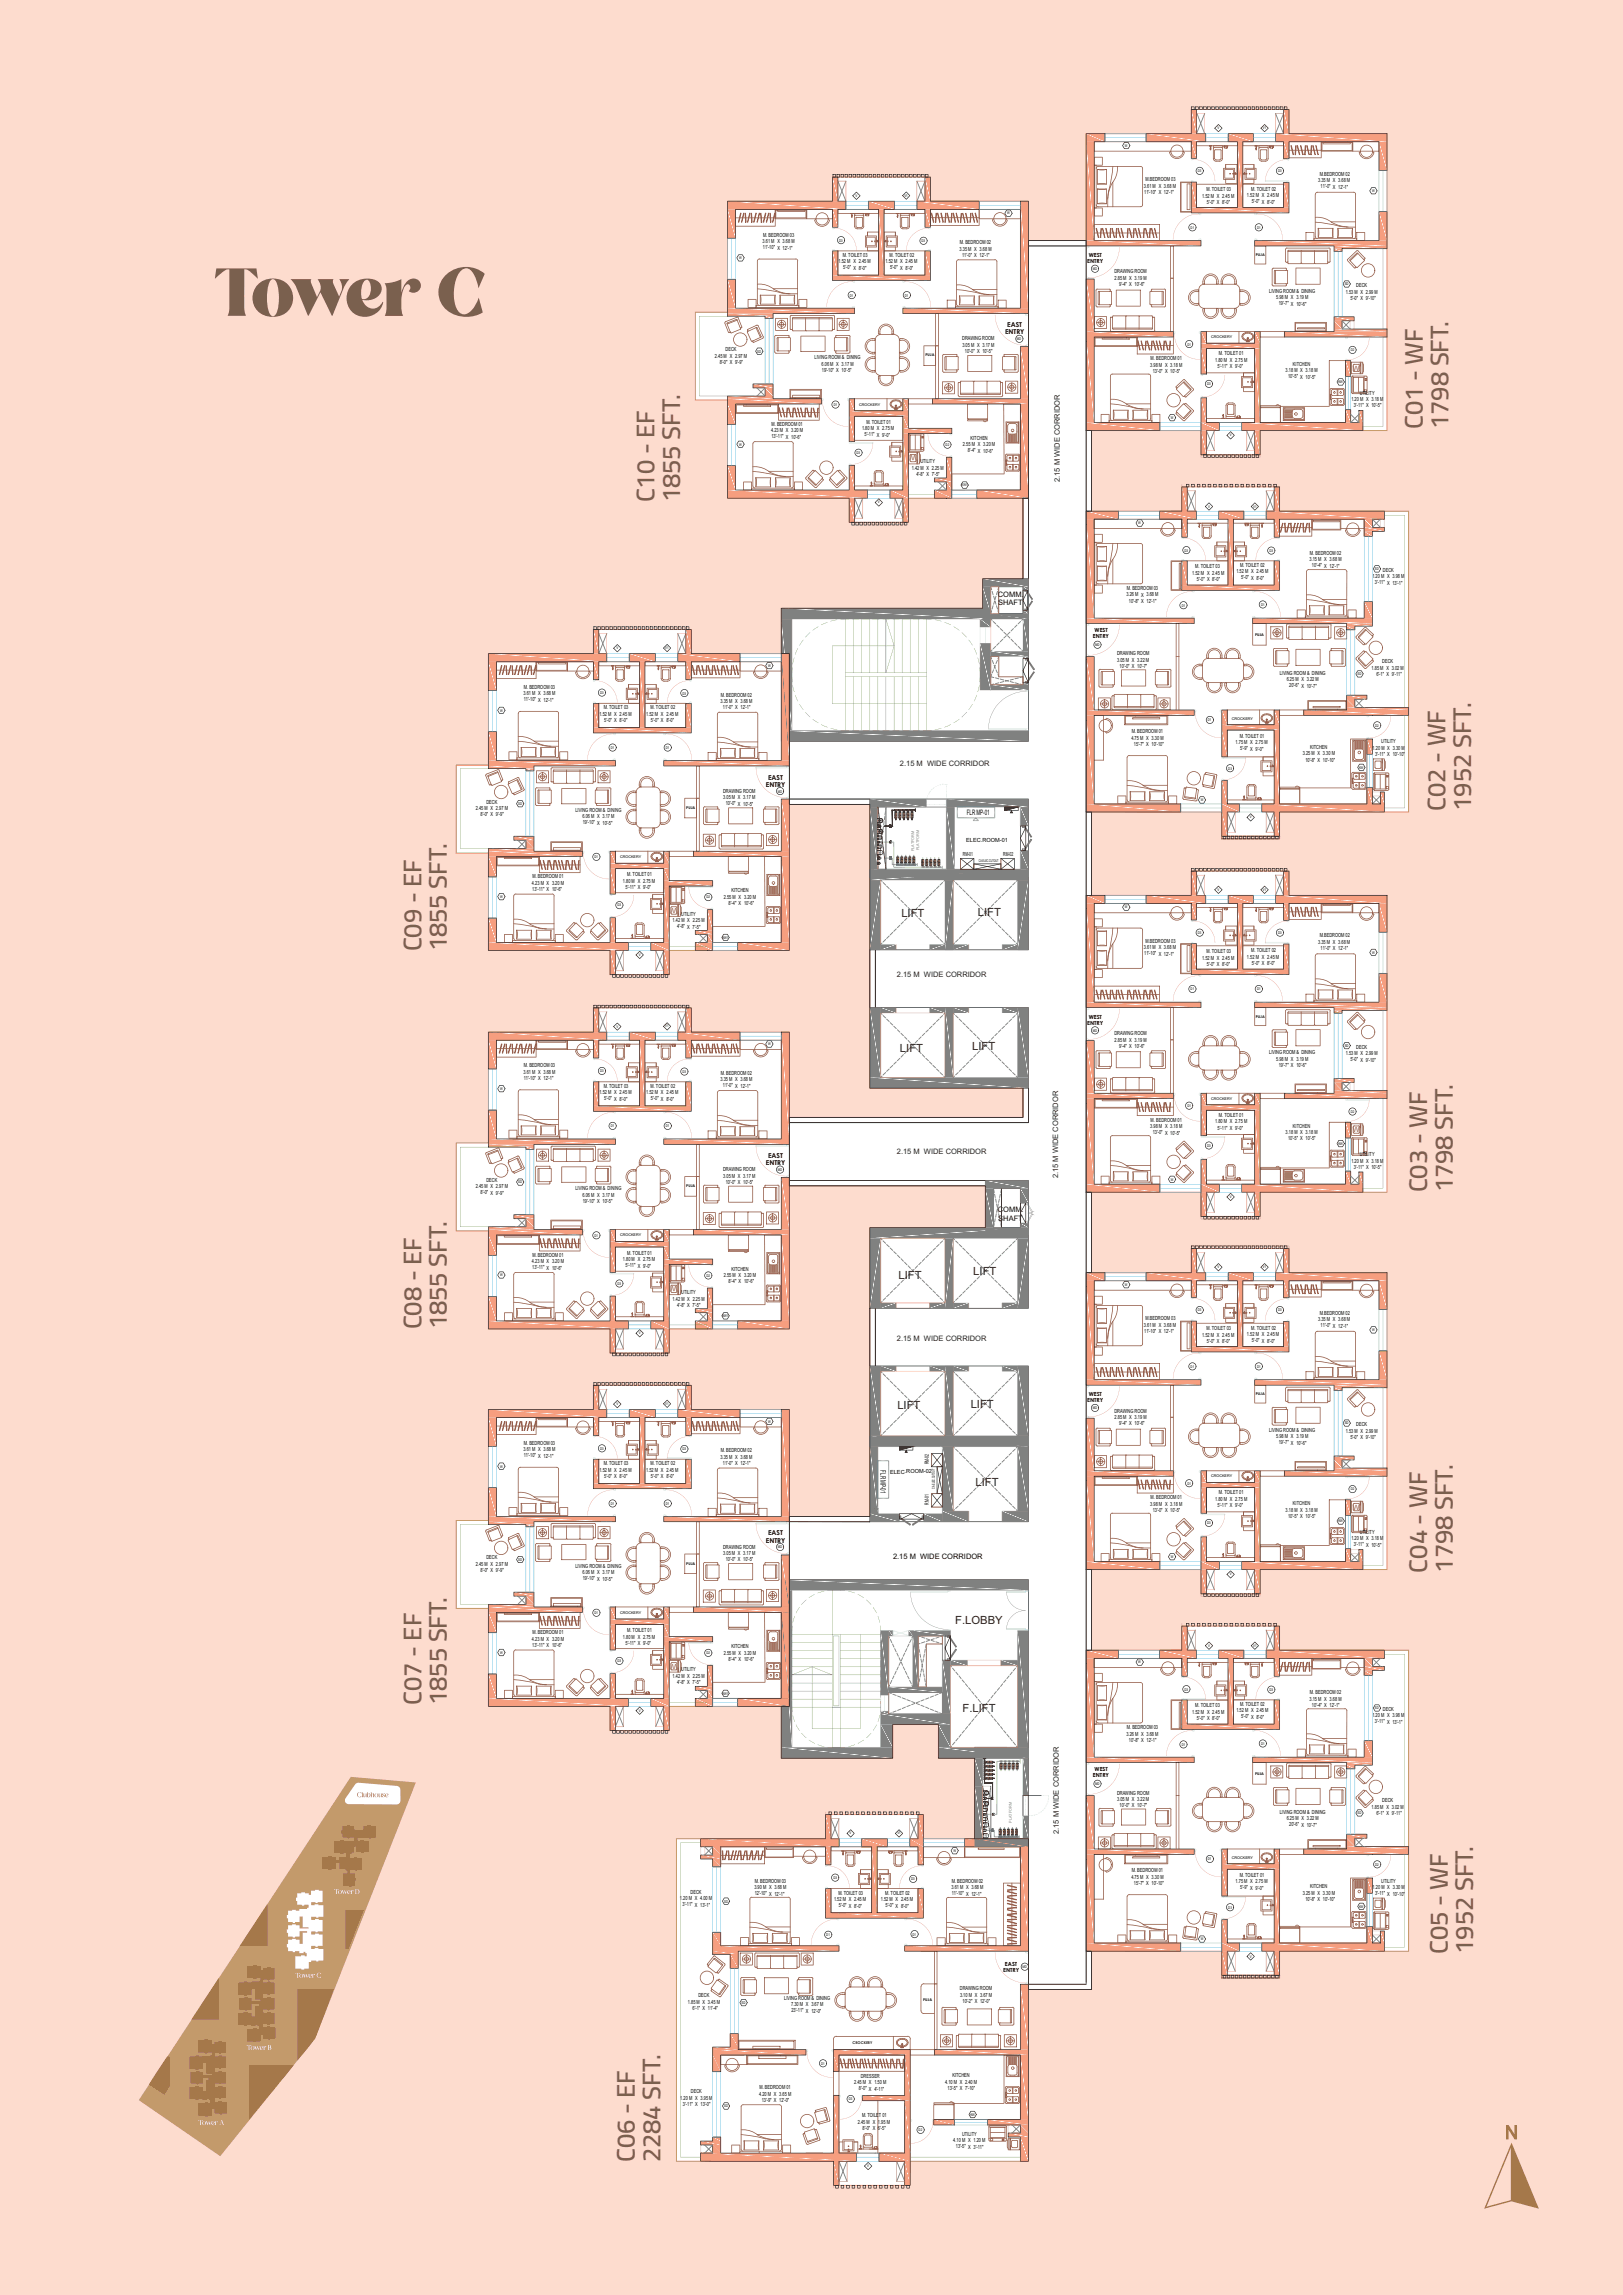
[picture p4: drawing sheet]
<svg xmlns="http://www.w3.org/2000/svg" width="297mm" height="420mm" viewBox="0 0 297 420" stroke-linecap="round" stroke-linejoin="round" font-family="sans-serif">
<defs><g id="words">
<g font-size="4.7" fill="#7b604d">
<text x="260.4" y="78.5" transform="rotate(-90 260.4 78.5)">C01 - WF</text>
<text x="265.1" y="78.5" transform="rotate(-90 265.1 78.5)">1798 SFT.</text>
<text x="119.8" y="92" transform="rotate(-90 119.8 92)">C10 - EF</text>
<text x="124.5" y="92" transform="rotate(-90 124.5 92)">1855 SFT.</text>
<text x="264.5" y="148.4" transform="rotate(-90 264.5 148.4)">C02 - WF</text>
<text x="269.2" y="148.4" transform="rotate(-90 269.2 148.4)">1952 SFT.</text>
<text x="77.1" y="174.1" transform="rotate(-90 77.1 174.1)">C09 - EF</text>
<text x="81.8" y="174.1" transform="rotate(-90 81.8 174.1)">1855 SFT.</text>
<text x="261.2" y="218.2" transform="rotate(-90 261.2 218.2)">C03 - WF</text>
<text x="265.9" y="218.2" transform="rotate(-90 265.9 218.2)">1798 SFT.</text>
<text x="77.1" y="243.3" transform="rotate(-90 77.1 243.3)">C08 - EF</text>
<text x="81.8" y="243.3" transform="rotate(-90 81.8 243.3)">1855 SFT.</text>
<text x="261.2" y="287.8" transform="rotate(-90 261.2 287.8)">C04 - WF</text>
<text x="265.9" y="287.8" transform="rotate(-90 265.9 287.8)">1798 SFT.</text>
<text x="77.1" y="312" transform="rotate(-90 77.1 312)">C07 - EF</text>
<text x="81.8" y="312" transform="rotate(-90 81.8 312)">1855 SFT.</text>
<text x="264.9" y="357.6" transform="rotate(-90 264.9 357.6)">C05 - WF</text>
<text x="269.6" y="357.6" transform="rotate(-90 269.6 357.6)">1952 SFT.</text>
<text x="116.2" y="395.7" transform="rotate(-90 116.2 395.7)">C06 - EF</text>
<text x="120.8" y="395.7" transform="rotate(-90 120.8 395.7)">2284 SFT.</text>
</g>
<g font-size="2.1" fill="#231f20">
<text x="164.9" y="167.8">LIFT</text>
<text x="179" y="167.6">LIFT</text>
<text x="164.7" y="192.6">LIFT</text>
<text x="177.9" y="192.1">LIFT</text>
<text x="178.1" y="233.3">LIFT</text>
<text x="164.4" y="234">LIFT</text>
<text x="164.2" y="257.9">LIFT</text>
<text x="177.6" y="257.7">LIFT</text>
<text x="178.5" y="272">LIFT</text>
<text x="174.8" y="297.2">F.LOBBY</text>
<text x="176.1" y="313.2">F.LIFT</text>
</g>
<g font-size="1.4" fill="#231f20">
<text x="193.9" y="88.2" transform="rotate(-90 193.9 88.2)">2.15 M WIDE CORRIDOR</text>
<text x="164.7" y="140.1">2.15 M WIDE CORRIDOR</text>
<text x="164.1" y="178.7">2.15 M WIDE CORRIDOR</text>
<text x="164.1" y="211.2">2.15 M WIDE CORRIDOR</text>
<text x="193.6" y="215.7" transform="rotate(-90 193.6 215.7)">2.15 M WIDE CORRIDOR</text>
<text x="164.1" y="245.4">2.15 M WIDE CORRIDOR</text>
<text x="193.8" y="335.7" transform="rotate(-90 193.8 335.7)">2.15 M WIDE CORRIDOR</text>
</g>
<g font-size="1.4" fill="#040503">
<text x="182.6" y="109.2">COMM.</text>
<text x="182.7" y="110.8">SHAFT</text>
<text x="176.9" y="149.2">FLR MP-01</text>
<text x="182.6" y="221.9">COMM</text>
<text x="186.9" y="221.9">.</text>
<text x="182.7" y="223.5">SHAFT</text>
<text x="161.1" y="269.1" transform="rotate(90 161.1 269.1)">FLR MP-01</text>
<text x="163.4" y="285.2">2.15 M WIDE CORRIDOR</text>
</g>
<g font-size="1.3" fill="#955d4a">
<text x="247.6" y="67.8">W</text>
<text x="167.7" y="83.3" transform="rotate(-180 167.7 83.3)">W</text>
<text x="124" y="166.1" transform="rotate(-180 124 166.1)">W</text>
<text x="247.6" y="207.2">W</text>
<text x="124" y="235.4" transform="rotate(-180 124 235.4)">W</text>
<text x="247.6" y="276.3">W</text>
<text x="124" y="304.5" transform="rotate(-180 124 304.5)">W</text>
</g>
<g font-size="1.2" fill="#040503">
<text x="184.3" y="59.9">EAST</text>
<text x="183.9" y="61.2">ENTRY</text>
<text x="140.2" y="144">ENTRY</text>
<text x="140.6" y="142.7">EAST</text>
<text x="140.2" y="213.3">ENTRY</text>
<text x="140.6" y="211.9">EAST</text>
<text x="140.6" y="281">EAST</text>
<text x="140.2" y="282.3">ENTRY</text>
</g>
<g font-size="1" fill="#040503">
<text x="209.3" y="34.3">3.61 M X 3.68 M</text>
<text x="209.4" y="35.4">11'-10&quot; X 12'-1&quot;</text>
<text x="209.6" y="33.1">M.BEDROOM 03</text>
<text x="220.8" y="35">M. TOILET 03</text>
<text x="229" y="34.9">M. TOILET 02</text>
<text x="241.2" y="33.3">3.35 M X 3.68 M</text>
<text x="241.5" y="32.2">M.BEDROOM 02</text>
<text x="241.7" y="34.4">11'-0&quot; X 12'-1&quot;</text>
<text x="220" y="36.2">1.52 M X 2.45 M</text>
<text x="220.8" y="37.3">5'-0&quot; X 8'-0&quot;</text>
<text x="228.2" y="36.1">1.52 M X 2.45 M</text>
<text x="229.1" y="37.2">5'-0&quot; X 8'-0&quot;</text>
<text x="139.5" y="44.5">3.61 M X 3.68 M</text>
<text x="139.6" y="45.6">11'-10&quot; X 12'-1&quot;</text>
<text x="139.6" y="43.3">M. BEDROOM 03</text>
<text x="154.2" y="47">M. TOILET 03</text>
<text x="162.8" y="47">M. TOILET 02</text>
<text x="175.6" y="45.9">3.35 M X 3.68 M</text>
<text x="175.7" y="44.7">M. BEDROOM 02</text>
<text x="176" y="47">11'-0&quot; X 12'-1&quot;</text>
<text x="199.2" y="47">WEST</text>
<text x="153.4" y="48.2">1.52 M X 2.45 M</text>
<text x="154.3" y="49.3">5'-0&quot; X 8'-0&quot;</text>
<text x="162" y="48.2">1.52 M X 2.45 M</text>
<text x="162.9" y="49.3">5'-0&quot; X 8'-0&quot;</text>
<text x="199" y="48.1">ENTRY</text>
<text x="203.9" y="50">DRAWING ROOM</text>
<text x="204" y="51.2">2.85 M X 3.19 M</text>
<text x="204.8" y="52.3">9'-4&quot; X 10'-6&quot;</text>
<text x="232.3" y="53.6">LIVING ROOM &amp; DINING</text>
<text x="246.3" y="53.7">1.53 M X 2.99 M</text>
<text x="248.2" y="52.6">DECK</text>
<text x="233.5" y="54.8">5.98 M X 3.19 M</text>
<text x="234" y="55.9">19'-7&quot; X 10'-6&quot;</text>
<text x="247.1" y="54.8">5'-0&quot; X 9'-10&quot;</text>
<text x="130.8" y="65.5">2.45 M X 2.97 M</text>
<text x="132.8" y="64.3">DECK</text>
<text x="149.1" y="65.8">LIVING ROOM &amp; DINING</text>
<text x="176.1" y="62.3">DRAWING ROOM</text>
<text x="176.1" y="63.5">3.05 M X 3.17 M</text>
<text x="176.6" y="64.6">10'-0&quot; X 10'-5&quot;</text>
<text x="210.6" y="65.9">M. BEDROOM 01</text>
<text x="223.1" y="65">M. TOILET 01</text>
<text x="131.7" y="66.5">8'-0&quot; X 9'-9&quot;</text>
<text x="150.3" y="67">6.06 M X 3.17 M</text>
<text x="150.4" y="68.1">19'-10&quot; X 10'-5&quot;</text>
<text x="210.5" y="67.1">3.98 M X 3.18 M</text>
<text x="210.9" y="68.2">13'-0&quot; X 10'-5&quot;</text>
<text x="222.4" y="66.2">1.80 M X 2.75 M</text>
<text x="222.8" y="67.3">5'-11&quot; X 9'-0&quot;</text>
<text x="235.3" y="68.1">3.18 M X 3.18 M</text>
<text x="235.7" y="69.2">10'-5&quot; X 10'-5&quot;</text>
<text x="236.6" y="67">KITCHEN</text>
<text x="141.2" y="77.9">M. BEDROOM 01</text>
<text x="158.5" y="77.6">M. TOILET 01</text>
<text x="247.3" y="73.4">1.20 M X 3.18 M</text>
<text x="247.7" y="74.5">3'-11&quot; X 10'-5&quot;</text>
<text x="248.9" y="72.2">UTILITY</text>
<text x="141.1" y="79.1">4.23 M X 3.20 M</text>
<text x="141.2" y="80.2">13'-11&quot; X 10'-6&quot;</text>
<text x="157.7" y="78.8">1.80 M X 2.75 M</text>
<text x="158.2" y="79.9">5'-11&quot; X 9'-0&quot;</text>
<text x="176.2" y="81.6">2.55 M X 3.20 M</text>
<text x="177.1" y="82.7">8'-4&quot; X 10'-6&quot;</text>
<text x="177.6" y="80.5">KITCHEN</text>
<text x="166.8" y="85.9">1.42 M X 2.25 M</text>
<text x="167.7" y="87">4'-8&quot; X 7'-5&quot;</text>
<text x="168.4" y="84.8">UTILITY</text>
<text x="239.7" y="101.6">M. BEDROOM 02</text>
<text x="206.2" y="108">M. BEDROOM 03</text>
<text x="218.2" y="105.2">1.52 M X 2.45 M</text>
<text x="218.7" y="104">M. TOILET 03</text>
<text x="219" y="106.3">5'-0&quot; X 8'-0&quot;</text>
<text x="226.2" y="104.9">1.52 M X 2.45 M</text>
<text x="226.9" y="103.7">M. TOILET 02</text>
<text x="227.1" y="106">5'-0&quot; X 8'-0&quot;</text>
<text x="239.6" y="102.8">3.15 M X 3.68 M</text>
<text x="240.1" y="103.9">10'-4&quot; X 12'-1&quot;</text>
<text x="251.1" y="105.8">1.20 M X 3.98 M</text>
<text x="251.6" y="106.9">3'-11&quot; X 13'-1&quot;</text>
<text x="253.1" y="104.6">DECK</text>
<text x="206.1" y="109.2">3.26 M X 3.68 M</text>
<text x="206.6" y="110.3">10'-8&quot; X 12'-1&quot;</text>
<text x="200" y="116.8">ENTRY</text>
<text x="200.3" y="115.7">WEST</text>
<text x="204.4" y="120">DRAWING ROOM</text>
<text x="204.4" y="121.1">3.05 M X 3.22 M</text>
<text x="204.9" y="122.2">10'-0&quot; X 10'-7&quot;</text>
<text x="234.2" y="123.5">LIVING ROOM &amp; DINING</text>
<text x="235.5" y="124.6">6.25 M X 3.22 M</text>
<text x="235.9" y="125.7">20'-6&quot; X 10'-7&quot;</text>
<text x="251" y="122.5">1.85 M X 3.02 M</text>
<text x="251.9" y="123.6">6'-1&quot; X 9'-11&quot;</text>
<text x="252.9" y="121.3">DECK</text>
<text x="95.8" y="127.3">3.61 M X 3.68 M</text>
<text x="95.8" y="128.4">11'-10&quot; X 12'-1&quot;</text>
<text x="95.9" y="126.1">M. BEDROOM 03</text>
<text x="109.7" y="131">1.52 M X 2.45 M</text>
<text x="110.5" y="129.8">M. TOILET 03</text>
<text x="118.2" y="131">1.52 M X 2.45 M</text>
<text x="119" y="129.8">M. TOILET 02</text>
<text x="131.8" y="128.7">3.35 M X 3.68 M</text>
<text x="131.9" y="127.5">M. BEDROOM 02</text>
<text x="132.3" y="129.8">11'-0&quot; X 12'-1&quot;</text>
<text x="110.6" y="132.1">5'-0&quot; X 8'-0&quot;</text>
<text x="119.1" y="132.1">5'-0&quot; X 8'-0&quot;</text>
<text x="207" y="135.4">4.75 M X 3.30 M</text>
<text x="207.1" y="134.2">M. BEDROOM 01</text>
<text x="207.5" y="136.5">15'-7&quot; X 10'-10&quot;</text>
<text x="226.1" y="136.2">1.75 M X 2.75 M</text>
<text x="226.9" y="135">M. TOILET 01</text>
<text x="227" y="137.3">5'-9&quot; X 9'-0&quot;</text>
<text x="239.7" y="137.1">KITCHEN</text>
<text x="251.2" y="137.2">1.20 M X 3.30 M</text>
<text x="252.8" y="136.1">UTILITY</text>
<text x="238.4" y="138.3">3.25 M X 3.30 M</text>
<text x="238.9" y="139.4">10'-8&quot; X 10'-10&quot;</text>
<text x="251.6" y="138.3">3'-11&quot; X 10'-10&quot;</text>
<text x="87.1" y="148.2">2.45 M X 2.97 M</text>
<text x="87.9" y="149.3">8'-0&quot; X 9'-9&quot;</text>
<text x="89" y="147.1">DECK</text>
<text x="105.3" y="148.6">LIVING ROOM &amp; DINING</text>
<text x="106.6" y="149.8">6.06 M X 3.17 M</text>
<text x="132.3" y="145.1">DRAWING ROOM</text>
<text x="132.3" y="146.3">3.05 M X 3.17 M</text>
<text x="132.8" y="147.4">10'-0&quot; X 10'-5&quot;</text>
<text x="106.6" y="150.9">19'-10&quot; X 10'-5&quot;</text>
<text x="176.8" y="154.1">ELEC.ROOM-01</text>
<text x="97.3" y="161.9">4.23 M X 3.20 M</text>
<text x="97.4" y="160.7">M. BEDROOM 01</text>
<text x="114" y="161.6">1.80 M X 2.75 M</text>
<text x="114.8" y="160.4">M. TOILET 01</text>
<text x="176.2" y="156.6">RM-01</text>
<text x="183.6" y="156.6">RM-02</text>
<text x="97.4" y="163">13'-11&quot; X 10'-6&quot;</text>
<text x="114.5" y="162.7">5'-11&quot; X 9'-0&quot;</text>
<text x="124.7" y="167.6">UTILITY</text>
<text x="132.5" y="164.5">2.55 M X 3.20 M</text>
<text x="133.3" y="165.6">8'-4&quot; X 10'-6&quot;</text>
<text x="133.8" y="163.3">KITCHEN</text>
<text x="123.1" y="168.7">1.42 M X 2.25 M</text>
<text x="123.9" y="169.8">4'-8&quot; X 7'-5&quot;</text>
<text x="209.3" y="173.7">3.61 M X 3.68 M</text>
<text x="209.6" y="172.5">M.BEDROOM 03</text>
<text x="241.2" y="172.7">3.35 M X 3.68 M</text>
<text x="241.5" y="171.5">M.BEDROOM 02</text>
<text x="241.7" y="173.8">11'-0&quot; X 12'-1&quot;</text>
<text x="209.4" y="174.8">11'-10&quot; X 12'-1&quot;</text>
<text x="220" y="175.6">1.52 M X 2.45 M</text>
<text x="220.8" y="174.4">M. TOILET 03</text>
<text x="220.8" y="176.7">5'-0&quot; X 8'-0&quot;</text>
<text x="228.2" y="175.5">1.52 M X 2.45 M</text>
<text x="229" y="174.3">M. TOILET 02</text>
<text x="229.1" y="176.6">5'-0&quot; X 8'-0&quot;</text>
<text x="199" y="187.5">ENTRY</text>
<text x="199.2" y="186.4">WEST</text>
<text x="203.9" y="189.4">DRAWING ROOM</text>
<text x="204" y="190.6">2.85 M X 3.19 M</text>
<text x="204.8" y="191.7">9'-4&quot; X 10'-6&quot;</text>
<text x="248.2" y="192">DECK</text>
<text x="95.8" y="196.5">3.61 M X 3.68 M</text>
<text x="95.8" y="197.6">11'-10&quot; X 12'-1&quot;</text>
<text x="95.9" y="195.4">M. BEDROOM 03</text>
<text x="131.8" y="197.9">3.35 M X 3.68 M</text>
<text x="131.9" y="196.7">M. BEDROOM 02</text>
<text x="232.3" y="193">LIVING ROOM &amp; DINING</text>
<text x="233.5" y="194.1">5.98 M X 3.19 M</text>
<text x="234" y="195.2">19'-7&quot; X 10'-6&quot;</text>
<text x="246.3" y="193.1">1.53 M X 2.99 M</text>
<text x="247.1" y="194.2">5'-0&quot; X 9'-10&quot;</text>
<text x="109.7" y="200.2">1.52 M X 2.45 M</text>
<text x="110.5" y="199.1">M. TOILET 03</text>
<text x="110.6" y="201.3">5'-0&quot; X 8'-0&quot;</text>
<text x="118.2" y="200.2">1.52 M X 2.45 M</text>
<text x="119" y="199.1">M. TOILET 02</text>
<text x="119.1" y="201.3">5'-0&quot; X 8'-0&quot;</text>
<text x="132.3" y="199">11'-0&quot; X 12'-1&quot;</text>
<text x="210.5" y="206.5">3.98 M X 3.18 M</text>
<text x="210.6" y="205.3">M. BEDROOM 01</text>
<text x="210.9" y="207.6">13'-0&quot; X 10'-5&quot;</text>
<text x="222.4" y="205.6">1.80 M X 2.75 M</text>
<text x="222.8" y="206.7">5'-11&quot; X 9'-0&quot;</text>
<text x="223.1" y="204.4">M. TOILET 01</text>
<text x="235.3" y="207.5">3.18 M X 3.18 M</text>
<text x="235.7" y="208.6">10'-5&quot; X 10'-5&quot;</text>
<text x="236.6" y="206.4">KITCHEN</text>
<text x="132.3" y="214.3">DRAWING ROOM</text>
<text x="132.3" y="215.5">3.05 M X 3.17 M</text>
<text x="247.3" y="212.8">1.20 M X 3.18 M</text>
<text x="247.7" y="213.9">3'-11&quot; X 10'-5&quot;</text>
<text x="248.9" y="211.6">UTILITY</text>
<text x="87.1" y="217.5">2.45 M X 2.97 M</text>
<text x="87.9" y="218.6">8'-0&quot; X 9'-9&quot;</text>
<text x="89" y="216.3">DECK</text>
<text x="105.3" y="217.8">LIVING ROOM &amp; DINING</text>
<text x="106.6" y="219">6.06 M X 3.17 M</text>
<text x="106.6" y="220.1">19'-10&quot; X 10'-5&quot;</text>
<text x="132.8" y="216.6">10'-0&quot; X 10'-5&quot;</text>
<text x="97.3" y="231.1">4.23 M X 3.20 M</text>
<text x="97.4" y="232.2">13'-11&quot; X 10'-6&quot;</text>
<text x="97.4" y="230">M. BEDROOM 01</text>
<text x="114" y="230.8">1.80 M X 2.75 M</text>
<text x="114.5" y="231.9">5'-11&quot; X 9'-0&quot;</text>
<text x="114.8" y="229.6">M. TOILET 01</text>
<text x="132.5" y="233.7">2.55 M X 3.20 M</text>
<text x="133.8" y="232.5">KITCHEN</text>
<text x="123.1" y="238">1.42 M X 2.25 M</text>
<text x="123.9" y="239.1">4'-8&quot; X 7'-5&quot;</text>
<text x="124.7" y="236.8">UTILITY</text>
<text x="133.3" y="234.8">8'-4&quot; X 10'-6&quot;</text>
<text x="209.3" y="242.8">3.61 M X 3.68 M</text>
<text x="209.4" y="243.9">11'-10&quot; X 12'-1&quot;</text>
<text x="209.6" y="241.6">M.BEDROOM 03</text>
<text x="220" y="244.7">1.52 M X 2.45 M</text>
<text x="220.8" y="243.5">M. TOILET 03</text>
<text x="220.8" y="245.8">5'-0&quot; X 8'-0&quot;</text>
<text x="228.2" y="244.5">1.52 M X 2.45 M</text>
<text x="229" y="243.3">M. TOILET 02</text>
<text x="229.1" y="245.6">5'-0&quot; X 8'-0&quot;</text>
<text x="241.2" y="241.8">3.35 M X 3.68 M</text>
<text x="241.5" y="240.6">M.BEDROOM 02</text>
<text x="241.7" y="242.9">11'-0&quot; X 12'-1&quot;</text>
<text x="199" y="256.6">ENTRY</text>
<text x="199.2" y="255.5">WEST</text>
<text x="203.9" y="258.5">DRAWING ROOM</text>
<text x="204" y="259.7">2.85 M X 3.19 M</text>
<text x="204.8" y="260.8">9'-4&quot; X 10'-6&quot;</text>
<text x="232.3" y="262">LIVING ROOM &amp; DINING</text>
<text x="233.5" y="263.2">5.98 M X 3.19 M</text>
<text x="246.3" y="262.2">1.53 M X 2.99 M</text>
<text x="247.1" y="263.3">5'-0&quot; X 9'-10&quot;</text>
<text x="248.2" y="261">DECK</text>
<text x="95.8" y="265.6">3.61 M X 3.68 M</text>
<text x="95.8" y="266.7">11'-10&quot; X 12'-1&quot;</text>
<text x="95.9" y="264.4">M. BEDROOM 03</text>
<text x="109.7" y="269.3">1.52 M X 2.45 M</text>
<text x="110.5" y="268.2">M. TOILET 03</text>
<text x="118.2" y="269.3">1.52 M X 2.45 M</text>
<text x="119" y="268.2">M. TOILET 02</text>
<text x="131.8" y="267">3.35 M X 3.68 M</text>
<text x="131.9" y="265.8">M. BEDROOM 02</text>
<text x="132.3" y="268.1">11'-0&quot; X 12'-1&quot;</text>
<text x="162.9" y="269.7">ELEC.ROOM-02</text>
<text x="170" y="268" transform="rotate(-90 170 268)">RM-02</text>
<text x="234" y="264.3">19'-7&quot; X 10'-6&quot;</text>
<text x="110.6" y="270.4">5'-0&quot; X 8'-0&quot;</text>
<text x="119.1" y="270.4">5'-0&quot; X 8'-0&quot;</text>
<text x="170" y="275.4" transform="rotate(-90 170 275.4)">RM-01</text>
<text x="210.5" y="275.6">3.98 M X 3.18 M</text>
<text x="210.6" y="274.4">M. BEDROOM 01</text>
<text x="222.4" y="274.7">1.80 M X 2.75 M</text>
<text x="222.8" y="275.8">5'-11&quot; X 9'-0&quot;</text>
<text x="223.1" y="273.5">M. TOILET 01</text>
<text x="236.6" y="275.4">KITCHEN</text>
<text x="210.9" y="276.7">13'-0&quot; X 10'-5&quot;</text>
<text x="235.3" y="276.6">3.18 M X 3.18 M</text>
<text x="235.7" y="277.7">10'-5&quot; X 10'-5&quot;</text>
<text x="247.3" y="281.9">1.20 M X 3.18 M</text>
<text x="248.9" y="280.7">UTILITY</text>
<text x="87.1" y="286.6">2.45 M X 2.97 M</text>
<text x="87.9" y="287.7">8'-0&quot; X 9'-9&quot;</text>
<text x="89" y="285.4">DECK</text>
<text x="105.3" y="286.9">LIVING ROOM &amp; DINING</text>
<text x="132.3" y="283.4">DRAWING ROOM</text>
<text x="132.3" y="284.6">3.05 M X 3.17 M</text>
<text x="132.8" y="285.7">10'-0&quot; X 10'-5&quot;</text>
<text x="247.7" y="283">3'-11&quot; X 10'-5&quot;</text>
<text x="106.6" y="288.1">6.06 M X 3.17 M</text>
<text x="106.6" y="289.2">19'-10&quot; X 10'-5&quot;</text>
<text x="97.4" y="299.1">M. BEDROOM 01</text>
<text x="114" y="299.9">1.80 M X 2.75 M</text>
<text x="114.8" y="298.7">M. TOILET 01</text>
<text x="97.3" y="300.2">4.23 M X 3.20 M</text>
<text x="97.4" y="301.3">13'-11&quot; X 10'-6&quot;</text>
<text x="114.5" y="301">5'-11&quot; X 9'-0&quot;</text>
<text x="124.7" y="305.9">UTILITY</text>
<text x="132.5" y="302.8">2.55 M X 3.20 M</text>
<text x="133.3" y="303.9">8'-4&quot; X 10'-6&quot;</text>
<text x="133.8" y="301.6">KITCHEN</text>
<text x="123.1" y="307.1">1.42 M X 2.25 M</text>
<text x="123.9" y="308.2">4'-8&quot; X 7'-5&quot;</text>
<text x="239.6" y="311.2">3.15 M X 3.68 M</text>
<text x="239.7" y="310">M. BEDROOM 02</text>
<text x="206.1" y="317.6">3.26 M X 3.68 M</text>
<text x="206.2" y="316.5">M. BEDROOM 03</text>
<text x="218.2" y="313.6">1.52 M X 2.45 M</text>
<text x="218.7" y="312.4">M. TOILET 03</text>
<text x="219" y="314.7">5'-0&quot; X 8'-0&quot;</text>
<text x="226.2" y="313.3">1.52 M X 2.45 M</text>
<text x="226.9" y="312.2">M. TOILET 02</text>
<text x="227.1" y="314.5">5'-0&quot; X 8'-0&quot;</text>
<text x="240.1" y="312.3">10'-4&quot; X 12'-1&quot;</text>
<text x="251.1" y="314.3">1.20 M X 3.98 M</text>
<text x="251.6" y="315.4">3'-11&quot; X 13'-1&quot;</text>
<text x="253.1" y="313.1">DECK</text>
<text x="206.6" y="318.7">10'-8&quot; X 12'-1&quot;</text>
<text x="200" y="325.2">ENTRY</text>
<text x="200.3" y="324.1">WEST</text>
<text x="204.4" y="328.4">DRAWING ROOM</text>
<text x="204.4" y="329.6">3.05 M X 3.22 M</text>
<text x="252.9" y="329.8">DECK</text>
<text x="204.9" y="330.7">10'-0&quot; X 10'-7&quot;</text>
<text x="234.2" y="331.9">LIVING ROOM &amp; DINING</text>
<text x="235.5" y="333.1">6.25 M X 3.22 M</text>
<text x="235.9" y="334.2">20'-6&quot; X 10'-7&quot;</text>
<text x="251" y="331">1.85 M X 3.02 M</text>
<text x="251.9" y="332.1">6'-1&quot; X 9'-11&quot;</text>
<text x="124.4" y="347.8">1.20 M X 4.00 M</text>
<text x="126.4" y="346.6">DECK</text>
<text x="138" y="345.8">3.90 M X 3.68 M</text>
<text x="138.1" y="346.9">12'-10&quot; X 12'-1&quot;</text>
<text x="138.1" y="344.6">M. BEDROOM 03</text>
<text x="152.6" y="348">1.52 M X 2.45 M</text>
<text x="153.4" y="346.8">M. TOILET 03</text>
<text x="161.2" y="348">1.52 M X 2.45 M</text>
<text x="162" y="346.8">M. TOILET 02</text>
<text x="174.1" y="345.8">3.61 M X 3.68 M</text>
<text x="174.2" y="346.9">11'-10&quot; X 12'-1&quot;</text>
<text x="174.2" y="344.6">M. BEDROOM 02</text>
<text x="207" y="343.9">4.75 M X 3.30 M</text>
<text x="207.1" y="342.7">M. BEDROOM 01</text>
<text x="207.5" y="345">15'-7&quot; X 10'-10&quot;</text>
<text x="226.1" y="344.7">1.75 M X 2.75 M</text>
<text x="226.9" y="343.5">M. TOILET 01</text>
<text x="227" y="345.8">5'-9&quot; X 9'-0&quot;</text>
<text x="238.4" y="346.7">3.25 M X 3.30 M</text>
<text x="238.9" y="347.8">10'-8&quot; X 10'-10&quot;</text>
<text x="239.7" y="345.5">KITCHEN</text>
<text x="251.2" y="345.7">1.20 M X 3.30 M</text>
<text x="251.6" y="346.8">3'-11&quot; X 10'-10&quot;</text>
<text x="252.8" y="344.5">UTILITY</text>
<text x="124.9" y="348.9">3'-11&quot; X 13'-1&quot;</text>
<text x="153.5" y="349.1">5'-0&quot; X 8'-0&quot;</text>
<text x="162.1" y="349.1">5'-0&quot; X 8'-0&quot;</text>
<text x="183.9" y="359.9">EAST</text>
<text x="127.8" y="365.5">DECK</text>
<text x="143.5" y="366">LIVING ROOM &amp; DINING</text>
<text x="175.7" y="364.3">DRAWING ROOM</text>
<text x="175.7" y="365.4">3.10 M X 3.67 M</text>
<text x="183.6" y="361">ENTRY</text>
<text x="125.9" y="366.7">1.85 M X 3.45 M</text>
<text x="126.7" y="367.8">6'-1&quot; X 11'-4&quot;</text>
<text x="144.8" y="367.2">7.30 M X 3.67 M</text>
<text x="144.8" y="368.3">23'-11&quot; X 12'-0&quot;</text>
<text x="176.1" y="366.5">10'-2&quot; X 12'-0&quot;</text>
<text x="126.4" y="383">DECK</text>
<text x="138.9" y="383.5">4.20 M X 3.65 M</text>
<text x="139" y="382.3">M. BEDROOM 01</text>
<text x="156.3" y="381.4">2.45 M X 1.50 M</text>
<text x="157.2" y="382.5">8'-0&quot; X 4'-11&quot;</text>
<text x="157.5" y="380.2">DRESSER</text>
<text x="172.9" y="381.4">4.10 M X 2.40 M</text>
<text x="173.4" y="382.4">13'-5&quot; X 7'-10&quot;</text>
<text x="174.3" y="380.2">KITCHEN</text>
<text x="124.5" y="384.2">1.20 M X 3.95 M</text>
<text x="125" y="385.3">3'-11&quot; X 13'-0&quot;</text>
<text x="139.4" y="384.6">13'-9&quot; X 12'-0&quot;</text>
<text x="157" y="388.7">2.45 M X</text>
<text x="157.7" y="387.5">M. TOILET 01</text>
<text x="157.8" y="389.8">8'-0&quot; X</text>
<text x="160.7" y="389.8">6'-5&quot;</text>
<text x="160.7" y="388.7">1.95 M</text>
<text x="174.4" y="392">4.10 M X 1.20 M</text>
<text x="174.9" y="393.1">13'-5&quot; X 3'-11&quot;</text>
<text x="176.1" y="390.9">UTILITY</text>
</g>
<g font-size=".7" fill="#040503">
<text x="222.8" y="23.6">V</text>
<text x="231.1" y="23.6">V1</text>
<text x="205.8" y="26.9">W</text>
<text x="165.5" y="36">V1</text>
<text x="219.2" y="31.5">D3</text>
<text x="233.9" y="31.5">D3</text>
<text x="251.1" y="35.2">W</text>
<text x="156.6" y="36">V</text>
<text x="184.3" y="39.2">W</text>
<text x="217.9" y="41.9">D1</text>
<text x="230" y="41.9">D1</text>
<text x="135.3" y="47.4">W</text>
<text x="153.6" y="44.2">D3</text>
<text x="168.6" y="44.3">D3</text>
<text x="229.8" y="46.9">PUJA</text>
<text x="200" y="49.4">MD</text>
<text x="246.1" y="52.2">SD</text>
<text x="155.5" y="54.3">D1</text>
<text x="165.6" y="54.3">D1</text>
<text x="138.6" y="64.5">SD</text>
<text x="169.3" y="65.2">PUJA</text>
<text x="186.1" y="62.2">MD</text>
<text x="217.3" y="63.2">D1</text>
<text x="221.6" y="61.8">CROCKERY</text>
<text x="247.2" y="64.3">D2</text>
<text x="220.9" y="70.5">D3</text>
<text x="244.9" y="70.2">KW</text>
<text x="152.6" y="74.3">D1</text>
<text x="157.2" y="74.2">CROCKERY</text>
<text x="214.3" y="76.7">W</text>
<text x="135.3" y="81.5">W</text>
<text x="156.8" y="83.1">D3</text>
<text x="173" y="81.6">D2</text>
<text x="225" y="79.9">V</text>
<text x="176" y="89">KW1</text>
<text x="160.6" y="92.1">V</text>
<text x="208.3" y="96">W</text>
<text x="221.1" y="92.9">V</text>
<text x="229.3" y="92.9">V1</text>
<text x="216.8" y="100.9">D3</text>
<text x="232.3" y="101">D3</text>
<text x="251.6" y="104.4">SD</text>
<text x="216.2" y="111">D1</text>
<text x="230.8" y="110.9">D1</text>
<text x="112.8" y="118.8">V</text>
<text x="121.7" y="118.8">V1</text>
<text x="200.4" y="118.2">MD</text>
<text x="229.7" y="116.4">PUJA</text>
<text x="140.6" y="122">W</text>
<text x="248.4" y="123.6">SD</text>
<text x="91.5" y="130.2">W</text>
<text x="109.8" y="127">D3</text>
<text x="124.9" y="127.1">D3</text>
<text x="225.4" y="131.7">CROCKERY</text>
<text x="111.7" y="137.1">D1</text>
<text x="121.8" y="137.1">D1</text>
<text x="221" y="132">D1</text>
<text x="251.7" y="133">D2</text>
<text x="224.8" y="140.9">D3</text>
<text x="248.7" y="140.7">KW</text>
<text x="94.8" y="147.3">SD</text>
<text x="125.6" y="148">PUJA</text>
<text x="142.3" y="145">MD</text>
<text x="219.7" y="146.7">W</text>
<text x="228.7" y="149.8">V</text>
<text x="108.8" y="157.1">D1</text>
<text x="113.5" y="157">CROCKERY</text>
<text x="179.1" y="157.7">CA ELEC.CUTOUT</text>
<text x="91.5" y="164.3">W</text>
<text x="113" y="165.9">D3</text>
<text x="129.3" y="164.4">D2</text>
<text x="205.8" y="166.3">W</text>
<text x="222.8" y="163">V</text>
<text x="231.1" y="163">V1</text>
<text x="132.2" y="171.8">KW1</text>
<text x="219.2" y="170.9">D3</text>
<text x="233.9" y="170.9">D3</text>
<text x="116.9" y="174.9">V</text>
<text x="251.1" y="174.5">W</text>
<text x="217.9" y="181.3">D1</text>
<text x="230" y="181.3">D1</text>
<text x="112.8" y="188.1">V</text>
<text x="121.7" y="188">V1</text>
<text x="140.6" y="191.3">W</text>
<text x="200" y="188.8">MD</text>
<text x="229.8" y="186.3">PUJA</text>
<text x="246.1" y="191.6">SD</text>
<text x="109.8" y="196.3">D3</text>
<text x="124.9" y="196.4">D3</text>
<text x="91.5" y="199.5">W</text>
<text x="217.3" y="202.6">D1</text>
<text x="221.6" y="201.2">CROCKERY</text>
<text x="247.2" y="203.7">D2</text>
<text x="111.7" y="206.3">D1</text>
<text x="121.8" y="206.3">D1</text>
<text x="220.9" y="209.9">D3</text>
<text x="244.9" y="209.5">KW</text>
<text x="142.3" y="214.3">MD</text>
<text x="94.8" y="216.6">SD</text>
<text x="125.6" y="217.3">PUJA</text>
<text x="214.3" y="216.1">W</text>
<text x="225" y="219.3">V</text>
<text x="108.8" y="226.3">D1</text>
<text x="113.5" y="226.3">CROCKERY</text>
<text x="91.5" y="233.6">W</text>
<text x="129.3" y="233.7">D2</text>
<text x="222.8" y="232.1">V</text>
<text x="231.1" y="232.1">V1</text>
<text x="113" y="235.2">D3</text>
<text x="205.8" y="235.4">W</text>
<text x="219.2" y="240">D3</text>
<text x="233.9" y="240">D3</text>
<text x="116.9" y="244.2">V</text>
<text x="132.2" y="241.1">KW1</text>
<text x="251.1" y="243.6">W</text>
<text x="217.9" y="250.3">D1</text>
<text x="230" y="250.3">D1</text>
<text x="112.8" y="257.1">V</text>
<text x="121.7" y="257.1">V1</text>
<text x="200" y="257.9">MD</text>
<text x="229.8" y="255.3">PUJA</text>
<text x="140.6" y="260.4">W</text>
<text x="246.1" y="260.7">SD</text>
<text x="91.5" y="268.6">W</text>
<text x="109.8" y="265.3">D3</text>
<text x="124.9" y="265.4">D3</text>
<text x="111.7" y="275.4">D1</text>
<text x="121.8" y="275.4">D1</text>
<text x="171" y="272.4" transform="rotate(-90 171 272.4)">CA ELEC.CUTOUT</text>
<text x="217.3" y="271.7">D1</text>
<text x="221.6" y="270.3">CROCKERY</text>
<text x="247.2" y="272.8">D2</text>
<text x="220.9" y="279">D3</text>
<text x="244.9" y="278.6">KW</text>
<text x="94.8" y="285.6">SD</text>
<text x="125.6" y="286.3">PUJA</text>
<text x="142.3" y="283.4">MD</text>
<text x="214.3" y="285.1">W</text>
<text x="225" y="288.3">V</text>
<text x="108.8" y="295.4">D1</text>
<text x="113.5" y="295.4">CROCKERY</text>
<text x="91.5" y="302.7">W</text>
<text x="113" y="304.2">D3</text>
<text x="129.3" y="302.8">D2</text>
<text x="208.3" y="304.4">W</text>
<text x="221.1" y="301.3">V</text>
<text x="229.3" y="301.3">V1</text>
<text x="132.2" y="310.1">KW1</text>
<text x="216.8" y="309.4">D3</text>
<text x="232.3" y="309.5">D3</text>
<text x="116.9" y="313.3">V</text>
<text x="251.6" y="312.8">SD</text>
<text x="216.2" y="319.5">D1</text>
<text x="230.8" y="319.3">D1</text>
<text x="200.4" y="326.7">MD</text>
<text x="229.7" y="324.8">PUJA</text>
<text x="155.5" y="335.7">V</text>
<text x="164.2" y="335.7">V1</text>
<text x="248.4" y="332">SD</text>
<text x="174.5" y="338.9">W</text>
<text x="221" y="340.5">D1</text>
<text x="225.4" y="340.1">CROCKERY</text>
<text x="251.7" y="341.5">D2</text>
<text x="152.5" y="343.9">D3</text>
<text x="166.8" y="344.1">D3</text>
<text x="132.5" y="348.2">SD</text>
<text x="224.8" y="349.3">D3</text>
<text x="248.7" y="349.1">KW</text>
<text x="151.2" y="354.3">D1</text>
<text x="167" y="354.2">D1</text>
<text x="219.7" y="355.1">W</text>
<text x="228.7" y="358.2">V</text>
<text x="187.1" y="360.2">MD</text>
<text x="135.7" y="366.7">SD</text>
<text x="168.9" y="366.1">PUJA</text>
<text x="150.3" y="377.9">D1</text>
<text x="132.5" y="385.7">SD</text>
<text x="155.3" y="384.4">D3</text>
<text x="177.6" y="387.2">KW</text>
<text x="168.1" y="390">D2</text>
<text x="158.7" y="396.6">V</text>
</g>
<g font-size=".7" fill="#808180">
<text x="167.3" y="155.8" transform="rotate(-90 167.3 155.8)">PLATFORM</text>
<text x="168.2" y="155.6" transform="rotate(-90 168.2 155.6)">PLATFORM</text>
<text x="185.1" y="333.5" transform="rotate(-90 185.1 333.5)">PLATFORM</text>
</g>
<text font-size=".7" fill="#231f20" x="156" y="374.1">CROCKERY</text>
</g></defs>
<path d="M0 0h297v420h-297z" fill="#fddcce"/>
<path d="M64.2 325.2l11.9 1-18.4 46.9-17.4 21.5-14.9-10.3z" fill="#c39a6b"/>
<g fill="#a5784a">
<path d="M30.6 376.3h.4v5.5l-.9 1.6-2.9-1.9z"/>
<path d="M40 361.9v7.7h-5z"/>
<path d="M45.5 378h8.2l-8.2 10z"/>
<path d="M63.2 349.5h3.4l-2.8 7.2h-.6z"/>
<path d="M49 348.4v7.8h-5.2z"/>
<path d="M54.4 363.9h6.7l-2.3 6.3a10 10 0 0 1-2.8 5l-1.6 1.9z"/>
</g>
<path d="M65.2 326.4l.4-.1 7 .5a.71 .71 0 0 1 .7 .7v2a.72 .72 0 0 1-.7 .7h-8.8a.68 .68 0 0 1-.6-1.1z" fill="#fff"/>
<path d="M36.2 373.4h1.2v-.2l1.4 .2v.7h.4v-.4h.8v-.2l1.4 .2v2.1h-.9v.1h-.5v-.1h-.7v.6h.7v-.2l1.4 .2v2h-.9v.2h-.5v-.2h-.7v.8h.7v-.2l1.4 .2v2.1h-.9v.2h-.5v-.2h-.7v.6h.7v-.2l1.4 .2v2.1h-.9v.2h-.5v-.2h-.7v.7h.6v-.2h.7v.2h.9v2.1h-.9v.2h-.4v-.2h-1v-.8h-.4v1.2h-.8v.1h-.6v-.1h-1.2v-2.3h1.2v-.2h.7v.2h.4v-.6h-.3v-.2h-.3v.2h-.8v-.1h-.8v.1h-.5v-.1h-1.1v-2.3h1v-.2l1.4 .2v.7h.6v-1.9h.4v-.4h-1v1h-.8v.2h-.4v-.2h-1v-2.1h.9v-.2h.7v.2h.6v.6h1.7v-.3h-1.1v-1.9h-.6v1h-.8v.2h-.5v-.2h-1.1v-2.2h1v-.2l1.4 .2v-.2h1.5v-.2h.2v-.4h-.8v.2h-.6v-.2h-1.2z" fill="#a5784a"/>
<path d="M54.4 346.5l1.4-.2v.2h.7v.3h.4v-.8h.8v-.2l1.3 .2v2.1h-.9v.2h-.4v-.2h-.7v.6h.6v-.2h.7v.2h.9v2.1h-.9v.2h-.4v-.2h-.9v.6h.7v-.2l1.3 .2v2.1h-.9v.1h-.4v-.1h-.7v.5h.7v-.1l1.3 .1v2.1h-.9v.2h-.4v-.2h-.7v.6h.6v-.2h.7v.2h.9v2.1h-.9v.2h-.4v-.2h-.9v.3h-.5v1.2h-.8v.1h-.6v-.1h-1.1v-2.3h1.1v-.2h.7v.2h.3v-.6h-.2v-.2h-.4v.2h-.7v-.3h-.8v.1h-.4v-.1h-.9v-.7h-.2v-.6h.2v-.8h.8v-.2l1.3 .2v.7h.6v-2h.8v-.3h-1.4v1h-.8v.2h-.4v-.2h-.9v-.7h-.2v-.6h.2v-.8l1.4-.1v.1h.7v.6h1.7v-.2h-1.1v-2h-.6v1.1h-.8v.1h-.4v-.1h-.9v-.7h-.2v-.6h.2v-.8h.8v-.2l1.3 .2v-.3h1.4v-.3h.3v-.5h-.8v.1h-.5v-.1h-.8v-.7h-.2v-.6h.2z" fill="#fff"/>
<g fill="#a5784a">
<path d="M62.7 334.2h.7v-.2l1.4 .2v.6h1.7v-.6h.7v-.2h.7v.2h.9v2.1h-.9v.2h-.4v-.2h-2.1v.6h.5v-.2h.7v.2h.9v2.1h-.9v.2h-.4v-.2h-1v-1.1h-.4v1.1h-.5v.3h-.2v.8h.6v-.2h.7v.2h.9v2.1h-.9v.1h-.4v-.1h-.9v.7h.9v.8h.2v.4h-.2v1h-.7v.2h-.4v-.2h-1.2v-2.2h.9v-.6h-.3v-.2h-1.2v-1.2h-.7v1.2h-.8v.2h-.5v-.2h-1.1v-2.3h1v-.1l1.4 .1v.6h.6v-.5h1.3v-.8h-.5v.2h-.5v-.2h-1.1v-2.2h1v-.2h.7v.2h1.9v-.6h-.9v.1h-.4v-.1h-.8v-.7h-.2v-.6h.2z"/>
<path d="M45.1 359.8h1.2v-.2l1.4 .2v.7h.4v-.3h.8v-.2l1.3 .2v2.1h-.8v.1h-.5v-.1h-.7v.5h.7v-.2l1.3 .2v2.1h-.8v.2h-.5v-.2h-.7v.8h.7v-.2l1.3 .2v2h-.8v.2h-.5v-.2h-.7v.6h.7v-.1l1.3 .1v2.1h-.8v.2h-.5v-.2h-.7v.6h.6v-.2h.7v.2h.9v2.1h-.9v.2h-.4v-.2h-1v-.7h-.4v1.2h-.8v.2h-.6v-.2h-1.2v-2.3h1.2v-.1h.7v.1h.4v-.5h-.3v-.3h-.3v.3l-1.6-.2v.2h-.5v-.2h-1.1v-2.3h1v-.1l1.4 .1v.8h.6v-2h.8v-.4h-1.4v1.1h-.8v.2h-.4v-.2h-1v-2.1h.9v-.2h.7v.2h.6v.5h1.7v-.3h-1.1v-1.9h-.6v1.1h-.8v.2h-.5v-.2h-1.1v-2.3h1v-.2l1.4 .2v-.2h1.5v-.2h.2v-.4h-.8v.2h-.6v-.2h-1.2z"/>
</g>
<g fill="#fff">
<path d="M36.3 388h.8v.2l-.3-.2v.9h-.2v-.9l-.3 .2z"/>
<path d="M37.7 388.2h.2l.2 .5v-.5h.2l.2 .5 .1-.5h.1l-.3 .7-.2-.4-.2 .4z"/>
<path d="M39.3 388.3l.2-.1v.2l.2-.2 .1 .1-.1 .1v-.1h-.1l-.1 .6h-.1z"/>
<path d="M45.2 374.3h.7l.1 .2-.4-.2 .1 .9h-.2v-.9l-.3 .2z"/>
<path d="M46.5 374.5h.3l.1 .5 .1-.5h.2l.1 .5 .2-.5h.1l-.3 .7-.2-.5-.2 .5z"/>
<path d="M48.2 374.5h.2v.2l.2-.2 .1 .1-.1 .1-.1-.2-.1 .1v.6h-.2z"/>
<path d="M54.1 361.1h.8v.2l-.4-.2 .1 .8h-.2v-.8l-.3 .2z"/>
<path d="M55.4 361.3h.3l.1 .5 .1-.5h.2l.2 .5 .1-.5h.1l-.3 .6-.2-.4-.2 .4z"/>
<path d="M57.1 361.3h.2v.2l.2-.3 .1 .1-.1 .2-.1-.2-.1 .1v.5h-.2z"/>
<path d="M58.2 361.1h.4l.2 .1-.1 .1-.3-.2a.46 .46 0 0 0-.3 .4 .46 .46 0 0 0 .3 .4l.3-.2v.2a.49 .49 0 0 1-.6-.1 .49 .49 0 0 1 .1-.7z"/>
<path d="M61.2 345.7h.7v.2l-.3-.2v.9h-.1v-.9l-.4 .2z"/>
<path d="M62.5 345.9h.2l.2 .5 .1-.5h.2l.1 .5 .1-.5h.2l-.3 .7-.2-.4-.3 .4z"/>
<path d="M64.2 346l.2-.1v.2l.2-.2 .1 .1-.1 .1-.1-.1-.1 .1v.5h-.2z"/>
<path d="M37.2 388.3l-.1 .3 .1 .3a.3 .3 0 0 0 .4-.3 .3 .3 0 0 0-.4-.3zM37 388.6a.36 .36 0 0 1 .7 0 .36 .36 0 0 1-.7 0z"/>
<path d="M38.9 388.3l-.1 .2 .1 .1 .3-.2-.2-.2zM38.8 388.3h.4l.1 .1-.2 .2h-.3l.1 .2h.3l.1-.2a.32 .32 0 0 1-.4 .3 .32 .32 0 0 1-.2-.5z"/>
<path d="M40.5 388.1l-.1 .4h.3zM40.5 388h.2l.3 .9h-.2l-.1-.4h-.3l-.1 .4h-.1z"/>
<path d="M46.1 374.5l-.1 .3 .1 .3a.3 .3 0 0 0 .3-.3 .3 .3 0 0 0-.3-.3zM45.9 374.8a.36 .36 0 0 1 .7 0 .36 .36 0 0 1-.7 0z"/>
<path d="M47.8 374.5l-.1 .3h.1l.2-.2-.1-.1zM47.7 374.5h.4l.1 .1-.2 .2h-.3l.1 .3 .3-.1 .1-.1a.32 .32 0 0 1-.5 .3 .32 .32 0 0 1-.1-.5z"/>
<path d="M49.2 374.7v.4h.3v-.4zM49.2 374.3v.4l.2-.1v-.3zM49 374.3h.5v.3l.1 .3-.1 .2-.5 .1z"/>
<path d="M55 361.3l-.1 .3 .1 .3a.3 .3 0 0 0 .4-.3 .3 .3 0 0 0-.4-.3zM54.8 361.6a.36 .36 0 0 1 .7 0 .36 .36 0 0 1-.7 0z"/>
<path d="M56.7 361.3l-.1 .3h.1l.2-.2-.1-.1zM56.6 361.3h.4l.1 .1-.2 .2h-.3l.1 .3 .3-.1 .1-.1a.32 .32 0 0 1-.5 .2 .32 .32 0 0 1-.1-.5z"/>
<path d="M62.1 346l-.1 .3 .1 .3a.3 .3 0 0 0 .3-.3 .3 .3 0 0 0-.3-.3zM61.8 346.3a.4 .4 0 0 1 .8 0 .4 .4 0 0 1-.8 0z"/>
<path d="M63.8 346l-.1 .3h.1l.2-.2-.1-.2zM63.7 346h.4v.1l-.1 .2h-.3l.1 .2h.3l.1-.2a.32 .32 0 0 1-.5 .3 .32 .32 0 0 1-.1-.5z"/>
<path d="M65.2 345.7v.9a.43 .43 0 0 0 .4-.4 .43 .43 0 0 0-.4-.5zM65 345.7l.6 .1a.46 .46 0 0 1 0 .7l-.6 .1z"/>
</g>
<g fill="#a5784a">
<path d="M65.5 328h.5l.2 .1-.1 .2-.3-.3a.46 .46 0 0 0-.3 .4 .46 .46 0 0 0 .3 .5l.3-.2v.1a.49 .49 0 0 1-.7-.1 .49 .49 0 0 1 .1-.7z"/>
<path d="M66.2 328.1l.2-.1v.9h-.2z"/>
<path d="M66.5 328.3l.1-.1 .1 .6 .2-.3v-.2l.2-.1v.7h-.1l-.1-.4-.1 .3-.3 .1z"/>
<path d="M67.8 328.1l.2-.1v.6l.2-.3h.2l.1 .6h-.2l-.1-.6-.2 .3v.3h-.1z"/>
<path d="M69.2 328.3l.2-.1 .1 .6 .2-.3v-.2l.1-.1 .1 .7h-.2v-.4l-.1 .3-.3 .1z"/>
<path d="M70 328.2h.4v.2l-.3-.2-.1 .1 .4 .3v.3h-.3l-.2-.1 .2-.1 .1 .2 .1-.1-.3-.3z"/>
<path d="M67.4 328.3v.6l.3-.3-.1-.3zM67.1 328.1l.2-.1v.4l.2-.2a.4 .4 0 0 1 .2 .5 .4 .4 0 0 1-.5 .2z"/>
<path d="M68.8 328.3l-.1 .3 .1 .2a.3 .3 0 0 0 .3-.2 .3 .3 0 0 0-.3-.3zM68.5 328.6a.36 .36 0 0 1 .7 0 .36 .36 0 0 1-.7 0z"/>
<path d="M70.7 328.3l-.1 .2 .1 .1 .2-.2-.1-.2zM70.6 328.3l.4-.1 .1 .2-.2 .2h-.3l.1 .2h.3l.1-.2a.32 .32 0 0 1-.5 .3 .32 .32 0 0 1-.1-.5z"/>
</g>
<path d="M133.1 36.8h19.2v-4.4h18v4.4h17.9v7.2h10.6v-19.5h19.2v-4.5h17.9v4.5h17.9v54.3h-23.2v4.4h-10.8v-4.4h-20.1v14.7h16.6v-4.4h17.9v4.4h23.6v55.1h-23.6v4.4h-10.6v-4.4h-23.9v15.3h18.3v-4.5h17.9v4.5h17.9v54.3h-23.2v4.4h-10.8v-4.4h-20.1v14.7h18.3v-4.4h17.9v4.4h17.9v54.3h-23.2v4.5h-10.8v-4.5h-20.1v14.8h16.6v-4.4h17.9v4.4h23.6v55.1h-23.6v4.4h-10.6v-4.4h-23.9v7h-11.5v31.4h-21.6l-.2 4.4h-13.9v-4.4h-28.7v-59h27.3v-4.4h17.9v4.4h9.4v-14.7h-6.7v-6.2h-8.3v6.2h-20.4v-9.5h-20.5v4.4h-10.9v-4.4h-22.2v-18h-5.9v-16h5.9v-20.3h19.2v-4.5h17.9v4.5h17.9v19.5h14.8v-52.8h21.1v-7.7h-35.9v26.2h-21.9v4.4h-10.9v-4.4h-22.2v-17.9h-5.9v-16.1h5.9v-20.3h19.2v-4.5h17.9v4.5h17.9v15.6h42.8v-5.4h-28v-51.9h-14.8v26.7h-21.9v4.5h-10.9v-4.5h-22.2v-17.7h-5.9v-16.1h5.9v-20.5h19.2v-4.4h17.9v4.4h16.5v-8.3h36.8v-5.4h7.4v-14.7h-21v4.4h-10.8v-4.4h-22.3v-18h-5.9v-16.1h5.9z" fill="#fff"/>
<path d="M133.1 36.7h19.2v-4.4h18v4.4h18v7.2h10.4v-19.5h19.2v-4.4h18.1v4.4h17.9v54.5h-23.2v4.4h-11v-4.4h-19.9v14.6h16.4v-4.5h18v4.5h23.7v55.2h-23.7v4.4h-10.7v-4.4h-23.7v15.1h18.1v-4.5h18.1v4.5h17.9v54.5h-23.2v4.4h-11v-4.4h-19.9v14.5h18.1v-4.4h18.1v4.4h17.9v54.5h-23.2v4.5h-11v-4.5h-19.9v14.6h16.4v-4.4h18v4.4h23.7v55.3h-23.7v4.4h-10.7v-4.4h-23.7v7h-11.5v31.4h-21.7l-.1 4.4h-14v-4.4h-28.8v-59.2h27.3v-4.4h18v4.4h9.3v-14.5h-6.7v-6.2h-8.2v6.2h-20.5v-9.5h-20.4v4.4h-11v-4.4h-22.2v-18h-5.9v-16.2h5.9v-20.3h19.2v-4.5h18.1v4.5h17.9v19.5h14.6v-52.8h21.1v-7.5h-35.7v26.2h-22v4.4h-11v-4.4h-22.2v-17.9h-5.9v-16.3h5.9v-20.3h19.2v-4.4h18.1v4.4h17.9v15.6h42.6v-5.2h-28v-51.9h-14.6v26.7h-22v4.5h-11v-4.5h-22.2v-17.7h-5.9v-16.3h5.9v-20.5h19.2v-4.4h18.1v4.4h16.3v-8.3h36.8v-5.4h7.4v-14.5h-20.8v4.4h-11v-4.4h-22.3v-18h-5.9v-16.3h5.9v-20.2h.2v20.4h-5.9v15.9h5.9v18h22.3v4.4h10.6v-4.4h21.2v14.9h-7.4v5.4h-36.8v8.3h-16.7v-4.4h-17.7v4.4h-19.2v20.5h-5.9v15.9h5.9v17.8h22.2v4.4h10.7v-4.4h21.9v-26.8h15v51.9h28v5.6h-43v-15.6h-17.9v-4.5h-17.7v4.5h-19.2v20.3h-5.9v15.9h5.9v17.9h22.2v4.4h10.7v-4.4h21.9v-26.2h36.1v7.9h-21.1v52.8h-15v-19.6h-17.9v-4.4h-17.7v4.4h-19.2v20.4h-5.9v15.8h5.9v18h22.2v4.4h10.7v-4.4h20.7v9.5h20.2v-6.2h8.5v6.2h6.6v14.9h-9.5v-4.4h-17.7v4.4h-27.3v58.8h28.7v4.4h13.7l.2-4.4h21.6v-31.4h11.6v-7h24v4.4h10.4v-4.4h23.6v-54.9h-23.6v-4.4h-17.7v4.4h-16.7v-14.9h20.2v4.4h10.6v-4.4h23.2v-54.2h-17.9v-4.4h-17.7v4.4h-18.4v-14.9h20.2v4.4h10.6v-4.4h23.2v-54.2h-17.9v-4.4h-17.7v4.4h-18.4v-15.4h24v4.4h10.4v-4.4h23.6v-54.9h-23.6v-4.4h-17.7v4.4h-16.7v-14.9h20.2v4.4h10.6v-4.4h23.2v-54.1h-17.9v-4.5h-17.7v4.5h-19.3v19.5h-10.7v-7.2h-17.9v-4.4h-17.8v4.4h-19.3z" fill="#f69e80"/>
<g fill="#231f20">
<path d="M159.1 173.8h1.1v10.7l-1.1-.1 .1-10.6v10.5h.9v-10.4h-.9z"/>
<path d="M188.2 45h10.6v317.8h-.1v-317.7h-10.4l-.1 90.6h-43.7v10.5h43.8l-.1 27.7h-28v10.4l28 .1v21.1h-43.7v10.5h43.7v23.5h-28v10.4h28l.1 28.6h-43.8v10.5h43.7l.1 74.1h10.5v.1l-10.7-.1v-74h-43.7v-10.7h43.7v-28.4h-28l.1-10.6h27.9v-23.3l-43.7-.1v-10.6h43.7v-20.9l-28-.1 .1-10.6h27.9v-27.5h-43.7v-10.6l43.7-.1z"/>
<path d="M159.1 239.4h1.1v10.6h-1.1l.1-10.6v10.5h.9v-10.4h-.9z"/>
<path d="M188.1 44h10.7v1l-10.6 .1v-.1h10.5v-.9h-10.4l-.1 1z"/>
<path d="M198.7 78.8h1.1l-.1 14.8-1-.1 .1-14.8v14.8h.9v-14.6h-.9z"/>
<path d="M198.7 218.1l1.1 .1-.1 14.8-1-.1 .1-14.8v14.8h.9v-14.7h-.9z"/>
<path d="M198.7 287.2h1.1l-.1 14.9-1-.1 .1-14.8v14.7h.9v-14.6h-.9z"/>
<path d="M188.2 363.1h10.5v-6l1.1-.1v7.1h-11.7l.1-1 .1 .9h11.4v-6.9h-.9v6.1h-10.6z"/>
<path d="M144.4 146.2h.1v1h14.6v-.9l-14.7-.1h14.8v1l-14.8 .1z"/>
<path d="M144.4 204.4h42.7v-5.3h1.2l-.1 6.4-.1-6.3h-.8l-.1 5.3h-42.7v.9h43.7v.1h-43.8z"/>
<path d="M144.4 216h.1v1h35.8v-.9l-35.9-.1h35.9l.1 1-36 .1z"/>
<path d="M187.2 91.1l1.1 .1-.1 14.8-1.1-.1 .1-14.8 .1 14.8h.8v-14.7h-.9z"/>
<path d="M198.7 148.6h1.1l-.1 15.3h-1l.1-15.4v15.3h.9v-15.1h-.9z"/>
<path d="M144.4 277.5h14.8v1h-.1v-.9h-14.6v.8l14.7 .1h-14.8z"/>
</g>
<g fill="#808180">
<path d="M168 299.4v9.3h4.5v-4.9v4.9h-4.5v-9.3h4.5z"/>
<path d="M143 289.1h45.2v1.9v-1.9h-45.2v32.7h20.4v-6.2h8.3v6.2h16.5v-23.4h-2v21.4h-12.3v-6.1h-12.7v6.1h-16.3v-28.8h43.3h-43.3v28.8h16.3v-6.1h12.7v6.1h12.3v-21.4h2v23.4h-16.5v-6.2h-8.3v6.2h-20.4z"/>
<path d="M162.6 309.7l9.9-.1v4.1h-9.9v-.1h9.8v-3.8h-9.7l-.1 3.9z"/>
<path d="M162.6 299.4v9.3h4.5v-9.3h-3.9h3.9v9.3h-4.5v-9.3h.6z"/>
<path d="M167.1 298.4h6.8v1h-5.9v9.3v-9.3h5.9v-1h-6.8v10.3h-4.5v1h9.9v-1h-4.5h4.5v1h-9.9v-1h4.5z"/>
<path d="M161.2 298.4h1.4v11.8v-11.8h-1.4v11.8h1.4h-1.4z"/>
<path d="M172.4 299.3l1.6 .1-.1 4.5-1.5-.1 1.4-.1v-4.2h-1.3v4.3h-.1z"/>
<path d="M166.3 298.4h.4h-.4v1h.8v-1h-.4h.4v1h-.8z"/>
<path d="M162.6 298.4h.8v1v-1h-.8v1h.8h-.8z"/>
<path d="M143 289.1l45.2 1.9v-1.9zM143 289.1l45.2 1.9h-45.2z"/>
<path d="M143 289.1l45.2 1.9v-1.9v1.9l-45.2-1.9h45.2zM143 289.1l45.2 1.9h-45.2v-1.9v1.9h45.2z"/>
<path d="M161.2 313.7l12.7 1.9v-1.9zM161.2 313.7l12.7 1.9h-12.7z"/>
<path d="M161.2 313.7l12.7 1.9v-1.9v1.9l-12.7-1.9h12.7zM161.2 313.7l12.7 1.9h-12.7v-1.9v1.9h12.7z"/>
<path d="M186.2 298.4l2 21.4v-21.4zM186.2 298.4l2 21.4h-2z"/>
<path d="M186.2 298.4l2 21.4v-21.4v21.4l-2-21.4h2zM186.2 298.4l2 21.4h-2v-21.4v21.4h2z"/>
<path d="M171.7 315.6l2.2 4.2v-4.2zM171.7 315.6l2.2 4.2h-2.2z"/>
<path d="M171.7 315.6l2.2 4.2v-4.2v4.2l-2.2-4.2h2.2zM171.7 315.6l2.2 4.2h-2.2v-4.2v4.2h2.2z"/>
<path d="M161.2 315.6l2.2 4.2v-4.2zM161.2 315.6l2.2 4.2h-2.2z"/>
<path d="M161.2 315.6l2.2 4.2v-4.2v4.2l-2.2-4.2h2.2zM161.2 315.6l2.2 4.2h-2.2v-4.2v4.2h2.2z"/>
<path d="M143 291l1.9 28.8v-28.8zM143 291l1.9 28.8h-1.9z"/>
<path d="M143 291l1.9 28.8v-28.8v28.8l-1.9-28.8h1.9zM143 291l1.9 28.8h-1.9v-28.8v28.8h1.9z"/>
<path d="M171.7 319.8l16.5 2v-2zM171.7 319.8l16.5 2h-16.5z"/>
<path d="M171.7 319.8l16.5 2v-2v2l-16.5-2h16.5zM171.7 319.8l16.5 2h-16.5v-2v2h16.5z"/>
<path d="M143 319.8l20.4 2v-2zM143 319.8l20.4 2h-20.4z"/>
<path d="M143 319.8l20.4 2v-2v2l-20.4-2h20.4zM143 319.8l20.4 2h-20.4v-2v2h20.4z"/>
<path d="M167.1 298.4l6.8 1v-1zM167.1 298.4l6.8 1h-6.8z"/>
<path d="M167.1 298.4l6.8 1v-1v1l-6.8-1h6.8zM167.1 298.4l6.8 1h-6.8v-1v1h6.8z"/>
<path d="M167.1 299.4l.9 9.3v-9.3zM167.1 299.4l.9 9.3h-.9z"/>
<path d="M167.1 299.4l.9 9.3v-9.3v9.3l-.9-9.3h.9zM167.1 299.4l.9 9.3h-.9v-9.3v9.3h.9z"/>
<path d="M162.6 308.7l9.9 1v-1zM162.6 308.7l9.9 1h-9.9z"/>
<path d="M162.6 308.7l9.9 1v-1v1l-9.9-1h9.9zM162.6 308.7l9.9 1h-9.9v-1v1h9.9z"/>
<path d="M166.3 298.4l.8 1v-1zM166.3 298.4l.8 1h-.8z"/>
<path d="M166.3 298.4l.8 1v-1v1l-.8-1h.8zM166.3 298.4l.8 1h-.8v-1v1h.8z"/>
<path d="M162.6 298.4l.8 1v-1zM162.6 298.4l.8 1h-.8z"/>
<path d="M162.6 298.4l.8 1v-1v1l-.8-1h.8zM162.6 298.4l.8 1h-.8v-1v1h.8z"/>
<path d="M161.2 298.4l1.4 11.8v-11.8zM161.2 298.4l1.4 11.8h-1.4z"/>
<path d="M161.2 298.4l1.4 11.8v-11.8v11.8l-1.4-11.8h1.4zM161.2 298.4l1.4 11.8h-1.4v-11.8v11.8h1.4z"/>
<path d="M172.5 303.8l1.4 9.9v-9.9zM172.5 303.8l1.4 9.9h-1.4z"/>
<path d="M172.5 303.8l1.4 9.9v-9.9v9.9l-1.4-9.9h1.4zM172.5 303.8l1.4 9.9h-1.4v-9.9v9.9h1.4z"/>
<path d="M161.2 313.2l1.4 .5v-.5zM161.2 313.2l1.4 .5h-1.4z"/>
<path d="M161.2 313.2l1.4 .5v-.5v.5l-1.4-.5h1.4zM161.2 313.2l1.4 .5h-1.4v-.5v.5h1.4z"/>
<path d="M161.2 313.2h1.4v.5h-1.4zM161.2 313.2v.5h1.4v-.5z"/>
<path d="M172.5 303.8h1.4v9.9h-1.4zM172.5 303.8v9.9h1.4v-9.9z"/>
</g>
<g fill="#777676">
<path d="M174.8 301.8l.3 .1z"/>
<path d="M174.8 301.8l.1 .1-1.1 1.7 1.2-1.7 .1 .1-1.3 1.7-.2-.2z"/>
<path d="M173.8 303.6l.1 .1-.1 .2z"/>
<path d="M173.3 303.5h.4l.2 .2h-.2l-.4-.1z"/>
<path d="M173.3 303.5h.1v.2h.4l.1 .2h-.6z"/>
<path d="M174.8 301.4l.3-.1-.2 .2z"/>
<path d="M173.7 299.6l.2-.1 1.2 1.9-1.3-1.8 1.2 1.8h-.2z"/>
<path d="M173.8 299.3l.1 .1-.1 .2z"/>
<path d="M173.3 299.6l.4-.1 .2 .1-.2 .1h-.3z"/>
<path d="M173.3 299.3l.6 .1-.5 .1v.2z"/>
</g>
<path d="M172.9 299.4h1.1l-1 .1v4.3h.9v-4.1l-.9 1.9 .9 2.3-1-2.3 1-2.2h.1v4.4l-1.1 .1z" fill="#231f20"/>
<g fill="#7acab8">
<path d="M163.4 298.4h2.9v1h-2.9v-1v1h2.9v-1z"/>
<path d="M163.4 298.4l2.9 1z"/>
<path d="M163.4 299.4l2.9-1z"/>
</g>
<g fill="#808180">
<path d="M162.6 299.3l.2 .5z"/>
<path d="M162.9 300l.3 .7z"/>
<path d="M163.3 300.8l.3 .7z"/>
<path d="M163.7 301.6l.3 .8z"/>
<path d="M164.1 302.5l.3 .7z"/>
<path d="M164.5 303.3l.3 .7z"/>
<path d="M164.9 304.1l.3 .7z"/>
<path d="M165.2 305l.4 .7z"/>
<path d="M165.6 305.8l.4 .7z"/>
<path d="M166 306.6l.4 .7z"/>
<path d="M166.4 307.5l.4 .7z"/>
<path d="M166.8 308.3l.3 .5z"/>
<path d="M167 299.4h.1l-.3 .4z"/>
<path d="M166.7 300l.1 .1-.4 .6z"/>
<path d="M166.3 300.8l.1 .1-.4 .6z"/>
<path d="M165.9 301.7h.1l-.4 .7z"/>
<path d="M165.5 302.5l.1 .1-.4 .6z"/>
<path d="M165.1 303.3l.1 .1-.3 .6z"/>
<path d="M164.7 304.2h.2l-.4 .6z"/>
<path d="M164.3 305l.2 .1-.4 .6z"/>
<path d="M163.9 305.8l.2 .1-.4 .6z"/>
<path d="M163.5 306.7h.2l-.4 .6z"/>
<path d="M163.1 307.5l.2 .1-.4 .6z"/>
<path d="M162.7 308.3l.2 .1-.3 .4z"/>
<path d="M168 299.3l4.5 .1v1.5l-.1-1.4h-4.3v9.2h1.3l.1-7.9 3 .1h-2.9l-.1 7.9-1.6-.1z"/>
<path d="M162.6 309.7l.6 .3-.6-.2z"/>
<path d="M163.4 310l.7 .3-.7-.2z"/>
<path d="M164.2 310.3l.7 .3-.7-.1z"/>
<path d="M165.1 310.6l.7 .4-.7-.2z"/>
<path d="M165.9 311l.7 .3-.7-.2z"/>
<path d="M166.8 311.3l.7 .4-.7-.2z"/>
<path d="M167.6 311.7l.7 .3-.6-.2z"/>
<path d="M168.5 312l.7 .3-.7-.1z"/>
<path d="M169.3 312.4l.7 .3z"/>
<path d="M170.2 312.7l.7 .3-.7-.1z"/>
<path d="M171.1 313l.6 .4-.6-.2z"/>
<path d="M171.9 313.4l.6 .3-.6-.2z"/>
<path d="M171.9 309.9l.6-.2-.5 .3z"/>
<path d="M171 310.2l.7-.2-.6 .3z"/>
<path d="M170.2 310.6l.7-.2-.6 .3z"/>
<path d="M169.3 310.9l.7-.2-.6 .3z"/>
<path d="M168.5 311.3l.7-.3-.6 .4z"/>
<path d="M167.6 311.6l.7-.2-.6 .3z"/>
<path d="M166.8 311.9l.7-.2-.6 .3z"/>
<path d="M165.9 312.3l.7-.3-.6 .4z"/>
<path d="M165.1 312.6l.7-.2-.7 .3z"/>
<path d="M164.2 313l.7-.2-.6 .3z"/>
<path d="M163.3 313.3l.8-.2-.7 .3z"/>
<path d="M162.5 313.6l.7-.2-.5 .3z"/>
<path d="M168 300.8h.1l.1 .8z"/>
<path d="M168.1 301.7l.2 .1v.7z"/>
<path d="M168.3 302.7h.1l.1 .7z"/>
<path d="M168.5 303.6h.1l.1 .7z"/>
<path d="M168.6 304.5h.2v.7z"/>
<path d="M168.8 305.4h.2v.7z"/>
<path d="M169 306.3h.1l.1 .7z"/>
<path d="M169.1 307.2h.2v.7z"/>
<path d="M169.3 308.1h.2v.7z"/>
<path d="M169.5 300.8l.1 .1-.2 .7z"/>
<path d="M169.3 301.7l.1 .1-.2 .7z"/>
<path d="M169.1 302.6l.1 .1-.2 .7z"/>
<path d="M168.9 303.5l.2 .1-.2 .7z"/>
<path d="M168.8 304.4l.1 .1-.2 .7z"/>
<path d="M168.6 305.3l.1 .1-.2 .7z"/>
<path d="M168.4 306.2l.2 .1-.3 .7z"/>
<path d="M168.3 307.1l.1 .1-.2 .7z"/>
<path d="M168.1 308.1h.1l-.2 .7z"/>
<path d="M172.1 300.7l.4 .2h-.4z"/>
<path d="M171.2 300.4l.7 .3-.7-.2z"/>
<path d="M170.4 300.1l.6 .3-.6-.1z"/>
<path d="M169.5 299.8l.7 .3-.7-.1z"/>
<path d="M168.6 299.5l.7 .3-.7-.1z"/>
<path d="M168 299.3l.4 .2h-.4z"/>
<path d="M167.9 300.8h.5l-.4 .1z"/>
<path d="M168.6 300.6l.7-.2-.6 .3z"/>
<path d="M169.4 300.3l.8-.1-.7 .3z"/>
<path d="M170.3 300l.7-.1-.6 .3z"/>
<path d="M171.2 299.8l.7-.2-.6 .3z"/>
<path d="M172.1 299.5l.4-.1-.3 .2z"/>
<path d="M173.9 303.8h3.1v1h-3.1v-1v1h3.1v-1z"/>
<path d="M183.2 303.8h3v1v-1h-3v1h3h-3z"/>
<path d="M183.2 303.8l3 1v-1zM183.2 303.8l3 1h-3z"/>
<path d="M183.2 303.8l3 1v-1v1l-3-1h3zM183.2 303.8l3 1h-3v-1v1h3z"/>
<path d="M173.9 303.8l3.1 1v-1zM173.9 303.8l3.1 1h-3.1z"/>
<path d="M173.9 303.8l3.1 1v-1v1l-3.1-1h3.1zM173.9 303.8l3.1 1h-3.1v-1v1h3.1z"/>
</g>
<path d="M177 303.8h6.2v1h-6.2v-1v1h6.2v-1z" fill="#b95b5c"/>
<g fill="#808180">
<path d="M173.9 304.8l.3 .3z"/>
<path d="M174.3 305.2l.5 .6z"/>
<path d="M174.9 305.9l.5 .6z"/>
<path d="M175.5 306.6l.4 .7z"/>
<path d="M176 307.4l.5 .6z"/>
<path d="M176.6 308.1l.5 .6z"/>
<path d="M177.2 308.8l.5 .6z"/>
<path d="M177.8 309.5l.5 .6z"/>
<path d="M178.4 310.2l.5 .6z"/>
<path d="M179 310.9l.5 .6z"/>
<path d="M179.5 311.6l.5 .7z"/>
<path d="M180.1 312.4l.5 .6z"/>
<path d="M180.7 313.1l.5 .6z"/>
<path d="M181.3 313.8l.5 .6z"/>
<path d="M181.9 314.5l.5 .6z"/>
<path d="M182.5 315.2l.5 .6z"/>
<path d="M183.1 315.9l.4 .6z"/>
<path d="M183.6 316.6l.5 .6z"/>
<path d="M184.2 317.4l.5 .6z"/>
<path d="M184.8 318.1l.5 .6z"/>
<path d="M185.4 318.8l.5 .6z"/>
<path d="M186 319.5l.3 .4z"/>
<path d="M186.2 304.8l.1 .1-.3 .2z"/>
<path d="M185.8 305.2l.1 .2-.5 .4z"/>
<path d="M185.2 306l.1 .1-.5 .5z"/>
<path d="M184.6 306.7l.1 .1-.5 .5z"/>
<path d="M184 307.4l.1 .1-.5 .5z"/>
<path d="M183.4 308.1l.1 .1-.4 .5z"/>
<path d="M182.8 308.8l.2 .1-.5 .5z"/>
<path d="M182.3 309.5l.1 .1-.5 .5z"/>
<path d="M181.7 310.2l.1 .1-.5 .5z"/>
<path d="M181.1 311l.1 .1-.5 .4z"/>
<path d="M180.5 311.7l.1 .1-.5 .5z"/>
<path d="M179.9 312.4l.1 .1-.5 .5z"/>
<path d="M179.3 313.1l.2 .1-.5 .5z"/>
<path d="M178.7 313.8l.2 .1-.5 .5z"/>
<path d="M178.2 314.5l.1 .1-.5 .5z"/>
<path d="M177.6 315.2l.1 .1-.5 .5z"/>
<path d="M177 315.9l.1 .1-.5 .5z"/>
<path d="M176.4 316.7l.1 .1-.5 .4z"/>
<path d="M175.8 317.4l.1 .1-.4 .5z"/>
<path d="M175.2 318.1l.2 .1-.5 .5z"/>
<path d="M174.7 318.8l.1 .1-.5 .5z"/>
<path d="M174.1 319.5l.1 .1-.3 .3z"/>
</g>
<path d="M166.6 291.3h6.8M166.6 291.4h6.8" fill="none" stroke="#7acab8" stroke-width=".18"/>
<g fill="#7acab8">
<path d="M173.9 291v.2z"/>
<path d="M173.6 291.3h.2z"/>
<path d="M173.4 291v.3z"/>
<path d="M173.4 291.3h.2z"/>
<path d="M173.4 291.3v.1z"/>
<path d="M173.8 291.3l.1-.1z"/>
<path d="M173.4 291h.5z"/>
<path d="M166.6 291.3v.1z"/>
<path d="M173.9 298.3v.1z"/>
<path d="M173.6 298.2h.2z"/>
<path d="M173.4 298.2v.2z"/>
<path d="M173.4 298.2h.2z"/>
<path d="M173.8 298.2h.1z"/>
<path d="M173.4 298.4h.5z"/>
<path d="M161.2 310.2h1.4v3h-1.4v-3v3h1.4v-3z"/>
</g>
<path d="M161.9 310.2v3" fill="none" stroke="#7acab8" stroke-width=".18"/>
<g fill="#808180">
<path d="M159.2 250v14.7h29v-14.7h-2v12.8h-11.8v-12.8h-1.5h1.5v12.8h11.8v-12.8h2v14.7h-29v-14.7h2v12.8h11.7v-12.8v12.8h-11.7v-12.8z"/>
<path d="M161.2 250h2.8v1h-2.8v-1v1h2.8v-1z"/>
<path d="M170.1 250h2.8v1v-1h-2.8v1h2.8h-2.8z"/>
<path d="M174.4 250h2.9v1h-2.9v-1v1h2.9v-1z"/>
<path d="M183.4 250h2.8v1v-1h-2.8v1h2.8h-2.8z"/>
<path d="M161.1 250.9l.4 .4z"/>
<path d="M161.5 251.4l.6 .5z"/>
<path d="M162.2 252l.6 .6z"/>
<path d="M162.8 252.7l.6 .5z"/>
<path d="M163.5 253.3l.6 .6z"/>
<path d="M164.2 254l.5 .5z"/>
<path d="M164.8 254.6l.6 .6z"/>
<path d="M165.5 255.3l.5 .5z"/>
<path d="M166.1 255.9l.6 .6z"/>
<path d="M166.8 256.6l.5 .5z"/>
<path d="M167.4 257.2l.6 .6z"/>
<path d="M168.1 257.9l.5 .5z"/>
<path d="M168.7 258.5l.6 .6z"/>
<path d="M169.4 259.2l.5 .6z"/>
<path d="M170 259.8l.6 .6z"/>
<path d="M170.7 260.5l.5 .6z"/>
<path d="M171.3 261.1l.6 .6z"/>
<path d="M172 261.8l.5 .6z"/>
<path d="M172.7 262.5l.3 .3z"/>
<path d="M172.9 250.9l.1 .1-.3 .3z"/>
<path d="M172 251.8l.5-.4-.4 .5z"/>
<path d="M171.3 252.5l.6-.5-.5 .6z"/>
<path d="M170.7 253.1l.5-.4-.4 .5z"/>
<path d="M170 253.8l.6-.5-.5 .6z"/>
<path d="M169.4 254.4l.5-.4-.4 .5z"/>
<path d="M169.1 254.6l.2 .2-.6 .4z"/>
<path d="M168.1 255.7l.5-.4-.4 .5z"/>
<path d="M167.4 256.4l.6-.5-.5 .6z"/>
<path d="M166.8 257l.5-.4-.4 .5z"/>
<path d="M166.1 257.7l.6-.5-.5 .6z"/>
<path d="M165.5 258.3l.5-.4-.4 .5z"/>
<path d="M165.2 258.5l.2 .2-.6 .4z"/>
<path d="M164.6 259.2l.1 .1-.5 .5z"/>
<path d="M163.5 260.3l.6-.5-.5 .6z"/>
<path d="M163.3 260.5l.1 .1-.6 .5z"/>
<path d="M162.7 261.1l.1 .2-.6 .4z"/>
<path d="M161.6 262.2l.5-.4-.4 .6z"/>
<path d="M161.1 262.7l.4-.2-.3 .3z"/>
<path d="M174.4 250.9l.3 .4z"/>
<path d="M174.8 251.4l.6 .5z"/>
<path d="M175.5 252l.5 .6z"/>
<path d="M176.1 252.7l.6 .5z"/>
<path d="M176.8 253.3l.5 .6z"/>
<path d="M177.4 254l.6 .5z"/>
<path d="M178.1 254.6l.5 .6z"/>
<path d="M178.8 255.3l.5 .5z"/>
<path d="M179.4 255.9l.5 .6z"/>
<path d="M180.1 256.6l.5 .5z"/>
<path d="M180.7 257.2l.5 .6z"/>
<path d="M181.4 257.9l.5 .5z"/>
<path d="M182 258.5l.5 .6z"/>
<path d="M182.7 259.2l.5 .6z"/>
<path d="M183.3 259.8l.6 .6z"/>
<path d="M184 260.5l.5 .6z"/>
<path d="M184.6 261.1l.6 .6z"/>
<path d="M185.2 261.8l.6 .6z"/>
<path d="M185.9 262.5l.4 .3z"/>
<path d="M185.9 251.2l.4-.3-.3 .4z"/>
<path d="M185.3 251.8l.5-.4-.4 .5z"/>
<path d="M184.6 252.5l.6-.5-.5 .6z"/>
<path d="M184 253.1l.5-.4-.4 .5z"/>
<path d="M183.3 253.8l.6-.5-.5 .6z"/>
<path d="M182.7 254.4l.5-.4-.4 .5z"/>
<path d="M182 255.1l.5-.5-.4 .6z"/>
<path d="M181.8 255.3l.1 .1-.5 .4z"/>
<path d="M180.7 256.4l.5-.5-.4 .6z"/>
<path d="M180.1 257l.5-.4-.4 .5z"/>
<path d="M179.4 257.7l.5-.5-.4 .6z"/>
<path d="M178.8 258.3l.5-.4-.4 .5z"/>
<path d="M178.5 258.5l.1 .2-.5 .4z"/>
<path d="M177.4 259.6l.6-.4-.5 .6z"/>
<path d="M176.8 260.3l.5-.5-.4 .6z"/>
<path d="M176.6 260.5l.1 .1-.6 .5z"/>
<path d="M175.9 261.1l.1 .2-.5 .4z"/>
<path d="M174.8 262.2l.6-.4-.5 .6z"/>
<path d="M174.6 262.5l.1 .1-.3 .2z"/>
<path d="M186.2 250l2 12.8v-12.8zM186.2 250l2 12.8h-2z"/>
<path d="M186.2 250l2 12.8v-12.8v12.8l-2-12.8h2zM186.2 250l2 12.8h-2v-12.8v12.8h2z"/>
<path d="M172.9 250l1.5 12.8v-12.8zM172.9 250l1.5 12.8h-1.5z"/>
<path d="M172.9 250l1.5 12.8v-12.8v12.8l-1.5-12.8h1.5zM172.9 250l1.5 12.8h-1.5v-12.8v12.8h1.5z"/>
<path d="M159.2 250l2 12.8v-12.8zM159.2 250l2 12.8h-2z"/>
<path d="M159.2 250l2 12.8v-12.8v12.8l-2-12.8h2zM159.2 250l2 12.8h-2v-12.8v12.8h2z"/>
<path d="M159.2 262.8l29 1.9v-1.9zM159.2 262.8l29 1.9h-29z"/>
<path d="M159.2 262.8l29 1.9v-1.9v1.9l-29-1.9h29zM159.2 262.8l29 1.9h-29v-1.9v1.9h29z"/>
<path d="M170.1 250l2.8 1v-1zM170.1 250l2.8 1h-2.8z"/>
<path d="M170.1 250l2.8 1v-1v1l-2.8-1h2.8zM170.1 250l2.8 1h-2.8v-1v1h2.8z"/>
<path d="M161.2 250l2.8 1v-1zM161.2 250l2.8 1h-2.8z"/>
<path d="M161.2 250l2.8 1v-1v1l-2.8-1h2.8zM161.2 250l2.8 1h-2.8v-1v1h2.8z"/>
<path d="M183.4 250l2.8 1v-1zM183.4 250l2.8 1h-2.8z"/>
<path d="M183.4 250l2.8 1v-1v1l-2.8-1h2.8zM183.4 250l2.8 1h-2.8v-1v1h2.8z"/>
<path d="M174.4 250l2.9 1v-1zM174.4 250l2.9 1h-2.9z"/>
<path d="M174.4 250l2.9 1v-1v1l-2.9-1h2.9zM174.4 250l2.9 1h-2.9v-1v1h2.9z"/>
</g>
<g fill="#b95b5c">
<path d="M164 250h6.1v1h-6.1v-1v1h6.1v-1z"/>
<path d="M177.3 250h6.1v1h-6.1v-1v1h6.1v-1z"/>
</g>
<g fill="#808180">
<path d="M159.2 224.7h29v14.7h-2v-12.8h-11.8v12.8h-1.5h1.5v-12.8h11.8v12.8h2v-14.7h-29v14.7h2v-12.8h11.7v12.8v-12.8h-11.7v12.8h-2z"/>
<path d="M161.2 238.4v1v-1h2.8v1h-2.8h2.8v-1z"/>
<path d="M170.1 238.4v1h2.8v-1v1h-2.8v-1h2.8z"/>
<path d="M174.4 238.4v1v-1h2.9v1h-2.9h2.9v-1z"/>
<path d="M183.4 238.4v1h2.8v-1v1h-2.8v-1h2.8z"/>
<path d="M161.1 238.4l.4-.3-.3 .4z"/>
<path d="M161.6 237.9l.5-.4-.4 .5z"/>
<path d="M162.2 237.2l.6-.4-.5 .6z"/>
<path d="M162.9 236.6l.5-.4-.4 .5z"/>
<path d="M163.5 235.9l.6-.4-.5 .6z"/>
<path d="M164.2 235.3l.5-.4-.4 .5z"/>
<path d="M164.8 234.6l.6-.4-.5 .6z"/>
<path d="M165.5 234l.5-.4-.4 .5z"/>
<path d="M166.1 233.3l.6-.4-.5 .6z"/>
<path d="M167.2 232.2l.1 .2-.5 .4z"/>
<path d="M167.8 231.6l.2 .1-.6 .5z"/>
<path d="M168.5 230.9l.1 .2-.5 .4z"/>
<path d="M169.1 230.3l.2 .1-.6 .5z"/>
<path d="M169.8 229.6l.1 .2-.5 .4z"/>
<path d="M170 229.4l.6-.4-.5 .5z"/>
<path d="M170.7 228.8l.5-.5-.4 .6z"/>
<path d="M171.3 228.1l.6-.4-.5 .5z"/>
<path d="M172 227.5l.5-.5-.4 .6z"/>
<path d="M172.9 226.6l.1 .1-.3 .2z"/>
<path d="M172.7 238.1l.3 .4z"/>
<path d="M172 237.5l.5 .5z"/>
<path d="M171.3 236.8l.6 .6z"/>
<path d="M170.7 236.2l.5 .5z"/>
<path d="M170 235.5l.6 .6z"/>
<path d="M169.4 234.9l.5 .5z"/>
<path d="M168.7 234.2l.6 .6z"/>
<path d="M168.1 233.6l.5 .5z"/>
<path d="M167.4 232.9l.6 .6z"/>
<path d="M166.8 232.2l.5 .6z"/>
<path d="M166.1 231.6l.6 .6z"/>
<path d="M165.5 230.9l.5 .6z"/>
<path d="M164.8 230.3l.6 .6z"/>
<path d="M164.2 229.6l.5 .6z"/>
<path d="M163.5 229l.6 .5z"/>
<path d="M162.8 228.3l.6 .6z"/>
<path d="M162.2 227.7l.6 .5z"/>
<path d="M161.5 227l.6 .6z"/>
<path d="M161.1 226.6l.4 .3z"/>
<path d="M174.6 238.1l.1 .1-.3 .3z"/>
<path d="M174.8 237.9l.6-.4-.5 .5z"/>
<path d="M175.5 237.2l.5-.4-.4 .6z"/>
<path d="M176.1 236.6l.6-.4-.5 .5z"/>
<path d="M176.8 235.9l.5-.4-.4 .6z"/>
<path d="M177.4 235.3l.6-.4-.5 .5z"/>
<path d="M178.1 234.6l.5-.4-.4 .6z"/>
<path d="M178.8 234l.5-.4-.4 .5z"/>
<path d="M179.4 233.3l.5-.4-.4 .6z"/>
<path d="M180.5 232.2l.1 .2-.5 .4z"/>
<path d="M181.1 231.6l.1 .1-.5 .5z"/>
<path d="M181.8 230.9l.1 .2-.5 .4z"/>
<path d="M182.4 230.3l.1 .1-.5 .5z"/>
<path d="M183.1 229.6l.1 .2-.5 .4z"/>
<path d="M183.3 229.4l.6-.4-.5 .5z"/>
<path d="M184 228.8l.5-.5-.4 .6z"/>
<path d="M184.6 228.1l.6-.4-.5 .5z"/>
<path d="M185.3 227.5l.5-.5-.4 .6z"/>
<path d="M185.9 226.8l.4-.2-.3 .3z"/>
<path d="M185.9 238.1l.4 .4z"/>
<path d="M185.2 237.5l.6 .5z"/>
<path d="M184.6 236.8l.6 .6z"/>
<path d="M183.9 236.2l.6 .5z"/>
<path d="M183.3 235.5l.6 .6z"/>
<path d="M182.7 234.9l.5 .5z"/>
<path d="M182 234.2l.5 .6z"/>
<path d="M181.4 233.6l.5 .5z"/>
<path d="M180.7 232.9l.5 .6z"/>
<path d="M180.1 232.2l.5 .6z"/>
<path d="M179.4 231.6l.5 .6z"/>
<path d="M178.8 230.9l.5 .6z"/>
<path d="M178.1 230.3l.5 .6z"/>
<path d="M177.4 229.6l.6 .6z"/>
<path d="M176.8 229l.5 .5z"/>
<path d="M176.1 228.3l.6 .6z"/>
<path d="M175.5 227.7l.5 .5z"/>
<path d="M174.8 227l.6 .6z"/>
<path d="M174.4 226.6l.3 .3z"/>
<path d="M188.2 226.6v12.8h-2zM186.2 226.6v12.8l2-12.8z"/>
<path d="M188.2 226.6v12.8v-12.8l-2 12.8h2h-2zM186.2 226.6v12.8v-12.8h2l-2 12.8 2-12.8z"/>
<path d="M174.4 226.6v12.8h-1.5zM172.9 226.6v12.8l1.5-12.8z"/>
<path d="M174.4 226.6v12.8v-12.8l-1.5 12.8h1.5h-1.5zM172.9 226.6v12.8v-12.8h1.5l-1.5 12.8 1.5-12.8z"/>
<path d="M161.2 226.6v12.8h-2zM159.2 226.6v12.8l2-12.8z"/>
<path d="M161.2 226.6v12.8v-12.8l-2 12.8h2h-2zM159.2 226.6v12.8v-12.8h2l-2 12.8 2-12.8z"/>
<path d="M159.2 226.6l29-1.9v1.9zM159.2 224.7v1.9l29-1.9z"/>
<path d="M159.2 226.6l29-1.9v1.9v-1.9l-29 1.9h29zM159.2 224.7v1.9v-1.9h29l-29 1.9 29-1.9z"/>
<path d="M170.1 239.4l2.8-1v1zM170.1 238.4v1l2.8-1z"/>
<path d="M170.1 239.4l2.8-1v1v-1l-2.8 1h2.8zM170.1 238.4v1v-1h2.8l-2.8 1 2.8-1z"/>
<path d="M161.2 239.4l2.8-1v1zM161.2 238.4v1l2.8-1z"/>
<path d="M161.2 239.4l2.8-1v1v-1l-2.8 1h2.8zM161.2 238.4v1v-1h2.8l-2.8 1 2.8-1z"/>
<path d="M183.4 239.4l2.8-1v1zM183.4 238.4v1l2.8-1z"/>
<path d="M183.4 239.4l2.8-1v1v-1l-2.8 1h2.8zM183.4 238.4v1v-1h2.8l-2.8 1 2.8-1z"/>
<path d="M174.4 239.4l2.9-1v1zM174.4 238.4v1l2.9-1z"/>
<path d="M174.4 239.4l2.9-1v1v-1l-2.9 1h2.9zM174.4 238.4v1v-1h2.9l-2.9 1 2.9-1z"/>
</g>
<g fill="#b95b5c">
<path d="M164 238.4v1v-1h6.1v1h-6.1h6.1v-1z"/>
<path d="M177.3 238.4v1v-1h6.1v1h-6.1h6.1v-1z"/>
</g>
<g fill="#808180">
<path d="M172.5 262.8h15.7v15.7h-4.8v-2h2.8v-11.8h-11.8v11.8h2.9v2v-2h-2.9v-11.8h11.8v11.8h-2.8v2h4.8v-15.7h-15.7v15.7h4.8h-4.8z"/>
<path d="M174.4 264.7l.3 .4z"/>
<path d="M174.8 265.2l.6 .5z"/>
<path d="M175.5 265.8l.5 .5z"/>
<path d="M176.1 266.5l.6 .5z"/>
<path d="M176.8 267.1l.5 .5z"/>
<path d="M177.4 267.8l.6 .5z"/>
<path d="M178.1 268.4l.5 .5z"/>
<path d="M178.8 269l.5 .6z"/>
<path d="M179.4 269.7l.5 .6z"/>
<path d="M180.1 270.3l.5 .6z"/>
<path d="M180.7 271l.5 .6z"/>
<path d="M181.4 271.6l.5 .6z"/>
<path d="M182 272.3l.5 .6z"/>
<path d="M182.7 273l.5 .5z"/>
<path d="M183.3 273.6l.6 .6z"/>
<path d="M183.9 274.3l.6 .5z"/>
<path d="M184.6 274.9l.6 .6z"/>
<path d="M185.2 275.6l.6 .5z"/>
<path d="M185.9 276.2l.4 .4z"/>
<path d="M185.9 264.9l.4-.2-.3 .3z"/>
<path d="M185.3 265.6l.5-.4-.4 .5z"/>
<path d="M184.6 266.2l.6-.4-.5 .5z"/>
<path d="M184 266.9l.5-.4-.4 .5z"/>
<path d="M183.3 267.5l.6-.4-.5 .5z"/>
<path d="M182.7 268.2l.5-.4-.4 .5z"/>
<path d="M182 268.8l.5-.4-.4 .5z"/>
<path d="M181.8 269.1l.1 .1-.5 .4z"/>
<path d="M181.1 269.7l.1 .1-.5 .5z"/>
<path d="M180.5 270.4l.1 .1-.5 .4z"/>
<path d="M179.8 271l.1 .1-.5 .5z"/>
<path d="M179.2 271.7l.1 .1-.5 .4z"/>
<path d="M178.5 272.3l.1 .1-.5 .5z"/>
<path d="M177.4 273.4l.6-.4-.5 .5z"/>
<path d="M176.8 274l.5-.4-.4 .6z"/>
<path d="M176.1 274.7l.6-.4-.5 .5z"/>
<path d="M175.5 275.3l.5-.4-.4 .6z"/>
<path d="M174.8 276l.6-.4-.5 .5z"/>
<path d="M174.6 276.2l.1 .1-.3 .3z"/>
<path d="M172.5 262.8l15.7 1.9v-1.9zM172.5 262.8l15.7 1.9h-15.7z"/>
<path d="M172.5 262.8l15.7 1.9v-1.9v1.9l-15.7-1.9h15.7zM172.5 262.8l15.7 1.9h-15.7v-1.9v1.9h15.7z"/>
<path d="M186.2 264.7l2 11.8v-11.8zM186.2 264.7l2 11.8h-2z"/>
<path d="M186.2 264.7l2 11.8v-11.8v11.8l-2-11.8h2zM186.2 264.7l2 11.8h-2v-11.8v11.8h2z"/>
<path d="M172.5 264.7l1.9 11.8v-11.8zM172.5 264.7l1.9 11.8h-1.9z"/>
<path d="M172.5 264.7l1.9 11.8v-11.8v11.8l-1.9-11.8h1.9zM172.5 264.7l1.9 11.8h-1.9v-11.8v11.8h1.9z"/>
<path d="M183.4 276.5l4.8 2v-2zM183.4 276.5l4.8 2h-4.8z"/>
<path d="M183.4 276.5l4.8 2v-2v2l-4.8-2h4.8zM183.4 276.5l4.8 2h-4.8v-2v2h4.8z"/>
<path d="M172.5 276.5l4.8 2v-2zM172.5 276.5l4.8 2h-4.8z"/>
<path d="M172.5 276.5l4.8 2v-2v2l-4.8-2h4.8zM172.5 276.5l4.8 2h-4.8v-2v2h4.8z"/>
</g>
<path d="M177.3 276.5h6.1v2h-6.1v-2v2h6.1v-2z" fill="#b95b5c"/>
<g fill="#808180">
<path d="M181.2 120.1h1.6l.1 3.7h4.3l.1 1.6h-6.1l.1-5.3 .1 5.1h5.7v-1.3h-4.4v-3.7h-1.4z"/>
<path d="M182.6 123.4h.1l.1 .5z"/>
<path d="M182.2 122.5l.3 .7z"/>
<path d="M181.8 121.7h.2l.2 .7z"/>
<path d="M181.5 120.8h.2l.1 .7z"/>
<path d="M181.2 120.1h.2l.1 .6z"/>
<path d="M181.4 123.4l.1 .1-.2 .4z"/>
<path d="M181.8 122.5l.1 .1-.4 .6z"/>
<path d="M182.1 121.7l.1 .1-.3 .6z"/>
<path d="M182.4 120.8l.2 .1-.4 .6z"/>
<path d="M182.7 120.1l.1 .1-.2 .5z"/>
<path d="M186.6 124l.7-.2-.6 .3z"/>
<path d="M185.7 124.2l.7-.1-.6 .2z"/>
<path d="M184.8 124.4l.7-.1-.6 .2z"/>
<path d="M183.9 124.6l.7-.1-.6 .3z"/>
<path d="M183 124.9l.8-.2-.7 .3z"/>
<path d="M182.1 125.1l.7-.2-.6 .3z"/>
<path d="M181.2 125.3l.7-.1-.6 .2z"/>
<path d="M181.3 123.8l.6 .2-.6-.1z"/>
<path d="M182.1 124l.7 .2-.6-.1z"/>
<path d="M183 124.2l.8 .3-.8-.1z"/>
<path d="M183.9 124.4l.7 .3-.7-.1z"/>
<path d="M184.8 124.7l.7 .2-.7-.1z"/>
<path d="M185.7 124.9l.7 .2-.7-.1z"/>
<path d="M186.6 125.1l.7 .2h-.7z"/>
<path d="M181.2 113.2l.4 .4z"/>
<path d="M181.7 113.7l.6 .5z"/>
<path d="M182.3 114.3l.6 .6z"/>
<path d="M183 115l.6 .5z"/>
<path d="M183.6 115.6l.6 .6z"/>
<path d="M184.3 116.3l.6 .5z"/>
<path d="M185 116.9l.5 .6z"/>
<path d="M185.6 117.6l.6 .6z"/>
<path d="M186.3 118.2l.5 .6z"/>
<path d="M186.9 118.9l.4 .4z"/>
<path d="M187.1 113.2l.2 .1-.4 .3z"/>
<path d="M186.3 114.1l.5-.4-.4 .5z"/>
<path d="M185.6 114.8l.6-.5-.5 .6z"/>
<path d="M185 115.4l.5-.4-.4 .5z"/>
<path d="M184.7 115.6l.2 .2-.6 .4z"/>
<path d="M183.6 116.7l.6-.4-.4 .5z"/>
<path d="M183 117.4l.6-.5-.5 .6z"/>
<path d="M182.3 118l.6-.4-.4 .6z"/>
<path d="M181.7 118.7l.6-.5-.5 .6z"/>
<path d="M181.2 119.1l.4-.2-.2 .4z"/>
<path d="M187.2 125v.3h1v-.3v.3h-1v-.3h1z"/>
<path d="M179.3 117.7l2 8.6v-8.6zM179.3 117.7l2 8.6h-2z"/>
<path d="M179.3 117.7l2 8.6v-8.6v8.6l-2-8.6h2zM179.3 117.7l2 8.6h-2v-8.6v8.6h2z"/>
<path d="M179.3 117.7h2v8.6h-2zM179.3 117.7v8.6h2v-8.6z"/>
<path d="M181.3 112.3l6.9 1v-1zM181.3 112.3l6.9 1h-6.9z"/>
<path d="M181.3 112.3l6.9 1v-1v1l-6.9-1h6.9zM181.3 112.3l6.9 1h-6.9v-1v1h6.9z"/>
<path d="M181.3 119.2l6.9 1v-1zM181.3 119.2l6.9 1h-6.9z"/>
<path d="M181.3 119.2l6.9 1v-1v1l-6.9-1h6.9zM181.3 119.2l6.9 1h-6.9v-1v1h6.9z"/>
<path d="M181.3 125.3l6.9 1v-1zM181.3 125.3l6.9 1h-6.9z"/>
<path d="M181.3 125.3l6.9 1v-1v1l-6.9-1h6.9zM181.3 125.3l6.9 1h-6.9v-1v1h6.9z"/>
<path d="M181.3 119.2v1h6.9v-1zM181.3 119.2h6.9v1h-6.9z"/>
<path d="M181.3 112.3v1h6.9v-1zM181.3 112.3h6.9v1h-6.9z"/>
<path d="M181.3 125.3v1h6.9v-1zM181.3 125.3h6.9v1h-6.9z"/>
<path d="M187.2 113.3l1 5.9v-5.9zM187.2 113.3l1 5.9h-1z"/>
<path d="M187.2 113.3l1 5.9v-5.9v5.9l-1-5.9h1zM187.2 113.3l1 5.9h-1v-5.9v5.9h1z"/>
<path d="M187.2 120.2l1 .3v-.3zM187.2 120.2l1 .3h-1z"/>
<path d="M187.2 120.2l1 .3v-.3v.3l-1-.3h1zM187.2 120.2l1 .3h-1v-.3v.3h1z"/>
<path d="M187.2 125l1 .3v-.3zM187.2 125l1 .3h-1z"/>
<path d="M187.2 125l1 .3v-.3v.3l-1-.3h1zM187.2 125l1 .3h-1v-.3v.3h1z"/>
<path d="M187.2 120.2v.3h1v-.3zM187.2 120.2h1v.3h-1z"/>
<path d="M187.2 113.3v5.9h1v-5.9zM187.2 113.3h1v5.9h-1z"/>
</g>
<path d="M179.3 114.8h2v2.9h-2v-2.9v2.9h2v-2.9z" fill="#89bbe4"/>
<g fill="#808180">
<path d="M143 111.3h38.3v3.5v-3.5h-38.3v24.4h45.2v-2h-43.3v-20.4h34.4v1.5h2h-2v-1.5h-34.4v20.4h43.3v2h-45.2z"/>
<path d="M143 111.3l38.3 2v-2zM143 111.3l38.3 2h-38.3z"/>
<path d="M143 111.3l38.3 2v-2v2l-38.3-2h38.3zM143 111.3l38.3 2h-38.3v-2v2h38.3z"/>
<path d="M179.3 113.3l2 1.5v-1.5zM179.3 113.3l2 1.5h-2z"/>
<path d="M179.3 113.3l2 1.5v-1.5v1.5l-2-1.5h2zM179.3 113.3l2 1.5h-2v-1.5v1.5h2z"/>
<path d="M143 113.3l1.9 20.4v-20.4zM143 113.3l1.9 20.4h-1.9z"/>
<path d="M143 113.3l1.9 20.4v-20.4v20.4l-1.9-20.4h1.9zM143 113.3l1.9 20.4h-1.9v-20.4v20.4h1.9z"/>
<path d="M143 133.7l45.2 2v-2zM143 133.7l45.2 2h-45.2z"/>
<path d="M143 133.7l45.2 2v-2v2l-45.2-2h45.2zM143 133.7l45.2 2h-45.2v-2v2h45.2z"/>
</g>
<g fill="#777676">
<path d="M189.1 122.9l.2 .2h-.2z"/>
<path d="M189.1 122.9l.1 .1-1.2 1.7 1.2-1.7 .1 .1-1.2 1.8-.2-.2z"/>
<path d="M188 124.7l.2 .1-.1 .2z"/>
<path d="M187.6 124.6h.3l.3 .2-.3 .1-.3-.1z"/>
<path d="M187.6 124.6h.1v.3h.4l.1 .1h-.6z"/>
<path d="M189.1 122.5l.2-.1 .1 .1-.3 .1z"/>
<path d="M187.9 120.7h.3l1.1 1.8-1.2-1.8 1.1 1.8-.1 .1-1.2-1.8z"/>
<path d="M188 120.5h.2l-.1 .3z"/>
<path d="M187.6 120.7h.6l-.6 .2z"/>
<path d="M187.6 120.5h.6l-.5 .1-.1 .3z"/>
</g>
<path d="M187.2 120.5h1.1l-1 .1v4.3h.8v-4.1l-.8 2 .9 2.2-1.1-2.3 1-2.2h.2v4.5h-1.1z" fill="#231f20"/>
<path d="M180.3 114.8v2.9" fill="none" stroke="#89bbe4" stroke-width=".18"/>
<path d="M180.9 133.5h6.8M180.9 133.3h6.8" fill="none" stroke="#7acab8" stroke-width=".18"/>
<g fill="#7acab8">
<path d="M188.2 133.5v.2z"/>
<path d="M187.8 133.4h.3z"/>
<path d="M187.7 133.5v.2z"/>
<path d="M187.7 133.5h.1z"/>
<path d="M187.7 133.3v.2z"/>
<path d="M188.1 133.4l.1 .1z"/>
<path d="M187.7 133.7h.5z"/>
<path d="M180.9 133.3v.2z"/>
<path d="M188.2 126.3v.2z"/>
<path d="M187.8 126.6h.3z"/>
<path d="M187.7 126.3v.2z"/>
<path d="M187.7 126.5h.1z"/>
<path d="M188.2 126.5l-.1 .1z"/>
<path d="M187.7 126.3h.5z"/>
</g>
<g fill="#808180">
<path d="M159.2 184.4v14.7h29v-14.7h-2v12.8h-11.8v-12.8h-1.5h1.5v12.8h11.8v-12.8h2v14.7h-29v-14.7h2v12.8h11.7v-12.8v12.8h-11.7v-12.8z"/>
<path d="M161.2 184.4h2.8v1h-2.8v-1v1h2.8v-1z"/>
<path d="M170.1 184.4h2.8v1v-1h-2.8v1h2.8h-2.8z"/>
<path d="M174.4 184.4h2.9v1h-2.9v-1v1h2.9v-1z"/>
<path d="M183.4 184.4h2.8v1v-1h-2.8v1h2.8h-2.8z"/>
<path d="M161.1 185.3l.4 .4z"/>
<path d="M161.5 185.8l.6 .5z"/>
<path d="M162.2 186.5l.6 .5z"/>
<path d="M162.8 187.1l.6 .5z"/>
<path d="M163.5 187.8l.6 .5z"/>
<path d="M164.2 188.4l.5 .5z"/>
<path d="M164.8 189l.6 .6z"/>
<path d="M165.5 189.7l.5 .5z"/>
<path d="M166.1 190.3l.6 .6z"/>
<path d="M166.8 191l.5 .6z"/>
<path d="M167.4 191.6l.6 .6z"/>
<path d="M168.1 192.3l.5 .6z"/>
<path d="M168.7 192.9l.6 .6z"/>
<path d="M169.4 193.6l.5 .6z"/>
<path d="M170 194.3l.6 .5z"/>
<path d="M170.7 194.9l.5 .6z"/>
<path d="M171.3 195.6l.6 .5z"/>
<path d="M172 196.2l.5 .6z"/>
<path d="M172.7 196.9l.3 .4z"/>
<path d="M172.9 185.3l.1 .1-.3 .3z"/>
<path d="M172 186.2l.5-.4-.4 .5z"/>
<path d="M171.3 186.9l.6-.4-.5 .5z"/>
<path d="M170.7 187.5l.5-.4-.4 .5z"/>
<path d="M170 188.2l.6-.4-.5 .5z"/>
<path d="M169.4 188.8l.5-.4-.4 .5z"/>
<path d="M169.1 189l.2 .2-.6 .4z"/>
<path d="M168.1 190.1l.5-.4-.4 .5z"/>
<path d="M167.8 190.4l.2 .1-.6 .4z"/>
<path d="M167.2 191l.1 .1-.5 .5z"/>
<path d="M166.5 191.7l.2 .1-.6 .4z"/>
<path d="M165.9 192.3l.1 .1-.5 .5z"/>
<path d="M165.2 192.9l.2 .2-.6 .4z"/>
<path d="M164.2 194l.5-.4-.4 .6z"/>
<path d="M163.5 194.7l.6-.4-.5 .5z"/>
<path d="M162.9 195.3l.5-.4-.4 .6z"/>
<path d="M162.2 196l.6-.4-.5 .5z"/>
<path d="M161.6 196.6l.5-.4-.4 .6z"/>
<path d="M161.1 197.1l.4-.2-.3 .3z"/>
<path d="M174.4 185.3l.3 .4z"/>
<path d="M174.8 185.8l.6 .5z"/>
<path d="M175.5 186.5l.5 .5z"/>
<path d="M176.1 187.1l.6 .5z"/>
<path d="M176.8 187.8l.5 .5z"/>
<path d="M177.4 188.4l.6 .5z"/>
<path d="M178.1 189l.5 .6z"/>
<path d="M178.8 189.7l.5 .5z"/>
<path d="M179.4 190.3l.5 .6z"/>
<path d="M180.1 191l.5 .6z"/>
<path d="M180.7 191.6l.5 .6z"/>
<path d="M181.4 192.3l.5 .6z"/>
<path d="M182 192.9l.5 .6z"/>
<path d="M182.7 193.6l.5 .6z"/>
<path d="M183.3 194.3l.6 .5z"/>
<path d="M183.9 194.9l.6 .6z"/>
<path d="M184.6 195.6l.6 .5z"/>
<path d="M185.2 196.2l.6 .6z"/>
<path d="M185.9 196.9l.4 .3z"/>
<path d="M185.9 185.6l.4-.3-.3 .4z"/>
<path d="M185.3 186.2l.5-.4-.4 .5z"/>
<path d="M184.6 186.9l.6-.4-.5 .5z"/>
<path d="M184 187.5l.5-.4-.4 .5z"/>
<path d="M183.3 188.2l.6-.4-.5 .5z"/>
<path d="M182.7 188.8l.5-.4-.4 .5z"/>
<path d="M182 189.5l.5-.5-.4 .6z"/>
<path d="M181.8 189.7l.1 .1-.5 .4z"/>
<path d="M181.1 190.4l.1 .1-.5 .4z"/>
<path d="M180.5 191l.1 .1-.5 .5z"/>
<path d="M179.8 191.7l.1 .1-.5 .4z"/>
<path d="M179.2 192.3l.1 .1-.5 .5z"/>
<path d="M178.5 192.9l.1 .2-.5 .4z"/>
<path d="M177.4 194l.6-.4-.5 .6z"/>
<path d="M176.8 194.7l.5-.4-.4 .5z"/>
<path d="M176.1 195.3l.6-.4-.5 .6z"/>
<path d="M175.5 196l.5-.4-.4 .5z"/>
<path d="M174.8 196.6l.6-.4-.5 .6z"/>
<path d="M174.6 196.9l.1 .1-.3 .3z"/>
<path d="M186.2 184.4l2 12.8v-12.8zM186.2 184.4l2 12.8h-2z"/>
<path d="M186.2 184.4l2 12.8v-12.8v12.8l-2-12.8h2zM186.2 184.4l2 12.8h-2v-12.8v12.8h2z"/>
<path d="M172.9 184.4l1.5 12.8v-12.8zM172.9 184.4l1.5 12.8h-1.5z"/>
<path d="M172.9 184.4l1.5 12.8v-12.8v12.8l-1.5-12.8h1.5zM172.9 184.4l1.5 12.8h-1.5v-12.8v12.8h1.5z"/>
<path d="M159.2 184.4l2 12.8v-12.8zM159.2 184.4l2 12.8h-2z"/>
<path d="M159.2 184.4l2 12.8v-12.8v12.8l-2-12.8h2zM159.2 184.4l2 12.8h-2v-12.8v12.8h2z"/>
<path d="M159.2 197.2l29 1.9v-1.9zM159.2 197.2l29 1.9h-29z"/>
<path d="M159.2 197.2l29 1.9v-1.9v1.9l-29-1.9h29zM159.2 197.2l29 1.9h-29v-1.9v1.9h29z"/>
<path d="M170.1 184.4l2.8 1v-1zM170.1 184.4l2.8 1h-2.8z"/>
<path d="M170.1 184.4l2.8 1v-1v1l-2.8-1h2.8zM170.1 184.4l2.8 1h-2.8v-1v1h2.8z"/>
<path d="M161.2 184.4l2.8 1v-1zM161.2 184.4l2.8 1h-2.8z"/>
<path d="M161.2 184.4l2.8 1v-1v1l-2.8-1h2.8zM161.2 184.4l2.8 1h-2.8v-1v1h2.8z"/>
<path d="M183.4 184.4l2.8 1v-1zM183.4 184.4l2.8 1h-2.8z"/>
<path d="M183.4 184.4l2.8 1v-1v1l-2.8-1h2.8zM183.4 184.4l2.8 1h-2.8v-1v1h2.8z"/>
<path d="M174.4 184.4l2.9 1v-1zM174.4 184.4l2.9 1h-2.9z"/>
<path d="M174.4 184.4l2.9 1v-1v1l-2.9-1h2.9zM174.4 184.4l2.9 1h-2.9v-1v1h2.9z"/>
</g>
<g fill="#b95b5c">
<path d="M164 184.4h6.1v1h-6.1v-1v1h6.1v-1z"/>
<path d="M177.3 184.4h6.1v1h-6.1v-1v1h6.1v-1z"/>
</g>
<g fill="#808180">
<path d="M159.2 159.1h29v14.7h-2v-12.7h-11.8v12.7h-1.5h1.5v-12.7h11.8v12.7h2v-14.7h-29v14.7h2v-12.7h11.7v12.7v-12.7h-11.7v12.7h-2z"/>
<path d="M161.2 172.8h2.8v1h-2.8h2.8v-1h-2.8v1z"/>
<path d="M170.1 172.8v1h2.8v-1v1h-2.8v-1h2.8z"/>
<path d="M174.4 172.8h2.9v1h-2.9h2.9v-1h-2.9v1z"/>
<path d="M183.4 172.8v1h2.8v-1v1h-2.8v-1h2.8z"/>
<path d="M161.1 172.8l.4-.3-.3 .4z"/>
<path d="M161.5 172.3l.6-.4-.4 .5z"/>
<path d="M162.7 171.2l.1 .1-.6 .5z"/>
<path d="M163.3 170.6l.1 .1-.6 .4z"/>
<path d="M163.5 170.4l.6-.5-.5 .6z"/>
<path d="M164.2 169.7l.5-.4-.4 .5z"/>
<path d="M164.8 169l.6-.4-.5 .6z"/>
<path d="M165.5 168.4l.5-.4-.4 .5z"/>
<path d="M166.1 167.7l.6-.4-.5 .6z"/>
<path d="M166.8 167.1l.5-.4-.4 .5z"/>
<path d="M167.8 166l.2 .1-.6 .5z"/>
<path d="M168.1 165.8l.5-.4-.4 .5z"/>
<path d="M168.7 165.2l.6-.5-.5 .6z"/>
<path d="M169.8 164l.1 .2-.5 .4z"/>
<path d="M170.5 163.4l.1 .1-.6 .5z"/>
<path d="M170.7 163.2l.5-.5-.4 .6z"/>
<path d="M171.3 162.6l.6-.5-.5 .6z"/>
<path d="M172 161.9l.5-.4-.4 .5z"/>
<path d="M172.9 161l.1 .1-.3 .2z"/>
<path d="M172.7 172.5l.3 .4z"/>
<path d="M172 171.9l.5 .5z"/>
<path d="M171.3 171.2l.6 .6z"/>
<path d="M170.7 170.6l.5 .5z"/>
<path d="M170 169.9l.6 .6z"/>
<path d="M169.4 169.3l.5 .5z"/>
<path d="M168.7 168.6l.6 .6z"/>
<path d="M168.1 168l.5 .5z"/>
<path d="M167.4 167.3l.6 .6z"/>
<path d="M166.8 166.7l.5 .5z"/>
<path d="M166.1 166l.6 .6z"/>
<path d="M165.5 165.4l.5 .5z"/>
<path d="M164.8 164.7l.6 .6z"/>
<path d="M164.2 164l.5 .6z"/>
<path d="M163.5 163.4l.6 .6z"/>
<path d="M162.8 162.7l.6 .6z"/>
<path d="M162.2 162.1l.6 .6z"/>
<path d="M161.5 161.5l.6 .5z"/>
<path d="M161.1 161l.4 .3z"/>
<path d="M174.6 172.5l.1 .1-.3 .3z"/>
<path d="M174.8 172.3l.6-.4-.5 .5z"/>
<path d="M175.9 171.2l.1 .1-.5 .5z"/>
<path d="M176.6 170.6l.1 .1-.6 .4z"/>
<path d="M176.8 170.4l.5-.5-.4 .6z"/>
<path d="M177.4 169.7l.6-.4-.5 .5z"/>
<path d="M178.1 169l.5-.4-.4 .6z"/>
<path d="M178.8 168.4l.5-.4-.4 .5z"/>
<path d="M179.4 167.7l.5-.4-.4 .6z"/>
<path d="M180.1 167.1l.5-.4-.4 .5z"/>
<path d="M180.7 166.5l.5-.5-.4 .6z"/>
<path d="M181.4 165.8l.5-.4-.4 .5z"/>
<path d="M182 165.2l.5-.5-.4 .6z"/>
<path d="M183.1 164.1l.1 .1-.5 .4z"/>
<path d="M183.8 163.4l.1 .1-.6 .5z"/>
<path d="M184 163.2l.5-.5-.4 .6z"/>
<path d="M184.6 162.6l.6-.5-.5 .6z"/>
<path d="M185.3 161.9l.5-.4-.4 .5z"/>
<path d="M185.9 161.2l.4-.2-.3 .3z"/>
<path d="M185.9 172.5l.4 .4z"/>
<path d="M185.3 171.9l.5 .5z"/>
<path d="M184.6 171.2l.6 .6z"/>
<path d="M184 170.6l.5 .5z"/>
<path d="M183.3 169.9l.6 .6z"/>
<path d="M182.7 169.3l.5 .5z"/>
<path d="M182 168.6l.5 .6z"/>
<path d="M181.4 168l.5 .5z"/>
<path d="M180.7 167.3l.5 .6z"/>
<path d="M180.1 166.7l.5 .5z"/>
<path d="M179.4 166l.5 .6z"/>
<path d="M178.8 165.4l.5 .5z"/>
<path d="M178.1 164.7l.5 .6z"/>
<path d="M177.4 164l.6 .6z"/>
<path d="M176.8 163.4l.5 .6z"/>
<path d="M176.1 162.7l.6 .6z"/>
<path d="M175.5 162.1l.5 .6z"/>
<path d="M174.8 161.5l.6 .5z"/>
<path d="M174.4 161l.3 .3z"/>
<path d="M188.2 161.1v12.7h-2zM186.2 161.1v12.7l2-12.7z"/>
<path d="M188.2 161.1v12.7v-12.7l-2 12.7h2h-2zM186.2 161.1v12.7v-12.7h2l-2 12.7 2-12.7z"/>
<path d="M174.4 161.1v12.7h-1.5zM172.9 161.1v12.7l1.5-12.7z"/>
<path d="M174.4 161.1v12.7v-12.7l-1.5 12.7h1.5h-1.5zM172.9 161.1v12.7v-12.7h1.5l-1.5 12.7 1.5-12.7z"/>
<path d="M161.2 161.1v12.7h-2zM159.2 161.1v12.7l2-12.7z"/>
<path d="M161.2 161.1v12.7v-12.7l-2 12.7h2h-2zM159.2 161.1v12.7v-12.7h2l-2 12.7 2-12.7z"/>
<path d="M159.2 161.1l29-2v2zM159.2 159.1v2l29-2z"/>
<path d="M159.2 161.1l29-2v2v-2l-29 2h29zM159.2 159.1v2v-2h29l-29 2 29-2z"/>
<path d="M170.1 173.8l2.8-1v1zM170.1 172.8v1l2.8-1z"/>
<path d="M170.1 173.8l2.8-1v1v-1l-2.8 1h2.8zM170.1 172.8v1v-1h2.8l-2.8 1 2.8-1z"/>
<path d="M161.2 173.8l2.8-1v1zM161.2 172.8v1l2.8-1z"/>
<path d="M161.2 173.8l2.8-1v1v-1l-2.8 1h2.8zM161.2 172.8v1v-1h2.8l-2.8 1 2.8-1z"/>
<path d="M183.4 173.8l2.8-1v1zM183.4 172.8v1l2.8-1z"/>
<path d="M183.4 173.8l2.8-1v1v-1l-2.8 1h2.8zM183.4 172.8v1v-1h2.8l-2.8 1 2.8-1z"/>
<path d="M174.4 173.8l2.9-1v1zM174.4 172.8v1l2.9-1z"/>
<path d="M174.4 173.8l2.9-1v1v-1l-2.9 1h2.9zM174.4 172.8v1v-1h2.9l-2.9 1 2.9-1z"/>
</g>
<g fill="#b95b5c">
<path d="M164 172.8h6.1v1h-6.1h6.1v-1h-6.1v1z"/>
<path d="M177.3 172.8v1v-1h6.1v1h-6.1h6.1v-1z"/>
</g>
<g fill="#6f964a">
<path d="M161.1 297.5l.1 .9z"/>
<path d="M160.6 295.7l.4 1.3z"/>
<path d="M159.8 294.1l.6 1.1z"/>
<path d="M158.5 292.8l.9 .9z"/>
<path d="M156.9 291.8l1.2 .6z"/>
<path d="M155.2 291.2l1.2 .4z"/>
<path d="M153.8 291l.9 .1z"/>
<path d="M161.1 298.4l.1 1.2z"/>
<path d="M161.1 300.2l.1 1.3z"/>
<path d="M161.1 302l.1 1.3z"/>
<path d="M161.1 303.9l.1 1.2z"/>
<path d="M161.1 305.7l.1 1.3z"/>
<path d="M161.1 307.6l.1 1.2z"/>
<path d="M161.1 309.4l.1 1.3z"/>
<path d="M161.1 311.3l.1 1.1z"/>
<path d="M153.8 319.8h.9z"/>
<path d="M155.2 319.6l1.3-.3z"/>
<path d="M157 319l1.1-.6z"/>
<path d="M158.5 318l.9-.8-.7 .8z"/>
<path d="M160.4 315.6l-.1 .3-.5 .8z"/>
<path d="M161 313.9l-.4 1.2z"/>
<path d="M161.1 312.4v.9z"/>
<path d="M152.3 319.8h1.5z"/>
<path d="M144.9 312.4l.1 .9z"/>
<path d="M145.1 313.9l.3 1.2z"/>
<path d="M145.7 315.6l.6 1.1z"/>
<path d="M146.6 317.2l1 .9z"/>
<path d="M148 318.4l1.1 .7z"/>
<path d="M149.6 319.3l1.2 .4z"/>
<path d="M151.4 319.8h.9z"/>
<path d="M144.9 311.3v1.1z"/>
<path d="M144.9 309.4v1.3z"/>
<path d="M144.9 307.5v1.3z"/>
<path d="M144.9 305.7v1.3z"/>
<path d="M144.9 303.9v1.2z"/>
<path d="M144.9 302v1.3z"/>
<path d="M144.9 300.2v1.3z"/>
<path d="M144.9 298.4v1.2z"/>
<path d="M151.4 291.1l.9-.1z"/>
<path d="M149.6 291.5l1.2-.3z"/>
<path d="M148 292.4l1.1-.6z"/>
<path d="M147.4 292.9l.2-.1-1 .9z"/>
<path d="M146.3 294.1l-.6 1.1z"/>
<path d="M145.4 295.7l-.3 1.3z"/>
<path d="M144.9 297.6v.8z"/>
<path d="M152.3 291h1.5z"/>
<path d="M144.9 312.4h7.4z"/>
<path d="M153.8 312.4h7.4z"/>
<path d="M144.9 310.9h7.4z"/>
<path d="M153.8 310.9h7.4z"/>
<path d="M144.9 309.5h7.4z"/>
<path d="M153.8 309.4l7.4 .1z"/>
<path d="M144.9 308h7.4z"/>
<path d="M153.8 308h7.4z"/>
<path d="M144.9 306.5h7.4z"/>
<path d="M153.8 306.5h7.4z"/>
<path d="M144.9 305h7.4z"/>
<path d="M153.8 305h7.4z"/>
<path d="M144.9 303.6h7.4z"/>
<path d="M153.8 303.5l7.4 .1z"/>
<path d="M144.9 302.1h7.4z"/>
<path d="M153.8 302.1h7.4z"/>
<path d="M144.9 300.6h7.4z"/>
<path d="M153.8 300.6h7.4z"/>
<path d="M144.9 299.1h7.4z"/>
<path d="M153.8 299.1h7.4z"/>
<path d="M152.3 299.1v13.3h1.5v-13.2l-1.5-.1h1.5v13.3h-1.5z"/>
<path d="M152.5 299.4l.1 12.8h.9v-12.8h-1h1.1l-.1 12.8h-1z"/>
<path d="M152.3 312.4h1.5v7.4h-1.5h1.5v-7.4h-1.5v7.4z"/>
<path d="M144.9 306.5l3.7-1.5 3.7 1.5h-7.4h7.2l-3.5-1.4z"/>
<path d="M148.6 305v11.3h8.8l.1-17.2v17.3h-8.9z"/>
<path d="M154.7 113.3v9.8z"/>
<path d="M154.7 123.8v9.9z"/>
<path d="M156.2 113.3v9.8z"/>
<path d="M156.2 123.8v9.9z"/>
<path d="M157.7 113.3v9.8z"/>
<path d="M157.7 123.8v9.9z"/>
<path d="M159.2 113.3v9.8z"/>
<path d="M159.2 123.9v9.8z"/>
<path d="M160.6 113.3v9.8z"/>
<path d="M160.6 123.8v9.9z"/>
<path d="M162.1 113.3v9.8z"/>
<path d="M162.1 123.8v9.9z"/>
<path d="M163.6 113.3v9.8z"/>
<path d="M163.6 123.8v9.9z"/>
<path d="M165.1 113.3v9.8z"/>
<path d="M165.1 123.8v9.9z"/>
<path d="M166.6 113.3v9.8z"/>
<path d="M166.6 123.8v9.9z"/>
<path d="M168 113.3v9.8z"/>
<path d="M168 123.8v9.9z"/>
<path d="M169.5 113.3v9.8z"/>
<path d="M169.5 123.8v9.9z"/>
<path d="M152.3 118.2h11.3h-11.3v10.5l17.2 .1h-17.2z"/>
<path d="M162.1 113.3l1.5 4.9-1.5-4.7v9.4l1.5-4.7-1.5 4.9z"/>
<path d="M153.8 113.3h1z"/>
<path d="M152 113.7l1.2-.3z"/>
<path d="M150.3 114.3l1.1-.4z"/>
<path d="M148.7 115.3l1.1-.6z"/>
<path d="M148.1 115.8l.2-.1-.9 .9z"/>
<path d="M147 117.1l-.7 1z"/>
<path d="M146 118.6l-.5 1.2z"/>
<path d="M145.3 120.3l-.2 1.3z"/>
<path d="M144.9 122.2l.1 2.6z"/>
<path d="M145 125.4l.3 1.3z"/>
<path d="M145.5 127.2l.5 1.1z"/>
<path d="M146.3 128.9l.7 1z"/>
<path d="M147.4 130.3l.9 .9z"/>
<path d="M148.7 131.6l1.1 .7z"/>
<path d="M150.3 132.6l1.1 .5z"/>
<path d="M152 133.3l1.2 .2z"/>
<path d="M153.8 133.6l1.6 .1z"/>
<path d="M156 133.7h1.2z"/>
<path d="M157.8 133.7h1.3z"/>
<path d="M159.6 133.7h1.3z"/>
<path d="M161.5 133.7h1.3z"/>
<path d="M163.4 133.7h1.2z"/>
<path d="M165.2 133.7h1.3z"/>
<path d="M167.1 133.7h1.2z"/>
<path d="M168.9 133.7l1.6-.1z"/>
<path d="M171.1 133.5l1.2-.2z"/>
<path d="M172.8 133.1l1.2-.5z"/>
<path d="M174.5 132.3l1.1-.7z"/>
<path d="M176 131.2l.9-.9z"/>
<path d="M177.9 128.8l-.7 1.1z"/>
<path d="M178.7 127.2l-.2 .7-.3 .4z"/>
<path d="M179.2 125.4l-.3 1.3z"/>
<path d="M179.3 122.1v2.7z"/>
<path d="M178.9 120.3l.3 1.3z"/>
<path d="M178.2 118.6l.5 1.2z"/>
<path d="M177.2 117.1l.8 1z"/>
<path d="M176 115.7l.9 .9z"/>
<path d="M174.5 114.7l1.1 .7z"/>
<path d="M172.8 113.9l1.2 .5z"/>
<path d="M171 113.4l1.3 .3z"/>
<path d="M168.9 113.3h1.6z"/>
<path d="M167.1 113.3h1.2z"/>
<path d="M165.2 113.3h1.3z"/>
<path d="M163.4 113.3h1.2z"/>
<path d="M161.5 113.3h1.3z"/>
<path d="M159.6 113.3h1.3z"/>
<path d="M157.8 113.3h1.3z"/>
<path d="M156 113.3h1.2z"/>
<path d="M154.7 113.3h.7z"/>
<path d="M152.3 291v8.2z"/>
<path d="M154.7 123.1h14.8h-14.7v.7h14.7v-.7v.8h-14.8z"/>
</g>
<g fill="#808180">
<path d="M166.6 291.4a7 7 0 0 0 6.8 6.8 6.9 6.9 0 0 1-6.8-6.8z"/>
<path d="M182.9 128.6a6.8 6.8 0 0 1 4.8-2.1 7 7 0 0 0-6.8 6.8 6.8 6.8 0 0 1 2-4.7z"/>
<path d="M184.2 291.2a3.6 3.6 0 0 0 3.5 3.5 3.4 3.4 0 0 1-3.5-3.5z"/>
</g>
<g fill="#7acab8">
<path d="M184.2 291.2l3.5 .1z"/>
<path d="M184.2 291.4h3.5z"/>
<path d="M188.2 291v.2z"/>
<path d="M187.8 291.3h.3z"/>
<path d="M187.6 291l.2 .3h-.2z"/>
<path d="M187.7 291.2v.3z"/>
<path d="M188.1 291.3l.1-.1z"/>
<path d="M187.7 291h.5z"/>
</g>
<path d="M185 296a3.2 3.2 0 0 1 2.7-1.3 3.6 3.6 0 0 0-3.5 3.5 3.1 3.1 0 0 1 .8-2.2z" fill="#808180"/>
<g fill="#7acab8">
<path d="M184.2 298.2h3.5z"/>
<path d="M184.2 298h3.5z"/>
<path d="M188.2 298.2v.2z"/>
<path d="M187.8 298.2h.3z"/>
<path d="M187.6 298.2h.2l-.1 .2z"/>
<path d="M187.7 298v.2z"/>
<path d="M188.1 298.2h.1z"/>
<path d="M187.7 298.4h.5z"/>
</g>
<g fill="#955d4a">
<path d="M170.9 357l.6 .1-.4 .1v5.8h.3v-5.9h.1v6h-.6z"/>
<path d="M166.5 375.1l4.5-.1 .1 1.1-4.5 .1v-.2h4.3v-.8h-4.3v1z"/>
<path d="M139.9 337.9l.1 .1v1.9h5.2v-2l.1 2.1h-5.4z"/>
<path d="M140 337.9l.1 .1v1.8h4.9l.1-1.9 .1 1.9-5.2 .1z"/>
<path d="M140.2 338.2l.1 .2h4.6v-.1l-4.7-.1 4.8-.1v.4h-4.7z"/>
<path d="M154.4 391.8h1.7v1.7l-.8-.1 .7-.1v-1.4h-1.5v1.4l.8 .1-.9 .1z"/>
<path d="M154.2 391.6h2.1v2.1l-1-.1h.9v-1.9h-1.9v1.9h1l-1.1 .1z"/>
<path d="M155.2 392.7h.2v.1h-.1l.1-.1v.2h-.2z"/>
<path d="M156.2 391.9l.8 .1v2.1l-.1-2h-.6z"/>
<path d="M155.1 393.7h.2v.2l-.1-.2h.2v.3h-.3z"/>
<path d="M155.3 393.2l.1 .1-.1 .6z"/>
<path d="M155.1 393.2l.3 .1-.1 .1-.1 .5z"/>
<path d="M155.2 393.8l.3-.2-.2 .3z"/>
<path d="M155.2 393.8l.1 .1 .2-.2v.1l-.1-.2 .2 .1-.3 .2z"/>
<path d="M156.2 391.9l.8 .1-.7 .1z"/>
<path d="M153.5 391.9l.8 .1-.8 .1z"/>
<path d="M153.5 391.9l.1 .1-.1 2.1z"/>
<path d="M152 394h3.6l-3.5 .1z"/>
<path d="M156.9 393.2l3.8 .1-3.7 .1z"/>
<path d="M155.8 394h4.4l-4.4 .1z"/>
<path d="M165.5 385.1l.1 .1v8.9z"/>
<path d="M160.1 394h5.1l-5 .1z"/>
<path d="M160.5 392.9h.1v.4l-.1-.1v-.3l.1 .3-.1 .1z"/>
<path d="M159.9 392.9h.2l-.1 .4-.1-.3 .2-.1-.2 .4z"/>
<path d="M159.9 393.2l.7 .1-.8-.1 .8-.1 .1 .2-.8 .1z"/>
<path d="M160 392.8h.5v.1h-.4v.2h.3l.1-.3v.4h-.5z"/>
<path d="M157.4 392.7l.1 .1-.1 .2 .2-.2v.2h-.2z"/>
<path d="M157.4 392.5h.2v.4l-.1-.1v-.2l-.1 .2z"/>
<path d="M157.4 392.6l.2 .2v.1l-.3-.1 .2-.1 .1 .2h-.1l-.1-.1 .1-.1-.1 .1z"/>
<path d="M157.5 392.9l.1 .1-.1 .3z"/>
<path d="M157.4 392.9l.1 .1v.3z"/>
<path d="M157.4 392.6h.2l-.2 .1z"/>
<path d="M157.2 393.2h.5l.1 .1-.5 .1v-.2h.4l-.4 .1z"/>
<path d="M157.9 392.7l.3 .3h-.2z"/>
<path d="M158.1 392.9l1.5 .1h-1.5z"/>
<path d="M159.6 392.7l.1 .1v.2h-.2z"/>
<path d="M157.9 390.9h.1v2.5z"/>
<path d="M158.2 390.4h.4l-.3 .2-.3 .4v-.4z"/>
<path d="M158.4 390.4l.8 .1h-.7z"/>
<path d="M159.1 390.4a.51 .51 0 0 1 .6 .6z"/>
<path d="M159.6 390.9h.1v2.5z"/>
<path d="M158.2 390.8l.4-.1-.4 .3z"/>
<path d="M158.2 390.9h.1l-.1 1.6z"/>
<path d="M158.2 392.4l.2 .2h-.2z"/>
<path d="M158.3 392.5l1.1 .1h-1.1z"/>
<path d="M159.3 392.5h.2l-.2 .1z"/>
<path d="M159.4 390.9h.1l-.1 1.6z"/>
<path d="M159.1 390.6l.3 .2 .1 .2z"/>
<path d="M158.4 390.7h.8l-.7 .1z"/>
<path d="M159 393.2l1.7 .1-1.6 .1z"/>
<path d="M173.8 387.8l13 .1-12.9 .1z"/>
<path d="M174.5 384.9h9.2v-8.8l3.1-.1v11.9h-.1v-11.7h-2.9v8.8h-9.2v3z"/>
<path d="M184 383.4h.2v.2h-.1l.1-.1v.2h-.2z"/>
<path d="M184 383.1h.2v.2h-.1l.1-.1v.2h-.2z"/>
<path d="M184 383.7h.2v.2l-.1-.1h.1v.1h-.2z"/>
<path d="M184 382.9h.2v.1h-.1l.1-.1v.2h-.2z"/>
<path d="M186.3 381.8l.3 .1v.2z"/>
<path d="M186.5 382l.1 .1v2.7z"/>
<path d="M186.5 384.7h.1v.2l-.3 .1z"/>
<path d="M184.1 384.9l2.3 .1h-2.2z"/>
<path d="M183.9 384.7l.3 .3h-.2z"/>
<path d="M183.9 382l.1 .1v2.7z"/>
<path d="M183.9 381.9h.3l-.2 .2z"/>
<path d="M184.1 381.8l2.3 .1-2.2 .1z"/>
<path d="M186.2 383.6l.2 .1 .1 .2z"/>
<path d="M186.3 383.8l.2 .1-.1 .8z"/>
<path d="M186.2 384.7l.3-.2-.1 .3h-.2z"/>
<path d="M184.4 384.7l1.9 .1h-1.9z"/>
<path d="M184.2 384.5l.3 .3h-.3z"/>
<path d="M184.2 383.8l.1 .1-.1 .8z"/>
<path d="M184.2 383.7h.3l-.3 .2z"/>
<path d="M184.4 383.7h1.9l-1.9 .1z"/>
<path d="M186.2 382l.2 .1 .1 .2z"/>
<path d="M186.3 382.2h.2l-.1 .8z"/>
<path d="M186.2 383.1l.3-.2-.1 .2-.2 .1z"/>
<path d="M184.4 383.1h1.9l-1.9 .1z"/>
<path d="M184.2 382.9l.3 .3-.3-.1z"/>
<path d="M184.2 382.2h.1l-.1 .8z"/>
<path d="M184.2 382.1h.3l-.3 .2z"/>
<path d="M184.4 382h1.9l-1.9 .2z"/>
<path d="M185.3 383.7h.1v1.1z"/>
<path d="M185.3 382l.1 .1v1.1z"/>
<path d="M185.2 383.7h.1v1.1z"/>
<path d="M185.2 382l.1 .1v1.1z"/>
<path d="M185.7 384.1h.3l.1 .2-.2-.1h-.1l.1 .1 .2-.1-.1 .2h-.3z"/>
<path d="M185.7 382.4h.3l.1 .2-.2-.1-.1 .1 .1 .1 .2-.2-.1 .2h-.3z"/>
<path d="M184.6 384.1h.3l.1 .2-.2-.1h-.1l.1 .1 .2-.1-.1 .2h-.3z"/>
<path d="M184.6 382.4h.3l.1 .2-.2-.1-.1 .1 .1 .1 .2-.2-.1 .2h-.3z"/>
<path d="M184.8 377.8h.9l-.8 .1z"/>
<path d="M184.8 379.7l.9 .1h-.8z"/>
<path d="M184.1 380h2.5l-2.5 .1z"/>
<path d="M184.4 379.9l1.8 .1h-1.8z"/>
<path d="M185.2 378.2a.3 .3 0 0 1 .3 0 .3 .3 0 0 1 .1 .3l-.3-.2-.1 .2 .1 .1 .3-.2a.31 .31 0 0 1-.4 .4 .31 .31 0 0 1 0-.6z"/>
<path d="M184.1 376.2h2.5l-2.5 .1z"/>
<path d="M184.4 376.2l1.8 .1-1.8 .1z"/>
<path d="M184.4 376.4h.2l-.1 1.6z"/>
<path d="M184.1 376.2h.1l-.1 3.9z"/>
<path d="M184.2 376.4l.1 .1-.1 3.3z"/>
<path d="M184.6 376.4h.1l-.1 1.5z"/>
<path d="M184.7 376.4h.1l-.1 1.4z"/>
<path d="M184.8 376.4h.2l-.1 1.4z"/>
<path d="M184.9 376.4h.2l-.1 1.4z"/>
<path d="M184.4 378.2l.1 .1-.1 1.1z"/>
<path d="M184.2 379.7l.3 .3h-.2z"/>
<path d="M184.4 379.3l.5 .5a.46 .46 0 0 1-.5-.5z"/>
<path d="M184.4 378l.2-.2h.3l-.2 .1-.3 .4z"/>
<path d="M184.2 376.3h.3l-.3 .2z"/>
<path d="M186 376.4h.1l-.1 1.6z"/>
<path d="M185.9 376.4h.1l-.1 1.5z"/>
<path d="M185.7 376.4h.2l-.1 1.4z"/>
<path d="M185.6 376.4h.1l-.1 1.4z"/>
<path d="M185.5 376.4h.1l-.1 1.4z"/>
<path d="M185.3 376.4h.2l-.1 1.4z"/>
<path d="M185.1 376.4h.1l-.1 1.4z"/>
<path d="M185.2 376.4h.2l-.1 1.4z"/>
<path d="M186.4 376.2h.2l-.1 3.9z"/>
<path d="M186.3 376.4l.1 .1-.1 3.3z"/>
<path d="M186.4 376.2h.1l-.1 3.9z"/>
<path d="M186.1 378.2l.1 .1-.1 1.1z"/>
<path d="M186.3 379.7h.1v.2l-.3 .1z"/>
<path d="M185.6 379.7l.3-.1 .3-.3a.46 .46 0 0 1-.6 .5z"/>
<path d="M185.6 377.8a.46 .46 0 0 1 .6 .5z"/>
<path d="M186.1 376.2l.3 .1v.2z"/>
<path d="M173.8 384.7l.4-.1 .2 .3a.38 .38 0 0 0-.6 0z"/>
<path d="M170.8 385.1h3.8v2.8h-.1v-2.6h-3.6v2.5l3.7 .1h-3.8z"/>
<path d="M174.4 385l.1 .1-.1 .2z"/>
<path d="M174.4 384.8h.1l-.1 .3z"/>
<path d="M171 385l.1 .1v.2z"/>
<path d="M170.9 384.8l3.7-.1v.4h-.1v-.2h-3.5v.1l3.6 .1h-3.7z"/>
<path d="M147.4 394h3.2l-3.1 .1z"/>
<path d="M133.8 392.5h1.6v1.6l-.1-.1v-1.4h-1.3v1.4h1.5l-1.7 .1z"/>
<path d="M140.1 391.3l1.3 .2h-1h-.3z"/>
<path d="M135.6 390.6l3.1 .4 1.5 .4-4.6-.7z"/>
<path d="M138.9 393.6l.1 .1-.1 .4z"/>
<path d="M142.6 393.6l.4-.3a.38 .38 0 0 1-.4 .4z"/>
<path d="M135.6 393.3l.4 .4a.38 .38 0 0 1-.4-.4z"/>
<path d="M135.8 385.2h.2l-.4 .4v-.3z"/>
<path d="M142.6 385.1a.38 .38 0 0 1 .4 .5z"/>
<path d="M139.7 391.7a1.3 1.3 0 0 1 .2 1.5l-.2 .3z"/>
<path d="M142.4 391.7l.1 .1-.1 .8 .1 .9a1.29 1.29 0 0 1-.2-1.5z"/>
<path d="M138.8 391.7l.1 .1-.1 .8 .1 .9a1.29 1.29 0 0 1-.2-1.5z"/>
<path d="M136.1 391.7a1.3 1.3 0 0 1 .2 1.5l-.2 .3z"/>
<path d="M141.3 391.5l1.8 .1h-1.7z"/>
<path d="M138.6 390.7a8.9 8.9 0 0 0 3 .8h.1a4.9 4.9 0 0 1-3.1-.8z"/>
<path d="M135.6 389.7a3.8 3.8 0 0 1 3.1 1.1 5.3 5.3 0 0 0-3.1-1z"/>
<path d="M138.5 390.6h4.6l-4.6 .1z"/>
<path d="M139.7 391.7h2.8v1.8h-2.8v-.1h2.7v-1.5h-2.6v1.6h-.1z"/>
<path d="M136.1 391.7h2.8v1.8h-2.8v-1.8l.1 .1v1.6h2.6v-1.5h-2.6z"/>
<path d="M135.3 393.6l8 .1-7.9 .1z"/>
<path d="M135.6 385.5l.1 .1-.1 7.8z"/>
<path d="M135.9 385.1l6.8 .1-6.7 .1z"/>
<path d="M142.9 385.5l.2 .1-.1 7.8z"/>
<path d="M143.2 392.5h1.5v1.6h-1.5v-.1h1.4v-1.4h-1.3v1.4l-.1 .1z"/>
<path d="M131.8 376l4.5 .1-4.4 .1z"/>
<path d="M133 377.1a1.14 1.14 0 0 1 1.4-.4 1.14 1.14 0 0 1 .7 1.2 1.06 1.06 0 0 0-1.1-1.2 1.06 1.06 0 0 0-1 1.2 1.06 1.06 0 0 0 1.3 .9 1.42 1.42 0 0 0 .8-1.1 1.16 1.16 0 0 1-1.5 1.2 1.16 1.16 0 0 1-.6-1.8z"/>
<path d="M132.6 378a1.39 1.39 0 0 0 1.4 1.1 1.39 1.39 0 0 0 1.3-1.1 1.39 1.39 0 0 1-1.3 1.2 1.39 1.39 0 0 1-1.4-1.2z"/>
<path d="M135 377.7l.4 .4z"/>
<path d="M132.8 377.8l.1 .1-.3 .2z"/>
<path d="M138.8 376.2h5l.1 .5-5 .1v-.1h4.9v-.4h-4.9v.5z"/>
<path d="M138.8 376l.1 .1v.2z"/>
<path d="M142.8 376l.1 .1v.2z"/>
<path d="M136.6 376h9.4l.1 1.8-9.4 .1v-.2h9.2v-1.5h-9.2v1.7z"/>
<path d="M136.8 376.2h9.1v1.5h-9.1v-.1h9v-1.3h-8.9l-.1 1.4z"/>
<path d="M175.5 374.7h7.2l-7.2 .1z"/>
<path d="M175.3 374.4l7.5 .1-7.4 .1z"/>
<path d="M182.7 372.5h.4l-.3 .1z"/>
<path d="M175 372.5h.4l-.3 .1z"/>
<path d="M175.3 372.3l.2 .1-.1 2.3z"/>
<path d="M182.7 372.3l.1 .1-.1 2.3z"/>
<path d="M183.1 372.6h.1l-.1 2.4z"/>
<path d="M174.9 372.6h.2l-.1 2.4z"/>
<path d="M175.1 375.1h7.9l-7.8 .1z"/>
<path d="M182.9 375.1l.3-.3-.1 .3-.2 .1z"/>
<path d="M174.9 374.8l.4 .4-.2-.1z"/>
<path d="M183 372.5h.2v.2z"/>
<path d="M182.7 372.5h.2l-.2 .2z"/>
<path d="M175.3 372.5h.1l.1 .2z"/>
<path d="M175 372.5h.2l-.2 .2z"/>
<path d="M175.4 374.5l.2 .2h-.2z"/>
<path d="M182.6 374.6h.2l-.2 .1z"/>
<path d="M182.6 372.2h.1l.1 .2z"/>
<path d="M175.4 372.2h.2l-.2 .2z"/>
<path d="M180.2 372.3l.2 .1-.1 2.4z"/>
<path d="M177.8 372.3l.1 .1-.1 2.4z"/>
<path d="M180.3 372.2l2.4 .1h-2.3z"/>
<path d="M177.9 372.2l2.3 .1h-2.3z"/>
<path d="M175.5 372.2l2.3 .1h-2.3z"/>
<path d="M180.3 372.2h.2l-.2 .2z"/>
<path d="M180.1 372.2h.2v.2z"/>
<path d="M177.8 372.2h.2l-.1 .2z"/>
<path d="M177.7 372.2h.2v.2z"/>
<path d="M172 372.3h2.4v2.3h-2.4l.1-.1h2.2v-2.1h-2.1v2.2h-.2z"/>
<path d="M173 373.1l.3-.1a.47 .47 0 0 0-.2 .7 .34 .34 0 0 0 .4-.2 .34 .34 0 0 0-.3-.4v-.1a.45 .45 0 0 1 .4 .7 .45 .45 0 0 1-.7 .1 .45 .45 0 0 1 .1-.7z"/>
<path d="M172.7 372.9l.2-.2h.4a.68 .68 0 0 0-.8 .7 .68 .68 0 0 0 .8 .7 .68 .68 0 0 0 .6-.9l-.2-.2-.5-.3a.82 .82 0 0 1 .8 1 .82 .82 0 0 1-1.1 .6 .82 .82 0 0 1-.4-1.1z"/>
<path d="M173.2 372.7l.1 .1-.1 1.5z"/>
<path d="M172.4 373.4l1.6 .1-1.5 .1z"/>
<path d="M177 367.6h4.5l-.1 .1h-4.3v2.8h4.3v-2.9h.1v3h-4.5z"/>
<path d="M172.7 367.8l.1 .1v2.3z"/>
<path d="M172.9 367.7l.2 .1-.1 2.5z"/>
<path d="M175.1 367.8l.2 .1-.1 2.3z"/>
<path d="M174.9 370.2l.1 .1v.3z"/>
<path d="M174.9 367.4l.1 .1v.2z"/>
<path d="M172.8 367.7l2.4 .1-2.3 .1z"/>
<path d="M172.8 370.2h2.4l-2.3 .1z"/>
<path d="M172.5 370.6h2.4l-2.3 .1z"/>
<path d="M172.5 367.3l2.4 .1h-2.3z"/>
<path d="M172.3 367.5l.1 .1v2.9z"/>
<path d="M172.3 370.3l.3 .4-.2-.1z"/>
<path d="M172.4 367.3h.3l-.3 .3z"/>
<path d="M174.8 370.6l.2-.1-.1 .2z"/>
<path d="M174.8 370.1l.2 .1v.1z"/>
<path d="M174.8 367.7h.2l-.1 .1z"/>
<path d="M174.8 367.3h.2v.2z"/>
<path d="M172.8 367.7l.2 .1-.2 .1z"/>
<path d="M172.7 370l.2 .2h-.1z"/>
<path d="M175.1 370.1h.2l-.2 .2z"/>
<path d="M175.1 367.7h.1l.1 .2z"/>
<path d="M185.1 367.8l.1 .1-.1 2.3z"/>
<path d="M184.8 367.7l.2 .1-.1 2.5z"/>
<path d="M182.6 367.8l.2 .1-.1 2.3z"/>
<path d="M182.9 370.2l.1 .1-.1 .3z"/>
<path d="M182.9 367.4l.1 .1-.1 .2z"/>
<path d="M182.7 367.7l2.4 .1-2.3 .1z"/>
<path d="M182.7 370.2h2.4l-2.3 .1z"/>
<path d="M183 370.6h2.4l-2.4 .1z"/>
<path d="M183 367.3l2.4 .1h-2.4z"/>
<path d="M185.5 367.5l.1 .1-.1 2.9z"/>
<path d="M185.5 370.3h.1v.2l-.3 .2z"/>
<path d="M185.3 367.3h.2l.1 .3z"/>
<path d="M182.9 370.5l.2 .2-.2-.1z"/>
<path d="M182.9 370.2h.2l-.2 .2z"/>
<path d="M182.9 367.6l.2 .2h-.2z"/>
<path d="M182.9 367.3l.2 .1-.2 .1z"/>
<path d="M185 367.7h.2v.2z"/>
<path d="M185 370.1h.2l-.2 .2z"/>
<path d="M182.7 370l.2 .2h-.2z"/>
<path d="M182.7 367.7l.2 .1-.2 .1z"/>
<path d="M183.7 372.3h2.4v2.3h-.2v-2.2h-2v2.1l2.2 .1h-2.4z"/>
<path d="M184.7 373.1h.3a.33 .33 0 0 0-.4 .4 .33 .33 0 0 0 .5 .2 .47 .47 0 0 0-.2-.7 .45 .45 0 0 1 .4 .7 .45 .45 0 0 1-.8 .1 .45 .45 0 0 1 .2-.7z"/>
<path d="M184.3 372.9l.3-.2h.4a.68 .68 0 0 0-.8 .7 .68 .68 0 0 0 .8 .7 .68 .68 0 0 0 .5-.9l-.1-.2-.6-.3a.82 .82 0 0 1 .9 1 .82 .82 0 0 1-1.1 .6 .82 .82 0 0 1-.5-1.1z"/>
<path d="M184.8 372.7l.2 .1-.1 1.5z"/>
<path d="M184.1 373.4l1.6 .1-1.5 .1z"/>
<path d="M165.7 373.3l.2 .1 .1 .2z"/>
<path d="M165.4 373.2l.4 .2-.4-.1z"/>
<path d="M165.1 373.2l.4 .1h-.4z"/>
<path d="M164.7 373.2h.5l-.4 .1z"/>
<path d="M164.4 373.3l.4-.1-.3 .2z"/>
<path d="M164.3 373.4h.2l-.3 .3z"/>
<path d="M164.2 373.6h.1l-.1 .3z"/>
<path d="M164.2 373.8h.1v.3z"/>
<path d="M164.2 374l.3 .3-.2-.1z"/>
<path d="M164.4 374.2l.4 .2h-.2z"/>
<path d="M164.7 374.3l.5 .1h-.5z"/>
<path d="M165.1 374.4h.4l-.4 .1z"/>
<path d="M165.4 374.4l.4-.2-.3 .3z"/>
<path d="M165.9 374l.1 .1-.3 .2z"/>
<path d="M166 373.8h.1l-.1 .3z"/>
<path d="M165.9 373.5l.2 .2-.1 .2z"/>
<path d="M164.8 374.6h.2v.1h-.1l.1-.1v.2h-.2z"/>
<path d="M165.2 374.6h.2v.1h-.1l.1-.1v.2h-.2z"/>
<path d="M164.9 374.7h.4l-.4 .1z"/>
<path d="M164.8 374.6h.3l-.3 .1h.5l-.2-.1h.2l.1 .1a.42 .42 0 0 1-.6 0z"/>
<path d="M165 373.9l.2 .1-.1 .3z"/>
<path d="M165 374h.2v.1h-.1l.1-.1v.2h-.2z"/>
<path d="M164.9 374.1h.4l-.4 .1z"/>
<path d="M165.1 374.3h.1l-.1 .4z"/>
<path d="M165 374.2l.2 .1-.2 .1z"/>
<path d="M165 374.3h.1v.3l-.2 .1z"/>
<path d="M165.8 373.2l.2 .1 .1 .2z"/>
<path d="M165.5 373l.4 .3-.4-.2z"/>
<path d="M165.1 373l.5 .1h-.5z"/>
<path d="M164.7 373.1l.5-.1-.5 .2z"/>
<path d="M164.3 373.2l.5-.1-.4 .2z"/>
<path d="M164.2 373.3l.2-.1-.3 .4z"/>
<path d="M164.1 373.5h.1l-.2 .4z"/>
<path d="M164 373.8h.1l.1 .4z"/>
<path d="M164.1 374.1l.3 .3-.2-.1z"/>
<path d="M164.3 374.4l.5 .2h-.3z"/>
<path d="M164.7 374.5l.5 .1h-.5z"/>
<path d="M165.1 374.5h.5l-.5 .2z"/>
<path d="M165.5 374.5l.4-.1-.4 .2z"/>
<path d="M166 374.1l.2 .1-.4 .3z"/>
<path d="M166.1 373.8h.2l-.2 .4z"/>
<path d="M166.1 373.4l.1 .2v.3z"/>
<path d="M163.4 372.6l.1 .1v2.5z"/>
<path d="M139.9 337.9l.1 .1-.1 1.8z"/>
<path d="M139.8 337.9h11.3v1.8h-5.9l5.8-.1v-1.5h-11.2z"/>
<path d="M147.5 338.7a1.13 1.13 0 0 1 1.2-.1 1.13 1.13 0 0 1 .6 1.2 1.06 1.06 0 0 0-1.1-1.2 1.06 1.06 0 0 0-1 1.2 1.06 1.06 0 0 0 1.3 .9 1.41 1.41 0 0 0 .8-1.1 1.17 1.17 0 0 1-1.7 1.2 1.17 1.17 0 0 1-.1-2.1z"/>
<path d="M146.8 339.9a1.39 1.39 0 0 0 1.4 1.1 1.39 1.39 0 0 0 1.3-1.1 1.39 1.39 0 0 1-1.3 1.2 1.39 1.39 0 0 1-1.4-1.2z"/>
<path d="M149.2 339.7l.3 .3z"/>
<path d="M147 339.7l.1 .1-.3 .2z"/>
<path d="M135.5 354.5h1.6v1.6h-.2v-1.4h-1.3v1.3l1.5 .1h-1.6z"/>
<path d="M141.7 353.4l1.4 .2h-1.1l-.3-.1z"/>
<path d="M137.2 352.6l.7 .1a14.5 14.5 0 0 1 3.9 .8l-4.6-.8z"/>
<path d="M144.8 355.6l.1 .1-.1 .4z"/>
<path d="M137 355.6l.1 .1-.1 .4z"/>
<path d="M144.2 355.6l.5-.3a.38 .38 0 0 1-.5 .4z"/>
<path d="M137.2 355.3l.4 .4a.38 .38 0 0 1-.4-.4z"/>
<path d="M137.2 347.3l.2-.1h.3l-.5 .4z"/>
<path d="M144.2 347.1a.38 .38 0 0 1 .5 .5z"/>
<path d="M141.3 353.8a1.3 1.3 0 0 1 .2 1.4l-.2 .3z"/>
<path d="M144 353.7l.1 .1-.1 .8 .1 .9a1.29 1.29 0 0 1-.2-1.4z"/>
<path d="M140.5 353.7l.1 .1-.2 .8 .1 .9a1.29 1.29 0 0 1-.2-1.4z"/>
<path d="M137.7 353.8a1.3 1.3 0 0 1 .2 1.4l-.2 .3z"/>
<path d="M142.9 353.5l1.8 .1h-1.7z"/>
<path d="M140.2 352.7a9.3 9.3 0 0 0 3.1 .8v.1a4.9 4.9 0 0 1-3.1-.9z"/>
<path d="M137.2 351.8a3.8 3.8 0 0 1 3.1 1 5.2 5.2 0 0 0-3.1-1z"/>
<path d="M140.1 352.6h4.6l-4.6 .1z"/>
<path d="M141.3 353.8h2.8v1.7h-2.8v-.1h2.7v-1.5h-2.6v1.6h-.1z"/>
<path d="M137.7 353.8h2.8v1.7h-2.8v-1.7h.1v1.6h2.6v-1.5h-2.6z"/>
<path d="M137 355.6l7.9 .1-7.9 .1z"/>
<path d="M137.2 347.5l.1 .1-.1 7.8z"/>
<path d="M137.5 347.2h6.8l-6.7 .1z"/>
<path d="M144.6 347.5l.1 .1-.1 7.8z"/>
<path d="M137 356h9.2v-1.3h-1.3v1.4h-.1v-1.5h1.6l-.1 1.5h-9.3z"/>
<path d="M171.4 354.6h1.6v1.5h-.1v-1.4h-1.4v1.3h1.5v.1h-1.6z"/>
<path d="M177.7 353.4l1.3 .2h-1l-.3-.1z"/>
<path d="M173.2 352.6l.7 .1a14.4 14.4 0 0 1 3.9 .8l-4.6-.8z"/>
<path d="M180.7 355.7h.2l-.1 .5z"/>
<path d="M172.9 355.7h.1v.5z"/>
<path d="M180.2 355.7l.4-.4a.38 .38 0 0 1-.4 .5z"/>
<path d="M173.1 355.3l.5 .5a.38 .38 0 0 1-.5-.5z"/>
<path d="M173.2 347.4l.1-.2h.3l-.4 .4z"/>
<path d="M180.2 347.2a.38 .38 0 0 1 .4 .4z"/>
<path d="M177.2 353.8a1.29 1.29 0 0 1 .2 1.4l-.1 .4z"/>
<path d="M180 353.8l.1 .1-.1 .8 .1 .8a1.3 1.3 0 0 1-.2-1.4z"/>
<path d="M176.4 353.8l.1 .1-.1 .8 .1 .8a1.29 1.29 0 0 1-.2-1.4z"/>
<path d="M173.7 353.8a1.29 1.29 0 0 1 .2 1.4l-.2 .4z"/>
<path d="M178.9 353.6h1.7l-1.7 .1z"/>
<path d="M176.2 352.7a9.2 9.2 0 0 0 3.1 .9 4.9 4.9 0 0 1-3.1-.9z"/>
<path d="M173.1 351.8a3.8 3.8 0 0 1 3.2 1 5.2 5.2 0 0 0-3.2-1z"/>
<path d="M176.1 352.6l4.5 .1h-4.5z"/>
<path d="M177.2 353.8h2.9v1.7h-2.9l.1-.1h2.7v-1.5h-2.6v1.6h-.2z"/>
<path d="M173.7 353.8h2.8v1.7h-2.8v-1.7h.1v1.6h2.6v-1.5h-2.7z"/>
<path d="M172.9 355.7h8l-7.9 .1z"/>
<path d="M173.1 347.5l.2 .1-.1 7.9z"/>
<path d="M173.5 347.2h6.8l-6.8 .1z"/>
<path d="M180.5 347.5l.1 .1v7.9z"/>
<path d="M172.9 356l8 .1-7.9 .1z"/>
<path d="M168.9 337.9h7.6l.1 2.1h-.2v-1.9h-7.4v1.8l7.6 .1h-7.6z"/>
<path d="M183.6 344.6h3.2l-3.1 .1v11.3h3v-11.4h.1l-.1 11.6-3.2-.1z"/>
<path d="M185.1 344.6h.1v11.6z"/>
<path d="M184.3 351.2h1.8l-.1 .2-.1-.1h-1.6h1.8l-1.7 .2z"/>
<path d="M184.3 351.5l1.8 .5-.2 .1-1.6-.6 1.7 .6-1.7-.4z"/>
<path d="M184.3 352.3h1.8l-.1 .2-.1-.1h-1.6h1.8l-1.7 .2z"/>
<path d="M184.3 352.6l1.8 .5-.2 .1-1.6-.6 1.7 .6-1.7-.4z"/>
<path d="M184.3 350.4l1.7 .3-.1 .3v-.1l-1.6-.4 1.7 .4-1.7-.3z"/>
<path d="M184.3 353.1l1.8 .5-.2 .2-1.6-.6 1.7 .5-1.7-.3z"/>
<path d="M184.3 354.6l1.8-.1-.1 .2-.1-.1h-1.6h1.8l-1.7 .2z"/>
<path d="M184.3 354.8l1.8 .5-.2 .2-1.6-.6 1.7 .5-1.7-.3z"/>
<path d="M184.3 355.7l1.8-.1-.1 .2-.1-.1h-1.6h1.8l-1.7 .2z"/>
<path d="M184.3 353.7l1.7 .4-.1 .2v-.1l-1.6-.4 1.7 .5-1.7-.4z"/>
<path d="M172 339a1.16 1.16 0 0 1 1.9 .6 1.16 1.16 0 0 1-1.2 1.5 1.06 1.06 0 0 0 1.1-1.1 1.06 1.06 0 0 0-1.2-1 1.06 1.06 0 0 0-.8 1.3 1.41 1.41 0 0 0 1 .8 1.14 1.14 0 0 1-1.2-.8 1.14 1.14 0 0 1 .4-1.3z"/>
<path d="M171.4 340.2v-.1a1.39 1.39 0 0 0 1.4 1.1 1.39 1.39 0 0 0 1.3-1.1 1.39 1.39 0 0 1-1.3 1.3 1.39 1.39 0 0 1-1.4-1.2z"/>
<path d="M173.8 339.9l.3 .4z"/>
<path d="M171.6 339.9l.1 .1-.4 .3z"/>
<path d="M184.3 345.8l1.8-.1-.1 .2-.1-.1-1.6 .1 1.7-.1v.1l-1.6 .1z"/>
<path d="M184.3 346.1l1.8 .4-.2 .2-1.6-.6 1.7 .5-1.7-.3z"/>
<path d="M184.3 346.9l1.8-.1-.1 .2-.1-.1-1.6 .1 1.7-.1v.1l-1.6 .1z"/>
<path d="M184.3 347.2l1.8 .4-.2 .2-1.6-.6 1.7 .5-1.7-.3z"/>
<path d="M184.3 344.9l1.7 .4-.1 .2v-.1l-1.6-.4 1.7 .5-1.7-.4z"/>
<path d="M184.3 347.7l1.7 .4-.1 .2v-.1l-1.6-.4 1.7 .5-1.7-.4z"/>
<path d="M184.3 349.1h1.8l-.1 .1-.1-.1-1.6 .1 1.7-.1v.1l-1.6 .2z"/>
<path d="M184.3 349.4l1.8 .5-.2 .1-1.6-.5 1.7 .4-1.7-.3z"/>
<path d="M184.3 350.3l1.8-.1-.1 .1-.1-.1-1.6 .1 1.7-.1v.1l-1.6 .2z"/>
<path d="M184.3 348.2l1.8 .5-.2 .2-1.6-.6 1.7 .5-1.7-.3z"/>
<path d="M180.7 354.6h1.6v1.5h-.1v-1.4h-1.3v1.3h1.4v.1h-1.6z"/>
<path d="M157.3 338.8h.1l-.1 .3 .1-.3h.1l-.1 .4-.2-.1z"/>
<path d="M156.7 338.8h.1v.3l-.1-.3h.2v.3h-.2z"/>
<path d="M156.6 338.7l.9-.1v.2l-.8 .1v-.1h.8h-.7l-.1 .1z"/>
<path d="M156.8 338.9h.5v.3l-.1-.2h-.3v.1h.4v.1h-.5z"/>
<path d="M154.2 339l.2 .1-.1 .1v-.1l-.1 .2z"/>
<path d="M154.3 339.1l.1 .1-.1 .4-.1-.1v-.3l.1 .3z"/>
<path d="M154.1 339.3l.2-.2 .1 .1-.2 .2-.1-.1 .3-.2-.1 .3z"/>
<path d="M154.3 338.7l.1 .1-.1 .3z"/>
<path d="M154.2 338.7l.1 .1-.1 .3z"/>
<path d="M154.2 339.3l.2 .1-.2 .1z"/>
<path d="M154 338.7l.5-.1 .1 .2h-.6v-.1h.5l-.5 .1z"/>
<path d="M154.8 339.1h.2l-.2 .2z"/>
<path d="M154.9 339l1.5 .1-1.5 .1z"/>
<path d="M156.3 339l.2 .1v.2z"/>
<path d="M154.7 338.7h.1v2.4z"/>
<path d="M154.7 341l.6 .6a.51 .51 0 0 1-.6-.6z"/>
<path d="M155.2 341.5l.8 .1h-.7z"/>
<path d="M155.9 341.5l.3-.1 .3-.4a.51 .51 0 0 1-.6 .6z"/>
<path d="M156.4 338.7h.1l-.1 2.4z"/>
<path d="M155 341l.3 .3-.3-.1z"/>
<path d="M155 339.5l.1 .1-.1 1.5z"/>
<path d="M155 339.4l.2 .1-.2 .1z"/>
<path d="M155.1 339.4l1.1 .1-1.1 .1z"/>
<path d="M156.1 339.4h.1l.1 .2z"/>
<path d="M156.2 339.5l.1 .1-.1 1.5z"/>
<path d="M155.9 341.2l.4-.2-.2 .3-.1 .1z"/>
<path d="M155.2 341.3h.8l-.7 .1z"/>
<path d="M154.7 338.7h1.8l-1.7 .1z"/>
<path d="M152 337.9h7.5l.1 .8h-.2v-.6h-7.3v.5l7.5 .1-7.5 .1z"/>
<path d="M157.3 343h1.6v.9l-.1-.8h-1.4v1.5h1.4l.1-.7v.8h-1.6z"/>
<path d="M157 342.8h2.2l-.1 1.1v-1h-1.9v1.9h1.9v-.9l.1 1.1-2.2-.1z"/>
<path d="M158.2 343.7h.2v.2l-.1-.1h.1v.1h-.2z"/>
<path d="M157.4 342.1l2.2 .1h-2l-.1 .7z"/>
<path d="M159.2 343.7h.3v.3h-.3v-.2h.2l-.2 .1z"/>
<path d="M158.7 343.8h.7l-.6 .1z"/>
<path d="M158.7 343.8l.7 .1-.6 .1z"/>
<path d="M159.1 343.6l.3 .3h-.1l.1-.1-.1 .1-.2-.2 .1-.1 .2 .2-.1 .1z"/>
<path d="M157.4 342.1l.2 .1-.1 .7z"/>
<path d="M159.5 342.1l.1 .1v3.5h-2.2l.1-.9 .1 .7h1.8z"/>
<path d="M152 345.6h7.6l-7.5 .1z"/>
<path d="M159.5 345.7h.1l-.1 4.5z"/>
<path d="M152 345.7h.1v4.4h7.3l.1 .1h-7.5z"/>
<path d="M162.6 338.8h.1v.3l-.1-.3h.1l.1 .3h-.2z"/>
<path d="M163.2 338.8l.1 .2-.1 .1v-.3h.1v.4l-.2-.1v-.2l.1 .1z"/>
<path d="M162.5 338.7l.8-.1 .1 .2-.8-.1 .8 .1-.8 .1z"/>
<path d="M162.7 338.9h.5v.3h-.5v-.1h.4v-.1h-.3l-.1 .2z"/>
<path d="M165.7 339h.2v.3h-.2l.1-.2-.1 .1z"/>
<path d="M165.7 339.1l.1 .1-.1 .3 .2-.2v.2h-.2z"/>
<path d="M165.6 339.1h.1l.2 .3-.3-.2 .1-.1 .2 .3z"/>
<path d="M165.7 338.7l.1 .1-.1 .3z"/>
<path d="M165.7 338.7l.2 .1-.1 .3z"/>
<path d="M165.7 339.3l.2 .1-.2 .1z"/>
<path d="M165.5 338.7l.5-.1v.2h-.5h.6h-.6z"/>
<path d="M165.1 339l.2 .1v.2z"/>
<path d="M163.7 339l1.5 .1-1.5 .1z"/>
<path d="M163.6 339.1h.2l-.2 .2z"/>
<path d="M165.2 338.7h.1v2.4z"/>
<path d="M164.7 341.5l.3-.1 .3-.4a.51 .51 0 0 1-.6 .6z"/>
<path d="M164 341.5l.8 .1h-.7z"/>
<path d="M163.5 341l.6 .6a.51 .51 0 0 1-.6-.6z"/>
<path d="M163.5 338.7h.2l-.1 2.4z"/>
<path d="M164.7 341.2l.4-.2-.2 .3-.1 .1z"/>
<path d="M165 339.5l.1 .1-.1 1.5z"/>
<path d="M164.9 339.4h.1l.1 .2z"/>
<path d="M163.9 339.4l1.1 .1-1.1 .1z"/>
<path d="M163.8 339.4l.2 .1-.2 .1z"/>
<path d="M163.8 339.5l.1 .1-.1 1.5z"/>
<path d="M163.8 341l.3 .3h-.2z"/>
<path d="M164 341.3h.8l-.7 .1z"/>
<path d="M163.5 338.7h1.8l-1.7 .1z"/>
<path d="M160.5 337.9h7.5l.1 .8-7.6 .1v-.2h7.4v-.5h-7.3l-.1 .7z"/>
<path d="M161.1 343h1.7v1.7h-1.7v-.8l.1 .7h1.4v-1.5h-1.4l-.1 .8z"/>
<path d="M160.9 342.8h2.1v2.2h-2.1v-1.1l.1 .9h1.9v-1.9h-1.9l-.1 1z"/>
<path d="M161.7 343.7h.2v.2h-.2l-.1-.1h.2l-.2 .1z"/>
<path d="M160.5 342.1h2l.1 .7h-.1v-.6h-2z"/>
<path d="M160.6 343.7h.2v.2l-.1-.1h.1v.2h-.2z"/>
<path d="M160.7 343.8h.6l-.6 .1z"/>
<path d="M160.7 343.9l.6-.1-.1 .2h-.5z"/>
<path d="M160.6 343.8l.3-.2-.2 .3z"/>
<path d="M160.8 343.6l.1 .1-.1-.1-.1 .3-.1-.1 .1 .1h-.1v-.1z"/>
<path d="M162.5 342.1l.1 .1-.1 .7z"/>
<path d="M160.5 342.1l.1 .1v3.3h1.9v-.7l.1 .9h-2.1z"/>
<path d="M160.5 345.6h7.6l-7.6 .1z"/>
<path d="M160.5 345.7h.1l-.1 4.5z"/>
<path d="M160.4 350.1h7.5l-7.5 .1z"/>
<path d="M167.9 345.7h.2l-.1 4.5z"/>
<circle cx="160.5" cy="393" r=".07"/>
<circle cx="160.1" cy="393" r=".07"/>
<circle cx="157.3" cy="393.3" r=".08"/>
<circle cx="165" cy="374.7" r=".08"/>
<circle cx="165.2" cy="374.7" r=".08"/>
<circle cx="165.2" cy="374.6" r=".07"/>
<circle cx="157.3" cy="339.1" r=".07"/>
<circle cx="157.3" cy="339" r=".07"/>
<circle cx="156.9" cy="339" r=".07"/>
<circle cx="156.9" cy="339.1" r=".07"/>
<circle cx="154" cy="338.7" r=".08"/>
<circle cx="159.2" cy="343.6" r=".07"/>
<circle cx="162.7" cy="339.1" r=".07"/>
<circle cx="162.7" cy="339" r=".07"/>
<circle cx="163.2" cy="339" r=".07"/>
<circle cx="163.2" cy="339.1" r=".07"/>
<circle cx="166" cy="338.7" r=".08"/>
</g>
<path d="M151.1 331.6v.5h17.9v-.5h-17.9h17.9v.5h-17.9z" fill="#b95b5c"/>
<path d="M153.5 332.8v3.7M166.5 332.8v3.7" fill="none" stroke="#b95b5c" stroke-width=".18"/>
<g fill="#808180">
<path d="M152 332.8h.1l1.5 3.8z"/>
<path d="M153.5 332.8l.1 .1-1.6 3.7z"/>
<path d="M168 332.8l.1 .1-1.6 3.7z"/>
<path d="M166.4 332.8h.2l1.4 3.8z"/>
</g>
<g fill="#955d4a">
<path d="M168.5 357l2.6 .1-2.6 .1z"/>
<path d="M158.7 368.5v-.1a1.4 1.4 0 0 0 1.4 1.4 1.4 1.4 0 0 0 1.4-1.4 1.43 1.43 0 0 1-1.4 1.6 1.43 1.43 0 0 1-1.4-1.5z"/>
<path d="M159 368.5v-.1a1.12 1.12 0 0 0 1.1 1.2 1.12 1.12 0 0 0 1.1-1.2 1.15 1.15 0 0 1-1.1 1.3 1.15 1.15 0 0 1-1.1-1.2z"/>
<path d="M155.6 368l5.6 .1h-5.6z"/>
<path d="M155.6 363.6h5.6l-5.6 .1z"/>
<path d="M161.1 363.6a.92 .92 0 0 1 1 1.1 1.16 1.16 0 0 0-1-1.1z"/>
<path d="M154.6 364.6h.1v2.6z"/>
<path d="M154.6 367h.1a1.16 1.16 0 0 0 1 1 .92 .92 0 0 1-1.1-1z"/>
<path d="M155 363.8l.3-.2h.4a1.16 1.16 0 0 0-1 1.1l-.1-.4z"/>
<path d="M155.4 368.1h.3v.2a.16 .16 0 0 0-.2-.2 .16 .16 0 0 0-.1 .2z"/>
<path d="M155.4 368.5v-.1a1.4 1.4 0 0 0 1.4 1.4 1.4 1.4 0 0 0 1.4-1.4 1.43 1.43 0 0 1-1.4 1.6 1.43 1.43 0 0 1-1.4-1.5z"/>
<path d="M155.3 368.2h.2l-.1 .4z"/>
<path d="M158.7 368.1h.3v.2a.16 .16 0 0 0-.1-.2 .16 .16 0 0 0-.2 .2z"/>
<path d="M158.7 368.2h.1l-.1 .4z"/>
<path d="M158.1 368.2h.2l-.1 .4z"/>
<path d="M157.9 368.1h.3v.2a.16 .16 0 0 0-.1-.2 .16 .16 0 0 0-.2 .2z"/>
<path d="M159 368l.1 .1-.1 .5z"/>
<path d="M157.9 368l.1 .1-.1 .5z"/>
<path d="M155.7 368l.1 .1-.1 .5z"/>
<path d="M155.7 368.5v-.1a1.12 1.12 0 0 0 1.1 1.2 1.12 1.12 0 0 0 1.1-1.2 1.15 1.15 0 0 1-1.1 1.3 1.15 1.15 0 0 1-1.1-1.2z"/>
<path d="M162.1 364.6h.1l-.1 2.6z"/>
<path d="M161.1 368a1.06 1.06 0 0 0 1-1 .87 .87 0 0 1-1 1z"/>
<path d="M162.6 364.9a1.15 1.15 0 0 1 1.3 1.2 1.15 1.15 0 0 1-1.3 1.1 1.12 1.12 0 0 0 1.1-1.1 1.12 1.12 0 0 0-1.1-1.1z"/>
<path d="M162.6 364.6a1.43 1.43 0 0 1 1.5 1.5 1.43 1.43 0 0 1-1.5 1.4 1.4 1.4 0 0 0 1.4-1.4 1.4 1.4 0 0 0-1.4-1.4z"/>
<path d="M162.2 364.7h.2a.16 .16 0 0 0-.1 .1 .16 .16 0 0 0 .1 .2h-.2z"/>
<path d="M162.1 364.9l.6 .1-.6 .1z"/>
<path d="M162.3 364.6l.4 .1h-.4z"/>
<path d="M161.5 368.2h.1l-.1 .4z"/>
<path d="M161.2 368.1h.4v.2a.16 .16 0 0 0-.2-.2 .16 .16 0 0 0-.2 .2z"/>
<path d="M161.2 368h.1l-.1 .6z"/>
<path d="M162.2 367.2h.2a.16 .16 0 0 0-.1 .1 .16 .16 0 0 0 .1 .2h-.2z"/>
<path d="M162.1 367.1l.6 .1-.6 .1z"/>
<path d="M162.3 367.5h.4l-.4 .1z"/>
<path d="M158.9 362.3a1.42 1.42 0 0 1 1.7-.6 1.42 1.42 0 0 1 .9 1.5 1.4 1.4 0 0 0-1.4-1.4 1.4 1.4 0 0 0-1.4 1.4v-.5z"/>
<path d="M159.2 362.4a1.14 1.14 0 0 1 1.3-.4 1.14 1.14 0 0 1 .7 1.2 1.12 1.12 0 0 0-1.1-1.1 1.12 1.12 0 0 0-1.1 1.1v-.4z"/>
<path d="M155.3 363.4h.1a.16 .16 0 0 0 .1 .1 .16 .16 0 0 0 .2-.1v.2l-.2 .1z"/>
<path d="M155.6 362.3a1.42 1.42 0 0 1 1.7-.6 1.42 1.42 0 0 1 .9 1.5 1.4 1.4 0 0 0-1.4-1.4 1.4 1.4 0 0 0-1.4 1.4v-.5z"/>
<path d="M155.3 363.1l.2 .1-.1 .3z"/>
<path d="M158.7 363.4a.16 .16 0 0 0 .2 .1 .16 .16 0 0 0 .1-.1v.2l-.1 .1z"/>
<path d="M158.7 363.1l.1 .1-.1 .3z"/>
<path d="M158.1 363.1l.2 .1-.1 .3z"/>
<path d="M157.9 363.4a.16 .16 0 0 0 .2 .1 .16 .16 0 0 0 .1-.1v.2l-.1 .1z"/>
<path d="M159 363.1l.1 .1-.1 .5z"/>
<path d="M157.9 363.1l.1 .1-.1 .5z"/>
<path d="M155.7 363.1l.1 .1-.1 .5z"/>
<path d="M155.9 362.4a1.14 1.14 0 0 1 1.3-.4 1.14 1.14 0 0 1 .7 1.2 1.12 1.12 0 0 0-1.1-1.1 1.12 1.12 0 0 0-1.1 1.1v-.4z"/>
<path d="M161.5 363.1l.1 .1-.1 .3z"/>
<path d="M161.2 363.4a.16 .16 0 0 0 .2 .1 .16 .16 0 0 0 .2-.1v.2l-.2 .1z"/>
<path d="M161.2 363.1l.1 .1-.1 .5z"/>
<path d="M153.5 365.1l.3-.2 .4 .1a1.12 1.12 0 0 0-1.1 1.1 1.12 1.12 0 0 0 1.1 1.1 1.14 1.14 0 0 1-1.2-.7 1.14 1.14 0 0 1 .5-1.4z"/>
<path d="M153 365.2a1.17 1.17 0 0 1 1.2-.5 1.4 1.4 0 0 0-1.4 1.4 1.4 1.4 0 0 0 1.4 1.4 1.39 1.39 0 0 1-1.4-.7 1.39 1.39 0 0 1 .2-1.6z"/>
<path d="M154.4 364.6l.3 .2-.1 .2h-.2a.16 .16 0 0 0 .2-.2 .16 .16 0 0 0-.2-.1z"/>
<path d="M154.1 364.9l.6 .1-.5 .1z"/>
<path d="M154.1 364.6l.4 .1h-.3z"/>
<path d="M154.4 367.1l.3 .2-.1 .2h-.2a.16 .16 0 0 0 .2-.2 .16 .16 0 0 0-.2-.1z"/>
<path d="M154.1 367.1l.6 .1-.5 .1z"/>
<path d="M154.1 367.5h.4l-.3 .1z"/>
<path d="M148.3 362.4h.1l-.1 2.3z"/>
<path d="M148.1 362.3h.1l-.1 2.5z"/>
<path d="M145.8 362.4h.1v2.3z"/>
<path d="M146.1 362h.1l-.1 .3z"/>
<path d="M146.1 364.8h.1l-.1 .3z"/>
<path d="M145.9 364.7l2.4 .1h-2.3z"/>
<path d="M145.9 362.3h2.4l-2.3 .1z"/>
<path d="M146.2 361.9h2.4l-2.4 .1z"/>
<path d="M146.2 365.1l2.4 .1h-2.4z"/>
<path d="M148.7 362.1h.1l-.1 2.9z"/>
<path d="M148.5 361.8h.2l.1 .3z"/>
<path d="M148.7 364.9h.1v.2l-.3 .1z"/>
<path d="M146.1 361.9h.2l-.1 .2z"/>
<path d="M146.1 362.2l.2 .2-.2-.1z"/>
<path d="M146.1 364.7h.2l-.1 .2z"/>
<path d="M146.1 365l.2 .2h-.2z"/>
<path d="M148.3 364.6h.1l-.2 .2z"/>
<path d="M148.2 362.3h.2v.2z"/>
<path d="M145.9 362.3h.2l-.2 .2z"/>
<path d="M145.9 364.6l.2 .2h-.2z"/>
<path d="M135.9 362.4h.2l-.1 2.3z"/>
<path d="M136.2 362.3h.1l-.1 2.5z"/>
<path d="M138.4 362.4h.1l-.1 2.3z"/>
<path d="M138.1 362h.1v.3z"/>
<path d="M138.1 364.8h.1v.3z"/>
<path d="M136 364.7l2.4 .1h-2.3z"/>
<path d="M136 362.3h2.4l-2.3 .1z"/>
<path d="M135.7 361.9h2.4l-2.3 .1z"/>
<path d="M135.7 365.1l2.4 .1h-2.3z"/>
<path d="M135.5 362.1h.1v2.9z"/>
<path d="M135.6 361.8l.2 .1-.2 .3z"/>
<path d="M135.5 364.9l.3 .3h-.2z"/>
<path d="M138 361.9h.2v.2z"/>
<path d="M138 362.3l.3-.1-.2 .2z"/>
<path d="M138 364.7h.2v.2z"/>
<path d="M138.1 365h.2l-.2 .2z"/>
<path d="M135.9 364.6l.2 .2h-.1z"/>
<path d="M136 362.3h.2l-.2 .2z"/>
<path d="M138.3 362.3h.1l.1 .2z"/>
<path d="M138.4 364.6h.1l-.2 .2z"/>
<path d="M138.6 357.8h7.2l-7.2 .1z"/>
<path d="M138.5 358h7.4l-7.4 .1z"/>
<path d="M138.2 360h.3l-.3 .1z"/>
<path d="M145.9 360h.3l-.2 .1z"/>
<path d="M145.8 357.9h.1l-.1 2.3z"/>
<path d="M138.5 357.9h.1l-.1 2.3z"/>
<path d="M138.1 357.6h.1l-.1 2.4z"/>
<path d="M146.2 357.6h.1v2.4z"/>
<path d="M138.3 357.4h7.8l-7.8 .1z"/>
<path d="M138.2 357.4h.2l-.3 .3z"/>
<path d="M146 357.3l.2 .1 .1 .3z"/>
<path d="M138.1 359.9l.2 .2-.2-.1z"/>
<path d="M138.4 360l.2-.1-.1 .2z"/>
<path d="M145.8 359.9l.2 .2-.1-.1z"/>
<path d="M146.2 359.9h.1l-.1 .2z"/>
<path d="M145.7 357.8h.2v.2z"/>
<path d="M138.5 357.8h.2l-.1 .2z"/>
<path d="M138.5 360.1l.2 .2h-.2z"/>
<path d="M145.7 360.2l.2-.1-.1 .2z"/>
<path d="M140.9 357.8h.2l-.1 2.4z"/>
<path d="M143.4 357.8h.1l-.1 2.4z"/>
<path d="M138.6 360.2l2.3 .1h-2.3z"/>
<path d="M141 360.2l2.4 .1h-2.3z"/>
<path d="M143.5 360.2l2.3 .1h-2.3z"/>
<path d="M140.8 360.2l.3-.1-.2 .2z"/>
<path d="M140.9 360.1l.2 .2h-.1z"/>
<path d="M143.3 360.2l.2-.1-.2 .2z"/>
<path d="M143.4 360.1l.2 .2h-.2z"/>
<path d="M146.6 357.4h2.3l-.1 .1h-2.1v2h2v-2.1h.2v2.3h-2.3z"/>
<path d="M147.3 358.3a.45 .45 0 0 1 .8 0 .45 .45 0 0 1-.4 .6 .33 .33 0 0 0 .3-.4 .33 .33 0 0 0-.4-.3 .36 .36 0 0 0-.2 .4 .36 .36 0 0 0 .4 .3 .43 .43 0 0 1-.5-.1 .43 .43 0 0 1 0-.5z"/>
<path d="M147.1 357.9a.8 .8 0 0 1 1.4 .3 .8 .8 0 0 1-.8 1.1 .68 .68 0 0 0 .7-.7 .68 .68 0 0 0-.7-.7 .68 .68 0 0 0-.6 .9l.1 .2 .6 .3a.76 .76 0 0 1-.8-.5 .76 .76 0 0 1 .1-.9z"/>
<path d="M147.7 357.7l.1 .1-.1 1.5z"/>
<path d="M146.9 358.5h1.6l-1.5 .1z"/>
<path d="M135.4 357.4h.1v2.1h2.1v-2l-2.2-.1h2.3v2.3h-2.3z"/>
<path d="M136.2 358.3a.45 .45 0 0 1 .8 0 .45 .45 0 0 1-.5 .6 .33 .33 0 0 0 .4-.4 .33 .33 0 0 0-.5-.3 .36 .36 0 0 0-.1 .4 .36 .36 0 0 0 .4 .3h-.1a.43 .43 0 0 1-.4-.1 .43 .43 0 0 1 0-.5z"/>
<path d="M136 357.9a.8 .8 0 0 1 1.4 .3 .8 .8 0 0 1-.9 1.1 .68 .68 0 0 0 .8-.7 .68 .68 0 0 0-.8-.7 .68 .68 0 0 0-.5 .9l.1 .2 .6 .3a.76 .76 0 0 1-.9-.5 .76 .76 0 0 1 .2-.9z"/>
<path d="M136.5 357.7l.2 .1-.1 1.5z"/>
<path d="M135.8 358.5h1.6l-1.6 .1z"/>
<path d="M137.7 374.4h5v.2h-4.9v.3h4.9v-.5l.1 .6h-5z"/>
<path d="M142.2 374.9l.1 .1-.1 .2z"/>
<path d="M138.2 374.9l.1 .1v.2z"/>
<path d="M135 373.3h10.5v.1h-10.3v1.6h10.2l.1-1.7 .1 1.8-10.5 .1z"/>
<path d="M135.2 373.5h10.1v.1h-10v1.3h9.9l.1-1.4 .1 1.5h-10.2z"/>
</g>
<path d="M152.5 399.9v.5v-.5h14.1v.5h-14.1h14.1v-.5z" fill="#b95b5c"/>
<g fill="#955d4a">
<path d="M181.2 391.3h.5v.1h-.4v.3h.3v-.3l.1-.1v.5h-.5z"/>
<path d="M183.6 391.4h.2v.1h-.1l.1-.1v.2h-.2z"/>
<path d="M183.3 391.4h.2l.1 .1h-.2l.2-.1-.1 .2h-.2z"/>
<path d="M184.1 389.1l.1 .1v2.5z"/>
<path d="M183.9 391.8l.3-.2-.1 .2-.1 .1z"/>
<path d="M181.1 391.8l2.9 .1h-2.8z"/>
<path d="M180.9 391.6l.3 .3-.2-.1z"/>
<path d="M180.9 389.1l.1 .1v2.5z"/>
<path d="M181 389h.2l-.2 .3z"/>
<path d="M181.1 389h2.9l-2.8 .1z"/>
<path d="M183.9 389h.2l.1 .2z"/>
<path d="M181.2 390.2l2.8 .1h-2.8z"/>
<path d="M181.2 389.3h2.7v.1h-2.6v1.7h2.5v-1.8h.1v2h-2.7z"/>
<path d="M180.9 389.2l3.3 .1h-3.2z"/>
<path d="M180.9 391.3h3.3l-3.2 .1z"/>
<path d="M183.6 391.6h.2v.1h-.1l.1-.1v.2h-.2z"/>
<path d="M183.3 391.6h.2l.1 .1h-.2l.2-.1-.1 .2h-.2z"/>
<path d="M184.4 391.5h.2l-.2 .3 .1 1.5-.2-.3v-1.2z"/>
<path d="M184.4 391.3h2.2v2.2l-.1-.1v-2h-1.9v2h2l-2.2 .1z"/>
<path d="M184.8 391.3h.1l-.1 2.2z"/>
<path d="M184.9 391.3h.1l-.1 2.2z"/>
<path d="M184.8 392.6h.2l-.1 .7z"/>
<path d="M184.8 391.4l.2 .1-.1 .2z"/>
<path d="M185.2 393h.9l-.8 .1z"/>
<path d="M185.1 391.8l.1 .1-.1 1z"/>
<path d="M185.2 391.7h.9l-.8 .1z"/>
<path d="M186.2 391.8l.1 .1-.1 1z"/>
<path d="M185.1 392.8l.2 .3-.2-.1z"/>
<path d="M185.1 391.7h.3l-.3 .2z"/>
<path d="M186 391.6l.2 .1 .1 .2z"/>
<path d="M186.2 392.8l.1 .1-.1 .1-.2 .1z"/>
<path d="M170.9 363l.2 .1v11.9h.3v-11.9h-.5h.6v12.1l-.6-.1z"/>
</g>
<g fill="#7acab8">
<path d="M182.1 357.3h5.6v.1v-.1h-5.6v.1h5.6h-5.6z"/>
<path d="M187.7 357.1h.5v.3h-.3v-.1h-.2h.2v.1h.3v-.3h-.5v.2z"/>
<path d="M187.7 362.9v.2h.5v-.3l-.5 .1 .5-.1v.3h-.5z"/>
<path d="M166.6 387.9h.2v.3h-.1l.1-.3h-.2v.3h.1h-.1z"/>
<path d="M170.6 387.9l.1 .3-.1-.3h.3v.3h-.2h.2v-.3z"/>
<path d="M148.4 355.8h4.7h-4.7v.1h4.7v-.1v.1h-4.7z"/>
<path d="M153.1 355.9v.2h.4v-.3l-.4 .1 .4-.1v.3h-.4z"/>
<path d="M153.1 351h.4v.3l-.4-.1 .4 .1v-.3h-.4v.2z"/>
<path d="M166 355.8h4.7v.1h-4.7v-.1v.1h4.7v-.1z"/>
<path d="M165.6 355.8l.4 .1-.4-.1v.3h.4v-.2v.2h-.4z"/>
<path d="M165.6 351v.3h.3l.1-.1-.1 .1h-.3v-.3h.4v.2v-.2z"/>
<path d="M152.2 375.1l.1 .4-.1-.4h.3v.4h-.2h.2v-.4z"/>
<path d="M147.5 375.1h.3v.3l-.1 .1 .1-.1v-.3h-.3v.4h.2h-.2z"/>
<path d="M166.7 388.2h.1v4h-.1zM166.7 388.2v4h.1v-4z"/>
<path d="M152.2 375.5v4.7h.1v-4.7zM152.2 375.5h.1v4.7h-.1z"/>
</g>
<path d="M155 395.5v3.7" fill="none" stroke="#b95b5c" stroke-width=".18"/>
<g fill="#808180">
<path d="M153.5 395.5h.1l1.4 3.8z"/>
<path d="M155 395.4l.1 .2-1.6 3.7z"/>
</g>
<path d="M164.1 395.5v3.7" fill="none" stroke="#b95b5c" stroke-width=".18"/>
<g fill="#808180">
<path d="M165.5 395.4l.1 .2-1.5 3.7z"/>
<path d="M164 395.5h.2l1.4 3.8z"/>
</g>
<g fill="#955d4a">
<path d="M176.4 337.9l.2 .1v1.9h10.1v-2l.1 2.1h-10.3z"/>
<path d="M176.5 338h.2v1.8h9.8l.1-1.9 .1 1.9-10.1 .1z"/>
<path d="M179 338.2l.1 .2h4.6v-.1l-4.8-.1 4.9-.1v.4h-4.8z"/>
<path d="M132.7 363.5l.2 .1-1.2 1.4z"/>
<path d="M132.6 363.3l.1 .1-1.2 1.6z"/>
<path d="M131.1 362.3l.1 .1-1.1 1.5z"/>
<path d="M130.2 364.1h.1l-.2 .2z"/>
<path d="M131.5 362.2l.1 .1-.2 .1z"/>
<path d="M131.2 362.3l1.6 1.1z"/>
<path d="M130.1 363.9l1.6 1.2z"/>
<path d="M130.1 364.3l1.6 1.2z"/>
<path d="M131.6 362.2l1.6 1.1z"/>
<path d="M133.1 363.5l.1 .1-1.3 1.8z"/>
<path d="M131.6 365.4h.4l-.2 .1z"/>
<path d="M133.1 363.2l.2 .1-.1 .3z"/>
<path d="M130.1 364.2h.1v.2z"/>
<path d="M130.2 364.1h.2l-.2 .1z"/>
<path d="M131.4 362.3l.1 .1v.1z"/>
<path d="M131.5 362.2h.2l-.1 .1z"/>
<path d="M132.7 363.4h.2l-.1 .2z"/>
<path d="M131.6 365h.2l-.1 .1z"/>
<path d="M130.1 363.8h.2l-.1 .2z"/>
<path d="M131.1 362.3l.3 .1-.2 .1z"/>
<path d="M128.6 360.9a1.24 1.24 0 0 1 1.4-.1 1.24 1.24 0 0 1 .6 1.2 1.17 1.17 0 0 0-1.2-1.3 1.17 1.17 0 0 0-1.1 1.4 1.17 1.17 0 0 0 1.4 1 1.53 1.53 0 0 0 .9-1.2 1.28 1.28 0 0 1-1.9 1.2 1.28 1.28 0 0 1-.1-2.2z"/>
<path d="M130.8 358.3l1.5 1.3z"/>
<path d="M130.6 358.4l1.6 1.3z"/>
<path d="M129.5 359.9l1.5 1.2z"/>
<path d="M129.4 359.5l.2 .2z"/>
<path d="M131.2 361l.2 .1z"/>
<path d="M132.2 359.6l.1 .1-1.2 1.4z"/>
<path d="M130.7 358.4l.1 .1-1.3 1.4z"/>
<path d="M130.5 358l.1 .1-1.2 1.4z"/>
<path d="M132.6 359.6l.1 .1-1.2 1.4z"/>
<path d="M130.8 357.9l1.9 1.5z"/>
<path d="M130.5 357.9h.2l.2 .1-.3 .1z"/>
<path d="M132.6 359.4h.1v.3z"/>
<path d="M129.4 359.4h.1v.2z"/>
<path d="M129.5 359.6h.3l-.2 .1z"/>
<path d="M131.2 360.8l.1 .1v.1z"/>
<path d="M131.3 361l.3 .1-.2 .1z"/>
<path d="M132.2 359.4l.1 .1v.2z"/>
<path d="M130.7 358.4h.2l-.2 .1z"/>
<path d="M129.5 359.7l.2 .1-.1 .2z"/>
<path d="M131 361h.2l-.1 .1z"/>
<path d="M152.5 379l1.1 .1-.1 4.4h-1v-4.5l.1 4.4h.9v-4.3h-1z"/>
</g>
<path d="M176.5 336.5h11.7" fill="none" stroke="#f69e7f" stroke-width=".18"/>
<g fill="#f69e7f">
<path d="M176.5 336.5h11.7z"/>
<path d="M128.2 394h2z"/>
<path d="M168 332.1l1 4.4v-4.4zM168 332.1l1 4.4h-1z"/>
<path d="M168 332.1l1 4.4v-4.4v4.4l-1-4.4h1zM168 332.1l1 4.4h-1v-4.4v4.4h1z"/>
<path d="M151.1 332.1l1 4.4v-4.4zM151.1 332.1l1 4.4h-1z"/>
<path d="M151.1 332.1l1 4.4v-4.4v4.4l-1-4.4h1zM151.1 332.1l1 4.4h-1v-4.4v4.4h1z"/>
<path d="M176.5 336.5l11.7 1.5v-1.5zM176.5 336.5l11.7 1.5h-11.7z"/>
<path d="M176.5 336.5l11.7 1.5v-1.5v1.5l-11.7-1.5h11.7zM176.5 336.5l11.7 1.5h-11.7v-1.5v1.5h11.7z"/>
<path d="M166.5 336.5l2.5 1.5v-1.5zM166.5 336.5l2.5 1.5h-2.5z"/>
<path d="M166.5 336.5l2.5 1.5v-1.5v1.5l-2.5-1.5h2.5zM166.5 336.5l2.5 1.5h-2.5v-1.5v1.5h2.5z"/>
<path d="M176.5 338h11.7zM176.5 338h11.7z"/>
<path d="M176.5 338h11.7zM176.5 338h11.7z"/>
<path d="M157.6 336.5l4.8 1.5v-1.5zM157.6 336.5l4.8 1.5h-4.8z"/>
<path d="M157.6 336.5l4.8 1.5v-1.5v1.5l-4.8-1.5h4.8zM157.6 336.5l4.8 1.5h-4.8v-1.5v1.5h4.8z"/>
<path d="M128.2 336.5l25.4 1.5v-1.5zM128.2 336.5l25.4 1.5h-25.4z"/>
<path d="M128.2 336.5l25.4 1.5v-1.5v1.5l-25.4-1.5h25.4zM128.2 336.5l25.4 1.5h-25.4v-1.5v1.5h25.4z"/>
<path d="M157.6 338h2.9zM157.6 338h2.9z"/>
<path d="M157.6 338h2.9zM157.6 338h2.9z"/>
<path d="M130.4 338l1.5 1.5v-1.5zM130.4 338l1.5 1.5h-1.5z"/>
<path d="M130.4 338l1.5 1.5v-1.5v1.5l-1.5-1.5h1.5zM130.4 338l1.5 1.5h-1.5v-1.5v1.5h1.5z"/>
<path d="M128.2 339.5l3.7 .7v-.7zM128.2 339.5l3.7 .7h-3.7z"/>
<path d="M128.2 339.5l3.7 .7v-.7v.7l-3.7-.7h3.7zM128.2 339.5l3.7 .7h-3.7v-.7v.7h3.7z"/>
<path d="M168 338l1 3.3v-3.3zM168 338l1 3.3h-1z"/>
<path d="M168 338l1 3.3v-3.3v3.3l-1-3.3h1zM168 338l1 3.3h-1v-3.3v3.3h1z"/>
<path d="M151.1 338l1 3.3v-3.3zM151.1 338l1 3.3h-1z"/>
<path d="M151.1 338l1 3.3v-3.3v3.3l-1-3.3h1zM151.1 338l1 3.3h-1v-3.3v3.3h1z"/>
<path d="M130.4 340.2l1.5 1.5v-1.5zM130.4 340.2l1.5 1.5h-1.5z"/>
<path d="M130.4 340.2l1.5 1.5v-1.5v1.5l-1.5-1.5h1.5zM130.4 340.2l1.5 1.5h-1.5v-1.5v1.5h1.5z"/>
<path d="M168 345.6l1 4.4v-4.4zM168 345.6l1 4.4h-1z"/>
<path d="M168 345.6l1 4.4v-4.4v4.4l-1-4.4h1zM168 345.6l1 4.4h-1v-4.4v4.4h1z"/>
<path d="M159.5 338l1 12v-12zM159.5 338l1 12h-1z"/>
<path d="M159.5 338l1 12v-12v12l-1-12h1zM159.5 338l1 12h-1v-12v12h1z"/>
<path d="M151.1 345.6l1 4.4v-4.4zM151.1 345.6l1 4.4h-1z"/>
<path d="M151.1 345.6l1 4.4v-4.4v4.4l-1-4.4h1zM151.1 345.6l1 4.4h-1v-4.4v4.4h1z"/>
<path d="M159.5 350h9.5zM159.5 350h9.5z"/>
<path d="M159.5 350h9.5zM159.5 350h9.5z"/>
<path d="M151.1 350h8.4zM151.1 350h8.4z"/>
<path d="M151.1 350h8.4zM151.1 350h8.4z"/>
<path d="M151.1 350l17.9 1v-1zM151.1 350l17.9 1h-17.9z"/>
<path d="M151.1 350l17.9 1v-1v1l-17.9-1h17.9zM151.1 350l17.9 1h-17.9v-1v1h17.9z"/>
<path d="M186.7 338l1.5 18.1v-18.1zM186.7 338l1.5 18.1h-1.5z"/>
<path d="M186.7 338l1.5 18.1v-18.1v18.1l-1.5-18.1h1.5zM186.7 338l1.5 18.1h-1.5v-18.1v18.1h1.5z"/>
<path d="M130.4 353.6l1.5 2.5v-2.5zM130.4 353.6l1.5 2.5h-1.5z"/>
<path d="M130.4 353.6l1.5 2.5v-2.5v2.5l-1.5-2.5h1.5zM130.4 353.6l1.5 2.5h-1.5v-2.5v2.5h1.5z"/>
<path d="M165.6 356.1l22.6 1v-1zM165.6 356.1l22.6 1h-22.6z"/>
<path d="M165.6 356.1l22.6 1v-1v1l-22.6-1h22.6zM165.6 356.1l22.6 1h-22.6v-1v1h22.6z"/>
<path d="M130.4 356.1l23.1 1v-1zM130.4 356.1l23.1 1h-23.1z"/>
<path d="M130.4 356.1l23.1 1v-1v1l-23.1-1h23.1zM130.4 356.1l23.1 1h-23.1v-1v1h23.1z"/>
<path d="M130.4 357.1l4.7 .5v-.5zM130.4 357.1l4.7 .5h-4.7z"/>
<path d="M130.4 357.1l4.7 .5v-.5v.5l-4.7-.5h4.7zM130.4 357.1l4.7 .5h-4.7v-.5v.5h4.7z"/>
<path d="M133.6 357.6l1.5 2.6v-2.6zM133.6 357.6l1.5 2.6h-1.5z"/>
<path d="M133.6 357.6l1.5 2.6v-2.6v2.6l-1.5-2.6h1.5zM133.6 357.6l1.5 2.6h-1.5v-2.6v2.6h1.5z"/>
<path d="M133.6 372.2l1.5 2.4v-2.4zM133.6 372.2l1.5 2.4h-1.5z"/>
<path d="M133.6 372.2l1.5 2.4v-2.4v2.4l-1.5-2.4h1.5zM133.6 372.2l1.5 2.4h-1.5v-2.4v2.4h1.5z"/>
<path d="M130.4 374.6l4.7 .5v-.5zM130.4 374.6l4.7 .5h-4.7z"/>
<path d="M130.4 374.6l4.7 .5v-.5v.5l-4.7-.5h4.7zM130.4 374.6l4.7 .5h-4.7v-.5v.5h4.7z"/>
<path d="M130.4 375.1l17.1 1v-1zM130.4 375.1l17.1 1h-17.1z"/>
<path d="M130.4 375.1l17.1 1v-1v1l-17.1-1h17.1zM130.4 375.1l17.1 1h-17.1v-1v1h17.1z"/>
<path d="M152.5 375.1l14.1 1v-1zM152.5 375.1l14.1 1h-14.1z"/>
<path d="M152.5 375.1l14.1 1v-1v1l-14.1-1h14.1zM152.5 375.1l14.1 1h-14.1v-1v1h14.1z"/>
<path d="M152.5 376.1l1 3v-3zM152.5 376.1l1 3h-1z"/>
<path d="M152.5 376.1l1 3v-3v3l-1-3h1zM152.5 376.1l1 3h-1v-3v3h1z"/>
<path d="M130.4 376.1l1.5 3v-3zM130.4 376.1l1.5 3h-1.5z"/>
<path d="M130.4 376.1l1.5 3v-3v3l-1.5-3h1.5zM130.4 376.1l1.5 3h-1.5v-3v3h1.5z"/>
<path d="M165.6 376.1l1 7.4v-7.4zM165.6 376.1l1 7.4h-1z"/>
<path d="M165.6 376.1l1 7.4v-7.4v7.4l-1-7.4h1zM165.6 376.1l1 7.4h-1v-7.4v7.4h1z"/>
<path d="M157.9 383.5l8.7 1v-1zM157.9 383.5l8.7 1h-8.7z"/>
<path d="M157.9 383.5l8.7 1v-1v1l-8.7-1h8.7zM157.9 383.5l8.7 1h-8.7v-1v1h8.7z"/>
<path d="M170.9 387.9l3.8 1v-1zM170.9 387.9l3.8 1h-3.8z"/>
<path d="M170.9 387.9l3.8 1v-1v1l-3.8-1h3.8zM170.9 387.9l3.8 1h-3.8v-1v1h3.8z"/>
<path d="M130.4 391.1l1.5 .7v-.7zM130.4 391.1l1.5 .7h-1.5z"/>
<path d="M130.4 391.1l1.5 .7v-.7v.7l-1.5-.7h1.5zM130.4 391.1l1.5 .7h-1.5v-.7v.7h1.5z"/>
<path d="M128.2 391.8l3.7 .8v-.8zM128.2 391.8l3.7 .8h-3.7z"/>
<path d="M128.2 391.8l3.7 .8v-.8v.8l-3.7-.8h3.7zM128.2 391.8l3.7 .8h-3.7v-.8v.8h3.7z"/>
</g>
<path d="M160.8 394h4.8" fill="none" stroke="#f69e7f" stroke-width=".18"/>
<g fill="#f69e7f">
<path d="M160.8 394h4.8z"/>
<path d="M165.6 384.5l1 9.5v-9.5zM165.6 384.5l1 9.5h-1z"/>
<path d="M165.6 384.5l1 9.5v-9.5v9.5l-1-9.5h1zM165.6 384.5l1 9.5h-1v-9.5v9.5h1z"/>
</g>
<path d="M153.5 394h3.3" fill="none" stroke="#f69e7f" stroke-width=".18"/>
<g fill="#f69e7f">
<path d="M153.5 394h3.3z"/>
<path d="M152.5 383.5l1 10.5v-10.5zM152.5 383.5l1 10.5h-1z"/>
<path d="M152.5 383.5l1 10.5v-10.5v10.5l-1-10.5h1zM152.5 383.5l1 10.5h-1v-10.5v10.5h1z"/>
<path d="M152.5 394h4.3zM152.5 394h4.3z"/>
<path d="M152.5 394h4.3zM152.5 394h4.3z"/>
<path d="M130.4 392.6l1.5 1.4v-1.4zM130.4 392.6l1.5 1.4h-1.5z"/>
<path d="M130.4 392.6l1.5 1.4v-1.4v1.4l-1.5-1.4h1.5zM130.4 392.6l1.5 1.4h-1.5v-1.4v1.4h1.5z"/>
<path d="M128.2 394h2.2zM128.2 394h2.2z"/>
<path d="M128.2 394h2.2zM128.2 394h2.2z"/>
<path d="M128.2 394l28.6 1.5v-1.5zM128.2 394l28.6 1.5h-28.6z"/>
<path d="M128.2 394l28.6 1.5v-1.5v1.5l-28.6-1.5h28.6zM128.2 394l28.6 1.5h-28.6v-1.5v1.5h28.6z"/>
<path d="M128.2 395.5h28.6zM128.2 395.5h28.6z"/>
<path d="M128.2 395.5h28.6zM128.2 395.5h28.6z"/>
<path d="M160.8 394l5.8 1.5v-1.5zM160.8 394l5.8 1.5h-5.8zM160.8 395.5h5.8z"/>
<path d="M160.8 394l5.8 1.5v-1.5v1.5l-5.8-1.5h5.8zM160.8 394l5.8 1.5h-5.8v-1.5v1.5h5.8zM160.8 395.5h5.8z"/>
</g>
<path d="M160.8 395.5h5.8" fill="none" stroke="#f69e7f" stroke-width=".18"/>
<g fill="#f69e7f">
<path d="M160.8 395.5h5.8z"/>
<path d="M130.3 395.5h26.5zM130.3 395.5h23.2z"/>
<path d="M130.3 395.5h26.5zM130.3 395.5h23.2z"/>
<path d="M165.6 395.5l1 4.4v-4.4zM165.6 395.5l1 4.4h-1z"/>
<path d="M165.6 395.5l1 4.4v-4.4v4.4l-1-4.4h1zM165.6 395.5l1 4.4h-1v-4.4v4.4h1z"/>
<path d="M152.5 395.5l1 4.4v-4.4zM152.5 395.5l1 4.4h-1z"/>
<path d="M152.5 395.5l1 4.4v-4.4v4.4l-1-4.4h1zM152.5 395.5l1 4.4h-1v-4.4v4.4h1z"/>
</g>
<path d="M176.5 336.5h11.7" fill="none" stroke="#f69e7f" stroke-width=".18"/>
<g fill="#f69e7f">
<path d="M176.5 336.5h11.7z"/>
<path d="M168 332.1l1 4.4v-4.4zM168 332.1l1 4.4h-1z"/>
<path d="M168 332.1l1 4.4v-4.4v4.4l-1-4.4h1zM168 332.1l1 4.4h-1v-4.4v4.4h1z"/>
<path d="M151.1 332.1l1 4.4v-4.4zM151.1 332.1l1 4.4h-1z"/>
<path d="M151.1 332.1l1 4.4v-4.4v4.4l-1-4.4h1zM151.1 332.1l1 4.4h-1v-4.4v4.4h1z"/>
<path d="M176.5 336.5l11.7 1.5v-1.5zM176.5 336.5l11.7 1.5h-11.7z"/>
<path d="M176.5 336.5l11.7 1.5v-1.5v1.5l-11.7-1.5h11.7zM176.5 336.5l11.7 1.5h-11.7v-1.5v1.5h11.7z"/>
<path d="M166.5 336.5l2.5 1.5v-1.5zM166.5 336.5l2.5 1.5h-2.5z"/>
<path d="M166.5 336.5l2.5 1.5v-1.5v1.5l-2.5-1.5h2.5zM166.5 336.5l2.5 1.5h-2.5v-1.5v1.5h2.5z"/>
<path d="M176.5 338h11.7zM176.5 338h11.7z"/>
<path d="M176.5 338h11.7zM176.5 338h11.7z"/>
<path d="M157.6 336.5l4.8 1.5v-1.5zM157.6 336.5l4.8 1.5h-4.8z"/>
<path d="M157.6 336.5l4.8 1.5v-1.5v1.5l-4.8-1.5h4.8zM157.6 336.5l4.8 1.5h-4.8v-1.5v1.5h4.8z"/>
<path d="M128.2 336.5l25.4 1.5v-1.5zM128.2 336.5l25.4 1.5h-25.4z"/>
<path d="M128.2 336.5l25.4 1.5v-1.5v1.5l-25.4-1.5h25.4zM128.2 336.5l25.4 1.5h-25.4v-1.5v1.5h25.4z"/>
<path d="M157.6 338h2.9zM157.6 338h2.9z"/>
<path d="M157.6 338h2.9zM157.6 338h2.9z"/>
<path d="M130.4 338l1.5 1.5v-1.5zM130.4 338l1.5 1.5h-1.5z"/>
<path d="M130.4 338l1.5 1.5v-1.5v1.5l-1.5-1.5h1.5zM130.4 338l1.5 1.5h-1.5v-1.5v1.5h1.5z"/>
<path d="M128.2 339.5l3.7 .7v-.7zM128.2 339.5l3.7 .7h-3.7z"/>
<path d="M128.2 339.5l3.7 .7v-.7v.7l-3.7-.7h3.7zM128.2 339.5l3.7 .7h-3.7v-.7v.7h3.7z"/>
<path d="M168 338l1 3.3v-3.3zM168 338l1 3.3h-1z"/>
<path d="M168 338l1 3.3v-3.3v3.3l-1-3.3h1zM168 338l1 3.3h-1v-3.3v3.3h1z"/>
<path d="M151.1 338l1 3.3v-3.3zM151.1 338l1 3.3h-1z"/>
<path d="M151.1 338l1 3.3v-3.3v3.3l-1-3.3h1zM151.1 338l1 3.3h-1v-3.3v3.3h1z"/>
<path d="M130.4 340.2l1.5 1.5v-1.5zM130.4 340.2l1.5 1.5h-1.5z"/>
<path d="M130.4 340.2l1.5 1.5v-1.5v1.5l-1.5-1.5h1.5zM130.4 340.2l1.5 1.5h-1.5v-1.5v1.5h1.5z"/>
<path d="M168 345.6l1 4.4v-4.4zM168 345.6l1 4.4h-1z"/>
<path d="M168 345.6l1 4.4v-4.4v4.4l-1-4.4h1zM168 345.6l1 4.4h-1v-4.4v4.4h1z"/>
<path d="M159.5 338l1 12v-12zM159.5 338l1 12h-1z"/>
<path d="M159.5 338l1 12v-12v12l-1-12h1zM159.5 338l1 12h-1v-12v12h1z"/>
<path d="M151.1 345.6l1 4.4v-4.4zM151.1 345.6l1 4.4h-1z"/>
<path d="M151.1 345.6l1 4.4v-4.4v4.4l-1-4.4h1zM151.1 345.6l1 4.4h-1v-4.4v4.4h1z"/>
<path d="M159.5 350h9.5zM159.5 350h9.5z"/>
<path d="M159.5 350h9.5zM159.5 350h9.5z"/>
<path d="M151.1 350h8.4zM151.1 350h8.4z"/>
<path d="M151.1 350h8.4zM151.1 350h8.4z"/>
<path d="M151.1 350l17.9 1v-1zM151.1 350l17.9 1h-17.9z"/>
<path d="M151.1 350l17.9 1v-1v1l-17.9-1h17.9zM151.1 350l17.9 1h-17.9v-1v1h17.9z"/>
<path d="M186.7 338l1.5 18.1v-18.1zM186.7 338l1.5 18.1h-1.5z"/>
<path d="M186.7 338l1.5 18.1v-18.1v18.1l-1.5-18.1h1.5zM186.7 338l1.5 18.1h-1.5v-18.1v18.1h1.5z"/>
<path d="M130.4 353.6l1.5 2.5v-2.5zM130.4 353.6l1.5 2.5h-1.5z"/>
<path d="M130.4 353.6l1.5 2.5v-2.5v2.5l-1.5-2.5h1.5zM130.4 353.6l1.5 2.5h-1.5v-2.5v2.5h1.5z"/>
<path d="M165.6 356.1l22.6 1v-1zM165.6 356.1l22.6 1h-22.6z"/>
<path d="M165.6 356.1l22.6 1v-1v1l-22.6-1h22.6zM165.6 356.1l22.6 1h-22.6v-1v1h22.6z"/>
<path d="M130.4 356.1l23.1 1v-1zM130.4 356.1l23.1 1h-23.1z"/>
<path d="M130.4 356.1l23.1 1v-1v1l-23.1-1h23.1zM130.4 356.1l23.1 1h-23.1v-1v1h23.1z"/>
<path d="M130.4 357.1l4.7 .5v-.5zM130.4 357.1l4.7 .5h-4.7z"/>
<path d="M130.4 357.1l4.7 .5v-.5v.5l-4.7-.5h4.7zM130.4 357.1l4.7 .5h-4.7v-.5v.5h4.7z"/>
<path d="M133.6 357.6l1.5 2.6v-2.6zM133.6 357.6l1.5 2.6h-1.5z"/>
<path d="M133.6 357.6l1.5 2.6v-2.6v2.6l-1.5-2.6h1.5zM133.6 357.6l1.5 2.6h-1.5v-2.6v2.6h1.5z"/>
<path d="M133.6 372.2l1.5 2.4v-2.4zM133.6 372.2l1.5 2.4h-1.5z"/>
<path d="M133.6 372.2l1.5 2.4v-2.4v2.4l-1.5-2.4h1.5zM133.6 372.2l1.5 2.4h-1.5v-2.4v2.4h1.5z"/>
<path d="M186.7 363.1l1.5 12v-12zM186.7 363.1l1.5 12h-1.5z"/>
<path d="M186.7 363.1l1.5 12v-12v12l-1.5-12h1.5zM186.7 363.1l1.5 12h-1.5v-12v12h1.5z"/>
<path d="M130.4 374.6l4.7 .5v-.5zM130.4 374.6l4.7 .5h-4.7z"/>
<path d="M130.4 374.6l4.7 .5v-.5v.5l-4.7-.5h4.7zM130.4 374.6l4.7 .5h-4.7v-.5v.5h4.7z"/>
<path d="M171 375.1l17.2 1v-1zM171 375.1l17.2 1h-17.2z"/>
<path d="M171 375.1l17.2 1v-1v1l-17.2-1h17.2zM171 375.1l17.2 1h-17.2v-1v1h17.2z"/>
<path d="M130.4 375.1l17.1 1v-1zM130.4 375.1l17.1 1h-17.1z"/>
<path d="M130.4 375.1l17.1 1v-1v1l-17.1-1h17.1zM130.4 375.1l17.1 1h-17.1v-1v1h17.1z"/>
<path d="M152.5 375.1l14.1 1v-1zM152.5 375.1l14.1 1h-14.1z"/>
<path d="M152.5 375.1l14.1 1v-1v1l-14.1-1h14.1zM152.5 375.1l14.1 1h-14.1v-1v1h14.1z"/>
<path d="M152.5 376.1l1 3v-3zM152.5 376.1l1 3h-1z"/>
<path d="M152.5 376.1l1 3v-3v3l-1-3h1zM152.5 376.1l1 3h-1v-3v3h1z"/>
<path d="M130.4 376.1l1.5 3v-3zM130.4 376.1l1.5 3h-1.5z"/>
<path d="M130.4 376.1l1.5 3v-3v3l-1.5-3h1.5zM130.4 376.1l1.5 3h-1.5v-3v3h1.5z"/>
<path d="M165.6 376.1l1 7.4v-7.4zM165.6 376.1l1 7.4h-1z"/>
<path d="M165.6 376.1l1 7.4v-7.4v7.4l-1-7.4h1zM165.6 376.1l1 7.4h-1v-7.4v7.4h1z"/>
<path d="M157.9 383.5l8.7 1v-1zM157.9 383.5l8.7 1h-8.7z"/>
<path d="M157.9 383.5l8.7 1v-1v1l-8.7-1h8.7zM157.9 383.5l8.7 1h-8.7v-1v1h8.7z"/>
</g>
<path d="M180.7 387.9h6" fill="none" stroke="#f69e7f" stroke-width=".18"/>
<g fill="#f69e7f">
<path d="M180.7 387.9h6z"/>
<path d="M186.7 376.1l1.5 11.8v-11.8zM186.7 376.1l1.5 11.8h-1.5zM186.7 387.9h1.5zM186.7 387.9h1.5z"/>
<path d="M186.7 376.1l1.5 11.8v-11.8v11.8l-1.5-11.8h1.5zM186.7 376.1l1.5 11.8h-1.5v-11.8v11.8h1.5zM186.7 387.9h1.5zM186.7 387.9h1.5z"/>
<path d="M180.7 387.9l7.5 1v-1zM180.7 387.9l7.5 1h-7.5zM180.7 388.9h7.5z"/>
<path d="M180.7 387.9l7.5 1v-1v1l-7.5-1h7.5zM180.7 387.9l7.5 1h-7.5v-1v1h7.5zM180.7 388.9h7.5z"/>
</g>
<path d="M180.7 388.9h7.5" fill="none" stroke="#f69e7f" stroke-width=".18"/>
<g fill="#f69e7f">
<path d="M180.7 388.9h7.5z"/>
<path d="M170.9 387.9l3.8 1v-1zM170.9 387.9l3.8 1h-3.8z"/>
<path d="M170.9 387.9l3.8 1v-1v1l-3.8-1h3.8zM170.9 387.9l3.8 1h-3.8v-1v1h3.8z"/>
</g>
<path d="M184.5 390.4h2.2" fill="none" stroke="#f69e7f" stroke-width=".18"/>
<g fill="#f69e7f">
<path d="M184.5 390.4h2.2z"/>
<path d="M128.2 394h2z"/>
<path d="M186.7 388.9l1.5 1.5v-1.5zM186.7 388.9l1.5 1.5h-1.5zM186.7 390.4h1.5zM186.7 390.4h1.5z"/>
<path d="M186.7 388.9l1.5 1.5v-1.5v1.5l-1.5-1.5h1.5zM186.7 388.9l1.5 1.5h-1.5v-1.5v1.5h1.5zM186.7 390.4h1.5zM186.7 390.4h1.5z"/>
<path d="M184.5 390.4l3.7 .7v-.7zM184.5 390.4l3.7 .7h-3.7z"/>
<path d="M184.5 390.4l3.7 .7v-.7v.7l-3.7-.7h3.7zM184.5 390.4l3.7 .7h-3.7v-.7v.7h3.7z"/>
<path d="M130.4 391.1l1.5 .7v-.7zM130.4 391.1l1.5 .7h-1.5z"/>
<path d="M130.4 391.1l1.5 .7v-.7v.7l-1.5-.7h1.5zM130.4 391.1l1.5 .7h-1.5v-.7v.7h1.5z"/>
<path d="M128.2 391.8l3.7 .8v-.8zM128.2 391.8l3.7 .8h-3.7z"/>
<path d="M128.2 391.8l3.7 .8v-.8v.8l-3.7-.8h3.7zM128.2 391.8l3.7 .8h-3.7v-.8v.8h3.7z"/>
</g>
<path d="M160.8 394h4.8" fill="none" stroke="#f69e7f" stroke-width=".18"/>
<g fill="#f69e7f">
<path d="M160.8 394h4.8z"/>
<path d="M165.6 384.5l1 9.5v-9.5zM165.6 384.5l1 9.5h-1z"/>
<path d="M165.6 384.5l1 9.5v-9.5v9.5l-1-9.5h1zM165.6 384.5l1 9.5h-1v-9.5v9.5h1z"/>
</g>
<path d="M153.5 394h3.3" fill="none" stroke="#f69e7f" stroke-width=".18"/>
<g fill="#f69e7f">
<path d="M153.5 394h3.3z"/>
<path d="M152.5 383.5l1 10.5v-10.5zM152.5 383.5l1 10.5h-1z"/>
<path d="M152.5 383.5l1 10.5v-10.5v10.5l-1-10.5h1zM152.5 383.5l1 10.5h-1v-10.5v10.5h1z"/>
<path d="M152.5 394h4.3zM152.5 394h4.3z"/>
<path d="M152.5 394h4.3zM152.5 394h4.3z"/>
<path d="M130.4 392.6l1.5 1.4v-1.4zM130.4 392.6l1.5 1.4h-1.5z"/>
<path d="M130.4 392.6l1.5 1.4v-1.4v1.4l-1.5-1.4h1.5zM130.4 392.6l1.5 1.4h-1.5v-1.4v1.4h1.5z"/>
<path d="M128.2 394h2.2zM128.2 394h2.2z"/>
<path d="M128.2 394h2.2zM128.2 394h2.2z"/>
<path d="M128.2 394l28.6 1.5v-1.5zM128.2 394l28.6 1.5h-28.6z"/>
<path d="M128.2 394l28.6 1.5v-1.5v1.5l-28.6-1.5h28.6zM128.2 394l28.6 1.5h-28.6v-1.5v1.5h28.6z"/>
<path d="M128.2 395.5h28.6zM128.2 395.5h28.6z"/>
<path d="M128.2 395.5h28.6zM128.2 395.5h28.6z"/>
<path d="M160.8 394l5.8 1.5v-1.5zM160.8 394l5.8 1.5h-5.8z"/>
<path d="M160.8 394l5.8 1.5v-1.5v1.5l-5.8-1.5h5.8zM160.8 394l5.8 1.5h-5.8v-1.5v1.5h5.8z"/>
<path d="M186.7 391.1l1.5 4.4v-4.4zM186.7 391.1l1.5 4.4h-1.5z"/>
<path d="M186.7 391.1l1.5 4.4v-4.4v4.4l-1.5-4.4h1.5zM186.7 391.1l1.5 4.4h-1.5v-4.4v4.4h1.5z"/>
<path d="M160.8 395.5h5.8zM160.8 395.5h5.8z"/>
<path d="M160.8 395.5h5.8zM160.8 395.5h5.8z"/>
<path d="M130.3 395.5h26.5zM130.3 395.5h23.2z"/>
<path d="M130.3 395.5h26.5zM130.3 395.5h23.2z"/>
<path d="M165.6 395.5l1 4.4v-4.4zM165.6 395.5l1 4.4h-1z"/>
<path d="M165.6 395.5l1 4.4v-4.4v4.4l-1-4.4h1zM165.6 395.5l1 4.4h-1v-4.4v4.4h1z"/>
<path d="M152.5 395.5l1 4.4v-4.4zM152.5 395.5l1 4.4h-1z"/>
<path d="M152.5 395.5l1 4.4v-4.4v4.4l-1-4.4h1zM152.5 395.5l1 4.4h-1v-4.4v4.4h1z"/>
</g>
<g fill="#955d4a">
<path d="M166 372.6a.52 .52 0 0 1 .6 .6z"/>
<path d="M153 372.6l13.1 .1h-13.1z"/>
<path d="M152.5 372.9l.3-.2 .3-.1-.4 .3-.2 .3z"/>
<path d="M152.5 373.1l.1 .1v1.8h13.9l.1-1.9v2l-14.1 .1z"/>
<path d="M169 368.4l2.1 .1-2.1 .1z"/>
<path d="M168.5 367.9l.6 .6a.51 .51 0 0 1-.6-.6z"/>
<path d="M168.5 363.5h.1l-.1 4.6z"/>
<path d="M168.6 363.2l.2-.2h.3l-.4 .3-.1 .3z"/>
<path d="M169 363l2.1 .1h-2.1z"/>
<path d="M131.8 376l.2 .1v1.6h4.6l.1-1.7v1.8l-4.8 .1z"/>
<path d="M159.6 376.8h.2l-.1 1.7h-.1l.1-1.7-.1 1.6 .1 .1h-.2z"/>
<path d="M159.9 376.8h.2l.4 1.6-.1 .1-.4-1.7 .5 1.6-.1 .1z"/>
<path d="M160.7 376.8h.2l-.1 1.7h-.1l.1-1.7-.1 1.6 .1 .1h-.2z"/>
<path d="M161 376.8h.2l.4 1.6-.1 .1-.4-1.7 .5 1.6-.1 .1z"/>
<path d="M158.7 376.8h.3l.3 1.7-.5-1.7 .5 1.7h-.2z"/>
<path d="M161.5 376.8h.2l.4 1.6-.1 .1-.4-1.7 .5 1.6-.1 .1z"/>
<path d="M162.9 376.8h.3l-.1 1.7h-.2l.1-1.7v1.6l.1 .1h-.2z"/>
<path d="M163.2 376.8h.2l.4 1.6-.1 .1-.4-1.7 .5 1.6-.1 .1z"/>
<path d="M164 376.8h.3l-.1 1.7h-.2l.1-1.7v1.6l.1 .1h-.2z"/>
<path d="M162.1 376.8h.2l.3 1.7-.4-1.7 .4 1.6h.1l-.3 .1z"/>
<path d="M158.1 376.8h.2l.3 1.7-.4-1.7h.1l.4 1.6-.1 .1z"/>
<path d="M153.5 377.6h12.1l-12.1 .1z"/>
<path d="M153.5 376h12.1v.2h-12v2.8h11.9l.1-3v3.1h-12.1z"/>
<path d="M164.4 376.8h.2l.4 1.7-.5-1.7 .5 1.7h-.2z"/>
<path d="M165.2 376.8l.3 .1-.1 1.6h-.3l.1-.1 .1-1.6-.1 1.8z"/>
<path d="M158.1 376.8h.2l-.1 .1z"/>
<path d="M160.6 384.4l.1 .1-.1 9.6z"/>
<path d="M157.4 376.8h.2l-.1 1.7h-.1l.1-1.7-.1 1.6 .1 .1h-.2z"/>
<path d="M157.6 376.8h.3l.3 1.7-.5-1.7 .5 1.7h-.2z"/>
<path d="M156.5 376.8h.2l.4 1.7-.5-1.7 .5 1.7h-.2z"/>
<path d="M155.9 376.8h.2l.3 1.6h-.1l-.3-1.7 .5 1.7-.1 .1z"/>
<path d="M155.2 376.8h.2l-.1 1.7h-.1l.1-1.7-.1 1.6 .1 .1h-.2z"/>
<path d="M155.4 376.8h.3l.3 1.7-.5-1.7 .5 1.7h-.2z"/>
<path d="M154.3 376.8h.2l.4 1.7-.5-1.7 .4 1.6h.1l-.2 .1z"/>
<path d="M153.7 376.8h.2l-.1 .1 .3 1.6-.3-1.7h.1l.4 1.7h-.2z"/>
</g>
<g fill="#231f20">
<path d="M168 332l1 .1v9.2l-.1-9.2h-.8v4.4l-1.5 .1v1.3h1.4l.1 3.3h.9v.1h-1.1v-3.3h-1.5l.1-1.5h1.4z"/>
<path d="M176.5 336.5h11.7v20.6h-.1v-20.5h-11.5v1.3h10.2v18.2h-21.2v.9h22.6v.1h-22.7l.1-1.1h21.1v-18h-10.2z"/>
<path d="M130.4 353.6h1.5l.1 2.4h21.5l.1 1.1h-18.5v3.2h-1.5v-2.6h-3.2v-.1h3.3v2.6h1.3l.1-3.2h18.4v-.9h-21.6l-.1-2.4h-1.3l-.1 4z"/>
<path d="M157.6 336.5h4.9l-.1 1.5h-1.8l-.1 12.1-.1-.1v-12l1.9-.1v-1.3h-4.6v1.3l1.9 .1v12.1h-7.6v-4.4h-.9v5.3h17.8v-5.3h-.8l-.1 4.4-7.6-.1h7.5v-4.4h1.1v5.5h-18l.1-5.5h1v4.4h7.4v-12h-1.9z"/>
<path d="M170.9 375.1l15.8-.1v-11.9h1.5v32.5l-1.5-.1v-4.4h-2.3l2.4-.1v4.5h1.3v-32.3h-1.3v11.9l-15.8 .1v.8h15.8v11.9l-6 .1v.8h6v1.6h-2.3v.7h-.1l.1-.8h2.2v-1.4h-6.1l.1-1.1h6v-11.6h-15.7z"/>
<path d="M130.4 374.6h3.2v-2.5h1.5v2.9h12.4v1.1l-15.6 .1v3v-3.2h15.5v-.8h-12.3l-.1-3h-1.3v2.5h-3.2v4.4h1.4l-1.5 .1z"/>
<path d="M170.8 387.9l3.9-.1v1.1h-.1v-.9h-3.7v.8l3.8 .1h-3.8z"/>
<path d="M128.2 336.5h22.8v-4.4l1.1-.1v4.5h1.5v1.5h-1.5v3.3h-1.1v-3.3h-19.2l19.3-.1v3.3h.9v-3.3h1.5v-1.3l-1.5-.1v-4.4h-.9v4.5h-22.8v1.3h2.2v1.6h-2.2v.7h2.2v1.4h1.3v-3.6l.1-.1v3.8h-1.5v-1.4h-2.2v-.9h2.2v-1.4h-2.2z"/>
<path d="M154.6 331.6l.1 .4h.4v-.3l-.5-.1h.6v.5h-.6z"/>
<path d="M155.7 331.6l.1 .4h.3v-.3l-.4-.1h.5v.5h-.5z"/>
<path d="M156.7 331.6l.1 .4h.3v-.3l-.4-.1h.5v.5h-.5z"/>
<path d="M157.6 331.6l.1 .4h.4v-.3l-.5-.1h.6v.5h-.6z"/>
<path d="M158.7 331.6l.1 .4h.3v-.3l-.4-.1h.5v.5h-.5z"/>
<path d="M159.6 331.6l.1 .4h.4v-.3l-.5-.1h.6v.5h-.6z"/>
<path d="M160.7 331.6l.1 .4h.3v-.3l-.4-.1h.5v.5h-.5z"/>
<path d="M161.7 331.6l.1 .4h.3v-.3l-.4-.1h.5v.5h-.5z"/>
<path d="M162.7 331.6l.1 .4h.3v-.3l-.4-.1h.5v.5h-.5z"/>
<path d="M163.7 331.6h.5v.5h-.5v-.5l.1 .4h.3v-.3z"/>
<path d="M164.7 331.6l.1 .4h.3v-.3l-.4-.1h.5v.5h-.5z"/>
<path d="M165.7 331.6l.1 .4h.3v-.3l-.4-.1h.5v.5h-.5z"/>
<path d="M166.7 331.6l.1 .4h.3v-.3l-.4-.1h.5v.5h-.5z"/>
<path d="M153.7 331.6l.1 .4h.3v-.3l-.4-.1h.5v.5h-.5z"/>
<path d="M152.6 331.6l.1 .4h.4v-.3l-.5-.1h.6v.5h-.6z"/>
<path d="M153.9 399.9l.1 .5h.3v-.4l-.4-.1h.5v.6h-.5z"/>
<path d="M154.9 399.9l.1 .5h.4v-.4h-.5v-.1h.6v.6h-.6z"/>
<path d="M155.9 399.9l.1 .5h.4v-.4l-.5-.1h.6v.6h-.6z"/>
<path d="M156.9 399.9l.1 .5h.3v-.4l-.4-.1h.5v.6h-.5z"/>
<path d="M157.9 399.9l.1 .5h.4v-.4l-.5-.1h.6v.6h-.6z"/>
<path d="M158.9 399.9l.1 .5h.3v-.4l-.4-.1h.5v.6h-.5z"/>
<path d="M159.9 399.9l.1 .5h.4v-.4h-.5v-.1h.6v.6h-.6z"/>
<path d="M160.9 399.9l.1 .5h.4v-.4l-.5-.1h.6v.6h-.6z"/>
<path d="M161.9 399.9l.1 .5h.4v-.4h-.5v-.1h.6v.6h-.6z"/>
<path d="M162.9 399.9l.1 .5h.4v-.4l-.5-.1h.6v.6h-.6z"/>
<path d="M163.9 399.9l.1 .5h.4v-.4h-.5v-.1h.6v.6h-.6z"/>
<path d="M128.2 391.8h2.2v-.8h1.5l.1 3h20.5v-10.5l1-.1v.1h-.9v10.6h-20.7l-.1-3h-1.3l-.1 .8h-2.1v.6l2.2 .1v1.5h-2.2v1.3l24.2 .1 .1 4.4h.9v-4.4h3.2v-1.4l-3.2-.1v-10.6l.1 10.6h3.2v1.5l-3.2 .1v4.3l-1.1 .1v-4.4h-24.3v-1.6h2.2v-1.4h-2.2z"/>
<path d="M152.5 375.1h14.1v24.9l-1.1-.1v-4.3l-4.7-.1v-1.5h4.7v-9.5h-7.7l.1-1.1h7.6v-7.2h-11.9v2.9h-1.1l1-.1v-3h12.1v7.5h-7.7v.9h7.7v9.6l-4.7 .1v1.4h4.7v4.4h.9v-24.7h-13.9l-.1 3.9z"/>
<path d="M187 359.4a.68 .68 0 0 1 .8-.2 .68 .68 0 0 1 .4 .8 .61 .61 0 0 0-.6-.7 .61 .61 0 0 0-.6 .7 .61 .61 0 0 0 .8 .5l.3-.3 .1-.3a.59 .59 0 0 1-.2 .7 .59 .59 0 0 1-.8 0 .72 .72 0 0 1-.2-1.2z"/>
<path d="M151.1 353.6a.68 .68 0 0 1 .8-.2 .68 .68 0 0 1 .3 .7 .61 .61 0 0 0-.6-.7 .61 .61 0 0 0-.6 .7 .61 .61 0 0 0 .8 .5l.3-.3 .1-.3a.59 .59 0 0 1-.2 .7 .59 .59 0 0 1-.7 0 .72 .72 0 0 1-.2-1.1z"/>
<path d="M166.8 353.4a.68 .68 0 0 1 .9-.1 .68 .68 0 0 1 .3 .7 .61 .61 0 0 0-.6-.7 .61 .61 0 0 0-.6 .7 .61 .61 0 0 0 .8 .5l.3-.3 .1-.3a.59 .59 0 0 1-.2 .7 .59 .59 0 0 1-.7 0 .72 .72 0 0 1-.3-1.2z"/>
<path d="M150.1 377.1a.68 .68 0 0 1 .8-.2 .68 .68 0 0 1 .4 .8 .61 .61 0 0 0-.6-.7 .61 .61 0 0 0-.6 .7 .61 .61 0 0 0 .7 .5l.4-.4v-.2a.59 .59 0 0 1-.1 .7 .59 .59 0 0 1-.8 0 .72 .72 0 0 1-.2-1.2z"/>
<path d="M152.3 343.1a.68 .68 0 0 1 .8-.2 .68 .68 0 0 1 .4 .8 .61 .61 0 0 0-.6-.7 .61 .61 0 0 0-.6 .7 .61 .61 0 0 0 .8 .5l.3-.3 .1-.3a.59 .59 0 0 1-.2 .7 .59 .59 0 0 1-.7 0 .72 .72 0 0 1-.3-1.2z"/>
<path d="M166.6 343.3a.68 .68 0 0 1 .8-.1 .68 .68 0 0 1 .4 .7 .61 .61 0 0 0-.6-.7 .61 .61 0 0 0-.6 .7 .61 .61 0 0 0 .7 .5l.4-.3v-.3a.59 .59 0 0 1-.2 .7 .59 .59 0 0 1-.7 0 .72 .72 0 0 1-.2-1.2z"/>
<path d="M155.2 383.6a.68 .68 0 0 1 .8-.1 .68 .68 0 0 1 .3 .7 .61 .61 0 0 0-.6-.7 .61 .61 0 0 0-.6 .7 .61 .61 0 0 0 .8 .5l.3-.3 .1-.3a.59 .59 0 0 1-.2 .7 .59 .59 0 0 1-.7 0 .72 .72 0 0 1-.2-1.2z"/>
<path d="M167.9 389.3a.68 .68 0 0 1 .9-.2 .68 .68 0 0 1 .3 .7 .61 .61 0 0 0-.6-.7 .61 .61 0 0 0-.6 .7 .61 .61 0 0 0 .8 .5l.3-.3 .1-.3a.59 .59 0 0 1-.2 .7 .59 .59 0 0 1-.7 0 .72 .72 0 0 1-.3-1.1z"/>
<path d="M135.7 365.9h.8l.3 .6-.4-.6h-.6l-.3 .6 .3 .5h.6l.4-.6-.3 .7h-.8l-.4-.6z"/>
<path d="M132.5 384.8h.7l.4 .6h-.1l-.3-.5h-.6l-.3 .5 .3 .5h.6l.4-.5-.4 .7-.7-.1-.3-.6z"/>
<path d="M132.5 347.3h.7l.4 .6-.1 .1-.3-.6h-.6l-.3 .5 .3 .6h.6l.4-.6-.4 .7-.7-.1-.3-.5z"/>
<path d="M177.6 386.3h.8l.3 .7-.4-.6h-.6l-.3 .6 .3 .5h.6l.4-.6-.3 .7h-.8l-.3-.6z"/>
<path d="M155.6 334.8l.8 .7-.7 .8-.7-.7v-.1l.7 .6 .5-.6-.5-.6-.7 .7z"/>
<path d="M163.8 335.5l.7 .6 .6-.6-.6-.6-.7 .7 .7-.8 .7 .8-.7 .7z"/>
<path d="M158.1 396.4l.8 .6 .6-.6-.6-.6-.7 .6h-.1l.8-.7 .7 .7-.8 .7z"/>
<path d="M174.3 338.1h.8l.3 .6-.4-.5h-.6l-.3 .5 .3 .5h.6l.4-.6-.3 .7h-.8l-.3-.6z"/>
</g>
<g fill="#955d4a">
<path d="M147.8 392l1.9-.6-1.8 .7z"/>
<path d="M147.7 391.9l2-.7-1.9 .8z"/>
<path d="M147.2 390.2l1.8-.6-1.7 .7z"/>
<path d="M146.9 390.5l.3-.1-.2 .2z"/>
<path d="M149.2 389.7h.2l-.2 .1z"/>
<path d="M149 389.6l.7 1.8z"/>
<path d="M147.1 390.3h.2l.5 1.8z"/>
<path d="M146.9 390.6h.1l.6 1.8z"/>
<path d="M149.4 389.7h.1l.5 1.9z"/>
<path d="M147.7 392.4l2.3-.7-2.2 .8z"/>
<path d="M147.5 392.3l.3 .1h-.2z"/>
<path d="M150 391.4l.1 .1-.2 .2z"/>
<path d="M146.9 390.5h.2l-.1 .2z"/>
<path d="M147.1 390.4l.2 .1z"/>
<path d="M149.1 389.7h.1v.2z"/>
<path d="M149.3 389.7l.2 .1z"/>
<path d="M149.6 391.3h.1l-.1 .2z"/>
<path d="M147.7 391.9l.3 .1z"/>
<path d="M147.2 390.2h.1l-.1 .1z"/>
<path d="M148.9 389.6l.2 .1z"/>
<path d="M146.6 387.4a1.25 1.25 0 0 1 1.5-.5 1.25 1.25 0 0 1 .8 1.3 1.17 1.17 0 0 0-1.2-1.2 1.17 1.17 0 0 0-1.1 1.3 1.17 1.17 0 0 0 1.5 1 1.53 1.53 0 0 0 .8-1.2 1.28 1.28 0 0 1-1.6 1.3 1.28 1.28 0 0 1-.7-2z"/>
<path d="M150.9 386.1h.2l.4 1.8z"/>
<path d="M150.7 386.1h.2l.4 2z"/>
<path d="M149 386.6h.2l.4 1.9z"/>
<path d="M149.1 386.3h.1l.1 .2z"/>
<path d="M149.8 388.5l.1 .2z"/>
<path d="M149.6 388.4l1.9-.4-1.8 .5z"/>
<path d="M149.1 386.5l1.8-.4-1.7 .5z"/>
<path d="M149.2 386.2l1.9-.5-1.8 .6z"/>
<path d="M149.9 388.7l1.9-.5-1.8 .6z"/>
<path d="M151.2 385.8h.1l.6 2.3z"/>
<path d="M151 385.7h.2l.1 .1z"/>
<path d="M151.8 388l.1 .1-.2 .2z"/>
<path d="M149.2 386.2h.1l-.1 .2z"/>
<path d="M149.2 386.4l.2 .1z"/>
<path d="M149.8 388.4h.1v.2z"/>
<path d="M149.8 388.6l.2 .1z"/>
<path d="M151.4 387.8h.1l-.1 .2z"/>
<path d="M150.8 386l.2 .1z"/>
<path d="M149.1 386.6h.1l-.1 .1z"/>
<path d="M149.5 388.4l.3 .1z"/>
</g>
<path d="M184.5 388.9h.7v1.5h-.7h.7v-1.5h-.7v1.5z" fill="#b95b5c"/>
<g fill="#808180">
<path d="M185.2 390.3l1.6-1.5-1.5 1.6z"/>
<path d="M185.2 388.8l1.6 1.6z"/>
</g>
<g fill="#fff">
<path d="M184.9 388.9v1.3z"/>
<path d="M184.9 390.2v.2z"/>
<path d="M184.9 390.2l.1 .2z"/>
<path d="M185 388.9l-.1 .1z"/>
<path d="M184.9 388.9v.1z"/>
</g>
<path d="M128.2 392.6h.8v1.4h-.8h.8v-1.4h-.8v1.4z" fill="#b95b5c"/>
<g fill="#fff">
<path d="M128.6 392.6v1.3z"/>
<path d="M128.6 393.9v.1z"/>
<path d="M128.6 393.9l.1 .1z"/>
<path d="M128.7 392.6l-.1 .1z"/>
<path d="M128.6 392.6v.1z"/>
</g>
<path d="M128.2 338v1.5v-1.5h.8v1.5h-.8h.8v-1.5z" fill="#b95b5c"/>
<g fill="#fff">
<path d="M128.6 338.1v1.3z"/>
<path d="M128.6 339.3v.2z"/>
<path d="M128.6 339.3l.1 .2z"/>
<path d="M128.7 338l-.1 .1z"/>
<path d="M128.6 338v.1z"/>
</g>
<g fill="#231f20">
<path d="M167.7 331.6l.1 .4h.3v-.3l-.4-.1h.5v.5h-.5z"/>
<path d="M151.7 331.6l.1 .4h.3v-.3l-.4-.1h.5v.5h-.5z"/>
<path d="M164.9 399.9l.1 .5h.4v-.4l-.5-.1h.6v.6h-.6z"/>
<path d="M165.9 399.9l.1 .5h.4v-.4l-.5-.1h.6v.6h-.6z"/>
<path d="M152.9 399.9l.1 .5h.4v-.4h-.5v-.1h.6v.6h-.6z"/>
</g>
<g fill="#b95b5c">
<path d="M152.1 332.8h1.4z"/>
<path d="M166.5 332.8h1.5z"/>
<path d="M153.5 399.2h1.5z"/>
<path d="M164.1 399.2h1.5z"/>
</g>
<g fill="#7acab8">
<path d="M151.4 345.4h4z"/>
<path d="M151.1 345.4h.3h-.3v.2h.3v-.2v.2h-.3z"/>
<path d="M151.1 341.3v.2h.3h-.3v-.2h.3v.2v-.2z"/>
<path d="M164.6 345.4h4z"/>
<path d="M168.6 345.4v.2h.4v-.2h-.4h.4v.2h-.4z"/>
<path d="M168.6 341.3h.4v.2h-.4h.4v-.2h-.4v.2z"/>
<path d="M153.5 383.5h.3l-.1 .3 .1-.3h-.3v.3h.2h-.2z"/>
<path d="M157.6 383.5l.1 .3-.1-.3h.3v.3h-.2h.2v-.3z"/>
<path d="M153.7 383.8l.1 4zM153.7 383.8l.1 4z"/>
</g>
<g fill="#955d4a">
<path d="M131.8 337.9h8.1l.1 3.2h-.2v-3h-7.8v2.9l8 .1-8.1 .1z"/>
<path d="M131.8 339.5h8.2l-8.1 .1z"/>
<path d="M136.5 338.7h.3v1.7h-.2l.1-.1v-1.6l.1 1.7h-.2z"/>
<path d="M136.3 338.6l.2 .1-.5 1.7-.1-.1 .5-1.6-.4 1.6h-.1z"/>
<path d="M135.4 338.7h.3v1.7h-.2l.1-.1v-1.6l.1 1.7h-.2z"/>
<path d="M135.2 338.6l.2 .1-.5 1.7-.1-.1 .5-1.6-.4 1.6h-.1z"/>
<path d="M137.4 338.6l.2 .1-.4 1.7-.2-.1h.1l.4-1.6 .1 .1-.6 1.6z"/>
<path d="M134.7 338.6l.1 .1-.4 1.7-.2-.1 .6-1.6-.4 1.6h-.2z"/>
<path d="M133.2 338.7h.2l.1 1.7h-.2l.1-.1v-1.6v1.7h-.1z"/>
<path d="M133 338.6l.1 .1-.4 1.7-.2-.1 .6-1.6-.4 1.6h-.2z"/>
<path d="M132.1 338.7h.2l.1 1.7h-.2l.1-.1v-1.6v1.7h-.1z"/>
<path d="M134.1 338.6l.2 .1-.5 1.7-.1-.1h.1l.4-1.6-.4 1.6h-.1z"/>
<path d="M138.6 338.7h.3v1.7h-.2l.1-.1v-1.6l.1 1.6-.2 .1z"/>
<path d="M138.4 338.6l.2 .1-.5 1.7-.1-.1 .5-1.6-.4 1.6h-.1z"/>
<path d="M137.5 338.7h.3v1.7h-.2l.1-.1v-1.6l.1 1.6-.2 .1z"/>
<path d="M139.5 338.6l.3 .1-.6 1.7-.1-.1 .6-1.6-.5 1.7z"/>
<path d="M139.8 361.9h4.5v3h-4.5v-3h.2v2.9h4.2v-2.8h-4.3z"/>
</g>
<g fill="#808180">
<path d="M130.4 337.9l.1 .1-1.6 1.5z"/>
<path d="M128.9 337.9l1.6 1.6z"/>
<path d="M128.9 392.5l1.6 1.6z"/>
<path d="M130.4 392.5l.1 .1-1.6 1.5z"/>
</g>
<path d="M220.7 285h8.9l.1 .8h-8.9v-.1h8.7v-.6h-8.7v.7z" fill="#955d4a"/>
<g fill="#b95b5c">
<path d="M219.8 291.7h10.8v.5h-10.8v-.5v.5h10.8v-.5z"/>
<path d="M220.8 287.2h1.4v3.7h-1.4v-3.7v3.7h1.4v-3.7z"/>
</g>
<g fill="#808180">
<path d="M220.7 287.2h.1l1.5 3.8z"/>
<path d="M222.2 287.2l.1 .1-1.6 3.7z"/>
</g>
<path d="M228.1 287.2h1.5v3.7h-1.5v-3.7v3.7h1.5v-3.7z" fill="#b95b5c"/>
<g fill="#808180">
<path d="M228.1 287.2h.1l1.4 3.8z"/>
<path d="M229.6 287.2l.1 .1-1.6 3.7z"/>
</g>
<path d="M219 229.3v3.6h1.5v-3.6h-1.5h1.5v3.6h-1.5z" fill="#b95b5c"/>
<g fill="#955d4a">
<path d="M218.9 234.3l.1 .1v.7h7.4v-.6l-7.5-.1 7.5-.1 .1 .8-7.5 .1z"/>
<path d="M218.9 242.1l.1 .1v4.2h7.4v-4.2h-7.4l-.1-.1h7.6v4.4h-7.6z"/>
<path d="M227.4 242.1l.1 .1v4.2h7.3v-4.2h-7.4v-.1h7.5v4.4h-7.5z"/>
<path d="M227.4 234.3l.1 .1v.7h7.3v-.6l-7.4-.1 7.5-.1 .1 .8-7.6 .1z"/>
<path d="M234.2 282.8h9v-8.4l.1 8.5h-8.9v2.8h11.7v-11.2h-2.9l3.1-.1v11.4h-12z"/>
<path d="M220.7 269.1l.1 .1v2h8.7v-2h-8.8l8.9-.1 .1 2.2-8.9 .1z"/>
<path d="M226.7 269.1l.1 .1-.1 2.1z"/>
<path d="M204.2 261.5h4.5v.1h-4.4v2.8h4.3v-2.9h.1v3.1h-4.5z"/>
<path d="M237.1 257.5h4.5v3h-4.5v-.1h4.4v-2.8h-4.3v2.9h-.1z"/>
<path d="M230.5 269.1h4.5l.1 1.1h-4.5v-.1h4.4v-.9h-4.3l-.1 1z"/>
<path d="M214.2 253.4l.6 .1-.5 .1v5.7h.3v-5.8h.2l-.1 5.9h-.6z"/>
<path d="M214.2 259.3l.6 .1-.1 9.8-.1-9.8h-.3v9.8h-.2z"/>
<path d="M220.7 272.2h.1v4.4h8.7v-4.3h-8.7l-.1-.1h9v4.5h-9z"/>
</g>
<path d="M233.4 229.3v3.6h1.5v-3.6h-1.5h1.5v3.6h-1.5z" fill="#b95b5c"/>
<g fill="#955d4a">
<path d="M224.6 235.2l.1 .2-.2 .1 .1-.3h.1l-.1 .4-.1-.1v-.1h.1z"/>
<path d="M224 235.2h.1v.3l-.1-.3h.1v.3h-.1z"/>
<path d="M223.9 235.1h.8l.1 .1-.8 .1v-.1h.7h-.7v.1z"/>
<path d="M224.1 235.3h.5v.4l-.2-.3h-.2v.1h.3l.1 .2h-.5z"/>
<path d="M221.4 235.4l.3 .1-.1 .1-.1-.1v.2z"/>
<path d="M221.5 235.6h.2v.3l-.2 .1-.1-.3h.1v.2z"/>
<path d="M221.4 235.7l.3-.2-.2 .3-.1-.1 .3-.2-.2 .3z"/>
<path d="M221.5 235.1l.1 .1v.3z"/>
<path d="M221.4 235.1l.2 .1-.1 .3z"/>
<path d="M221.4 235.8h.3l-.2 .1z"/>
<path d="M221.2 235.1h.6v.1l-.5 .1v-.2h.5l-.5 .1z"/>
<path d="M222 235.5h.3l-.3 .2z"/>
<path d="M222.1 235.4l1.5 .1-1.4 .1z"/>
<path d="M223.5 235.4l.2 .1 .1 .2z"/>
<path d="M222 235.1h.1l-.1 2.4z"/>
<path d="M222 237.4l.6 .6a.51 .51 0 0 1-.6-.6z"/>
<path d="M222.5 237.9l.8 .1-.8 .1z"/>
<path d="M223.2 237.9l.2-.1 .4-.4a.51 .51 0 0 1-.6 .6z"/>
<path d="M223.7 235.1h.1l-.1 2.4z"/>
<path d="M222.2 237.4l.4 .3-.3-.1z"/>
<path d="M222.2 235.9l.1 .1v1.5z"/>
<path d="M222.3 235.8l.2 .1-.2 .1z"/>
<path d="M222.3 235.8l1.1 .1-1 .1z"/>
<path d="M223.3 235.8h.2v.2z"/>
<path d="M223.4 235.9l.1 .1-.1 1.5z"/>
<path d="M223.2 237.6l.3-.2-.1 .3-.2 .1z"/>
<path d="M222.5 237.7h.8l-.8 .1z"/>
<path d="M222 235.1h1.8l-1.8 .1z"/>
<path d="M232.9 235.2l.1 .2-.1 .1v-.3h.2l-.1 .4-.2-.1 .1-.1h.1z"/>
<path d="M232.3 235.2h.1v.3l-.1-.3h.2v.3h-.2z"/>
<path d="M232.3 235.1h.8v.1l-.8 .1v-.1h.8h-.7l-.1 .1z"/>
<path d="M232.4 235.3h.5v.4l-.1-.3h-.3v.1h.4v.2h-.5z"/>
<path d="M229.8 235.4l.2 .1-.1 .1v-.1l-.1 .2z"/>
<path d="M229.8 235.7l.1 .2v-.3h.1v.3h-.2z"/>
<path d="M229.9 235.5l.1 .1-.2 .2 .1-.3 .1 .1-.2 .2z"/>
<path d="M229.9 235.1l.1 .1-.1 .3z"/>
<path d="M229.8 235.1l.1 .1v.3z"/>
<path d="M229.8 235.8h.2l-.2 .1z"/>
<path d="M229.6 235.1h.5l.1 .1-.5 .1v-.2h.4l-.4 .1z"/>
<path d="M230.4 235.5h.2l-.2 .2z"/>
<path d="M230.5 235.4l1.5 .1-1.5 .1z"/>
<path d="M231.9 235.4l.2 .1v.2z"/>
<path d="M230.3 235.1h.1v2.4z"/>
<path d="M230.3 237.4l.6 .6a.51 .51 0 0 1-.6-.6z"/>
<path d="M230.8 237.9l.8 .1-.7 .1z"/>
<path d="M232 237.4h.1a.51 .51 0 0 1-.6 .6l.4-.3z"/>
<path d="M232 235.1h.1v2.4z"/>
<path d="M230.6 237.4l.3 .3h-.2z"/>
<path d="M230.6 235.9l.1 .1-.1 1.5z"/>
<path d="M230.6 235.8l.2 .1-.2 .1z"/>
<path d="M230.7 235.8l1.1 .1-1.1 .1z"/>
<path d="M231.7 235.8h.1l.1 .2z"/>
<path d="M231.8 235.9l.1 .1-.1 1.5z"/>
<path d="M231.5 237.6l.4-.2-.2 .3-.1 .1z"/>
<path d="M230.8 237.7h.8l-.7 .1z"/>
<path d="M230.3 235.1h1.8l-1.7 .1z"/>
<path d="M201.4 284.3h1.6v1.5h-.1v-1.4h-1.3v1.3h1.4v.1h-1.6z"/>
<path d="M207.7 283.1l1.3 .2h-1l-.3-.1z"/>
<path d="M203.2 282.3h.7a14.4 14.4 0 0 1 3.9 .9l-4.6-.8z"/>
<path d="M210.7 285.4h.2l-.1 .4z"/>
<path d="M202.9 285.4h.1v.4z"/>
<path d="M210.5 285h.1a.38 .38 0 0 1-.4 .5z"/>
<path d="M203.1 285l.5 .5a.38 .38 0 0 1-.5-.5z"/>
<path d="M203.2 277l.1-.1h.3l-.4 .4z"/>
<path d="M210.2 276.9a.38 .38 0 0 1 .4 .4z"/>
<path d="M207.2 283.5a1.29 1.29 0 0 1 .2 1.4l-.1 .3z"/>
<path d="M210 283.5h.1l-.1 .9 .1 .8a1.29 1.29 0 0 1-.2-1.4z"/>
<path d="M206.4 283.5h.1l-.1 .9 .1 .8a1.29 1.29 0 0 1-.2-1.4z"/>
<path d="M203.7 283.5a1.29 1.29 0 0 1 .2 1.4l-.2 .3z"/>
<path d="M208.9 283.2l1.7 .1-1.7 .1z"/>
<path d="M206.2 282.4a9.3 9.3 0 0 0 3.1 .8v.1a4.9 4.9 0 0 1-3.1-.9z"/>
<path d="M203.1 281.5a3.8 3.8 0 0 1 3.2 1 5.2 5.2 0 0 0-3.2-1z"/>
<path d="M206.1 282.3l4.5 .1h-4.5z"/>
<path d="M207.3 283.5h2.8v1.7h-2.8v-.1h2.7v-1.5h-2.6v1.6h-.1z"/>
<path d="M203.7 283.5h2.8v1.7h-2.8v-1.7h.1v1.6h2.6v-1.5h-2.7z"/>
<path d="M202.9 285.4h8l-7.9 .1z"/>
<path d="M203.1 277.2l.2 .1-.1 7.8z"/>
<path d="M203.5 276.9h6.8l-6.8 .1z"/>
<path d="M210.5 277.2l.1 .1v7.8z"/>
<path d="M202.9 285.7h9.3v-1.3h-1.3v1.4h-.2v-1.5h1.6v1.5h-9.3z"/>
<path d="M243.4 281.1h.2l-.1 .2v-.2h.1v.3h-.2z"/>
<path d="M243.4 280.8h.2l-.1 .2v-.2h.1v.3h-.2z"/>
<path d="M243.4 281.4h.2l-.1 .2v-.2h.1v.2h-.2z"/>
<path d="M243.4 280.6h.2l-.1 .1v-.1h.1v.2h-.2z"/>
<path d="M245.7 279.5l.3 .1v.2z"/>
<path d="M245.9 279.7l.2 .1-.1 2.7z"/>
<path d="M245.9 282.4h.1v.2l-.3 .1z"/>
<path d="M243.5 282.6l2.3 .1h-2.2z"/>
<path d="M243.3 282.4l.4 .3h-.2z"/>
<path d="M243.3 279.7l.2 .1-.1 2.7z"/>
<path d="M243.5 279.5l.2 .1-.3 .2z"/>
<path d="M243.5 279.5l2.3 .1h-2.2z"/>
<path d="M245.6 281.3l.2 .1 .1 .2z"/>
<path d="M245.8 281.5l.1 .1-.1 .8z"/>
<path d="M245.6 282.4l.3-.2-.1 .3h-.1z"/>
<path d="M243.8 282.4l1.9 .1h-1.9z"/>
<path d="M243.6 282.2l.3 .3h-.2z"/>
<path d="M243.6 281.5l.1 .1v.8z"/>
<path d="M243.7 281.4h.2l-.2 .3z"/>
<path d="M243.8 281.4h1.9l-1.9 .1z"/>
<path d="M245.6 279.7l.2 .1 .1 .2z"/>
<path d="M245.8 279.9l.1 .1-.1 .7z"/>
<path d="M245.8 280.6h.1l-.1 .2-.2 .1z"/>
<path d="M243.8 280.8h1.9l-1.9 .1z"/>
<path d="M243.6 280.6l.3 .3-.2-.1z"/>
<path d="M243.6 279.9l.1 .1v.7z"/>
<path d="M243.7 279.8h.2l-.2 .2z"/>
<path d="M243.8 279.7l1.9 .1h-1.9z"/>
<path d="M244.8 281.3l.1 .1-.1 1.1z"/>
<path d="M244.8 279.7l.1 .1-.1 1.1z"/>
<path d="M244.6 281.3l.2 .1-.1 1.1z"/>
<path d="M244.6 279.7l.2 .1-.1 1.1z"/>
<path d="M245.2 281.8l.2-.1-.2 .2 .1 .1 .1-.1-.1-.2 .2 .1v.3h-.3z"/>
<path d="M245.2 280.1h.2l-.2 .2 .1 .1 .1-.1-.1-.2h.2v.3h-.3z"/>
<path d="M244 281.8l.2-.1-.1 .2 .1 .1 .1-.1-.2-.2 .3 .1v.3h-.4z"/>
<path d="M244 280.1h.2l-.1 .2 .1 .1 .1-.1-.2-.2h.3v.3h-.4z"/>
<path d="M236.4 283.8h.1v.9z"/>
<path d="M238.4 283.8h.1l-.1 .9z"/>
<path d="M238.7 283l.1 .1-.1 2.4z"/>
<path d="M238.6 283.3l.1 .1-.1 1.7z"/>
<path d="M237 283.9a.31 .31 0 0 1 .5 .2 .31 .31 0 0 1-.3 .4 .31 .31 0 0 1-.3-.3l.1 .1h.3v-.1l-.1-.2-.3 .3z"/>
<path d="M234.8 283l.1 .1-.1 2.4z"/>
<path d="M234.9 283.3l.1 .1-.1 1.7z"/>
<path d="M235 283.4h1.6l-1.5 .1z"/>
<path d="M234.8 283l4 .1h-4z"/>
<path d="M235.1 283.1l3.4 .1h-3.4z"/>
<path d="M235 283.5l1.5 .1h-1.4z"/>
<path d="M235 283.6l1.5 .1-1.4 .1z"/>
<path d="M235 283.8h1.5l-1.4 .1z"/>
<path d="M235 283.9h1.5l-1.4 .1z"/>
<path d="M236.8 283.3l1.2 .1h-1.1z"/>
<path d="M238.4 283.1l.3 .1v.2z"/>
<path d="M237.9 283.3a.46 .46 0 0 1 .6 .5z"/>
<path d="M236.5 283.5l.2-.2h.3l-.3 .2-.2 .4z"/>
<path d="M235 283.1l.2 .1-.3 .2z"/>
<path d="M235 284.9l1.6 .1-1.5 .1z"/>
<path d="M235 284.8h1.5l-1.4 .1z"/>
<path d="M235 284.7h1.5l-1.4 .1z"/>
<path d="M235 284.5l1.5 .1-1.4 .1z"/>
<path d="M235 284.4l1.5 .1h-1.4z"/>
<path d="M235 284.3h1.5l-1.4 .1z"/>
<path d="M235 284l1.5 .1-1.4 .1z"/>
<path d="M235 284.1l1.5 .1-1.4 .1z"/>
<path d="M234.8 285.4h4l-4 .1z"/>
<path d="M235.1 285.2l3.4 .1h-3.4z"/>
<path d="M234.8 285.3l4 .1h-4z"/>
<path d="M236.8 285h1.2l-1.1 .1z"/>
<path d="M238.4 285.2l.3-.2-.1 .3h-.2z"/>
<path d="M237.9 285l.3-.1 .3-.3a.46 .46 0 0 1-.6 .5z"/>
<path d="M236.4 284.6l.6 .5a.46 .46 0 0 1-.6-.5z"/>
<path d="M234.9 285l.3 .3-.3-.1z"/>
<path d="M233.5 282.5h.4l.2 .3a.38 .38 0 0 0-.6 0z"/>
<path d="M230.5 283h3.8v2.8h-.1v-2.7h-3.5v2.6h3.6v.1h-3.8z"/>
<path d="M234.1 282.9l.1 .1v.1z"/>
<path d="M234.2 282.6l.2 .1-.1 .3z"/>
<path d="M230.7 282.9l.1 .1v.1z"/>
<path d="M230.5 282.6h3.8v.2h-3.6v.1l3.7 .1h-3.8z"/>
<path d="M249.3 274.9l.3 .3v1.2l-.2 .3v-1.5z"/>
<path d="M247.3 274.7h2.1v2.2h-2.1v-2.2l.1 2.1h1.9v-2h-2z"/>
<path d="M249 274.7h.1l-.1 2.2z"/>
<path d="M248.8 274.7h.2l-.1 2.2z"/>
<path d="M248.9 274.9h.2l-.1 .7z"/>
<path d="M248.9 276.5h.2l-.1 .3z"/>
<path d="M247.7 275.1h1l-.9 .1z"/>
<path d="M248.7 275.2l.1 .1-.1 1.1z"/>
<path d="M247.7 276.4l1 .1-.9 .1z"/>
<path d="M247.6 275.2l.1 .1-.1 1.1z"/>
<path d="M248.6 275.1h.2v.2z"/>
<path d="M248.6 276.4l.2-.1v.2h-.2z"/>
<path d="M247.6 276.3l.3 .2h-.2z"/>
<path d="M247.7 275.1h.2l-.2 .3z"/>
<path d="M249.6 279.7h.5v.5h-.5v-.5l.2 .1v.3h.2v-.2h-.3z"/>
<path d="M249.7 277.7h.2v.1h-.1l.1-.1v.2h-.2z"/>
<path d="M249.7 277.9h.2v.2l-.1-.1h.1v.1h-.2z"/>
<path d="M247.5 277.3h2.5l-2.5 .1z"/>
<path d="M249.9 277.3h.3v.2z"/>
<path d="M250.1 277.5h.1v2.9z"/>
<path d="M249.9 280.4l.3-.2v.3h-.2z"/>
<path d="M247.5 280.4l2.5 .1-2.5 .1z"/>
<path d="M247.3 280.2l.3 .3h-.3z"/>
<path d="M247.3 277.5h.1l-.1 2.9z"/>
<path d="M247.3 277.3h.3l-.3 .3z"/>
<path d="M248.5 277.5h.2l-.1 2.8z"/>
<path d="M247.6 277.5h2v2.8h-2v-2.8h.1v2.7h1.8v-2.6h-1.8z"/>
<path d="M247.5 277.3h.1v3.3z"/>
<path d="M249.6 277.3h.1l-.1 3.3z"/>
<path d="M249.9 277.7h.2l.1 .1h-.2l.2-.1-.1 .2h-.2z"/>
<path d="M249.9 277.9h.2l.1 .2-.2-.1h.2l-.1 .1h-.2z"/>
<path d="M223.4 265.3a1.4 1.4 0 0 0 1.4 1.4 1.4 1.4 0 0 0 1.4-1.4 1.43 1.43 0 0 1-1.4 1.5 1.43 1.43 0 0 1-1.4-1.5z"/>
<path d="M223.7 265.3a1.12 1.12 0 0 0 1.1 1.1 1.12 1.12 0 0 0 1.2-1.1 1.15 1.15 0 0 1-1.2 1.3 1.15 1.15 0 0 1-1.1-1.3z"/>
<path d="M220.3 264.9h5.6l-5.6 .1z"/>
<path d="M220.3 260.4l5.6 .1h-5.6z"/>
<path d="M225.8 260.4a.92 .92 0 0 1 1.1 1.1 1.16 1.16 0 0 0-1.1-1z"/>
<path d="M219.3 261.4l.1 .1v2.5z"/>
<path d="M219.3 263.8h.1a1.16 1.16 0 0 0 1 1.1 .92 .92 0 0 1-1.1-1.1z"/>
<path d="M219.7 260.6l.3-.2 .4 .1a1.16 1.16 0 0 0-1 1v-.4z"/>
<path d="M220.1 264.9h.3v.2a.16 .16 0 0 0-.1-.1 .16 .16 0 0 0-.2 .1z"/>
<path d="M220.1 265.3a1.4 1.4 0 0 0 1.4 1.4 1.4 1.4 0 0 0 1.4-1.4 1.43 1.43 0 0 1-1.4 1.5 1.43 1.43 0 0 1-1.4-1.5z"/>
<path d="M220.1 265l.1 .1-.1 .4z"/>
<path d="M223.4 264.9h.4v.2a.16 .16 0 0 0-.2-.1 .16 .16 0 0 0-.2 .1z"/>
<path d="M223.4 265l.1 .1-.1 .4z"/>
<path d="M222.9 265l.1 .1-.1 .4z"/>
<path d="M222.6 264.9h.3v.2a.16 .16 0 0 0-.1-.1 .16 .16 0 0 0-.2 .1z"/>
<path d="M223.7 264.9h.1l-.1 .6z"/>
<path d="M222.6 264.9h.1l-.1 .6z"/>
<path d="M220.4 264.9h.1l-.1 .6z"/>
<path d="M220.4 265.3a1.12 1.12 0 0 0 1.1 1.1 1.12 1.12 0 0 0 1.2-1.1 1.15 1.15 0 0 1-1.2 1.3 1.15 1.15 0 0 1-1.1-1.3z"/>
<path d="M226.8 261.4l.1 .1v2.5z"/>
<path d="M226.8 263.8h.1a.87 .87 0 0 1-1.1 1.1v-.1a.98 .98 0 0 0 1-1z"/>
<path d="M227.3 261.7a1.15 1.15 0 0 1 1.3 1.2 1.15 1.15 0 0 1-1.3 1.1 1.12 1.12 0 0 0 1.1-1.1 1.12 1.12 0 0 0-1.1-1.1z"/>
<path d="M227.3 261.5a1.43 1.43 0 0 1 1.6 1.4 1.43 1.43 0 0 1-1.6 1.4 1.4 1.4 0 0 0 1.4-1.4 1.4 1.4 0 0 0-1.4-1.4z"/>
<path d="M226.9 261.5h.2a.16 .16 0 0 0-.1 .2 .16 .16 0 0 0 .1 .1h-.2z"/>
<path d="M226.8 261.8h.6l-.5 .1z"/>
<path d="M227 261.5h.4l-.3 .1z"/>
<path d="M226.2 265l.1 .1-.1 .4z"/>
<path d="M226 264.9h.3v.2a.16 .16 0 0 0-.2-.1 .16 .16 0 0 0-.1 .1z"/>
<path d="M225.9 264.9h.1v.6z"/>
<path d="M226.9 264h.2a.16 .16 0 0 0-.1 .2 .16 .16 0 0 0 .1 .1h-.2z"/>
<path d="M226.8 264h.6l-.5 .1z"/>
<path d="M227 264.3h.4l-.3 .1z"/>
<path d="M223.7 259.1a1.42 1.42 0 0 1 1.6-.5 1.42 1.42 0 0 1 .9 1.4 1.4 1.4 0 0 0-1.4-1.4 1.4 1.4 0 0 0-1.4 1.4l.1-.5z"/>
<path d="M224.1 259a1.13 1.13 0 0 1 1.3-.1 1.13 1.13 0 0 1 .6 1.1 1.12 1.12 0 0 0-1.2-1.1 1.12 1.12 0 0 0-1.1 1.1 1.08 1.08 0 0 1 .4-1z"/>
<path d="M220.1 260.2a.16 .16 0 0 0 .2 .2 .16 .16 0 0 0 .1-.2v.2l-.1 .1z"/>
<path d="M220.4 259.1a1.42 1.42 0 0 1 1.6-.5 1.42 1.42 0 0 1 .9 1.4 1.4 1.4 0 0 0-1.4-1.4 1.4 1.4 0 0 0-1.4 1.4v-.5z"/>
<path d="M220.1 259.9l.1 .1-.1 .4z"/>
<path d="M223.4 260.2a.16 .16 0 0 0 .2 .2 .16 .16 0 0 0 .2-.2v.2l-.2 .1z"/>
<path d="M223.4 259.9l.1 .1-.1 .4z"/>
<path d="M222.9 259.9l.1 .1-.1 .4z"/>
<path d="M222.6 260.2a.16 .16 0 0 0 .2 .2 .16 .16 0 0 0 .1-.2v.2l-.1 .1z"/>
<path d="M223.7 259.9l.1 .1-.1 .5z"/>
<path d="M222.6 259.9l.1 .1-.1 .5z"/>
<path d="M220.4 259.9l.1 .1-.1 .5z"/>
<path d="M220.8 259a1.13 1.13 0 0 1 1.3-.1 1.13 1.13 0 0 1 .6 1.1 1.12 1.12 0 0 0-1.2-1.1 1.12 1.12 0 0 0-1.1 1.1 1.08 1.08 0 0 1 .4-1z"/>
<path d="M226.2 259.9l.1 .1-.1 .4z"/>
<path d="M225.9 260.2h.1a.16 .16 0 0 0 .1 .2 .16 .16 0 0 0 .2-.2v.2l-.2 .1z"/>
<path d="M225.9 259.9l.1 .1v.5z"/>
<path d="M218.2 262l.3-.2h.5a1.12 1.12 0 0 0-1.2 1.1 1.12 1.12 0 0 0 1.2 1.1 1.14 1.14 0 0 1-1.3-.7 1.14 1.14 0 0 1 .5-1.3z"/>
<path d="M217.7 262a1.17 1.17 0 0 1 1.3-.5 1.4 1.4 0 0 0-1.4 1.4 1.4 1.4 0 0 0 1.4 1.4 1.39 1.39 0 0 1-1.4-.7 1.39 1.39 0 0 1 .1-1.6z"/>
<path d="M219.1 261.5l.3 .2v.1h-.3a.16 .16 0 0 0 .2-.1 .16 .16 0 0 0-.2-.2z"/>
<path d="M218.8 261.8h.6l-.5 .1z"/>
<path d="M218.8 261.5h.5l-.4 .1z"/>
<path d="M219.1 264l.3 .2v.1h-.3a.16 .16 0 0 0 .2-.1 .16 .16 0 0 0-.2-.2z"/>
<path d="M218.8 264h.6l-.5 .1z"/>
<path d="M218.8 264.3h.5l-.4 .1z"/>
<path d="M227.5 269.6h.3l-.3 .3z"/>
<path d="M227.7 269.6l.3-.1-.3 .2z"/>
<path d="M227.9 269.5h.5l-.4 .1z"/>
<path d="M228.3 269.4l.4 .1h-.4z"/>
<path d="M228.7 269.4l.3 .3-.3-.1z"/>
<path d="M228.9 269.6l.2 .1 .1 .2z"/>
<path d="M229.1 269.8l.2 .1-.1 .2z"/>
<path d="M229.2 270l.1 .1-.1 .3z"/>
<path d="M229.1 270.2l.1 .1-.3 .3z"/>
<path d="M228.6 270.6l.4-.1-.3 .2z"/>
<path d="M228.3 270.6h.5l-.5 .1z"/>
<path d="M228 270.6l.4 .1h-.4z"/>
<path d="M227.6 270.5l.4 .1h-.2z"/>
<path d="M227.5 270.2l.3 .3-.3-.1z"/>
<path d="M227.4 270l.1 .3z"/>
<path d="M227.4 269.8h.2l-.2 .3z"/>
<path d="M228.4 270.8h.2v.2l-.1-.1h.1v.1h-.2z"/>
<path d="M228.1 270.8h.2v.2l-.2-.1h.2l-.1 .1h-.2z"/>
<path d="M228.1 270.9l.4 .1h-.3z"/>
<path d="M228 270.8l.3 .1h-.2h.5h-.3l.3-.1 .1 .2-.6 .1z"/>
<path d="M228.3 270.2h.1l-.1 .3z"/>
<path d="M228.2 270.2h.2l.1 .2-.2-.1h.2l-.1 .1h-.2z"/>
<path d="M228.2 270.2h.3v.2l-.2-.1h.2v.2h-.3z"/>
<path d="M228.1 270.3l.4 .1h-.3z"/>
<path d="M228.1 270.8h.2v.1z"/>
<path d="M228.2 270.5l.1 .1-.1 .3z"/>
<path d="M228.3 270.5l.2 .1h-.2z"/>
<path d="M228.3 270.5h.1v.5l-.1-.1z"/>
<path d="M227.4 269.5l.3-.1-.4 .4z"/>
<path d="M227.6 269.4l.4-.1-.4 .2z"/>
<path d="M227.9 269.3h.5l-.5 .1z"/>
<path d="M228.3 269.2l.5 .2h-.5z"/>
<path d="M228.7 269.3l.4 .2-.4-.1z"/>
<path d="M229 269.5l.3 .1 .1 .2z"/>
<path d="M229.3 269.7l.2 .2-.1 .2z"/>
<path d="M229.4 270l.1 .1-.2 .3z"/>
<path d="M229.2 270.3l.2 .1-.4 .3z"/>
<path d="M228.7 270.8l.4-.2-.4 .3z"/>
<path d="M228.3 270.8h.5l-.5 .1z"/>
<path d="M227.9 270.7l.5 .1h-.5z"/>
<path d="M227.5 270.6l.5 .2h-.3z"/>
<path d="M227.3 270.3l.4 .4-.3-.1z"/>
<path d="M227.2 270l.1 .1 .1 .3z"/>
<path d="M227.3 269.7h.1l-.1 .4z"/>
<path d="M203.7 268.7h7.2l-7.2 .1z"/>
<path d="M203.5 268.4l7.5 .1-7.4 .1z"/>
<path d="M210.9 266.5h.4l-.3 .1z"/>
<path d="M203.2 266.5h.3l-.2 .1z"/>
<path d="M203.5 266.3l.2 .1-.1 2.3z"/>
<path d="M210.9 266.3l.1 .1-.1 2.3z"/>
<path d="M211.2 266.6h.2l-.1 2.4z"/>
<path d="M203.1 266.6h.2l-.1 2.4z"/>
<path d="M203.3 269.1h7.9l-7.8 .1z"/>
<path d="M211.1 269.1l.3-.3-.1 .3-.2 .1z"/>
<path d="M203.1 268.8l.4 .4-.3-.2z"/>
<path d="M211.2 266.5h.1v.2z"/>
<path d="M210.9 266.5h.2l-.2 .2z"/>
<path d="M203.4 266.5h.2v.2z"/>
<path d="M203.2 266.5h.2l-.2 .2z"/>
<path d="M203.6 268.5l.2 .2h-.2z"/>
<path d="M210.9 268.5l.1 .1-.2 .2z"/>
<path d="M210.8 266.2h.1l.1 .2z"/>
<path d="M203.6 266.2l.2 .1-.2 .1z"/>
<path d="M208.4 266.3l.1 .1-.1 2.4z"/>
<path d="M206 266.3l.1 .1-.1 2.4z"/>
<path d="M208.5 266.2l2.4 .1-2.3 .1z"/>
<path d="M206.1 266.2l2.3 .1-2.3 .1z"/>
<path d="M203.7 266.2l2.3 .1-2.3 .1z"/>
<path d="M208.5 266.2l.1 .1-.1 .1z"/>
<path d="M208.3 266.2h.2v.2z"/>
<path d="M206 266.2l.2 .1-.2 .1z"/>
<path d="M205.9 266.2h.2v.2z"/>
<path d="M200.2 266.3h2.3v2.4h-2.3l.1-.2h2.1v-2.1h-2v2.2l-.2 .1z"/>
<path d="M201 267.3l.2-.2h.3a.33 .33 0 0 0-.4 .4 .33 .33 0 0 0 .5 .3 .36 .36 0 0 0 .1-.5 .36 .36 0 0 0-.3-.2 .44 .44 0 0 1 .5 .3 .44 .44 0 0 1-.3 .6 .44 .44 0 0 1-.6-.3z"/>
<path d="M200.8 266.9l.3-.2h.4a.68 .68 0 0 0-.8 .7 .68 .68 0 0 0 .8 .7 .68 .68 0 0 0 .6-.9l-.2-.2-.5-.3a.82 .82 0 0 1 .8 1 .82 .82 0 0 1-1.1 .6 .82 .82 0 0 1-.4-1.1z"/>
<path d="M201.4 266.7l.1 .1-.1 1.5z"/>
<path d="M200.6 267.5h1.6l-1.5 .1z"/>
<path d="M200.9 261.8l.1 .1v2.3z"/>
<path d="M201.1 261.7l.2 .1-.1 2.5z"/>
<path d="M203.3 261.8l.2 .1-.1 2.3z"/>
<path d="M203.1 264.3h.1v.3z"/>
<path d="M203.1 261.4l.1 .1v.3z"/>
<path d="M201 261.7l2.4 .1-2.3 .1z"/>
<path d="M201 264.2h2.4l-2.3 .1z"/>
<path d="M200.7 264.6h2.4l-2.3 .1z"/>
<path d="M200.7 261.3l2.4 .1h-2.3z"/>
<path d="M200.5 261.5l.1 .1v2.9z"/>
<path d="M200.5 264.4l.3 .3-.3-.2z"/>
<path d="M200.5 261.4l.3-.1-.2 .3z"/>
<path d="M203 264.6l.2-.1-.1 .2z"/>
<path d="M203 264.1l.2 .1v.1z"/>
<path d="M203 261.7h.2l-.1 .1z"/>
<path d="M203 261.3h.2v.2z"/>
<path d="M201 261.7l.2 .1-.2 .1z"/>
<path d="M200.9 264l.2 .2h-.1z"/>
<path d="M203.4 264l.1 .1-.2 .2z"/>
<path d="M203.3 261.7h.1l.1 .2z"/>
<path d="M235.7 254.2l7.3 .1-7.2 .1z"/>
<path d="M235.6 254.5h7.4l-7.3 .1z"/>
<path d="M235.3 256.4l.3 .1h-.2z"/>
<path d="M243 256.4l.3 .1h-.2z"/>
<path d="M242.9 254.3l.1 .1v2.3z"/>
<path d="M235.6 254.3l.1 .1v2.3z"/>
<path d="M235.2 254l.1 .1v2.3z"/>
<path d="M243.3 254l.2 .1-.1 2.3z"/>
<path d="M235.4 253.8l7.9 .1h-7.8z"/>
<path d="M235.3 253.9h.3l-.3 .2z"/>
<path d="M243.2 253.8l.3 .1v.2z"/>
<path d="M235.2 256.3l.2 .2h-.1z"/>
<path d="M235.5 256.4h.2l-.1 .1z"/>
<path d="M242.9 256.3l.2 .2h-.1z"/>
<path d="M243.3 256.3l.2 .1-.2 .1z"/>
<path d="M242.8 254.2h.2v.2z"/>
<path d="M235.7 254.2l.1 .1-.1 .1z"/>
<path d="M235.6 256.5l.2 .2h-.1z"/>
<path d="M242.8 256.6h.3l-.2 .2z"/>
<path d="M238.1 254.2l.1 .1-.1 2.4z"/>
<path d="M240.5 254.2l.1 .1-.1 2.4z"/>
<path d="M235.7 256.7h2.4l-2.3 .1z"/>
<path d="M238.2 256.7h2.3l-2.3 .1z"/>
<path d="M240.6 256.7h2.4l-2.3 .1z"/>
<path d="M238 256.6h.2l-.2 .2z"/>
<path d="M238.1 256.5l.2 .2h-.2z"/>
<path d="M240.5 256.5l.1 .1-.1 .2z"/>
<path d="M240.5 256.5l.2 .2h-.2z"/>
<circle cx="224.5" cy="235.5" r=".07"/>
<circle cx="224.5" cy="235.4" r=".07"/>
<circle cx="224.1" cy="235.4" r=".07"/>
<circle cx="224.1" cy="235.5" r=".07"/>
<circle cx="221.3" cy="235.1" r=".08"/>
<circle cx="232.9" cy="235.5" r=".07"/>
<circle cx="232.9" cy="235.4" r=".07"/>
<circle cx="232.5" cy="235.4" r=".07"/>
<circle cx="232.5" cy="235.5" r=".07"/>
<circle cx="229.7" cy="235.1" r=".08"/>
<circle cx="228.4" cy="270.9" r=".07"/>
<circle cx="228.2" cy="270.9" r=".07"/>
</g>
<g fill="#808180">
<path d="M219 229.2h.1l1.4 3.8z"/>
<path d="M220.4 229.2l.1 .1-1.6 3.7z"/>
<path d="M233.3 229.2h.2l1.4 3.8z"/>
<path d="M234.9 229.2l.1 .1-1.6 3.7z"/>
</g>
<g fill="#7acab8">
<path d="M219.5 269.2v.2l.1 .2-.1-.2v-.2h.3v.4h-.2h.2v-.4z"/>
<path d="M214.7 269.2h.3l-.1 .4 .1-.4h-.3v.4h.2h-.2z"/>
<path d="M246.6 270.3v.1v-.1h4v.1h-4h4v-.1z"/>
<path d="M246.2 270.2v.2l.4-.1-.4 .1v-.2h.4v.1v-.1z"/>
<path d="M246.2 274.2l.4 .1-.4-.1v.3h.4v-.2v.2h-.4z"/>
<path d="M199.3 253.7v.2v-.2h5.6v.2h-5.6h5.6v-.2z"/>
<path d="M198.8 253.5v.4h.3v-.2h.2h-.2v.2h-.3v-.4h.5v.2v-.2z"/>
<path d="M198.8 259.1h.3v.2h.2h-.2v-.2h-.3v.4h.5v-.2v.2h-.5z"/>
<path d="M214.7 252.2h4.7h-4.7v.1h4.7v-.1v.1h-4.7z"/>
<path d="M219.4 252.3v.2h.4v-.3l-.4 .1 .4-.1v.3h-.4z"/>
<path d="M219.4 247.4h.4v.4l-.4-.2 .4 .2v-.4h-.4v.2z"/>
<path d="M230 252.2h4.7v.1h-4.7v-.1v.1h4.7v-.1z"/>
<path d="M229.6 252.2l.4 .1-.4-.1v.3h.4v-.2v.2h-.4z"/>
<path d="M229.6 247.4v.4h.3l.1-.2-.1 .2h-.3v-.4h.4v.2v-.2z"/>
<path d="M219.5 269.6v4.7h.1v-4.7zM219.5 269.6h.1v4.7h-.1z"/>
</g>
<g fill="#955d4a">
<path d="M226.8 284.6l.2 .1v.3v-.3l-.1 .3z"/>
<path d="M226.3 284.6l.2 .1-.1 .3-.1-.2 .1-.1-.1 .3z"/>
<path d="M226.2 284.9l.8 .1h-.8l.8-.1 .1 .1-.8 .1z"/>
<path d="M226.4 284.5h.5v.2h-.4v.1h.3l.1-.3v.4h-.5z"/>
<path d="M223.8 284.5h.1l-.1 .2 .1-.1v.2h-.1z"/>
<path d="M223.8 284.2l.2 .1-.1 .3v-.3l-.1 .2z"/>
<path d="M223.7 284.4h.1l.2 .3h-.1l-.2-.3 .3 .2-.1 .1z"/>
<path d="M223.8 284.7h.2l-.1 .4z"/>
<path d="M223.8 284.7h.1l-.1 .4z"/>
<path d="M223.8 284.3l.2 .1-.2 .1z"/>
<path d="M223.6 284.9h.5l.1 .1-.6 .1v-.1h.5l-.5 .1z"/>
<path d="M224.3 284.5l.3 .2h-.3z"/>
<path d="M224.4 284.7h1.5l-1.4 .1z"/>
<path d="M226 284.5h.1l-.1 .2h-.2z"/>
<path d="M224.3 282.6l.1 .1v2.4z"/>
<path d="M224.6 282.2h.3l-.3 .1-.3 .4 .1-.3z"/>
<path d="M224.8 282.2h.8l-.8 .1z"/>
<path d="M225.5 282.1a.51 .51 0 0 1 .6 .6z"/>
<path d="M226 282.6l.1 .1-.1 2.4z"/>
<path d="M224.6 282.5l.3-.1-.3 .4z"/>
<path d="M224.6 282.6l.1 .1-.1 1.6z"/>
<path d="M224.6 284.1l.2 .2h-.2z"/>
<path d="M224.6 284.3h1.1l-1 .1z"/>
<path d="M225.7 284.1l.2 .1-.2 .2z"/>
<path d="M225.7 282.6l.2 .1-.1 1.6z"/>
<path d="M225.5 282.4l.3 .1v.2z"/>
<path d="M224.8 282.4h.8l-.8 .1z"/>
<path d="M224.3 285h1.8l-1.7 .1z"/>
<path d="M249.3 257.2a1.25 1.25 0 0 1 1.5-.5 1.25 1.25 0 0 1 .8 1.3 1.17 1.17 0 0 0-1.2-1.3 1.17 1.17 0 0 0-1.1 1.4 1.17 1.17 0 0 0 1.4 .9 1.53 1.53 0 0 0 .9-1.1 1.28 1.28 0 0 1-1.7 1.3 1.28 1.28 0 0 1-.6-2z"/>
<path d="M247 256l1.4-1.3-1.3 1.4z"/>
<path d="M247 256.1l1.6-1.3-1.5 1.4z"/>
<path d="M248.3 257.4l1.4-1.2-1.3 1.3z"/>
<path d="M247.9 257.4l.3-.1-.2 .3z"/>
<path d="M249.6 255.9l.2-.1-.1 .2z"/>
<path d="M248.4 254.7l1.3 1.4z"/>
<path d="M247 256.1l1.3 1.4z"/>
<path d="M246.5 256.1l1.4 1.5z"/>
<path d="M248.5 254.3l1.3 1.5z"/>
<path d="M246.6 255.9l1.7-1.6-1.6 1.7z"/>
<path d="M246.6 255.9h.1l-.1 .3-.1-.1z"/>
<path d="M248.2 254.3h.3l.1 .1h-.4z"/>
<path d="M247.8 257.4l.2 .1h-.1z"/>
<path d="M248.1 257.2l.1 .1-.1 .1z"/>
<path d="M249.5 255.9h.2l-.2 .1z"/>
<path d="M249.7 255.7h.2l-.1 .2z"/>
<path d="M248.3 254.7l.2 .1h-.2z"/>
<path d="M247 255.9l.1 .1-.1 .2z"/>
<path d="M248.2 257.3l.2 .1-.1 .1z"/>
<path d="M249.6 256l.1 .1v.2z"/>
<path d="M200.2 237.2h1.6v1.5h-1.6v-.1h1.5v-1.3h-1.4v1.4h-.1z"/>
<path d="M202.8 243.4h.1l-.2 1.3z"/>
<path d="M203.6 238.8h.1a14.3 14.3 0 0 1-.9 4.7z"/>
<path d="M200.2 246.5h.5l-.5 .1z"/>
<path d="M200.2 238.6l.5 .1-.5 .1z"/>
<path d="M200.5 245.9l.5 .4a.38 .38 0 0 1-.5-.4z"/>
<path d="M200.6 239.1l.1-.2h.3l-.4 .4z"/>
<path d="M208.7 238.9a.38 .38 0 0 1 .4 .4z"/>
<path d="M208.7 246.2l.4-.3a.38 .38 0 0 1-.4 .4z"/>
<path d="M200.8 243l.9 .1 .8-.1a1.29 1.29 0 0 1-1.4 .2l-.3-.1z"/>
<path d="M200.8 245.7a2.28 2.28 0 0 1 1.7 .1l-.8-.1-.9 .1z"/>
<path d="M200.8 242.1a2.28 2.28 0 0 1 1.7 .1l-.8-.1-.9 .1z"/>
<path d="M200.8 239.4l.9 .1 .8-.1a1.29 1.29 0 0 1-1.4 .2l-.3-.1z"/>
<path d="M202.7 244.6h.1l-.1 1.8z"/>
<path d="M203.5 241.9h.1a9.3 9.3 0 0 0-.8 3.1h-.1a5.3 5.3 0 0 1 .8-3.1z"/>
<path d="M204.4 238.9h.1a3.5 3.5 0 0 1-1 3.1 4.8 4.8 0 0 0 .9-3.1z"/>
<path d="M203.6 241.8h.1l-.1 4.6z"/>
<path d="M200.8 243h1.7v2.8h-1.7v-2.8h.1v2.7h1.5v-2.6h-1.6z"/>
<path d="M200.8 239.4h1.7v.1h-1.6v2.6h1.5v-2.7h.1v2.8h-1.7z"/>
<path d="M200.5 238.6l.2 .1-.1 7.9z"/>
<path d="M200.9 238.9h7.9l-7.9 .1z"/>
<path d="M209 239.2l.2 .1-.1 6.7z"/>
<path d="M200.9 246.2l7.9 .1-7.9 .1z"/>
<path d="M200.2 238.6l.1 .1v9.2h1.4v-1.3h-1.5v-.1l1.5-.1v1.7l-1.5-.1z"/>
<path d="M224.1 239.4h1.7l-.1 .9-.1-.8h-1.4v1.5h1.4l.1-.7 .1 .8h-1.7z"/>
<path d="M223.8 239.2h2.2l-.1 1.1v-1h-1.9v1.9h1.9v-.9l.1 1h-2.2z"/>
<path d="M225 240.2l.1-.1v.2l-.1-.2 .2 .1v.2h-.2z"/>
<path d="M224.2 238.5l2.2 .1h-2l-.1 .7z"/>
<path d="M226.1 240.1h.2v.3h-.2l-.1-.2 .2 .1h-.2z"/>
<path d="M225.5 240.2h.7l-.6 .1z"/>
<path d="M225.5 240.2l.7 .2h-.6z"/>
<path d="M225.9 240l.3 .3z"/>
<path d="M225.9 240l.3 .2v.1z"/>
<path d="M224.2 238.5l.2 .1-.1 .7z"/>
<path d="M226.3 238.5l.1 .1v3.5h-2.2l.1-.9 .1 .7h1.9z"/>
<path d="M228 239.4h1.7v1.7h-1.7l.1-.8v.7h1.5v-1.5h-1.5v.8z"/>
<path d="M227.8 239.2h2.1v2.1h-2.1v-1l.1 .9h1.9v-1.9h-1.9l-.1 1z"/>
<path d="M228.6 240.2l.1-.1v.2l-.1-.2 .2 .1v.2h-.2z"/>
<path d="M227.4 238.5h2.1v.8h-.1v-.7h-2z"/>
<path d="M227.5 240.1h.2l.1 .2h-.2l.2-.1-.1 .2h-.2z"/>
<path d="M227.6 240.2h.6l-.5 .1z"/>
<path d="M227.6 240.3l.6-.1v.2h-.5z"/>
<path d="M227.5 240.2l.3-.2-.1 .3-.2-.1 .3-.2-.2 .2v.1z"/>
<path d="M229.4 238.5l.1 .1v.7z"/>
<path d="M227.4 238.5l.1 .1v3.3h1.9l.1-.7v.9h-2.1z"/>
<path d="M227.4 277.6h1.6v.8l-.1-.7h-1.4v1.4h1.4l.1-.7v.8h-1.6z"/>
<path d="M227.1 277.3h2.2l-.1 1.1-.1-1h-1.9v2h1.9l.1-1 .1 1.1h-2.2z"/>
<path d="M228.3 278.3h.1v.1l-.1-.1h.2v.2h-.2z"/>
<path d="M227.5 276.6l2.2 .1-2.1 .1v.6z"/>
<path d="M229.3 278.3h.3v.2h-.3v-.2l.2 .1h-.2z"/>
<path d="M228.8 278.3h.6l-.5 .1z"/>
<path d="M228.8 278.3l.6 .2h-.5z"/>
<path d="M229.2 278.1l.3 .4z"/>
<path d="M229.2 278.1h.2l.1 .4z"/>
<path d="M227.5 276.6l.1 .1v.7z"/>
<path d="M229.6 276.6l.1 .1v3.5h-2.2l.1-.8v.7h1.9z"/>
<path d="M208.1 270.1l.1 .1-.1 3.1z"/>
<path d="M208.1 273.2h6.5v-3l.2-.1v3.2h-6.7z"/>
<path d="M209.6 270.8l.2 .1-.2 1.7 .2-1.7-.2 1.7-.1-.1z"/>
<path d="M209.9 270.8h.2l.3 1.7-.5-1.6 .5 1.6h-.2z"/>
<path d="M210.7 270.8l.2 .1-.2 1.7 .2-1.7-.2 1.7-.1-.1z"/>
<path d="M211 270.8h.2l.3 1.7-.5-1.6 .5 1.6h-.2z"/>
<path d="M208.7 270.8h.2l.4 1.7h-.1l-.4-1.6 .5 1.6-.1 .1z"/>
<path d="M211.5 270.8h.2l.4 1.7-.5-1.6 .5 1.6h-.2z"/>
<path d="M212.9 270.8l.3 .1-.2 1.7 .1-1.7-.1 1.5 .1 .1h-.3z"/>
<path d="M213.2 270.8h.2l.4 1.7-.4-1.7 .3 1.6 .1 .1h-.2z"/>
<path d="M214 270.8l.3 .1-.2 1.7 .1-1.7-.1 1.5 .1 .1h-.3z"/>
<path d="M212.1 270.8h.2l.4 1.7h-.2l-.4-1.6 .6 1.6-.2 .1z"/>
<path d="M208.1 270.8h.1l.4 1.7-.4-1.6 .1-.1 .4 1.7h-.2z"/>
<path d="M201.6 270.2h5l.1 .4h-.1v-.2h-4.8v.1l4.9 .1h-5z"/>
<path d="M206.1 270.1l.1 .1v.2z"/>
<path d="M202.1 270.1l.1 .1v.2z"/>
<path d="M200.2 270.1h7.9l.1 1.8h-.2v-1.7h-7.7v1.6l7.9 .1h-8z"/>
<path d="M200.3 270.2h7.7v1.5h-.1v-1.3h-7.4v1.2l7.5 .1-7.6 .1z"/>
<path d="M208.1 271.6l6.7 .1-6.7 .1z"/>
<path d="M217.9 283.7l.1 .1-1.3 1.3z"/>
<path d="M217.8 283.5l.1 .1-1.4 1.4z"/>
<path d="M216.5 282.3l.1 .1-1.4 1.3z"/>
<path d="M215.3 283.9l.1 .1-.2 .1z"/>
<path d="M216.7 282.3l.2-.1-.1 .2z"/>
<path d="M216.6 282.3l1.4 1.4z"/>
<path d="M215.2 283.8l1.5 1.3z"/>
<path d="M215.1 284.1l1.5 1.4z"/>
<path d="M217 282.2l1.4 1.4z"/>
<path d="M218.3 283.7l.1 .1-1.7 1.7z"/>
<path d="M215.2 284l.1 .1-.1 .1z"/>
<path d="M215.3 283.9h.2l-.2 .1z"/>
<path d="M216.7 282.3l.2 .1-.1 .2z"/>
<path d="M216.9 282.2l.2 .1h-.2z"/>
<path d="M217.9 283.6h.1l-.1 .2z"/>
<path d="M216.6 285h.2l-.2 .1z"/>
<path d="M215.3 283.6l.1 .1-.1 .2z"/>
<path d="M216.5 282.3l.2 .1-.2 .1z"/>
<path d="M213.7 280.9a1.25 1.25 0 0 1 1.5-.4 1.25 1.25 0 0 1 .8 1.3 1.17 1.17 0 0 0-1.2-1.3 1.17 1.17 0 0 0-1.1 1.3 1.17 1.17 0 0 0 1.4 1 1.53 1.53 0 0 0 .9-1.2 1.28 1.28 0 0 1-1.7 1.3 1.28 1.28 0 0 1-.6-2z"/>
<path d="M216.7 278.3l1.3 1.4z"/>
<path d="M216.5 278.4l1.4 1.5z"/>
<path d="M215.2 279.7l1.4 1.4z"/>
<path d="M215.1 279.3l.3 .2z"/>
<path d="M216.7 280.9l.2 .3z"/>
<path d="M216.6 281l1.4-1.3-1.3 1.4z"/>
<path d="M215.2 279.5l1.5-1.2-1.2 1.2-.2 .2z"/>
<path d="M215.1 279.2l1.5-1.3-1.4 1.4z"/>
<path d="M217 281.1l1.4-1.3-1.3 1.4z"/>
<path d="M216.7 277.9l1.7 1.8z"/>
<path d="M216.5 277.9l.3-.1v.2h-.3z"/>
<path d="M218.3 279.6l.2 .1-.1 .2h-.1z"/>
<path d="M215.2 279.2h.1l-.1 .2z"/>
<path d="M215.3 279.4h.2l-.2 .1z"/>
<path d="M216.8 280.8l.1 .1-.1 .2z"/>
<path d="M216.9 281.1h.2l-.2 .1z"/>
<path d="M217.9 279.6l.1 .1-.1 .1z"/>
<path d="M216.6 278.3l.2 .1h-.2z"/>
<path d="M215.3 279.5l.1 .1-.1 .2z"/>
<path d="M216.5 281h.2l-.2 .1z"/>
<path d="M214.2 236.1l.1 .1-.3 .2z"/>
<path d="M216.4 236.1l.3 .4z"/>
<path d="M214.7 235.1a1.13 1.13 0 0 1 1.2-.1 1.13 1.13 0 0 1 .6 1.2 1.06 1.06 0 0 0-1.1-1.2 1.06 1.06 0 0 0-1 1.2 1.06 1.06 0 0 0 1.3 .9 1.42 1.42 0 0 0 .8-1.1 1.17 1.17 0 0 1-1.7 1.2 1.17 1.17 0 0 1-.1-2.1z"/>
<path d="M214 236.3a1.39 1.39 0 0 0 1.4 1.1 1.39 1.39 0 0 0 1.3-1.1 1.39 1.39 0 0 1-1.3 1.2 1.39 1.39 0 0 1-1.4-1.2z"/>
<path d="M200.2 234.3h17.8l.1 1.8-17.9 .1v-.2h17.7v-1.5h-17.6l-.1 1.7z"/>
<path d="M216 241.7l2.1 .1h-2v5.4h1.9v.1h-2.1z"/>
<path d="M216.1 241.9h2l-1.9 .1v5.1h1.8v.1h-1.9z"/>
<path d="M217.2 242.1h.6l-.5 .1v4.6h.4v-4.7h.1v4.8h-.6z"/>
<path d="M247.5 234.3h4.8l.1 1.8h-.1v-1.6h-4.7v1.5l4.8 .1-4.9 .1z"/>
<path d="M245.2 249.8l1.3 .2h-1l-.3-.1z"/>
<path d="M240.7 249.1h.7a14.4 14.4 0 0 1 3.9 .8l-4.6-.7z"/>
<path d="M248.2 252.1h.1v.5z"/>
<path d="M240.4 252.1h.1v.5z"/>
<path d="M247.7 252.1l.4-.4a.38 .38 0 0 1-.4 .5z"/>
<path d="M240.7 251.7l.4 .5a.38 .38 0 0 1-.4-.5z"/>
<path d="M240.7 243.8l.1-.2h.3l-.4 .5z"/>
<path d="M247.7 243.6a.38 .38 0 0 1 .4 .4z"/>
<path d="M244.8 250.2a1.29 1.29 0 0 1 .2 1.4l-.2 .4z"/>
<path d="M247.5 250.2l.1 .1-.1 .8 .1 .8a1.29 1.29 0 0 1-.2-1.4z"/>
<path d="M243.9 250.2l.1 .1-.1 .8 .1 .8a1.29 1.29 0 0 1-.2-1.4z"/>
<path d="M241.2 250.2a1.29 1.29 0 0 1 .2 1.4l-.2 .4z"/>
<path d="M246.4 250h1.7l-1.7 .1z"/>
<path d="M243.6 249.2a9.3 9.3 0 0 0 3.1 .8h.1a4.9 4.9 0 0 1-3.2-.8z"/>
<path d="M240.6 248.2a3.8 3.8 0 0 1 3.2 1 5.2 5.2 0 0 0-3.2-.9z"/>
<path d="M243.5 249l4.6 .1-4.5 .1z"/>
<path d="M244.8 250.2h2.8v1.8h-2.8v-.2h2.6v-1.5h-2.5l-.1 1.7z"/>
<path d="M241.2 250.2h2.8v1.8h-2.8v-1.8h.1v1.6h2.6v-1.5h-2.7z"/>
<path d="M240.4 252.1h7.9l-7.8 .1z"/>
<path d="M240.6 243.9l.1 .1v7.9z"/>
<path d="M241 243.6h6.8l-6.8 .1z"/>
<path d="M248 243.9l.1 .1v7.9z"/>
<path d="M240.4 252.5h7.9l-7.8 .1z"/>
<path d="M249.4 235.2a1.13 1.13 0 0 1 1.2-.1 1.13 1.13 0 0 1 .6 1.1 1.06 1.06 0 0 0-1.1-1.2 1.06 1.06 0 0 0-1 1.2 1.06 1.06 0 0 0 1.3 .9 1.42 1.42 0 0 0 .8-1 1.17 1.17 0 0 1-1.7 1.1 1.17 1.17 0 0 1-.1-2z"/>
<path d="M248.7 236.3a1.39 1.39 0 0 0 1.4 1.1 1.39 1.39 0 0 0 1.3-1.1 1.39 1.39 0 0 1-1.4 1.3 1.39 1.39 0 0 1-1.3-1.3z"/>
<path d="M248.9 236.1l.1 .1-.3 .3z"/>
<path d="M251.1 236.1l.4 .4z"/>
<path d="M238.8 235.1h.2l-.1 1.7h-.1l.1-1.7-.1 1.6 .1 .1h-.2z"/>
<path d="M239 235.1h.3l.4 1.6-.2 .1-.4-1.7 .6 1.6-.2 .1z"/>
<path d="M239.9 235.1h.2l-.1 1.7h-.1l.1-1.7-.1 1.6 .1 .1h-.2z"/>
<path d="M240.1 235.1h.3l.4 1.6-.2 .1-.4-1.7 .6 1.6-.2 .1z"/>
<path d="M237.9 235.1h.2l.4 1.7-.5-1.7 .5 1.7h-.2z"/>
<path d="M240.7 235.1h.2l.4 1.6-.1 .1-.4-1.7 .5 1.6-.1 .1z"/>
<path d="M237 235.1h.3l-.1 1.7h-.2l.1-1.7v1.6l.1 .1h-.2z"/>
<path d="M237.3 235.1h.2l.4 1.6-.1 .1-.4-1.7 .5 1.6-.1 .1z"/>
<path d="M236.2 235.1h.2l.3 1.7-.4-1.7 .4 1.7h-.2z"/>
<path d="M235.8 235.9h6.1l-6 .1z"/>
<path d="M235.8 234.3h6v.2h-5.9v2.8h5.8v-2.9l.1-.1v3.1h-6z"/>
<path d="M246.5 234.3l.2 .1-.1 .2z"/>
<path d="M242.6 234.3l.1 .1-.1 .2z"/>
<path d="M241.9 234.5h5.5v.1h-5.4v1.3h5.4v-1.4l.1 1.5h-5.6z"/>
<path d="M241.7 234.3h5.8v.2h-5.6v1.5h5.6v-1.7l.1 1.8-5.8 .1z"/>
<path d="M242.1 234.5h5v.1l-4.9 .1h4.8l.1-.2 .1 .3-5.1 .1z"/>
<path d="M241 268.9l.1 .1v.2z"/>
<path d="M237 267.5h5.6l.1 1.5-5.6 .1v-.2h5.4v-1.2h-5.3l-.1 1.4z"/>
<path d="M236.9 267.4h5.8l.1 1.8h-5.8v-.1h5.7v-1.6h-5.7v1.7z"/>
<path d="M237.4 268.4h5l.1 .2-5 .1v-.1l4.8-.1h-4.8v.2z"/>
<path d="M248.2 251h1.6v1.6h-1.6v-1.6h.1v1.4h1.4v-1.3h-1.4z"/>
<path d="M238.9 251h1.6v1.6h-1.6v-1.6h.2v1.4h1.3v-1.3h-1.4z"/>
<path d="M229.6 253.4h2.1l-.1 .2h-1.9v3.1h1.9v-3.2l.1-.1v3.4h-2.1z"/>
<path d="M212.8 261.8l.2 .1-.1 2.3z"/>
<path d="M212.6 261.7l.1 .1v2.5z"/>
<path d="M210.4 261.8l.1 .1-.1 2.3z"/>
<path d="M210.6 264.3h.1v.3z"/>
<path d="M210.6 261.4l.1 .1v.3z"/>
<path d="M210.5 261.7l2.3 .1-2.3 .1z"/>
<path d="M210.5 264.2h2.3l-2.3 .1z"/>
<path d="M210.7 264.6h2.4l-2.3 .1z"/>
<path d="M210.7 261.3l2.4 .1h-2.3z"/>
<path d="M213.2 261.5l.1 .1v2.9z"/>
<path d="M213.3 264.4h.1l-.1 .1-.3 .2z"/>
<path d="M213 261.3l.3 .1 .1 .2z"/>
<path d="M210.7 264.5l.2 .2-.2-.1z"/>
<path d="M210.7 264.2h.2l-.2 .2z"/>
<path d="M210.7 261.6l.2 .2h-.2z"/>
<path d="M210.7 261.3l.2 .1-.2 .1z"/>
<path d="M212.7 261.7h.2v.2z"/>
<path d="M212.8 264l.2 .1-.2 .2z"/>
<path d="M210.4 264l.2 .2h-.2z"/>
<path d="M210.4 261.7l.2 .1-.1 .1z"/>
<circle cx="226.9" cy="284.7" r=".07"/>
<circle cx="226.4" cy="284.7" r=".07"/>
<circle cx="223.6" cy="285" r=".08"/>
<circle cx="227.8" cy="240" r=".07"/>
<circle cx="216.7" cy="285.5" r=".13"/>
<circle cx="218.4" cy="283.7" r=".13"/>
</g>
<g fill="#231f20">
<path d="M219.5 228l.1 .4h.4v-.3l-.5-.1h.6v.5h-.6z"/>
<path d="M220.2 228l.1 .4h.4v-.3l-.5-.1h.6v.5h-.6z"/>
<path d="M220.9 228l.1 .4h.4v-.3l-.5-.1h.6v.5h-.6z"/>
<path d="M221.7 228l.1 .4h.4v-.3l-.5-.1h.6v.5h-.6z"/>
<path d="M222.4 228l.1 .4h.4v-.3l-.5-.1h.6v.5h-.6z"/>
<path d="M223.2 228l.1 .4h.3v-.3l-.4-.1h.5v.5h-.5z"/>
<path d="M223.9 228l.1 .4h.4v-.3l-.5-.1h.6v.5h-.6z"/>
<path d="M224.6 228l.1 .4h.4v-.3l-.5-.1h.6v.5h-.6z"/>
<path d="M225.4 228l.1 .4h.4v-.3l-.5-.1h.6v.5h-.6z"/>
<path d="M226.1 228l.1 .4h.4v-.3l-.5-.1h.6v.5h-.6z"/>
<path d="M226.9 228l.1 .4h.3v-.3l-.4-.1h.5v.5h-.5z"/>
<path d="M227.6 228h.6v.5h-.6v-.6l.1 .5h.4v-.3z"/>
<path d="M228.3 228l.1 .4h.4v-.3l-.5-.1h.6v.5h-.6z"/>
<path d="M229.1 228l.1 .4h.3v-.3l-.4-.1h.5v.5h-.5z"/>
<path d="M229.8 228l.1 .4h.4v-.3l-.5-.1h.6v.5h-.6z"/>
<path d="M230.6 228h.5v.5h-.5v-.6l.1 .5h.3v-.3z"/>
<path d="M231.3 228l.1 .4h.3v-.3l-.4-.1h.5v.5h-.5z"/>
<path d="M232 228l.1 .4h.4v-.3l-.5-.1h.6v.5h-.6z"/>
<path d="M232.8 228l.1 .4h.3v-.3l-.4-.1h.5v.5h-.5z"/>
<path d="M233.5 228l.1 .4h.4v-.3l-.5-.1h.6v.5h-.6z"/>
<path d="M234.2 228l.1 .4h.4v-.3l-.5-.1h.6v.5h-.6z"/>
<path d="M220.7 272.2h.1v4.8l-.1-4.8h.1v4.8z"/>
</g>
<g fill="#955d4a">
<path d="M233.1 258l.2 .1-.1 2.3z"/>
<path d="M233.4 257.9l.1 .1-.1 2.5z"/>
<path d="M235.6 258l.1 .1-.1 2.3z"/>
<path d="M235.3 260.4l.2 .1-.1 .3z"/>
<path d="M235.3 257.6h.2l-.1 .3z"/>
<path d="M233.3 257.9l2.3 .1h-2.3z"/>
<path d="M233.3 260.3l2.3 .1-2.3 .1z"/>
<path d="M232.9 260.8h2.5l-2.4 .1z"/>
<path d="M232.9 257.5l2.5 .1h-2.4z"/>
<path d="M232.7 257.7l.2 .1-.1 2.9z"/>
<path d="M232.7 260.5l.4 .3h-.2z"/>
<path d="M232.9 257.5h.2l-.3 .3z"/>
<path d="M235.2 260.7h.3l-.2 .1z"/>
<path d="M235.2 260.3l.2 .1v.1z"/>
<path d="M235.2 257.9l.3-.1-.2 .2z"/>
<path d="M235.2 257.5h.2v.2z"/>
<path d="M233.2 257.9l.2 .1-.2 .1z"/>
<path d="M233.2 260.2l.2 .2h-.2z"/>
<path d="M235.5 260.3h.2l-.1 .2z"/>
<path d="M235.5 257.9h.2v.2z"/>
</g>
<g fill="#f69e7f">
<path d="M218 228.5l1 4.4v-4.4zM218 228.5l1 4.4h-1z"/>
<path d="M218 228.5l1 4.4v-4.4v4.4l-1-4.4h1zM218 228.5l1 4.4h-1v-4.4v4.4h1z"/>
</g>
<path d="M224.7 232.9h4.7" fill="none" stroke="#f69e7f" stroke-width=".18"/>
<g fill="#f69e7f">
<path d="M224.7 232.9h4.7z"/>
<path d="M227.4 234.4h2z"/>
<path d="M234.9 228.5l1 4.4v-4.4zM234.9 228.5l1 4.4h-1z"/>
<path d="M234.9 228.5l1 4.4v-4.4v4.4l-1-4.4h1zM234.9 228.5l1 4.4h-1v-4.4v4.4h1z"/>
<path d="M209.7 232.9l10.9 1.5v-1.5zM209.7 232.9l10.9 1.5h-10.9z"/>
<path d="M209.7 232.9l10.9 1.5v-1.5v1.5l-10.9-1.5h10.9zM209.7 232.9l10.9 1.5h-10.9v-1.5v1.5h10.9z"/>
<path d="M233.4 232.9l20.4 1.5v-1.5zM233.4 232.9l20.4 1.5h-20.4z"/>
<path d="M233.4 232.9l20.4 1.5v-1.5v1.5l-20.4-1.5h20.4zM233.4 232.9l20.4 1.5h-20.4v-1.5v1.5h20.4z"/>
<path d="M224.7 232.9l4.7 1.5v-1.5zM224.7 232.9l4.7 1.5h-4.7z"/>
<path d="M224.7 232.9l4.7 1.5v-1.5v1.5l-4.7-1.5h4.7zM224.7 232.9l4.7 1.5h-4.7v-1.5v1.5h4.7z"/>
<path d="M198.8 232.9l3.4 1.5v-1.5zM198.8 232.9l3.4 1.5h-3.4z"/>
<path d="M198.8 232.9l3.4 1.5v-1.5v1.5l-3.4-1.5h3.4zM198.8 232.9l3.4 1.5h-3.4v-1.5v1.5h3.4z"/>
<path d="M218 234.4l1 3v-3zM218 234.4l1 3h-1z"/>
<path d="M218 234.4l1 3v-3v3l-1-3h1zM218 234.4l1 3h-1v-3v3h1z"/>
<path d="M234.9 234.4l1 3.1v-3.1zM234.9 234.4l1 3.1h-1z"/>
<path d="M234.9 234.4l1 3.1v-3.1v3.1l-1-3.1h1zM234.9 234.4l1 3.1h-1v-3.1v3.1h1z"/>
<path d="M252.3 234.4l1.5 5.3v-5.3zM252.3 234.4l1.5 5.3h-1.5z"/>
<path d="M252.3 234.4l1.5 5.3v-5.3v5.3l-1.5-5.3h1.5zM252.3 234.4l1.5 5.3h-1.5v-5.3v5.3h1.5z"/>
<path d="M234.9 241.8l1 4.7v-4.7zM234.9 241.8l1 4.7h-1z"/>
<path d="M234.9 241.8l1 4.7v-4.7v4.7l-1-4.7h1zM234.9 241.8l1 4.7h-1v-4.7v4.7h1z"/>
<path d="M226.4 234.4l1 12.1v-12.1zM226.4 234.4l1 12.1h-1z"/>
<path d="M226.4 234.4l1 12.1v-12.1v12.1l-1-12.1h1zM226.4 234.4l1 12.1h-1v-12.1v12.1h1z"/>
<path d="M218 241.8l1 4.7v-4.7zM218 241.8l1 4.7h-1z"/>
<path d="M218 241.8l1 4.7v-4.7v4.7l-1-4.7h1zM218 241.8l1 4.7h-1v-4.7v4.7h1z"/>
<path d="M218 246.5l17.9 .9v-.9zM218 246.5l17.9 .9h-17.9z"/>
<path d="M218 246.5l17.9 .9v-.9v.9l-17.9-.9h17.9zM218 246.5l17.9 .9h-17.9v-.9v.9h17.9z"/>
<path d="M252.3 247.2l1.5 5.3v-5.3zM252.3 247.2l1.5 5.3h-1.5z"/>
<path d="M252.3 247.2l1.5 5.3v-5.3v5.3l-1.5-5.3h1.5zM252.3 247.2l1.5 5.3h-1.5v-5.3v5.3h1.5z"/>
<path d="M198.8 234.4l1.4 18.1v-18.1zM198.8 234.4l1.4 18.1h-1.4z"/>
<path d="M198.8 234.4l1.4 18.1v-18.1v18.1l-1.4-18.1h1.4zM198.8 234.4l1.4 18.1h-1.4v-18.1v18.1h1.4z"/>
<path d="M229.6 252.5l24.2 1v-1zM229.6 252.5l24.2 1h-24.2z"/>
<path d="M229.6 252.5l24.2 1v-1v1l-24.2-1h24.2zM229.6 252.5l24.2 1h-24.2v-1v1h24.2z"/>
<path d="M198.8 252.5l21 1v-1zM198.8 252.5l21 1h-21z"/>
<path d="M198.8 252.5l21 1v-1v1l-21-1h21zM198.8 252.5l21 1h-21v-1v1h21z"/>
<path d="M244.1 253.5l9.7 .5v-.5zM244.1 253.5l9.7 .5h-9.7z"/>
<path d="M244.1 253.5l9.7 .5v-.5v.5l-9.7-.5h9.7zM244.1 253.5l9.7 .5h-9.7v-.5v.5h9.7z"/>
<path d="M244.1 254l1.5 .5v-.5zM244.1 254l1.5 .5h-1.5z"/>
<path d="M244.1 254l1.5 .5v-.5v.5l-1.5-.5h1.5zM244.1 254l1.5 .5h-1.5v-.5v.5h1.5z"/>
<path d="M244.1 266.5l3.7 .7v-.7zM244.1 266.5l3.7 .7h-3.7z"/>
<path d="M244.1 266.5l3.7 .7v-.7v.7l-3.7-.7h3.7zM244.1 266.5l3.7 .7h-3.7v-.7v.7h3.7z"/>
<path d="M244.1 267.2l1.5 1.5v-1.5zM244.1 267.2l1.5 1.5h-1.5z"/>
<path d="M244.1 267.2l1.5 1.5v-1.5v1.5l-1.5-1.5h1.5zM244.1 267.2l1.5 1.5h-1.5v-1.5v1.5h1.5z"/>
<path d="M244.1 268.7l9.7 .5v-.5zM244.1 268.7l9.7 .5h-9.7z"/>
<path d="M244.1 268.7l9.7 .5v-.5v.5l-9.7-.5h9.7zM244.1 268.7l9.7 .5h-9.7v-.5v.5h9.7z"/>
<path d="M198.8 259.5l1.4 9.7v-9.7zM198.8 259.5l1.4 9.7h-1.4z"/>
<path d="M198.8 259.5l1.4 9.7v-9.7v9.7l-1.4-9.7h1.4zM198.8 259.5l1.4 9.7h-1.4v-9.7v9.7h1.4z"/>
<path d="M235 269.2l18.8 1v-1zM235 269.2l18.8 1h-18.8z"/>
<path d="M235 269.2l18.8 1v-1v1l-18.8-1h18.8zM235 269.2l18.8 1h-18.8v-1v1h18.8z"/>
<path d="M198.8 269.2l15.9 1v-1zM198.8 269.2l15.9 1h-15.9z"/>
<path d="M198.8 269.2l15.9 1v-1v1l-15.9-1h15.9zM198.8 269.2l15.9 1h-15.9v-1v1h15.9z"/>
<path d="M229.6 269.2l1 2.1v-2.1zM229.6 269.2l1 2.1h-1z"/>
<path d="M229.6 269.2l1 2.1v-2.1v2.1l-1-2.1h1zM229.6 269.2l1 2.1h-1v-2.1v2.1h1z"/>
<path d="M219.8 269.2l1 2.1v-2.1zM219.8 269.2l1 2.1h-1z"/>
<path d="M219.8 269.2l1 2.1v-2.1v2.1l-1-2.1h1zM219.8 269.2l1 2.1h-1v-2.1v2.1h1z"/>
<path d="M219.8 271.3l10.8 .9v-.9zM219.8 271.3l10.8 .9h-10.8z"/>
<path d="M219.8 271.3l10.8 .9v-.9v.9l-10.8-.9h10.8zM219.8 271.3l10.8 .9h-10.8v-.9v.9h10.8z"/>
<path d="M219.8 272.2l1 4.7v-4.7zM219.8 272.2l1 4.7h-1z"/>
<path d="M219.8 272.2l1 4.7v-4.7v4.7l-1-4.7h1zM219.8 272.2l1 4.7h-1v-4.7v4.7h1z"/>
<path d="M246.2 274.5l1 2.9v-2.9zM246.2 274.5l1 2.9h-1z"/>
<path d="M246.2 274.5l1 2.9v-2.9v2.9l-1-2.9h1zM246.2 274.5l1 2.9h-1v-2.9v2.9h1z"/>
<path d="M248.7 283.6l.7 2.2v-2.2zM248.7 283.6l.7 2.2h-.7z"/>
<path d="M248.7 283.6l.7 2.2v-2.2v2.2l-.7-2.2h.7zM248.7 283.6l.7 2.2h-.7v-2.2v2.2h.7z"/>
<path d="M248.7 285.8h.7zM248.7 285.8h.7z"/>
<path d="M248.7 285.8h.7zM248.7 285.8h.7z"/>
<path d="M248.7 285.8h.7zM248.7 285.8h.7z"/>
<path d="M248.7 285.8h.7zM248.7 285.8h.7z"/>
<path d="M246.2 283.4l1 2.4v-2.4zM246.2 283.4l1 2.4h-1z"/>
<path d="M246.2 283.4l1 2.4v-2.4v2.4l-1-2.4h1zM246.2 283.4l1 2.4h-1v-2.4v2.4h1z"/>
<path d="M229.6 272.2l1 13.6v-13.6zM229.6 272.2l1 13.6h-1z"/>
<path d="M229.6 272.2l1 13.6v-13.6v13.6l-1-13.6h1zM229.6 272.2l1 13.6h-1v-13.6v13.6h1z"/>
<path d="M219.8 281.3l1 4.5v-4.5zM219.8 281.3l1 4.5h-1z"/>
<path d="M219.8 281.3l1 4.5v-4.5v4.5l-1-4.5h1zM219.8 281.3l1 4.5h-1v-4.5v4.5h1z"/>
<path d="M198.8 270.2l1.4 15.6v-15.6zM198.8 270.2l1.4 15.6h-1.4z"/>
<path d="M198.8 270.2l1.4 15.6v-15.6v15.6l-1.4-15.6h1.4zM198.8 270.2l1.4 15.6h-1.4v-15.6v15.6h1.4z"/>
<path d="M227.2 285.8l22.2 1.4v-1.4zM227.2 285.8l22.2 1.4h-22.2z"/>
<path d="M227.2 285.8l22.2 1.4v-1.4v1.4l-22.2-1.4h22.2zM227.2 285.8l22.2 1.4h-22.2v-1.4v1.4h22.2z"/>
<path d="M219.8 285.8l3.3 1.4v-1.4zM219.8 285.8l3.3 1.4h-3.3z"/>
<path d="M219.8 285.8l3.3 1.4v-1.4v1.4l-3.3-1.4h3.3zM219.8 285.8l3.3 1.4h-3.3v-1.4v1.4h3.3z"/>
<path d="M198.8 285.8l13.5 1.4v-1.4zM198.8 285.8l13.5 1.4h-13.5z"/>
<path d="M198.8 285.8l13.5 1.4v-1.4v1.4l-13.5-1.4h13.5zM198.8 285.8l13.5 1.4h-13.5v-1.4v1.4h13.5z"/>
<path d="M229.6 287.2l1 4.5v-4.5zM229.6 287.2l1 4.5h-1z"/>
<path d="M229.6 287.2l1 4.5v-4.5v4.5l-1-4.5h1zM229.6 287.2l1 4.5h-1v-4.5v4.5h1z"/>
<path d="M219.8 287.2l1 4.5v-4.5zM219.8 287.2l1 4.5h-1z"/>
<path d="M219.8 287.2l1 4.5v-4.5v4.5l-1-4.5h1zM219.8 287.2l1 4.5h-1v-4.5v4.5h1z"/>
</g>
<g fill="#231f20">
<path d="M209.7 232.9h8.2v-4.4l1.1-.1v4.5h1.7v1.5l-1.7 .1v2.9l-1 .1v-3.1h.1v3h.8v-3l1.7-.1v-1.3l-1.7-.1v-4.4h-.8l-.1 4.5h-8.2v1.3h8.2v.1l-8.3 .1z"/>
<path d="M198.7 232.9h3.6l-3.5 .1v20.4h20.9v-.8l-19.5-.1v-18.1l1.9-.1 .1-1.4v1.5l-1.9 .1v17.9h19.5v1.1h-21.1z"/>
<path d="M198.7 259.5h1.6v9.6h14.5l-.1 1.1h-14.4v15.5h12v1.6h-13.6l.1-.1h13.4v-1.4h-12v-15.7h14.5v-.9h-14.5v-9.6h-1.4v27.6l-.1 .1z"/>
<path d="M235 269.1h9.1v-2.7h3.7v.8h-2.1v1.4l8.2 .1h-8.3v-1.6h2.1v-.6h-3.5l-.1 2.7h-9v.9h18.7v-1.5l.1 1.6h-18.9z"/>
<path d="M229.6 252.5l22.7-.1v-5.2h1.6l-.1 6.8h-8.3l8.3-.1v-6.6h-1.4l-.1 5.3h-22.6v.8h14.4l.1 1h1.3l.1-.5v.7l-1.5-.1v-1h-14.5z"/>
<path d="M224.7 232.9h4.7v1.5l-1.9 .1v11.9h7.3v-4.6h1.1v5.7h-17.9v-5.8l1 .1v4.7l-.1-4.7h-.8v5.6h17.7v-5.5h-.9v4.6h-7.5v-12.1l1.9-.1v-1.3h-4.5v1.3l1.7 .1v12.1h-7.6l.1-.1h7.4v-11.9l-1.7-.1z"/>
<path d="M234.8 228.4l1.1 .1v4.4h18l-18 .1-.1-4.5h-.9v4.4l-1.4 .1v1.3l1.4 .1v3h.9l.1-3.1h16.4l.1 5.3h1.4v-6.7l.1 6.8h-1.6v-5.2h-16.4v3h-1.1v-3l-1.4-.1v-1.5h1.4z"/>
<path d="M219.7 281.2l1.1 .1h-1v10.3h.9v-4.4h2.4v-1.4h-2.4v-4.6l.1 .1v4.4l2.4 .1v1.5h-2.4v4.4h-1.1z"/>
<path d="M219.7 269.1h1.1v2.1h8.7l.1-2.1h1l.1 16.6h15.5v-2.4l1 .1v2.3h1.4v-2.1l.1-.1v2.3h-1.6v-2.3h-.8l-.1 2.3h-15.6l-.1-16.6h-.8l-.1 2.1h-8.8l-.1-2.1h-.9v7.7h.9v-4.7h8.9l.1 13.6h-2.4v1.4h2.3l.1 4.4h.8l.1-4.4h18.7v-3.6h-.7l.8-.1v3.8h-18.7v4.4h-1.1l-.1-4.4-2.3-.1v-1.5h2.3v-13.4h-8.7v4.6l-1 .1z"/>
</g>
<g fill="#7acab8">
<path d="M220.1 277.1v.1v-.1h4.1v.1h-4.1h4.1v-.1z"/>
<path d="M219.8 276.9v.3l.3-.1-.3 .1v-.3h.3v.2v-.2z"/>
<path d="M219.8 281l.3 .1-.3-.1v.3h.3v-.2v.2h-.3z"/>
<path d="M218.3 241.5v.1h4v-.1h-4h4v.1h-4z"/>
<path d="M218 241.5l.3 .1-.3-.1v.3h.3v-.2v.2h-.3z"/>
<path d="M218 237.4v.3l.3-.1-.3 .1v-.3h.3v.2v-.2z"/>
<path d="M231.5 241.6l4 .1z"/>
<path d="M235.5 241.7v.1h.4v-.2l-.4 .1 .4-.1v.2h-.4z"/>
<path d="M235.5 237.5h.4v.3l-.4-.1 .4 .1v-.3h-.4v.2z"/>
</g>
<path d="M208.1 270.8h.2l-.1 .1z" fill="#955d4a"/>
<g fill="#231f20">
<path d="M199.9 257.1a.68 .68 0 0 1 .8-.1 .68 .68 0 0 1 .3 .7 .61 .61 0 0 0-.6-.7 .61 .61 0 0 0-.6 .7 .61 .61 0 0 0 .8 .5l.3-.3 .1-.3a.59 .59 0 0 1-.2 .7 .59 .59 0 0 1-.7 0 .72 .72 0 0 1-.2-1.2z"/>
<path d="M217.1 270.9a.68 .68 0 0 1 .8-.1 .68 .68 0 0 1 .4 .7 .61 .61 0 0 0-.6-.7 .61 .61 0 0 0-.6 .7 .61 .61 0 0 0 .7 .5l.4-.3v-.3a.59 .59 0 0 1-.1 .7 .59 .59 0 0 1-.8 0 .72 .72 0 0 1-.2-1.2z"/>
<path d="M217.7 249.5a.68 .68 0 0 1 .8-.1 .68 .68 0 0 1 .4 .7 .61 .61 0 0 0-.6-.7 .61 .61 0 0 0-.6 .7 .61 .61 0 0 0 .7 .5l.4-.3v-.3a.59 .59 0 0 1-.1 .7 .59 .59 0 0 1-.8 0 .72 .72 0 0 1-.2-1.2z"/>
<path d="M229.8 249.5a.68 .68 0 0 1 .8-.1 .68 .68 0 0 1 .4 .7 .61 .61 0 0 0-.6-.7 .61 .61 0 0 0-.6 .7 .61 .61 0 0 0 .8 .5l.3-.3 .1-.3a.59 .59 0 0 1-.2 .7 .59 .59 0 0 1-.7 0 .72 .72 0 0 1-.3-1.2z"/>
<path d="M219 239.2a.68 .68 0 0 1 .8-.1 .68 .68 0 0 1 .4 .7 .61 .61 0 0 0-.6-.7 .61 .61 0 0 0-.6 .7 .61 .61 0 0 0 .8 .5l.3-.3 .1-.3a.59 .59 0 0 1-.2 .7 .59 .59 0 0 1-.7 0 .72 .72 0 0 1-.3-1.2z"/>
<path d="M233.7 239.2a.68 .68 0 0 1 .8-.1 .68 .68 0 0 1 .4 .7 .61 .61 0 0 0-.6-.7 .61 .61 0 0 0-.6 .7 .61 .61 0 0 0 .8 .5l.3-.3v-.3a.59 .59 0 0 1-.1 .7 .59 .59 0 0 1-.8 0 .72 .72 0 0 1-.2-1.2z"/>
<path d="M220.7 278.2a.68 .68 0 0 1 .8-.2 .68 .68 0 0 1 .4 .8 .61 .61 0 0 0-.6-.7 .61 .61 0 0 0-.6 .7 .61 .61 0 0 0 .8 .5l.3-.4 .1-.2a.59 .59 0 0 1-.2 .7 .59 .59 0 0 1-.8 0 .72 .72 0 0 1-.2-1.2z"/>
<path d="M247 272a.68 .68 0 0 1 .8-.2 .68 .68 0 0 1 .4 .8 .61 .61 0 0 0-.6-.7 .61 .61 0 0 0-.6 .7 .61 .61 0 0 0 .7 .5l.4-.3v-.3a.59 .59 0 0 1-.2 .7 .59 .59 0 0 1-.7 0 .72 .72 0 0 1-.2-1.2z"/>
<path d="M246.1 259.8h.7l.3 .7-.4-.6h-.6l-.3 .5 .3 .5h.6l.4-.5-.3 .6h-.7l-.4-.6z"/>
<path d="M250.9 242.8h.8l.3 .6-.4-.6h-.6l-.3 .6 .3 .5h.6l.4-.6-.3 .7h-.8l-.3-.6z"/>
<path d="M205.7 234.5h.8l.3 .7-.4-.6h-.6l-.3 .5 .3 .5h.6l.4-.6-.3 .7h-.8l-.3-.6z"/>
<path d="M214.1 284.3h.8l.3 .7-.4-.6h-.6l-.3 .5 .3 .5h.6l.4-.5-.3 .6h-.8l-.3-.6z"/>
<path d="M224.5 288.1l.7-.7 .7 .7-.7 .8-.7-.8 .7 .6 .6-.6-.6-.5-.6 .6z"/>
<path d="M222.2 231.9l.8 .6 .6-.6-.6-.6-.8 .6 .8-.7 .7 .7-.7 .7z"/>
<path d="M230.7 231.9l.7 .6 .6-.6-.6-.6-.7 .6 .7-.7 .7 .7-.7 .7z"/>
<path d="M244.9 277.8h.8l.3 .6-.4-.6h-.6l-.3 .5 .3 .6h.6l.4-.6-.3 .7h-.8l-.3-.6z"/>
<path d="M246.2 274.4l1 .1v2.9h-1v-3l.1 2.9h.8v-2.8h-.9z"/>
</g>
<path d="M247.2 283.6h1.5v.7h-1.5v-.7v.7h1.5v-.7z" fill="#b95b5c"/>
<g fill="#808180">
<path d="M247.1 284.2l1.6 1.6z"/>
<path d="M247.1 285.7l1.6-1.5-1.5 1.6z"/>
</g>
<g fill="#fff">
<path d="M247.2 283.9h.1z"/>
<path d="M247.2 284h.1z"/>
<path d="M248.5 284h.2z"/>
<path d="M248.5 283.9h.2z"/>
<path d="M247.3 283.9l1.3 .1zM247.3 283.9l1.3 .1z"/>
</g>
<path d="M247.1 267.2h.7v1.5h-.7zM247.1 267.2v1.5h.7v-1.5z" fill="#b95b5c"/>
<g fill="#fff">
<path d="M247.4 267.3v1.3z"/>
<path d="M247.5 267.2l-.1 .1z"/>
<path d="M247.3 267.2l.1 .1z"/>
<path d="M247.3 268.5v.2z"/>
<path d="M247.4 268.5l.1 .2z"/>
</g>
<path d="M218 228v.5v-.5h17.9v.5h-17.9h17.9v-.5z" fill="#b95b5c"/>
<g fill="#231f20">
<path d="M218.7 228l.1 .4h.4v-.3l-.5-.1h.6v.5h-.6z"/>
<path d="M218 228l.1 .4h.4v-.3l-.5-.1h.6v.5h-.6z"/>
<path d="M235 228l.1 .4h.3v-.3l-.4-.1h.6v.5h-.6z"/>
<path d="M221 291.6l.1 .5h.3v-.4l-.4-.1h.5v.6h-.5z"/>
<path d="M221.7 291.6l.1 .5h.4v-.4l-.5-.1h.6v.6h-.6z"/>
<path d="M222.4 291.6l.1 .5h.4v-.4l-.5-.1h.6v.6h-.6z"/>
<path d="M223.2 291.6l.1 .5h.3v-.4l-.4-.1h.5v.6h-.5z"/>
<path d="M223.9 291.6l.1 .5h.4v-.4l-.5-.1h.6v.6h-.6z"/>
<path d="M224.6 291.6l.1 .5h.4v-.4l-.5-.1h.6v.6h-.6z"/>
<path d="M225.4 291.6l.1 .5h.4v-.4l-.5-.1h.6v.6h-.6z"/>
<path d="M226.1 291.6l.1 .5h.4v-.4l-.5-.1h.6v.6h-.6z"/>
<path d="M226.9 291.6l.1 .5h.3v-.4l-.4-.1h.5v.6h-.5z"/>
<path d="M227.6 291.6l.1 .5h.4v-.4l-.5-.1h.6v.6h-.6z"/>
<path d="M228.3 291.6l.1 .5h.4v-.4l-.5-.1h.6v.6h-.6z"/>
<path d="M229.1 291.6l.1 .5h.3v-.4l-.4-.1h.5v.6h-.5z"/>
<path d="M220.2 291.6l.1 .5h.4v-.4l-.5-.1h.6v.6h-.6z"/>
<path d="M229.8 291.6l.1 .5h.4v-.4l-.5-.1h.6v.6h-.6z"/>
</g>
<g fill="#955d4a">
<path d="M203.1 250.2l.3 .1-.1 1.6h-.2l.1-1.6v1.5l.1 .1-.2 .1z"/>
<path d="M203.4 250.2h.2l.4 1.7h-.1l-.4-1.6 .5 1.6-.1 .1z"/>
<path d="M204.2 250.2l.3 .1-.1 1.6h-.2l.1-1.6v1.5l.1 .1-.2 .1z"/>
<path d="M204.5 250.2h.2l.4 1.7h-.1l-.4-1.6 .5 1.6-.1 .1z"/>
<path d="M202.3 250.2h.2l.3 1.7-.4-1.7 .4 1.6 .1 .1h-.3z"/>
<path d="M205.1 250.2h.2l.3 1.7-.4-1.7 .4 1.6 .1 .1h-.3z"/>
<path d="M201.4 250.2l.2 .1-.1 1.6h-.1l.1-1.6-.1 1.5 .1 .1-.2 .1z"/>
<path d="M201.7 250.2h.2l.4 1.7h-.2l-.4-1.6 .6 1.6-.2 .1z"/>
<path d="M200.5 250.2h.2l.4 1.7-.4-1.7 .3 1.6 .1 .1h-.2z"/>
<path d="M200.2 251l12 .1-12 .1z"/>
<path d="M200.2 249.5h12v.1h-11.9v2.8h11.8l.1-2.9v3l-12 .1z"/>
<path d="M206.3 250.2l.2 .1-.1 1.6h-.1l.1-1.6-.1 1.5 .1 .1-.2 .1z"/>
<path d="M206.6 250.2h.2l.4 1.7h-.2l-.3-1.6 .5 1.6-.1 .1z"/>
<path d="M207.4 250.2l.2 .1-.1 1.6h-.1l.1-1.6-.1 1.5 .1 .1-.2 .1z"/>
<path d="M207.7 250.2h.2l.4 1.7h-.1l-.4-1.6 .5 1.6-.1 .1z"/>
<path d="M208.2 250.2h.3l.3 1.7-.4-1.7 .3 1.6 .2 .1h-.3z"/>
<path d="M209.3 250.2l.2 .1-.1 1.6h-.1l.1-1.6-.1 1.5 .1 .1-.2 .1z"/>
<path d="M209.5 250.2h.3l.4 1.7h-.2l-.4-1.6 .6 1.6-.2 .1z"/>
<path d="M210.4 250.2l.2 .1-.1 1.6h-.1l.1-1.6-.1 1.5 .1 .1-.2 .1z"/>
<path d="M210.6 250.2h.3l.4 1.7h-.2l-.4-1.6 .6 1.6-.2 .1z"/>
<path d="M211.2 250.2h.2l.4 1.7h-.1l-.4-1.6 .5 1.6-.1 .1z"/>
</g>
<g fill="#808180">
<path d="M245.5 268.6l1.6-1.5-1.4 1.6z"/>
<path d="M245.5 267.1l1.6 1.6z"/>
</g>
<path d="M220.7 215.9h8.9l.1 .8-8.9 .1v-.2h8.7v-.6h-8.7v.8z" fill="#955d4a"/>
<g fill="#b95b5c">
<path d="M219.8 222.6h10.8v.5h-10.8v-.5v.5h10.8v-.5z"/>
<path d="M220.8 218.2v3.6h1.4v-3.6h-1.4h1.4v3.7h-1.4z"/>
</g>
<g fill="#808180">
<path d="M220.7 218.1h.1l1.5 3.8z"/>
<path d="M222.2 218.1l.1 .1-1.6 3.7z"/>
</g>
<path d="M228.1 218.2v3.6h1.5v-3.6h-1.5h1.5v3.7h-1.5z" fill="#b95b5c"/>
<g fill="#808180">
<path d="M228.1 218.1h.1l1.4 3.8z"/>
<path d="M229.6 218.1l.1 .1-1.6 3.7z"/>
</g>
<path d="M219 160.2v3.7h1.5v-3.7h-1.5h1.5v3.7h-1.5z" fill="#b95b5c"/>
<g fill="#955d4a">
<path d="M218.9 165.3h.1v.7h7.4v-.6l-7.5-.1h7.5l.1 .8h-7.5z"/>
<path d="M218.9 173l.1 .1v4.2h7.4v-4.1h-7.4l-.1-.2h7.6v4.4h-7.6z"/>
<path d="M227.4 173l.1 .1v4.2h7.3v-4.1h-7.4v-.2h7.5v4.4h-7.5z"/>
<path d="M227.4 165.3h.1v.7h7.3v-.6l-7.4-.1h7.5l.1 .8h-7.6z"/>
<path d="M234.2 213.7h9v-8.4l.1 8.5h-8.9v2.8h11.7v-11.1l-2.9-.1 3.1-.1v11.5h-12z"/>
<path d="M220.7 200l.1 .1v2h8.7v-2h-8.8l8.9-.1 .1 2.2-8.9 .1z"/>
<path d="M226.7 200l.1 .1-.1 2.2z"/>
<path d="M204.2 192.4h4.5v.1h-4.4v2.8h4.3v-2.8l.1-.1v3.1h-4.5z"/>
<path d="M237.1 188.4h4.5v3h-4.5v-.1h4.4v-2.8h-4.3v2.9h-.1z"/>
<path d="M230.5 200h4.5l.1 1.1h-4.5v-.1h4.4v-.9h-4.3l-.1 1z"/>
<path d="M214.2 184.3l.6 .1-.5 .1v5.7h.3v-5.8h.2l-.1 6-.6-.1z"/>
<path d="M214.2 190.2l.6 .1-.1 9.8-.1-9.7h-.3v9.7h-.2z"/>
<path d="M220.7 203.1l.1 .1v4.3h8.7v-4.3h-8.7l-.1-.1h9v4.6h-9z"/>
</g>
<path d="M233.4 160.2h1.5v3.7h-1.5v-3.7v3.7h1.5v-3.7z" fill="#b95b5c"/>
<g fill="#955d4a">
<path d="M224.6 166.1l.1 .2-.2 .1 .1-.3h.1l-.1 .4-.1-.1v-.1h.1z"/>
<path d="M224 166.1h.1l-.1 .3 .1-.1-.1 .1v-.3h.1v.4l-.2-.1z"/>
<path d="M223.9 166h.8l.1 .1-.8 .1v-.1h.7l-.7 .1z"/>
<path d="M224.1 166.2h.5v.4l-.2-.3h-.2v.1h.3l.1 .2h-.5z"/>
<path d="M221.4 166.3l.3 .1-.1 .2-.1-.2v.3z"/>
<path d="M221.4 166.6l.1 .2v-.3h.1v.4h-.2z"/>
<path d="M221.4 166.6l.1 .1-.1-.1 .2-.2 .1 .1-.2 .2-.1-.1 .2-.2 .1 .1-.2 .2z"/>
<path d="M221.5 166.1h.1v.4z"/>
<path d="M221.4 166.1h.2l-.1 .4z"/>
<path d="M221.4 166.7h.3l-.2 .1z"/>
<path d="M221.2 166h.6v.1l-.5 .1v-.2h.5l-.5 .1z"/>
<path d="M222 166.4h.3l-.3 .2z"/>
<path d="M222.1 166.3l1.5 .1-1.4 .1z"/>
<path d="M223.5 166.3l.2 .1 .1 .2z"/>
<path d="M222 166l.1 .1-.1 2.4z"/>
<path d="M222 168.3l.6 .6a.51 .51 0 0 1-.6-.6z"/>
<path d="M222.5 168.8l.8 .1-.8 .1z"/>
<path d="M223.2 168.8h.2l.4-.5a.51 .51 0 0 1-.6 .6z"/>
<path d="M223.7 166l.1 .1-.1 2.4z"/>
<path d="M222.2 168.3l.4 .4-.3-.2z"/>
<path d="M222.2 166.9h.1v1.6z"/>
<path d="M222.3 166.8h.2l-.2 .2z"/>
<path d="M222.3 166.7l1.1 .1-1 .1z"/>
<path d="M223.3 166.7l.2 .1v.1z"/>
<path d="M223.4 166.9h.1l-.1 1.6z"/>
<path d="M223.2 168.6l.3-.3-.1 .4h-.2z"/>
<path d="M222.5 168.6l.8 .1h-.8z"/>
<path d="M222 166l1.8 .1h-1.8z"/>
<path d="M232.9 166.1l.1 .2-.1 .1v-.3h.2l-.1 .4-.2-.1 .1-.1h.1z"/>
<path d="M232.3 166.1h.1l-.1 .3h.2l-.2-.1 .2-.2v.4h-.2z"/>
<path d="M232.3 166h.8v.1l-.8 .1v-.1h.8l-.8 .1z"/>
<path d="M232.4 166.2h.5v.4l-.1-.3h-.3v.1h.4v.2h-.5z"/>
<path d="M229.8 166.3l.2 .1-.1 .2v-.2l-.1 .3z"/>
<path d="M229.8 166.6l.1 .2v-.3h.1v.4h-.2z"/>
<path d="M229.9 166.4l.1 .1-.2 .2v-.1l.1 .1-.1-.1 .2-.1-.2 .2z"/>
<path d="M229.9 166.1h.1l-.1 .4z"/>
<path d="M229.8 166.1h.1v.4z"/>
<path d="M229.8 166.7h.2l-.2 .1z"/>
<path d="M229.6 166h.5l.1 .1-.5 .1v-.2h.4l-.4 .1z"/>
<path d="M230.4 166.4h.2l-.2 .2z"/>
<path d="M230.5 166.3l1.5 .1-1.5 .1z"/>
<path d="M231.9 166.3l.2 .1v.2z"/>
<path d="M230.3 166l.1 .1v2.4z"/>
<path d="M230.3 168.3l.6 .6a.51 .51 0 0 1-.6-.6z"/>
<path d="M230.8 168.8l.8 .1-.7 .1z"/>
<path d="M231.5 168.8h.3l.3-.5a.51 .51 0 0 1-.6 .6z"/>
<path d="M232 166l.1 .1v2.4z"/>
<path d="M230.6 168.3l.3 .4h-.2z"/>
<path d="M230.6 166.9h.1l-.1 1.6z"/>
<path d="M230.6 166.8h.2l-.2 .2z"/>
<path d="M230.7 166.7l1.1 .1-1.1 .1z"/>
<path d="M231.7 166.7l.1 .1 .1 .1z"/>
<path d="M231.8 166.9h.1l-.1 1.6z"/>
<path d="M231.5 168.6l.4-.3-.2 .4h-.1z"/>
<path d="M230.8 168.6l.8 .1h-.7z"/>
<path d="M230.3 166l1.8 .1h-1.7z"/>
<path d="M201.4 215.2h1.6v1.6l-.1-.1v-1.4h-1.3v1.3l1.4 .1-1.6 .1z"/>
<path d="M207.7 214l1.3 .2h-1h-.3z"/>
<path d="M203.2 213.2l.7 .1a14.4 14.4 0 0 1 3.9 .8l-4.6-.7z"/>
<path d="M210.7 216.3h.2l-.1 .5z"/>
<path d="M202.9 216.3h.1v.5z"/>
<path d="M210.2 216.3l.4-.4a.38 .38 0 0 1-.4 .5z"/>
<path d="M203.1 215.9l.5 .5a.38 .38 0 0 1-.5-.5z"/>
<path d="M203.3 207.8h.3l-.4 .5v-.3z"/>
<path d="M210.2 207.8a.38 .38 0 0 1 .4 .4z"/>
<path d="M207.2 214.4a1.29 1.29 0 0 1 .2 1.4l-.1 .4z"/>
<path d="M210 214.4l.1 .1-.1 .8 .1 .8a1.29 1.29 0 0 1-.2-1.4z"/>
<path d="M206.4 214.4l.1 .1-.1 .8 .1 .8a1.29 1.29 0 0 1-.2-1.4z"/>
<path d="M203.7 214.4a1.29 1.29 0 0 1 .2 1.4l-.2 .4z"/>
<path d="M208.9 214.2h1.7l-1.7 .1z"/>
<path d="M206.2 213.4a9.3 9.3 0 0 0 3.1 .8 4.9 4.9 0 0 1-3.1-.8z"/>
<path d="M203.1 212.4a3.8 3.8 0 0 1 3.2 1 5.2 5.2 0 0 0-3.2-.9z"/>
<path d="M206.1 213.2l4.5 .1-4.5 .1z"/>
<path d="M207.3 214.4h2.8v1.8h-2.8v-.2h2.7v-1.5h-2.6v1.6l-.1 .1z"/>
<path d="M203.7 214.4h2.8v1.8h-2.8v-1.8h.1v1.6h2.6v-1.5h-2.7z"/>
<path d="M202.9 216.3h8l-7.9 .1z"/>
<path d="M203.1 208.2h.2l-.1 7.9z"/>
<path d="M203.5 207.8h6.8l-6.8 .1z"/>
<path d="M210.5 208.2h.1v7.9z"/>
<path d="M202.9 216.7l9.3-.1v-1.3h-1.3v1.4l-.2 .1v-1.6h1.6v1.6h-9.3z"/>
<path d="M243.4 212.1l.2-.1-.1 .2v-.2l.1 .1v.2h-.2z"/>
<path d="M243.4 211.8l.2-.1-.1 .2v-.2l.1 .1v.2h-.2z"/>
<path d="M243.4 212.3h.2l-.1 .2v-.2h.1v.2h-.2z"/>
<path d="M243.4 211.5h.2l-.1 .2v-.2h.1v.3h-.2z"/>
<path d="M245.7 210.4h.2l.1 .3z"/>
<path d="M245.9 210.6l.2 .1-.1 2.7z"/>
<path d="M245.9 213.3h.1v.2l-.3 .1z"/>
<path d="M243.5 213.6h2.3l-2.2 .1z"/>
<path d="M243.3 213.3l.4 .3h-.2z"/>
<path d="M243.3 210.6l.2 .1-.1 2.7z"/>
<path d="M243.5 210.4l.2 .1-.3 .2z"/>
<path d="M243.5 210.4l2.3 .1-2.2 .1z"/>
<path d="M245.6 212.3h.2l.1 .3z"/>
<path d="M245.8 212.5h.1l-.1 .8z"/>
<path d="M245.8 213.2h.1l-.1 .2-.2 .1z"/>
<path d="M243.8 213.4h1.9l-1.9 .1z"/>
<path d="M243.6 213.2l.3 .3-.2-.1z"/>
<path d="M243.6 212.5h.1v.8z"/>
<path d="M243.7 212.3h.2l-.2 .3z"/>
<path d="M243.8 212.3h1.9l-1.9 .1z"/>
<path d="M245.6 210.6l.2 .1 .1 .2z"/>
<path d="M245.8 210.8l.1 .1-.1 .7z"/>
<path d="M245.8 211.5l.1 .1-.1 .1-.2 .1z"/>
<path d="M243.8 211.7h1.9l-1.9 .1z"/>
<path d="M243.6 211.5l.3 .3-.2-.1z"/>
<path d="M243.6 210.8l.1 .1v.7z"/>
<path d="M243.7 210.7h.2l-.2 .2z"/>
<path d="M243.8 210.6l1.9 .1-1.9 .1z"/>
<path d="M244.8 212.3h.1l-.1 1.2z"/>
<path d="M244.8 210.6l.1 .1-.1 1.1z"/>
<path d="M244.6 212.3h.2l-.1 1.2z"/>
<path d="M244.6 210.6l.2 .1-.1 1.1z"/>
<path d="M245.2 212.7l.2-.1-.2 .3h.1h.1l-.1-.3 .2 .1v.3h-.3z"/>
<path d="M245.2 211.1l.2-.1-.2 .2 .1 .1 .1-.1-.1-.2 .2 .1v.3h-.3z"/>
<path d="M244 212.7l.2-.1-.1 .3h.1h.1l-.2-.3 .3 .1v.3h-.4z"/>
<path d="M244 211.1l.2-.1-.1 .2 .1 .1 .1-.1-.2-.2 .3 .1v.3h-.4z"/>
<path d="M236.4 214.7h.1v.9z"/>
<path d="M238.4 214.7h.1l-.1 .9z"/>
<path d="M238.7 213.9l.1 .1-.1 2.4z"/>
<path d="M238.6 214.2l.1 .1-.1 1.7z"/>
<path d="M237 214.9a.31 .31 0 0 1 .5 .1 .31 .31 0 0 1-.3 .4 .31 .31 0 0 1-.3-.3l.1 .2h.3v-.2l-.1-.1-.3 .2z"/>
<path d="M234.8 213.9l.1 .1-.1 2.4z"/>
<path d="M234.9 214.2l.1 .1-.1 1.7z"/>
<path d="M235 214.3l1.6 .1h-1.5z"/>
<path d="M234.8 213.9l4 .1-4 .1z"/>
<path d="M235.1 214l3.4 .1-3.4 .1z"/>
<path d="M235 214.4l1.5 .1h-1.4z"/>
<path d="M235 214.6h1.5l-1.4 .1z"/>
<path d="M235 214.7h1.5l-1.4 .1z"/>
<path d="M235 214.8l1.5 .1h-1.4z"/>
<path d="M236.8 214.2l1.2 .1h-1.1z"/>
<path d="M238.4 214l.3 .1v.2z"/>
<path d="M237.9 214.2a.46 .46 0 0 1 .6 .6z"/>
<path d="M236.5 214.5l.2-.2h.3l-.3 .1-.2 .4z"/>
<path d="M235 214l.2 .1-.3 .2z"/>
<path d="M235 215.8l1.6 .1-1.5 .1z"/>
<path d="M235 215.7l1.5 .1h-1.4z"/>
<path d="M235 215.6h1.5l-1.4 .1z"/>
<path d="M235 215.5h1.5l-1.4 .1z"/>
<path d="M235 215.3l1.5 .1-1.4 .1z"/>
<path d="M235 215.2l1.5 .1h-1.4z"/>
<path d="M235 214.9l1.5 .1-1.4 .1z"/>
<path d="M235 215.1h1.5l-1.4 .1z"/>
<path d="M234.8 216.3h4l-4 .1z"/>
<path d="M235.1 216.1l3.4 .1h-3.4z"/>
<path d="M234.8 216.2l4 .1h-4z"/>
<path d="M236.8 215.9l1.2 .1h-1.1z"/>
<path d="M238.6 215.9h.1v.2l-.3 .1z"/>
<path d="M238.4 215.5h.1a.46 .46 0 0 1-.6 .5l.4-.3z"/>
<path d="M236.4 215.5l.6 .5a.46 .46 0 0 1-.6-.5z"/>
<path d="M234.9 215.9l.3 .3-.3-.1z"/>
<path d="M233.5 213.5l.4-.1 .2 .3a.38 .38 0 0 0-.6 0z"/>
<path d="M230.5 213.9h3.8v2.9l-.1-.1v-2.6h-3.5v2.5h3.6v.2h-3.8z"/>
<path d="M234.1 213.8l.1 .1v.2z"/>
<path d="M234.2 213.6h.2l-.1 .4z"/>
<path d="M230.7 213.8l.1 .1v.2z"/>
<path d="M230.5 213.6h3.8v.1h-3.6v.1l3.7 .1-3.8 .1z"/>
<path d="M249.3 205.8l.3 .3v1.2l-.2 .3v-1.4z"/>
<path d="M247.3 205.6h2.1v2.2h-2.1v-2.2l.1 2.1h1.9v-2h-2z"/>
<path d="M249 205.6l.1 .1-.1 2.2z"/>
<path d="M248.8 205.6l.2 .1-.1 2.2z"/>
<path d="M248.9 205.8h.2l-.1 .7z"/>
<path d="M248.9 207.4l.2 .1-.1 .2z"/>
<path d="M247.7 206l1 .1h-.9z"/>
<path d="M248.7 206.2h.1l-.1 1.1z"/>
<path d="M247.7 207.3l1 .1-.9 .1z"/>
<path d="M247.6 206.2h.1l-.1 1.1z"/>
<path d="M248.6 206h.2v.2z"/>
<path d="M248.6 207.3l.2-.1v.2l-.2 .1z"/>
<path d="M247.6 207.2l.3 .2h-.2z"/>
<path d="M247.7 206h.2l-.2 .3z"/>
<path d="M249.6 210.7h.5v.4h-.5v-.4h.2v.3h.2v-.2h-.3z"/>
<path d="M249.7 208.6h.2v.2l-.1-.1h.1v.1h-.2z"/>
<path d="M249.7 208.9h.2v.1h-.1l.1-.1v.2h-.2z"/>
<path d="M247.5 208.2h2.5l-2.5 .1z"/>
<path d="M249.9 208.2h.3v.2z"/>
<path d="M250.1 208.4h.1v2.9z"/>
<path d="M249.9 211.3l.3-.1v.2l-.2 .1z"/>
<path d="M247.5 211.4h2.5l-2.5 .1z"/>
<path d="M247.3 211.2l.3 .2h-.3z"/>
<path d="M247.3 208.4h.1l-.1 2.9z"/>
<path d="M247.3 208.2h.3l-.3 .3z"/>
<path d="M248.5 208.4l.2 .1-.1 2.7z"/>
<path d="M247.6 208.4h2v2.8h-2v-2.8l.1 .1v2.6h1.8v-2.6h-1.8z"/>
<path d="M247.5 208.2h.1v3.3z"/>
<path d="M249.6 208.2h.1l-.1 3.3z"/>
<path d="M249.9 208.6h.2l.1 .2-.2-.1h.2l-.1 .1h-.2z"/>
<path d="M249.9 208.9h.2l.1 .1h-.2l.2-.1-.1 .2h-.2z"/>
<path d="M223.4 196.2a1.4 1.4 0 0 0 1.4 1.4 1.4 1.4 0 0 0 1.4-1.4 1.43 1.43 0 0 1-1.4 1.6 1.43 1.43 0 0 1-1.4-1.6z"/>
<path d="M223.7 196.2a1.12 1.12 0 0 0 1.1 1.1 1.12 1.12 0 0 0 1.2-1.1 1.15 1.15 0 0 1-1.2 1.3 1.15 1.15 0 0 1-1.1-1.3z"/>
<path d="M220.3 195.8h5.6l-5.6 .1z"/>
<path d="M220.3 191.3l5.6 .1-5.6 .1z"/>
<path d="M225.8 191.3a.92 .92 0 0 1 1.1 1.1 1.17 1.17 0 0 0-1.1-1z"/>
<path d="M219.3 192.3l.1 .1v2.5z"/>
<path d="M219.3 194.8h.1a1.17 1.17 0 0 0 1 1 .92 .92 0 0 1-1.1-1z"/>
<path d="M219.5 191.8l.5-.4h.4a1.17 1.17 0 0 0-1 1v-.4z"/>
<path d="M220.1 195.8h.3v.3a.16 .16 0 0 0-.1-.2 .16 .16 0 0 0-.2 .2z"/>
<path d="M220.1 196.2a1.4 1.4 0 0 0 1.4 1.4 1.4 1.4 0 0 0 1.4-1.4 1.43 1.43 0 0 1-1.4 1.6 1.43 1.43 0 0 1-1.4-1.6z"/>
<path d="M220.1 196h.1l-.1 .4z"/>
<path d="M223.4 195.8h.4v.3a.16 .16 0 0 0-.2-.2 .16 .16 0 0 0-.2 .2z"/>
<path d="M223.4 196h.1l-.1 .4z"/>
<path d="M222.9 196h.1l-.1 .4z"/>
<path d="M222.6 195.8h.3v.3a.16 .16 0 0 0-.1-.2 .16 .16 0 0 0-.2 .2z"/>
<path d="M223.7 195.8h.1l-.1 .6z"/>
<path d="M222.6 195.8h.1l-.1 .6z"/>
<path d="M220.4 195.8h.1l-.1 .6z"/>
<path d="M220.4 196.2a1.12 1.12 0 0 0 1.1 1.1 1.12 1.12 0 0 0 1.2-1.1 1.15 1.15 0 0 1-1.2 1.3 1.15 1.15 0 0 1-1.1-1.3z"/>
<path d="M226.8 192.3l.1 .1v2.5z"/>
<path d="M226.8 194.8h.1a.87 .87 0 0 1-1.1 1 .98 .98 0 0 0 1-1z"/>
<path d="M227.3 192.7a1.15 1.15 0 0 1 1.3 1.1 1.15 1.15 0 0 1-1.3 1.2 1.12 1.12 0 0 0 1.1-1.2 1.12 1.12 0 0 0-1.1-1.1z"/>
<path d="M227.3 192.4a1.43 1.43 0 0 1 1.6 1.4 1.43 1.43 0 0 1-1.6 1.4 1.4 1.4 0 0 0 1.4-1.4 1.4 1.4 0 0 0-1.4-1.4z"/>
<path d="M226.9 192.4h.2a.16 .16 0 0 0-.1 .2 .16 .16 0 0 0 .1 .2h-.2z"/>
<path d="M226.8 192.7l.6 .1h-.5z"/>
<path d="M227 192.4h.4l-.3 .1z"/>
<path d="M226.2 196h.1l-.1 .4z"/>
<path d="M226 195.8h.3v.3a.16 .16 0 0 0-.2-.2 .16 .16 0 0 0-.1 .2z"/>
<path d="M225.9 195.8h.1v.6z"/>
<path d="M226.9 194.9h.2a.16 .16 0 0 0-.1 .2 .16 .16 0 0 0 .1 .1h-.2z"/>
<path d="M226.8 194.9l.6 .1h-.5z"/>
<path d="M227 195.2l.4 .1h-.3z"/>
<path d="M223.7 190a1.42 1.42 0 0 1 1.6-.5 1.42 1.42 0 0 1 .9 1.5 1.4 1.4 0 0 0-1.4-1.4 1.4 1.4 0 0 0-1.4 1.4l.1-.6z"/>
<path d="M224.1 189.9a1.13 1.13 0 0 1 1.3-.1 1.13 1.13 0 0 1 .6 1.2 1.12 1.12 0 0 0-1.2-1.1 1.12 1.12 0 0 0-1.1 1.1 1.09 1.09 0 0 1 .4-1.1z"/>
<path d="M220.1 191.2v-.1a.16 .16 0 0 0 .2 .2 .16 .16 0 0 0 .1-.2v.3h-.1z"/>
<path d="M220.4 190a1.42 1.42 0 0 1 1.6-.5 1.42 1.42 0 0 1 .9 1.5 1.4 1.4 0 0 0-1.4-1.4 1.4 1.4 0 0 0-1.4 1.4v-.6z"/>
<path d="M220.1 190.9h.1l-.1 .4z"/>
<path d="M223.4 191.2v-.1a.16 .16 0 0 0 .2 .2 .16 .16 0 0 0 .2-.2v.3h-.2z"/>
<path d="M223.4 190.9h.1l-.1 .4z"/>
<path d="M222.9 190.9h.1l-.1 .4z"/>
<path d="M222.6 191.2v-.1a.16 .16 0 0 0 .2 .2 .16 .16 0 0 0 .1-.2v.3h-.1z"/>
<path d="M223.7 190.9h.1l-.1 .6z"/>
<path d="M222.6 190.9h.1l-.1 .6z"/>
<path d="M220.4 190.9h.1l-.1 .6z"/>
<path d="M220.8 189.9a1.13 1.13 0 0 1 1.3-.1 1.13 1.13 0 0 1 .6 1.2 1.12 1.12 0 0 0-1.2-1.1 1.12 1.12 0 0 0-1.1 1.1 1.09 1.09 0 0 1 .4-1.1z"/>
<path d="M226.2 190.9h.1l-.1 .4z"/>
<path d="M225.9 191.2l.1-.1a.16 .16 0 0 0 .1 .2 .16 .16 0 0 0 .2-.2v.3h-.2z"/>
<path d="M225.9 190.9h.1v.6z"/>
<path d="M218.2 192.9l.3-.2h.5a1.12 1.12 0 0 0-1.2 1.1 1.12 1.12 0 0 0 1.2 1.2 1.14 1.14 0 0 1-1.3-.8 1.14 1.14 0 0 1 .5-1.3z"/>
<path d="M217.7 193a1.17 1.17 0 0 1 1.3-.6 1.4 1.4 0 0 0-1.4 1.4 1.4 1.4 0 0 0 1.4 1.4 1.39 1.39 0 0 1-1.4-.7 1.39 1.39 0 0 1 .1-1.5z"/>
<path d="M219.1 192.4l.3 .2v.2h-.3a.16 .16 0 0 0 .2-.2 .16 .16 0 0 0-.2-.2z"/>
<path d="M218.8 192.7l.6 .1h-.5z"/>
<path d="M218.8 192.4h.5l-.4 .1z"/>
<path d="M219.1 194.9l.3 .2v.1h-.3a.16 .16 0 0 0 .2-.1 .16 .16 0 0 0-.2-.2z"/>
<path d="M218.8 194.9l.6 .1h-.5z"/>
<path d="M218.8 195.2l.5 .1h-.4z"/>
<path d="M227.5 200.6l.3-.1-.3 .3z"/>
<path d="M227.7 200.5l.3-.1-.3 .2z"/>
<path d="M227.9 200.4h.5l-.4 .1z"/>
<path d="M228.3 200.3l.4 .1h-.4z"/>
<path d="M228.7 200.4l.3 .2-.3-.1z"/>
<path d="M228.9 200.5l.2 .1 .1 .2z"/>
<path d="M229.1 200.7l.2 .2-.1 .2z"/>
<path d="M229.2 200.9l.1 .1-.1 .3z"/>
<path d="M229.1 201.2h.1l-.3 .3z"/>
<path d="M228.6 201.5l.4-.1-.3 .2z"/>
<path d="M228.3 201.5h.5l-.5 .2z"/>
<path d="M228 201.5l.4 .1h-.4z"/>
<path d="M227.6 201.4l.4 .1h-.2z"/>
<path d="M227.5 201.1l.3 .4-.3-.1z"/>
<path d="M227.4 200.9l.1 .3z"/>
<path d="M227.4 200.7h.2l-.2 .3z"/>
<path d="M228.4 201.7h.2v.2l-.1-.1h.1v.1h-.2z"/>
<path d="M228.1 201.7h.2v.2l-.2-.1h.2l-.1 .1h-.2z"/>
<path d="M228.1 201.8l.4 .1h-.3z"/>
<path d="M228 201.7h.3l-.2 .2h.5l-.3-.1 .3-.1 .1 .2-.6 .1z"/>
<path d="M228.3 201.1h.1l-.1 .4z"/>
<path d="M228.2 201.2h.2l.1 .1h-.2l.2-.1-.1 .2h-.2z"/>
<path d="M228.2 201.2h.3v.1h-.2l.2-.1v.2h-.3z"/>
<path d="M228.1 201.2l.4 .1-.3 .1z"/>
<path d="M228.1 201.8l.2-.1v.2z"/>
<path d="M228.2 201.4l.1 .1-.1 .4z"/>
<path d="M228.3 201.4l.2 .1h-.2z"/>
<path d="M228.3 201.4l.1 .1v.4l-.1-.1z"/>
<path d="M227.4 200.5l.3-.2-.4 .4z"/>
<path d="M227.6 200.3l.4-.1-.4 .3z"/>
<path d="M227.9 200.2h.5l-.5 .1z"/>
<path d="M228.3 200.1l.5 .2h-.5z"/>
<path d="M228.7 200.2l.4 .3-.4-.2z"/>
<path d="M229 200.4l.3 .1 .1 .2z"/>
<path d="M229.3 200.6l.2 .2-.1 .3z"/>
<path d="M229.4 200.9l.1 .1-.2 .4z"/>
<path d="M229.2 201.3h.2l-.4 .3z"/>
<path d="M228.7 201.7l.4-.2-.4 .3z"/>
<path d="M228.3 201.7h.5l-.5 .1z"/>
<path d="M227.9 201.6l.5 .2h-.5z"/>
<path d="M227.5 201.5l.5 .2h-.3z"/>
<path d="M227.3 201.2l.4 .4-.3-.1z"/>
<path d="M227.2 200.9l.1 .1 .1 .3z"/>
<path d="M227.3 200.6h.1l-.1 .4z"/>
<path d="M203.7 199.6h7.2l-7.2 .1z"/>
<path d="M203.5 199.4h7.5l-7.4 .1z"/>
<path d="M210.9 197.4h.4l-.3 .1z"/>
<path d="M203.2 197.4h.3l-.2 .1z"/>
<path d="M203.5 197.3h.2l-.1 2.3z"/>
<path d="M210.9 197.3h.1l-.1 2.3z"/>
<path d="M211.2 197.5h.2l-.1 2.4z"/>
<path d="M203.1 197.5h.2l-.1 2.4z"/>
<path d="M203.3 200h7.9l-7.8 .1z"/>
<path d="M211.1 200l.3-.2-.1 .3h-.2z"/>
<path d="M203.1 199.8l.4 .3h-.2z"/>
<path d="M211.2 197.4h.1v.2z"/>
<path d="M210.9 197.4h.2l-.2 .2z"/>
<path d="M203.4 197.4h.2v.2z"/>
<path d="M203.2 197.4h.2l-.2 .2z"/>
<path d="M203.6 199.5l.2 .2-.2-.1z"/>
<path d="M210.9 199.5h.1l-.2 .2z"/>
<path d="M210.8 197.1l.1 .1 .1 .1z"/>
<path d="M203.6 197.2h.2l-.2 .2z"/>
<path d="M208.4 197.3h.1l-.1 2.4z"/>
<path d="M206 197.3h.1l-.1 2.4z"/>
<path d="M208.5 197.1l2.4 .1-2.3 .1z"/>
<path d="M206.1 197.1l2.3 .1-2.3 .1z"/>
<path d="M203.7 197.1l2.3 .1-2.3 .1z"/>
<path d="M208.5 197.2h.1l-.1 .2z"/>
<path d="M208.3 197.1l.2 .1v.1z"/>
<path d="M206 197.2h.2l-.2 .2z"/>
<path d="M205.9 197.1l.2 .1v.1z"/>
<path d="M200.2 197.3h2.3v2.3h-2.3l.1-.1h2.1v-2.1h-2v2.1l-.2 .1z"/>
<path d="M201 198.2l.2-.2h.3a.33 .33 0 0 0-.4 .4 .33 .33 0 0 0 .5 .3 .36 .36 0 0 0 .1-.4 .36 .36 0 0 0-.3-.3 .44 .44 0 0 1 .5 .4 .44 .44 0 0 1-.3 .5 .44 .44 0 0 1-.6-.3z"/>
<path d="M200.8 197.8l.3-.1h.4a.68 .68 0 0 0-.8 .6 .68 .68 0 0 0 .8 .7 .68 .68 0 0 0 .6-.8l-.2-.3-.5-.2a.82 .82 0 0 1 .8 .9 .82 .82 0 0 1-1.1 .7 .82 .82 0 0 1-.4-1.2z"/>
<path d="M201.4 197.6l.1 .1-.1 1.5z"/>
<path d="M200.6 198.4h1.6l-1.5 .1z"/>
<path d="M200.9 192.8h.1v2.3z"/>
<path d="M201.1 192.6l.2 .1-.1 2.5z"/>
<path d="M203.3 192.8h.2l-.1 2.3z"/>
<path d="M203.1 195.2h.1v.3z"/>
<path d="M203.1 192.4h.1v.3z"/>
<path d="M201 192.6l2.4 .1-2.3 .1z"/>
<path d="M201 195.1l2.4 .1h-2.3z"/>
<path d="M200.7 195.5l2.4 .1h-2.3z"/>
<path d="M200.7 192.3h2.4l-2.3 .1z"/>
<path d="M200.5 192.4l.1 .1v2.9z"/>
<path d="M200.5 195.3l.3 .3-.3-.1z"/>
<path d="M200.5 192.3h.3l-.2 .3z"/>
<path d="M203 195.5l.2-.1-.1 .2z"/>
<path d="M203 195.1h.2v.2z"/>
<path d="M203 192.6h.2l-.1 .2z"/>
<path d="M203 192.3h.2v.2z"/>
<path d="M201 192.7h.2l-.2 .2z"/>
<path d="M200.9 195l.2 .2-.1-.1z"/>
<path d="M203.3 195.1l.2-.1-.2 .2z"/>
<path d="M203.3 192.6l.1 .1 .1 .1z"/>
<path d="M235.7 185.1l7.3 .1-7.2 .1z"/>
<path d="M235.6 185.4h7.4l-7.3 .1z"/>
<path d="M235.3 187.3l.3 .1-.2 .1z"/>
<path d="M243 187.3l.3 .1-.2 .1z"/>
<path d="M242.9 185.2l.1 .1v2.3z"/>
<path d="M235.6 185.2l.1 .1v2.3z"/>
<path d="M235.2 184.9l.1 .1v2.3z"/>
<path d="M243.3 184.9l.2 .1-.1 2.3z"/>
<path d="M235.4 184.7l7.9 .1-7.8 .1z"/>
<path d="M235.4 184.7l.2 .1-.3 .2z"/>
<path d="M243.2 184.7h.1l.2 .3z"/>
<path d="M235.2 187.2l.2 .2h-.1z"/>
<path d="M235.5 187.3h.2l-.1 .1z"/>
<path d="M242.9 187.2l.2 .2h-.1z"/>
<path d="M243.2 187.3h.3l-.2 .1z"/>
<path d="M242.8 185.1l.2 .1v.1z"/>
<path d="M235.7 185.2h.1l-.1 .2z"/>
<path d="M235.6 187.5l.2 .2-.1-.1z"/>
<path d="M242.8 187.6l.3-.1-.2 .2z"/>
<path d="M238.1 185.1l.1 .1-.1 2.4z"/>
<path d="M240.5 185.1l.1 .1-.1 2.4z"/>
<path d="M235.7 187.6h2.4l-2.3 .1z"/>
<path d="M238.2 187.6h2.3l-2.3 .1z"/>
<path d="M240.6 187.6h2.4l-2.3 .1z"/>
<path d="M238 187.6l.2-.1-.2 .2z"/>
<path d="M238.1 187.5l.2 .2-.2-.1z"/>
<path d="M240.5 187.5h.1l-.1 .2z"/>
<path d="M240.5 187.5l.2 .2-.2-.1z"/>
<circle cx="224.5" cy="166.4" r=".07"/>
<circle cx="224.1" cy="166.4" r=".07"/>
<circle cx="221.3" cy="166.1" r=".08"/>
<circle cx="232.9" cy="166.4" r=".07"/>
<circle cx="232.5" cy="166.4" r=".07"/>
<circle cx="229.7" cy="166.1" r=".08"/>
<circle cx="228.4" cy="201.8" r=".07"/>
<circle cx="228.2" cy="201.8" r=".07"/>
</g>
<g fill="#808180">
<path d="M219 160.1h.1l1.4 3.8z"/>
<path d="M220.4 160.1l.1 .1-1.6 3.7z"/>
<path d="M233.3 160.1h.2l1.4 3.8z"/>
<path d="M234.9 160.1l.1 .1-1.6 3.7z"/>
</g>
<g fill="#7acab8">
<path d="M219.5 200.1v.3l.1 .1-.1-.1v-.3h.3v.4h-.2h.2v-.4z"/>
<path d="M214.7 200.1h.3l-.1 .4 .1-.4h-.3v.4h.2h-.2z"/>
<path d="M246.6 201.2v.1v-.1h4v.1h-4h4v-.1z"/>
<path d="M246.2 201.1v.2l.4-.1-.4 .1v-.2h.4v.1v-.1z"/>
<path d="M246.2 205.1l.4 .1-.4-.1v.3h.4v-.2v.2h-.4z"/>
<path d="M199.3 184.6v.2v-.2h5.6v.2h-5.6h5.6v-.2z"/>
<path d="M198.8 184.4v.4l.5-.2-.5 .2v-.4h.5v.2v-.2z"/>
<path d="M198.8 190.1l.5 .1-.5-.1v.3h.5v-.2v.2h-.5z"/>
<path d="M214.7 183.1v.1h4.7v-.1v.1h-4.7v-.1h4.7z"/>
<path d="M219.4 183.2v.2h.4v-.3l-.4 .1 .4-.1v.3h-.4z"/>
<path d="M219.4 178.3h.4v.4l-.4-.2 .4 .2v-.4h-.4v.2z"/>
<path d="M230 183.1h4.7v.1h-4.7v-.1v.1h4.7v-.1z"/>
<path d="M229.6 183.1h.3l.1 .1-.1-.1h-.3v.3h.4v-.2v.2h-.4z"/>
<path d="M229.6 178.3v.4l.4-.2-.4 .2v-.4h.4v.2v-.2z"/>
<path d="M219.5 200.5v4.7h.1v-4.7zM219.5 200.5h.1v4.7h-.1z"/>
</g>
<g fill="#955d4a">
<path d="M226.8 215.6h.2v.3h-.1v-.3l.1 .3h-.1z"/>
<path d="M226.3 215.6h.2l-.1 .3v-.3l-.1 .3z"/>
<path d="M226.2 215.8l.8 .2-.8-.1 .8-.1 .1 .2h-.8z"/>
<path d="M226.4 215.4h.5v.2h-.4v.1h.3l.1-.3v.4h-.5z"/>
<path d="M223.8 215.4h.1l-.1 .2 .1-.1v.2h-.1z"/>
<path d="M223.8 215.2h.2l-.1 .4v-.4l-.1 .3z"/>
<path d="M223.7 215.3l.3 .3h-.1z"/>
<path d="M223.8 215.6h.2l-.1 .4z"/>
<path d="M223.8 215.6h.1l-.1 .4z"/>
<path d="M223.8 215.2l.2 .1-.2 .1z"/>
<path d="M223.6 215.9l.5-.1 .1 .2h-.6v-.1h.5l-.5 .1z"/>
<path d="M224.3 215.4l.3 .3-.3-.1z"/>
<path d="M224.4 215.6h1.5l-1.4 .1z"/>
<path d="M226 215.4l.1 .1-.1 .1-.2 .1z"/>
<path d="M224.3 213.6h.1v2.4z"/>
<path d="M224.6 213.1h.3l-.3 .1-.3 .5 .1-.4z"/>
<path d="M224.8 213.1h.8l-.8 .1z"/>
<path d="M225.5 213.1a.51 .51 0 0 1 .6 .6z"/>
<path d="M226 213.6h.1l-.1 2.4z"/>
<path d="M224.6 213.5l.3-.1-.3 .3z"/>
<path d="M224.6 213.6h.1l-.1 1.6z"/>
<path d="M224.6 215.1l.2 .2-.2-.1z"/>
<path d="M224.6 215.2h1.1l-1 .1z"/>
<path d="M225.7 215.1h.2l-.2 .2z"/>
<path d="M225.7 213.6h.2l-.1 1.6z"/>
<path d="M225.5 213.3l.3 .2v.2z"/>
<path d="M224.8 213.3l.8 .1h-.8z"/>
<path d="M224.3 215.9l1.8 .1h-1.7z"/>
<path d="M249.3 188.1a1.25 1.25 0 0 1 1.5-.5 1.25 1.25 0 0 1 .8 1.3 1.17 1.17 0 0 0-1.2-1.2 1.17 1.17 0 0 0-1.1 1.3 1.17 1.17 0 0 0 1.4 1 1.53 1.53 0 0 0 .9-1.2 1.28 1.28 0 0 1-1.7 1.3 1.28 1.28 0 0 1-.6-2z"/>
<path d="M247 186.9l1.4-1.3-1.3 1.4z"/>
<path d="M247 187.1l1.6-1.4-1.5 1.5z"/>
<path d="M248.3 188.3l1.4-1.2-1.3 1.3z"/>
<path d="M247.9 188.4l.3-.1-.2 .2z"/>
<path d="M249.6 186.8l.2-.1-.1 .2z"/>
<path d="M248.4 185.6l1.3 1.4z"/>
<path d="M247 187l1.3 1.4z"/>
<path d="M246.5 187l1.4 1.5z"/>
<path d="M248.5 185.2l1.3 1.5z"/>
<path d="M246.6 186.8l1.7-1.6-1.6 1.7z"/>
<path d="M246.6 186.8h.1l-.1 .3-.1-.1z"/>
<path d="M248.2 185.2h.3l.1 .1h-.4z"/>
<path d="M247.8 188.4h.2l-.1 .1z"/>
<path d="M248.1 188.1l.1 .1-.1 .2z"/>
<path d="M249.5 186.8h.2l-.2 .1z"/>
<path d="M249.7 186.6h.2l-.1 .2z"/>
<path d="M248.3 185.6l.2 .1-.2 .1z"/>
<path d="M247 186.9h.1l-.1 .2z"/>
<path d="M248.2 188.3h.2l-.1 .1z"/>
<path d="M249.6 186.9l.1 .1v.2z"/>
<path d="M200.2 168.1h1.6v1.6h-1.6v-.2h1.5v-1.3h-1.4v1.4l-.1 .1z"/>
<path d="M202.8 174.3l.1 .1-.2 1.2z"/>
<path d="M203.6 169.8h.1a14.3 14.3 0 0 1-.9 4.6z"/>
<path d="M200.2 177.4h.5l-.5 .1z"/>
<path d="M200.2 169.6h.5l-.5 .1z"/>
<path d="M200.5 176.8l.5 .5a.38 .38 0 0 1-.5-.5z"/>
<path d="M200.6 170l.1-.2h.3l-.4 .5z"/>
<path d="M208.7 169.8a.38 .38 0 0 1 .4 .4z"/>
<path d="M208.7 177.2l.4-.4a.38 .38 0 0 1-.4 .5z"/>
<path d="M200.8 173.9l.9 .1 .8-.1a1.29 1.29 0 0 1-1.4 .2l-.3-.1z"/>
<path d="M200.8 176.6a2.29 2.29 0 0 1 1.7 .1l-.8-.1-.9 .1z"/>
<path d="M200.8 173a2.28 2.28 0 0 1 1.7 .1l-.8-.1-.9 .1z"/>
<path d="M200.8 170.3l.9 .1 .8-.1a1.29 1.29 0 0 1-1.4 .2l-.3-.1z"/>
<path d="M202.7 175.5l.1 .1-.1 1.7z"/>
<path d="M203.5 172.8h.1a9.3 9.3 0 0 0-.8 3.1h-.1a5.3 5.3 0 0 1 .8-3.1z"/>
<path d="M204.4 169.8h.1a3.5 3.5 0 0 1-1 3.1 4.8 4.8 0 0 0 .9-3.1z"/>
<path d="M203.6 172.7l.1 .1-.1 4.5z"/>
<path d="M200.8 173.9h1.7v2.8h-1.7v-2.8l.1 .1v2.6h1.5v-2.6h-1.6z"/>
<path d="M200.8 170.3h1.7v.2h-1.6v2.5h1.5v-2.6l.1-.1v2.8h-1.7z"/>
<path d="M200.5 169.6h.2l-.1 7.9z"/>
<path d="M200.9 169.8h7.9l-7.9 .1z"/>
<path d="M209 170.2h.2l-.1 6.7z"/>
<path d="M200.9 177.2h7.9l-7.9 .1z"/>
<path d="M200.2 169.6h.1v9.2h1.4v-1.3h-1.5v-.1h1.5v1.6l-1.5-.1z"/>
<path d="M224.1 170.4h1.7l-.1 .8-.1-.7h-1.4v1.4h1.4l.1-.7 .1 .8h-1.7z"/>
<path d="M223.8 170.1h2.2l-.1 1.1v-.9h-1.9v1.8h1.9v-.9l.1 1.1h-2.2z"/>
<path d="M225 171.1h.1v.1l-.1-.1h.2v.2h-.2z"/>
<path d="M224.2 169.4l2.2 .1h-2l-.1 .8z"/>
<path d="M226.1 171.1h.2v.2h-.2l-.1-.2 .2 .1h-.2z"/>
<path d="M225.5 171.1h.7l-.6 .1z"/>
<path d="M225.5 171.1l.7 .2-.6 .1z"/>
<path d="M225.9 170.9l.3 .4z"/>
<path d="M226 170.9l.2 .2v.1l-.2-.3-.1 .1z"/>
<path d="M224.2 169.4l.2 .1-.1 .8z"/>
<path d="M226.3 169.4l.1 .1v3.5h-2.2l.1-.9 .1 .8h1.9z"/>
<path d="M228 170.4h1.7v1.6h-1.7l.1-.8v.7h1.5v-1.4h-1.5v.7z"/>
<path d="M227.8 170.1h2.1v2.2h-2.1v-1.1l.1 .9h1.9v-1.8h-1.9l-.1 .9z"/>
<path d="M228.6 171.1h.1v.1l-.1-.1h.2v.2h-.2z"/>
<path d="M227.4 169.4h2.1v.8h-.1v-.7h-2z"/>
<path d="M227.5 171.1h.2l.1 .1h-.2l.2-.1-.1 .2h-.2z"/>
<path d="M227.6 171.1h.6l-.5 .1z"/>
<path d="M227.6 171.2l.6-.1v.3h-.5z"/>
<path d="M227.7 170.9l.1 .1-.2 .3z"/>
<path d="M227.7 170.9l.1 .1-.1-.1 .1 .1-.3 .2z"/>
<path d="M229.4 169.4l.1 .1v.8z"/>
<path d="M227.4 169.4l.1 .1v3.4h1.9l.1-.8v.9h-2.1z"/>
<path d="M227.4 208.5h1.6v.8l-.1-.7h-1.4v1.4l1.4 .1 .1-.8v.9l-1.6-.1z"/>
<path d="M227.1 208.2h2.2l-.1 1.1-.1-.9h-1.9v1.9h1.9l.1-1 .1 1.1h-2.2z"/>
<path d="M228.3 209.2h.1v.1l-.1-.1h.2v.2h-.2z"/>
<path d="M227.5 207.6h2.2l-2.1 .1v.7z"/>
<path d="M229.3 209.2h.3v.2h-.3v-.2l.2 .1h-.2z"/>
<path d="M228.8 209.2l.6 .1h-.5z"/>
<path d="M228.8 209.2l.6 .2-.5 .1z"/>
<path d="M229.2 209.1l.3 .3z"/>
<path d="M229.2 209l.3 .3-.1 .1 .1-.2-.1 .1z"/>
<path d="M227.5 207.6h.1v.8z"/>
<path d="M229.6 207.6h.1v3.5h-2.2l.1-.8v.7h1.9z"/>
<path d="M208.1 201l.1 .1-.1 3.1z"/>
<path d="M208.1 204.1h6.5v-3l.2-.1v3.2h-6.7z"/>
<path d="M209.6 201.7l.2 .1-.1 1.6h-.1l.1-1.6v1.6l-.2 .1z"/>
<path d="M209.9 201.8l.2-.1 .3 1.8-.4-1.7 .4 1.5 .1 .1h-.3z"/>
<path d="M210.7 201.7l.2 .1-.1 1.6h-.1l.1-1.6v1.6l-.2 .1z"/>
<path d="M211 201.8l.2-.1 .3 1.8-.4-1.7 .4 1.5 .1 .1h-.3z"/>
<path d="M208.7 201.8l.2-.1 .4 1.7h-.1l-.4-1.6 .5 1.6-.1 .1z"/>
<path d="M211.5 201.8l.2-.1 .4 1.8-.5-1.7 .5 1.7-.2-.1z"/>
<path d="M212.9 201.7l.3 .1-.1 1.6h-.2l.1-1.6v1.6h.1l-.2 .1z"/>
<path d="M213.2 201.8l.2-.1 .4 1.8-.4-1.7 .3 1.5 .1 .1h-.2z"/>
<path d="M214 201.7l.3 .1-.1 1.6h-.2l.1-1.6v1.6h.1l-.2 .1z"/>
<path d="M212.1 201.8l.2-.1 .4 1.7h-.2l-.4-1.6 .6 1.6-.2 .1z"/>
<path d="M208.1 201.8h.1l.4 1.6-.4-1.6 .1-.1 .4 1.8-.2-.1z"/>
<path d="M201.6 201.2h5l.1 .3h-.1v-.2h-4.8l4.9 .2h-5z"/>
<path d="M206.1 201l.1 .1v.2z"/>
<path d="M202.1 201l.1 .1v.2z"/>
<path d="M200.2 201h7.9l.1 1.8h-.2v-1.7h-7.7v1.6l7.9 .1-8 .1z"/>
<path d="M200.3 201.2h7.7v1.4h-.1v-1.3h-7.4v1.3h7.5l-7.6 .1z"/>
<path d="M208.1 202.6h6.7l-6.7 .1z"/>
<path d="M217.9 214.6l.1 .1-1.3 1.3z"/>
<path d="M217.8 214.4l.1 .1-1.4 1.5z"/>
<path d="M216.5 213.3l.1 .1-1.4 1.3z"/>
<path d="M215.1 214.9l.3-.1-.2 .2z"/>
<path d="M216.7 213.3l.2-.1-.1 .2z"/>
<path d="M216.6 213.3l1.4 1.3z"/>
<path d="M215.2 214.7l1.5 1.3z"/>
<path d="M215.1 215.1l1.5 1.3z"/>
<path d="M217 213.2l1.4 1.3z"/>
<path d="M218.3 214.7l.1 .1-1.7 1.6z"/>
<path d="M215.2 214.9l.1 .1-.1 .2z"/>
<path d="M215.3 214.8l.2 .1h-.2z"/>
<path d="M216.7 213.3h.2l-.1 .2z"/>
<path d="M216.9 213.2h.2l-.2 .1z"/>
<path d="M217.9 214.5h.1l-.1 .2z"/>
<path d="M216.6 215.9h.2l-.2 .1z"/>
<path d="M215.3 214.6h.1l-.1 .2z"/>
<path d="M216.5 213.3h.2l-.2 .1z"/>
<path d="M213.7 211.9a1.25 1.25 0 0 1 1.5-.5 1.25 1.25 0 0 1 .8 1.3 1.17 1.17 0 0 0-1.2-1.3 1.17 1.17 0 0 0-1.1 1.4 1.17 1.17 0 0 0 1.4 .9 1.53 1.53 0 0 0 .9-1.1 1.28 1.28 0 0 1-1.7 1.3 1.28 1.28 0 0 1-.6-2z"/>
<path d="M216.7 209.2l1.3 1.5z"/>
<path d="M216.5 209.3l1.4 1.5z"/>
<path d="M215.2 210.6l1.4 1.4z"/>
<path d="M215.1 210.2l.3 .2z"/>
<path d="M216.7 211.9l.2 .2z"/>
<path d="M216.7 211.8l1.3-1.1-1.4 1.3z"/>
<path d="M215.4 210.3l1.3-1.1-1.5 1.4z"/>
<path d="M215.1 210.1l1.5-1.3-1.4 1.4z"/>
<path d="M217 212l1.4-1.2-1.3 1.3z"/>
<path d="M216.7 208.8l1.7 1.8z"/>
<path d="M216.5 208.8h.3v.1h-.3z"/>
<path d="M218.3 210.5l.2 .1-.1 .2h-.1z"/>
<path d="M215.2 210.1h.1l-.1 .2z"/>
<path d="M215.3 210.3l.2 .1h-.2z"/>
<path d="M216.8 211.8h.1l-.1 .2z"/>
<path d="M216.9 212h.2l-.2 .1z"/>
<path d="M217.9 210.5l.1 .1-.1 .2z"/>
<path d="M216.6 209.2l.2 .1h-.2z"/>
<path d="M215.3 210.5h.1l-.1 .2z"/>
<path d="M216.5 211.9h.2l-.2 .1z"/>
<path d="M214.2 167l.1 .1-.3 .3z"/>
<path d="M216.4 167l.3 .4z"/>
<path d="M214.7 166.1a1.13 1.13 0 0 1 1.2-.1 1.13 1.13 0 0 1 .6 1.1 1.06 1.06 0 0 0-1.1-1.2 1.06 1.06 0 0 0-1 1.2 1.06 1.06 0 0 0 1.3 .9 1.42 1.42 0 0 0 .8-1 1.17 1.17 0 0 1-1.7 1.1 1.17 1.17 0 0 1-.1-2z"/>
<path d="M214 167.2a1.39 1.39 0 0 0 1.4 1.1 1.39 1.39 0 0 0 1.3-1.1 1.39 1.39 0 0 1-1.3 1.3 1.39 1.39 0 0 1-1.4-1.3z"/>
<path d="M200.2 165.3h17.8l.1 1.7-17.9 .1v-.1h17.7v-1.6h-17.6l-.1 1.7z"/>
<path d="M216 172.6l2.1 .1-2 .1v5.3h1.9v.2l-2.1-.1z"/>
<path d="M216.1 172.8h2l-1.9 .1v5.1h1.8v.2l-1.9-.1z"/>
<path d="M217.2 173h.6l-.5 .1v4.6h.4v-4.7h.1v4.8h-.6z"/>
<path d="M247.5 165.3h4.8l.1 1.7h-.1v-1.6h-4.7v1.6h4.8l-4.9 .1z"/>
<path d="M245.2 180.7l1.3 .2h-1h-.3z"/>
<path d="M240.7 180h.7a14.4 14.4 0 0 1 3.9 .8l-4.6-.7z"/>
<path d="M248.2 183l.1 .1v.4z"/>
<path d="M240.4 183l.1 .1v.4z"/>
<path d="M248 182.6h.1a.38 .38 0 0 1-.4 .5z"/>
<path d="M240.7 182.6l.4 .5a.38 .38 0 0 1-.4-.5z"/>
<path d="M240.7 174.7l.1-.2 .3 .1-.4 .4z"/>
<path d="M247.7 174.5a.38 .38 0 0 1 .4 .5z"/>
<path d="M244.8 181.1a1.29 1.29 0 0 1 .2 1.4l-.2 .4z"/>
<path d="M247.5 181.1l.1 .1-.1 .8 .1 .8a1.29 1.29 0 0 1-.2-1.4z"/>
<path d="M243.9 181.1l.1 .1-.1 .8 .1 .8a1.29 1.29 0 0 1-.2-1.4z"/>
<path d="M241.2 181.1a1.29 1.29 0 0 1 .2 1.4l-.2 .4z"/>
<path d="M246.4 180.9h1.7l-1.7 .1z"/>
<path d="M243.6 180.1a9.3 9.3 0 0 0 3.1 .8h.1a4.9 4.9 0 0 1-3.2-.8z"/>
<path d="M240.6 179.1a3.8 3.8 0 0 1 3.2 1 5.2 5.2 0 0 0-3.2-.9z"/>
<path d="M243.5 179.9l4.6 .1-4.5 .1z"/>
<path d="M244.8 181.1h2.8v1.8h-2.8v-.1h2.6v-1.6h-2.5l-.1 1.7z"/>
<path d="M241.2 181.1h2.8v1.8h-2.8v-1.8l.1 .1v1.6h2.6v-1.6h-2.7z"/>
<path d="M240.4 183l7.9 .1h-7.8z"/>
<path d="M240.6 174.9h.1v7.9z"/>
<path d="M241 174.5l6.8 .1h-6.8z"/>
<path d="M248 174.9h.1v7.9z"/>
<path d="M240.4 183.4h7.9l-7.8 .1z"/>
<path d="M249.4 166.1a1.13 1.13 0 0 1 1.2-.1 1.13 1.13 0 0 1 .6 1.1 1.06 1.06 0 0 0-1.1-1.1 1.06 1.06 0 0 0-1 1.2 1.06 1.06 0 0 0 1.3 .9 1.42 1.42 0 0 0 .8-1.1 1.17 1.17 0 0 1-1.7 1.1 1.17 1.17 0 0 1-.1-2z"/>
<path d="M248.7 167.3v-.1a1.39 1.39 0 0 0 1.4 1.2 1.39 1.39 0 0 0 1.3-1.1 1.39 1.39 0 0 1-1.4 1.2 1.39 1.39 0 0 1-1.3-1.2z"/>
<path d="M248.9 167l.1 .1-.3 .3z"/>
<path d="M251.1 167l.4 .4z"/>
<path d="M238.8 166l.2 .1-.1 1.6h-.1l.1-1.6-.1 1.5 .1 .1-.2 .1z"/>
<path d="M239 166h.3l.4 1.7h-.2l-.4-1.7 .6 1.6-.2 .2z"/>
<path d="M239.9 166l.2 .1-.1 1.6h-.1l.1-1.6-.1 1.5 .1 .1-.2 .1z"/>
<path d="M240.1 166h.3l.4 1.7h-.2l-.4-1.7 .6 1.6-.2 .2z"/>
<path d="M237.9 166h.2l.4 1.7-.4-1.7 .3 1.6 .1 .1h-.2z"/>
<path d="M240.7 166h.2l.4 1.7-.5-1.6v-.1l.5 1.6-.1 .2z"/>
<path d="M237 166l.3 .1-.1 1.6h-.2l.1-1.6v1.5l.1 .1-.2 .1z"/>
<path d="M237.3 166h.2l.4 1.7h-.1l-.4-1.7 .5 1.6-.1 .2z"/>
<path d="M236.2 166h.2l.3 1.7-.4-1.7 .4 1.6 .1 .1h-.3z"/>
<path d="M235.8 166.8l6.1 .1h-6z"/>
<path d="M235.8 165.3h6v.1h-5.9v2.8h5.8v-2.9h.1v3h-6z"/>
<path d="M246.5 165.3h.2l-.1 .2z"/>
<path d="M242.6 165.3h.1l-.1 .2z"/>
<path d="M241.9 165.4h5.5v.1h-5.4v1.3h5.4v-1.4l.1 1.5-5.6 .1z"/>
<path d="M241.7 165.3h5.8v.1h-5.6v1.6h5.6v-1.7l.1 1.7-5.8 .1z"/>
<path d="M242.1 165.4h5v.1h-4.9v.1h4.8l.1-.2 .1 .3-5.1 .1z"/>
<path d="M241 199.9h.1v.2z"/>
<path d="M237 198.5l5.6-.1 .1 1.5-5.6 .1v-.1h5.4v-1.3h-5.3l-.1 1.4z"/>
<path d="M236.9 198.3h5.8l.1 1.8h-5.8v-.1h5.7v-1.6h-5.7v1.7z"/>
<path d="M237.4 199.3h5l.1 .3h-5v-.1l4.8-.1h-4.8v.2z"/>
<path d="M248.2 181.9h1.6v1.6h-1.6v-1.6h.1v1.4h1.4v-1.3h-1.4z"/>
<path d="M238.9 181.9h1.6v1.6h-1.6v-1.6h.2v1.4h1.3v-1.3h-1.4z"/>
<path d="M229.6 184.3h2.1l-.1 .2h-1.9v3.1h1.9v-3.2l.1-.1v3.4h-2.1z"/>
<path d="M212.8 192.8h.2l-.1 2.3z"/>
<path d="M212.6 192.6l.1 .1v2.5z"/>
<path d="M210.4 192.8h.1l-.1 2.3z"/>
<path d="M210.6 195.2h.1v.3z"/>
<path d="M210.6 192.4h.1v.3z"/>
<path d="M210.5 192.6l2.3 .1-2.3 .1z"/>
<path d="M210.5 195.1l2.3 .1h-2.3z"/>
<path d="M210.7 195.5l2.4 .1h-2.3z"/>
<path d="M210.7 192.3h2.4l-2.3 .1z"/>
<path d="M213.2 192.4l.1 .1v2.9z"/>
<path d="M213 195.5l.4-.2-.2 .3h-.2z"/>
<path d="M213 192.2l.3 .1 .1 .2z"/>
<path d="M210.7 195.4l.2 .2-.2-.1z"/>
<path d="M210.7 195.1h.2l-.2 .2z"/>
<path d="M210.7 192.5l.2 .2h-.2z"/>
<path d="M210.7 192.3h.2l-.2 .2z"/>
<path d="M212.7 192.6l.2 .1v.1z"/>
<path d="M212.7 195.1l.3-.1-.2 .2z"/>
<path d="M210.4 195l.2 .2-.2-.1z"/>
<path d="M210.4 192.7h.2l-.1 .2z"/>
<circle cx="226.9" cy="215.6" r=".07"/>
<circle cx="226.9" cy="215.7" r=".07"/>
<circle cx="226.4" cy="215.7" r=".07"/>
<circle cx="226.4" cy="215.6" r=".07"/>
<circle cx="223.6" cy="216" r=".08"/>
<circle cx="216.7" cy="216.4" r=".13"/>
<circle cx="218.4" cy="214.6" r=".13"/>
</g>
<g fill="#231f20">
<path d="M219.5 158.9l.1 .5h.4v-.4l-.5-.1h.6v.6h-.6z"/>
<path d="M220.2 158.9l.1 .5h.4v-.4l-.5-.1h.6v.6h-.6z"/>
<path d="M220.9 158.9l.1 .5h.4v-.4l-.5-.1h.6v.6h-.6z"/>
<path d="M221.7 158.9l.1 .5h.4v-.4l-.5-.1h.6v.6h-.6z"/>
<path d="M222.4 158.9l.1 .5h.4v-.4l-.5-.1h.6v.6h-.6z"/>
<path d="M223.2 158.9l.1 .5h.3v-.4l-.4-.1h.5v.6h-.5z"/>
<path d="M223.9 158.9l.1 .5h.4v-.4l-.5-.1h.6v.6h-.6z"/>
<path d="M224.6 158.9l.1 .5h.4v-.4l-.5-.1h.6v.6h-.6z"/>
<path d="M225.4 158.9l.1 .5h.4v-.4l-.5-.1h.6v.6h-.6z"/>
<path d="M226.1 158.9l.1 .5h.4v-.4l-.5-.1h.6v.6h-.6z"/>
<path d="M226.9 158.9l.1 .5h.3v-.4l-.4-.1h.5v.6h-.5z"/>
<path d="M227.6 158.9l.1 .5h.4v-.4l-.5-.1h.6v.6h-.6z"/>
<path d="M228.3 158.9l.1 .5h.4v-.4l-.5-.1h.6v.6h-.6z"/>
<path d="M229.1 158.9l.1 .5h.3v-.4l-.4-.1h.5v.6h-.5z"/>
<path d="M229.8 158.9l.1 .5h.4v-.4l-.5-.1h.6v.6h-.6z"/>
<path d="M230.6 158.9l.1 .5h.3v-.4l-.4-.1h.5v.6h-.5z"/>
<path d="M231.3 158.9l.1 .5h.3v-.4l-.4-.1h.5v.6h-.5z"/>
<path d="M232 158.9l.1 .5h.4v-.4l-.5-.1h.6v.6h-.6z"/>
<path d="M232.8 158.9l.1 .5h.3v-.4l-.4-.1h.5v.6h-.5z"/>
<path d="M233.5 158.9l.1 .5h.4v-.4l-.5-.1h.6v.6h-.6z"/>
<path d="M234.2 158.9l.1 .5h.4v-.4l-.5-.1h.6v.6h-.6z"/>
<path d="M220.7 203.1l.1 .1v4.7l-.1-4.7h.1v4.7z"/>
</g>
<g fill="#955d4a">
<path d="M233.1 188.9l.2 .1-.1 2.3z"/>
<path d="M233.4 188.8l.1 .1-.1 2.5z"/>
<path d="M235.6 188.9l.1 .1-.1 2.3z"/>
<path d="M235.3 191.4h.2l-.1 .3z"/>
<path d="M235.3 188.5l.2 .1-.1 .2z"/>
<path d="M233.3 188.8l2.3 .1-2.3 .1z"/>
<path d="M233.3 191.3h2.3l-2.3 .1z"/>
<path d="M232.9 191.7h2.5l-2.4 .1z"/>
<path d="M232.9 188.4l2.5 .1h-2.4z"/>
<path d="M232.7 188.6l.2 .1-.1 2.9z"/>
<path d="M232.7 191.4l.4 .4-.2-.1z"/>
<path d="M232.9 188.4l.2 .1-.3 .2z"/>
<path d="M235.3 191.6h.2l-.2 .2z"/>
<path d="M235.2 191.3h.2v.2z"/>
<path d="M235.2 188.8h.3l-.2 .1z"/>
<path d="M235.2 188.4h.2v.2z"/>
<path d="M233.2 188.8l.2 .1-.2 .1z"/>
<path d="M233.2 191.1l.2 .2h-.2z"/>
<path d="M235.5 191.2h.2l-.1 .2z"/>
<path d="M235.5 188.8h.2v.2z"/>
</g>
<g fill="#f69e7f">
<path d="M218 159.4l1 4.5v-4.5zM218 159.4l1 4.5h-1z"/>
<path d="M218 159.4l1 4.5v-4.5v4.5l-1-4.5h1zM218 159.4l1 4.5h-1v-4.5v4.5h1z"/>
</g>
<path d="M224.7 163.9h4.7" fill="none" stroke="#f69e7f" stroke-width=".18"/>
<g fill="#f69e7f">
<path d="M224.7 163.9h4.7z"/>
<path d="M227.4 165.3h2z"/>
<path d="M234.9 159.4l1 4.5v-4.5zM234.9 159.4l1 4.5h-1z"/>
<path d="M234.9 159.4l1 4.5v-4.5v4.5l-1-4.5h1zM234.9 159.4l1 4.5h-1v-4.5v4.5h1z"/>
<path d="M209.7 163.9l10.9 1.4v-1.4zM209.7 163.9l10.9 1.4h-10.9z"/>
<path d="M209.7 163.9l10.9 1.4v-1.4v1.4l-10.9-1.4h10.9zM209.7 163.9l10.9 1.4h-10.9v-1.4v1.4h10.9z"/>
<path d="M233.4 163.9l20.4 1.4v-1.4zM233.4 163.9l20.4 1.4h-20.4z"/>
<path d="M233.4 163.9l20.4 1.4v-1.4v1.4l-20.4-1.4h20.4zM233.4 163.9l20.4 1.4h-20.4v-1.4v1.4h20.4z"/>
<path d="M224.7 163.9l4.7 1.4v-1.4zM224.7 163.9l4.7 1.4h-4.7z"/>
<path d="M224.7 163.9l4.7 1.4v-1.4v1.4l-4.7-1.4h4.7zM224.7 163.9l4.7 1.4h-4.7v-1.4v1.4h4.7z"/>
<path d="M198.8 163.9l3.4 1.4v-1.4zM198.8 163.9l3.4 1.4h-3.4z"/>
<path d="M198.8 163.9l3.4 1.4v-1.4v1.4l-3.4-1.4h3.4zM198.8 163.9l3.4 1.4h-3.4v-1.4v1.4h3.4z"/>
<path d="M218 165.3l1 3.1v-3.1zM218 165.3l1 3.1h-1z"/>
<path d="M218 165.3l1 3.1v-3.1v3.1l-1-3.1h1zM218 165.3l1 3.1h-1v-3.1v3.1h1z"/>
<path d="M234.9 165.3l1 3.1v-3.1zM234.9 165.3l1 3.1h-1z"/>
<path d="M234.9 165.3l1 3.1v-3.1v3.1l-1-3.1h1zM234.9 165.3l1 3.1h-1v-3.1v3.1h1z"/>
<path d="M252.3 165.3l1.5 5.3v-5.3zM252.3 165.3l1.5 5.3h-1.5z"/>
<path d="M252.3 165.3l1.5 5.3v-5.3v5.3l-1.5-5.3h1.5zM252.3 165.3l1.5 5.3h-1.5v-5.3v5.3h1.5z"/>
<path d="M234.9 172.8l1 4.6v-4.6zM234.9 172.8l1 4.6h-1z"/>
<path d="M234.9 172.8l1 4.6v-4.6v4.6l-1-4.6h1zM234.9 172.8l1 4.6h-1v-4.6v4.6h1z"/>
<path d="M226.4 165.3l1 12.1v-12.1zM226.4 165.3l1 12.1h-1z"/>
<path d="M226.4 165.3l1 12.1v-12.1v12.1l-1-12.1h1zM226.4 165.3l1 12.1h-1v-12.1v12.1h1z"/>
<path d="M218 172.7l1 4.7v-4.7zM218 172.7l1 4.7h-1z"/>
<path d="M218 172.7l1 4.7v-4.7v4.7l-1-4.7h1zM218 172.7l1 4.7h-1v-4.7v4.7h1z"/>
<path d="M218 177.4l17.9 .9v-.9zM218 177.4l17.9 .9h-17.9z"/>
<path d="M218 177.4l17.9 .9v-.9v.9l-17.9-.9h17.9zM218 177.4l17.9 .9h-17.9v-.9v.9h17.9z"/>
<path d="M252.3 178.1l1.5 5.3v-5.3zM252.3 178.1l1.5 5.3h-1.5z"/>
<path d="M252.3 178.1l1.5 5.3v-5.3v5.3l-1.5-5.3h1.5zM252.3 178.1l1.5 5.3h-1.5v-5.3v5.3h1.5z"/>
<path d="M198.8 165.3l1.4 18.1v-18.1zM198.8 165.3l1.4 18.1h-1.4z"/>
<path d="M198.8 165.3l1.4 18.1v-18.1v18.1l-1.4-18.1h1.4zM198.8 165.3l1.4 18.1h-1.4v-18.1v18.1h1.4z"/>
<path d="M229.6 183.4l24.2 1v-1zM229.6 183.4l24.2 1h-24.2z"/>
<path d="M229.6 183.4l24.2 1v-1v1l-24.2-1h24.2zM229.6 183.4l24.2 1h-24.2v-1v1h24.2z"/>
<path d="M198.8 183.4l21 1v-1zM198.8 183.4l21 1h-21z"/>
<path d="M198.8 183.4l21 1v-1v1l-21-1h21zM198.8 183.4l21 1h-21v-1v1h21z"/>
<path d="M244.1 184.4l9.7 .5v-.5zM244.1 184.4l9.7 .5h-9.7z"/>
<path d="M244.1 184.4l9.7 .5v-.5v.5l-9.7-.5h9.7zM244.1 184.4l9.7 .5h-9.7v-.5v.5h9.7z"/>
<path d="M244.1 184.9l1.5 .5v-.5zM244.1 184.9l1.5 .5h-1.5z"/>
<path d="M244.1 184.9l1.5 .5v-.5v.5l-1.5-.5h1.5zM244.1 184.9l1.5 .5h-1.5v-.5v.5h1.5z"/>
<path d="M244.1 197.4l3.7 .7v-.7zM244.1 197.4l3.7 .7h-3.7z"/>
<path d="M244.1 197.4l3.7 .7v-.7v.7l-3.7-.7h3.7zM244.1 197.4l3.7 .7h-3.7v-.7v.7h3.7z"/>
<path d="M244.1 198.1l1.5 1.5v-1.5zM244.1 198.1l1.5 1.5h-1.5z"/>
<path d="M244.1 198.1l1.5 1.5v-1.5v1.5l-1.5-1.5h1.5zM244.1 198.1l1.5 1.5h-1.5v-1.5v1.5h1.5z"/>
<path d="M244.1 199.6l9.7 .5v-.5zM244.1 199.6l9.7 .5h-9.7z"/>
<path d="M244.1 199.6l9.7 .5v-.5v.5l-9.7-.5h9.7zM244.1 199.6l9.7 .5h-9.7v-.5v.5h9.7z"/>
<path d="M198.8 190.4l1.4 9.7v-9.7zM198.8 190.4l1.4 9.7h-1.4z"/>
<path d="M198.8 190.4l1.4 9.7v-9.7v9.7l-1.4-9.7h1.4zM198.8 190.4l1.4 9.7h-1.4v-9.7v9.7h1.4z"/>
<path d="M235 200.1l18.8 1v-1zM235 200.1l18.8 1h-18.8z"/>
<path d="M235 200.1l18.8 1v-1v1l-18.8-1h18.8zM235 200.1l18.8 1h-18.8v-1v1h18.8z"/>
<path d="M198.8 200.1l15.9 1v-1zM198.8 200.1l15.9 1h-15.9z"/>
<path d="M198.8 200.1l15.9 1v-1v1l-15.9-1h15.9zM198.8 200.1l15.9 1h-15.9v-1v1h15.9z"/>
<path d="M229.6 200.1l1 2.1v-2.1zM229.6 200.1l1 2.1h-1z"/>
<path d="M229.6 200.1l1 2.1v-2.1v2.1l-1-2.1h1zM229.6 200.1l1 2.1h-1v-2.1v2.1h1z"/>
<path d="M219.8 200.1l1 2.1v-2.1zM219.8 200.1l1 2.1h-1z"/>
<path d="M219.8 200.1l1 2.1v-2.1v2.1l-1-2.1h1zM219.8 200.1l1 2.1h-1v-2.1v2.1h1z"/>
<path d="M219.8 202.2l10.8 1v-1zM219.8 202.2l10.8 1h-10.8z"/>
<path d="M219.8 202.2l10.8 1v-1v1l-10.8-1h10.8zM219.8 202.2l10.8 1h-10.8v-1v1h10.8z"/>
<path d="M219.8 203.2l1 4.6v-4.6zM219.8 203.2l1 4.6h-1z"/>
<path d="M219.8 203.2l1 4.6v-4.6v4.6l-1-4.6h1zM219.8 203.2l1 4.6h-1v-4.6v4.6h1z"/>
<path d="M246.2 205.4l1 2.9v-2.9zM246.2 205.4l1 2.9h-1z"/>
<path d="M246.2 205.4l1 2.9v-2.9v2.9l-1-2.9h1zM246.2 205.4l1 2.9h-1v-2.9v2.9h1z"/>
<path d="M248.7 214.5l.7 2.2v-2.2zM248.7 214.5l.7 2.2h-.7z"/>
<path d="M248.7 214.5l.7 2.2v-2.2v2.2l-.7-2.2h.7zM248.7 214.5l.7 2.2h-.7v-2.2v2.2h.7z"/>
<path d="M248.7 216.7h.7zM248.7 216.7h.7z"/>
<path d="M248.7 216.7h.7zM248.7 216.7h.7z"/>
<path d="M248.7 216.7h.7zM248.7 216.7h.7z"/>
<path d="M248.7 216.7h.7zM248.7 216.7h.7z"/>
<path d="M246.2 214.3l1 2.4v-2.4zM246.2 214.3l1 2.4h-1z"/>
<path d="M246.2 214.3l1 2.4v-2.4v2.4l-1-2.4h1zM246.2 214.3l1 2.4h-1v-2.4v2.4h1z"/>
<path d="M229.6 203.2l1 13.5v-13.5zM229.6 203.2l1 13.5h-1z"/>
<path d="M229.6 203.2l1 13.5v-13.5v13.5l-1-13.5h1zM229.6 203.2l1 13.5h-1v-13.5v13.5h1z"/>
<path d="M219.8 212.2l1 4.5v-4.5zM219.8 212.2l1 4.5h-1z"/>
<path d="M219.8 212.2l1 4.5v-4.5v4.5l-1-4.5h1zM219.8 212.2l1 4.5h-1v-4.5v4.5h1z"/>
<path d="M198.8 201.1l1.4 15.6v-15.6zM198.8 201.1l1.4 15.6h-1.4z"/>
<path d="M198.8 201.1l1.4 15.6v-15.6v15.6l-1.4-15.6h1.4zM198.8 201.1l1.4 15.6h-1.4v-15.6v15.6h1.4z"/>
<path d="M227.2 216.7l22.2 1.5v-1.5zM227.2 216.7l22.2 1.5h-22.2z"/>
<path d="M227.2 216.7l22.2 1.5v-1.5v1.5l-22.2-1.5h22.2zM227.2 216.7l22.2 1.5h-22.2v-1.5v1.5h22.2z"/>
<path d="M219.8 216.7l3.3 1.5v-1.5zM219.8 216.7l3.3 1.5h-3.3z"/>
<path d="M219.8 216.7l3.3 1.5v-1.5v1.5l-3.3-1.5h3.3zM219.8 216.7l3.3 1.5h-3.3v-1.5v1.5h3.3z"/>
<path d="M198.8 216.7l13.5 1.5v-1.5zM198.8 216.7l13.5 1.5h-13.5z"/>
<path d="M198.8 216.7l13.5 1.5v-1.5v1.5l-13.5-1.5h13.5zM198.8 216.7l13.5 1.5h-13.5v-1.5v1.5h13.5z"/>
<path d="M229.6 218.2l1 4.4v-4.4zM229.6 218.2l1 4.4h-1z"/>
<path d="M229.6 218.2l1 4.4v-4.4v4.4l-1-4.4h1zM229.6 218.2l1 4.4h-1v-4.4v4.4h1z"/>
<path d="M219.8 218.2l1 4.4v-4.4zM219.8 218.2l1 4.4h-1z"/>
<path d="M219.8 218.2l1 4.4v-4.4v4.4l-1-4.4h1zM219.8 218.2l1 4.4h-1v-4.4v4.4h1z"/>
</g>
<g fill="#231f20">
<path d="M209.7 163.8h8.2v-4.4h1.1v4.4h1.7v1.5l-1.7 .1v3h-1v-3.1h.1v3h.8v-3h1.7v-1.4h-1.7v-4.4h-.8l-.1 4.4h-8.2v1.4h8.2v.1h-8.3z"/>
<path d="M198.7 163.8l3.6 .1h-3.5v20.4h20.9v-.8l-19.5-.1v-18.1h1.9l.1-1.5v1.6h-1.9v17.9h19.5v1.1h-21.1z"/>
<path d="M198.7 190.4h1.6v9.6h14.5l-.1 1.1h-14.4v15.5h12v1.6h-13.6l.1-.1h13.4v-1.3h-12v-15.8h14.5v-.9h-14.5v-9.6h-1.4v27.7h-.1z"/>
<path d="M235 200h9.1v-2.7h3.7v.9h-2.1v1.3l8.2 .1h-8.3v-1.5l2.1-.1v-.6h-3.5l-.1 2.7h-9v.9h18.7v-1.5l.1 1.6h-18.9z"/>
<path d="M229.6 183.4l22.7-.1v-5.2h1.6l-.1 6.9-8.3-.1 8.3-.1v-6.6h-1.4l-.1 5.3h-22.6v.8h14.4l.1 1h1.3l.1-.5v.7h-1.5v-1h-14.5z"/>
<path d="M224.7 163.8l4.7 .1v1.5h-1.9v11.9h7.3v-4.5l1.1-.1v5.7h-17.9v-5.8l1 .1v4.7l-.1-4.6h-.8v5.5h17.7v-5.5h-.9v4.6h-7.5v-12.1h1.9v-1.4h-4.5v1.4h1.7v12.1h-7.6l.1-.1h7.4v-11.9h-1.7z"/>
<path d="M234.8 159.4h1.1v4.4l18 .1h-18l-.1-4.4h-.9v4.4h-1.4v1.4h1.4v3.1h.9l.1-3.1h16.4l.1 5.2h1.4v-6.7l.1 6.8h-1.6v-5.2h-16.4v3l-1.1 .1v-3.1l-1.4-.1v-1.5h1.4z"/>
<path d="M219.7 212.1l1.1 .1h-1v10.4h.9v-4.5h2.4v-1.3l-2.4-.1v-4.6l.1 .1v4.5h2.4v1.5h-2.4v4.5l-1.1-.1z"/>
<path d="M219.7 200h1.1v2.1h8.7l.1-2.1h1l.1 16.6h15.5v-2.4l1 .1v2.3h1.4v-2.1l.1-.1v2.4h-1.6v-2.4h-.8l-.1 2.4h-15.6l-.1-16.7h-.8l-.1 2.1h-8.8l-.1-2.1h-.9v7.7h.9v-4.7h8.9l.1 13.6-2.4 .1v1.3h2.3l.1 4.5h.8l.1-4.5h18.7v-3.6h-.7l.8-.1v3.8h-18.7v4.4l-1.1 .1-.1-4.5h-2.3v-1.5l2.3-.1v-13.4h-8.7v4.6l-1 .1z"/>
</g>
<g fill="#7acab8">
<path d="M220.1 208v.1v-.1h4.1v.1h-4.1h4.1v-.1z"/>
<path d="M219.8 207.8v.3l.3-.1-.3 .1v-.3h.3v.2v-.2z"/>
<path d="M219.8 211.9l.3 .1-.3-.1v.3h.3v-.2v.2h-.3z"/>
<path d="M218.3 172.4l4 .1z"/>
<path d="M218 172.4l.3 .1-.3-.1v.3h.3v-.2v.2h-.3z"/>
<path d="M218 168.4v.2l.3-.1-.3 .1v-.2h.3v.1v-.1z"/>
<path d="M231.5 172.5v.1h4v-.1v.1h-4v-.1h4z"/>
<path d="M235.6 172.5l-.1 .1 .4-.1v.3h-.4v-.2v.2h.4v-.3z"/>
<path d="M235.5 168.4h.4v.3l-.4-.1 .4 .1v-.3h-.4v.2z"/>
</g>
<path d="M208.1 201.8l.2-.1-.1 .2z" fill="#955d4a"/>
<g fill="#231f20">
<path d="M199.9 188a.68 .68 0 0 1 .8-.1 .68 .68 0 0 1 .3 .7 .61 .61 0 0 0-.6-.7 .61 .61 0 0 0-.6 .7 .61 .61 0 0 0 .8 .5l.3-.3 .1-.3a.59 .59 0 0 1-.2 .7 .59 .59 0 0 1-.7 0 .72 .72 0 0 1-.2-1.2z"/>
<path d="M217.1 201.8a.68 .68 0 0 1 .8-.1 .68 .68 0 0 1 .4 .7 .61 .61 0 0 0-.6-.7 .61 .61 0 0 0-.6 .7 .61 .61 0 0 0 .7 .5l.4-.3v-.3a.59 .59 0 0 1-.1 .7 .59 .59 0 0 1-.8 0 .72 .72 0 0 1-.2-1.2z"/>
<path d="M217.7 180.5a.68 .68 0 0 1 .8-.2 .68 .68 0 0 1 .4 .7 .61 .61 0 0 0-.6-.6 .61 .61 0 0 0-.6 .7 .61 .61 0 0 0 .7 .4l.4-.3v-.3a.59 .59 0 0 1-.1 .8 .59 .59 0 0 1-.8 0 .72 .72 0 0 1-.2-1.2z"/>
<path d="M229.8 180.5a.68 .68 0 0 1 .8-.2 .68 .68 0 0 1 .4 .7 .61 .61 0 0 0-.6-.6 .61 .61 0 0 0-.6 .7 .61 .61 0 0 0 .8 .4l.3-.3 .1-.3a.59 .59 0 0 1-.2 .8 .59 .59 0 0 1-.7 0 .72 .72 0 0 1-.3-1.2z"/>
<path d="M219 170.2a.68 .68 0 0 1 .8-.2 .68 .68 0 0 1 .4 .7 .61 .61 0 0 0-.6-.7 .61 .61 0 0 0-.6 .7 .61 .61 0 0 0 .8 .5l.3-.3 .1-.3a.59 .59 0 0 1-.2 .7 .59 .59 0 0 1-.7 0 .72 .72 0 0 1-.3-1.1z"/>
<path d="M233.7 170.2a.68 .68 0 0 1 .8-.2 .68 .68 0 0 1 .4 .7 .61 .61 0 0 0-.6-.7 .61 .61 0 0 0-.6 .7 .61 .61 0 0 0 .8 .5l.3-.3v-.3a.59 .59 0 0 1-.1 .7 .59 .59 0 0 1-.8 0 .72 .72 0 0 1-.2-1.1z"/>
<path d="M220.7 209.1a.68 .68 0 0 1 .8-.1 .68 .68 0 0 1 .4 .7 .61 .61 0 0 0-.6-.7 .61 .61 0 0 0-.6 .7 .61 .61 0 0 0 .8 .5l.3-.3 .1-.3a.59 .59 0 0 1-.2 .7 .59 .59 0 0 1-.8 0 .72 .72 0 0 1-.2-1.2z"/>
<path d="M247 202.9a.68 .68 0 0 1 .8-.2 .68 .68 0 0 1 .4 .8 .61 .61 0 0 0-.6-.7 .61 .61 0 0 0-.6 .7 .61 .61 0 0 0 .7 .5l.4-.3v-.3a.59 .59 0 0 1-.2 .7 .59 .59 0 0 1-.7 0 .72 .72 0 0 1-.2-1.2z"/>
<path d="M246.1 190.7h.7l.3 .7-.4-.6h-.6l-.3 .5 .3 .6h.6l.4-.6-.3 .7h-.7l-.4-.6z"/>
<path d="M250.9 173.7h.8l.3 .7-.4-.6h-.6l-.3 .5 .3 .5h.6l.4-.5-.3 .6h-.8l-.3-.6z"/>
<path d="M205.7 165.4h.8l.3 .7-.4-.6h-.6l-.3 .5 .3 .5h.6l.4-.5-.3 .6h-.8l-.3-.6z"/>
<path d="M214.1 215.2h.8l.3 .7-.4-.6h-.6l-.3 .5 .3 .5h.6l.4-.5-.3 .6h-.8l-.3-.6z"/>
<path d="M224.5 219l.7 .6 .6-.5-.6-.6-.7 .6 .7-.8 .7 .8-.7 .7z"/>
<path d="M222.2 162.8l.8 .6 .6-.6-.6-.6-.8 .7 .8-.8 .7 .7-.8 .8z"/>
<path d="M230.7 162.8l.7 .6 .6-.6-.6-.6-.7 .7 .7-.8 .7 .7-.7 .8z"/>
<path d="M244.9 208.7h.8l.3 .6-.4-.6h-.6l-.3 .6 .3 .5h.6l.4-.6-.3 .7h-.8l-.3-.6z"/>
<path d="M246.2 205.3l1 .1v2.9h-1v-3l.1 2.9h.8v-2.8h-.9z"/>
</g>
<path d="M247.2 214.5v.7h1.5v-.7h-1.5h1.5v.7h-1.5z" fill="#b95b5c"/>
<g fill="#808180">
<path d="M247.1 215.2l1.6 1.6z"/>
<path d="M247.1 216.6l1.6-1.4-1.5 1.6z"/>
</g>
<g fill="#fff">
<path d="M247.2 214.8l.1 .1z"/>
<path d="M247.2 215l.1-.1z"/>
<path d="M248.5 214.9l.2 .1z"/>
<path d="M248.5 214.8h.2z"/>
<path d="M247.3 214.9h1.3zM247.3 214.9h1.3z"/>
</g>
<path d="M247.1 198.1h.7h-.7v1.5h.7v-1.5v1.5h-.7z" fill="#b95b5c"/>
<g fill="#fff">
<path d="M247.4 198.2v1.3z"/>
<path d="M247.5 198.1l-.1 .1z"/>
<path d="M247.3 198.1l.1 .1z"/>
<path d="M247.3 199.5v.1z"/>
<path d="M247.4 199.5l.1 .1z"/>
</g>
<path d="M218 158.9h17.9v.5h-17.9h17.9v-.5h-17.9v.5z" fill="#b95b5c"/>
<g fill="#231f20">
<path d="M218.7 158.9l.1 .5h.4v-.4l-.5-.1h.6v.6h-.6z"/>
<path d="M218 158.9l.1 .5h.4v-.4l-.5-.1h.6v.6h-.6z"/>
<path d="M235 158.9l.1 .5h.3v-.4l-.4-.1h.6v.6h-.6z"/>
<path d="M221 222.6l.1 .4h.3v-.3l-.4-.1h.5v.5h-.5z"/>
<path d="M221.7 222.6l.1 .4h.4v-.3l-.5-.1h.6v.5h-.6z"/>
<path d="M222.4 222.6l.1 .4h.4v-.3l-.5-.1h.6v.5h-.6z"/>
<path d="M223.2 222.6l.1 .4h.3v-.3l-.4-.1h.5v.5h-.5z"/>
<path d="M223.9 222.6l.1 .4h.4v-.3l-.5-.1h.6v.5h-.6z"/>
<path d="M224.6 222.6l.1 .4h.4v-.3l-.5-.1h.6v.5h-.6z"/>
<path d="M225.4 222.6l.1 .4h.4v-.3l-.5-.1h.6v.5h-.6z"/>
<path d="M226.1 222.6l.1 .4h.4v-.3l-.5-.1h.6v.5h-.6z"/>
<path d="M226.9 222.6l.1 .4h.3v-.3l-.4-.1h.5v.5h-.5z"/>
<path d="M227.6 222.6l.1 .4h.4v-.3l-.5-.1h.6v.5h-.6z"/>
<path d="M228.3 222.6l.1 .4h.4v-.3l-.5-.1h.6v.5h-.6z"/>
<path d="M229.1 222.6l.1 .4h.3v-.3l-.4-.1h.5v.5h-.5z"/>
<path d="M220.2 222.6l.1 .4h.4v-.3l-.5-.1h.6v.5h-.6z"/>
<path d="M229.8 222.6l.1 .4h.4v-.3l-.5-.1h.6v.5h-.6z"/>
</g>
<g fill="#955d4a">
<path d="M203.1 181.1l.3 .1-.1 1.6h-.2l.1-1.6v1.6h.1l-.2 .1z"/>
<path d="M203.4 181.2h.2l.4 1.6h-.1l-.4-1.6 .5 1.6-.1 .1z"/>
<path d="M204.2 181.1l.3 .1-.1 1.6h-.2l.1-1.6v1.6h.1l-.2 .1z"/>
<path d="M204.5 181.2h.2l.4 1.6h-.1l-.4-1.6 .5 1.6-.1 .1z"/>
<path d="M202.3 181.2h.2l.3 1.7-.4-1.7 .4 1.7h-.2z"/>
<path d="M205.1 181.2h.2l.3 1.7-.4-1.7 .4 1.7h-.2z"/>
<path d="M201.4 181.1l.2 .1-.1 1.6h-.1l.1-1.6-.1 1.6h.1l-.2 .1z"/>
<path d="M201.7 181.2h.2l.4 1.6h-.2l-.4-1.6 .6 1.6-.2 .1z"/>
<path d="M200.5 181.2h.2l.4 1.7-.5-1.7 .5 1.7h-.2z"/>
<path d="M200.2 182h12l-12 .1z"/>
<path d="M200.2 180.4h12v.1h-11.9v2.8h11.8l.1-2.9v3l-12 .1z"/>
<path d="M206.3 181.1l.2 .1-.1 1.6h-.1l.1-1.6-.1 1.6h.1l-.2 .1z"/>
<path d="M206.6 181.2h.2l.4 1.6h-.2l-.3-1.6 .5 1.6-.1 .1z"/>
<path d="M207.4 181.1l.2 .1-.1 1.6h-.1l.1-1.6-.1 1.6h.1l-.2 .1z"/>
<path d="M207.7 181.2h.2l.4 1.6h-.1l-.4-1.6 .5 1.6-.1 .1z"/>
<path d="M208.2 181.2h.3l.3 1.7-.5-1.7 .5 1.7h-.2z"/>
<path d="M209.3 181.1l.2 .1-.1 1.6h-.1l.1-1.6-.1 1.6h.1l-.2 .1z"/>
<path d="M209.5 181.2h.3l.4 1.6h-.2l-.4-1.6 .6 1.6-.2 .1z"/>
<path d="M210.4 181.1l.2 .1-.1 1.6h-.1l.1-1.6-.1 1.6h.1l-.2 .1z"/>
<path d="M210.6 181.2h.3l.4 1.6h-.2l-.4-1.6 .6 1.6-.2 .1z"/>
<path d="M211.2 181.2h.2l.4 1.6h-.1l-.4-1.6 .5 1.6-.1 .1z"/>
</g>
<g fill="#808180">
<path d="M247 198l.1 .2-1.6 1.5z"/>
<path d="M245.5 198l1.6 1.7z"/>
</g>
<path d="M220.7 76.5h8.9l.1 .8-8.9 .1v-.1h8.7v-.6h-8.7v.7z" fill="#955d4a"/>
<g fill="#b95b5c">
<path d="M219.8 83.2h10.8v.5h-10.8v-.5v.5h10.8v-.5z"/>
<path d="M220.8 78.8v3.7h1.4v-3.7h-1.4h1.4v3.7h-1.4z"/>
</g>
<g fill="#808180">
<path d="M220.7 78.8h.1l1.5 3.7z"/>
<path d="M222.2 78.7l.1 .1-1.6 3.7z"/>
</g>
<path d="M228.1 78.8v3.7h1.5v-3.7h-1.5h1.5v3.7h-1.5z" fill="#b95b5c"/>
<g fill="#808180">
<path d="M228.1 78.8h.1l1.4 3.7z"/>
<path d="M229.6 78.7l.1 .1-1.6 3.7z"/>
</g>
<path d="M219 20.8v3.7h1.5v-3.7h-1.5h1.5v3.7h-1.5z" fill="#b95b5c"/>
<g fill="#955d4a">
<path d="M218.9 25.9h.1v.7h7.4v-.6l-7.5-.1h7.5l.1 .8h-7.5z"/>
<path d="M218.9 33.7h.1v4.2h7.4v-4.1l-7.5-.1h7.6v4.3h-7.6z"/>
<path d="M227.4 33.7h.1v4.2h7.3v-4.1l-7.4-.1h7.5v4.3h-7.5z"/>
<path d="M227.4 25.9h.1v.7h7.3v-.6l-7.4-.1h7.5l.1 .8h-7.6z"/>
<path d="M234.2 74.3h9v-8.4l.1 8.5h-8.9v2.9h11.7v-11.2l-2.9-.1h3.1v11.4h-12z"/>
<path d="M220.7 60.6l.1 .1v2h8.7v-1.9l-8.8-.1 8.9-.1 .1 2.2-8.9 .1z"/>
<path d="M226.7 60.6l.1 .1-.1 2.2z"/>
<path d="M204.2 53h4.5v.2h-4.4v2.8h4.3v-2.9l.1-.1v3.1h-4.5z"/>
<path d="M237.1 49h4.5v3.1h-4.5v-.2h4.4v-2.8h-4.3v2.9l-.1 .1z"/>
<path d="M230.5 60.6h4.5l.1 1.1h-4.5v-.1h4.4v-.8h-4.3l-.1 .9z"/>
<path d="M214.2 45h.6l-.5 .1v5.7h.3v-5.8h.2l-.1 6-.6-.1z"/>
<path d="M214.2 50.9h.6l-.1 9.9-.1-9.8h-.3v9.7h-.2z"/>
<path d="M220.7 63.7l.1 .1v4.4h8.7v-4.3h-8.7l-.1-.2h9v4.6h-9z"/>
</g>
<path d="M233.4 20.8h1.5v3.7h-1.5v-3.7v3.7h1.5v-3.7z" fill="#b95b5c"/>
<g fill="#955d4a">
<path d="M224.6 26.7l.1 .3h-.2l.1-.3 .1 .1-.1 .3-.1-.1v-.1l.1 .1z"/>
<path d="M224 26.7l.1 .1-.1 .2h.1h-.1v-.2h.1v.3l-.2-.1z"/>
<path d="M223.9 26.6h.8l.1 .2h-.8v-.1h.7l-.7 .1z"/>
<path d="M224.1 26.8h.5v.4l-.2-.3h-.2v.2h.3l.1 .1h-.5z"/>
<path d="M221.4 27h.3l-.1 .2-.1-.2v.3z"/>
<path d="M221.4 27.2l.1 .2v-.2l.1-.1v.4h-.2z"/>
<path d="M221.6 27l.1 .2-.3 .1v-.1l.1 .1-.1-.1 .2-.1h.1l-.3 .2z"/>
<path d="M221.5 26.7h.1v.4z"/>
<path d="M221.4 26.7h.2l-.1 .4z"/>
<path d="M221.4 27.3h.3l-.2 .1z"/>
<path d="M221.2 26.6h.6v.1l-.5 .1v-.1h.5h-.5z"/>
<path d="M222 27h.3l-.3 .2z"/>
<path d="M222.1 27h1.5l-1.4 .1z"/>
<path d="M223.5 26.9l.2 .1 .1 .2z"/>
<path d="M222 26.6l.1 .1-.1 2.4z"/>
<path d="M222 29l.6 .6a.51 .51 0 0 1-.6-.6z"/>
<path d="M222.5 29.5h.8l-.8 .1z"/>
<path d="M223.2 29.5l.2-.1 .4-.4a.51 .51 0 0 1-.6 .6z"/>
<path d="M223.7 26.6l.1 .1-.1 2.4z"/>
<path d="M222.2 29l.4 .3-.3-.1z"/>
<path d="M222.2 27.5h.1v1.6z"/>
<path d="M222.3 27.4h.2l-.2 .2z"/>
<path d="M222.3 27.4h1.1l-1 .1z"/>
<path d="M223.3 27.4h.2v.2z"/>
<path d="M223.4 27.5h.1l-.1 1.6z"/>
<path d="M223.2 29.2l.3-.2-.1 .3h-.2z"/>
<path d="M222.5 29.2l.8 .1h-.8z"/>
<path d="M222 26.6l1.8 .1h-1.8z"/>
<path d="M232.9 26.7l.1 .3h-.1v-.3l.2 .1-.1 .3-.2-.1 .1-.1 .1 .1z"/>
<path d="M232.3 26.7l.1 .1v.2l-.1-.2 .2-.1v.4h-.2z"/>
<path d="M232.3 26.6h.8v.2h-.8v-.1h.8l-.8 .1z"/>
<path d="M232.4 26.8h.5v.4l-.1-.3h-.3v.2h.4v.1h-.5z"/>
<path d="M229.8 27h.2l-.1 .2v-.2l-.1 .3z"/>
<path d="M229.8 27.2l.1 .2v-.2l.1-.1v.4h-.2z"/>
<path d="M229.9 27l.1 .2-.2 .1v-.1l.1 .1-.1-.1 .2-.1-.2 .2z"/>
<path d="M229.9 26.7h.1l-.1 .4z"/>
<path d="M229.8 26.7h.1v.4z"/>
<path d="M229.8 27.3h.2l-.2 .1z"/>
<path d="M229.6 26.6h.5l.1 .1-.5 .1v-.1h.4h-.4z"/>
<path d="M230.4 27h.2l-.2 .2z"/>
<path d="M230.5 27h1.5l-1.5 .1z"/>
<path d="M231.9 26.9l.2 .1v.2z"/>
<path d="M230.3 26.6l.1 .1v2.4z"/>
<path d="M230.3 29l.6 .6a.51 .51 0 0 1-.6-.6z"/>
<path d="M230.8 29.5h.8l-.7 .1z"/>
<path d="M232 29h.1a.51 .51 0 0 1-.6 .6l.4-.4z"/>
<path d="M232 26.6l.1 .1v2.4z"/>
<path d="M230.6 29l.3 .3h-.2z"/>
<path d="M230.6 27.5h.1l-.1 1.6z"/>
<path d="M230.6 27.4h.2l-.2 .2z"/>
<path d="M230.7 27.4h1.1l-1.1 .1z"/>
<path d="M231.7 27.4h.1l.1 .2z"/>
<path d="M231.8 27.5h.1l-.1 1.6z"/>
<path d="M231.5 29.2l.4-.2-.2 .3h-.1z"/>
<path d="M230.8 29.2l.8 .1h-.7z"/>
<path d="M230.3 26.6l1.8 .1h-1.7z"/>
<path d="M201.4 75.8h1.6v1.6l-.1-.1v-1.4h-1.3v1.4h1.4v.1h-1.6z"/>
<path d="M207.7 74.6l1.3 .2h-1l-.3-.1z"/>
<path d="M203.2 73.9h.7a14.4 14.4 0 0 1 3.9 .8l-4.6-.7z"/>
<path d="M210.7 76.9l.2 .1-.1 .4z"/>
<path d="M202.9 76.9l.1 .1v.4z"/>
<path d="M210.5 76.6h.1a.38 .38 0 0 1-.4 .4z"/>
<path d="M203.1 76.6l.5 .4a.38 .38 0 0 1-.5-.4z"/>
<path d="M203.2 68.6l.1-.2 .3 .1-.4 .4z"/>
<path d="M210.2 68.4a.38 .38 0 0 1 .4 .5z"/>
<path d="M207.2 75a1.29 1.29 0 0 1 .2 1.5l-.1 .3z"/>
<path d="M210 75l.1 .1-.1 .8 .1 .9a1.29 1.29 0 0 1-.2-1.5z"/>
<path d="M206.4 75l.1 .1-.1 .8 .1 .9a1.29 1.29 0 0 1-.2-1.5z"/>
<path d="M203.7 75a1.29 1.29 0 0 1 .2 1.5l-.2 .3z"/>
<path d="M208.9 74.8h1.7l-1.7 .1z"/>
<path d="M206.2 74a9.3 9.3 0 0 0 3.1 .8 4.9 4.9 0 0 1-3.1-.8z"/>
<path d="M203.1 73a3.8 3.8 0 0 1 3.2 1.1 5.2 5.2 0 0 0-3.2-1z"/>
<path d="M206.1 73.9h4.5l-4.5 .1z"/>
<path d="M207.3 75h2.8v1.8h-2.8v-.1h2.7v-1.6h-2.6v1.6l-.1 .1z"/>
<path d="M203.7 75h2.8v1.8h-2.8v-1.8l.1 .1v1.6h2.6v-1.6h-2.7z"/>
<path d="M202.9 76.9l8 .1h-7.9z"/>
<path d="M203.1 68.8h.2l-.1 7.9z"/>
<path d="M203.5 68.4l6.8 .1h-6.8z"/>
<path d="M210.5 68.8h.1v7.9z"/>
<path d="M202.9 77.3h9.3v-1.4h-1.3v1.4l-.2 .1v-1.6h1.6v1.6h-9.3z"/>
<path d="M243.4 72.7l.2-.1-.1 .2v-.2l.1 .1v.2h-.2z"/>
<path d="M243.4 72.4h.2l-.1 .1v-.1h.1v.2h-.2z"/>
<path d="M243.4 72.9h.2l-.1 .2v-.2h.1v.3h-.2z"/>
<path d="M243.4 72.1h.2l-.1 .2v-.2h.1v.3h-.2z"/>
<path d="M245.7 71l.2 .1 .1 .2z"/>
<path d="M245.9 71.3h.2l-.1 2.8z"/>
<path d="M245.9 73.9h.1v.2l-.3 .1z"/>
<path d="M243.5 74.2h2.3l-2.2 .1z"/>
<path d="M243.3 73.9l.4 .3h-.2z"/>
<path d="M243.3 71.3h.2l-.1 2.8z"/>
<path d="M243.5 71.1h.2l-.3 .3z"/>
<path d="M243.5 71.1h2.3l-2.2 .1z"/>
<path d="M245.6 72.9l.2 .1 .1 .2z"/>
<path d="M245.8 73.1h.1l-.1 .8z"/>
<path d="M245.6 74l.3-.2-.1 .2-.1 .1z"/>
<path d="M243.8 74h1.9l-1.9 .1z"/>
<path d="M243.6 73.8l.3 .3-.2-.1z"/>
<path d="M243.6 73.1h.1v.8z"/>
<path d="M243.7 73l.2-.1-.2 .3z"/>
<path d="M243.8 72.9h1.9l-1.9 .1z"/>
<path d="M245.6 71.2l.2 .1 .1 .2z"/>
<path d="M245.8 71.4l.1 .1-.1 .8z"/>
<path d="M245.8 72.1l.1 .1-.1 .2h-.2z"/>
<path d="M243.8 72.3l1.9 .1h-1.9z"/>
<path d="M243.6 72.1l.3 .3h-.2z"/>
<path d="M243.6 71.4l.1 .1v.8z"/>
<path d="M243.7 71.3h.2l-.2 .2z"/>
<path d="M243.8 71.3h1.9l-1.9 .1z"/>
<path d="M244.8 72.9h.1l-.1 1.2z"/>
<path d="M244.8 71.3h.1l-.1 1.2z"/>
<path d="M244.6 72.9h.2l-.1 1.2z"/>
<path d="M244.6 71.3h.2l-.1 1.2z"/>
<path d="M245.2 73.3h.2l-.2 .2 .1 .1 .1-.1-.1-.2h.2v.3h-.3z"/>
<path d="M245.2 71.7l.2-.1-.2 .2 .1 .1 .1-.1-.1-.2 .2 .1v.3h-.3z"/>
<path d="M244 73.3h.2l-.1 .2 .1 .1 .1-.1-.2-.2h.3v.3h-.4z"/>
<path d="M244 71.7l.2-.1-.1 .2 .1 .1 .1-.1-.2-.2 .3 .1v.3h-.4z"/>
<path d="M236.4 75.3l.1 .1v.8z"/>
<path d="M238.4 75.3l.1 .1-.1 .8z"/>
<path d="M238.7 74.6h.1l-.1 2.4z"/>
<path d="M238.6 74.8l.1 .1-.1 1.8z"/>
<path d="M237 75.5a.31 .31 0 0 1 .5 .1 .31 .31 0 0 1-.3 .4 .31 .31 0 0 1-.3-.3l.3 .2h.1v-.1l-.1-.2-.3 .2z"/>
<path d="M234.8 74.6h.1l-.1 2.4z"/>
<path d="M234.9 74.8l.1 .1-.1 1.8z"/>
<path d="M235 74.9l1.6 .1-1.5 .1z"/>
<path d="M234.8 74.6h4l-4 .1z"/>
<path d="M235.1 74.7h3.4l-3.4 .1z"/>
<path d="M235 75l1.5 .1-1.4 .1z"/>
<path d="M235 75.2h1.5l-1.4 .1z"/>
<path d="M235 75.3l1.5 .1h-1.4z"/>
<path d="M235 75.4l1.5 .1-1.4 .1z"/>
<path d="M236.8 74.8l1.2 .1-1.1 .1z"/>
<path d="M238.4 74.6l.3 .1v.2z"/>
<path d="M237.9 74.8a.46 .46 0 0 1 .6 .6z"/>
<path d="M236.5 75.1l.2-.2h.3l-.4 .3-.1 .2z"/>
<path d="M235 74.6l.2 .1-.3 .3z"/>
<path d="M235 76.5h1.6l-1.5 .1z"/>
<path d="M235 76.3l1.5 .1-1.4 .1z"/>
<path d="M235 76.2l1.5 .1h-1.4z"/>
<path d="M235 76.1h1.5l-1.4 .1z"/>
<path d="M235 76h1.5l-1.4 .1z"/>
<path d="M235 75.8l1.5 .1-1.4 .1z"/>
<path d="M235 75.6h1.5l-1.4 .1z"/>
<path d="M235 75.7h1.5l-1.4 .1z"/>
<path d="M234.8 76.9l4 .1h-4z"/>
<path d="M235.1 76.7l3.4 .1-3.4 .1z"/>
<path d="M234.8 76.8l4 .1h-4z"/>
<path d="M236.8 76.5l1.2 .1-1.1 .1z"/>
<path d="M238.6 76.5h.1v.2l-.3 .1z"/>
<path d="M237.9 76.5l.3-.1 .3-.3a.46 .46 0 0 1-.6 .5z"/>
<path d="M236.4 76.1l.6 .5a.46 .46 0 0 1-.6-.5z"/>
<path d="M234.9 76.5l.3 .3-.3-.1z"/>
<path d="M233.5 74.1l.4-.1 .2 .3a.38 .38 0 0 0-.6 0z"/>
<path d="M230.5 74.6h3.8v2.8l-.1-.1v-2.6h-3.5v2.6h3.6v.1h-3.8z"/>
<path d="M234.1 74.5h.1v.2z"/>
<path d="M234.2 74.2h.2l-.1 .4z"/>
<path d="M230.7 74.5h.1v.2z"/>
<path d="M230.5 74.2h3.8v.1h-3.6v.1l3.7 .1-3.8 .1z"/>
<path d="M249.3 66.4l.3 .4v1.1l-.2 .3v-1.4z"/>
<path d="M247.3 66.2h2.1v2.3h-2.1v-2.3l.1 2.1h1.9v-1.9h-2z"/>
<path d="M249 66.2l.1 .1-.1 2.2z"/>
<path d="M248.8 66.2l.2 .1-.1 2.2z"/>
<path d="M248.9 66.4l.2 .1-.1 .6z"/>
<path d="M248.9 68l.2 .1-.1 .2z"/>
<path d="M247.7 66.6l1 .1h-.9z"/>
<path d="M248.7 66.8h.1l-.1 1.1z"/>
<path d="M247.7 68h1l-.9 .1z"/>
<path d="M247.6 66.8h.1l-.1 1.1z"/>
<path d="M248.6 66.6h.2v.3z"/>
<path d="M248.6 68l.2-.2v.2l-.2 .1z"/>
<path d="M247.6 67.8l.3 .3-.2-.1z"/>
<path d="M247.7 66.6h.2l-.2 .3z"/>
<path d="M249.6 71.3h.5v.5h-.5v-.5h.2v.3h.2v-.2h-.3z"/>
<path d="M249.7 69.2h.2v.2l-.1-.1h.1v.1h-.2z"/>
<path d="M249.7 69.5h.2v.1h-.1l.1-.1v.2h-.2z"/>
<path d="M247.5 68.8h2.5l-2.5 .1z"/>
<path d="M249.9 68.8h.3v.3z"/>
<path d="M250.1 69h.1v2.9z"/>
<path d="M249.9 72l.3-.2v.2l-.2 .1z"/>
<path d="M247.5 72h2.5l-2.5 .1z"/>
<path d="M247.3 71.8l.3 .3-.3-.1z"/>
<path d="M247.3 69h.1l-.1 2.9z"/>
<path d="M247.3 68.8h.3l-.3 .3z"/>
<path d="M248.5 69l.2 .1-.1 2.8z"/>
<path d="M247.6 69h2v2.8h-2v-2.8l.1 .1v2.6h1.8v-2.6h-1.8z"/>
<path d="M247.5 68.8h.1v3.3z"/>
<path d="M249.6 68.8h.1l-.1 3.3z"/>
<path d="M249.9 69.2h.2l.1 .2-.2-.1h.2l-.1 .1h-.2z"/>
<path d="M249.9 69.5h.2l.1 .1h-.2l.2-.1-.1 .2h-.2z"/>
<path d="M223.4 56.8a1.4 1.4 0 0 0 1.4 1.4 1.4 1.4 0 0 0 1.4-1.4 1.43 1.43 0 0 1-1.4 1.6 1.43 1.43 0 0 1-1.4-1.6z"/>
<path d="M223.7 56.8a1.12 1.12 0 0 0 1.1 1.1 1.12 1.12 0 0 0 1.2-1.1 1.15 1.15 0 0 1-1.2 1.3 1.15 1.15 0 0 1-1.1-1.3z"/>
<path d="M220.3 56.4h5.6l-5.6 .1z"/>
<path d="M220.3 52h5.6l-5.6 .1z"/>
<path d="M225.8 52a.92 .92 0 0 1 1.1 1.1 1.17 1.17 0 0 0-1.1-1.1z"/>
<path d="M219.3 53h.1v2.5z"/>
<path d="M219.3 55.4h.1a1.16 1.16 0 0 0 1 1 .92 .92 0 0 1-1.1-1z"/>
<path d="M219.5 52.4l.5-.4h.4a1.17 1.17 0 0 0-1 1.1v-.4z"/>
<path d="M220.1 56.4h.3v.3a.16 .16 0 0 0-.1-.2 .16 .16 0 0 0-.2 .2z"/>
<path d="M220.1 56.8a1.4 1.4 0 0 0 1.4 1.4 1.4 1.4 0 0 0 1.4-1.4 1.43 1.43 0 0 1-1.4 1.6 1.43 1.43 0 0 1-1.4-1.6z"/>
<path d="M220.1 56.6h.1l-.1 .4z"/>
<path d="M223.4 56.4h.4v.3a.16 .16 0 0 0-.2-.2 .16 .16 0 0 0-.2 .2z"/>
<path d="M223.4 56.6h.1l-.1 .4z"/>
<path d="M222.9 56.6h.1l-.1 .4z"/>
<path d="M222.6 56.4h.3v.3a.16 .16 0 0 0-.1-.2 .16 .16 0 0 0-.2 .2z"/>
<path d="M223.7 56.4h.1l-.1 .6z"/>
<path d="M222.6 56.4h.1l-.1 .6z"/>
<path d="M220.4 56.4h.1l-.1 .6z"/>
<path d="M220.4 56.8a1.12 1.12 0 0 0 1.1 1.1 1.12 1.12 0 0 0 1.2-1.1 1.15 1.15 0 0 1-1.2 1.3 1.15 1.15 0 0 1-1.1-1.3z"/>
<path d="M226.8 53h.1v2.5z"/>
<path d="M226.8 55.4h.1a.87 .87 0 0 1-1.1 1 .98 .98 0 0 0 1-1z"/>
<path d="M227.3 53.3a1.15 1.15 0 0 1 1.3 1.1 1.15 1.15 0 0 1-1.3 1.2 1.12 1.12 0 0 0 1.1-1.1 1.12 1.12 0 0 0-1.1-1.2z"/>
<path d="M227.3 53a1.43 1.43 0 0 1 1.6 1.4 1.43 1.43 0 0 1-1.6 1.5 1.4 1.4 0 0 0 1.4-1.4 1.4 1.4 0 0 0-1.4-1.4z"/>
<path d="M226.9 53h.2a.16 .16 0 0 0-.1 .2 .16 .16 0 0 0 .1 .1h-.2z"/>
<path d="M226.8 53.3l.6 .1h-.5z"/>
<path d="M227 53l.4 .1h-.3z"/>
<path d="M226.2 56.6h.1l-.1 .4z"/>
<path d="M226 56.4h.3v.3a.16 .16 0 0 0-.2-.2 .16 .16 0 0 0-.1 .2z"/>
<path d="M225.9 56.4h.1v.6z"/>
<path d="M226.9 55.5h.2a.16 .16 0 0 0-.1 .2 .16 .16 0 0 0 .1 .2h-.2z"/>
<path d="M226.8 55.5l.6 .1h-.5z"/>
<path d="M227 55.8l.4 .1h-.3z"/>
<path d="M223.7 50.7a1.42 1.42 0 0 1 1.6-.6 1.42 1.42 0 0 1 .9 1.5 1.4 1.4 0 0 0-1.4-1.4 1.4 1.4 0 0 0-1.4 1.4l.1-.5z"/>
<path d="M224.1 50.6a1.13 1.13 0 0 1 1.3-.1 1.13 1.13 0 0 1 .6 1.1 1.12 1.12 0 0 0-1.2-1.1 1.12 1.12 0 0 0-1.1 1.1 1.08 1.08 0 0 1 .4-1z"/>
<path d="M220.1 51.8a.16 .16 0 0 0 .2 .1 .16 .16 0 0 0 .1-.1v.2l-.1 .1z"/>
<path d="M220.4 50.7a1.42 1.42 0 0 1 1.6-.6 1.42 1.42 0 0 1 .9 1.5 1.4 1.4 0 0 0-1.4-1.4 1.4 1.4 0 0 0-1.4 1.4v-.5z"/>
<path d="M220.1 51.5h.1l-.1 .4z"/>
<path d="M223.4 51.8a.16 .16 0 0 0 .2 .1 .16 .16 0 0 0 .2-.1v.2l-.2 .1z"/>
<path d="M223.4 51.5h.1l-.1 .4z"/>
<path d="M222.9 51.5h.1l-.1 .4z"/>
<path d="M222.6 51.8a.16 .16 0 0 0 .2 .1 .16 .16 0 0 0 .1-.1v.2l-.1 .1z"/>
<path d="M223.7 51.5h.1l-.1 .6z"/>
<path d="M222.6 51.5h.1l-.1 .6z"/>
<path d="M220.4 51.5h.1l-.1 .6z"/>
<path d="M220.8 50.6a1.13 1.13 0 0 1 1.3-.1 1.13 1.13 0 0 1 .6 1.1 1.12 1.12 0 0 0-1.2-1.1 1.12 1.12 0 0 0-1.1 1.1 1.08 1.08 0 0 1 .4-1z"/>
<path d="M226.2 51.5h.1l-.1 .4z"/>
<path d="M225.9 51.8h.1a.16 .16 0 0 0 .1 .1 .16 .16 0 0 0 .2-.1v.2l-.2 .1z"/>
<path d="M225.9 51.5h.1v.6z"/>
<path d="M218.2 53.5l.3-.2h.5a1.12 1.12 0 0 0-1.2 1.2 1.12 1.12 0 0 0 1.2 1.1 1.14 1.14 0 0 1-1.3-.8 1.14 1.14 0 0 1 .5-1.3z"/>
<path d="M217.7 53.6a1.17 1.17 0 0 1 1.3-.5 1.4 1.4 0 0 0-1.4 1.4 1.4 1.4 0 0 0 1.4 1.4 1.39 1.39 0 0 1-1.4-.7 1.39 1.39 0 0 1 .1-1.6z"/>
<path d="M219.1 53l.3 .2v.1h-.3a.16 .16 0 0 0 .2-.1 .16 .16 0 0 0-.2-.2z"/>
<path d="M218.8 53.3l.6 .1h-.5z"/>
<path d="M218.8 53l.5 .1h-.4z"/>
<path d="M219.1 55.5l.3 .2v.2h-.3a.16 .16 0 0 0 .2-.2 .16 .16 0 0 0-.2-.2z"/>
<path d="M218.8 55.5l.6 .1h-.5z"/>
<path d="M218.8 55.8l.5 .1h-.4z"/>
<path d="M227.5 61.2l.3-.1-.3 .3z"/>
<path d="M227.7 61.1l.3-.1-.3 .2z"/>
<path d="M227.9 61h.5l-.4 .1z"/>
<path d="M228.3 60.9l.4 .1h-.4z"/>
<path d="M228.7 61l.3 .2-.3-.1z"/>
<path d="M228.9 61.1l.2 .1 .1 .2z"/>
<path d="M229.1 61.3l.2 .2-.1 .2z"/>
<path d="M229.2 61.6h.1l-.1 .3z"/>
<path d="M229.1 61.8l.1 .1-.3 .2z"/>
<path d="M228.6 62.1l.4-.1-.3 .2z"/>
<path d="M228.3 62.2l.5-.1-.5 .2z"/>
<path d="M228 62.1l.4 .1h-.4z"/>
<path d="M227.6 62l.4 .2h-.2z"/>
<path d="M227.5 61.8l.3 .3-.3-.1z"/>
<path d="M227.4 61.5l.1 .4z"/>
<path d="M227.4 61.3h.2l-.2 .3z"/>
<path d="M228.4 62.4h.2v.1h-.1l.1-.1v.2h-.2z"/>
<path d="M228.1 62.4h.2v.1h-.2l.2-.1-.1 .2h-.2z"/>
<path d="M228.1 62.4l.4 .1-.3 .1z"/>
<path d="M228 62.3h.3l-.2 .2h.4l-.2-.2h.3l.1 .3h-.6z"/>
<path d="M228.3 61.7l.1 .1-.1 .3z"/>
<path d="M228.2 61.8h.2l.1 .1h-.2l.2-.1-.1 .2h-.2z"/>
<path d="M228.2 61.8h.3v.1h-.2l.2-.1v.2h-.3z"/>
<path d="M228.1 61.9h.4l-.3 .1z"/>
<path d="M228.1 62.4h.2v.1z"/>
<path d="M228.2 62l.1 .1-.1 .4z"/>
<path d="M228.3 62l.2 .1h-.2z"/>
<path d="M228.3 62.1h.1v.4l-.1-.1z"/>
<path d="M227.4 61.1l.3-.1-.4 .3z"/>
<path d="M227.6 61l.4-.1-.4 .2z"/>
<path d="M227.9 60.8h.5l-.5 .1z"/>
<path d="M228.3 60.8l.5 .1h-.5z"/>
<path d="M228.7 60.8l.4 .3-.4-.2z"/>
<path d="M229 61l.3 .1 .1 .2z"/>
<path d="M229.3 61.2l.2 .2-.1 .3z"/>
<path d="M229.4 61.6h.1l-.2 .4z"/>
<path d="M229.2 61.9l.2 .1-.4 .2z"/>
<path d="M228.7 62.3l.4-.2-.4 .3z"/>
<path d="M228.3 62.3h.5l-.5 .2z"/>
<path d="M227.9 62.3l.5 .1h-.5z"/>
<path d="M227.5 62.1l.5 .2h-.3z"/>
<path d="M227.3 61.8l.4 .4-.3-.1z"/>
<path d="M227.2 61.5l.1 .1 .1 .3z"/>
<path d="M227.3 61.2h.1l-.1 .4z"/>
<path d="M203.7 60.2h7.2l-7.2 .1z"/>
<path d="M203.5 60h7.5l-7.4 .1z"/>
<path d="M210.9 58l.4 .1h-.3z"/>
<path d="M203.2 58l.3 .1h-.2z"/>
<path d="M203.5 57.9h.2l-.1 2.3z"/>
<path d="M210.9 57.9h.1l-.1 2.3z"/>
<path d="M211.2 58.1h.2l-.1 2.4z"/>
<path d="M203.1 58.1h.2l-.1 2.4z"/>
<path d="M203.3 60.6l7.9 .1h-7.8z"/>
<path d="M211.1 60.6l.3-.2-.1 .3h-.2z"/>
<path d="M203.1 60.4l.4 .3-.3-.1z"/>
<path d="M211.2 58h.1v.2z"/>
<path d="M210.9 58h.2l-.2 .2z"/>
<path d="M203.4 58h.2v.2z"/>
<path d="M203.2 58h.2l-.2 .2z"/>
<path d="M203.6 60.1l.2 .2h-.2z"/>
<path d="M210.9 60.1h.1l-.2 .2z"/>
<path d="M210.8 57.8h.1l.1 .2z"/>
<path d="M203.6 57.8h.2l-.2 .2z"/>
<path d="M208.4 57.9h.1l-.1 2.4z"/>
<path d="M206 57.9h.1l-.1 2.4z"/>
<path d="M208.5 57.8h2.4l-2.3 .1z"/>
<path d="M206.1 57.8h2.3l-2.3 .1z"/>
<path d="M203.7 57.8h2.3l-2.3 .1z"/>
<path d="M208.5 57.8h.1l-.1 .2z"/>
<path d="M208.3 57.8h.2v.2z"/>
<path d="M206 57.8h.2l-.2 .2z"/>
<path d="M205.9 57.8h.2v.2z"/>
<path d="M200.2 57.9h2.3v2.3h-2.3l.1-.1h2.1v-2.1h-2v2.1l-.2 .1z"/>
<path d="M201 58.8l.2-.2 .3 .1a.33 .33 0 0 0-.4 .3 .33 .33 0 0 0 .5 .3 .36 .36 0 0 0 .1-.4 .36 .36 0 0 0-.3-.2 .44 .44 0 0 1 .5 .3 .44 .44 0 0 1-.3 .5 .44 .44 0 0 1-.6-.2z"/>
<path d="M200.8 58.5l.3-.2h.4a.68 .68 0 0 0-.8 .7 .68 .68 0 0 0 .8 .6 .68 .68 0 0 0 .6-.8l-.2-.2-.5-.3a.82 .82 0 0 1 .8 .9 .82 .82 0 0 1-1.1 .7 .82 .82 0 0 1-.4-1.2z"/>
<path d="M201.4 58.2l.1 .1-.1 1.6z"/>
<path d="M200.6 59l1.6 .1h-1.5z"/>
<path d="M200.9 53.4h.1v2.3z"/>
<path d="M201.1 53.3h.2l-.1 2.5z"/>
<path d="M203.3 53.4h.2l-.1 2.3z"/>
<path d="M203.1 55.8l.1 .1v.2z"/>
<path d="M203.1 53h.1v.3z"/>
<path d="M201 53.3h2.4l-2.3 .1z"/>
<path d="M201 55.7l2.4 .1h-2.3z"/>
<path d="M200.7 56.1l2.4 .1h-2.3z"/>
<path d="M200.7 52.9h2.4l-2.3 .1z"/>
<path d="M200.5 53.1h.1v2.9z"/>
<path d="M200.5 55.9l.3 .3-.3-.1z"/>
<path d="M200.6 52.9h.2l-.2 .3z"/>
<path d="M203 56.1l.2-.1-.1 .2z"/>
<path d="M203 55.7h.2v.2z"/>
<path d="M203 53.3l.2-.1-.1 .2z"/>
<path d="M203 52.9h.2v.2z"/>
<path d="M201 53.3h.2l-.2 .2z"/>
<path d="M200.9 55.6l.2 .2h-.1z"/>
<path d="M203.4 55.6h.1l-.2 .2z"/>
<path d="M203.3 53.3h.1l.1 .2z"/>
<path d="M235.7 45.8h7.3l-7.2 .1z"/>
<path d="M235.6 46h7.4l-7.3 .1z"/>
<path d="M235.3 48h.3l-.2 .1z"/>
<path d="M243 48h.3l-.2 .1z"/>
<path d="M242.9 45.9h.1v2.3z"/>
<path d="M235.6 45.9h.1v2.3z"/>
<path d="M235.2 45.6h.1v2.4z"/>
<path d="M243.3 45.6h.2l-.1 2.4z"/>
<path d="M235.4 45.4h7.9l-7.8 .1z"/>
<path d="M235.4 45.3l.2 .1-.3 .3z"/>
<path d="M243.2 45.3h.1l.2 .3z"/>
<path d="M235.2 47.8l.2 .2h-.1z"/>
<path d="M235.6 47.8l.1 .1-.1 .1z"/>
<path d="M242.9 47.8l.2 .2h-.1z"/>
<path d="M243.3 47.8l.2 .1-.2 .1z"/>
<path d="M242.8 45.8h.2v.2z"/>
<path d="M235.7 45.8h.1l-.1 .2z"/>
<path d="M235.6 48.1l.2 .2h-.1z"/>
<path d="M242.9 48.1h.2l-.2 .2z"/>
<path d="M238.1 45.8h.1l-.1 2.4z"/>
<path d="M240.5 45.8h.1l-.1 2.4z"/>
<path d="M235.7 48.2l2.4 .1h-2.3z"/>
<path d="M238.2 48.2l2.3 .1h-2.3z"/>
<path d="M240.6 48.2l2.4 .1h-2.3z"/>
<path d="M238.1 48.1h.1l-.2 .2z"/>
<path d="M238.1 48.1l.2 .2h-.2z"/>
<path d="M240.5 48.1h.1l-.1 .2z"/>
<path d="M240.5 48.1l.2 .2h-.2z"/>
<circle cx="224.5" cy="27" r=".07"/>
<circle cx="224.1" cy="27" r=".07"/>
<circle cx="221.3" cy="26.7" r=".08"/>
<circle cx="232.9" cy="27" r=".07"/>
<circle cx="232.5" cy="27" r=".07"/>
<circle cx="229.7" cy="26.7" r=".08"/>
<circle cx="228.4" cy="62.5" r=".07"/>
<circle cx="228.2" cy="62.5" r=".07"/>
<circle cx="228.2" cy="62.4" r=".07"/>
</g>
<g fill="#808180">
<path d="M219 20.7h.1l1.4 3.9z"/>
<path d="M220.4 20.7l.1 .1-1.6 3.8z"/>
<path d="M233.3 20.7h.2l1.4 3.9z"/>
<path d="M234.9 20.7l.1 .1-1.6 3.8z"/>
</g>
<g fill="#7acab8">
<path d="M219.5 60.7v.3l.1 .1-.1-.1v-.3h.3v.4h-.2h.2v-.4z"/>
<path d="M214.7 60.7h.3l-.1 .4 .1-.4h-.3v.4h.2h-.2z"/>
<path d="M246.6 61.8h4v.2h-4h4v-.2h-4v.2z"/>
<path d="M246.2 61.7v.3l.4-.2-.4 .2v-.3h.4v.1v-.1z"/>
<path d="M246.2 65.7l.4 .2-.4-.2v.3h.4v-.1v.1h-.4z"/>
<path d="M199.3 45.2v.2v-.2h5.6v.2h-5.6h5.6v-.2z"/>
<path d="M198.8 45v.4l.5-.2-.5 .2v-.4h.5v.2v-.2z"/>
<path d="M198.8 50.7l.5 .1-.5-.1v.4h.5v-.3v.3h-.5z"/>
<path d="M214.7 43.7v.2h4.7v-.2v.2h-4.7v-.2h4.7z"/>
<path d="M219.4 43.9v.1h.4v-.3l-.4 .2 .4-.2v.3h-.4z"/>
<path d="M219.4 39h.4v.3l-.4-.1 .4 .1v-.3h-.4v.2z"/>
<path d="M230 43.7h4.7v.2h-4.7v-.2v.2h4.7v-.2z"/>
<path d="M229.6 43.7h.3l.1 .2-.1-.2h-.3v.3h.4v-.1v.1h-.4z"/>
<path d="M229.6 39v.3l.4-.1-.4 .1v-.3h.4v.2v-.2z"/>
<path d="M219.5 61.1v4.7h.1v-4.7zM219.5 61.1h.1v4.7h-.1z"/>
</g>
<g fill="#955d4a">
<path d="M226.8 76.2h.2v.3h-.1v-.3l.1 .3h-.1z"/>
<path d="M226.3 76.2h.2l-.1 .4v-.4l-.1 .4z"/>
<path d="M226.2 76.4l.8 .2-.8-.1 .8-.1 .1 .2-.8 .1z"/>
<path d="M226.4 76.1h.5v.1h-.4v.1h.3l.1-.2v.3h-.5z"/>
<path d="M223.8 76l.1 .1-.1 .2 .1-.2v.2h-.1z"/>
<path d="M223.8 75.8h.2l-.1 .4v-.4l-.1 .3z"/>
<path d="M223.7 76l.3 .2h-.1z"/>
<path d="M223.8 76.2l.2 .1-.1 .3z"/>
<path d="M223.8 76.2l.1 .1-.1 .3z"/>
<path d="M223.8 75.9h.2l-.2 .1z"/>
<path d="M223.6 76.5h.5l.1 .1-.6 .1v-.2h.5l-.5 .1z"/>
<path d="M224.3 76l.3 .3-.3-.1z"/>
<path d="M224.4 76.2h1.5l-1.4 .1z"/>
<path d="M226 76l.1 .1-.1 .1-.2 .1z"/>
<path d="M224.3 74.2h.1v2.5z"/>
<path d="M224.6 73.7h.3l-.3 .2-.3 .4 .1-.4z"/>
<path d="M224.8 73.7h.8l-.8 .1z"/>
<path d="M225.5 73.7a.51 .51 0 0 1 .6 .6z"/>
<path d="M226 74.2h.1l-.1 2.5z"/>
<path d="M224.6 74.1l.3-.1-.3 .3z"/>
<path d="M224.6 74.2h.1l-.1 1.6z"/>
<path d="M224.6 75.7l.2 .2h-.2z"/>
<path d="M224.6 75.8h1.1l-1 .1z"/>
<path d="M225.7 75.7h.2l-.2 .2z"/>
<path d="M225.7 74.2h.2l-.1 1.6z"/>
<path d="M225.5 73.9l.2 .1 .1 .3z"/>
<path d="M224.8 73.9l.8 .1-.8 .1z"/>
<path d="M224.3 76.5l1.8 .1-1.7 .1z"/>
<path d="M249.6 48.4a1.24 1.24 0 0 1 1.4-.1 1.24 1.24 0 0 1 .6 1.3 1.17 1.17 0 0 0-1.2-1.3 1.17 1.17 0 0 0-1.1 1.3 1.17 1.17 0 0 0 1.4 1 1.53 1.53 0 0 0 .9-1.2 1.28 1.28 0 0 1-1.9 1.3 1.28 1.28 0 0 1-.1-2.3z"/>
<path d="M247 47.5l1.4-1.2-1.3 1.3z"/>
<path d="M247 47.7l1.6-1.4-1.5 1.5z"/>
<path d="M248.3 48.9l1.4-1.2-1.3 1.3z"/>
<path d="M247.9 49l.3-.1-.2 .2z"/>
<path d="M249.6 47.4l.2-.1-.1 .2z"/>
<path d="M248.4 46.3l1.3 1.4z"/>
<path d="M247 47.6l1.3 1.4z"/>
<path d="M246.5 47.6l1.4 1.5z"/>
<path d="M248.5 45.9l1.3 1.4z"/>
<path d="M246.6 47.4l1.7-1.6-1.6 1.7z"/>
<path d="M246.6 47.4h.1l-.1 .3-.1-.1z"/>
<path d="M248.2 45.8h.3l.1 .2-.4-.1z"/>
<path d="M247.8 49h.2l-.1 .1z"/>
<path d="M248.1 48.8h.1l-.1 .2z"/>
<path d="M249.5 47.4l.2 .1h-.2z"/>
<path d="M249.7 47.2h.2l-.1 .2z"/>
<path d="M248.3 46.2l.2 .1-.2 .1z"/>
<path d="M247 47.5h.1l-.1 .2z"/>
<path d="M248.2 48.9h.2l-.1 .1z"/>
<path d="M249.6 47.6h.1v.2z"/>
<path d="M200.2 28.7h1.6v1.6h-1.6v-.1h1.5v-1.4h-1.4v1.4l-.1 .1z"/>
<path d="M202.8 34.9l.1 .1-.2 1.3z"/>
<path d="M203.6 30.4h.1a14.3 14.3 0 0 1-.9 4.6z"/>
<path d="M200.2 38l.5 .1h-.5z"/>
<path d="M200.2 30.2h.5l-.5 .1z"/>
<path d="M200.5 37.4l.5 .5a.38 .38 0 0 1-.5-.5z"/>
<path d="M200.7 30.4l.3 .1-.4 .4v-.3z"/>
<path d="M208.7 30.4a.38 .38 0 0 1 .4 .5z"/>
<path d="M208.7 37.8l.4-.4a.38 .38 0 0 1-.4 .5z"/>
<path d="M200.8 34.5l.9 .1 .8-.1a1.29 1.29 0 0 1-1.4 .2l-.3-.1z"/>
<path d="M200.8 37.2a2.28 2.28 0 0 1 1.7 .1l-.8-.1-.9 .1z"/>
<path d="M200.8 33.7a2.28 2.28 0 0 1 1.7 0l-.8-.1-.9 .2z"/>
<path d="M200.8 30.9l.9 .1 .8-.1a1.29 1.29 0 0 1-1.4 .2h-.3z"/>
<path d="M202.7 36.1l.1 .1-.1 1.7z"/>
<path d="M203.5 33.4h.1a9.3 9.3 0 0 0-.8 3.1h-.1a5.3 5.3 0 0 1 .8-3.1z"/>
<path d="M204.4 30.4h.1a3.5 3.5 0 0 1-1 3.1 4.8 4.8 0 0 0 .9-3.1z"/>
<path d="M203.6 33.3l.1 .1-.1 4.5z"/>
<path d="M200.8 34.5h1.7v2.8h-1.7v-2.8l.1 .1v2.6h1.5v-2.5h-1.6z"/>
<path d="M200.8 30.9h1.7v.2h-1.6v2.5h1.5v-2.6l.1-.1v2.9h-1.7z"/>
<path d="M200.5 30.2h.2l-.1 7.9z"/>
<path d="M200.9 30.4l7.9 .1h-7.9z"/>
<path d="M209 30.8h.2l-.1 6.8z"/>
<path d="M200.9 37.8h7.9l-7.9 .1z"/>
<path d="M200.2 30.2h.1v9.3h1.4v-1.4h-1.5v-.1h1.5v1.6l-1.5-.1z"/>
<path d="M224.1 31h1.7l-.1 .8-.1-.7h-1.4v1.4h1.4l.1-.7 .1 .9h-1.7z"/>
<path d="M223.8 30.8h2.2l-.1 1v-.9h-1.9v1.9h1.9v-1l.1 1.1h-2.2z"/>
<path d="M225 31.7h.1v.1l-.1-.1h.2v.2h-.2z"/>
<path d="M224.2 30l2.2 .1-2 .1-.1 .7z"/>
<path d="M226.1 31.7h.2v.2h-.2l-.1-.1h.2l-.2 .1z"/>
<path d="M225.5 31.7h.7l-.6 .1z"/>
<path d="M225.5 31.7l.7 .2h-.6z"/>
<path d="M225.9 31.5l.3 .4z"/>
<path d="M225.9 31.5h.2l.1 .4z"/>
<path d="M224.2 30l.2 .1-.1 .8z"/>
<path d="M226.3 30l.1 .1v3.5h-2.2l.1-.8 .1 .7h1.9z"/>
<path d="M228 31h1.7v1.7h-1.7l.1-.9v.7h1.5v-1.4h-1.5v.7z"/>
<path d="M227.8 30.8h2.1v2.1h-2.1v-1.1l.1 1h1.9v-1.9h-1.9l-.1 .9z"/>
<path d="M228.6 31.7h.1v.1l-.1-.1h.2v.2h-.2z"/>
<path d="M227.4 30h2.1v.8h-.1v-.6h-2z"/>
<path d="M227.5 31.7h.2l.1 .2-.2-.1h.2l-.1 .1h-.2z"/>
<path d="M227.6 31.7h.6l-.5 .1z"/>
<path d="M227.6 31.8l.6-.1v.2h-.5z"/>
<path d="M227.7 31.6h.1l-.2 .3z"/>
<path d="M227.7 31.5l.1 .1h-.1h.1l-.3 .3z"/>
<path d="M229.4 30l.1 .1v.8z"/>
<path d="M227.4 30l.1 .1v3.4h1.9l.1-.7v.8h-2.1z"/>
<path d="M227.4 69.1h1.6v.8l-.1-.7h-1.4v1.4h1.4l.1-.7v.9h-1.6z"/>
<path d="M227.1 68.9h2.2l-.1 1-.1-.9h-1.9v1.9h1.9l.1-1 .1 1.1h-2.2z"/>
<path d="M228.3 69.8h.1v.1l-.1-.1h.2v.2h-.2z"/>
<path d="M227.5 68.2h2.2l-2.1 .1v.7z"/>
<path d="M229.3 69.8h.3v.2h-.3v-.1h.2l-.2 .1z"/>
<path d="M228.8 69.8l.6 .1h-.5z"/>
<path d="M228.8 69.8l.6 .2-.5 .1z"/>
<path d="M229.2 69.6l.3 .4z"/>
<path d="M229.2 69.7l.3 .3h-.1l.1-.1-.1 .1z"/>
<path d="M227.5 68.2h.1v.8z"/>
<path d="M229.6 68.2h.1v3.5h-2.2l.1-.8v.7h1.9z"/>
<path d="M208.1 61.6l.1 .1-.1 3.2z"/>
<path d="M208.1 64.7h6.5v-3l.2-.1v3.2l-6.7 .1z"/>
<path d="M209.6 62.4h.2l-.1 1.7-.1-.1 .1-1.6v1.7h-.2z"/>
<path d="M209.9 62.4h.2l.3 1.7-.5-1.7 .5 1.7h-.2z"/>
<path d="M210.7 62.4h.2l-.1 1.7-.1-.1 .1-1.6v1.7h-.2z"/>
<path d="M211 62.4h.2l.3 1.7-.5-1.7 .5 1.7h-.2z"/>
<path d="M208.7 62.4h.2l.4 1.6h-.1l-.4-1.6 .5 1.6-.1 .1z"/>
<path d="M211.5 62.4h.2l.4 1.7-.5-1.7 .5 1.7h-.2z"/>
<path d="M212.9 62.4h.3l-.1 1.7-.2-.1 .1-1.6v1.6l.1 .1h-.2z"/>
<path d="M213.2 62.4h.2l.4 1.7-.4-1.7 .3 1.6h.1l-.2 .1z"/>
<path d="M214 62.4h.3l-.1 1.7-.2-.1 .1-1.6v1.6l.1 .1h-.2z"/>
<path d="M212.1 62.4h.2l.4 1.6h-.2l-.4-1.6 .6 1.6-.2 .1z"/>
<path d="M208.1 62.4h.1l.4 1.7-.4-1.7h.1l.4 1.7h-.2z"/>
<path d="M201.6 61.8h5l.1 .3h-.1v-.2h-4.8l4.9 .2h-5z"/>
<path d="M206.1 61.6l.1 .1v.2z"/>
<path d="M202.1 61.6l.1 .1v.2z"/>
<path d="M200.2 61.6h7.9l.1 1.8h-.2v-1.7h-7.7v1.6l7.9 .1-8 .1z"/>
<path d="M200.3 61.8l7.7-.1v1.6h-.1v-1.4h-7.4v1.3l7.5 .1h-7.6z"/>
<path d="M208.1 63.2h6.7l-6.7 .1z"/>
<path d="M217.9 75.2l.1 .1-1.3 1.3z"/>
<path d="M217.8 75l.1 .1-1.4 1.5z"/>
<path d="M216.5 73.9l.1 .1-1.4 1.3z"/>
<path d="M215.1 75.6l.3-.2-.2 .3z"/>
<path d="M216.7 73.9l.2-.1-.1 .2z"/>
<path d="M216.6 73.9l1.4 1.3z"/>
<path d="M215.2 75.3l1.5 1.3z"/>
<path d="M215.1 75.7l1.5 1.3z"/>
<path d="M217 73.8l1.4 1.3z"/>
<path d="M218.3 75.3l.1 .1-1.7 1.6z"/>
<path d="M215.2 75.6h.1l-.1 .2z"/>
<path d="M215.3 75.4l.2 .1-.2 .1z"/>
<path d="M216.7 73.9h.2l-.1 .2z"/>
<path d="M216.9 73.8h.2l-.2 .1z"/>
<path d="M217.9 75.1h.1l-.1 .2z"/>
<path d="M216.6 76.5l.2 .1h-.2z"/>
<path d="M215.3 75.2h.1l-.1 .2z"/>
<path d="M216.5 73.9h.2l-.2 .1z"/>
<path d="M213.7 72.5a1.25 1.25 0 0 1 1.5-.5 1.25 1.25 0 0 1 .8 1.3 1.17 1.17 0 0 0-1.2-1.3 1.17 1.17 0 0 0-1.1 1.4 1.17 1.17 0 0 0 1.4 .9 1.53 1.53 0 0 0 .9-1.1 1.28 1.28 0 0 1-1.7 1.3 1.28 1.28 0 0 1-.6-2z"/>
<path d="M216.7 69.8l1.3 1.5z"/>
<path d="M216.5 69.9l1.4 1.5z"/>
<path d="M215.2 71.2l1.4 1.4z"/>
<path d="M215.1 70.8l.3 .2z"/>
<path d="M216.7 72.5l.2 .2z"/>
<path d="M216.6 72.5l1.4-1.2-1.3 1.3z"/>
<path d="M215.4 71l1.3-1.1-1.5 1.3z"/>
<path d="M215.1 70.7l1.5-1.2-1.4 1.3z"/>
<path d="M217 72.6l1.4-1.3-1.3 1.4z"/>
<path d="M216.7 69.5l1.7 1.7z"/>
<path d="M216.5 69.4h.3v.1h-.3z"/>
<path d="M218.3 71.1l.2 .1-.1 .2h-.1z"/>
<path d="M215.2 70.7l.1 .1-.1 .1z"/>
<path d="M215.3 70.9l.2 .1h-.2z"/>
<path d="M216.8 72.4h.1l-.1 .2z"/>
<path d="M216.9 72.6h.2l-.2 .1z"/>
<path d="M217.9 71.2h.1l-.1 .2z"/>
<path d="M216.6 69.8l.2 .1-.2 .1z"/>
<path d="M215.3 71.1h.1l-.1 .2z"/>
<path d="M216.5 72.5l.2 .1h-.2z"/>
<path d="M214.2 27.6l.1 .1-.3 .3z"/>
<path d="M216.4 27.6l.3 .4z"/>
<path d="M214.4 27a1.14 1.14 0 0 1 1.4-.5 1.14 1.14 0 0 1 .7 1.2 1.06 1.06 0 0 0-1.1-1.1 1.06 1.06 0 0 0-1 1.2 1.06 1.06 0 0 0 1.3 .8 1.42 1.42 0 0 0 .8-1 1.16 1.16 0 0 1-1.5 1.2 1.16 1.16 0 0 1-.6-1.8z"/>
<path d="M214 27.9v-.1a1.39 1.39 0 0 0 1.4 1.2 1.39 1.39 0 0 0 1.3-1.1 1.39 1.39 0 0 1-1.3 1.2 1.39 1.39 0 0 1-1.4-1.2z"/>
<path d="M200.2 25.9h17.8l.1 1.8h-17.9v-.1h17.7v-1.6h-17.6l-.1 1.7z"/>
<path d="M216 33.3h2.1l-2 .1v5.4h1.9v.1l-2.1-.1z"/>
<path d="M216.1 33.4h2l-1.9 .1v5.1h1.8v.2l-1.9-.1z"/>
<path d="M217.2 33.6l.6 .1h-.5v4.6h.4v-4.6h.1v4.7h-.6z"/>
<path d="M247.5 25.9h4.8l.1 1.8h-.1v-1.7h-4.7v1.6l4.8 .1h-4.9z"/>
<path d="M245.2 41.3l1.3 .2h-1h-.3z"/>
<path d="M240.7 40.6h.7a14.4 14.4 0 0 1 3.9 .9l-4.6-.8z"/>
<path d="M248.2 43.6l.1 .1v.4z"/>
<path d="M240.4 43.6l.1 .1v.4z"/>
<path d="M248 43.3h.1a.38 .38 0 0 1-.4 .4z"/>
<path d="M240.7 43.3l.4 .4a.38 .38 0 0 1-.4-.4z"/>
<path d="M240.8 35.2h.3l-.4 .4v-.3z"/>
<path d="M247.7 35.1a.38 .38 0 0 1 .4 .5z"/>
<path d="M244.8 41.7a1.29 1.29 0 0 1 .2 1.5l-.2 .3z"/>
<path d="M247.5 41.7l.1 .1-.1 .8 .1 .9a1.29 1.29 0 0 1-.2-1.5z"/>
<path d="M243.9 41.7l.1 .1-.1 .8 .1 .9a1.29 1.29 0 0 1-.2-1.5z"/>
<path d="M241.2 41.7a1.29 1.29 0 0 1 .2 1.5l-.2 .3z"/>
<path d="M246.4 41.5l1.7 .1h-1.7z"/>
<path d="M243.6 40.7a9.3 9.3 0 0 0 3.1 .8h.1a4.9 4.9 0 0 1-3.2-.8z"/>
<path d="M240.6 39.7a3.8 3.8 0 0 1 3.2 1.1 5.2 5.2 0 0 0-3.2-1z"/>
<path d="M243.5 40.6h4.6l-4.5 .1z"/>
<path d="M244.8 41.7h2.8v1.8h-2.8v-.1h2.6v-1.5h-2.5l-.1 1.6z"/>
<path d="M241.2 41.7h2.8v1.8h-2.8v-1.8l.1 .1v1.6h2.6v-1.5h-2.7z"/>
<path d="M240.4 43.6l7.9 .1-7.8 .1z"/>
<path d="M240.6 35.5h.1v7.9z"/>
<path d="M241 35.1l6.8 .1-6.8 .1z"/>
<path d="M248 35.5h.1v7.9z"/>
<path d="M240.4 44h7.9l-7.8 .1z"/>
<path d="M249.4 26.7a1.13 1.13 0 0 1 1.2-.1 1.13 1.13 0 0 1 .6 1.2 1.06 1.06 0 0 0-1.1-1.2 1.06 1.06 0 0 0-1 1.2 1.06 1.06 0 0 0 1.3 .9 1.42 1.42 0 0 0 .8-1.1 1.17 1.17 0 0 1-1.7 1.1 1.17 1.17 0 0 1-.1-2z"/>
<path d="M248.7 27.9a1.39 1.39 0 0 0 1.4 1.1 1.39 1.39 0 0 0 1.3-1.1 1.39 1.39 0 0 1-1.4 1.2 1.39 1.39 0 0 1-1.3-1.2z"/>
<path d="M248.9 27.6l.1 .1-.3 .3z"/>
<path d="M251.1 27.6l.4 .4z"/>
<path d="M238.8 26.6l.2 .1-.1 1.6h-.1l.1-1.6-.1 1.5 .1 .1-.2 .1z"/>
<path d="M239 26.6h.3l.4 1.7h-.2l-.4-1.6 .6 1.6-.2 .1z"/>
<path d="M239.9 26.6l.2 .1-.1 1.6h-.1l.1-1.6-.1 1.5 .1 .1-.2 .1z"/>
<path d="M240.1 26.6h.3l.4 1.7h-.2l-.4-1.6 .6 1.6-.2 .1z"/>
<path d="M237.9 26.6h.2l.4 1.8-.4-1.8 .3 1.6 .1 .1h-.2z"/>
<path d="M240.7 26.6h.2l.4 1.8-.5-1.7v-.1l.5 1.7-.1 .1z"/>
<path d="M237 26.6l.3 .1-.1 1.6h-.2l.1-1.6v1.5l.1 .1-.2 .1z"/>
<path d="M237.3 26.6h.2l.4 1.7h-.1l-.4-1.6 .5 1.6-.1 .1z"/>
<path d="M236.2 26.6h.2l.3 1.8-.4-1.8 .4 1.6 .1 .1h-.3z"/>
<path d="M235.8 27.4l6.1 .1-6 .1z"/>
<path d="M235.8 25.9h6v.1h-5.9v2.8h5.8v-2.9h.1v3h-6z"/>
<path d="M246.5 25.9h.2l-.1 .3z"/>
<path d="M242.6 25.9h.1l-.1 .3z"/>
<path d="M241.9 26h5.5v.2h-5.4v1.3h5.4v-1.5l.1 1.5-5.6 .1z"/>
<path d="M241.7 25.9h5.8v.1h-5.6v1.6h5.6v-1.7l.1 1.8h-5.8z"/>
<path d="M242.1 26h5v.2h-4.9v.1h4.8l.1-.3 .1 .3-5.1 .1z"/>
<path d="M241 60.5h.1v.3z"/>
<path d="M237 59.1h5.6l.1 1.4-5.6 .1v-.1h5.4v-1.3h-5.3l-.1 1.4z"/>
<path d="M236.9 58.9h5.8l.1 1.8-5.8 .1v-.2h5.7v-1.5h-5.7v1.7z"/>
<path d="M237.4 59.9h5l.1 .3-5 .1v-.2h4.8h-4.8v.2z"/>
<path d="M248.2 42.5h1.6v1.6h-1.6v-1.6l.1 .1v1.4h1.4v-1.4h-1.4z"/>
<path d="M238.9 42.5h1.6v1.6h-1.6v-1.6l.2 .1v1.4h1.3v-1.4h-1.4z"/>
<path d="M229.6 45h2.1l-.1 .1h-1.9v3.1h1.9v-3.2h.1v3.4h-2.1z"/>
<path d="M212.8 53.4h.2l-.1 2.3z"/>
<path d="M212.6 53.3h.1v2.5z"/>
<path d="M210.4 53.4h.1l-.1 2.3z"/>
<path d="M210.6 55.8l.1 .1v.2z"/>
<path d="M210.6 53h.1v.3z"/>
<path d="M210.5 53.3h2.3l-2.3 .1z"/>
<path d="M210.5 55.7l2.3 .1h-2.3z"/>
<path d="M210.7 56.1l2.4 .1h-2.3z"/>
<path d="M210.7 52.9h2.4l-2.3 .1z"/>
<path d="M213.2 53.1h.1v2.9z"/>
<path d="M213.3 55.9h.1l-.1 .2-.3 .1z"/>
<path d="M213 52.8l.2 .1 .2 .3z"/>
<path d="M210.7 56l.2 .2h-.2z"/>
<path d="M210.7 55.7h.2l-.2 .2z"/>
<path d="M210.7 53.2l.2 .2-.2-.1z"/>
<path d="M210.7 52.9h.2l-.2 .2z"/>
<path d="M212.7 53.3h.2v.2z"/>
<path d="M212.8 55.6h.2l-.2 .2z"/>
<path d="M210.4 55.6l.2 .2h-.2z"/>
<path d="M210.4 53.3h.2l-.1 .2z"/>
<circle cx="226.9" cy="76.2" r=".07"/>
<circle cx="226.9" cy="76.3" r=".07"/>
<circle cx="226.4" cy="76.3" r=".07"/>
<circle cx="226.4" cy="76.2" r=".07"/>
<circle cx="223.6" cy="76.6" r=".08"/>
<circle cx="216.7" cy="77" r=".13"/>
<circle cx="218.4" cy="75.2" r=".13"/>
</g>
<g fill="#231f20">
<path d="M219.5 19.5l.1 .5h.4v-.4l-.5-.1h.6v.6h-.6z"/>
<path d="M220.2 19.5l.1 .5h.4v-.4l-.5-.1h.6v.6h-.6z"/>
<path d="M220.9 19.5l.1 .5h.4v-.4l-.5-.1h.6v.6h-.6z"/>
<path d="M221.7 19.5l.1 .5h.4v-.4l-.5-.1h.6v.6h-.6z"/>
<path d="M222.4 19.5l.1 .5h.4v-.4l-.5-.1h.6v.6h-.6z"/>
<path d="M223.2 19.5l.1 .5h.3v-.4l-.4-.1h.5v.6h-.5z"/>
<path d="M223.9 19.5l.1 .5h.4v-.4l-.5-.1h.6v.6h-.6z"/>
<path d="M224.6 19.5l.1 .5h.4v-.4l-.5-.1h.6v.6h-.6z"/>
<path d="M225.4 19.5l.1 .5h.4v-.4l-.5-.1h.6v.6h-.6z"/>
<path d="M226.1 19.5l.1 .5h.4v-.4l-.5-.1h.6v.6h-.6z"/>
<path d="M226.9 19.5l.1 .5h.3v-.4l-.4-.1h.5v.6h-.5z"/>
<path d="M227.6 19.5l.1 .5h.4v-.4l-.5-.1h.6v.6h-.6z"/>
<path d="M228.3 19.5l.1 .5h.4v-.4l-.5-.1h.6v.6h-.6z"/>
<path d="M229.1 19.5l.1 .5h.3v-.4l-.4-.1h.5v.6h-.5z"/>
<path d="M229.8 19.5l.1 .5h.4v-.4l-.5-.1h.6v.6h-.6z"/>
<path d="M230.6 19.5l.1 .5h.3v-.4l-.4-.1h.5v.6h-.5z"/>
<path d="M231.3 19.5l.1 .5h.3v-.4l-.4-.1h.5v.6h-.5z"/>
<path d="M232 19.5l.1 .5h.4v-.4l-.5-.1h.6v.6h-.6z"/>
<path d="M232.8 19.5l.1 .5h.3v-.4l-.4-.1h.5v.6h-.5z"/>
<path d="M233.5 19.5l.1 .5h.4v-.4l-.5-.1h.6v.6h-.6z"/>
<path d="M234.2 19.5l.1 .5h.4v-.4l-.5-.1h.6v.6h-.6z"/>
<path d="M220.7 63.8h.1v4.7l-.1-4.7h.1v4.7z"/>
</g>
<g fill="#955d4a">
<path d="M233.1 49.5l.2 .1-.1 2.3z"/>
<path d="M233.4 49.5h.1l-.1 2.5z"/>
<path d="M235.6 49.5l.1 .1-.1 2.3z"/>
<path d="M235.3 52h.2l-.1 .3z"/>
<path d="M235.3 49.1l.2 .1-.1 .3z"/>
<path d="M233.3 49.5h2.3l-2.3 .1z"/>
<path d="M233.3 51.9h2.3l-2.3 .1z"/>
<path d="M232.9 52.3h2.5l-2.4 .1z"/>
<path d="M232.9 49l2.5 .1h-2.4z"/>
<path d="M232.7 49.3h.2l-.1 2.9z"/>
<path d="M232.7 52.1l.4 .3h-.2z"/>
<path d="M232.9 49l.2 .1-.3 .3z"/>
<path d="M235.3 52.2h.2l-.2 .2z"/>
<path d="M235.2 51.9h.2v.2z"/>
<path d="M235.3 49.3l.2 .1-.2 .1z"/>
<path d="M235.2 49l.2 .1v.1z"/>
<path d="M233.2 49.5h.2l-.2 .1z"/>
<path d="M233.2 51.8l.2 .2-.2-.1z"/>
<path d="M235.6 51.8h.1l-.1 .2z"/>
<path d="M235.5 49.4l.2 .1v.1z"/>
</g>
<g fill="#f69e7f">
<path d="M218 20l1 4.5v-4.5zM218 20l1 4.5h-1z"/>
<path d="M218 20l1 4.5v-4.5v4.5l-1-4.5h1zM218 20l1 4.5h-1v-4.5v4.5h1z"/>
</g>
<path d="M224.7 24.5h4.7" fill="none" stroke="#f69e7f" stroke-width=".18"/>
<g fill="#f69e7f">
<path d="M224.7 24.5h4.7z"/>
<path d="M227.4 25.9h2z"/>
<path d="M234.9 20l1 4.5v-4.5zM234.9 20l1 4.5h-1z"/>
<path d="M234.9 20l1 4.5v-4.5v4.5l-1-4.5h1zM234.9 20l1 4.5h-1v-4.5v4.5h1z"/>
<path d="M209.7 24.5l10.9 1.4v-1.4zM209.7 24.5l10.9 1.4h-10.9z"/>
<path d="M209.7 24.5l10.9 1.4v-1.4v1.4l-10.9-1.4h10.9zM209.7 24.5l10.9 1.4h-10.9v-1.4v1.4h10.9z"/>
<path d="M233.4 24.5l20.4 1.4v-1.4zM233.4 24.5l20.4 1.4h-20.4z"/>
<path d="M233.4 24.5l20.4 1.4v-1.4v1.4l-20.4-1.4h20.4zM233.4 24.5l20.4 1.4h-20.4v-1.4v1.4h20.4z"/>
<path d="M224.7 24.5l4.7 1.4v-1.4zM224.7 24.5l4.7 1.4h-4.7z"/>
<path d="M224.7 24.5l4.7 1.4v-1.4v1.4l-4.7-1.4h4.7zM224.7 24.5l4.7 1.4h-4.7v-1.4v1.4h4.7z"/>
<path d="M198.8 24.5l3.4 1.4v-1.4zM198.8 24.5l3.4 1.4h-3.4z"/>
<path d="M198.8 24.5l3.4 1.4v-1.4v1.4l-3.4-1.4h3.4zM198.8 24.5l3.4 1.4h-3.4v-1.4v1.4h3.4z"/>
<path d="M218 25.9l1 3.1v-3.1zM218 25.9l1 3.1h-1z"/>
<path d="M218 25.9l1 3.1v-3.1v3.1l-1-3.1h1zM218 25.9l1 3.1h-1v-3.1v3.1h1z"/>
<path d="M234.9 25.9l1 3.2v-3.2zM234.9 25.9l1 3.2h-1z"/>
<path d="M234.9 25.9l1 3.2v-3.2v3.2l-1-3.2h1zM234.9 25.9l1 3.2h-1v-3.2v3.2h1z"/>
<path d="M252.3 25.9l1.5 5.3v-5.3zM252.3 25.9l1.5 5.3h-1.5z"/>
<path d="M252.3 25.9l1.5 5.3v-5.3v5.3l-1.5-5.3h1.5zM252.3 25.9l1.5 5.3h-1.5v-5.3v5.3h1.5z"/>
<path d="M234.9 33.4l1 4.6v-4.6zM234.9 33.4l1 4.6h-1z"/>
<path d="M234.9 33.4l1 4.6v-4.6v4.6l-1-4.6h1zM234.9 33.4l1 4.6h-1v-4.6v4.6h1z"/>
<path d="M226.4 25.9l1 12.1v-12.1zM226.4 25.9l1 12.1h-1z"/>
<path d="M226.4 25.9l1 12.1v-12.1v12.1l-1-12.1h1zM226.4 25.9l1 12.1h-1v-12.1v12.1h1z"/>
<path d="M218 33.3l1 4.7v-4.7zM218 33.3l1 4.7h-1z"/>
<path d="M218 33.3l1 4.7v-4.7v4.7l-1-4.7h1zM218 33.3l1 4.7h-1v-4.7v4.7h1z"/>
<path d="M218 38l17.9 1v-1zM218 38l17.9 1h-17.9z"/>
<path d="M218 38l17.9 1v-1v1l-17.9-1h17.9zM218 38l17.9 1h-17.9v-1v1h17.9z"/>
<path d="M252.3 38.7l1.5 5.3v-5.3zM252.3 38.7l1.5 5.3h-1.5z"/>
<path d="M252.3 38.7l1.5 5.3v-5.3v5.3l-1.5-5.3h1.5zM252.3 38.7l1.5 5.3h-1.5v-5.3v5.3h1.5z"/>
<path d="M198.8 25.9l1.4 18.1v-18.1zM198.8 25.9l1.4 18.1h-1.4z"/>
<path d="M198.8 25.9l1.4 18.1v-18.1v18.1l-1.4-18.1h1.4zM198.8 25.9l1.4 18.1h-1.4v-18.1v18.1h1.4z"/>
<path d="M229.6 44l24.2 1v-1zM229.6 44l24.2 1h-24.2z"/>
<path d="M229.6 44l24.2 1v-1v1l-24.2-1h24.2zM229.6 44l24.2 1h-24.2v-1v1h24.2z"/>
<path d="M198.8 44l21 1v-1zM198.8 44l21 1h-21z"/>
<path d="M198.8 44l21 1v-1v1l-21-1h21zM198.8 44l21 1h-21v-1v1h21z"/>
<path d="M244.1 45l9.7 .5v-.5zM244.1 45l9.7 .5h-9.7z"/>
<path d="M244.1 45l9.7 .5v-.5v.5l-9.7-.5h9.7zM244.1 45l9.7 .5h-9.7v-.5v.5h9.7z"/>
<path d="M244.1 45.5l1.5 .5v-.5zM244.1 45.5l1.5 .5h-1.5z"/>
<path d="M244.1 45.5l1.5 .5v-.5v.5l-1.5-.5h1.5zM244.1 45.5l1.5 .5h-1.5v-.5v.5h1.5z"/>
<path d="M244.1 58l3.7 .7v-.7zM244.1 58l3.7 .7h-3.7z"/>
<path d="M244.1 58l3.7 .7v-.7v.7l-3.7-.7h3.7zM244.1 58l3.7 .7h-3.7v-.7v.7h3.7z"/>
<path d="M244.1 58.7l1.5 1.5v-1.5zM244.1 58.7l1.5 1.5h-1.5z"/>
<path d="M244.1 58.7l1.5 1.5v-1.5v1.5l-1.5-1.5h1.5zM244.1 58.7l1.5 1.5h-1.5v-1.5v1.5h1.5z"/>
<path d="M244.1 60.2l9.7 .5v-.5zM244.1 60.2l9.7 .5h-9.7z"/>
<path d="M244.1 60.2l9.7 .5v-.5v.5l-9.7-.5h9.7zM244.1 60.2l9.7 .5h-9.7v-.5v.5h9.7z"/>
<path d="M198.8 51.1l1.4 9.6v-9.6zM198.8 51.1l1.4 9.6h-1.4z"/>
<path d="M198.8 51.1l1.4 9.6v-9.6v9.6l-1.4-9.6h1.4zM198.8 51.1l1.4 9.6h-1.4v-9.6v9.6h1.4z"/>
<path d="M235 60.7l18.8 1v-1zM235 60.7l18.8 1h-18.8z"/>
<path d="M235 60.7l18.8 1v-1v1l-18.8-1h18.8zM235 60.7l18.8 1h-18.8v-1v1h18.8z"/>
<path d="M198.8 60.7l15.9 1v-1zM198.8 60.7l15.9 1h-15.9z"/>
<path d="M198.8 60.7l15.9 1v-1v1l-15.9-1h15.9zM198.8 60.7l15.9 1h-15.9v-1v1h15.9z"/>
<path d="M229.6 60.7l1 2.1v-2.1zM229.6 60.7l1 2.1h-1z"/>
<path d="M229.6 60.7l1 2.1v-2.1v2.1l-1-2.1h1zM229.6 60.7l1 2.1h-1v-2.1v2.1h1z"/>
<path d="M219.8 60.7l1 2.1v-2.1zM219.8 60.7l1 2.1h-1z"/>
<path d="M219.8 60.7l1 2.1v-2.1v2.1l-1-2.1h1zM219.8 60.7l1 2.1h-1v-2.1v2.1h1z"/>
<path d="M219.8 62.8l10.8 1v-1zM219.8 62.8l10.8 1h-10.8z"/>
<path d="M219.8 62.8l10.8 1v-1v1l-10.8-1h10.8zM219.8 62.8l10.8 1h-10.8v-1v1h10.8z"/>
<path d="M219.8 63.8l1 4.7v-4.7zM219.8 63.8l1 4.7h-1z"/>
<path d="M219.8 63.8l1 4.7v-4.7v4.7l-1-4.7h1zM219.8 63.8l1 4.7h-1v-4.7v4.7h1z"/>
<path d="M246.2 66l1 2.9v-2.9zM246.2 66l1 2.9h-1z"/>
<path d="M246.2 66l1 2.9v-2.9v2.9l-1-2.9h1zM246.2 66l1 2.9h-1v-2.9v2.9h1z"/>
<path d="M248.7 75.1l.7 2.2v-2.2zM248.7 75.1l.7 2.2h-.7z"/>
<path d="M248.7 75.1l.7 2.2v-2.2v2.2l-.7-2.2h.7zM248.7 75.1l.7 2.2h-.7v-2.2v2.2h.7z"/>
<path d="M248.7 77.3h.7zM248.7 77.3h.7z"/>
<path d="M248.7 77.3h.7zM248.7 77.3h.7z"/>
<path d="M248.7 77.3h.7zM248.7 77.3h.7z"/>
<path d="M248.7 77.3h.7zM248.7 77.3h.7z"/>
<path d="M246.2 74.9l1 2.4v-2.4zM246.2 74.9l1 2.4h-1z"/>
<path d="M246.2 74.9l1 2.4v-2.4v2.4l-1-2.4h1zM246.2 74.9l1 2.4h-1v-2.4v2.4h1z"/>
<path d="M229.6 63.8l1 13.5v-13.5zM229.6 63.8l1 13.5h-1z"/>
<path d="M229.6 63.8l1 13.5v-13.5v13.5l-1-13.5h1zM229.6 63.8l1 13.5h-1v-13.5v13.5h1z"/>
<path d="M219.8 72.8l1 4.5v-4.5zM219.8 72.8l1 4.5h-1z"/>
<path d="M219.8 72.8l1 4.5v-4.5v4.5l-1-4.5h1zM219.8 72.8l1 4.5h-1v-4.5v4.5h1z"/>
<path d="M198.8 61.7l1.4 15.6v-15.6zM198.8 61.7l1.4 15.6h-1.4z"/>
<path d="M198.8 61.7l1.4 15.6v-15.6v15.6l-1.4-15.6h1.4zM198.8 61.7l1.4 15.6h-1.4v-15.6v15.6h1.4z"/>
<path d="M227.2 77.3l22.2 1.5v-1.5zM227.2 77.3l22.2 1.5h-22.2z"/>
<path d="M227.2 77.3l22.2 1.5v-1.5v1.5l-22.2-1.5h22.2zM227.2 77.3l22.2 1.5h-22.2v-1.5v1.5h22.2z"/>
<path d="M219.8 77.3l3.3 1.5v-1.5zM219.8 77.3l3.3 1.5h-3.3z"/>
<path d="M219.8 77.3l3.3 1.5v-1.5v1.5l-3.3-1.5h3.3zM219.8 77.3l3.3 1.5h-3.3v-1.5v1.5h3.3z"/>
<path d="M198.8 77.3l13.5 1.5v-1.5zM198.8 77.3l13.5 1.5h-13.5z"/>
<path d="M198.8 77.3l13.5 1.5v-1.5v1.5l-13.5-1.5h13.5zM198.8 77.3l13.5 1.5h-13.5v-1.5v1.5h13.5z"/>
<path d="M229.6 78.8l1 4.4v-4.4zM229.6 78.8l1 4.4h-1z"/>
<path d="M229.6 78.8l1 4.4v-4.4v4.4l-1-4.4h1zM229.6 78.8l1 4.4h-1v-4.4v4.4h1z"/>
<path d="M219.8 78.8l1 4.4v-4.4zM219.8 78.8l1 4.4h-1z"/>
<path d="M219.8 78.8l1 4.4v-4.4v4.4l-1-4.4h1zM219.8 78.8l1 4.4h-1v-4.4v4.4h1z"/>
</g>
<g fill="#231f20">
<path d="M209.7 24.4h8.2v-4.4h1.1v4.4h1.7v1.5l-1.7 .1v3h-1v-3.1h.1v3h.8v-3h1.7v-1.4h-1.7v-4.4h-.8l-.1 4.4h-8.2v1.4h8.2v.1h-8.3z"/>
<path d="M198.7 24.4l3.6 .1h-3.5v20.5h20.9v-.9h-19.5v-18.2h1.9l.1-1.5v1.6h-1.9v18h19.5v1.1h-21.1z"/>
<path d="M198.7 51l1.6 .1v9.5h14.5l-.1 1.1h-14.4v15.6h12v1.5h-13.6l.1-.1h13.4v-1.3h-12v-15.8h14.5v-.9h-14.5v-9.6h-1.4v27.7h-.1z"/>
<path d="M235 60.6h9.1v-2.7h3.7v.9h-2.1v1.4h8.2l-8.3 .1v-1.6h2.1v-.7h-3.5l-.1 2.7h-9v.9h18.7v-1.4l.1 1.5h-18.9z"/>
<path d="M229.6 44h22.7v-5.3h1.6l-.1 6.9-8.3-.1h8.3v-6.7h-1.4l-.1 5.3h-22.6v.9h14.4l.1 1h1.3l.1-.5v.6h-1.5v-1h-14.5z"/>
<path d="M224.7 24.4l4.7 .1v1.5h-1.9v11.9h7.3v-4.5l1.1-.1v5.7h-17.9v-5.7h1v4.7l-.1-4.6h-.8v5.5h17.7v-5.5h-.9v4.6h-7.5v-12.1h1.9v-1.4h-4.5v1.4h1.7v12.1h-7.6l.1-.1h7.4v-11.9h-1.7z"/>
<path d="M234.8 20h1.1v4.4l18 .1h-18l-.1-4.4h-.9v4.4h-1.4v1.4h1.4v3.1h.9l.1-3.1h16.4l.1 5.3h1.4v-6.8l.1 6.9-1.6-.1v-5.2h-16.4v3.1h-1.1v-3.1l-1.4-.1v-1.5h1.4z"/>
<path d="M219.7 72.8h1.1l-1 .1v10.3h.9v-4.4l2.4-.1v-1.3l-2.4-.1v-4.5h.1v4.5h2.4v1.5l-2.4 .1v4.4l-1.1-.1z"/>
<path d="M219.7 60.6h1.1v2.1h8.7l.1-2.1h1l.1 16.7h15.5v-2.4h1v2.4h1.4v-2.2h.1v2.3h-1.6v-2.4h-.8l-.1 2.4h-15.6l-.1-16.7h-.8l-.1 2.2h-8.8l-.1-2.2h-.9v7.7h.9v-4.6h8.9l.1 13.5-2.4 .1v1.3l2.3 .1 .1 4.4h.8l.1-4.5h18.7v-3.5l-.7-.1 .8-.1v3.8l-18.7 .1v4.3l-1.1 .1-.1-4.4-2.3-.1v-1.5h2.3v-13.4h-8.7v4.6h-1z"/>
</g>
<g fill="#7acab8">
<path d="M220.1 68.6h4.1v.1h-4.1h4.1v-.1h-4.1v.1z"/>
<path d="M219.8 68.5v.2l.3-.1-.3 .1v-.2h.3v.1v-.1z"/>
<path d="M219.8 72.5l.3 .1-.3-.1v.3h.3v-.2v.2h-.3z"/>
<path d="M218.3 33.1h4z"/>
<path d="M218 33.1h.3h-.3v.2h.3v-.2v.2h-.3z"/>
<path d="M218 29v.2h.3h-.3v-.2h.3v.2v-.2z"/>
<path d="M231.5 33.1v.1h4v-.1v.1h-4v-.1h4z"/>
<path d="M235.6 33.1l-.1 .1 .4-.1v.3h-.4v-.2v.2h.4v-.3z"/>
<path d="M235.5 29.1h.4v.2l-.4-.1 .4 .1v-.2h-.4v.1z"/>
</g>
<path d="M208.1 62.4h.2l-.1 .1z" fill="#955d4a"/>
<g fill="#231f20">
<path d="M199.9 48.7a.68 .68 0 0 1 .8-.2 .68 .68 0 0 1 .3 .7 .61 .61 0 0 0-.6-.7 .61 .61 0 0 0-.6 .7 .61 .61 0 0 0 .8 .5l.3-.3 .1-.3a.59 .59 0 0 1-.2 .7 .59 .59 0 0 1-.7 0 .72 .72 0 0 1-.2-1.1z"/>
<path d="M217.1 62.5a.68 .68 0 0 1 .8-.2 .68 .68 0 0 1 .4 .7 .61 .61 0 0 0-.6-.7 .61 .61 0 0 0-.6 .7 .61 .61 0 0 0 .7 .5l.4-.3v-.3a.59 .59 0 0 1-.1 .7 .59 .59 0 0 1-.8 0 .72 .72 0 0 1-.2-1.1z"/>
<path d="M217.7 41.1a.68 .68 0 0 1 .8-.2 .68 .68 0 0 1 .4 .8 .61 .61 0 0 0-.6-.7 .61 .61 0 0 0-.6 .7 .61 .61 0 0 0 .7 .5l.4-.4v-.2a.59 .59 0 0 1-.1 .7 .59 .59 0 0 1-.8 0 .72 .72 0 0 1-.2-1.2z"/>
<path d="M229.8 41.1a.68 .68 0 0 1 .8-.2 .68 .68 0 0 1 .4 .8 .61 .61 0 0 0-.6-.7 .61 .61 0 0 0-.6 .7 .61 .61 0 0 0 .8 .5l.3-.4 .1-.2a.59 .59 0 0 1-.2 .7 .59 .59 0 0 1-.7 0 .72 .72 0 0 1-.3-1.2z"/>
<path d="M219 30.8a.68 .68 0 0 1 .8-.2 .68 .68 0 0 1 .4 .7 .61 .61 0 0 0-.6-.7 .61 .61 0 0 0-.6 .7 .61 .61 0 0 0 .8 .5l.3-.3 .1-.3a.59 .59 0 0 1-.2 .7 .59 .59 0 0 1-.7 0 .72 .72 0 0 1-.3-1.1z"/>
<path d="M233.7 30.8a.68 .68 0 0 1 .8-.2 .68 .68 0 0 1 .4 .7 .61 .61 0 0 0-.6-.7 .61 .61 0 0 0-.6 .7 .61 .61 0 0 0 .8 .5l.3-.3v-.3a.59 .59 0 0 1-.1 .7 .59 .59 0 0 1-.8 0 .72 .72 0 0 1-.2-1.1z"/>
<path d="M220.7 69.7a.68 .68 0 0 1 .8-.1 .68 .68 0 0 1 .4 .7 .61 .61 0 0 0-.6-.7 .61 .61 0 0 0-.6 .7 .61 .61 0 0 0 .8 .5l.3-.3 .1-.3a.59 .59 0 0 1-.2 .7 .59 .59 0 0 1-.8 0 .72 .72 0 0 1-.2-1.2z"/>
<path d="M247 63.5a.68 .68 0 0 1 .8-.1 .68 .68 0 0 1 .4 .7 .61 .61 0 0 0-.6-.7 .61 .61 0 0 0-.6 .7 .61 .61 0 0 0 .7 .5l.4-.3v-.3a.59 .59 0 0 1-.2 .7 .59 .59 0 0 1-.7 0 .72 .72 0 0 1-.2-1.2z"/>
<path d="M246.1 51.4h.7l.3 .6-.4-.5h-.6l-.3 .5 .3 .5h.6l.4-.6-.3 .7h-.7l-.4-.6z"/>
<path d="M250.9 34.3h.8l.3 .7-.4-.6h-.6l-.3 .5 .3 .5h.6l.4-.5-.3 .6h-.8l-.3-.6z"/>
<path d="M205.7 26h.8l.3 .7-.4-.6h-.6l-.3 .5 .3 .6h.6l.4-.6-.3 .6h-.8l-.3-.6z"/>
<path d="M214.1 75.8h.8l.3 .7-.4-.6h-.6l-.3 .5 .3 .6h.6l.4-.6-.3 .6h-.8l-.3-.5z"/>
<path d="M224.5 79.6l.7 .7 .6-.6-.6-.6-.7 .6 .7-.8 .7 .8-.7 .7z"/>
<path d="M222.2 23.4l.8 .6 .6-.5-.6-.6-.8 .6 .8-.8 .7 .8-.8 .6z"/>
<path d="M231.4 22.7l.7 .8-.6 .6-.8-.6 .1-.1 .6 .6 .6-.5-.6-.6-.7 .6z"/>
<path d="M244.9 69.3h.8l.3 .6-.4-.5h-.6l-.3 .5 .3 .5h.6l.4-.6-.3 .7h-.8l-.3-.6z"/>
<path d="M246.2 66h1v2.9h-1v-3l.1 2.9h.8v-2.7h-.9z"/>
</g>
<path d="M247.2 75.1v.7h1.5v-.7h-1.5h1.5v.7h-1.5z" fill="#b95b5c"/>
<g fill="#808180">
<path d="M247.1 75.8l1.6 1.6z"/>
<path d="M247.1 77.3l1.6-1.5-1.5 1.6z"/>
</g>
<g fill="#fff">
<path d="M247.2 75.5h.1z"/>
<path d="M247.2 75.6l.1-.1z"/>
<path d="M248.5 75.5l.2 .1z"/>
<path d="M248.5 75.5h.2z"/>
<path d="M247.3 75.5h1.3zM247.3 75.5h1.3z"/>
</g>
<path d="M247.1 58.7h.7h-.7v1.5h.7v-1.5v1.5h-.7z" fill="#b95b5c"/>
<g fill="#fff">
<path d="M247.4 58.8v1.3z"/>
<path d="M247.5 58.7l-.1 .2z"/>
<path d="M247.3 58.7l.1 .2z"/>
<path d="M247.3 60.1v.1z"/>
<path d="M247.4 60.1l.1 .1z"/>
</g>
<path d="M218 19.6h17.9v.4h-17.9h17.9v-.4h-17.9v.4z" fill="#b95b5c"/>
<g fill="#231f20">
<path d="M218.7 19.5l.1 .5h.4v-.4l-.5-.1h.6v.6h-.6z"/>
<path d="M218 19.5l.1 .5h.4v-.4l-.5-.1h.6v.6h-.6z"/>
<path d="M235 19.5l.1 .5h.3v-.4l-.4-.1h.6v.6h-.6z"/>
<path d="M221 83.2l.1 .5h.3v-.4l-.4-.1h.5v.6h-.5z"/>
<path d="M221.7 83.2l.1 .5h.4v-.4l-.5-.1h.6v.6h-.6z"/>
<path d="M222.4 83.2l.1 .5h.4v-.4l-.5-.1h.6v.6h-.6z"/>
<path d="M223.2 83.2l.1 .5h.3v-.4l-.4-.1h.5v.6h-.5z"/>
<path d="M223.9 83.2l.1 .5h.4v-.4l-.5-.1h.6v.6h-.6z"/>
<path d="M224.6 83.2l.1 .5h.4v-.4l-.5-.1h.6v.6h-.6z"/>
<path d="M225.4 83.2l.1 .5h.4v-.4l-.5-.1h.6v.6h-.6z"/>
<path d="M226.1 83.2l.1 .5h.4v-.4l-.5-.1h.6v.6h-.6z"/>
<path d="M226.9 83.2l.1 .5h.3v-.4l-.4-.1h.5v.6h-.5z"/>
<path d="M227.6 83.2l.1 .5h.4v-.4l-.5-.1h.6v.6h-.6z"/>
<path d="M228.3 83.2l.1 .5h.4v-.4l-.5-.1h.6v.6h-.6z"/>
<path d="M229.1 83.2l.1 .5h.3v-.4l-.4-.1h.5v.6h-.5z"/>
<path d="M220.2 83.2l.1 .5h.4v-.4l-.5-.1h.6v.6h-.6z"/>
<path d="M229.8 83.2l.1 .5h.4v-.4l-.5-.1h.6v.6h-.6z"/>
</g>
<g fill="#955d4a">
<path d="M203.2 41.7l.2 .1-.1 1.7h-.2l.1-1.7v1.6l.1 .1h-.2z"/>
<path d="M203.4 41.7l.2 .1 .4 1.7-.5-1.6v-.1l.5 1.6-.1 .1z"/>
<path d="M204.3 41.7l.2 .1-.1 1.7h-.2l.1-1.7v1.6l.1 .1h-.2z"/>
<path d="M204.5 41.7l.2 .1 .4 1.7-.5-1.6v-.1l.5 1.6-.1 .1z"/>
<path d="M202.3 41.7l.2 .1 .3 1.7-.4-1.7 .4 1.6h.1l-.3 .1z"/>
<path d="M205.1 41.7l.2 .1 .3 1.7-.4-1.7 .4 1.6h.1l-.3 .1z"/>
<path d="M201.4 41.7l.2 .1-.1 1.7h-.1l.1-1.7-.1 1.6 .1 .1h-.2z"/>
<path d="M201.7 41.7l.2 .1 .3 1.7-.5-1.6 .1-.1 .5 1.6-.2 .1z"/>
<path d="M200.5 41.7l.2 .1 .4 1.7-.4-1.7 .3 1.6h.1l-.2 .1z"/>
<path d="M200.2 42.6h12l-12 .1z"/>
<path d="M200.2 41h12v.2h-11.9v2.8h11.8l.1-3v3l-12 .1z"/>
<path d="M206.3 41.7l.2 .1-.1 1.7h-.1l.1-1.7-.1 1.6 .1 .1h-.2z"/>
<path d="M206.6 41.7l.2 .1 .3 1.7-.5-1.6 .1-.1 .5 1.6-.1 .1z"/>
<path d="M207.4 41.7l.2 .1-.1 1.7h-.1l.1-1.7-.1 1.6 .1 .1h-.2z"/>
<path d="M207.7 41.7l.2 .1 .3 1.7-.5-1.6 .1-.1 .5 1.6-.1 .1z"/>
<path d="M208.2 41.7l.3 .1 .3 1.7-.4-1.7 .3 1.6h.2l-.3 .1z"/>
<path d="M209.3 41.7l.2 .1-.1 1.7h-.1l.1-1.7-.1 1.6 .1 .1h-.2z"/>
<path d="M209.5 41.7l.3 .1 .4 1.6h-.2l-.4-1.6 .6 1.6-.2 .1z"/>
<path d="M210.4 41.7l.2 .1-.1 1.7h-.1l.1-1.7-.1 1.6 .1 .1h-.2z"/>
<path d="M210.6 41.7l.3 .1 .4 1.6h-.2l-.4-1.6 .6 1.6-.2 .1z"/>
<path d="M211.2 41.7l.2 .1 .3 1.7-.5-1.6 .1-.1 .5 1.6-.1 .1z"/>
</g>
<g fill="#808180">
<path d="M247 58.7l.1 .1-1.6 1.5z"/>
<path d="M245.5 58.7l1.6 1.6z"/>
</g>
<g fill="#955d4a">
<path d="M234.1 338.3h4.5l.1 1.1h-4.5v-.1h4.3v-.9h-4.3v1z"/>
<path d="M249.7 323.6l.1 .1-1.3 1.4z"/>
<path d="M249.9 323.7l.1 .1-1.4 1.4z"/>
<path d="M251.2 325l.1 .1-1.4 1.3z"/>
<path d="M251.1 324.7l.3-.1-.2 .2z"/>
<path d="M249.6 326.4l.2-.1-.1 .2z"/>
<path d="M248.5 325.1l1.4 1.3z"/>
<path d="M249.9 323.6l1.4 1.4z"/>
<path d="M249.9 323.2l1.5 1.4z"/>
<path d="M248.1 325.1l1.4 1.4z"/>
<path d="M249.7 323.2l.1 .1-1.7 1.7z"/>
<path d="M251.3 324.5l.1 .1-.1 .1z"/>
<path d="M251 324.7l.3 .1h-.2z"/>
<path d="M249.7 326.2h.1l-.1 .2z"/>
<path d="M249.5 326.4h.2l-.2 .1z"/>
<path d="M248.5 325h.1v.2z"/>
<path d="M249.8 323.6l.2 .1-.2 .1z"/>
<path d="M251.2 324.9h.1l-.1 .2z"/>
<path d="M249.8 326.3h.3l-.2 .1z"/>
<path d="M250.7 326.2a1.25 1.25 0 0 1 1.5-.4 1.25 1.25 0 0 1 .8 1.3 1.17 1.17 0 0 0-1.2-1.3 1.17 1.17 0 0 0-1.1 1.3 1.17 1.17 0 0 0 1.4 1 1.53 1.53 0 0 0 .9-1.2 1.28 1.28 0 0 1-1.7 1.4 1.28 1.28 0 0 1-.6-2.1z"/>
<path d="M248.5 329l1.3 1.4z"/>
<path d="M248.6 328.8l1.4 1.5z"/>
<path d="M249.9 327.6l1.4 1.5z"/>
<path d="M251.1 329.2l.3 .2z"/>
<path d="M249.6 327.6l.2 .2z"/>
<path d="M248.5 328.9l1.4-1.3-1.3 1.4z"/>
<path d="M249.9 330.3l1.4-1.2-1.3 1.3z"/>
<path d="M249.9 330.7l1.5-1.2-1.4 1.3z"/>
<path d="M248.1 328.8l1.4-1.2-1.3 1.3z"/>
<path d="M248.1 329.1l1.7 1.7z"/>
<path d="M249.7 330.7h.3v.1l-.2 .1z"/>
<path d="M248.1 328.8h.1v.3h-.1z"/>
<path d="M251.3 329.3l.1 .1-.1 .2z"/>
<path d="M251 329.2l.3 .1h-.2z"/>
<path d="M249.7 327.7h.1l-.1 .2z"/>
<path d="M249.5 327.6h.2l-.2 .1z"/>
<path d="M248.5 328.9h.2l-.1 .2z"/>
<path d="M249.8 330.3l.2 .1h-.2z"/>
<path d="M251.2 329h.1l-.1 .2z"/>
<path d="M249.8 327.6l.3 .1-.2 .1z"/>
<path d="M214.2 311l2.1 .1-1.9 .1v5.2h1.9v.2l-2.1-.1z"/>
<path d="M214.4 311.2h1.9l-1.8 .1v5h1.8v.1h-2z"/>
<path d="M215.7 311.5h.4l-.2 .1v4.6h.1v-4.7h.1l-.1 4.8h-.3z"/>
<circle cx="249.9" cy="323.2" r=".13"/>
<circle cx="248.1" cy="325" r=".13"/>
</g>
<path d="M224.6 357.1h1.4v3.7h-1.4v-3.7v3.7h1.4v-3.7z" fill="#b95b5c"/>
<path d="M224.5 357h.2l1.4 3.8z" fill="#808180"/>
<g fill="#955d4a">
<path d="M222.2 350.5l.2 .1-.5 1.8z"/>
<path d="M222.1 350.4l.1 .1-.5 2z"/>
<path d="M220.3 350.1l.1 .1-.4 1.8z"/>
<path d="M220.6 349.8l.1 .1-.1 .2z"/>
<path d="M220.1 352.1l.1 .1-.1 .2z"/>
<path d="M220 352l1.9 .4-1.8-.3z"/>
<path d="M220.4 350.1l1.9 .4-1.9-.3z"/>
<path d="M220.7 349.8l1.9 .4-1.9-.3z"/>
<path d="M220.2 352.4l1.9 .4-1.9-.3z"/>
<path d="M222.6 350.3l.1 .1-.5 2.3z"/>
<path d="M222.5 350.1l.2 .1v.2z"/>
<path d="M222 352.7l.3-.1-.1 .2h-.2z"/>
<path d="M220.6 349.8l.2 .1-.2 .1z"/>
<path d="M220.6 350l.1 .2z"/>
<path d="M220.2 352l.2 .1-.2 .1z"/>
<path d="M220.1 352.2l.2 .2z"/>
<path d="M221.8 352.3h.2l-.1 .2z"/>
<path d="M222.2 350.4l.1 .2z"/>
<path d="M220.4 350.1h.1l-.1 .2z"/>
<path d="M220 351.9l.1 .2z"/>
<path d="M217.4 350.1a1.25 1.25 0 0 1 1.5-.4 1.25 1.25 0 0 1 .8 1.3 1.17 1.17 0 0 0-1.2-1.3 1.17 1.17 0 0 0-1.1 1.3 1.17 1.17 0 0 0 1.4 1 1.53 1.53 0 0 0 .9-1.2 1.28 1.28 0 0 1-1.7 1.4 1.28 1.28 0 0 1-.6-2.1z"/>
<path d="M216.8 354.4l1.9 .3-1.8-.2z"/>
<path d="M216.8 354.2l2 .3-2-.2z"/>
<path d="M217.1 352.4l1.9 .4-1.9-.2z"/>
<path d="M216.7 352.6l.3 .1h-.2z"/>
<path d="M219 352.9l.3 .1h-.3z"/>
<path d="M218.9 352.8l.2 .1-.4 1.8z"/>
<path d="M217 352.5l.1 .1-.3 1.8z"/>
<path d="M216.7 352.7h.1l-.4 1.9z"/>
<path d="M219.3 353l.1 .1-.4 1.9z"/>
<path d="M216.5 354.7l2.4 .4-2.3-.3z"/>
<path d="M216.4 354.5l.2 .3-.1-.1z"/>
<path d="M218.8 355l.3-.2-.1 .2-.1 .1z"/>
<path d="M216.7 352.6l.1 .1-.1 .1z"/>
<path d="M216.9 352.6l.1 .2z"/>
<path d="M219 352.9l.1 .1-.1 .1z"/>
<path d="M219.2 352.9l.1 .2z"/>
<path d="M218.6 354.6h.2l-.1 .1z"/>
<path d="M216.8 354.3l.1 .2z"/>
<path d="M217 352.5h.2l-.1 .1z"/>
<path d="M218.9 352.7l.1 .2z"/>
<path d="M237.8 352.6h9.3v-8.9l3.1-.1v12h-.1v-11.8h-2.9v8.9h-9.3v3z"/>
<path d="M247.4 351.4h.2v.1h-.1l.1-.1v.2h-.2z"/>
<path d="M247.4 351.1h.2v.2l-.1-.1h.1v.1h-.2z"/>
<path d="M247.4 351.6h.2v.2h-.1l.1-.1v.2h-.2z"/>
<path d="M247.4 350.8h.2v.2l-.1-.1h.1v.2h-.2z"/>
<path d="M249.7 349.7l.2 .1 .1 .3z"/>
<path d="M249.9 350h.1v2.8z"/>
<path d="M249.9 352.6h.1v.2l-.3 .1z"/>
<path d="M247.5 352.8l2.3 .1-2.2 .1z"/>
<path d="M247.3 352.6l.3 .3-.3-.1z"/>
<path d="M247.3 350h.1v2.8z"/>
<path d="M247.4 349.8h.3l-.3 .3z"/>
<path d="M247.5 349.8h2.3l-2.2 .1z"/>
<path d="M249.6 351.6h.2l.1 .3z"/>
<path d="M249.8 351.8h.1l-.1 .8z"/>
<path d="M249.8 352.5h.1l-.1 .2h-.2z"/>
<path d="M247.8 352.7h1.9l-1.9 .1z"/>
<path d="M247.6 352.5l.3 .2h-.2z"/>
<path d="M247.6 351.8h.1l-.1 .8z"/>
<path d="M247.7 351.6h.2l-.2 .3z"/>
<path d="M247.8 351.6l1.9 .1h-1.9z"/>
<path d="M249.6 349.9l.2 .1 .1 .2z"/>
<path d="M249.8 350.1l.1 .1-.1 .8z"/>
<path d="M249.8 350.8l.1 .1-.1 .2h-.2z"/>
<path d="M247.8 351l1.9 .1h-1.9z"/>
<path d="M247.6 350.8l.3 .3h-.2z"/>
<path d="M247.6 350.1l.1 .1-.1 .8z"/>
<path d="M247.7 350h.2l-.2 .2z"/>
<path d="M247.8 350h1.9l-1.9 .1z"/>
<path d="M248.8 351.6l.1 .1-.1 1.1z"/>
<path d="M248.7 350h.2l-.1 1.1z"/>
<path d="M248.6 351.6l.1 .1v1.1z"/>
<path d="M248.6 350h.1v1.1z"/>
<path d="M249.1 352h.4v.2l-.2-.1-.1 .1 .1 .1 .2-.2v.2h-.4z"/>
<path d="M249.1 350.4h.4v.2l-.2-.2-.1 .1 .1 .1 .2-.1v.2h-.4z"/>
<path d="M248 352h.3l.1 .2-.2-.1-.1 .1 .1 .1 .2-.2-.1 .2h-.3z"/>
<path d="M248 350.4h.3l.1 .2-.2-.2-.1 .1 .1 .1 .2-.1-.1 .2h-.3z"/>
<path d="M248.2 345.5h1l-.9 .1z"/>
<path d="M248.2 347.4h1l-.9 .1z"/>
<path d="M247.5 347.7l2.5 .1h-2.5z"/>
<path d="M247.8 347.6l1.8 .1h-1.7z"/>
<path d="M248.6 345.9a.3 .3 0 0 1 .3 0 .3 .3 0 0 1 .1 .3l-.3-.2-.1 .2 .1 .1 .3-.2a.31 .31 0 0 1-.4 .3 .31 .31 0 0 1 0-.5z"/>
<path d="M247.5 343.8l2.5 .1-2.5 .1z"/>
<path d="M247.8 343.9l1.8 .1h-1.7z"/>
<path d="M247.9 344.1h.1l-.1 1.6z"/>
<path d="M247.5 343.8l.1 .1-.1 3.9z"/>
<path d="M247.6 344.1l.1 .1-.1 3.3z"/>
<path d="M248 344.1h.1v1.5z"/>
<path d="M248.1 344.1h.1v1.4z"/>
<path d="M248.3 344.1h.1l-.1 1.4z"/>
<path d="M248.4 344.1h.1l-.1 1.4z"/>
<path d="M247.8 345.9h.1v1.2z"/>
<path d="M247.6 347.4l.3 .3-.3-.1z"/>
<path d="M247.8 347l.5 .5a.46 .46 0 0 1-.5-.5z"/>
<path d="M247.9 345.7l.1-.2h.4l-.3 .1-.2 .4z"/>
<path d="M247.6 344h.3l-.2 .3z"/>
<path d="M249.4 344.1h.1v1.6z"/>
<path d="M249.3 344.1h.1l-.1 1.5z"/>
<path d="M249.2 344.1h.1l-.1 1.4z"/>
<path d="M249 344.1h.1v1.4z"/>
<path d="M248.9 344.1h.1v1.4z"/>
<path d="M248.8 344.1h.1l-.1 1.4z"/>
<path d="M248.5 344.1h.1v1.4z"/>
<path d="M248.7 344.1h.1l-.1 1.4z"/>
<path d="M249.9 343.8l.1 .1-.1 3.9z"/>
<path d="M249.7 344.1l.1 .1-.1 3.3z"/>
<path d="M249.8 343.8l.1 .1-.1 3.9z"/>
<path d="M249.5 345.9h.1l-.1 1.2z"/>
<path d="M249.5 347.6l.3-.2-.1 .3h-.2z"/>
<path d="M249.1 347.4l.2-.1 .3-.3a.46 .46 0 0 1-.5 .5z"/>
<path d="M249.1 345.4a.46 .46 0 0 1 .5 .6z"/>
<path d="M249.5 343.9h.2l.1 .3z"/>
<path d="M237.1 352.3h.4l.2 .3a.38 .38 0 0 0-.7 0z"/>
<path d="M234.1 352.8h3.8v2.8h-.1v-2.6h-3.6v2.5l3.7 .1h-3.8z"/>
<path d="M237.7 352.7l.1 .1-.1 .2z"/>
<path d="M234.1 352.5h3.8v.1l-3.6 .1h3.5l.1-.2v.3h-3.7z"/>
<path d="M225.7 311l7.5 .1-7.5 .1z"/>
<path d="M225.7 311.1l.1 .1-.1 4.4z"/>
<path d="M233.1 311.1l.1 .1v4.5z"/>
<path d="M226.3 308.5h1.7v1.7h-1.7v-.8l.1 .7h1.4v-1.5h-1.4l-.1 .8z"/>
<path d="M226.1 308.3h2.1v2.1h-2.1v-1l.1 .9h1.9v-1.9h-1.9l-.1 1z"/>
<path d="M226.9 309.3h.2v.1h-.1l.1-.1v.2h-.2z"/>
<path d="M225.7 307.6h2l.1 .7h-.1v-.6h-2z"/>
<path d="M225.8 309.2h.2v.2h-.1l.1-.1v.2h-.2z"/>
<path d="M225.9 309.2l.6 .1-.6 .1z"/>
<path d="M225.9 309.4l.6-.1-.1 .2h-.5z"/>
<path d="M226 309.1l.1 .1-.3 .2z"/>
<path d="M226 309.1l.1 .1-.1-.1-.2 .3z"/>
<path d="M227.7 307.6h.1l-.1 .8z"/>
<path d="M225.7 307.6h.1v3.4h1.9v-.7l.1 .8h-2.1z"/>
<path d="M222.5 308.5h1.6v.9l-.1-.8h-1.4v1.5h1.4l.1-.7v.8h-1.6z"/>
<path d="M222.2 308.3h2.2l-.1 1.1v-1h-1.9v1.9h1.9v-.9l.1 1h-2.2z"/>
<path d="M223.4 309.3h.2v.1h-.1l.1-.1v.2h-.2z"/>
<path d="M222.6 307.6h2.2l-2 .1-.1 .7z"/>
<path d="M224.4 309.2h.3v.3h-.3v-.2l.2 .1h-.2z"/>
<path d="M223.9 309.2l.7 .1-.6 .1z"/>
<path d="M223.9 309.2l.7 .2-.6 .1z"/>
<path d="M224.3 309.1l.3 .3z"/>
<path d="M224.3 309.1h.1l.2 .3z"/>
<path d="M222.6 307.6h.2l-.1 .8z"/>
<path d="M224.7 307.6h.1v3.6h-2.2l.1-.9 .1 .7h1.8z"/>
<path d="M227.8 304.3h.1l-.1 .3v-.3h.2l-.1 .4-.1-.1z"/>
<path d="M228.4 304.3h.1l-.1 .3v-.3h.1v.4l-.2-.1z"/>
<path d="M227.7 304.2h.8l.1 .1-.8-.1 .8 .1-.8 .1z"/>
<path d="M227.9 304.3h.5v.4h-.5v-.1h.4v-.1h-.3l-.1 .2z"/>
<path d="M230.9 304.5h.1v.3l-.1-.1 .1-.1-.1 .1z"/>
<path d="M230.9 304.6l.1 .1-.1 .3v-.3l.2 .1-.1 .2h-.2z"/>
<path d="M230.8 304.6h.1l.2 .2-.3-.1 .1-.1 .1 .2 .1-.1-.1 .2z"/>
<path d="M230.9 304.2l.1 .1-.1 .3z"/>
<path d="M230.9 304.2l.2 .1-.1 .3z"/>
<path d="M230.9 304.8l.2 .1h-.2z"/>
<path d="M230.7 304.2h.6l-.6 .1v-.1l.6 .1h-.6z"/>
<path d="M230.3 304.5h.2v.2z"/>
<path d="M228.9 304.5l1.5 .1h-1.5z"/>
<path d="M228.8 304.5h.2l-.2 .3z"/>
<path d="M230.4 304.2h.1v2.4z"/>
<path d="M230.4 306.5h.1a.51 .51 0 0 1-.6 .6l.5-.4z"/>
<path d="M229.2 307h.8l-.7 .1z"/>
<path d="M228.7 306.5l.6 .6a.51 .51 0 0 1-.6-.6z"/>
<path d="M228.7 304.2h.2l-.1 2.4z"/>
<path d="M230.2 306.5h.1v.2l-.4 .1z"/>
<path d="M230.1 305h.2l-.1 1.6z"/>
<path d="M230.1 304.9h.1l.1 .2z"/>
<path d="M229.1 304.9l1.1 .1h-1.1z"/>
<path d="M229 304.9h.2l-.2 .2z"/>
<path d="M229 305h.1l-.1 1.6z"/>
<path d="M229 306.5l.3 .3-.3-.1z"/>
<path d="M229.2 306.7l.8 .1-.7 .1z"/>
<path d="M228.7 304.2h1.8l-1.7 .1z"/>
<path d="M225.7 303.4l.1 .1v.7h7.3v-.6l-7.4-.1 7.5-.1v.8l-7.5 .1z"/>
<path d="M222.5 304.3l.1 .2-.1 .1v-.3h.2l-.1 .4-.2-.1v-.2l.1 .1z"/>
<path d="M221.9 304.3h.1l-.1 .3 .1-.3h.1l-.1 .4-.1-.1z"/>
<path d="M221.8 304.2h.8l.1 .1-.8 .1v-.2h.7l-.7 .2z"/>
<path d="M222 304.3h.5v.4l-.1-.2h-.3v.1h.4v.1h-.5z"/>
<path d="M219.4 304.5l.2 .1-.1 .1-.1-.1v.2z"/>
<path d="M219.5 304.6l.1 .1-.1 .3h-.1v-.3l.1 .3z"/>
<path d="M219.3 304.7l.1 .1 .1-.2 .1 .1-.2 .1-.1-.1 .2-.1h.1l-.2 .3z"/>
<path d="M219.5 304.2l.1 .1-.1 .3z"/>
<path d="M219.4 304.2l.1 .1-.1 .3z"/>
<path d="M219.4 304.8l.2 .1h-.2z"/>
<path d="M219.2 304.2l.6 .1h-.6v-.1h.5v.1h-.5z"/>
<path d="M220 304.5h.2l-.2 .3z"/>
<path d="M220.1 304.5l1.5 .1h-1.5z"/>
<path d="M221.5 304.5h.2v.2z"/>
<path d="M219.9 304.2h.1v2.4z"/>
<path d="M219.9 306.5l.6 .6a.51 .51 0 0 1-.6-.6z"/>
<path d="M220.4 307h.8l-.7 .1z"/>
<path d="M221.6 306.5h.1a.51 .51 0 0 1-.6 .6l.4-.4z"/>
<path d="M221.6 304.2h.1l-.1 2.4z"/>
<path d="M220.2 306.5l.3 .3-.3-.1z"/>
<path d="M220.2 305h.1l-.1 1.6z"/>
<path d="M220.2 304.9h.2l-.2 .2z"/>
<path d="M220.3 304.9l1.1 .1h-1.1z"/>
<path d="M221.3 304.9h.1l.1 .2z"/>
<path d="M221.3 305h.2l-.1 1.6z"/>
<path d="M221.4 306.5h.1l-.1 .2-.3 .1z"/>
<path d="M220.4 306.7l.8 .1-.7 .1z"/>
<path d="M219.9 304.2h1.8l-1.7 .1z"/>
<path d="M217.2 311.1h7.6l-7.5 .1z"/>
<path d="M224.7 311.2h.1l-.1 4.5z"/>
<path d="M237.3 320.1h1.6v1.5h-.1v-1.4h-1.4v1.3h1.5v.1h-1.6z"/>
<path d="M243.6 318.9l1.3 .2h-1l-.3-.1z"/>
<path d="M239 318.1l.7 .1a14.4 14.4 0 0 1 4 .8l-4.6-.8z"/>
<path d="M246.6 321.2h.1v.4z"/>
<path d="M238.8 321.2h.1v.4z"/>
<path d="M246.1 321.2l.4-.4a.38 .38 0 0 1-.4 .5z"/>
<path d="M239 320.8l.5 .5a.38 .38 0 0 1-.5-.5z"/>
<path d="M239.1 312.8l.1-.1h.3l-.4 .4z"/>
<path d="M246.1 312.6a.38 .38 0 0 1 .4 .5z"/>
<path d="M243.2 319.3a1.29 1.29 0 0 1 .2 1.4l-.2 .3z"/>
<path d="M245.9 319.3h.1l-.1 .8 .1 .9a1.29 1.29 0 0 1-.2-1.4z"/>
<path d="M242.3 319.3h.1l-.1 .8 .1 .9a1.29 1.29 0 0 1-.2-1.4z"/>
<path d="M239.6 319.3a1.29 1.29 0 0 1 .2 1.4l-.2 .3z"/>
<path d="M244.8 319l1.7 .1-1.7 .1z"/>
<path d="M242.1 318.2a9.3 9.3 0 0 0 3.1 .8v.1a4.9 4.9 0 0 1-3.1-.9z"/>
<path d="M239.1 317.3a3.8 3.8 0 0 1 3.1 1 5.2 5.2 0 0 0-3.2-1z"/>
<path d="M241.9 318.1l4.6 .1h-4.5z"/>
<path d="M243.1 319.3h2.9v1.7h-2.9l.1-.1h2.6v-1.5h-2.5v1.6h-.2z"/>
<path d="M239.6 319.3h2.8v1.7h-2.8v-1.7h.1v1.6h2.6v-1.5h-2.7z"/>
<path d="M238.8 321.2h7.9l-7.8 .1z"/>
<path d="M239 313l.1 .1v7.8z"/>
<path d="M239.4 312.7h6.8l-6.8 .1z"/>
<path d="M246.4 313l.1 .1-.1 7.8z"/>
<path d="M238.8 321.5l7.9 .1h-7.8z"/>
<path d="M246.6 320.1h1.6v1.5h-.1v-1.4h-1.4v1.3h1.5v.1h-1.6z"/>
<path d="M234.1 303.4l.1 .1v1.8z"/>
<path d="M241.7 303.4h7.9l.1 3.2h-.1v-3h-7.8z"/>
<path d="M234.3 352.7l.1 .1v.2z"/>
<path d="M204.5 354.1h1.6v1.5h-.1v-1.4h-1.4v1.3l1.5 .1h-1.6z"/>
<path d="M210.7 352.9l1.4 .2h-1l-.3-.1z"/>
<path d="M206.2 352.2h.7a14.4 14.4 0 0 1 3.9 .8l-4.5-.7z"/>
<path d="M213.8 355.2h.1l-.1 .5z"/>
<path d="M206 355.2h.1l-.1 .5z"/>
<path d="M213.6 354.8h.1a.38 .38 0 0 1-.5 .5z"/>
<path d="M206.2 354.8l.5 .5a.38 .38 0 0 1-.5-.5z"/>
<path d="M206.3 346.9l.1-.2h.3l-.4 .5z"/>
<path d="M213.2 346.7a.38 .38 0 0 1 .5 .4z"/>
<path d="M210.3 353.3a1.29 1.29 0 0 1 .2 1.4l-.1 .3z"/>
<path d="M213.1 353.3h.1l-.1 .9 .1 .8a1.29 1.29 0 0 1-.2-1.4z"/>
<path d="M209.5 353.3h.1l-.1 .9 .1 .8a1.29 1.29 0 0 1-.2-1.4z"/>
<path d="M206.7 353.3a1.29 1.29 0 0 1 .2 1.4l-.1 .3z"/>
<path d="M212 353.1h1.7l-1.7 .1z"/>
<path d="M209.2 352.2a9.3 9.3 0 0 0 3.1 .8l.1 .1a4.9 4.9 0 0 1-3.2-.9z"/>
<path d="M206.2 351.3a3.8 3.8 0 0 1 3.2 1 5.2 5.2 0 0 0-3.2-1z"/>
<path d="M209.1 352.1l4.6 .1h-4.5z"/>
<path d="M210.3 353.3h2.8v1.8h-2.8l.1-.2h2.6v-1.5h-2.6v1.6l-.1 .1z"/>
<path d="M206.8 353.3h2.8v1.8h-2.8v-1.8h.1v1.6h2.5v-1.5h-2.6z"/>
<path d="M206 355.2h7.9l-7.9 .1z"/>
<path d="M206.2 347.1h.1l-.1 7.8z"/>
<path d="M206.6 346.7h6.7l-6.7 .1z"/>
<path d="M213.6 347.1h.1l-.1 7.8z"/>
<path d="M206 355.5l7.9 .1-7.9 .1z"/>
<path d="M213.8 354.1h1.6v1.5h-.1v-1.4h-1.4v1.3h1.4l.1 .1h-1.6z"/>
<path d="M207.2 339.7h5l.1 .3-5 .1v-.2h4.9v-.1h-4.8l-.1 .3z"/>
<path d="M207.7 339.3l.1 .1v.2z"/>
<path d="M211.7 339.3l.1 .1v.2z"/>
<path d="M205.8 339.3h7.9l.1 1.8-8 .1v-.2h7.8v-1.6h-7.7l-.1 1.8z"/>
<path d="M205.9 339.5l7.6-.1 .1 1.5-7.6 .1v-.1h7.5v-1.3h-7.5v1.4z"/>
<path d="M200.2 306.2h1.6v1.6h-1.6v-.1h1.5v-1.4h-1.4v1.4l-.1 .1z"/>
<path d="M202.8 312.4h.1l-.2 1.3z"/>
<path d="M203.6 307.9l.1-.1a14.3 14.3 0 0 1-.9 4.7z"/>
<path d="M200.2 315.5h.5l-.5 .1z"/>
<path d="M200.2 307.7h.5l-.5 .1z"/>
<path d="M200.5 314.9l.5 .4a.38 .38 0 0 1-.5-.4z"/>
<path d="M200.6 308.1l.1-.2h.3l-.4 .4z"/>
<path d="M208.7 307.9a.38 .38 0 0 1 .4 .4z"/>
<path d="M208.7 315.2l.4-.3a.38 .38 0 0 1-.4 .4z"/>
<path d="M200.8 312l.9 .1 .8-.1a1.29 1.29 0 0 1-1.4 .2l-.3-.1z"/>
<path d="M200.8 314.7a2.28 2.28 0 0 1 1.7 .1l-.8-.1-.9 .1z"/>
<path d="M200.8 311.1a2.28 2.28 0 0 1 1.7 .1l-.8-.1-.9 .1z"/>
<path d="M200.8 308.4l.9 .1 .8-.1a1.29 1.29 0 0 1-1.4 .2l-.3-.1z"/>
<path d="M202.7 313.6l.1 .1-.1 1.7z"/>
<path d="M203.5 310.9h.1a9.3 9.3 0 0 0-.8 3.1h-.1a5.3 5.3 0 0 1 .8-3.1z"/>
<path d="M204.4 307.9h.1a3.5 3.5 0 0 1-1 3.1 4.8 4.8 0 0 0 .9-3.1z"/>
<path d="M203.6 310.8h.1l-.1 4.6z"/>
<path d="M200.8 312h1.7v2.8h-1.7v-2.8h.1v2.7h1.5v-2.6h-1.6z"/>
<path d="M200.8 308.4h1.7v.2h-1.6v2.5h1.5v-2.6l.1-.1v2.9h-1.7z"/>
<path d="M200.5 307.7h.2l-.1 7.9z"/>
<path d="M200.9 307.9h7.9l-7.9 .1z"/>
<path d="M209 308.2l.2 .1-.1 6.7z"/>
<path d="M200.9 315.3h7.9l-7.9 .1z"/>
<path d="M200.2 307.7h.1v9.3h1.4v-1.4h-1.5v-.1h1.5v1.6l-1.5-.1z"/>
<path d="M216.2 303.4l.1 .1v1.8z"/>
<path d="M208.2 339.3l5.7 .1h-5.6z"/>
<path d="M237.1 327.2h4.5v3.1h-4.5v-.1h4.4v-2.9h-4.3v2.9l-.1 .1z"/>
<path d="M245.7 327.6h.1v2.3z"/>
<path d="M245.5 327.5l.1 .1v2.5z"/>
<path d="M243.3 327.6h.1l-.1 2.3z"/>
<path d="M243.5 327.2h.2l-.1 .3z"/>
<path d="M243.5 330l.2 .1-.1 .3z"/>
<path d="M243.4 329.9l2.3 .1-2.3 .1z"/>
<path d="M243.4 327.5l2.3 .1h-2.3z"/>
<path d="M243.6 327.1h2.5l-2.4 .1z"/>
<path d="M243.6 330.3l2.5 .1-2.4 .1z"/>
<path d="M246.1 327.3h.2l-.1 3z"/>
<path d="M246 327.1l.2 .1 .1 .2z"/>
<path d="M246.2 330.1h.1l-.1 .2-.2 .1z"/>
<path d="M243.6 327.1h.2l-.2 .2z"/>
<path d="M243.5 327.4l.2 .2h-.1z"/>
<path d="M243.6 329.9l.2 .1-.2 .1z"/>
<path d="M243.5 330.2l.2 .2h-.1z"/>
<path d="M245.7 329.8l.2 .1-.2 .1z"/>
<path d="M245.6 327.5h.2v.2z"/>
<path d="M243.3 327.5h.2l-.1 .2z"/>
<path d="M243.3 329.8l.2 .2h-.2z"/>
<path d="M233.4 327.6h.1l-.1 2.3z"/>
<path d="M233.6 327.5l.1 .1-.1 2.5z"/>
<path d="M235.8 327.6h.1v2.3z"/>
<path d="M235.6 327.2h.1l-.1 .3z"/>
<path d="M235.6 330l.1 .1-.1 .3z"/>
<path d="M233.5 329.9l2.3 .1-2.3 .1z"/>
<path d="M233.5 327.5l2.3 .1h-2.3z"/>
<path d="M233.2 327.1h2.4l-2.4 .1z"/>
<path d="M233.2 330.3l2.4 .1-2.4 .1z"/>
<path d="M233 327.3h.1l-.1 3z"/>
<path d="M233.1 327.1h.2l-.3 .3z"/>
<path d="M233 330.1l.3 .3-.3-.1z"/>
<path d="M235.5 327.1h.1l.1 .2z"/>
<path d="M235.5 327.5l.2-.1-.2 .2z"/>
<path d="M235.5 329.9h.1l.1 .2z"/>
<path d="M235.6 330.2l.1 .1-.2 .2z"/>
<path d="M233.4 329.8l.2 .2h-.2z"/>
<path d="M233.4 327.5h.2l-.2 .2z"/>
<path d="M235.7 327.5h.2v.2z"/>
<path d="M235.8 329.8l.1 .1-.1 .1z"/>
<path d="M235.9 323l7.2 .1h-7.2z"/>
<path d="M235.8 323.2l7.4 .1-7.4 .1z"/>
<path d="M235.5 325.2h.3l-.3 .1z"/>
<path d="M243.2 325.2h.3l-.3 .1z"/>
<path d="M243.1 323.1l.1 .1-.1 2.3z"/>
<path d="M235.8 323.1l.1 .1-.1 2.3z"/>
<path d="M235.4 322.8l.1 .1-.1 2.3z"/>
<path d="M243.5 322.8l.1 .1v2.3z"/>
<path d="M235.6 322.6h7.8l-7.7 .1z"/>
<path d="M235.4 322.7l.3-.1-.2 .3z"/>
<path d="M243.3 322.6l.3 .1v.2z"/>
<path d="M235.4 325.1l.2 .2h-.2z"/>
<path d="M235.8 325.1h.1l-.2 .2z"/>
<path d="M243.1 325.1l.2 .2h-.2z"/>
<path d="M243.5 325.1h.1l-.1 .2z"/>
<path d="M243 323h.2v.2z"/>
<path d="M235.8 323h.2l-.2 .2z"/>
<path d="M235.8 325.3l.2 .2h-.2z"/>
<path d="M243 325.4h.2l-.1 .1z"/>
<path d="M238.2 323l.1 .1v2.4z"/>
<path d="M240.7 323l.1 .1-.1 2.4z"/>
<path d="M235.9 325.4l2.3 .1-2.3 .1z"/>
<path d="M238.3 325.4l2.4 .1-2.3 .1z"/>
<path d="M240.8 325.4l2.3 .1-2.3 .1z"/>
<path d="M238.1 325.4h.2l-.1 .1z"/>
<path d="M238.3 325.3l.2 .2h-.2z"/>
<path d="M240.6 325.4h.2l-.2 .1z"/>
<path d="M240.7 325.3l.2 .2h-.2z"/>
<path d="M244.2 323.1h2.3l-.1 .2h-2.1v2h2.1v-2.1l.1-.1v2.3h-2.3z"/>
<path d="M245.1 323.9a.43 .43 0 0 1 .7 .2 .43 .43 0 0 1-.5 .5 .33 .33 0 0 0 .3-.3 .33 .33 0 0 0-.4-.3 .36 .36 0 0 0-.1 .4 .36 .36 0 0 0 .3 .2v.1a.44 .44 0 0 1-.5-.3 .44 .44 0 0 1 .2-.5z"/>
<path d="M244.8 323.7a.8 .8 0 0 1 1.3 .2 .8 .8 0 0 1-.8 1.1 .68 .68 0 0 0 .8-.7 .68 .68 0 0 0-.8-.6 .68 .68 0 0 0-.6 .8l.2 .2 .5 .3a.76 .76 0 0 1-.8-.4 .76 .76 0 0 1 .2-.9z"/>
<path d="M245.3 323.5h.1l-.1 1.6z"/>
<path d="M244.6 324.2l1.5 .1-1.5 .1z"/>
<path d="M232.5 323.1l.1 .1v2.1h2.1v-2h-2.2v-.2h2.3v2.3h-2.3z"/>
<path d="M233.3 324a.44 .44 0 0 1 .5-.2 .44 .44 0 0 1 .3 .5 .44 .44 0 0 1-.5 .3 .33 .33 0 0 0 .4-.3 .33 .33 0 0 0-.5-.3 .36 .36 0 0 0-.1 .4 .36 .36 0 0 0 .4 .2l-.1 .1a.43 .43 0 0 1-.4-.2 .43 .43 0 0 1 0-.5z"/>
<path d="M233.1 323.7a.8 .8 0 0 1 1.4 .2 .8 .8 0 0 1-.9 1.1 .68 .68 0 0 0 .8-.7 .68 .68 0 0 0-.8-.6 .68 .68 0 0 0-.5 .8l.1 .2 .6 .3a.76 .76 0 0 1-.9-.4 .76 .76 0 0 1 .2-.9z"/>
<path d="M233.6 323.5h.1v1.6z"/>
<path d="M232.9 324.2l1.6 .1-1.6 .1z"/>
<path d="M253.6 352.3h.5v.5h-.5v-.5l.1 .1v.3h.3v-.2h-.3z"/>
<path d="M253.7 350.3h.2l-.1 .1-.1-.1h.2v.2h-.2z"/>
<path d="M253.7 350.5h.2l-.1 .1-.1-.1h.2v.2h-.2z"/>
<path d="M251.4 349.9h2.6l-2.5 .1z"/>
<path d="M253.9 349.9h.2l.1 .2z"/>
<path d="M254.1 350.1h.1v2.9z"/>
<path d="M253.9 353l.3-.2-.1 .3h-.1z"/>
<path d="M251.4 353l2.6 .1-2.5 .1z"/>
<path d="M251.3 352.8l.3 .3h-.3z"/>
<path d="M251.3 350.1h.1l-.1 2.9z"/>
<path d="M251.3 349.9h.3l-.3 .3z"/>
<path d="M252.5 350.1l.1 .1v2.7z"/>
<path d="M251.6 350.1h2v2.8h-2v-2.8l.1 2.7h1.7v-2.6h-1.8z"/>
<path d="M251.5 349.9h.1v3.3z"/>
<path d="M253.6 349.9h.1l-.1 3.3z"/>
<path d="M253.9 350.3h.1v.1l-.1-.1h.2v.2h-.2z"/>
<path d="M253.9 350.5h.1v.1l-.1-.1h.2v.2h-.2z"/>
<path d="M253.3 347.5l.3 .3v1.2l-.3 .3 .1-1.5z"/>
<path d="M251.2 347.3h2.2v2.2h-2.2v-2.2l.2 .1v2h1.9v-2h-2z"/>
<path d="M253 347.3l.1 .1-.1 2.2z"/>
<path d="M252.8 347.3l.2 .1-.1 2.2z"/>
<path d="M252.9 347.5h.1l-.1 .7z"/>
<path d="M252.9 349.1l.1 .1-.1 .2z"/>
<path d="M251.7 347.7l.9 .1h-.8z"/>
<path d="M252.7 347.8l.1 .1-.1 1.1z"/>
<path d="M251.7 349l.9 .1-.8 .1z"/>
<path d="M251.6 347.8l.1 .1-.1 1.1z"/>
<path d="M252.5 347.7h.2l.1 .2z"/>
<path d="M252.5 349l.3-.1-.1 .2h-.1z"/>
<path d="M251.6 348.9l.2 .2h-.2z"/>
<path d="M251.6 347.7h.3l-.3 .3z"/>
<path d="M224.1 333.8h.1a1.4 1.4 0 0 0 1.4 1.4 1.4 1.4 0 0 0 1.3-1.4 1.43 1.43 0 0 1-1.4 1.5 1.43 1.43 0 0 1-1.4-1.5z"/>
<path d="M224.4 333.8a1.12 1.12 0 0 0 1.2 1.1 1.12 1.12 0 0 0 1.1-1.1 1.15 1.15 0 0 1-1.2 1.2 1.15 1.15 0 0 1-1.1-1.2z"/>
<path d="M221 333.3l5.7 .1h-5.7z"/>
<path d="M221 328.9l5.7 .1h-5.7z"/>
<path d="M226.5 328.9a.92 .92 0 0 1 1.1 1.1 1.17 1.17 0 0 0-1.1-1.1z"/>
<path d="M220 329.9h.1v2.6z"/>
<path d="M220 332.3h.1a1.17 1.17 0 0 0 1 1 .92 .92 0 0 1-1.1-1z"/>
<path d="M220.2 329.3a.79 .79 0 0 1 .9-.4 1.16 1.16 0 0 0-1 1.1v-.4z"/>
<path d="M220.8 333.4h.3v.2a.16 .16 0 0 0-.1-.1 .16 .16 0 0 0-.2 .1z"/>
<path d="M220.8 333.8a1.4 1.4 0 0 0 1.4 1.4 1.4 1.4 0 0 0 1.4-1.4 1.43 1.43 0 0 1-1.4 1.5 1.43 1.43 0 0 1-1.4-1.5z"/>
<path d="M220.8 333.5l.1 .1-.1 .3z"/>
<path d="M224.1 333.4h.4v.2a.16 .16 0 0 0-.2-.1 .16 .16 0 0 0-.1 .1z"/>
<path d="M224.1 333.5l.1 .1-.1 .3z"/>
<path d="M223.6 333.5l.1 .1-.1 .3z"/>
<path d="M223.3 333.4h.3v.2a.16 .16 0 0 0-.1-.1 .16 .16 0 0 0-.2 .1z"/>
<path d="M224.4 333.3l.1 .1-.1 .5z"/>
<path d="M223.3 333.3l.1 .1-.1 .5z"/>
<path d="M221.1 333.3l.1 .1-.1 .5z"/>
<path d="M221.1 333.8a1.12 1.12 0 0 0 1.1 1.1 1.12 1.12 0 0 0 1.1-1.1 1.15 1.15 0 0 1-1.1 1.2 1.15 1.15 0 0 1-1.1-1.2z"/>
<path d="M227.5 329.9h.1v2.6z"/>
<path d="M226.5 333.3a1.06 1.06 0 0 0 1.1-1 .87 .87 0 0 1-1.1 1z"/>
<path d="M228 330.2a1.15 1.15 0 0 1 1.3 1.2 1.15 1.15 0 0 1-1.3 1.1 1.12 1.12 0 0 0 1.1-1.1 1.12 1.12 0 0 0-1.1-1.1z"/>
<path d="M228 330a1.43 1.43 0 0 1 1.5 1.4 1.43 1.43 0 0 1-1.5 1.4 1.4 1.4 0 0 0 1.4-1.4 1.4 1.4 0 0 0-1.4-1.4z"/>
<path d="M227.6 330h.3a.16 .16 0 0 0-.2 .1 .16 .16 0 0 0 .2 .2h-.3z"/>
<path d="M227.5 330.3h.6l-.5 .1z"/>
<path d="M227.7 330h.4l-.3 .1z"/>
<path d="M226.9 333.5l.1 .1-.1 .3z"/>
<path d="M226.6 333.4h.4l-.1 .2a.16 .16 0 0 0-.1-.1 .16 .16 0 0 0-.2 .1z"/>
<path d="M226.6 333.3l.1 .1-.1 .5z"/>
<path d="M227.6 332.5h.3a.16 .16 0 0 0-.2 .2 .16 .16 0 0 0 .2 .1h-.3z"/>
<path d="M227.5 332.5h.6l-.5 .1z"/>
<path d="M227.7 332.8h.4l-.3 .1z"/>
<path d="M224.4 327.6a1.42 1.42 0 0 1 1.6-.5 1.42 1.42 0 0 1 .9 1.4 1.4 1.4 0 0 0-1.3-1.4 1.4 1.4 0 0 0-1.4 1.4v-.5z"/>
<path d="M224.9 327.5a1.13 1.13 0 0 1 1.2-.1 1.13 1.13 0 0 1 .6 1.1 1.12 1.12 0 0 0-1.1-1.1 1.12 1.12 0 0 0-1.2 1.1 1.08 1.08 0 0 1 .5-1z"/>
<path d="M220.8 328.7a.16 .16 0 0 0 .2 .1 .16 .16 0 0 0 .1-.1v.2l-.1 .1z"/>
<path d="M221 327.6a1.42 1.42 0 0 1 1.7-.5 1.42 1.42 0 0 1 .9 1.4 1.4 1.4 0 0 0-1.4-1.4 1.4 1.4 0 0 0-1.4 1.4v-.5z"/>
<path d="M220.8 328.4l.1 .1-.1 .3z"/>
<path d="M224.1 328.7h.1a.16 .16 0 0 0 .1 .1 .16 .16 0 0 0 .2-.1v.2l-.2 .1z"/>
<path d="M224.1 328.4l.1 .1-.1 .3z"/>
<path d="M223.6 328.4l.1 .1-.1 .3z"/>
<path d="M223.3 328.7a.16 .16 0 0 0 .2 .1 .16 .16 0 0 0 .1-.1v.2l-.1 .1z"/>
<path d="M224.4 328.4l.1 .1-.1 .5z"/>
<path d="M223.3 328.4l.1 .1-.1 .5z"/>
<path d="M221.1 328.4l.1 .1-.1 .5z"/>
<path d="M221.5 327.5a1.13 1.13 0 0 1 1.3-.1 1.13 1.13 0 0 1 .5 1.1 1.12 1.12 0 0 0-1.1-1.1 1.12 1.12 0 0 0-1.1 1.1 1.08 1.08 0 0 1 .4-1z"/>
<path d="M226.9 328.4l.1 .1-.1 .3z"/>
<path d="M226.6 328.7a.16 .16 0 0 0 .2 .1 .16 .16 0 0 0 .1-.1l.1 .2-.2 .1z"/>
<path d="M226.6 328.4l.1 .1-.1 .5z"/>
<path d="M218.6 330.7a.91 .91 0 0 1 1.1-.4 1.12 1.12 0 0 0-1.2 1.1 1.12 1.12 0 0 0 1.2 1.1 1.11 1.11 0 0 1-1.2-.5 1.11 1.11 0 0 1 .1-1.3z"/>
<path d="M218.4 330.5a1.17 1.17 0 0 1 1.3-.5 1.4 1.4 0 0 0-1.4 1.4 1.4 1.4 0 0 0 1.4 1.4 1.39 1.39 0 0 1-1.4-.7 1.39 1.39 0 0 1 .1-1.6z"/>
<path d="M219.8 329.9l.3 .2-.1 .2h-.2a.16 .16 0 0 0 .2-.2 .16 .16 0 0 0-.2-.1z"/>
<path d="M219.5 330.3h.6l-.5 .1z"/>
<path d="M219.5 330h.4l-.3 .1z"/>
<path d="M219.8 332.5l.3 .2-.1 .1h-.2a.16 .16 0 0 0 .2-.1 .16 .16 0 0 0-.2-.2z"/>
<path d="M219.5 332.5h.6l-.5 .1z"/>
<path d="M219.5 332.8h.4l-.3 .1z"/>
<circle cx="227.9" cy="304.6" r=".07"/>
<circle cx="227.9" cy="304.5" r=".07"/>
<circle cx="228.4" cy="304.5" r=".07"/>
<circle cx="228.4" cy="304.6" r=".07"/>
<circle cx="231.2" cy="304.2" r=".07"/>
<circle cx="222.5" cy="304.6" r=".07"/>
<circle cx="222.5" cy="304.5" r=".07"/>
<circle cx="222.1" cy="304.5" r=".07"/>
<circle cx="222.1" cy="304.6" r=".07"/>
<circle cx="219.2" cy="304.2" r=".07"/>
</g>
<path d="M216.3 297.1v.5h17.9v-.5h-17.9h17.9v.5h-17.9z" fill="#b95b5c"/>
<path d="M218.7 298.3v3.7M231.7 298.3v3.7" fill="none" stroke="#b95b5c" stroke-width=".18"/>
<g fill="#808180">
<path d="M217.2 298.3h.1l1.5 3.8z"/>
<path d="M218.7 298.2l.1 .2-1.6 3.7z"/>
<path d="M233.1 298.2l.1 .2-1.5 3.7z"/>
<path d="M231.6 298.3h.2l1.4 3.8z"/>
</g>
<g fill="#955d4a">
<path d="M203.9 337.9l7.2 .1-7.1 .1z"/>
<path d="M203.8 337.7l7.5 .1h-7.4z"/>
<path d="M211.2 335.7l.4 .1h-.3z"/>
<path d="M203.5 335.7l.4 .1h-.3z"/>
<path d="M203.8 335.6h.1v2.3z"/>
<path d="M211.1 335.6h.2l-.1 2.3z"/>
<path d="M211.5 335.8l.2 .1-.1 2.4z"/>
<path d="M203.4 335.8l.1 .1v2.4z"/>
<path d="M203.6 338.3l7.9 .1h-7.8z"/>
<path d="M211.3 338.3l.4-.2-.2 .3h-.2z"/>
<path d="M203.4 338.1l.3 .3h-.2z"/>
<path d="M211.5 335.7l.1 .1 .1 .1z"/>
<path d="M211.2 335.8h.2l-.2 .1z"/>
<path d="M203.7 335.7l.2 .1v.1z"/>
<path d="M203.5 335.8h.2l-.2 .1z"/>
<path d="M203.8 337.8l.2 .2h-.1z"/>
<path d="M211.1 337.8l.2 .1-.2 .1z"/>
<path d="M211 335.5h.2v.2z"/>
<path d="M203.9 335.5h.2l-.2 .2z"/>
<path d="M208.7 335.6h.1v2.5z"/>
<path d="M206.3 335.6h.1l-.1 2.5z"/>
<path d="M208.8 335.5l2.3 .1h-2.3z"/>
<path d="M206.4 335.5l2.3 .1h-2.3z"/>
<path d="M203.9 335.5l2.4 .1h-2.3z"/>
<path d="M208.7 335.5h.2l-.1 .2z"/>
<path d="M208.6 335.5h.2v.2z"/>
<path d="M206.3 335.5h.2l-.2 .2z"/>
<path d="M206.2 335.5h.1l.1 .2z"/>
<path d="M200.9 336.1h2.3v2.3h-2.3l.1-.1h2.1v-2.1h-2v2.2h-.2z"/>
<path d="M201.7 337l.2-.1h.3a.33 .33 0 0 0-.4 .4 .33 .33 0 0 0 .5 .2 .36 .36 0 0 0 .1-.4 .36 .36 0 0 0-.3-.2v-.1a.45 .45 0 0 1 .5 .5 .45 .45 0 0 1-.6 .4 .45 .45 0 0 1-.3-.7z"/>
<path d="M201.6 336.7l.2-.2h.4a.68 .68 0 0 0-.8 .7 .68 .68 0 0 0 .8 .7 .68 .68 0 0 0 .6-.9l-.2-.2-.5-.3a.82 .82 0 0 1 .8 .9 .82 .82 0 0 1-1.1 .7 .82 .82 0 0 1-.4-1.2z"/>
<path d="M202.1 336.5h.1l-.1 1.6z"/>
<path d="M201.3 337.2l1.6 .1h-1.5z"/>
<path d="M211.8 336.1h2.4v2.3h-.1v-2.2h-2.1v2.1h2.1l.1 .1h-2.4z"/>
<path d="M212.6 337l.2-.1h.3a.33 .33 0 0 0-.4 .4 .33 .33 0 0 0 .5 .2 .36 .36 0 0 0 .1-.4 .36 .36 0 0 0-.4-.2l.1-.1a.45 .45 0 0 1 .4 .5 .45 .45 0 0 1-.6 .4 .45 .45 0 0 1-.2-.7z"/>
<path d="M212.4 336.7l.3-.2h.4a.68 .68 0 0 0-.8 .7 .68 .68 0 0 0 .8 .7 .68 .68 0 0 0 .5-.9l-.1-.2-.6-.3a.82 .82 0 0 1 .9 .9 .82 .82 0 0 1-1.1 .7 .82 .82 0 0 1-.4-1.2z"/>
<path d="M212.9 336.5h.2l-.1 1.6z"/>
<path d="M212.2 337.2l1.6 .1h-1.5z"/>
<path d="M205.2 331h4.5v3h-4.5v-.1h4.4v-2.8h-4.3v2.9h-.1z"/>
<path d="M213 304.3a1.13 1.13 0 0 1 1.3-.1 1.13 1.13 0 0 1 .5 1.1 1.06 1.06 0 0 0-1-1.2 1.06 1.06 0 0 0-1.1 1.2 1.06 1.06 0 0 0 1.3 .9 1.42 1.42 0 0 0 .8-1 1.17 1.17 0 0 1-1.7 1.1 1.17 1.17 0 0 1-.1-2z"/>
<path d="M212.5 305.2l.2 .1-.4 .2z"/>
<path d="M212.3 305.4h.1a1.39 1.39 0 0 0 1.3 1.1 1.39 1.39 0 0 0 1.4-1.1 1.39 1.39 0 0 1-1.4 1.3 1.39 1.39 0 0 1-1.4-1.3z"/>
<path d="M214.8 305.2l.3 .4z"/>
</g>
<g fill="#7acab8">
<path d="M199.3 322.8v.1v-.1h5.6v.1h-5.6h5.6v-.1z"/>
<path d="M198.8 322.6v.3l.5-.1-.5 .1v-.3h.5v.2v-.2z"/>
<path d="M198.8 328.2l.5 .2-.5-.2v.4h.5v-.2v.2h-.5z"/>
<path d="M250.5 339.5l4 .1z"/>
<path d="M250.1 339.4v.2l.4-.1-.4 .1v-.2h.4v.1v-.1z"/>
<path d="M250.1 343.4l.4 .1-.4-.1v.3h.4v-.2v.2h-.4z"/>
<path d="M213.4 321.3v.1h4.7v-.1v.1h-4.7v-.1h4.7z"/>
<path d="M218.2 321.3l-.1 .1 .4-.1v.3h-.4v-.2v.2h.4v-.3z"/>
<path d="M218.1 316.5h.4v.3h-.3l-.1-.1 .1 .1h.3v-.3h-.4v.2z"/>
<path d="M229.7 321.3h4.7v.1h-4.7v-.1v.1h4.7v-.1z"/>
<path d="M229.2 321.3l.5 .1-.5-.1v.3h.5v-.2v.2h-.5z"/>
<path d="M229.2 316.5v.3l.5-.1-.5 .1v-.3h.5v.2v-.2z"/>
<path d="M223.3 338.4l.1 .4-.1-.4h.3v.4h-.2h.2v-.4z"/>
<path d="M218.5 338.4h.3v.3l-.1 .1 .1-.1v-.3h-.3v.4h.2h-.2z"/>
<path d="M223.3 338.8v4.7h.1v-4.7zM223.3 338.8h.1v4.7h-.1z"/>
</g>
<g fill="#955d4a">
<path d="M229.2 322.5h2.5v.1h-2.4v3.8h2.4v.2h-2.5z"/>
<path d="M231.6 322.5l.2 .1-.1 4z"/>
<path d="M245.3 305.1h4.3v-1.6h.1l-.1 1.8h-4.2z"/>
<path d="M246.6 304.6a1.14 1.14 0 0 1 1.3-.5 1.14 1.14 0 0 1 .8 1.2 1.06 1.06 0 0 0-1.1-1.1 1.06 1.06 0 0 0-1 1.2 1.06 1.06 0 0 0 1.3 .8 1.42 1.42 0 0 0 .8-1 1.16 1.16 0 0 1-1.5 1.2 1.16 1.16 0 0 1-.6-1.8z"/>
<path d="M246.2 305.5a1.39 1.39 0 0 0 1.4 1.1 1.39 1.39 0 0 0 1.3-1.2 1.39 1.39 0 0 1-1.3 1.3 1.39 1.39 0 0 1-1.4-1.2z"/>
<path d="M248.6 305.2l.3 .4z"/>
<path d="M246.4 305.3h.1l-.4 .3z"/>
<path d="M234.1 306.5h5.9v-3l.1-.1v3.2h-5.9z"/>
<path d="M235 304.2h.2l-.1 .1 .1 1.6-.1-1.7h.1l.2 1.6-.2 .1z"/>
<path d="M235.8 304.2h.2l-.1 .1-.5 1.6 .5-1.7h.1l-.5 1.8-.1-.2z"/>
<path d="M236.1 304.2h.2l-.1 .1 .1 1.6-.1-1.7h.1l.2 1.6-.2 .1z"/>
<path d="M236.9 304.2h.2l-.1 .1-.5 1.6 .5-1.7h.1l-.5 1.8-.1-.2z"/>
<path d="M234.6 304.2h.2l-.5 1.7 .4-1.7h.1l-.4 1.8-.2-.2z"/>
<path d="M237.4 304.2h.2l-.5 1.7 .4-1.7h.1l-.4 1.8-.2-.2z"/>
<path d="M238.3 304.2h.3l-.1 .1v1.6l-.1-1.7h.2l.1 1.6-.2 .1z"/>
<path d="M239.1 304.2h.2l-.1 .1-.4 1.6 .4-1.7h.1l-.4 1.8-.2-.2z"/>
<path d="M239.4 304.2h.3l-.1 .1v1.6l-.1-1.7h.2l.1 1.6-.2 .1z"/>
<path d="M238 304.2h.2l-.6 1.7 .4-1.7h.2l-.5 1.8-.1-.2z"/>
<path d="M234.1 305h6l-5.9 .1z"/>
<path d="M224.5 338.3l.1 .1v2.6h8.5v-2.6h-8.6l8.7-.1v2.8l-8.6 .1z"/>
<path d="M230.5 338.3l.1 .1-.1 2.8z"/>
<path d="M224.5 342l.1 .1v4.8h8.5v-4.8h-8.6l8.7-.1v5h-8.7z"/>
<path d="M224.5 354.8h8.7v.8l-8.6 .1v-.2h8.5v-.6h-8.5v.8z"/>
</g>
<path d="M223.5 361.4h10.7l.1 .6-.1 .1h-10.6l-.1-.1 .1-.1h10.5v-.3h-10.4l-.1 .5z" fill="#b95b5c"/>
<g fill="#955d4a">
<path d="M231 339.5l.2-.1-.3 .3z"/>
<path d="M231.1 339.4l.4-.1-.3 .2z"/>
<path d="M231.4 339.3h.5l-.4 .1z"/>
<path d="M231.8 339.2l.5 .1h-.5z"/>
<path d="M232.1 339.2l.4 .3-.3-.1z"/>
<path d="M232.4 339.4l.2 .1 .1 .2z"/>
<path d="M232.6 339.6l.2 .1-.1 .2z"/>
<path d="M232.7 339.8l.1 .1-.1 .3z"/>
<path d="M232.6 340.1h.1l-.3 .3z"/>
<path d="M232.1 340.4l.4-.1-.3 .2z"/>
<path d="M231.8 340.4h.4l-.4 .1z"/>
<path d="M231.4 340.4l.5 .1h-.5z"/>
<path d="M231.1 340.3l.4 .2-.2-.1z"/>
<path d="M230.9 340l.3 .3-.2-.1z"/>
<path d="M230.9 339.8l.1 .3z"/>
<path d="M230.9 339.6h.2l-.2 .3z"/>
<path d="M231.9 340.6h.2v.2l-.1-.1h.1v.1h-.2z"/>
<path d="M231.5 340.6h.2v.2l-.1-.1h.1v.1h-.2z"/>
<path d="M231.6 340.7l.4 .1h-.3z"/>
<path d="M231.5 340.6l.3 .1-.2 .1h.5l-.3-.1 .3-.1v.2l-.5 .1z"/>
<path d="M231.8 340h.1l-.1 .3z"/>
<path d="M231.7 340h.2v.2l-.1-.1h.1v.1h-.2z"/>
<path d="M231.7 340h.2l.1 .2-.2-.1h.2l-.1 .2h-.2z"/>
<path d="M231.6 340.1l.4 .1h-.3z"/>
<path d="M231.7 340.3l.1 .1v.3l-.1 .1z"/>
<path d="M231.7 340.3l.2 .1h-.1z"/>
<path d="M231.8 340.3h.1v.5z"/>
<path d="M230.9 339.4l.2-.2-.3 .4z"/>
<path d="M231 339.2l.5-.1-.4 .2z"/>
<path d="M231.4 339.1h.5l-.4 .1z"/>
<path d="M231.8 339l.5 .2h-.5z"/>
<path d="M232.2 339.1l.4 .2-.4-.1z"/>
<path d="M232.5 339.3l.2 .1 .1 .2z"/>
<path d="M232.8 339.5l.1 .2v.2z"/>
<path d="M232.8 339.8l.2 .1-.2 .3z"/>
<path d="M232.7 340.2h.1l-.3 .3z"/>
<path d="M232.1 340.6l.5-.2-.4 .3z"/>
<path d="M231.8 340.6h.5l-.5 .1z"/>
<path d="M231.4 340.5l.5 .1h-.5z"/>
<path d="M231 340.4l.5 .2h-.3z"/>
<path d="M230.8 340.1l.3 .4-.2-.1z"/>
<path d="M230.7 339.8l.1 .1 .1 .3z"/>
<path d="M230.8 339.5h.1l-.1 .4z"/>
<path d="M230.6 354.4h.2v.4h-.1l.1-.3h-.1l.1 .1-.1 .2z"/>
<path d="M230.1 354.4l.2 .1-.1 .3-.1-.2 .1-.1-.1 .3z"/>
<path d="M230 354.7l.8 .1h-.8l.8-.1 .1 .1-.8 .1z"/>
<path d="M230.2 354.3h.5v.2h-.4v.1h.3l.1-.3v.4h-.5z"/>
<path d="M227.6 354.3h.1l-.1 .2 .2-.1v.2h-.2z"/>
<path d="M227.6 354.1h.2v.3h-.2l.1-.3-.1 .2z"/>
<path d="M227.5 354.2h.1l.2 .3h-.1l-.2-.3 .3 .2-.1 .1z"/>
<path d="M227.7 354.5h.1l-.1 .4z"/>
<path d="M227.6 354.5h.1l-.1 .4z"/>
<path d="M227.6 354.1l.2 .1-.2 .1z"/>
<path d="M227.4 354.8h.6l-.6 .1v-.1h.5v.1h-.5z"/>
<path d="M228.1 354.3l.3 .3-.2-.1z"/>
<path d="M228.3 354.5h1.5l-1.5 .1z"/>
<path d="M229.7 354.5l.2-.2v.2l-.2 .1z"/>
<path d="M228.1 352.5h.1v2.4z"/>
<path d="M228.4 352h.3l-.3 .2-.3 .4 .1-.4z"/>
<path d="M228.6 352h.8l-.8 .1z"/>
<path d="M229.3 352a.51 .51 0 0 1 .6 .6z"/>
<path d="M229.8 352.5h.1l-.1 2.4z"/>
<path d="M228.5 352.2l.2 .1-.3 .3z"/>
<path d="M228.4 352.5h.1l-.1 1.6z"/>
<path d="M228.4 354l.2 .2-.2-.1z"/>
<path d="M228.5 354.1h1.1l-1.1 .1z"/>
<path d="M229.5 354.1l.2-.1-.2 .2z"/>
<path d="M229.5 352.5h.1v1.6z"/>
<path d="M229.3 352.2h.2l.2 .4z"/>
<path d="M228.6 352.2l.8 .1h-.8z"/>
<path d="M228.1 354.8h1.8l-1.7 .1z"/>
<circle cx="231.9" cy="340.8" r=".08"/>
<circle cx="231.7" cy="340.8" r=".07"/>
<circle cx="231.9" cy="340.7" r=".07"/>
<circle cx="230.7" cy="354.5" r=".07"/>
<circle cx="230.7" cy="354.6" r=".07"/>
<circle cx="230.3" cy="354.6" r=".07"/>
<circle cx="230.3" cy="354.5" r=".07"/>
<circle cx="227.4" cy="354.8" r=".07"/>
</g>
<path d="M226 357l.1 .1-1.6 3.7z" fill="#808180"/>
<path d="M231.7 357.1h1.5v3.7h-1.5v-3.7v3.7h1.5v-3.7z" fill="#b95b5c"/>
<g fill="#808180">
<path d="M231.6 357h.2l1.4 3.8z"/>
<path d="M233.1 357l.1 .1-1.5 3.7z"/>
</g>
<g fill="#955d4a">
<path d="M230.9 347.8h1.7l-.1 .9v-.7h-1.5v1.4h1.5v-.7l.1 .9h-1.7z"/>
<path d="M230.7 347.6h2.1v1.1l-.1-1h-1.9v2h1.9l.1-1v1.1h-2.1z"/>
<path d="M231.8 348.6h.2l-.1 .1v-.1h.1v.2h-.2z"/>
<path d="M231.1 346.9l2.1 .1-2 .1-.1 .6z"/>
<path d="M232.9 348.6h.2v.2h-.2v-.2l.1 .1h-.1z"/>
<path d="M232.4 348.6h.6l-.6 .1z"/>
<path d="M232.4 348.6l.6 .2h-.6z"/>
<path d="M232.8 348.4l.2 .3z"/>
<path d="M232.8 348.4l.3 .3h-.2l.1-.1v.1z"/>
<path d="M231.1 346.9l.1 .1-.1 .7z"/>
<path d="M233.1 346.9l.1 .1v3.5h-2.1v-.8l.1 .7h1.9z"/>
<path d="M200.2 347.5l1.8 .1h-1.8z"/>
<path d="M200.2 339.3l1.8 .1-.1 8.2v-8.2h-1.7z"/>
<path d="M201.5 340.3a1.13 1.13 0 0 1 1.3-.1 1.13 1.13 0 0 1 .6 1.1 1.06 1.06 0 0 0-1.1-1.1 1.06 1.06 0 0 0-1 1.2 1.06 1.06 0 0 0 1.3 .9 1.42 1.42 0 0 0 .8-1.1 1.17 1.17 0 0 1-1.7 1.1 1.17 1.17 0 0 1-.2-2z"/>
<path d="M202.5 339.9a1.39 1.39 0 0 1 1.2 1.4 1.39 1.39 0 0 1-1.3 1.3 1.39 1.39 0 0 0 1.1-1.3 1.39 1.39 0 0 0-1.1-1.4z"/>
<path d="M202.2 340.1l.3-.2-.2 .3z"/>
<path d="M202.2 342.3l.4 .4z"/>
<path d="M213.8 331.4l.1 .1-.1 2.3z"/>
<path d="M213.6 331.3l.1 .1-.1 2.5z"/>
<path d="M211.4 331.4l.1 .1-.1 2.3z"/>
<path d="M211.6 331l.1 .1v.2z"/>
<path d="M211.6 333.8l.1 .1v.3z"/>
<path d="M211.5 333.8h2.3l-2.3 .1z"/>
<path d="M211.5 331.3l2.3 .1h-2.3z"/>
<path d="M211.7 330.9h2.4l-2.3 .1z"/>
<path d="M211.7 334.1l2.4 .1-2.3 .1z"/>
<path d="M214.2 331.1h.1v3z"/>
<path d="M214 330.9l.3 .1v.2z"/>
<path d="M214 334.1l.3-.2-.1 .3h-.2z"/>
<path d="M211.6 330.9h.2l-.1 .2z"/>
<path d="M211.6 331.2l.2 .2h-.2z"/>
<path d="M211.6 333.8h.2l-.1 .1z"/>
<path d="M211.6 334l.2 .2h-.2z"/>
<path d="M213.8 333.6l.1 .1-.1 .1z"/>
<path d="M213.7 331.3h.2v.2z"/>
<path d="M211.4 331.3h.2l-.2 .2z"/>
<path d="M211.4 333.6l.2 .2h-.2z"/>
<path d="M201.4 331.4l.2 .1-.1 2.3z"/>
<path d="M201.7 331.3l.1 .1-.1 2.5z"/>
<path d="M203.9 331.4l.1 .1v2.3z"/>
<path d="M203.7 331l.1 .1-.1 .2z"/>
<path d="M203.7 333.8l.1 .1-.1 .3z"/>
<path d="M201.6 333.8h2.3l-2.3 .1z"/>
<path d="M201.6 331.3l2.3 .1h-2.3z"/>
<path d="M201.2 330.9h2.5l-2.4 .1z"/>
<path d="M201.2 334.1l2.5 .1-2.4 .1z"/>
<path d="M201.1 331.1h.1l-.1 3z"/>
<path d="M201.2 330.9h.2l-.3 .3z"/>
<path d="M201.1 333.9l.3 .3h-.2z"/>
<path d="M203.6 330.9h.1l.1 .2z"/>
<path d="M203.7 331.2h.1l-.2 .2z"/>
<path d="M203.6 333.7l.1 .1 .1 .1z"/>
<path d="M203.6 334.1h.2l-.2 .2z"/>
<path d="M201.5 333.6l.2 .2h-.2z"/>
<path d="M201.5 331.3h.2l-.2 .2z"/>
<path d="M203.8 331.3h.2v.2z"/>
<path d="M203.9 333.6l.1 .1-.1 .1z"/>
<path d="M240.2 337.7h5v.1h-4.8v.1h4.8v-.2l.1 .3-5 .1z"/>
<path d="M244.7 338.2h.1l-.1 .2z"/>
<path d="M240.7 338.2h.1v.2z"/>
<path d="M239.3 336.6h7.1v.1h-7v1.6h7v-1.7l.1 1.8h-7.2z"/>
<path d="M239.4 336.8h6.9v.1h-6.8v1.3h6.7l.1-1.4 .1 1.4-6.9 .1z"/>
<path d="M240 303.4l.1 .1v1.9h5.2l.1-2v2l-5.3 .1z"/>
<path d="M240.1 303.4l.1 .1v1.8h5l.1-1.9v1.9l-5.1 .1z"/>
<path d="M240.3 303.6l.1 .3h4.6v-.1l-4.7-.1 4.8-.1 .1 .3-4.8 .1z"/>
</g>
<g fill="#231f20">
<path d="M225.3 361.4l.1 .5h.3v-.4l-.4-.1h.5v.6h-.5z"/>
<path d="M226 361.4l.1 .5h.4v-.4l-.5-.1h.6v.6h-.6z"/>
<path d="M226.7 361.4l.1 .5h.4v-.4l-.5-.1h.6v.6h-.6z"/>
<path d="M227.5 361.4l.1 .5h.3v-.4l-.4-.1h.5v.6h-.5z"/>
<path d="M228.2 361.4l.1 .5h.4v-.4h-.5v-.1h.6v.6h-.6z"/>
<path d="M228.9 361.4l.1 .5h.4v-.4h-.4l-.1-.1h.6v.6h-.6z"/>
<path d="M229.7 361.4l.1 .5h.4v-.4h-.5v-.1h.6v.6h-.6z"/>
<path d="M230.4 361.4l.1 .5h.4v-.4h-.4l-.1-.1h.6v.6h-.6z"/>
<path d="M231.2 361.4l.1 .5h.3v-.4l-.4-.1h.5v.6h-.5z"/>
<path d="M231.9 361.4l.1 .5h.4v-.4l-.5-.1h.6v.6h-.6z"/>
</g>
<g fill="#f69e7f">
<path d="M216.3 297.6l1 4.4v-4.4zM216.3 297.6l1 4.4h-1z"/>
<path d="M216.3 297.6l1 4.4v-4.4v4.4l-1-4.4h1zM216.3 297.6l1 4.4h-1v-4.4v4.4h1z"/>
</g>
<path d="M223 302h4.6" fill="none" stroke="#f69e7f" stroke-width=".18"/>
<g fill="#f69e7f">
<path d="M223 302h4.6z"/>
<path d="M231.7 302h1.5z"/>
<path d="M233.2 297.6l1 4.4v-4.4zM233.2 297.6l1 4.4h-1z"/>
<path d="M233.2 297.6l1 4.4v-4.4v4.4l-1-4.4h1zM233.2 297.6l1 4.4h-1v-4.4v4.4h1z"/>
<path d="M216.3 302h1zM214.2 302h3.1z"/>
<path d="M216.3 302h1zM214.2 302h3.1z"/>
<path d="M231.7 302h21.6zM231.7 302h21.6z"/>
<path d="M231.7 302h21.6zM231.7 302h21.6z"/>
<path d="M214.2 302h4.8zM212.2 302h6.8z"/>
<path d="M214.2 302h4.8zM212.2 302h6.8z"/>
<path d="M212.2 302l6.8 1.5v-1.5zM212.2 302l6.8 1.5h-6.8z"/>
<path d="M212.2 302l6.8 1.5v-1.5v1.5l-6.8-1.5h6.8zM212.2 302l6.8 1.5h-6.8v-1.5v1.5h6.8z"/>
<path d="M231.7 302l21.6 1.5v-1.5zM231.7 302l21.6 1.5h-21.6z"/>
<path d="M231.7 302l21.6 1.5v-1.5v1.5l-21.6-1.5h21.6zM231.7 302l21.6 1.5h-21.6v-1.5v1.5h21.6z"/>
<path d="M223 302l4.6 1.5v-1.5zM223 302l4.6 1.5h-4.6z"/>
<path d="M223 302l4.6 1.5v-1.5v1.5l-4.6-1.5h4.6zM223 302l4.6 1.5h-4.6v-1.5v1.5h4.6z"/>
<path d="M231.7 303.5h21.6zM231.7 303.5h21.6z"/>
<path d="M231.7 303.5h21.6zM231.7 303.5h21.6z"/>
<path d="M223 303.5h4.6zM223 303.5h4.6z"/>
<path d="M223 303.5h4.6zM223 303.5h4.6z"/>
<path d="M216.3 303.5h2.7zM216.3 303.5h2.7z"/>
<path d="M216.3 303.5h2.7zM216.3 303.5h2.7z"/>
<path d="M212.2 303.5h2zM212.2 303.5h2zM212.2 303.5h4.1z"/>
<path d="M212.2 303.5h2zM212.2 303.5h2zM212.2 303.5h4.1z"/>
<path d="M198.8 302l5.9 1.5v-1.5zM198.8 302l5.9 1.5h-5.9z"/>
<path d="M198.8 302l5.9 1.5v-1.5v1.5l-5.9-1.5h5.9zM198.8 302l5.9 1.5h-5.9v-1.5v1.5h5.9z"/>
<path d="M251.1 303.5h2.2zM251.5 303.5h1.8zM251.1 303.5h2.2z"/>
<path d="M251.1 303.5h2.2zM251.5 303.5h1.8zM251.1 303.5h2.2z"/>
<path d="M224.7 303.5h1zM224.7 303.5h2.9z"/>
<path d="M224.7 303.5h1zM224.7 303.5h2.9z"/>
<path d="M249.6 303.5l1.5 1.5v-1.5zM249.6 303.5l1.5 1.5h-1.5z"/>
<path d="M249.6 303.5l1.5 1.5v-1.5v1.5l-1.5-1.5h1.5zM249.6 303.5l1.5 1.5h-1.5v-1.5v1.5h1.5z"/>
<path d="M249.6 305l3.7 .7v-.7zM249.6 305l3.7 .7h-3.7z"/>
<path d="M249.6 305l3.7 .7v-.7v.7l-3.7-.7h3.7zM249.6 305l3.7 .7h-3.7v-.7v.7h3.7z"/>
<path d="M249.6 305.7l1.5 .9v-.9zM249.6 305.7l1.5 .9h-1.5z"/>
<path d="M249.6 305.7l1.5 .9v-.9v.9l-1.5-.9h1.5zM249.6 305.7l1.5 .9h-1.5v-.9v.9h1.5z"/>
<path d="M233.2 303.5l1 3.3v-3.3zM233.2 303.5l1 3.3h-1z"/>
<path d="M233.2 303.5l1 3.3v-3.3v3.3l-1-3.3h1zM233.2 303.5l1 3.3h-1v-3.3v3.3h1z"/>
<path d="M216.3 303.5l1 3.3v-3.3zM216.3 303.5l1 3.3h-1z"/>
<path d="M216.3 303.5l1 3.3v-3.3v3.3l-1-3.3h1zM216.3 303.5l1 3.3h-1v-3.3v3.3h1z"/>
<path d="M233.2 311.1l1 4.4v-4.4zM233.2 311.1l1 4.4h-1z"/>
<path d="M233.2 311.1l1 4.4v-4.4v4.4l-1-4.4h1zM233.2 311.1l1 4.4h-1v-4.4v4.4h1z"/>
<path d="M224.7 303.5l1 12v-12zM224.7 303.5l1 12h-1z"/>
<path d="M224.7 303.5l1 12v-12v12l-1-12h1zM224.7 303.5l1 12h-1v-12v12h1z"/>
<path d="M216.3 311.1l1 4.4v-4.4zM216.3 311.1l1 4.4h-1z"/>
<path d="M216.3 311.1l1 4.4v-4.4v4.4l-1-4.4h1zM216.3 311.1l1 4.4h-1v-4.4v4.4h1z"/>
<path d="M233.2 315.5h1zM225.7 315.5h8.5z"/>
<path d="M233.2 315.5h1zM225.7 315.5h8.5z"/>
<path d="M216.3 315.5h9.4zM216.3 315.5h9.4z"/>
<path d="M216.3 315.5h9.4zM216.3 315.5h9.4z"/>
<path d="M216.3 315.5l17.9 1v-1zM216.3 315.5l17.9 1h-17.9z"/>
<path d="M216.3 315.5l17.9 1v-1v1l-17.9-1h17.9zM216.3 315.5l17.9 1h-17.9v-1v1h17.9z"/>
<path d="M249.6 318.5l1.5 3.1v-3.1zM249.6 318.5l1.5 3.1h-1.5z"/>
<path d="M249.6 318.5l1.5 3.1v-3.1v3.1l-1.5-3.1h1.5zM249.6 318.5l1.5 3.1h-1.5v-3.1v3.1h1.5z"/>
<path d="M198.8 303.5l1.4 18.1v-18.1zM198.8 303.5l1.4 18.1h-1.4z"/>
<path d="M198.8 303.5l1.4 18.1v-18.1v18.1l-1.4-18.1h1.4zM198.8 303.5l1.4 18.1h-1.4v-18.1v18.1h1.4z"/>
<path d="M229.2 321.6l21.9 1v-1zM229.2 321.6l21.9 1h-21.9z"/>
<path d="M229.2 321.6l21.9 1v-1v1l-21.9-1h21.9zM229.2 321.6l21.9 1h-21.9v-1v1h21.9z"/>
<path d="M198.8 321.6l19.7 1v-1zM198.8 321.6l19.7 1h-19.7z"/>
<path d="M198.8 321.6l19.7 1v-1v1l-19.7-1h19.7zM198.8 321.6l19.7 1h-19.7v-1v1h19.7z"/>
<path d="M246.4 322.6l4.7 .4v-.4zM246.4 322.6l4.7 .4h-4.7z"/>
<path d="M246.4 322.6l4.7 .4v-.4v.4l-4.7-.4h4.7zM246.4 322.6l4.7 .4h-4.7v-.4v.4h4.7z"/>
<path d="M246.4 323l1.5 .7v-.7zM246.4 323l1.5 .7h-1.5z"/>
<path d="M246.4 323l1.5 .7v-.7v.7l-1.5-.7h1.5zM246.4 323l1.5 .7h-1.5v-.7v.7h1.5z"/>
<path d="M246.4 335.7l3.7 .7v-.7zM246.4 335.7l3.7 .7h-3.7z"/>
<path d="M246.4 335.7l3.7 .7v-.7v.7l-3.7-.7h3.7zM246.4 335.7l3.7 .7h-3.7v-.7v.7h3.7z"/>
<path d="M246.4 336.4h1.5zM246.4 336.4h3.7z"/>
<path d="M246.4 336.4h1.5zM246.4 336.4h3.7z"/>
<path d="M246.4 336.4l1.5 1.5v-1.5zM246.4 336.4l1.5 1.5h-1.5z"/>
<path d="M246.4 336.4l1.5 1.5v-1.5v1.5l-1.5-1.5h1.5zM246.4 336.4l1.5 1.5h-1.5v-1.5v1.5h1.5z"/>
<path d="M246.4 337.9l11.4 .5v-.5zM246.4 337.9l11.4 .5h-11.4z"/>
<path d="M246.4 337.9l11.4 .5v-.5v.5l-11.4-.5h11.4zM246.4 337.9l11.4 .5h-11.4v-.5v.5h11.4z"/>
<path d="M198.8 328.6l1.4 9.8v-9.8zM198.8 328.6l1.4 9.8h-1.4z"/>
<path d="M198.8 328.6l1.4 9.8v-9.8v9.8l-1.4-9.8h1.4zM198.8 328.6l1.4 9.8h-1.4v-9.8v9.8h1.4z"/>
<path d="M238.6 338.4l19.2 1v-1zM238.6 338.4l19.2 1h-19.2z"/>
<path d="M238.6 338.4l19.2 1v-1v1l-19.2-1h19.2zM238.6 338.4l19.2 1h-19.2v-1v1h19.2z"/>
<path d="M198.8 338.4l19.7 1v-1zM198.8 338.4l19.7 1h-19.7z"/>
<path d="M198.8 338.4l19.7 1v-1v1l-19.7-1h19.7zM198.8 338.4l19.7 1h-19.7v-1v1h19.7z"/>
<path d="M233.2 338.4l1 2.7v-2.7zM233.2 338.4l1 2.7h-1z"/>
<path d="M233.2 338.4l1 2.7v-2.7v2.7l-1-2.7h1zM233.2 338.4l1 2.7h-1v-2.7v2.7h1z"/>
<path d="M223.6 338.4l1 2.7v-2.7zM223.6 338.4l1 2.7h-1z"/>
<path d="M223.6 338.4l1 2.7v-2.7v2.7l-1-2.7h1zM223.6 338.4l1 2.7h-1v-2.7v2.7h1z"/>
<path d="M223.6 341.1l10.6 1v-1zM223.6 341.1l10.6 1h-10.6z"/>
<path d="M223.6 341.1l10.6 1v-1v1l-10.6-1h10.6zM223.6 341.1l10.6 1h-10.6v-1v1h10.6z"/>
<path d="M250.1 343.7l1 2.8v-2.8zM250.1 343.7l1 2.8h-1z"/>
<path d="M250.1 343.7l1 2.8v-2.8v2.8l-1-2.8h1zM250.1 343.7l1 2.8h-1v-2.8v2.8h1z"/>
<path d="M223.6 342.1l1 4.9v-4.9zM223.6 342.1l1 4.9h-1z"/>
<path d="M223.6 342.1l1 4.9v-4.9v4.9l-1-4.9h1zM223.6 342.1l1 4.9h-1v-4.9v4.9h1z"/>
<path d="M198.8 339.4l1.4 16.2v-16.2zM198.8 339.4l1.4 16.2h-1.4z"/>
<path d="M198.8 339.4l1.4 16.2v-16.2v16.2l-1.4-16.2h1.4zM198.8 339.4l1.4 16.2h-1.4v-16.2v16.2h1.4z"/>
<path d="M252.6 353.4l.7 2.2v-2.2zM252.6 353.4l.7 2.2h-.7z"/>
<path d="M252.6 353.4l.7 2.2v-2.2v2.2l-.7-2.2h.7zM252.6 353.4l.7 2.2h-.7v-2.2v2.2h.7z"/>
<path d="M250.1 352.5l1 3.1v-3.1zM250.1 352.5l1 3.1h-1z"/>
<path d="M250.1 352.5l1 3.1v-3.1v3.1l-1-3.1h1zM250.1 352.5l1 3.1h-1v-3.1v3.1h1z"/>
<path d="M233.2 342.1l1 13.5v-13.5zM233.2 342.1l1 13.5h-1z"/>
<path d="M233.2 342.1l1 13.5v-13.5v13.5l-1-13.5h1zM233.2 342.1l1 13.5h-1v-13.5v13.5h1z"/>
<path d="M223.6 351.3l1 4.3v-4.3zM223.6 351.3l1 4.3h-1z"/>
<path d="M223.6 351.3l1 4.3v-4.3v4.3l-1-4.3h1zM223.6 351.3l1 4.3h-1v-4.3v4.3h1z"/>
<path d="M252.6 355.6h.7zM252.6 355.6h.7z"/>
<path d="M252.6 355.6h.7zM252.6 355.6h.7z"/>
<path d="M230.9 355.6h21.7zM230.9 355.6h21.7z"/>
<path d="M230.9 355.6h21.7zM230.9 355.6h21.7z"/>
<path d="M198.8 355.6h17.3zM198.8 355.6h17.3z"/>
<path d="M198.8 355.6h17.3zM198.8 355.6h17.3z"/>
<path d="M198.8 355.6l17.3 1.5v-1.5zM198.8 355.6l17.3 1.5h-17.3z"/>
<path d="M198.8 355.6l17.3 1.5v-1.5v1.5l-17.3-1.5h17.3zM198.8 355.6l17.3 1.5h-17.3v-1.5v1.5h17.3z"/>
<path d="M230.9 355.6l22.4 1.5v-1.5zM230.9 355.6l22.4 1.5h-22.4z"/>
<path d="M230.9 355.6l22.4 1.5v-1.5v1.5l-22.4-1.5h22.4zM230.9 355.6l22.4 1.5h-22.4v-1.5v1.5h22.4z"/>
<path d="M223.6 355.6l3.2 1.5v-1.5zM223.6 355.6l3.2 1.5h-3.2z"/>
<path d="M223.6 355.6l3.2 1.5v-1.5v1.5l-3.2-1.5h3.2zM223.6 355.6l3.2 1.5h-3.2v-1.5v1.5h3.2z"/>
<path d="M205.9 357.1h10.2zM208.1 357.1h8zM205.9 357.1h10.2z"/>
<path d="M205.9 357.1h10.2zM208.1 357.1h8zM205.9 357.1h10.2z"/>
<path d="M233.2 357.1l1 4.4v-4.4zM233.2 357.1l1 4.4h-1z"/>
<path d="M233.2 357.1l1 4.4v-4.4v4.4l-1-4.4h1zM233.2 357.1l1 4.4h-1v-4.4v4.4h1z"/>
<path d="M223.6 357.1l1 4.4v-4.4zM223.6 357.1l1 4.4h-1z"/>
<path d="M223.6 357.1l1 4.4v-4.4v4.4l-1-4.4h1zM223.6 357.1l1 4.4h-1v-4.4v4.4h1z"/>
</g>
<g fill="#231f20">
<path d="M229.2 321.5h20.4v-3h1.6v4.6h-3.2l-.1 .7-1.5-.1h1.5v-.7h3.2v-4.4h-1.4l-.1 3h-20.3v.9h17.1v1.3v-1.2h-17.2z"/>
<path d="M250.1 343.6l1.1 .1h-1v2.7h.9v-2.7h.1l-.1 2.8h-1z"/>
<path d="M233.1 297.5l1.1 .1v4.3h19.1l.1 1.6h-2.2v1.4h2.1l.1 .8-2.2 .1v.8h-1.6v-3.1h-15.4v-.1h15.4l.1 3.1h1.4v-.9h2.2v-.6h-2.2v-1.6h2.2v-1.3h-19.1l-.1-4.5h-.9v4.4l-1.4 .1v1.3l1.4 .1v3.2h.9v-3.2h.1v3.3h-1l-.1-3.3h-1.5l.1-1.5 1.4-.1z"/>
<path d="M223 302h4.7v1.5h-1.9l-.1 12.1-.1-.1v-12l2-.1v-1.3h-4.5v1.3l1.7 .1v12.1h-7.6v-4.5h-.9v5.4h17.8v-5.4h-.9v4.5l-7.6-.1h7.5v-4.4l1.1-.1v5.6h-18l.1-5.6 1 .1v4.4h7.4v-12h-1.7z"/>
<path d="M220 297l.1 .5h.4v-.4h-.5l.6-.1v.6h-.6z"/>
<path d="M221 297l.1 .5h.4v-.4h-.5l.6-.1v.6h-.6z"/>
<path d="M222 297l.1 .5h.4v-.4h-.5l.6-.1v.6h-.6z"/>
<path d="M223 297l.1 .5h.4v-.4h-.5l.6-.1v.6h-.6z"/>
<path d="M224.1 297l.1 .5h.3v-.4h-.5l.6-.1v.6h-.5z"/>
<path d="M225 297l.1 .5h.4v-.4h-.5l.6-.1v.6h-.6z"/>
<path d="M226.1 297l.1 .5h.3v-.4h-.5l.6-.1v.6h-.5z"/>
<path d="M227 297l.1 .5h.4v-.4h-.5l.6-.1v.6h-.6z"/>
<path d="M228 297l.1 .5h.4v-.4h-.5l.6-.1v.6h-.6z"/>
<path d="M229.1 297l.1 .5h.3v-.4h-.5l.6-.1v.6h-.5z"/>
<path d="M230 297l.1 .5h.4v-.4h-.5l.6-.1v.6h-.6z"/>
<path d="M231.1 297l.1 .5h.3v-.4h-.5l.6-.1v.6h-.5z"/>
<path d="M232 297l.1 .5h.4v-.4h-.5l.6-.1v.6h-.6z"/>
<path d="M219.1 297l.1 .5h.3v-.4h-.5l.6-.1v.6h-.5z"/>
<path d="M218 297l.1 .5h.4v-.4h-.5l.6-.1v.6h-.6z"/>
<path d="M198.7 328.6h1.6v9.7l18.3 .1-.1 1h-18.2v16.1l15.8 .1h-15.9v-16.3h18.3v-.9h-18.3v-9.7h-1.4v28.3h17.2l.1-1.5v1.6h-17.4z"/>
<path d="M238.5 338.3h7.9v-2.7h3.7v.9h-2.1v1.3h9.8v1.6h-6.7l6.6-.1v-1.3l-9.8-.1v-1.5l2.2-.1v-.6h-3.6l-.1 2.7h-7.8v.9h12.5v.1h-12.5z"/>
<path d="M223.5 351.3h1.1l-1 .1v10h.9v-4.4h2.3v-1.4h-2.3v-4.3h.1v4.2l2.3 .1v1.5h-2.3v4.4h-1.1z"/>
<path d="M224.5 361.4l.1 .5h.4v-.4l-.5-.1h.6v.6h-.6z"/>
</g>
<g fill="#7acab8">
<path d="M224 347.1v.1v-.1h4v.1h-4h4v-.1z"/>
<path d="M223.6 347v.2l.4-.1-.4 .1v-.2h.4v.1v-.1z"/>
<path d="M223.6 351.1h.4h-.4v.2h.4v-.2v.2h-.4z"/>
<path d="M216.6 310.8h4v.1h-4v-.1v.1h4v-.1z"/>
<path d="M216.3 310.8l.3 .1-.3-.1v.3h.3v-.2v.2h-.3z"/>
<path d="M216.3 306.8v.2h.2l.1-.1-.3 .1v-.2h.3v.1v-.1z"/>
<path d="M229.8 310.8h4h-4v.1h4v-.1v.1h-4z"/>
<path d="M233.9 310.8l-.1 .1 .4-.1v.3h-.4v-.2v.2h.4v-.3z"/>
<path d="M233.8 306.8h.4v.2l-.4-.1 .4 .1v-.2h-.4v.1z"/>
</g>
<g fill="#955d4a">
<path d="M217.2 304.2h7.6l-7.5 .1z"/>
<path d="M215.7 322.5l.1 .1-.1 6.1z"/>
<path d="M215.2 322.5l.6 .1h-.5v5.9h.4v.2l-.5-.1z"/>
<path d="M215.2 328.6h.1l-.1 9.8z"/>
<path d="M215.7 328.6h.1l-.1 9.8z"/>
<path d="M200.2 303.4h16.1v1.8h-.1v-1.6h-15.9v1.5l16 .1-16.1 .1z"/>
</g>
<g fill="#231f20">
<path d="M198.7 302h6l-5.9 .1v20.4h19.7v-.9h-18.3v-18.1l4.4-.1 .1-1.5v1.6h-4.4v18h18.2l.1 1.1h-19.9z"/>
<path d="M216.2 297.5l1.1 .1v4.3l1.7 .1v1.5h-1.7v3.3h-1.1v-3.3h.1v3.2h.9v-3.2l1.7-.1v-1.3l-1.7-.1v-4.4h-.9v4.4l-4.1 .1v1.3h4.1v.1h-4.2l.1-1.6h4z"/>
<path d="M200.3 325.9a.68 .68 0 0 1 .8-.1 .68 .68 0 0 1 .4 .7 .61 .61 0 0 0-.6-.7 .61 .61 0 0 0-.6 .7 .61 .61 0 0 0 .8 .5l.3-.3 .1-.3a.59 .59 0 0 1-.2 .7 .59 .59 0 0 1-.7 0 .72 .72 0 0 1-.3-1.2z"/>
<path d="M220.9 339.7a.68 .68 0 0 1 .8-.2 .68 .68 0 0 1 .4 .8 .61 .61 0 0 0-.6-.7 .61 .61 0 0 0-.6 .7 .61 .61 0 0 0 .7 .5l.4-.4v-.2a.59 .59 0 0 1-.2 .7 .59 .59 0 0 1-.7 0 .72 .72 0 0 1-.2-1.2z"/>
<path d="M216.1 318.7a.68 .68 0 0 1 .8-.1 .68 .68 0 0 1 .3 .7 .61 .61 0 0 0-.6-.7 .61 .61 0 0 0-.6 .7 .61 .61 0 0 0 .8 .5l.3-.3 .1-.3a.59 .59 0 0 1-.2 .7 .59 .59 0 0 1-.7 0 .72 .72 0 0 1-.2-1.2z"/>
<path d="M230.6 318.6a.68 .68 0 0 1 .8-.2 .68 .68 0 0 1 .4 .7 .61 .61 0 0 0-.7-.7 .61 .61 0 0 0-.6 .7 .61 .61 0 0 0 .8 .5l.3-.3 .1-.3a.59 .59 0 0 1-.2 .7 .59 .59 0 0 1-.7 0 .72 .72 0 0 1-.2-1.1z"/>
<path d="M216.6 308.6a.68 .68 0 0 1 .8-.2 .68 .68 0 0 1 .4 .8 .61 .61 0 0 0-.6-.7 .61 .61 0 0 0-.6 .7 .61 .61 0 0 0 .7 .5l.4-.3v-.3a.59 .59 0 0 1-.2 .7 .59 .59 0 0 1-.7 0 .72 .72 0 0 1-.2-1.2z"/>
<path d="M232.1 308.7a.68 .68 0 0 1 .8-.2 .68 .68 0 0 1 .4 .8 .61 .61 0 0 0-.6-.7 .61 .61 0 0 0-.6 .7 .61 .61 0 0 0 .8 .5l.3-.4 .1-.2a.59 .59 0 0 1-.2 .7 .59 .59 0 0 1-.7 0 .72 .72 0 0 1-.3-1.2z"/>
<path d="M224.6 348.5a.68 .68 0 0 1 .8-.1 .68 .68 0 0 1 .4 .7 .61 .61 0 0 0-.6-.7 .61 .61 0 0 0-.6 .7 .61 .61 0 0 0 .7 .5l.4-.3v-.3a.59 .59 0 0 1-.2 .7 .59 .59 0 0 1-.7 0 .72 .72 0 0 1-.2-1.2z"/>
<path d="M251.5 340.7a.68 .68 0 0 1 .8-.2 .68 .68 0 0 1 .4 .7 .61 .61 0 0 0-.6-.6 .61 .61 0 0 0-.6 .7 .61 .61 0 0 0 .8 .4l.3-.3v-.3a.59 .59 0 0 1-.1 .8 .59 .59 0 0 1-.8 0 .72 .72 0 0 1-.2-1.2z"/>
<path d="M248.4 331.2h.8l.3 .6-.4-.5h-.6l-.3 .5 .3 .5h.6l.4-.6-.3 .7h-.8l-.3-.6z"/>
<path d="M251.6 312h.8l.3 .6-.4-.5h-.6l-.3 .5 .3 .5h.6l.4-.6-.3 .7h-.8l-.4-.6z"/>
<path d="M248.7 348.3h.8l.3 .6-.4-.5h-.6l-.3 .5 .3 .5h.6l.4-.6-.3 .7h-.8l-.3-.6z"/>
<path d="M228.2 358l.7 .6 .6-.6-.6-.6-.7 .7 .7-.8 .7 .8-.7 .7z"/>
<path d="M219.6 354.3l.7-.1 .4 .6-.1 .1-.4-.6h-.5l-.3 .5 .3 .6h.5l.5-.6-.4 .7h-.7l-.4-.6z"/>
<path d="M208.2 303.6h.7l.4 .6-.4-.5h-.6l-.4 .5 .4 .5h.6l.4-.6-.4 .7h-.7l-.4-.6z"/>
<path d="M220.5 301.1l.7 .7 .6-.6-.6-.6-.7 .6 .7-.8 .8 .8-.8 .7z"/>
<path d="M228.9 301.1l.7 .7 .6-.6-.6-.6-.7 .6 .7-.8 .8 .8-.8 .7z"/>
</g>
<g fill="#808180">
<path d="M251.1 354.1l1.6 1.5z"/>
<path d="M251.1 355.5l1.6-1.4-1.5 1.5z"/>
</g>
<g fill="#fff">
<path d="M251.1 353.7l.1 .1z"/>
<path d="M251.1 353.9l.1-.1z"/>
<path d="M252.5 353.8l.1 .1z"/>
<path d="M252.5 353.7h.1z"/>
<path d="M251.2 353.8h1.3zM251.2 353.8h1.3z"/>
</g>
<path d="M251.1 353.4v.7h1.5v-.7v.7h-1.5v-.7h1.5z" fill="#b95b5c"/>
<path d="M223.5 338.3l1.1 .1v2.6h8.5v-2.6l1.1-.1v17.2h15.9v-3h1l.1 3 1.5 .1h-1.6v-3h-.9l-.1 3h-16v-17.2h-.9v2.7h-8.6l-.1-2.7h-.9v8.5h.9v-4.9h8.7v13.6h-2.2v1.4h2.2v4.4h.9l.1-4.4h19.1v-3.6h-.6l-.1 2.2-.1-2.2 .8-.1 .1 3.8h-19.2v4.4h-1.1v-4.4h-2.3l.1-1.6h2.2v-13.4h-8.5v4.9l-1 .1z" fill="#231f20"/>
<g fill="#fff">
<path d="M249.7 336.5v1.3z"/>
<path d="M249.8 336.4l-.1 .1z"/>
<path d="M249.7 336.4v.1z"/>
<path d="M249.7 337.8v.1z"/>
<path d="M249.7 337.8l.1 .1z"/>
</g>
<path d="M249.4 336.4v1.5h.7v-1.5zM249.4 336.4h.7v1.5h-.7z" fill="#b95b5c"/>
<g fill="#fff">
<path d="M252.9 303.6v1.3z"/>
<path d="M253 303.5l-.1 .1z"/>
<path d="M252.9 303.5v.1z"/>
<path d="M252.9 304.8v.2z"/>
<path d="M252.9 304.8l.1 .2z"/>
</g>
<path d="M252.6 303.5v1.5h.7v-1.5zM252.6 303.5h.7v1.5h-.7z" fill="#b95b5c"/>
<g fill="#231f20">
<path d="M217 297l.1 .5h.4v-.4h-.5l.6-.1v.6h-.6z"/>
<path d="M233.1 297l.1 .5h.3v-.4h-.5l.6-.1v.6h-.5z"/>
<path d="M223.8 361.4l.1 .5h.4v-.4l-.5-.1h.6v.6h-.6z"/>
<path d="M232.6 361.4l.1 .5h.4v-.4l-.5-.1h.6v.6h-.6z"/>
<path d="M233.4 361.4l.1 .5h.3v-.4l-.4-.1h.5v.6h-.5z"/>
</g>
<g fill="#b95b5c">
<path d="M217.3 298.3h1.4z"/>
<path d="M231.7 298.3h1.5z"/>
</g>
<g fill="#808180">
<path d="M251.1 304.9l1.6-1.5-1.5 1.6z"/>
<path d="M251.1 303.4l1.6 1.6z"/>
<path d="M247.9 336.3l1.6 1.7z"/>
<path d="M249.3 336.3l.2 .2-1.6 1.5z"/>
</g>
<g fill="#955d4a">
<path d="M234.1 129.9h4.5l.1 1-4.5 .1v-.2h4.3v-.8h-4.3v1z"/>
<path d="M249.7 115.2l.1 .1-1.3 1.3z"/>
<path d="M249.9 115.2l.1 .1-1.4 1.5z"/>
<path d="M251.2 116.5l.1 .1-1.4 1.3z"/>
<path d="M251.2 116.2h.2l-.3 .2z"/>
<path d="M249.7 117.8l.1 .1-.2 .2z"/>
<path d="M248.5 116.6l1.4 1.3z"/>
<path d="M249.9 115.2l1.4 1.3z"/>
<path d="M249.9 114.8l1.5 1.3z"/>
<path d="M248.1 116.7l1.4 1.4z"/>
<path d="M249.7 114.8l.1 .1-1.7 1.7z"/>
<path d="M251.3 116l.1 .1-.1 .1z"/>
<path d="M251 116.3h.3l-.2 .1z"/>
<path d="M249.7 117.7h.1l-.1 .2z"/>
<path d="M249.5 117.9l.2 .1-.2 .1z"/>
<path d="M248.5 116.5h.1v.2z"/>
<path d="M249.8 115.2h.2l-.2 .1z"/>
<path d="M251.2 116.4l.1 .1-.1 .1z"/>
<path d="M249.8 117.8l.3 .1h-.2z"/>
<path d="M250.7 117.8a1.25 1.25 0 0 1 1.5-.5 1.25 1.25 0 0 1 .8 1.3 1.17 1.17 0 0 0-1.2-1.2 1.17 1.17 0 0 0-1.1 1.3 1.17 1.17 0 0 0 1.4 1 1.53 1.53 0 0 0 .9-1.2 1.28 1.28 0 0 1-1.7 1.3 1.28 1.28 0 0 1-.6-2z"/>
<path d="M248.5 120.6l1.3 1.4z"/>
<path d="M248.6 120.4l1.4 1.5z"/>
<path d="M249.9 119.2l1.4 1.4z"/>
<path d="M251.1 120.7l.2 .3z"/>
<path d="M249.6 119.1l.2 .2z"/>
<path d="M248.5 120.4l1.4-1.2-1.3 1.3z"/>
<path d="M249.9 121.9l1.4-1.3-1.3 1.4z"/>
<path d="M249.9 122.3l1.5-1.3-1.4 1.4z"/>
<path d="M248.1 120.4l1.4-1.3-1.3 1.4z"/>
<path d="M248.1 120.6l1.7 1.8z"/>
<path d="M249.7 122.3h.3v.1h-.2z"/>
<path d="M248.1 120.3h.1v.4l-.1-.1z"/>
<path d="M251.3 120.9h.1l-.1 .2z"/>
<path d="M251 120.7l.3 .1-.2 .1z"/>
<path d="M249.7 119.2l.1 .1-.1 .1z"/>
<path d="M249.5 119.1h.2l-.2 .1z"/>
<path d="M248.5 120.4l.2 .1-.1 .2z"/>
<path d="M249.8 121.8l.2 .1-.2 .1z"/>
<path d="M251.2 120.5h.1l-.1 .2z"/>
<path d="M249.8 119.2h.3l-.2 .1z"/>
<path d="M214.2 102.6h2.1l-1.9 .1v5.3h1.9v.1l-2.1-.1z"/>
<path d="M214.4 102.7l1.9 .1-1.8 .1v5h1.8v.1l-2-.1z"/>
<path d="M215.7 103l.4 .1h-.2v4.6h.1v-4.6h.1l-.1 4.8-.3-.1z"/>
<circle cx="249.9" cy="114.8" r=".13"/>
<circle cx="248.1" cy="116.6" r=".13"/>
</g>
<path d="M224.6 148.6h1.4v3.7h-1.4v-3.7v3.7h1.4v-3.7z" fill="#b95b5c"/>
<path d="M224.5 148.6h.2l1.4 3.8z" fill="#808180"/>
<g fill="#955d4a">
<path d="M222.2 142l.2 .1-.5 1.9z"/>
<path d="M222.1 141.9l.1 .1-.5 2z"/>
<path d="M220.3 141.7h.1l-.4 1.9z"/>
<path d="M220.6 141.4l.1 .1-.1 .2z"/>
<path d="M220.1 143.6l.1 .1-.1 .2z"/>
<path d="M220 143.5l1.9 .5-1.8-.3z"/>
<path d="M220.4 141.6l1.9 .4-1.7-.2z"/>
<path d="M220.7 141.3l1.9 .4-1.9-.3z"/>
<path d="M220.2 143.9l1.9 .4-1.9-.3z"/>
<path d="M222.6 141.9h.1l-.5 2.4z"/>
<path d="M222.5 141.7h.2v.3z"/>
<path d="M222 144.2l.3-.1-.1 .2h-.2z"/>
<path d="M220.6 141.3l.2 .1-.2 .1z"/>
<path d="M220.6 141.5l.1 .2z"/>
<path d="M220.2 143.6h.2l-.2 .2z"/>
<path d="M220.1 143.8l.2 .2z"/>
<path d="M221.8 143.9h.2l-.1 .1z"/>
<path d="M222.2 142l.1 .2z"/>
<path d="M220.4 141.6l.1 .1-.1 .1z"/>
<path d="M220 143.4l.1 .2z"/>
<path d="M217.4 141.7a1.25 1.25 0 0 1 1.5-.5 1.25 1.25 0 0 1 .8 1.3 1.17 1.17 0 0 0-1.2-1.3 1.17 1.17 0 0 0-1.1 1.4 1.17 1.17 0 0 0 1.4 .9 1.53 1.53 0 0 0 .9-1.1 1.28 1.28 0 0 1-1.7 1.3 1.28 1.28 0 0 1-.6-2z"/>
<path d="M216.8 145.9l1.9 .3-1.8-.1z"/>
<path d="M216.8 145.7l2 .4-2-.2z"/>
<path d="M217.1 144l1.9 .3-1.9-.2z"/>
<path d="M216.7 144.1l.3 .1-.2 .1z"/>
<path d="M219 144.4l.3 .1-.3 .1z"/>
<path d="M218.9 144.3l.2 .1-.4 1.8z"/>
<path d="M217 144.1h.1l-.3 1.9z"/>
<path d="M216.7 144.2l.1 .1-.4 1.9z"/>
<path d="M219.3 144.6h.1l-.4 1.9z"/>
<path d="M216.5 146.2l2.4 .4-2.3-.2z"/>
<path d="M216.4 146l.2 .3-.1-.1z"/>
<path d="M218.8 146.5l.3-.1-.1 .2h-.1z"/>
<path d="M216.7 144.2h.1l-.1 .1z"/>
<path d="M216.9 144.2l.1 .2z"/>
<path d="M219 144.5h.1l-.1 .1z"/>
<path d="M219.2 144.5l.1 .2z"/>
<path d="M218.6 146.1h.2l-.1 .2z"/>
<path d="M216.8 145.8l.1 .2z"/>
<path d="M217 144h.2l-.1 .2z"/>
<path d="M218.9 144.2l.1 .2z"/>
<path d="M237.8 144.1h9.3v-8.9h3.1v12l-.1-.1v-11.8h-2.9v8.9l-9.3 .1v2.9z"/>
<path d="M247.4 142.9h.2v.2l-.1-.1h.1v.1h-.2z"/>
<path d="M247.4 142.6h.2v.2l-.1-.1h.1v.2h-.2z"/>
<path d="M247.4 143.2h.2v.2l-.1-.1h.1v.1h-.2z"/>
<path d="M247.4 142.4h.2v.1h-.1l.1-.1v.2h-.2z"/>
<path d="M249.7 141.3h.2l.1 .3z"/>
<path d="M249.9 141.5l.1 .1v2.7z"/>
<path d="M249.9 144.2h.1v.2l-.3 .1z"/>
<path d="M247.5 144.4h2.3l-2.2 .1z"/>
<path d="M247.3 144.2l.3 .3-.3-.1z"/>
<path d="M247.3 141.5l.1 .1v2.7z"/>
<path d="M247.4 141.3h.3l-.3 .3z"/>
<path d="M247.5 141.3h2.3l-2.2 .1z"/>
<path d="M249.6 143.1l.2 .1 .1 .2z"/>
<path d="M249.8 143.3l.1 .1-.1 .8z"/>
<path d="M249.6 144.2l.3-.2-.1 .2-.2 .1z"/>
<path d="M247.8 144.2l1.9 .1h-1.9z"/>
<path d="M247.6 144l.3 .3-.2-.1z"/>
<path d="M247.6 143.3l.1 .1-.1 .8z"/>
<path d="M247.7 143.2h.2l-.2 .2z"/>
<path d="M247.8 143.2h1.9l-1.9 .1z"/>
<path d="M249.6 141.5h.2l.1 .3z"/>
<path d="M249.8 141.7h.1l-.1 .8z"/>
<path d="M249.6 142.5l.3-.2-.1 .3-.2 .1z"/>
<path d="M247.8 142.6h1.9l-1.9 .1z"/>
<path d="M247.6 142.3l.3 .3h-.2z"/>
<path d="M247.6 141.7h.1l-.1 .8z"/>
<path d="M247.7 141.5h.2l-.2 .3z"/>
<path d="M247.8 141.5h1.9l-1.9 .1z"/>
<path d="M248.8 143.1l.1 .1-.1 1.1z"/>
<path d="M248.7 141.5l.2 .1-.1 1.1z"/>
<path d="M248.6 143.1l.1 .1v1.1z"/>
<path d="M248.6 141.5l.1 .1v1.1z"/>
<path d="M249.1 143.6h.4v.2l-.2-.2-.1 .1 .1 .1 .2-.1v.2h-.4z"/>
<path d="M249.1 141.9h.4v.2l-.2-.1-.1 .1h.1l.2-.1v.2h-.4z"/>
<path d="M248 143.6h.3l.1 .2-.2-.2-.1 .1 .1 .1 .2-.1-.1 .2h-.3z"/>
<path d="M248 141.9h.3l.1 .2-.2-.1-.1 .1h.1l.2-.1-.1 .2h-.3z"/>
<path d="M248.2 137l1 .1h-.9z"/>
<path d="M248.2 138.9l1 .1-.9 .1z"/>
<path d="M247.5 139.3h2.5l-2.5 .1z"/>
<path d="M247.8 139.2h1.8l-1.7 .1z"/>
<path d="M248.6 137.4a.3 .3 0 0 1 .3 .1 .3 .3 0 0 1 .1 .3l-.3-.3-.1 .2 .1 .2 .3-.2a.31 .31 0 0 1-.2 .3 .31 .31 0 0 1-.4-.2 .31 .31 0 0 1 .2-.4z"/>
<path d="M247.5 135.4h2.5l-2.5 .1z"/>
<path d="M247.8 135.5h1.8l-1.7 .1z"/>
<path d="M247.9 135.6h.1l-.1 1.6z"/>
<path d="M247.5 135.4h.1l-.1 4z"/>
<path d="M247.6 135.7h.1l-.1 3.4z"/>
<path d="M248 135.6h.1v1.5z"/>
<path d="M248.1 135.6h.1v1.5z"/>
<path d="M248.3 135.6h.1l-.1 1.5z"/>
<path d="M248.4 135.6h.1l-.1 1.5z"/>
<path d="M247.8 137.4l.1 .1v1.1z"/>
<path d="M247.6 138.9l.3 .3-.3-.1z"/>
<path d="M247.8 138.5l.5 .5a.46 .46 0 0 1-.5-.5z"/>
<path d="M247.9 137.2l.1-.2h.4l-.3 .2-.2 .4z"/>
<path d="M247.6 135.6l.3-.1-.2 .3z"/>
<path d="M249.4 135.6h.1v1.6z"/>
<path d="M249.3 135.6h.1l-.1 1.5z"/>
<path d="M249.2 135.6h.1l-.1 1.5z"/>
<path d="M249 135.6h.1v1.5z"/>
<path d="M248.9 135.6h.1v1.5z"/>
<path d="M248.8 135.6h.1l-.1 1.5z"/>
<path d="M248.5 135.6h.1v1.5z"/>
<path d="M248.7 135.6h.1l-.1 1.5z"/>
<path d="M249.9 135.4h.1l-.1 4z"/>
<path d="M249.7 135.7h.1l-.1 3.4z"/>
<path d="M249.8 135.4h.1l-.1 4z"/>
<path d="M249.5 137.4l.1 .1-.1 1.1z"/>
<path d="M249.5 139.1l.3-.2-.1 .3h-.2z"/>
<path d="M249.1 138.9h.2l.3-.4a.46 .46 0 0 1-.5 .5z"/>
<path d="M249.1 137a.46 .46 0 0 1 .5 .5z"/>
<path d="M249.5 135.4l.3 .2v.2z"/>
<path d="M237.1 143.9l.4-.1 .2 .3a.38 .38 0 0 0-.7 0z"/>
<path d="M234.1 144.4h3.8v2.8l-.1-.1v-2.6h-3.6v2.6h3.7v.1h-3.8z"/>
<path d="M237.7 144.3h.1l-.1 .2z"/>
<path d="M234.1 144h3.8v.1h-3.6v.1h3.5l.1-.2v.3l-3.7 .1z"/>
<path d="M225.7 102.6h7.5l-7.5 .1z"/>
<path d="M225.7 102.7h.1l-.1 4.4z"/>
<path d="M233.1 102.7h.1v4.5z"/>
<path d="M226.3 100h1.7v1.7h-1.7v-.8l.1 .7h1.4v-1.4h-1.4l-.1 .7z"/>
<path d="M226.1 99.8h2.1v2.2h-2.1v-1.1l.1 .9h1.9v-1.9h-1.9l-.1 1z"/>
<path d="M226.9 100.8h.2v.1h-.1l.1-.1v.2h-.2z"/>
<path d="M225.7 99.1h2l.1 .8h-.1v-.6h-2z"/>
<path d="M225.8 100.8h.2v.1h-.1l.1-.1v.2h-.2z"/>
<path d="M225.9 100.8h.6l-.6 .1z"/>
<path d="M225.9 100.9l.6-.1-.1 .2h-.5z"/>
<path d="M226 100.6l.1 .1-.3 .2z"/>
<path d="M225.8 100.8l.3-.2-.3 .3h.1z"/>
<path d="M227.7 99.1l.1 .1-.1 .7z"/>
<path d="M225.7 99.1l.1 .1v3.4h1.9v-.8l.1 .9h-2.1z"/>
<path d="M222.5 100h1.6v.9l-.1-.7h-1.4v1.4h1.4l.1-.7v.9h-1.6z"/>
<path d="M222.2 99.8h2.2l-.1 1.1v-1h-1.9v2h1.9v-1l.1 1.1h-2.2z"/>
<path d="M223.4 100.8h.2v.1h-.1l.1-.1v.2h-.2z"/>
<path d="M222.6 99.1l2.2 .1-2 .1-.1 .6z"/>
<path d="M224.4 100.8h.3v.2h-.3v-.2l.2 .1h-.2z"/>
<path d="M223.9 100.8h.7l-.6 .1z"/>
<path d="M223.9 100.8l.7 .2h-.6z"/>
<path d="M224.3 100.6l.3 .3z"/>
<path d="M224.3 100.6h.1l.2 .3h-.1l.1-.1-.1 .1z"/>
<path d="M222.6 99.1l.2 .1-.1 .7z"/>
<path d="M224.7 99.1l.1 .1v3.5h-2.2l.1-.8 .1 .7h1.8z"/>
<path d="M227.8 95.8l.1 .1v.2l-.1-.2 .1-.1 .1 .4h-.2z"/>
<path d="M228.4 95.8l.1 .1-.1 .2v-.3l.1 .1v.3l-.2-.1z"/>
<path d="M227.7 95.7h.8l.1 .2-.8-.2 .8 .2h-.8z"/>
<path d="M227.9 95.9h.5v.4h-.5v-.1h.4v-.2h-.3l-.1 .3z"/>
<path d="M230.9 96h.1v.3h-.1l.1-.2-.1 .1z"/>
<path d="M230.9 96.2h.1l-.1 .3v-.2h.2l-.1 .3-.2-.1z"/>
<path d="M230.8 96.1h.1l.2 .3z"/>
<path d="M230.9 95.8h.1l-.1 .4z"/>
<path d="M230.9 95.8h.2l-.1 .4z"/>
<path d="M230.9 96.4h.2l-.2 .1z"/>
<path d="M230.7 95.7h.5v.1h-.5h.6l-.6 .1z"/>
<path d="M230.3 96l.2 .1v.2z"/>
<path d="M228.9 96.1h1.5l-1.5 .1z"/>
<path d="M228.8 96.1h.2l-.2 .2z"/>
<path d="M230.4 95.7h.1v2.5z"/>
<path d="M230.4 98h.1a.51 .51 0 0 1-.6 .6l.5-.3z"/>
<path d="M229.2 98.5l.8 .1h-.7z"/>
<path d="M228.7 98l.6 .6a.51 .51 0 0 1-.6-.6z"/>
<path d="M228.7 95.7h.2l-.1 2.5z"/>
<path d="M230.2 98l.1 .1v.1l-.4 .2z"/>
<path d="M230.1 96.5l.2 .1-.1 1.6z"/>
<path d="M230.1 96.4l.1 .1 .1 .1z"/>
<path d="M229.1 96.4l1.1 .1-1.1 .1z"/>
<path d="M229 96.5h.2l-.2 .2z"/>
<path d="M229 96.5l.1 .1-.1 1.6z"/>
<path d="M229 98l.3 .4-.3-.2z"/>
<path d="M229.2 98.3h.8l-.7 .1z"/>
<path d="M228.7 95.7h1.8l-1.7 .1z"/>
<path d="M225.7 95h.1v.7h7.3v-.6l-7.4-.1 7.5-.1v.8l-7.5 .1z"/>
<path d="M222.5 95.8l.1 .2-.1 .1v-.3l.2 .1-.1 .3-.2-.1v-.1h.1z"/>
<path d="M221.9 95.8l.1 .1v.2l-.1-.2 .2-.1v.4h-.2z"/>
<path d="M221.8 95.7h.8l.1 .2h-.8v-.1h.7h-.6l-.1 .1z"/>
<path d="M222 95.9h.5v.4l-.1-.3h-.3v.2h.4v.1h-.5z"/>
<path d="M219.4 96l.2 .1-.1 .1-.1-.1v.3z"/>
<path d="M219.5 96.2h.1l-.1 .4-.1-.1v-.3l.1 .3z"/>
<path d="M219.3 96.3l.2-.2 .1 .1-.2 .2-.1-.1 .3-.2-.1 .3z"/>
<path d="M219.5 95.8h.1l-.1 .4z"/>
<path d="M219.4 95.8h.1l-.1 .4z"/>
<path d="M219.4 96.4h.2l-.2 .1z"/>
<path d="M219.2 95.7h.5l.1 .1-.6 .1v-.2h.5l-.5 .1z"/>
<path d="M220 96.1h.2l-.2 .2z"/>
<path d="M220.1 96.1h1.5l-1.5 .1z"/>
<path d="M221.5 96l.2 .1v.2z"/>
<path d="M219.9 95.7h.1v2.5z"/>
<path d="M219.9 98l.6 .6a.51 .51 0 0 1-.6-.6z"/>
<path d="M220.4 98.5l.8 .1h-.7z"/>
<path d="M221.6 98h.1a.51 .51 0 0 1-.6 .6l.4-.3z"/>
<path d="M221.6 95.7h.1l-.1 2.5z"/>
<path d="M220.2 98l.3 .4-.3-.2z"/>
<path d="M220.2 96.5l.1 .1-.1 1.6z"/>
<path d="M220.2 96.5h.2l-.2 .2z"/>
<path d="M220.3 96.4l1.1 .1-1.1 .1z"/>
<path d="M221.3 96.4l.1 .1 .1 .1z"/>
<path d="M221.3 96.5l.2 .1-.1 1.6z"/>
<path d="M221.4 98l.1 .1-.1 .1-.3 .2z"/>
<path d="M220.4 98.3h.8l-.7 .1z"/>
<path d="M219.9 95.7h1.8l-1.7 .1z"/>
<path d="M217.2 102.6h7.6l-7.5 .1z"/>
<path d="M224.7 102.7l.1 .1-.1 4.4z"/>
<path d="M237.3 111.6h1.6v1.6l-.1-.1v-1.4h-1.4v1.3h1.5v.2h-1.6z"/>
<path d="M243.6 110.4l1.3 .2h-1l-.3-.1z"/>
<path d="M239 109.7h.7a14.4 14.4 0 0 1 4 .8l-4.6-.7z"/>
<path d="M246.6 112.7l.1 .1v.4z"/>
<path d="M238.8 112.7l.1 .1v.4z"/>
<path d="M246.4 112.3h.1a.38 .38 0 0 1-.4 .5z"/>
<path d="M239 112.3l.5 .5a.38 .38 0 0 1-.5-.5z"/>
<path d="M239.1 104.4l.1-.2h.3l-.4 .5z"/>
<path d="M246.1 104.2a.38 .38 0 0 1 .4 .5z"/>
<path d="M243.2 110.8a1.29 1.29 0 0 1 .2 1.5l-.2 .3z"/>
<path d="M245.9 110.8l.1 .1-.1 .8 .1 .9a1.29 1.29 0 0 1-.2-1.5z"/>
<path d="M242.3 110.8l.1 .1-.1 .8 .1 .9a1.29 1.29 0 0 1-.2-1.5z"/>
<path d="M239.6 110.8a1.29 1.29 0 0 1 .2 1.5l-.2 .3z"/>
<path d="M244.8 110.6h1.7l-1.7 .1z"/>
<path d="M242.1 109.8a9.3 9.3 0 0 0 3.1 .8 4.9 4.9 0 0 1-3.1-.8z"/>
<path d="M239.1 108.8a3.8 3.8 0 0 1 3.1 1.1 5.2 5.2 0 0 0-3.2-1z"/>
<path d="M241.9 109.7h4.6l-4.5 .1z"/>
<path d="M243.1 110.8h2.9v1.8h-2.9l.1-.1h2.6v-1.6h-2.5v1.6l-.2 .1z"/>
<path d="M239.6 110.8h2.8v1.8h-2.8v-1.8l.1 .1v1.6h2.6v-1.6h-2.7z"/>
<path d="M238.8 112.7l7.9 .1h-7.8z"/>
<path d="M239 104.6h.1v7.9z"/>
<path d="M239.4 104.2h6.8l-6.8 .1z"/>
<path d="M246.4 104.6h.1l-.1 7.9z"/>
<path d="M238.8 113.1h7.9l-7.8 .1z"/>
<path d="M246.6 111.6h1.6v1.6l-.1-.1v-1.4h-1.4v1.3h1.5v.2h-1.6z"/>
<path d="M234.1 95h.1v1.8z"/>
<path d="M241.7 95l7.9-.1 .1 3.2h-.1v-3h-7.8z"/>
<path d="M234.3 144.3h.1v.2z"/>
<path d="M204.5 145.6h1.6v1.6l-.1-.1v-1.4h-1.4v1.4h1.4l.1 .1h-1.6z"/>
<path d="M210.7 144.5l1.4 .1h-1h-.3z"/>
<path d="M206.2 143.7h.7a14.4 14.4 0 0 1 3.9 .8l-4.5-.7z"/>
<path d="M213.8 146.7l.1 .1-.1 .4z"/>
<path d="M206 146.7l.1 .1-.1 .4z"/>
<path d="M213.6 146.4h.1a.38 .38 0 0 1-.5 .4z"/>
<path d="M206.2 146.4l.5 .4a.38 .38 0 0 1-.5-.4z"/>
<path d="M206.3 138.4l.1-.2 .3 .1-.4 .4z"/>
<path d="M213.2 138.2a.38 .38 0 0 1 .5 .5z"/>
<path d="M210.3 144.8a1.29 1.29 0 0 1 .2 1.5l-.1 .3z"/>
<path d="M213.1 144.8l.1 .1-.1 .8 .1 .9a1.29 1.29 0 0 1-.2-1.5z"/>
<path d="M209.5 144.8l.1 .1-.1 .8 .1 .9a1.29 1.29 0 0 1-.2-1.5z"/>
<path d="M206.7 144.8a1.29 1.29 0 0 1 .2 1.5l-.1 .3z"/>
<path d="M212 144.6h1.7l-1.7 .1z"/>
<path d="M209.2 143.8a9.3 9.3 0 0 0 3.1 .8h.1a4.9 4.9 0 0 1-3.2-.8z"/>
<path d="M206.2 142.8a3.8 3.8 0 0 1 3.2 1.1 5.2 5.2 0 0 0-3.2-1z"/>
<path d="M209.1 143.7h4.6l-4.5 .1z"/>
<path d="M210.3 144.8h2.8v1.8h-2.8l.1-.1h2.6v-1.5h-2.6v1.5l-.1 .1z"/>
<path d="M206.8 144.8h2.8v1.8h-2.8v-1.8l.1 .1v1.6h2.5v-1.5h-2.6z"/>
<path d="M206 146.7l7.9 .1-7.9 .1z"/>
<path d="M206.2 138.6h.1l-.1 7.9z"/>
<path d="M206.6 138.2l6.7 .1-6.7 .1z"/>
<path d="M213.6 138.6h.1l-.1 7.9z"/>
<path d="M206 147.1h7.9l-7.9 .1z"/>
<path d="M213.8 145.6h1.6v1.6l-.1-.1v-1.4h-1.4v1.4h1.4l.1 .1h-1.6z"/>
<path d="M207.2 131.3l5-.1 .1 .4h-5v-.1h4.9v-.1h-4.8l-.1 .2z"/>
<path d="M207.7 130.9h.1v.2z"/>
<path d="M211.7 130.9h.1v.2z"/>
<path d="M205.8 130.9l7.9-.1 .1 1.8-8 .1v-.1h7.8v-1.6h-7.7l-.1 1.7z"/>
<path d="M205.9 131h7.6l.1 1.5h-7.6v-.1h7.5v-1.3h-7.5v1.4z"/>
<path d="M200.2 97.7h1.6v1.6h-1.6v-.1h1.5v-1.3h-1.4v1.3l-.1 .1z"/>
<path d="M202.8 103.9l.1 .1-.2 1.3z"/>
<path d="M203.6 99.4h.1a14.3 14.3 0 0 1-.9 4.6z"/>
<path d="M200.2 107l.5 .1h-.5z"/>
<path d="M200.2 99.2h.5l-.5 .1z"/>
<path d="M200.5 106.4l.5 .5a.38 .38 0 0 1-.5-.5z"/>
<path d="M200.6 99.6l.1-.1h.3l-.4 .4z"/>
<path d="M208.7 99.4a.38 .38 0 0 1 .4 .5z"/>
<path d="M208.7 106.8l.4-.4a.38 .38 0 0 1-.4 .5z"/>
<path d="M200.8 103.5l.9 .1 .8-.1a1.29 1.29 0 0 1-1.4 .2h-.3z"/>
<path d="M200.8 106.3a2.28 2.28 0 0 1 1.7 0l-.8-.1-.9 .2z"/>
<path d="M200.8 102.7a2.28 2.28 0 0 1 1.7 0h-.8l-.9 .1z"/>
<path d="M200.8 99.9l.9 .2 .8-.2a1.29 1.29 0 0 1-1.4 .2h-.3z"/>
<path d="M202.7 105.2h.1l-.1 1.7z"/>
<path d="M203.5 102.4h.1a9.3 9.3 0 0 0-.8 3.1h-.1a5.3 5.3 0 0 1 .8-3.1z"/>
<path d="M204.4 99.4h.1a3.5 3.5 0 0 1-1 3.1 4.8 4.8 0 0 0 .9-3.1z"/>
<path d="M203.6 102.3l.1 .1-.1 4.5z"/>
<path d="M200.8 103.5h1.7v2.9h-1.7v-2.9l.1 .1v2.6h1.5v-2.5h-1.6z"/>
<path d="M200.8 100h1.7v.1h-1.6v2.6h1.5v-2.7h.1v2.8h-1.7z"/>
<path d="M200.5 99.2h.2l-.1 7.9z"/>
<path d="M200.9 99.4l7.9 .1h-7.9z"/>
<path d="M209 99.8h.2l-.1 6.8z"/>
<path d="M200.9 106.8h7.9l-7.9 .1z"/>
<path d="M200.2 99.2h.1v9.3h1.4v-1.4h-1.5v-.1h1.5v1.6l-1.5-.1z"/>
<path d="M216.2 95h.1v1.8z"/>
<path d="M208.2 130.9h5.7l-5.6 .1z"/>
<path d="M237.1 118.8h4.5v3h-4.5v-.1h4.4v-2.8h-4.3v2.9h-.1z"/>
<path d="M245.7 119.1l.1 .1v2.3z"/>
<path d="M245.5 119l.1 .1v2.5z"/>
<path d="M243.3 119.1l.1 .1-.1 2.3z"/>
<path d="M243.5 118.7l.2 .1-.1 .3z"/>
<path d="M243.5 121.6h.2l-.1 .3z"/>
<path d="M243.4 121.5h2.3l-2.3 .1z"/>
<path d="M243.4 119l2.3 .1-2.3 .1z"/>
<path d="M243.6 118.6l2.5 .1-2.4 .1z"/>
<path d="M243.6 121.9h2.5l-2.4 .1z"/>
<path d="M246.1 118.8l.2 .1-.1 2.9z"/>
<path d="M246 118.6l.2 .1 .1 .2z"/>
<path d="M246.2 121.7h.1l-.1 .2-.2 .1z"/>
<path d="M243.6 118.6l.2 .1-.2 .1z"/>
<path d="M243.5 118.9l.2 .2h-.1z"/>
<path d="M243.6 121.5h.2l-.2 .2z"/>
<path d="M243.5 121.8l.2 .2-.1-.1z"/>
<path d="M245.7 121.4h.2l-.2 .2z"/>
<path d="M245.6 119l.2 .1v.1z"/>
<path d="M243.3 119.1h.2l-.1 .1z"/>
<path d="M243.3 121.4l.2 .2-.2-.1z"/>
<path d="M233.4 119.1l.1 .1-.1 2.3z"/>
<path d="M233.6 119l.1 .1-.1 2.5z"/>
<path d="M235.8 119.1l.1 .1v2.3z"/>
<path d="M235.6 118.7l.1 .1-.1 .3z"/>
<path d="M235.6 121.6h.1l-.1 .3z"/>
<path d="M233.5 121.5h2.3l-2.3 .1z"/>
<path d="M233.5 119l2.3 .1-2.3 .1z"/>
<path d="M233.2 118.6l2.4 .1-2.4 .1z"/>
<path d="M233.2 121.9h2.4l-2.4 .1z"/>
<path d="M233 118.8l.1 .1-.1 2.9z"/>
<path d="M233.1 118.6l.2 .1-.3 .2z"/>
<path d="M233 121.7l.3 .3-.3-.1z"/>
<path d="M235.5 118.6h.1l.1 .2z"/>
<path d="M235.6 118.9l.1 .1-.2 .2z"/>
<path d="M235.5 121.5h.1l.1 .2z"/>
<path d="M235.6 121.8h.1l-.2 .2z"/>
<path d="M233.4 121.4l.2 .2-.2-.1z"/>
<path d="M233.4 119.1h.2l-.2 .1z"/>
<path d="M235.7 119l.2 .1v.1z"/>
<path d="M235.8 121.4h.1l-.1 .2z"/>
<path d="M235.9 114.5l7.2 .1-7.2 .1z"/>
<path d="M235.8 114.8h7.4l-7.4 .1z"/>
<path d="M235.5 116.7l.3 .1-.3 .1z"/>
<path d="M243.2 116.7l.3 .1-.3 .1z"/>
<path d="M243.1 114.7h.1l-.1 2.3z"/>
<path d="M235.8 114.7h.1l-.1 2.3z"/>
<path d="M235.4 114.3l.1 .1-.1 2.3z"/>
<path d="M243.5 114.3l.1 .1v2.3z"/>
<path d="M235.6 114.1l7.8 .1-7.7 .1z"/>
<path d="M235.4 114.2h.3l-.2 .2z"/>
<path d="M243.3 114.1l.3 .1v.2z"/>
<path d="M235.4 116.6l.2 .2h-.2z"/>
<path d="M235.7 116.7h.2l-.2 .1z"/>
<path d="M243.1 116.6l.2 .2h-.2z"/>
<path d="M243.4 116.7h.2l-.1 .1z"/>
<path d="M243 114.5l.2 .1v.1z"/>
<path d="M235.8 114.6h.2l-.2 .2z"/>
<path d="M235.8 116.9l.2 .2-.2-.1z"/>
<path d="M243 117l.2-.1-.1 .2z"/>
<path d="M238.2 114.5l.1 .1v2.4z"/>
<path d="M240.7 114.5l.1 .1-.1 2.4z"/>
<path d="M235.9 117h2.3l-2.3 .1z"/>
<path d="M238.3 117h2.4l-2.3 .1z"/>
<path d="M240.8 117h2.3l-2.3 .1z"/>
<path d="M238.1 117l.2-.1-.1 .2z"/>
<path d="M238.3 116.9l.2 .2-.2-.1z"/>
<path d="M240.6 117l.2-.1-.2 .2z"/>
<path d="M240.7 116.9l.2 .2-.2-.1z"/>
<path d="M244.2 114.7h2.3l-.1 .1h-2.1v2.1h2.1v-2.2h.1v2.3h-2.3z"/>
<path d="M245 115.6a.44 .44 0 0 1 .5-.3 .44 .44 0 0 1 .3 .6 .44 .44 0 0 1-.5 .3 .33 .33 0 0 0 .3-.4 .33 .33 0 0 0-.4-.3 .36 .36 0 0 0-.1 .4 .36 .36 0 0 0 .3 .3 .43 .43 0 0 1-.4-.2 .43 .43 0 0 1 0-.4z"/>
<path d="M244.8 115.2a.8 .8 0 0 1 1.3 .3 .8 .8 0 0 1-.8 1 .68 .68 0 0 0 .8-.6 .68 .68 0 0 0-.8-.7 .68 .68 0 0 0-.6 .9l.2 .2 .5 .2a.76 .76 0 0 1-.8-.4 .76 .76 0 0 1 .2-.9z"/>
<path d="M245.3 115l.1 .1-.1 1.5z"/>
<path d="M244.6 115.8h1.5l-1.5 .1z"/>
<path d="M232.5 114.7h.1v2.2h2.1v-2.1h-2.2v-.1h2.3v2.3h-2.3z"/>
<path d="M233.3 115.6a.44 .44 0 0 1 .5-.3 .44 .44 0 0 1 .3 .6 .44 .44 0 0 1-.5 .3 .33 .33 0 0 0 .4-.4 .33 .33 0 0 0-.5-.3 .36 .36 0 0 0-.1 .4 .36 .36 0 0 0 .4 .3h-.1a.43 .43 0 0 1-.4-.2 .43 .43 0 0 1 0-.4z"/>
<path d="M233.1 115.2a.8 .8 0 0 1 1.4 .3 .8 .8 0 0 1-.9 1 .68 .68 0 0 0 .8-.6 .68 .68 0 0 0-.8-.7 .68 .68 0 0 0-.5 .9l.1 .2 .6 .2a.76 .76 0 0 1-.9-.4 .76 .76 0 0 1 .2-.9z"/>
<path d="M233.6 115l.1 .1v1.5z"/>
<path d="M232.9 115.8h1.6l-1.6 .1z"/>
<path d="M253.6 143.9h.1v.4h.3v-.3h-.3l-.1-.1h.5v.5h-.5z"/>
<path d="M253.7 141.8h.2l-.1 .1-.1-.1h.2v.2h-.2z"/>
<path d="M253.7 142.1h.2l-.1 .1-.1-.1h.2v.2h-.2z"/>
<path d="M251.4 141.4l2.6 .1h-2.5z"/>
<path d="M253.9 141.4l.2 .1 .1 .2z"/>
<path d="M254.1 141.6l.1 .1v2.8z"/>
<path d="M253.9 144.6l.3-.2-.1 .2-.1 .1z"/>
<path d="M251.4 144.6h2.6l-2.5 .1z"/>
<path d="M251.3 144.4l.3 .3-.3-.1z"/>
<path d="M251.3 141.6l.1 .1-.1 2.8z"/>
<path d="M251.3 141.5h.3l-.3 .2z"/>
<path d="M252.5 141.7h.1v2.8z"/>
<path d="M251.6 141.7h2v2.7h-2v-2.8l.1 2.7h1.7v-2.5h-1.8z"/>
<path d="M251.5 141.4l.1 .1v3.2z"/>
<path d="M253.6 141.4l.1 .1-.1 3.2z"/>
<path d="M253.9 141.8h.1v.1l-.1-.1h.2v.2h-.2z"/>
<path d="M253.9 142.1h.1v.1l-.1-.1h.2v.2h-.2z"/>
<path d="M253.3 139.1l.3 .3v1.1l-.3 .3 .1-1.4z"/>
<path d="M251.2 138.8h2.2v2.3h-2.2v-2.3l.2 .1v2.1h1.9v-2h-2z"/>
<path d="M253 138.8l.1 .1-.1 2.2z"/>
<path d="M252.8 138.8l.2 .1-.1 2.2z"/>
<path d="M252.9 139l.1 .1-.1 .6z"/>
<path d="M252.9 140.6l.1 .1-.1 .2z"/>
<path d="M251.7 139.2l.9 .1h-.8z"/>
<path d="M252.7 139.4h.1l-.1 1.1z"/>
<path d="M251.7 140.6h.9l-.8 .1z"/>
<path d="M251.6 139.4h.1l-.1 1.1z"/>
<path d="M252.5 139.2l.2 .1 .1 .2z"/>
<path d="M252.5 140.6l.3-.2-.1 .2-.1 .1z"/>
<path d="M251.6 140.4l.2 .3-.2-.1z"/>
<path d="M251.6 139.3h.3l-.3 .2z"/>
<path d="M224.1 125.3h.1a1.4 1.4 0 0 0 1.4 1.4 1.4 1.4 0 0 0 1.3-1.4 1.43 1.43 0 0 1-1.4 1.6 1.43 1.43 0 0 1-1.4-1.6z"/>
<path d="M224.4 125.3a1.12 1.12 0 0 0 1.2 1.1 1.12 1.12 0 0 0 1.1-1.1 1.15 1.15 0 0 1-1.2 1.3 1.15 1.15 0 0 1-1.1-1.3z"/>
<path d="M221 124.9h5.7l-5.7 .1z"/>
<path d="M221 120.4l5.7 .1-5.7 .1z"/>
<path d="M226.5 120.4a.92 .92 0 0 1 1.1 1.1 1.17 1.17 0 0 0-1.1-1z"/>
<path d="M220 121.4l.1 .1v2.5z"/>
<path d="M220 123.9h.1a1.17 1.17 0 0 0 1 1 .92 .92 0 0 1-1.1-1z"/>
<path d="M220.2 120.8a.79 .79 0 0 1 .9-.3 1.17 1.17 0 0 0-1 1v-.4z"/>
<path d="M220.8 124.9h.3v.3a.16 .16 0 0 0-.1-.2 .16 .16 0 0 0-.2 .2z"/>
<path d="M220.8 125.3a1.4 1.4 0 0 0 1.4 1.4 1.4 1.4 0 0 0 1.4-1.4 1.43 1.43 0 0 1-1.4 1.6 1.43 1.43 0 0 1-1.4-1.6z"/>
<path d="M220.8 125l.1 .1-.1 .4z"/>
<path d="M224.1 124.9h.4v.3a.16 .16 0 0 0-.2-.2 .16 .16 0 0 0-.1 .2z"/>
<path d="M224.1 125l.1 .1-.1 .4z"/>
<path d="M223.6 125l.1 .1-.1 .4z"/>
<path d="M223.3 124.9h.3v.3a.16 .16 0 0 0-.1-.2 .16 .16 0 0 0-.2 .2z"/>
<path d="M224.4 124.9h.1l-.1 .6z"/>
<path d="M223.3 124.9h.1l-.1 .6z"/>
<path d="M221.1 124.9h.1l-.1 .6z"/>
<path d="M221.1 125.3a1.12 1.12 0 0 0 1.1 1.1 1.12 1.12 0 0 0 1.1-1.1 1.15 1.15 0 0 1-1.1 1.3 1.15 1.15 0 0 1-1.1-1.3z"/>
<path d="M227.5 121.4l.1 .1v2.5z"/>
<path d="M226.5 124.8a1.06 1.06 0 0 0 1.1-.9 .87 .87 0 0 1-1.1 1z"/>
<path d="M228 121.8a1.15 1.15 0 0 1 1.3 1.1 1.15 1.15 0 0 1-1.3 1.2 1.12 1.12 0 0 0 1.1-1.2 1.12 1.12 0 0 0-1.1-1.1z"/>
<path d="M228 121.5a1.43 1.43 0 0 1 1.5 1.4 1.43 1.43 0 0 1-1.5 1.4 1.4 1.4 0 0 0 1.4-1.4 1.4 1.4 0 0 0-1.4-1.4z"/>
<path d="M227.6 121.5h.3a.16 .16 0 0 0-.2 .2 .16 .16 0 0 0 .2 .1l-.3 .1z"/>
<path d="M227.5 121.8h.6l-.5 .1z"/>
<path d="M227.7 121.5l.4 .1h-.3z"/>
<path d="M226.9 125l.1 .1-.1 .4z"/>
<path d="M226.6 124.9h.4l-.1 .3a.16 .16 0 0 0-.1-.2 .16 .16 0 0 0-.2 .2z"/>
<path d="M226.6 124.9h.1l-.1 .6z"/>
<path d="M227.6 124l.3 .1a.16 .16 0 0 0-.2 .1 .16 .16 0 0 0 .2 .2h-.3z"/>
<path d="M227.5 124l.6 .1-.5 .1z"/>
<path d="M227.7 124.3l.4 .1h-.3z"/>
<path d="M224.4 119.2a1.42 1.42 0 0 1 1.6-.6 1.42 1.42 0 0 1 .9 1.5 1.4 1.4 0 0 0-1.3-1.4 1.4 1.4 0 0 0-1.4 1.4v-.5z"/>
<path d="M224.9 119.1a1.13 1.13 0 0 1 1.2-.1 1.13 1.13 0 0 1 .6 1.1 1.12 1.12 0 0 0-1.1-1.1 1.12 1.12 0 0 0-1.2 1.1 1.08 1.08 0 0 1 .5-1z"/>
<path d="M220.8 120.3v-.1a.16 .16 0 0 0 .2 .2 .16 .16 0 0 0 .1-.2v.3h-.1z"/>
<path d="M221 119.2a1.42 1.42 0 0 1 1.7-.6 1.42 1.42 0 0 1 .9 1.5 1.4 1.4 0 0 0-1.4-1.4 1.4 1.4 0 0 0-1.4 1.4v-.5z"/>
<path d="M220.8 120h.1l-.1 .4z"/>
<path d="M224.1 120.3l.1-.1a.16 .16 0 0 0 .1 .2 .16 .16 0 0 0 .2-.2v.3h-.2z"/>
<path d="M224.1 120h.1l-.1 .4z"/>
<path d="M223.6 120h.1l-.1 .4z"/>
<path d="M223.3 120.3v-.1a.16 .16 0 0 0 .2 .2 .16 .16 0 0 0 .1-.2v.3h-.1z"/>
<path d="M224.4 120h.1l-.1 .6z"/>
<path d="M223.3 120h.1l-.1 .6z"/>
<path d="M221.1 120h.1l-.1 .6z"/>
<path d="M221.5 119.1a1.13 1.13 0 0 1 1.3-.1 1.13 1.13 0 0 1 .5 1.1 1.12 1.12 0 0 0-1.1-1.1 1.12 1.12 0 0 0-1.1 1.1 1.08 1.08 0 0 1 .4-1z"/>
<path d="M226.9 120h.1l-.1 .4z"/>
<path d="M226.6 120.3v-.1a.16 .16 0 0 0 .2 .2 .16 .16 0 0 0 .1-.2l.1 .3h-.2z"/>
<path d="M226.6 120h.1l-.1 .6z"/>
<path d="M218.9 122l.3-.2h.5a1.12 1.12 0 0 0-1.2 1.1 1.12 1.12 0 0 0 1.2 1.2 1.14 1.14 0 0 1-1.2-.8 1.14 1.14 0 0 1 .4-1.3z"/>
<path d="M218.7 121.8l.4-.3h.6a1.4 1.4 0 0 0-1.4 1.4 1.4 1.4 0 0 0 1.4 1.4 1.42 1.42 0 0 1-1.5-.9 1.42 1.42 0 0 1 .5-1.6z"/>
<path d="M219.8 121.5l.3 .2-.1 .2-.2-.1a.16 .16 0 0 0 .2-.1 .16 .16 0 0 0-.2-.2z"/>
<path d="M219.5 121.8h.6l-.5 .1z"/>
<path d="M219.5 121.5l.4 .1h-.3z"/>
<path d="M219.8 124l.3 .2-.1 .2h-.2a.16 .16 0 0 0 .2-.2 .16 .16 0 0 0-.2-.1z"/>
<path d="M219.5 124l.6 .1-.5 .1z"/>
<path d="M219.5 124.3l.4 .1h-.3z"/>
<circle cx="227.9" cy="96.1" r=".07"/>
<circle cx="228.4" cy="96.1" r=".07"/>
<circle cx="231.2" cy="95.8" r=".08"/>
<circle cx="222.5" cy="96.1" r=".07"/>
<circle cx="222.1" cy="96.1" r=".07"/>
<circle cx="219.2" cy="95.8" r=".08"/>
</g>
<path d="M216.3 88.6v.5h17.9v-.5h-17.9h17.9v.5h-17.9z" fill="#b95b5c"/>
<path d="M218.7 89.8v3.7M231.7 89.8v3.7" fill="none" stroke="#b95b5c" stroke-width=".18"/>
<g fill="#808180">
<path d="M217.2 89.8h.1l1.5 3.8z"/>
<path d="M218.7 89.8l.1 .1-1.6 3.7z"/>
<path d="M233.1 89.8l.1 .1-1.5 3.7z"/>
<path d="M231.6 89.8h.2l1.4 3.8z"/>
</g>
<g fill="#955d4a">
<path d="M203.9 129.5h7.2l-7.1 .1z"/>
<path d="M203.8 129.3h7.5l-7.4 .1z"/>
<path d="M211.2 127.3h.4l-.3 .1z"/>
<path d="M203.5 127.3h.4l-.3 .1z"/>
<path d="M203.8 127.1l.1 .1v2.3z"/>
<path d="M211.1 127.1l.2 .1-.1 2.3z"/>
<path d="M211.5 127.4h.2l-.1 2.4z"/>
<path d="M203.4 127.4h.1v2.4z"/>
<path d="M203.6 129.9h7.9l-7.8 .1z"/>
<path d="M211.3 129.9l.4-.2-.2 .3h-.2z"/>
<path d="M203.4 129.7l.3 .3h-.2z"/>
<path d="M211.5 127.3h.1l.1 .2z"/>
<path d="M211.2 127.3h.2l-.2 .2z"/>
<path d="M203.7 127.3h.2v.2z"/>
<path d="M203.5 127.3h.2l-.2 .2z"/>
<path d="M203.8 129.4l.2 .2-.1-.1z"/>
<path d="M211.1 129.4h.2l-.2 .2z"/>
<path d="M211 127l.2 .1v.1z"/>
<path d="M203.9 127.1h.2l-.2 .1z"/>
<path d="M208.7 127.1l.1 .1v2.4z"/>
<path d="M206.3 127.1l.1 .1-.1 2.4z"/>
<path d="M208.8 127l2.3 .1h-2.3z"/>
<path d="M206.4 127l2.3 .1h-2.3z"/>
<path d="M203.9 127l2.4 .1h-2.3z"/>
<path d="M208.7 127.1h.2l-.1 .1z"/>
<path d="M208.6 127l.2 .1v.1z"/>
<path d="M206.3 127.1h.2l-.2 .1z"/>
<path d="M206.2 127l.1 .1 .1 .1z"/>
<path d="M200.9 127.7h2.3v2.3h-2.3l.1-.1h2.1v-2.1h-2v2.1l-.2 .1z"/>
<path d="M201.7 128.6l.2-.2h.3a.33 .33 0 0 0-.4 .4 .33 .33 0 0 0 .5 .3 .36 .36 0 0 0 .1-.4 .36 .36 0 0 0-.3-.3 .45 .45 0 0 1 .5 .5 .45 .45 0 0 1-.6 .4 .45 .45 0 0 1-.3-.7z"/>
<path d="M201.6 128.2l.2-.1h.4a.68 .68 0 0 0-.8 .6 .68 .68 0 0 0 .8 .7 .68 .68 0 0 0 .6-.9l-.2-.2-.5-.2a.82 .82 0 0 1 .8 .9 .82 .82 0 0 1-1.1 .7 .82 .82 0 0 1-.4-1.2z"/>
<path d="M202.1 128l.1 .1-.1 1.5z"/>
<path d="M201.3 128.8h1.6l-1.5 .1z"/>
<path d="M211.8 127.7h2.4v2.3l-.1-.1v-2.1h-2.1v2.1h2.1l.1 .1h-2.4z"/>
<path d="M212.6 128.6l.2-.2h.3a.33 .33 0 0 0-.4 .4 .33 .33 0 0 0 .5 .3 .36 .36 0 0 0 .1-.4 .36 .36 0 0 0-.4-.3h.1a.45 .45 0 0 1 .4 .5 .45 .45 0 0 1-.6 .4 .45 .45 0 0 1-.2-.7z"/>
<path d="M212.4 128.2l.3-.1h.4a.68 .68 0 0 0-.8 .6 .68 .68 0 0 0 .8 .7 .68 .68 0 0 0 .5-.9l-.1-.2-.6-.2a.82 .82 0 0 1 .9 .9 .82 .82 0 0 1-1.1 .7 .82 .82 0 0 1-.4-1.2z"/>
<path d="M212.9 128l.2 .1-.1 1.5z"/>
<path d="M212.2 128.8h1.6l-1.5 .1z"/>
<path d="M205.2 122.5h4.5v3.1h-4.5v-.1h4.4v-2.8h-4.3v2.8l-.1 .1z"/>
<path d="M213 95.8a1.13 1.13 0 0 1 1.3-.1 1.13 1.13 0 0 1 .5 1.1 1.06 1.06 0 0 0-1-1.1 1.06 1.06 0 0 0-1.1 1.2 1.06 1.06 0 0 0 1.3 .8 1.42 1.42 0 0 0 .8-1 1.17 1.17 0 0 1-1.7 1.1 1.17 1.17 0 0 1-.1-2z"/>
<path d="M212.5 96.7l.2 .1-.4 .3z"/>
<path d="M212.3 97l.1-.1a1.39 1.39 0 0 0 1.3 1.1 1.39 1.39 0 0 0 1.4-1 1.39 1.39 0 0 1-1.4 1.2 1.39 1.39 0 0 1-1.4-1.2z"/>
<path d="M214.8 96.7l.3 .4z"/>
</g>
<g fill="#7acab8">
<path d="M199.3 114.3v.2v-.2h5.6v.2h-5.6h5.6v-.2z"/>
<path d="M198.8 114.1v.4h.3v-.2h.2h-.2v.2h-.3v-.4h.5v.2v-.2z"/>
<path d="M198.8 119.8h.3v.1h.2h-.2v-.1h-.3v.4h.5v-.3v.3h-.5z"/>
<path d="M250.5 131.1h4v.1h-4h4v-.1h-4v.1z"/>
<path d="M250.1 130.9v.3l.4-.1-.4 .1v-.3h.4v.2v-.2z"/>
<path d="M250.1 135l.4 .1-.4-.1v.2h.4v-.1v.1h-.4z"/>
<path d="M213.4 112.8h4.7h-4.7v.1h4.7v-.1v.1h-4.7z"/>
<path d="M218.2 112.8l-.1 .1 .4-.1v.3h-.4v-.2v.2h.4v-.3z"/>
<path d="M218.1 108h.4v.3l-.4-.1 .4 .1v-.3h-.4v.2z"/>
<path d="M229.7 112.8v.1h4.7v-.1h-4.7h4.7v.1h-4.7z"/>
<path d="M229.2 112.8l.5 .1-.5-.1v.3h.5v-.2v.2h-.5z"/>
<path d="M229.2 108v.3l.5-.1-.5 .1v-.3h.5v.2v-.2z"/>
<path d="M223.3 129.9l.1 .5-.1-.5h.3v.5h-.2h.2v-.5z"/>
<path d="M218.5 129.9h.3l-.1 .5 .1-.5h-.3v.5h.2h-.2z"/>
<path d="M223.3 130.4v4.6h.1v-4.6zM223.3 130.4h.1v4.6h-.1z"/>
</g>
<g fill="#955d4a">
<path d="M229.2 114.1h2.5v.1h-2.4v3.8h2.4v.1h-2.5z"/>
<path d="M231.6 114.1h.2l-.1 4z"/>
<path d="M245.3 96.7h4.3v-1.7h.1l-.1 1.8h-4.2z"/>
<path d="M246.6 96.1a1.14 1.14 0 0 1 1.3-.4 1.14 1.14 0 0 1 .8 1.2 1.06 1.06 0 0 0-1.1-1.2 1.06 1.06 0 0 0-1 1.2 1.06 1.06 0 0 0 1.3 .9 1.42 1.42 0 0 0 .8-1.1 1.16 1.16 0 0 1-1.5 1.2 1.16 1.16 0 0 1-.6-1.8z"/>
<path d="M246.2 97a1.39 1.39 0 0 0 1.4 1.1 1.39 1.39 0 0 0 1.3-1.1 1.39 1.39 0 0 1-1.3 1.2 1.39 1.39 0 0 1-1.4-1.2z"/>
<path d="M248.6 96.8l.3 .3z"/>
<path d="M246.4 96.8l.1 .1-.4 .2z"/>
<path d="M234.1 98.1l5.9-.1v-3h.1v3.2h-5.9z"/>
<path d="M235 95.7h.2l-.1 .1 .1 1.6-.1-1.6 .1-.1 .1 1.8-.2-.1z"/>
<path d="M235.8 95.7l.2 .1h-.1l-.5 1.6 .5-1.6h.1l-.5 1.7-.1-.1z"/>
<path d="M236.1 95.7h.2l-.1 .1 .1 1.6-.1-1.6 .1-.1 .1 1.8-.2-.1z"/>
<path d="M236.9 95.7l.2 .1h-.1l-.5 1.6 .5-1.6h.1l-.5 1.7-.1-.1z"/>
<path d="M234.7 95.7l.1 .1-.5 1.6 .4-1.6h.1l-.4 1.7-.2-.1z"/>
<path d="M237.5 95.7l.1 .1-.5 1.6 .4-1.6h.1l-.4 1.7-.2-.1z"/>
<path d="M238.3 95.7h.3l-.1 .1v1.6l-.1-1.6 .2-.1v1.8l-.2-.1z"/>
<path d="M239.1 95.7l.2 .1h-.1l-.4 1.6 .4-1.6h.1l-.4 1.7-.2-.1z"/>
<path d="M239.4 95.7h.3l-.1 .1v1.6l-.1-1.6 .2-.1v1.8l-.2-.1z"/>
<path d="M238 95.7l.2 .1-.6 1.6 .4-1.6h.2l-.5 1.7-.1-.1z"/>
<path d="M234.1 96.5l6 .1h-5.9z"/>
<path d="M224.5 129.9h.1v2.7h8.5v-2.6l-8.6-.1h8.7v2.7l-8.6 .1z"/>
<path d="M230.5 129.9h.1l-.1 2.8z"/>
<path d="M224.5 133.5l.1 .1v4.8h8.5v-4.7h-8.5l-.1-.2h8.7v5.1h-8.7z"/>
<path d="M224.5 146.3h8.7v.8l-8.6 .1v-.1h8.5v-.6h-8.5v.7z"/>
</g>
<path d="M223.5 153l10.7-.1 .1 .6-.1 .1h-10.6l-.1-.1 .1-.1h10.5v-.3h-10.4l-.1 .5z" fill="#b95b5c"/>
<g fill="#955d4a">
<path d="M231 131l.2-.1-.3 .4z"/>
<path d="M231.1 130.9l.4-.1-.3 .2z"/>
<path d="M231.4 130.8h.5l-.4 .1z"/>
<path d="M231.8 130.8l.5 .1h-.5z"/>
<path d="M232.1 130.8l.4 .2-.3-.1z"/>
<path d="M232.4 130.9l.2 .1 .1 .3z"/>
<path d="M232.6 131.1l.2 .2-.1 .2z"/>
<path d="M232.7 131.4h.1l-.1 .3z"/>
<path d="M232.6 131.6l.1 .1-.3 .2z"/>
<path d="M232.1 131.9l.4-.1-.3 .3z"/>
<path d="M231.8 132h.4l-.4 .1z"/>
<path d="M231.4 131.9l.5 .1h-.5z"/>
<path d="M231.1 131.8l.4 .2h-.2z"/>
<path d="M230.9 131.6l.3 .3-.2-.1z"/>
<path d="M230.9 131.4l.1 .3z"/>
<path d="M230.9 131.1l.2 .1-.2 .3z"/>
<path d="M231.9 132.2h.2v.1h-.1l.1-.1v.2h-.2z"/>
<path d="M231.5 132.2h.2v.1h-.1l.1-.1v.2h-.2z"/>
<path d="M231.6 132.3h.4l-.3 .1z"/>
<path d="M231.5 132.2h.3l-.2 .1h.5l-.3-.1 .3-.1v.2a.42 .42 0 0 1-.6 0z"/>
<path d="M231.8 131.5l.1 .1-.1 .3z"/>
<path d="M231.7 131.6h.2v.1h-.1l.1-.1v.2h-.2z"/>
<path d="M231.7 131.6h.2l.1 .1h-.2l.2-.1-.1 .2h-.2z"/>
<path d="M231.6 131.7h.4l-.3 .1z"/>
<path d="M231.6 132.2h.2v.1z"/>
<path d="M231.7 131.9h.1l-.1 .4z"/>
<path d="M231.7 131.8l.2 .1-.1 .1z"/>
<path d="M231.8 131.9h.1v.4z"/>
<path d="M230.9 130.9l.2-.1-.3 .4z"/>
<path d="M231 130.8l.5-.1-.4 .2z"/>
<path d="M231.4 130.7l.5-.1-.4 .2z"/>
<path d="M231.8 130.6l.5 .1h-.5z"/>
<path d="M232.2 130.6l.4 .3-.4-.2z"/>
<path d="M232.5 130.8l.2 .1 .1 .3z"/>
<path d="M232.8 131l.1 .2v.3z"/>
<path d="M232.8 131.4h.2l-.2 .4z"/>
<path d="M232.7 131.7l.1 .1-.3 .3z"/>
<path d="M232.1 132.1l.5-.1-.4 .2z"/>
<path d="M231.8 132.1h.5l-.5 .2z"/>
<path d="M231.4 132.1l.5 .1h-.5z"/>
<path d="M231 131.9l.5 .3-.3-.1z"/>
<path d="M230.8 131.6l.3 .4-.2-.1z"/>
<path d="M230.7 131.4h.1l.1 .4z"/>
<path d="M230.8 131.1h.1l-.1 .4z"/>
<path d="M230.6 146h.2v.4l-.1-.1 .1-.3h-.1l.1 .1-.1 .3z"/>
<path d="M230.1 146h.2l-.1 .4-.1-.3 .1-.1-.1 .4z"/>
<path d="M230 146.3l.8 .1-.8-.1 .8-.1 .1 .2-.8 .1z"/>
<path d="M230.2 145.9h.5v.1h-.4v.1h.3l.1-.2v.3h-.5z"/>
<path d="M227.6 145.8l.1 .1-.1 .2 .2-.2v.2h-.2z"/>
<path d="M227.6 145.6h.2l-.1 .4v-.4l-.1 .3z"/>
<path d="M227.5 145.8h.1l.2 .2-.1 .1-.2-.3 .3 .2h-.1z"/>
<path d="M227.7 146l.1 .1-.1 .3z"/>
<path d="M227.6 146l.1 .1-.1 .3z"/>
<path d="M227.6 145.7h.2l-.2 .1z"/>
<path d="M227.4 146.3h.5l.1 .1-.6 .1v-.2h.5l-.5 .1z"/>
<path d="M228.1 145.9l.3 .2h-.2z"/>
<path d="M228.3 146l1.5 .1h-1.5z"/>
<path d="M229.7 146l.2-.1v.2h-.2z"/>
<path d="M228.1 144l.1 .1v2.4z"/>
<path d="M228.4 143.6l.3-.1-.3 .2-.3 .4 .1-.3z"/>
<path d="M228.6 143.5l.8 .1h-.8z"/>
<path d="M229.3 143.5a.51 .51 0 0 1 .6 .6z"/>
<path d="M229.8 144l.1 .1-.1 2.4z"/>
<path d="M228.4 143.9l.3-.1-.3 .3z"/>
<path d="M228.4 144l.1 .1-.1 1.5z"/>
<path d="M228.4 145.5l.2 .2h-.2z"/>
<path d="M228.5 145.6l1.1 .1h-1.1z"/>
<path d="M229.6 145.5h.1l-.2 .2z"/>
<path d="M229.5 144l.1 .1v1.5z"/>
<path d="M229.3 143.7l.2 .1 .2 .3z"/>
<path d="M228.6 143.8h.8l-.8 .1z"/>
<path d="M228.1 146.3l1.8 .1-1.7 .1z"/>
<circle cx="231.9" cy="132.3" r=".08"/>
<circle cx="231.7" cy="132.3" r=".07"/>
<circle cx="231.7" cy="132.2" r=".07"/>
<circle cx="231.9" cy="132.2" r=".07"/>
<circle cx="230.7" cy="146.1" r=".07"/>
<circle cx="230.3" cy="146.1" r=".07"/>
<circle cx="227.4" cy="146.4" r=".08"/>
</g>
<path d="M226 148.5l.1 .1-1.6 3.8z" fill="#808180"/>
<path d="M231.7 148.6h1.5v3.7h-1.5v-3.7v3.7h1.5v-3.7z" fill="#b95b5c"/>
<g fill="#808180">
<path d="M231.6 148.6h.2l1.4 3.8z"/>
<path d="M233.1 148.5l.1 .1-1.5 3.8z"/>
</g>
<g fill="#955d4a">
<path d="M230.9 139.4h1.7l-.1 .9v-.8h-1.5v1.5h1.5v-.7l.1 .8h-1.7z"/>
<path d="M230.7 139.2h2.1v1.1l-.1-1h-1.9v1.9h1.9l.1-.9v1h-2.1z"/>
<path d="M231.8 140.1h.2l-.1 .1v-.1h.1v.2h-.2z"/>
<path d="M231.1 138.5h2.1l-2 .1-.1 .7z"/>
<path d="M232.9 140.1h.2v.2h-.2v-.1h.1l-.1 .1z"/>
<path d="M232.4 140.1l.6 .1-.6 .1z"/>
<path d="M232.4 140.1l.6 .2-.6 .1z"/>
<path d="M232.8 140l.2 .3z"/>
<path d="M232.8 140l.1-.1 .1 .4z"/>
<path d="M231.1 138.5h.1l-.1 .8z"/>
<path d="M233.1 138.5h.1v3.5h-2.1v-.8l.1 .7h1.9z"/>
<path d="M200.2 139.1h1.8l-1.8 .1z"/>
<path d="M200.2 130.9h1.8l-.1 8.3v-8.2h-1.7z"/>
<path d="M201.5 131.8a1.13 1.13 0 0 1 1.3-.1 1.13 1.13 0 0 1 .6 1.2 1.06 1.06 0 0 0-1.1-1.2 1.06 1.06 0 0 0-1 1.2 1.06 1.06 0 0 0 1.3 .9 1.42 1.42 0 0 0 .8-1.1 1.17 1.17 0 0 1-1.7 1.2 1.17 1.17 0 0 1-.2-2.1z"/>
<path d="M202.5 131.4a1.39 1.39 0 0 1 1.2 1.4 1.39 1.39 0 0 1-1.3 1.4 1.39 1.39 0 0 0 1.1-1.4 1.39 1.39 0 0 0-1.1-1.4z"/>
<path d="M202.2 131.7l.3-.3-.2 .4z"/>
<path d="M202.2 133.9l.4 .3z"/>
<path d="M213.8 123h.1l-.1 2.3z"/>
<path d="M213.6 122.8l.1 .1-.1 2.5z"/>
<path d="M211.4 123h.1l-.1 2.3z"/>
<path d="M211.6 122.6h.1v.3z"/>
<path d="M211.6 125.4h.1v.3z"/>
<path d="M211.5 125.3l2.3 .1h-2.3z"/>
<path d="M211.5 122.8l2.3 .1-2.3 .1z"/>
<path d="M211.7 122.4l2.4 .1-2.3 .1z"/>
<path d="M211.7 125.7h2.4l-2.3 .1z"/>
<path d="M214.2 122.6l.1 .1v2.9z"/>
<path d="M214 122.4l.3 .1v.2z"/>
<path d="M214 125.7l.3-.2-.1 .3h-.2z"/>
<path d="M211.6 122.5h.2l-.1 .2z"/>
<path d="M211.6 122.7l.2 .2h-.2z"/>
<path d="M211.6 125.3h.2l-.1 .2z"/>
<path d="M211.6 125.6l.2 .2-.2-.1z"/>
<path d="M213.7 125.3l.2-.1-.1 .2z"/>
<path d="M213.7 122.8l.2 .1v.1z"/>
<path d="M211.4 122.9h.2l-.2 .2z"/>
<path d="M211.4 125.2l.2 .2-.2-.1z"/>
<path d="M201.4 123h.2l-.1 2.3z"/>
<path d="M201.7 122.8l.1 .1-.1 2.5z"/>
<path d="M203.9 123h.1v2.3z"/>
<path d="M203.7 122.6h.1l-.1 .3z"/>
<path d="M203.7 125.4h.1l-.1 .3z"/>
<path d="M201.6 125.3l2.3 .1h-2.3z"/>
<path d="M201.6 122.8l2.3 .1-2.3 .1z"/>
<path d="M201.2 122.4l2.5 .1-2.4 .1z"/>
<path d="M201.2 125.7h2.5l-2.4 .1z"/>
<path d="M201.1 122.6l.1 .1-.1 2.9z"/>
<path d="M201.2 122.4l.2 .1-.3 .3z"/>
<path d="M201.1 125.5l.3 .3-.3-.1z"/>
<path d="M203.6 122.4l.1 .1 .1 .1z"/>
<path d="M203.7 122.7l.1 .1-.2 .2z"/>
<path d="M203.6 125.3h.1l.1 .2z"/>
<path d="M203.7 125.6h.1l-.2 .2z"/>
<path d="M201.5 125.2l.2 .2-.2-.1z"/>
<path d="M201.5 122.9h.2l-.2 .2z"/>
<path d="M203.8 122.8l.2 .1v.1z"/>
<path d="M203.9 125.2h.1l-.1 .2z"/>
<path d="M240.2 129.2h5v.1h-4.8v.2h4.8v-.3l.1 .3-5 .1z"/>
<path d="M244.7 129.7l.1 .1-.1 .2z"/>
<path d="M240.7 129.7l.1 .1v.2z"/>
<path d="M239.3 128.2l7.1-.1v.2h-7v1.6h7v-1.8l.1 1.8-7.2 .1z"/>
<path d="M239.4 128.3h6.9v.1h-6.8v1.3h6.7l.1-1.4 .1 1.5-6.9 .1z"/>
<path d="M240 95h.1v1.9h5.2l.1-2v2.1l-5.3 .1z"/>
<path d="M240.1 95h.1v1.8h5l.1-1.9v1.9l-5.1 .1z"/>
<path d="M240.3 95.2l.1 .2h4.6v-.1l-4.7-.1h4.8l.1 .3-4.8 .1z"/>
</g>
<g fill="#231f20">
<path d="M225.3 153l.1 .5h.3v-.4l-.4-.1h.5v.6h-.5z"/>
<path d="M226 153l.1 .5h.4v-.4l-.5-.1h.6v.6h-.6z"/>
<path d="M226.7 153l.1 .5h.4v-.4l-.5-.1h.6v.6h-.6z"/>
<path d="M227.5 153l.1 .5h.3v-.4l-.4-.1h.5v.6h-.5z"/>
<path d="M228.2 153l.1 .5h.4v-.4l-.5-.1h.6v.6h-.6z"/>
<path d="M228.9 153l.1 .5h.4v-.4l-.5-.1h.6v.6h-.6z"/>
<path d="M229.7 153l.1 .5h.4v-.4l-.5-.1h.6v.6h-.6z"/>
<path d="M230.4 153l.1 .5h.4v-.4l-.5-.1h.6v.6h-.6z"/>
<path d="M231.2 153l.1 .5h.3v-.4l-.4-.1h.5v.6h-.5z"/>
<path d="M231.9 153l.1 .5h.4v-.4l-.5-.1h.6v.6h-.6z"/>
</g>
<g fill="#f69e7f">
<path d="M216.3 89.1l1 4.4v-4.4zM216.3 89.1l1 4.4h-1z"/>
<path d="M216.3 89.1l1 4.4v-4.4v4.4l-1-4.4h1zM216.3 89.1l1 4.4h-1v-4.4v4.4h1z"/>
</g>
<path d="M223 93.5h4.6" fill="none" stroke="#f69e7f" stroke-width=".18"/>
<g fill="#f69e7f">
<path d="M223 93.5h4.6z"/>
<path d="M231.7 93.5h1.5z"/>
<path d="M233.2 89.1l1 4.4v-4.4zM233.2 89.1l1 4.4h-1z"/>
<path d="M233.2 89.1l1 4.4v-4.4v4.4l-1-4.4h1zM233.2 89.1l1 4.4h-1v-4.4v4.4h1z"/>
<path d="M216.3 93.5h1zM214.2 93.5h3.1z"/>
<path d="M216.3 93.5h1zM214.2 93.5h3.1z"/>
<path d="M231.7 93.5h21.6zM231.7 93.5h21.6z"/>
<path d="M231.7 93.5h21.6zM231.7 93.5h21.6z"/>
<path d="M214.2 93.5h4.8zM212.2 93.5h6.8z"/>
<path d="M214.2 93.5h4.8zM212.2 93.5h6.8z"/>
<path d="M212.2 93.5l6.8 1.5v-1.5zM212.2 93.5l6.8 1.5h-6.8z"/>
<path d="M212.2 93.5l6.8 1.5v-1.5v1.5l-6.8-1.5h6.8zM212.2 93.5l6.8 1.5h-6.8v-1.5v1.5h6.8z"/>
<path d="M231.7 93.5l21.6 1.5v-1.5zM231.7 93.5l21.6 1.5h-21.6z"/>
<path d="M231.7 93.5l21.6 1.5v-1.5v1.5l-21.6-1.5h21.6zM231.7 93.5l21.6 1.5h-21.6v-1.5v1.5h21.6z"/>
<path d="M223 93.5l4.6 1.5v-1.5zM223 93.5l4.6 1.5h-4.6z"/>
<path d="M223 93.5l4.6 1.5v-1.5v1.5l-4.6-1.5h4.6zM223 93.5l4.6 1.5h-4.6v-1.5v1.5h4.6z"/>
<path d="M231.7 95h21.6zM231.7 95h21.6z"/>
<path d="M231.7 95h21.6zM231.7 95h21.6z"/>
<path d="M223 95h4.6zM223 95h4.6z"/>
<path d="M223 95h4.6zM223 95h4.6z"/>
<path d="M216.3 95h2.7zM216.3 95h2.7z"/>
<path d="M216.3 95h2.7zM216.3 95h2.7z"/>
<path d="M212.2 95h2zM212.2 95h2zM212.2 95h4.1z"/>
<path d="M212.2 95h2zM212.2 95h2zM212.2 95h4.1z"/>
<path d="M198.8 93.5l5.9 1.5v-1.5zM198.8 93.5l5.9 1.5h-5.9z"/>
<path d="M198.8 93.5l5.9 1.5v-1.5v1.5l-5.9-1.5h5.9zM198.8 93.5l5.9 1.5h-5.9v-1.5v1.5h5.9z"/>
<path d="M251.1 95h2.2zM251.5 95h1.8zM251.1 95h2.2z"/>
<path d="M251.1 95h2.2zM251.5 95h1.8zM251.1 95h2.2z"/>
<path d="M224.7 95h1zM224.7 95h2.9z"/>
<path d="M224.7 95h1zM224.7 95h2.9z"/>
<path d="M249.6 95l1.5 1.5v-1.5zM249.6 95l1.5 1.5h-1.5z"/>
<path d="M249.6 95l1.5 1.5v-1.5v1.5l-1.5-1.5h1.5zM249.6 95l1.5 1.5h-1.5v-1.5v1.5h1.5z"/>
<path d="M249.6 96.5l3.7 .7v-.7zM249.6 96.5l3.7 .7h-3.7z"/>
<path d="M249.6 96.5l3.7 .7v-.7v.7l-3.7-.7h3.7zM249.6 96.5l3.7 .7h-3.7v-.7v.7h3.7z"/>
<path d="M249.6 97.2l1.5 .9v-.9zM249.6 97.2l1.5 .9h-1.5z"/>
<path d="M249.6 97.2l1.5 .9v-.9v.9l-1.5-.9h1.5zM249.6 97.2l1.5 .9h-1.5v-.9v.9h1.5z"/>
<path d="M233.2 95l1 3.3v-3.3zM233.2 95l1 3.3h-1z"/>
<path d="M233.2 95l1 3.3v-3.3v3.3l-1-3.3h1zM233.2 95l1 3.3h-1v-3.3v3.3h1z"/>
<path d="M216.3 95l1 3.3v-3.3zM216.3 95l1 3.3h-1z"/>
<path d="M216.3 95l1 3.3v-3.3v3.3l-1-3.3h1zM216.3 95l1 3.3h-1v-3.3v3.3h1z"/>
<path d="M233.2 102.6l1 4.5v-4.5zM233.2 102.6l1 4.5h-1z"/>
<path d="M233.2 102.6l1 4.5v-4.5v4.5l-1-4.5h1zM233.2 102.6l1 4.5h-1v-4.5v4.5h1z"/>
<path d="M224.7 95l1 12.1v-12.1zM224.7 95l1 12.1h-1z"/>
<path d="M224.7 95l1 12.1v-12.1v12.1l-1-12.1h1zM224.7 95l1 12.1h-1v-12.1v12.1h1z"/>
<path d="M216.3 102.6l1 4.5v-4.5zM216.3 102.6l1 4.5h-1z"/>
<path d="M216.3 102.6l1 4.5v-4.5v4.5l-1-4.5h1zM216.3 102.6l1 4.5h-1v-4.5v4.5h1z"/>
<path d="M233.2 107.1h1zM225.7 107.1h8.5z"/>
<path d="M233.2 107.1h1zM225.7 107.1h8.5z"/>
<path d="M216.3 107.1h9.4zM216.3 107.1h9.4z"/>
<path d="M216.3 107.1h9.4zM216.3 107.1h9.4z"/>
<path d="M216.3 107.1l17.9 .9v-.9zM216.3 107.1l17.9 .9h-17.9z"/>
<path d="M216.3 107.1l17.9 .9v-.9v.9l-17.9-.9h17.9zM216.3 107.1l17.9 .9h-17.9v-.9v.9h17.9z"/>
<path d="M249.6 110.1l1.5 3v-3zM249.6 110.1l1.5 3h-1.5z"/>
<path d="M249.6 110.1l1.5 3v-3v3l-1.5-3h1.5zM249.6 110.1l1.5 3h-1.5v-3v3h1.5z"/>
<path d="M198.8 95l1.4 18.1v-18.1zM198.8 95l1.4 18.1h-1.4z"/>
<path d="M198.8 95l1.4 18.1v-18.1v18.1l-1.4-18.1h1.4zM198.8 95l1.4 18.1h-1.4v-18.1v18.1h1.4z"/>
<path d="M229.2 113.1l21.9 1v-1zM229.2 113.1l21.9 1h-21.9z"/>
<path d="M229.2 113.1l21.9 1v-1v1l-21.9-1h21.9zM229.2 113.1l21.9 1h-21.9v-1v1h21.9z"/>
<path d="M198.8 113.1l19.7 1v-1zM198.8 113.1l19.7 1h-19.7z"/>
<path d="M198.8 113.1l19.7 1v-1v1l-19.7-1h19.7zM198.8 113.1l19.7 1h-19.7v-1v1h19.7z"/>
<path d="M246.4 114.1l4.7 .5v-.5zM246.4 114.1l4.7 .5h-4.7z"/>
<path d="M246.4 114.1l4.7 .5v-.5v.5l-4.7-.5h4.7zM246.4 114.1l4.7 .5h-4.7v-.5v.5h4.7z"/>
<path d="M246.4 114.6l1.5 .7v-.7zM246.4 114.6l1.5 .7h-1.5z"/>
<path d="M246.4 114.6l1.5 .7v-.7v.7l-1.5-.7h1.5zM246.4 114.6l1.5 .7h-1.5v-.7v.7h1.5z"/>
<path d="M246.4 127.2l3.7 .8v-.8zM246.4 127.2l3.7 .8h-3.7z"/>
<path d="M246.4 127.2l3.7 .8v-.8v.8l-3.7-.8h3.7zM246.4 127.2l3.7 .8h-3.7v-.8v.8h3.7z"/>
<path d="M246.4 128h1.5zM246.4 128h3.7z"/>
<path d="M246.4 128h1.5zM246.4 128h3.7z"/>
<path d="M246.4 128l1.5 1.4v-1.4zM246.4 128l1.5 1.4h-1.5z"/>
<path d="M246.4 128l1.5 1.4v-1.4v1.4l-1.5-1.4h1.5zM246.4 128l1.5 1.4h-1.5v-1.4v1.4h1.5z"/>
<path d="M246.4 129.4l11.4 .5v-.5zM246.4 129.4l11.4 .5h-11.4z"/>
<path d="M246.4 129.4l11.4 .5v-.5v.5l-11.4-.5h11.4zM246.4 129.4l11.4 .5h-11.4v-.5v.5h11.4z"/>
<path d="M198.8 120.2l1.4 9.7v-9.7zM198.8 120.2l1.4 9.7h-1.4z"/>
<path d="M198.8 120.2l1.4 9.7v-9.7v9.7l-1.4-9.7h1.4zM198.8 120.2l1.4 9.7h-1.4v-9.7v9.7h1.4z"/>
<path d="M238.6 129.9l19.2 1v-1zM238.6 129.9l19.2 1h-19.2z"/>
<path d="M238.6 129.9l19.2 1v-1v1l-19.2-1h19.2zM238.6 129.9l19.2 1h-19.2v-1v1h19.2z"/>
<path d="M198.8 129.9l19.7 1v-1zM198.8 129.9l19.7 1h-19.7z"/>
<path d="M198.8 129.9l19.7 1v-1v1l-19.7-1h19.7zM198.8 129.9l19.7 1h-19.7v-1v1h19.7z"/>
<path d="M233.2 129.9l1 2.7v-2.7zM233.2 129.9l1 2.7h-1z"/>
<path d="M233.2 129.9l1 2.7v-2.7v2.7l-1-2.7h1zM233.2 129.9l1 2.7h-1v-2.7v2.7h1z"/>
<path d="M223.6 129.9l1 2.7v-2.7zM223.6 129.9l1 2.7h-1z"/>
<path d="M223.6 129.9l1 2.7v-2.7v2.7l-1-2.7h1zM223.6 129.9l1 2.7h-1v-2.7v2.7h1z"/>
<path d="M223.6 132.6l10.6 1v-1zM223.6 132.6l10.6 1h-10.6z"/>
<path d="M223.6 132.6l10.6 1v-1v1l-10.6-1h10.6zM223.6 132.6l10.6 1h-10.6v-1v1h10.6z"/>
<path d="M250.1 135.2l1 2.8v-2.8zM250.1 135.2l1 2.8h-1z"/>
<path d="M250.1 135.2l1 2.8v-2.8v2.8l-1-2.8h1zM250.1 135.2l1 2.8h-1v-2.8v2.8h1z"/>
<path d="M223.6 133.6l1 4.9v-4.9zM223.6 133.6l1 4.9h-1z"/>
<path d="M223.6 133.6l1 4.9v-4.9v4.9l-1-4.9h1zM223.6 133.6l1 4.9h-1v-4.9v4.9h1z"/>
<path d="M198.8 130.9l1.4 16.2v-16.2zM198.8 130.9l1.4 16.2h-1.4z"/>
<path d="M198.8 130.9l1.4 16.2v-16.2v16.2l-1.4-16.2h1.4zM198.8 130.9l1.4 16.2h-1.4v-16.2v16.2h1.4z"/>
<path d="M252.6 144.9l.7 2.2v-2.2zM252.6 144.9l.7 2.2h-.7z"/>
<path d="M252.6 144.9l.7 2.2v-2.2v2.2l-.7-2.2h.7zM252.6 144.9l.7 2.2h-.7v-2.2v2.2h.7z"/>
<path d="M250.1 144.1l1 3v-3zM250.1 144.1l1 3h-1z"/>
<path d="M250.1 144.1l1 3v-3v3l-1-3h1zM250.1 144.1l1 3h-1v-3v3h1z"/>
<path d="M233.2 133.6l1 13.5v-13.5zM233.2 133.6l1 13.5h-1z"/>
<path d="M233.2 133.6l1 13.5v-13.5v13.5l-1-13.5h1zM233.2 133.6l1 13.5h-1v-13.5v13.5h1z"/>
<path d="M223.6 142.9l1 4.2v-4.2zM223.6 142.9l1 4.2h-1z"/>
<path d="M223.6 142.9l1 4.2v-4.2v4.2l-1-4.2h1zM223.6 142.9l1 4.2h-1v-4.2v4.2h1z"/>
<path d="M252.6 147.1h.7zM252.6 147.1h.7z"/>
<path d="M252.6 147.1h.7zM252.6 147.1h.7z"/>
<path d="M230.9 147.1h21.7zM230.9 147.1h21.7z"/>
<path d="M230.9 147.1h21.7zM230.9 147.1h21.7z"/>
<path d="M198.8 147.1h17.3zM198.8 147.1h17.3z"/>
<path d="M198.8 147.1h17.3zM198.8 147.1h17.3z"/>
<path d="M198.8 147.1l17.3 1.5v-1.5zM198.8 147.1l17.3 1.5h-17.3z"/>
<path d="M198.8 147.1l17.3 1.5v-1.5v1.5l-17.3-1.5h17.3zM198.8 147.1l17.3 1.5h-17.3v-1.5v1.5h17.3z"/>
<path d="M230.9 147.1l22.4 1.5v-1.5zM230.9 147.1l22.4 1.5h-22.4z"/>
<path d="M230.9 147.1l22.4 1.5v-1.5v1.5l-22.4-1.5h22.4zM230.9 147.1l22.4 1.5h-22.4v-1.5v1.5h22.4z"/>
<path d="M223.6 147.1l3.2 1.5v-1.5zM223.6 147.1l3.2 1.5h-3.2z"/>
<path d="M223.6 147.1l3.2 1.5v-1.5v1.5l-3.2-1.5h3.2zM223.6 147.1l3.2 1.5h-3.2v-1.5v1.5h3.2z"/>
<path d="M205.9 148.6h10.2zM208.1 148.6h8zM205.9 148.6h10.2z"/>
<path d="M205.9 148.6h10.2zM208.1 148.6h8zM205.9 148.6h10.2z"/>
<path d="M233.2 148.6l1 4.4v-4.4zM233.2 148.6l1 4.4h-1z"/>
<path d="M233.2 148.6l1 4.4v-4.4v4.4l-1-4.4h1zM233.2 148.6l1 4.4h-1v-4.4v4.4h1z"/>
<path d="M223.6 148.6l1 4.4v-4.4zM223.6 148.6l1 4.4h-1z"/>
<path d="M223.6 148.6l1 4.4v-4.4v4.4l-1-4.4h1zM223.6 148.6l1 4.4h-1v-4.4v4.4h1z"/>
</g>
<g fill="#231f20">
<path d="M229.2 113.1h20.4v-3h1.6v4.5h-3.2l-.1 .7h-1.5l1.5-.1v-.7h3.2v-4.3h-1.4l-.1 3h-20.3v.8h17.1v1.3v-1.1h-17.2z"/>
<path d="M250.1 135.2h1.1l-1 .1v2.7h.9v-2.8h.1l-.1 2.9-1-.1z"/>
<path d="M233.1 89.1h1.1v4.4h19.1l.1 1.6h-2.2v1.4h2.1l.1 .7-2.2 .1v.9h-1.6v-3.1h-15.4v-.1h15.4l.1 3.1h1.4v-.9h2.2v-.6l-2.2-.1v-1.5h2.2v-1.4h-19.1l-.1-4.4h-.9v4.3l-1.4 .1v1.4h1.4v3.3h.9v-3.3h.1v3.3l-1 .1-.1-3.3-1.5-.1 .1-1.5h1.4z"/>
<path d="M223 93.5h4.7v1.6h-1.9l-.1 12h-.1v-12.1h2v-1.4h-4.5v1.4h1.7v12.1h-7.6v-4.4h-.9v5.3h17.8v-5.3h-.9v4.4h-7.6l7.5-.1v-4.4h1.1v5.5h-18l.1-5.5h1v4.4h7.4v-11.9h-1.7z"/>
<path d="M220 88.6l.1 .4h.4v-.3l-.5-.1h.6v.5h-.6z"/>
<path d="M221 88.6l.1 .4h.4v-.3l-.5-.1h.6v.5h-.6z"/>
<path d="M222 88.6l.1 .4h.4v-.3l-.5-.1h.6v.5h-.6z"/>
<path d="M223 88.6l.1 .4h.4v-.3l-.5-.1h.6v.5h-.6z"/>
<path d="M224.1 88.6l.1 .4h.3v-.3l-.5-.1h.6v.5h-.5z"/>
<path d="M225 88.6l.1 .4h.4v-.3l-.5-.1h.6v.5h-.6z"/>
<path d="M226.1 88.6l.1 .4h.3v-.3l-.5-.1h.6v.5h-.5z"/>
<path d="M227 88.6l.1 .4h.4v-.3l-.5-.1h.6v.5h-.6z"/>
<path d="M228 88.6l.1 .4h.4v-.3l-.5-.1h.6v.5h-.6z"/>
<path d="M229.1 88.6l.1 .4h.3v-.3l-.5-.1h.6v.5h-.5z"/>
<path d="M230 88.6l.1 .4h.4v-.3l-.5-.1h.6v.5h-.6z"/>
<path d="M231.1 88.6l.1 .4h.3v-.3l-.5-.1h.6v.5h-.5z"/>
<path d="M232 88.6l.1 .4h.4v-.3l-.5-.1h.6v.5h-.6z"/>
<path d="M219.1 88.6l.1 .4h.3v-.3l-.5-.1h.6v.5h-.5z"/>
<path d="M218 88.6l.1 .4h.4v-.3l-.5-.1h.6v.5h-.6z"/>
<path d="M198.7 120.1l1.6 .1v9.7h18.3l-.1 1.1h-18.2v16.1h15.8l-15.9 .1v-16.3h18.3v-.9h-18.3v-9.8h-1.4v28.3h17.2l.1-1.4v1.5h-17.4z"/>
<path d="M238.5 129.9h7.9v-2.7h3.7v.8h-2.1v1.4h9.8v1.5h-6.7h6.6v-1.4h-9.8v-1.6h2.2v-.6h-3.6l-.1 2.7h-7.8v.9h12.5v.1h-12.5z"/>
<path d="M223.5 142.8l1.1 .1h-1v10.1h.9v-4.4l2.3-.1v-1.3l-2.3-.1v-4.3l.1 .1v4.2h2.3v1.5l-2.3 .1v4.4l-1.1-.1z"/>
<path d="M224.5 153l.1 .5h.4v-.4l-.5-.1h.6v.6h-.6z"/>
</g>
<g fill="#7acab8">
<path d="M224 138.7v.1v-.1h4v.1h-4h4v-.1z"/>
<path d="M223.6 138.5v.3l.4-.1-.4 .1v-.3h.4v.2v-.2z"/>
<path d="M223.6 142.6l.4 .1-.4-.1v.3h.4v-.2v.2h-.4z"/>
<path d="M216.6 102.4l4 .1z"/>
<path d="M216.3 102.4l.3 .1-.3-.1v.2h.3v-.1v.1h-.3z"/>
<path d="M216.3 98.3v.3l.3-.1-.3 .1v-.3h.3v.2v-.2z"/>
<path d="M229.8 102.4l4 .1z"/>
<path d="M233.8 102.5v.1h.4v-.2l-.4 .1 .4-.1v.2h-.4z"/>
<path d="M233.8 98.3h.4v.3l-.4-.1 .4 .1v-.3h-.4v.2z"/>
</g>
<g fill="#955d4a">
<path d="M217.2 95.7h7.6l-7.5 .1z"/>
<path d="M215.7 114.1h.1l-.1 6.1z"/>
<path d="M215.2 114.1h.6l-.5 .1v5.9h.4v.1h-.5z"/>
<path d="M215.2 120.1l.1 .1-.1 9.8z"/>
<path d="M215.7 120.1l.1 .1-.1 9.8z"/>
<path d="M200.2 95l16.1-.1v1.8h-.1v-1.6h-15.9v1.6h16l-16.1 .1z"/>
</g>
<g fill="#231f20">
<path d="M198.7 93.5h6l-5.9 .1v20.4h19.7v-.8h-18.3v-18.2h4.4l.1-1.5v1.6h-4.4v18h18.2l.1 1h-19.9z"/>
<path d="M216.2 89.1h1.1v4.4h1.7v1.6h-1.7v3.3l-1.1-.1v-3.3h.1v3.3h.9v-3.3h1.7v-1.4l-1.7-.1v-4.3h-.9v4.4h-4.1v1.4h4.1v.1l-4.2-.1 .1-1.5h4z"/>
<path d="M200.3 117.5a.68 .68 0 0 1 .8-.2 .68 .68 0 0 1 .4 .8 .61 .61 0 0 0-.6-.7 .61 .61 0 0 0-.6 .7 .61 .61 0 0 0 .8 .4l.3-.3 .1-.2a.59 .59 0 0 1-.2 .7 .59 .59 0 0 1-.7 0 .72 .72 0 0 1-.3-1.2z"/>
<path d="M220.9 131.2a.68 .68 0 0 1 .8-.1 .68 .68 0 0 1 .4 .7 .61 .61 0 0 0-.6-.7 .61 .61 0 0 0-.6 .7 .61 .61 0 0 0 .7 .5l.4-.3v-.3a.59 .59 0 0 1-.2 .7 .59 .59 0 0 1-.7 0 .72 .72 0 0 1-.2-1.2z"/>
<path d="M216.1 110.2a.68 .68 0 0 1 .8-.1 .68 .68 0 0 1 .3 .7 .61 .61 0 0 0-.6-.7 .61 .61 0 0 0-.6 .7 .61 .61 0 0 0 .8 .5l.3-.3 .1-.3a.59 .59 0 0 1-.2 .7 .59 .59 0 0 1-.7 0 .72 .72 0 0 1-.2-1.2z"/>
<path d="M230.6 110.1a.68 .68 0 0 1 .8-.2 .68 .68 0 0 1 .4 .8 .61 .61 0 0 0-.7-.7 .61 .61 0 0 0-.6 .7 .61 .61 0 0 0 .8 .5l.3-.3 .1-.3a.59 .59 0 0 1-.2 .7 .59 .59 0 0 1-.7 0 .72 .72 0 0 1-.2-1.2z"/>
<path d="M216.6 100.2a.68 .68 0 0 1 .8-.2 .68 .68 0 0 1 .4 .7 .61 .61 0 0 0-.6-.7 .61 .61 0 0 0-.6 .7 .61 .61 0 0 0 .7 .5l.4-.3v-.3a.59 .59 0 0 1-.2 .7 .59 .59 0 0 1-.7 0 .72 .72 0 0 1-.2-1.1z"/>
<path d="M232.1 100.2a.68 .68 0 0 1 .8-.1 .68 .68 0 0 1 .4 .7 .61 .61 0 0 0-.6-.7 .61 .61 0 0 0-.6 .7 .61 .61 0 0 0 .8 .5l.3-.3 .1-.3a.59 .59 0 0 1-.2 .7 .59 .59 0 0 1-.7 0 .72 .72 0 0 1-.3-1.2z"/>
<path d="M224.6 140.1a.68 .68 0 0 1 .8-.2 .68 .68 0 0 1 .4 .8 .61 .61 0 0 0-.6-.7 .61 .61 0 0 0-.6 .7 .61 .61 0 0 0 .7 .4l.4-.3v-.2a.59 .59 0 0 1-.2 .7 .59 .59 0 0 1-.7 0 .72 .72 0 0 1-.2-1.2z"/>
<path d="M251.5 132.2a.68 .68 0 0 1 .8-.1 .68 .68 0 0 1 .4 .7 .61 .61 0 0 0-.6-.7 .61 .61 0 0 0-.6 .7 .61 .61 0 0 0 .8 .5l.3-.3v-.3a.59 .59 0 0 1-.1 .7 .59 .59 0 0 1-.8 0 .72 .72 0 0 1-.2-1.2z"/>
<path d="M248.4 122.7h.8l.3 .7-.4-.6h-.6l-.3 .5 .3 .6h.6l.4-.6-.3 .6h-.8l-.3-.6z"/>
<path d="M251.6 103.5h.8l.3 .7-.4-.6h-.6l-.3 .5 .3 .5h.6l.4-.5-.3 .6h-.8l-.4-.6z"/>
<path d="M248.7 139.8h.8l.3 .7-.4-.6h-.6l-.3 .5 .3 .6h.6l.4-.6-.3 .7h-.8l-.3-.6z"/>
<path d="M228.2 149.5l.7 .7 .6-.6-.6-.6-.7 .6 .7-.7 .7 .7-.7 .7z"/>
<path d="M219.6 145.8l.7-.1 .4 .7h-.1l-.4-.5h-.5l-.3 .5 .3 .5h.5l.5-.6-.4 .7h-.7l-.4-.6z"/>
<path d="M208.2 95.1h.7l.4 .7-.4-.6h-.6l-.4 .5 .4 .6h.6l.4-.6-.4 .6h-.7l-.4-.6z"/>
<path d="M220.5 92.7l.7 .6 .6-.6-.6-.6-.7 .6 .7-.7 .8 .7-.8 .7z"/>
<path d="M228.9 92.7l.7 .6 .6-.6-.6-.6-.7 .6 .7-.7 .8 .7-.8 .7z"/>
</g>
<g fill="#808180">
<path d="M251.1 145.6l1.6 1.6z"/>
<path d="M251.1 147.1l1.6-1.5-1.5 1.6z"/>
</g>
<g fill="#fff">
<path d="M251.1 145.3h.1z"/>
<path d="M251.1 145.4h.1z"/>
<path d="M252.5 145.4h.1z"/>
<path d="M252.5 145.3h.1z"/>
<path d="M251.2 145.3l1.3 .1zM251.2 145.3l1.3 .1z"/>
</g>
<path d="M251.1 144.9v.8h1.5v-.8v.8h-1.5v-.8h1.5z" fill="#b95b5c"/>
<path d="M223.5 129.9h1.1v2.7h8.5v-2.7h1.1v17.2h15.9v-3l1-.1 .1 3.1h1.5l-1.6 .1v-3.1h-.9l-.1 3.1h-16v-17.2h-.9v2.7h-8.6l-.1-2.7h-.9v8.5h.9v-4.9h8.7v13.5l-2.2 .1v1.3l2.2 .1v4.4h.9l.1-4.5h19.1v-3.5h-.6l-.1 2.2-.1-2.3h.8l.1 3.7-19.2 .1v4.3l-1.1 .1v-4.4l-2.3-.1 .1-1.5h2.2v-13.4h-8.5v4.8l-1 .1z" fill="#231f20"/>
<g fill="#fff">
<path d="M249.7 128.1v1.3z"/>
<path d="M249.8 128l-.1 .1z"/>
<path d="M249.7 128v.1z"/>
<path d="M249.7 129.3v.1z"/>
<path d="M249.7 129.3l.1 .1z"/>
</g>
<path d="M249.4 128v1.4h.7v-1.4zM249.4 128h.7v1.4h-.7z" fill="#b95b5c"/>
<g fill="#fff">
<path d="M252.9 95.1v1.3z"/>
<path d="M253 95l-.1 .2z"/>
<path d="M252.9 95v.2z"/>
<path d="M252.9 96.4v.1z"/>
<path d="M252.9 96.4l.1 .1z"/>
</g>
<path d="M252.6 95v1.5h.7h-.7v-1.5h.7v1.5v-1.5z" fill="#b95b5c"/>
<g fill="#231f20">
<path d="M217 88.6l.1 .4h.4v-.3l-.5-.1h.6v.5h-.6z"/>
<path d="M233.1 88.6l.1 .4h.3v-.3l-.5-.1h.6v.5h-.5z"/>
<path d="M223.8 153l.1 .5h.4v-.4l-.5-.1h.6v.6h-.6z"/>
<path d="M232.6 153l.1 .5h.4v-.4l-.5-.1h.6v.6h-.6z"/>
<path d="M233.4 153l.1 .5h.3v-.4l-.4-.1h.5v.6h-.5z"/>
</g>
<g fill="#b95b5c">
<path d="M217.3 89.8h1.4z"/>
<path d="M231.7 89.8h1.5z"/>
</g>
<g fill="#808180">
<path d="M252.5 95l.2 .1-1.6 1.5z"/>
<path d="M251.1 95l1.6 1.6z"/>
<path d="M247.9 127.9l1.6 1.6z"/>
<path d="M249.3 127.9l.2 .1-1.6 1.5z"/>
</g>
<path d="M111.6 316.7h10.9v.5h-10.9zM111.6 316.7v.5h10.9v-.5z" fill="#b95b5c"/>
<g fill="#231f20">
<path d="M112.8 316.7l.1 .4h.4v-.3l-.5-.1h.6v.5h-.6z"/>
<path d="M113.5 316.7l.1 .4h.4v-.3l-.5-.1h.6v.5h-.6z"/>
<path d="M114.3 316.7l.1 .4h.4v-.3l-.5-.1h.6v.5h-.6z"/>
<path d="M115 316.7l.1 .4h.4v-.3l-.5-.1h.6v.5h-.6z"/>
<path d="M115.8 316.7l.1 .4h.3v-.3l-.4-.1h.5v.5h-.5z"/>
<path d="M116.5 316.7l.1 .4h.4v-.3l-.5-.1h.6v.5h-.6z"/>
<path d="M117.2 316.7l.1 .4h.4v-.3l-.5-.1h.6v.5h-.6z"/>
<path d="M118 316.7l.1 .4h.3v-.3l-.4-.1h.5v.5h-.5z"/>
<path d="M118.7 316.7l.1 .4h.4v-.3l-.5-.1h.6v.5h-.6z"/>
<path d="M119.4 316.7l.1 .4h.4v-.3l-.5-.1h.6v.5h-.6z"/>
<path d="M120.2 316.7h.6v.5h-.6v-.5l.1 .4h.4v-.3z"/>
<path d="M120.9 316.7l.1 .4h.4v-.3l-.5-.1h.6v.5h-.6z"/>
</g>
<g fill="#955d4a">
<path d="M109.5 259.4h.1v.7h7.4v-.6l-7.5-.1h7.5l.1 .8h-7.5z"/>
<path d="M109.5 267h.1v4.4h7.4v-4.3h-7.4l-.1-.1h7.6v4.5h-7.6z"/>
<path d="M118 267h.1v4.4h7.3v-4.3h-7.4v-.1h7.6v4.5h-7.6z"/>
<path d="M118 259.4h.1v.7h7.3v-.6l-7.4-.1h7.5l.1 .8h-7.6z"/>
<path d="M112.6 294l.1 .1v2.1h8.7v-2l-8.8-.1 8.9-.1v2.3l-8.9 .1z"/>
<path d="M118.5 294l.1 .1v2.3z"/>
<path d="M122.4 294h4.5l.1 1.1h-4.5v-.1h4.3v-.8h-4.3v.9z"/>
<path d="M112.6 297.2l.1 .1v4.3h8.7v-4.3h-8.8v-.1h8.9v4.6h-8.9z"/>
<path d="M112.6 310h8.9v.8l-8.9 .1v-.2h8.8v-.6h-8.7l-.1 .8z"/>
</g>
<g fill="#b95b5c">
<path d="M109.6 254.3h1.4v3.7h-1.4v-3.7v3.7h1.4v-3.7z"/>
<path d="M124 254.3h1.5v3.7h-1.5v-3.7v3.7h1.5v-3.7z"/>
<path d="M108.6 253h17.9v.5h-17.9zM108.6 253v.5h17.9v-.5z"/>
</g>
<g fill="#955d4a">
<path d="M115.1 260.2l.2 .1-.1 .2v-.3l.1 .1v.3l-.2-.1z"/>
<path d="M114.6 260.2l.1 .1v.2l-.1-.2 .1-.1v.4h-.1z"/>
<path d="M114.5 260.1h.8l.1 .2h-.9v-.1h.8h-.7l-.1 .1z"/>
<path d="M114.7 260.3h.5v.4l-.1-.3h-.3v.1h.3l.1 .2h-.5z"/>
<path d="M112 260.4l.2 .1v.2l-.1-.2v.3z"/>
<path d="M112.1 260.6h.1v.4l-.2-.1 .1-.2 .1 .2z"/>
<path d="M112 260.7h.1l.1-.1-.1 .2-.1-.1 .3-.1-.2 .2z"/>
<path d="M112.1 260.2h.1v.4z"/>
<path d="M112 260.2h.2l-.1 .4z"/>
<path d="M112 260.8h.2l-.1 .1z"/>
<path d="M111.8 260.1h.6v.1l-.5 .1v-.2h.5l-.5 .1z"/>
<path d="M112.6 260.5h.3l-.3 .2z"/>
<path d="M112.7 260.4l1.5 .1-1.4 .1z"/>
<path d="M114.1 260.4l.2 .1 .1 .2z"/>
<path d="M112.6 260.1l.1 .1-.1 2.4z"/>
<path d="M112.6 262.4l.6 .6a.51 .51 0 0 1-.6-.6z"/>
<path d="M113.1 262.9l.8 .1-.8 .1z"/>
<path d="M113.8 262.9h.2l.4-.5a.51 .51 0 0 1-.6 .6z"/>
<path d="M114.2 260.1l.2 .1-.1 2.4z"/>
<path d="M112.8 262.4l.4 .4-.3-.2z"/>
<path d="M112.8 261h.2l-.1 1.6z"/>
<path d="M112.9 260.9h.1l-.1 .2z"/>
<path d="M112.9 260.8l1.1 .1-1 .1z"/>
<path d="M113.9 260.8l.2 .1v.1z"/>
<path d="M114 261h.1v1.6z"/>
<path d="M113.8 262.7l.3-.3-.1 .4h-.2z"/>
<path d="M113.1 262.7l.8 .1h-.8z"/>
<path d="M112.6 260.1l1.8 .1h-1.8z"/>
<path d="M123.5 260.2l.1 .2-.1 .1 .1-.3 .1 .1-.1 .3-.2-.1 .1-.1h.1z"/>
<path d="M122.9 260.2l.1 .1v.2v-.2l.1-.1v.4h-.2z"/>
<path d="M122.9 260.1h.7l.1 .2h-.8v-.1h.7h-.6l-.1 .1z"/>
<path d="M123 260.3h.6v.4l-.2-.3h-.3v.1h.4l.1 .2h-.6z"/>
<path d="M120.4 260.4l.2 .1-.1 .2v-.2v.3z"/>
<path d="M120.5 260.6h.1l-.1 .4-.1-.1 .1-.2v.2z"/>
<path d="M120.3 260.7h.1l.2-.1-.2 .2-.1-.1 .4-.1-.3 .2z"/>
<path d="M120.5 260.2h.1l-.1 .4z"/>
<path d="M120.4 260.2h.1v.4z"/>
<path d="M120.4 260.8h.2l-.1 .1z"/>
<path d="M120.2 260.1h.5l.1 .1-.5 .1v-.2h.4l-.4 .1z"/>
<path d="M121 260.5h.2l-.2 .2z"/>
<path d="M121.1 260.4l1.5 .1-1.5 .1z"/>
<path d="M122.5 260.4l.2 .1v.2z"/>
<path d="M120.9 260.1l.2 .1-.1 2.4z"/>
<path d="M120.9 262.4l.6 .6a.51 .51 0 0 1-.6-.6z"/>
<path d="M121.4 262.9l.8 .1-.7 .1z"/>
<path d="M122.6 262.4h.1a.51 .51 0 0 1-.6 .6l.5-.3z"/>
<path d="M122.6 260.1l.1 .1v2.4z"/>
<path d="M121.2 262.4l.3 .4-.3-.2z"/>
<path d="M121.2 261h.1l-.1 1.6z"/>
<path d="M121.2 260.9h.2l-.2 .2z"/>
<path d="M121.3 260.8l1.1 .1-1.1 .1z"/>
<path d="M122.3 260.8l.1 .1 .1 .1z"/>
<path d="M122.3 261h.2l-.1 1.6z"/>
<path d="M122.1 262.7l.4-.3-.2 .4h-.1z"/>
<path d="M121.4 262.7l.8 .1h-.7z"/>
<path d="M120.9 260.1l1.8 .1h-1.7z"/>
<path d="M92.3 309.3h1.5v1.6l-.1-.1v-1.4h-1.3v1.3h1.4v.2h-1.5z"/>
<path d="M98.5 308.1l1.3 .2h-1h-.3z"/>
<path d="M94 307.3l.7 .1a14.4 14.4 0 0 1 3.9 .8l-4.6-.7z"/>
<path d="M101.6 310.4h.1l-.1 .5z"/>
<path d="M93.7 310.4h.2l-.1 .5z"/>
<path d="M101 310.4l.5-.4a.38 .38 0 0 1-.5 .5z"/>
<path d="M94 310l.4 .5a.38 .38 0 0 1-.4-.5z"/>
<path d="M94 302.1l.2-.2h.3l-.5 .5z"/>
<path d="M101 301.9a.38 .38 0 0 1 .5 .4z"/>
<path d="M98.1 308.5a1.29 1.29 0 0 1 .2 1.4l-.2 .4z"/>
<path d="M100.8 308.5l.1 .1-.1 .8 .1 .8a1.29 1.29 0 0 1-.2-1.4z"/>
<path d="M97.3 308.5l.1 .1-.2 .8 .2 .8a1.29 1.29 0 0 1-.2-1.4z"/>
<path d="M94.5 308.5a1.29 1.29 0 0 1 .2 1.4l-.2 .4z"/>
<path d="M99.7 308.3h1.8l-1.8 .1z"/>
<path d="M97 307.5a9.3 9.3 0 0 0 3.1 .8 4.9 4.9 0 0 1-3.1-.8z"/>
<path d="M94 306.5a3.8 3.8 0 0 1 3.1 1 5.2 5.2 0 0 0-3.2-.9z"/>
<path d="M96.9 307.3l4.6 .1-4.6 .1z"/>
<path d="M98.1 308.5h2.8v1.8h-2.8v-.2h2.7v-1.5h-2.6l-.1 1.7z"/>
<path d="M94.5 308.5h2.8v1.8h-2.8v-1.8l.1 1.6h2.6v-1.5h-2.7z"/>
<path d="M93.7 310.4h8l-7.9 .1z"/>
<path d="M94 302.3h.1l-.1 7.9z"/>
<path d="M94.3 301.9l6.8 .1h-6.7z"/>
<path d="M101.3 302.3h.2l-.1 7.9z"/>
<path d="M93.7 310.8l9.3-.1v-1.3h-1.3v1.4l-.1 .1-.1-1.6h1.6v1.6h-9.3z"/>
<path d="M119.4 294.7l.2-.1-.3 .3z"/>
<path d="M119.5 294.6l.4-.1-.3 .2z"/>
<path d="M119.8 294.5h.5l-.4 .1z"/>
<path d="M120.1 294.4l.5 .1h-.4z"/>
<path d="M120.5 294.5l.4 .2-.4-.1z"/>
<path d="M120.8 294.6l.2 .1 .1 .2z"/>
<path d="M121 294.8l.2 .2-.1 .2z"/>
<path d="M121.1 295l.1 .1-.1 .3z"/>
<path d="M121 295.3h.1l-.3 .3z"/>
<path d="M120.5 295.6l.4-.1-.3 .2z"/>
<path d="M120.2 295.6h.4l-.4 .2z"/>
<path d="M119.8 295.6l.5 .1h-.5z"/>
<path d="M119.5 295.5l.4 .2h-.2z"/>
<path d="M119.3 295.2l.3 .4-.2-.1z"/>
<path d="M119.2 295l.2 .4z"/>
<path d="M119.3 294.8h.1l-.1 .4z"/>
<path d="M120.3 295.8h.2v.2l-.1-.1h.1v.1h-.2z"/>
<path d="M119.9 295.8h.2v.2l-.1-.1h.1v.1h-.2z"/>
<path d="M120 295.9l.4 .1h-.4z"/>
<path d="M119.9 295.8l.3 .1-.3 .1h.5v-.1l.1 .1-.3-.1 .3-.1v.2l-.6 .1z"/>
<path d="M120.2 295.2h.1l-.1 .4z"/>
<path d="M120.1 295.3h.2v.1h-.1l.1-.1v.2h-.2z"/>
<path d="M120.1 295.2h.2l.1 .2h-.2l.2-.1-.1 .2h-.2z"/>
<path d="M120 295.3l.4 .1-.4 .1z"/>
<path d="M120.1 295.5l.1 .1v.3l-.1 .1z"/>
<path d="M120.1 295.5l.2 .1h-.2z"/>
<path d="M120.2 295.5l.1 .1v.4l-.1-.1z"/>
<path d="M119.3 294.6l.2-.2-.3 .4z"/>
<path d="M119.4 294.4l.5-.1-.4 .3z"/>
<path d="M119.7 294.3h.6l-.5 .1z"/>
<path d="M120.1 294.3l.6 .1h-.5z"/>
<path d="M120.6 294.3l.4 .3-.4-.2z"/>
<path d="M120.9 294.5l.2 .1 .1 .2z"/>
<path d="M121.1 294.7l.2 .2v.3z"/>
<path d="M121.2 295l.1 .1-.1 .4z"/>
<path d="M121.1 295.4h.1l-.3 .3z"/>
<path d="M120.5 295.8l.5-.2-.4 .3z"/>
<path d="M120.2 295.8h.5l-.5 .1z"/>
<path d="M119.8 295.7l.5 .2h-.5z"/>
<path d="M119.4 295.6l.5 .2h-.3z"/>
<path d="M119.2 295.3l.3 .4-.2-.1z"/>
<path d="M119.1 295l.1 .1v.4z"/>
<path d="M119.2 294.7l.1 .1-.2 .4z"/>
<circle cx="115.2" cy="260.5" r=".07"/>
<circle cx="114.7" cy="260.5" r=".07"/>
<circle cx="111.9" cy="260.2" r=".08"/>
<circle cx="123.5" cy="260.5" r=".07"/>
<circle cx="123.1" cy="260.5" r=".07"/>
<circle cx="120.3" cy="260.2" r=".08"/>
<circle cx="120.3" cy="295.9" r=".07"/>
<circle cx="120.1" cy="295.9" r=".08"/>
</g>
<g fill="#808180">
<path d="M109.5 254.2h.2l1.4 3.8z"/>
<path d="M111 254.2l.1 .1-1.6 3.7z"/>
<path d="M124 254.2h.1l1.4 3.8z"/>
<path d="M125.5 254.2l.1 .1-1.6 3.7z"/>
</g>
<g fill="#7acab8">
<path d="M111.3 294.1l.1 .4-.1-.4h.3v.4h-.2h.2v-.4z"/>
<path d="M106.6 294.1h.3l-.2 .4 .2-.4h-.3v.4h.1h-.1z"/>
<path d="M107.5 277.2h4.7h-4.7v.1h4.7v-.1v.1h-4.7z"/>
<path d="M112.2 277.3v.2h.4v-.3l-.4 .1 .4-.1v.3h-.4z"/>
<path d="M112.2 272.4h.4v.4l-.4-.2 .4 .2v-.4h-.4v.2z"/>
<path d="M121.9 277.2v.1h4.7v-.1h-4.7h4.7v.1h-4.7z"/>
<path d="M121.5 277.2l.4 .1-.4-.1v.3h.4v-.2v.2h-.4z"/>
<path d="M121.5 272.4v.4l.4-.2-.4 .2v-.4h.4v.2v-.2z"/>
<path d="M111.3 294.5v4.7h.1v-4.7zM111.3 294.5h.1v4.7h-.1z"/>
</g>
<g fill="#955d4a">
<path d="M118.7 309.7h.2v.3h-.1v-.3l.1 .3h-.2z"/>
<path d="M118.1 309.7h.2l-.1 .4v-.3l.1-.1-.1 .4z"/>
<path d="M118.1 309.9l.8 .2-.8-.1 .8-.1v.2h-.8z"/>
<path d="M118.3 309.6h.5l-.1 .1h-.3v.1h.3l.1-.2v.3h-.5z"/>
<path d="M115.6 309.5h.1v.2l.1-.1v.2h-.2z"/>
<path d="M115.6 309.3h.2v.4v-.4l-.1 .3z"/>
<path d="M115.6 309.5l.1-.1 .2 .3h-.2l-.1-.2 .2 .1v.1z"/>
<path d="M115.7 309.7h.1v.4z"/>
<path d="M115.6 309.7h.1v.4z"/>
<path d="M115.6 309.4h.2l-.1 .1z"/>
<path d="M115.4 310l.6-.1v.2h-.5v-.1h.5l-.5 .1z"/>
<path d="M116.2 309.5l.2 .3-.2-.1z"/>
<path d="M116.3 309.7h1.5l-1.4 .1z"/>
<path d="M117.7 309.7l.3-.2-.1 .2-.1 .1z"/>
<path d="M116.2 307.7h.1l-.1 2.4z"/>
<path d="M116.4 307.2h.4l-.3 .1-.3 .5v-.4z"/>
<path d="M116.6 307.2h.9l-.8 .1z"/>
<path d="M117.4 307.2a.51 .51 0 0 1 .6 .6z"/>
<path d="M117.8 307.7h.2l-.1 2.4z"/>
<path d="M116.4 307.6l.4-.1-.3 .3z"/>
<path d="M116.4 307.7h.1v1.6z"/>
<path d="M116.4 309.2l.2 .2-.2-.1z"/>
<path d="M116.5 309.3h1.1l-1 .1z"/>
<path d="M117.6 309.2h.1l-.1 .2z"/>
<path d="M117.6 307.7h.1l-.1 1.6z"/>
<path d="M117.4 307.4l.3 .2v.2z"/>
<path d="M116.6 307.4l.9 .1h-.8z"/>
<path d="M116.2 310l1.8 .1h-1.8z"/>
<circle cx="118.7" cy="309.7" r=".07"/>
<circle cx="118.7" cy="309.8" r=".07"/>
<circle cx="118.3" cy="309.8" r=".07"/>
<circle cx="118.3" cy="309.7" r=".07"/>
<circle cx="115.5" cy="310.1" r=".08"/>
</g>
<path d="M112.6 312.3h1.5v3.7h-1.5v-3v3h1.5v-3.7z" fill="#b95b5c"/>
<g fill="#808180">
<path d="M112.5 312.2h.2l1.4 3.9z"/>
<path d="M114.1 312.2l.1 .1-1.6 3.8z"/>
</g>
<path d="M120 312.3h1.5v3.7h-1.5v-3.7v3.7h1.5v-3.7z" fill="#b95b5c"/>
<g fill="#808180">
<path d="M119.9 312.2h.2l1.4 3.9z"/>
<path d="M121.4 312.2l.1 .1-1.5 3.8z"/>
</g>
<g fill="#955d4a">
<path d="M94.7 281l.9 1.8z"/>
<path d="M94.5 281l.9 1.9z"/>
<path d="M93 281.8l.8 1.8z"/>
<path d="M93.9 283.5l.2 .3z"/>
<path d="M93 281.5h.1v.2z"/>
<path d="M93 281.7l1.7-.7-1.6 .9z"/>
<path d="M93.8 283.5l1.7-.7-1.6 .8z"/>
<path d="M94.1 283.7l1.8-.7-1.7 .9z"/>
<path d="M93 281.3l1.8-.7-1.7 .9z"/>
<path d="M94.9 280.7l1.1 2.1z"/>
<path d="M95.9 282.7l.1 .2-.2 .2z"/>
<path d="M94.7 280.6l.3 .1h-.3z"/>
<path d="M94 283.7l.2 .1h-.1z"/>
<path d="M94 283.5h.1l-.1 .2z"/>
<path d="M93.1 281.6l.2 .1h-.2z"/>
<path d="M93 281.4h.2l-.1 .2z"/>
<path d="M94.6 281l.2 .1h-.2z"/>
<path d="M95.5 282.6l.1 .1-.1 .2z"/>
<path d="M93.7 283.4l.2 .2h-.1z"/>
<path d="M92.9 281.8h.2l-.1 .2z"/>
<path d="M90.7 282.5a1.25 1.25 0 0 1 1.4-.5 1.25 1.25 0 0 1 .8 1.3 1.17 1.17 0 0 0-1.2-1.2 1.17 1.17 0 0 0-1.1 1.3 1.17 1.17 0 0 0 1.5 1 1.53 1.53 0 0 0 .8-1.2 1.28 1.28 0 0 1-1.6 1.3 1.28 1.28 0 0 1-.6-2z"/>
<path d="M89.3 280.2l1.8-.7-1.8 .8z"/>
<path d="M89.3 280.4l1.9-.7-1.9 .8z"/>
<path d="M90 282l1.8-.6-1.7 .7z"/>
<path d="M89.6 282l.3-.1-.2 .2z"/>
<path d="M91.7 281.1h.3l-.2 .1z"/>
<path d="M91 279.6h.2l.6 1.7z"/>
<path d="M89.2 280.3h.1l.7 1.8z"/>
<path d="M88.8 280.2h.1l.7 1.8z"/>
<path d="M91.3 279.2h.1l.6 1.8z"/>
<path d="M88.9 280l2.3-.9-2.2 1z"/>
<path d="M88.9 280h.2l-.2 .3z"/>
<path d="M91 279.2l.3-.1 .1 .2z"/>
<path d="M89.5 281.9l.2 .1z"/>
<path d="M89.8 281.8h.1v.2z"/>
<path d="M91.7 281.1l.2 .1z"/>
<path d="M91.9 281h.2l-.1 .1z"/>
<path d="M90.9 279.5l.3 .1z"/>
<path d="M89.2 280.2h.2l-.1 .2z"/>
<path d="M89.9 282l.2 .1z"/>
<path d="M91.7 281.2h.1v.2z"/>
<path d="M93.1 275.8h1.6v1.6h-.2v-1.4h-1.3v1.3h1.4l.1 .1h-1.6z"/>
<path d="M99.3 274.7l1.3 .2h-1l-.3-.1z"/>
<path d="M94.8 273.9l.7 .1a14.4 14.4 0 0 1 3.9 .8l-4.6-.7z"/>
<path d="M102.4 277h.1l-.1 .4z"/>
<path d="M94.6 277h.1l-.1 .4z"/>
<path d="M102.2 276.6h.1a.38 .38 0 0 1-.5 .4z"/>
<path d="M94.8 276.6l.5 .4a.38 .38 0 0 1-.5-.4z"/>
<path d="M94.8 268.7l.2-.2h.3l-.4 .4z"/>
<path d="M101.8 268.5a.38 .38 0 0 1 .5 .4z"/>
<path d="M98.9 275.1a1.29 1.29 0 0 1 .2 1.4l-.1 .3z"/>
<path d="M101.6 275l.1 .1-.1 .8 .1 .9a1.29 1.29 0 0 1-.2-1.4z"/>
<path d="M98.1 275l.1 .1-.1 .8 .1 .9a1.29 1.29 0 0 1-.2-1.4z"/>
<path d="M95.3 275.1a1.29 1.29 0 0 1 .2 1.4l-.1 .3z"/>
<path d="M100.5 274.9h1.8l-1.7 .1z"/>
<path d="M97.8 274a9.3 9.3 0 0 0 3.1 .8v.1a4.9 4.9 0 0 1-3.1-.9z"/>
<path d="M94.8 273.1a3.8 3.8 0 0 1 3.1 1 5.2 5.2 0 0 0-3.1-1z"/>
<path d="M97.7 273.9h4.6l-4.6 .1z"/>
<path d="M98.9 275.1h2.8v1.7h-2.8l.1-.1h2.6v-1.5h-2.6v1.7z"/>
<path d="M95.3 275.1h2.8v1.7h-2.8l.1-1.7v1.6h2.6v-1.5h-2.6z"/>
<path d="M94.6 277h7.9l-7.9 .1z"/>
<path d="M94.8 268.8l.1 .1-.1 7.8z"/>
<path d="M95.1 268.5h6.8l-6.7 .1z"/>
<path d="M102.2 268.8l.1 .1-.1 7.8z"/>
<path d="M94.6 277.3h9.2v-1.3h-1.3v1.4h-.1v-1.5h1.6l-.1 1.5h-9.3z"/>
<path d="M114.8 264.5h1.7l-.1 .8-.1-.7h-1.4v1.4h1.4l.1-.7 .1 .8h-1.7z"/>
<path d="M114.6 264.2h2.1l-.1 1.1v-.9h-1.9v1.8h1.9v-.9l.1 1.1h-2.1z"/>
<path d="M115.7 265.2h.2l-.1 .1v-.1h.1v.2h-.2z"/>
<path d="M114.9 263.6h2.2l-2 .1-.1 .7z"/>
<path d="M116.8 265.2h.2v.2h-.2l-.1-.2 .2 .1h-.2z"/>
<path d="M116.2 265.2h.7l-.6 .1z"/>
<path d="M116.2 265.2l.7 .2-.6 .1z"/>
<path d="M116.7 265l.2 .4z"/>
<path d="M116.6 265l.3 .2v.1z"/>
<path d="M114.9 263.6h.2l-.1 .8z"/>
<path d="M117 263.6h.1v3.5h-2.2l.1-.9 .1 .8h1.9z"/>
<path d="M118.6 264.5h1.7v1.6h-1.7v-.8l.1 .7h1.5v-1.4h-1.5l-.1 .7z"/>
<path d="M118.4 264.2h2.1v2.2h-2.1v-1.1l.1 .9h1.9v-1.8h-1.9l-.1 .9z"/>
<path d="M119.2 265.2h.1v.1l-.1-.1h.2v.2h-.2z"/>
<path d="M118 263.6l2.1-.1 .1 .8h-.2v-.6h-2z"/>
<path d="M118.1 265.2h.2l.1 .1h-.2l.2-.1-.1 .2h-.2z"/>
<path d="M118.2 265.2h.6l-.6 .1z"/>
<path d="M118.2 265.3l.6-.1v.3h-.6z"/>
<path d="M118.3 265l.1 .1-.3 .3z"/>
<path d="M118.1 265.2l.3-.2-.2 .3z"/>
<path d="M120 263.6h.2l-.1 .8z"/>
<path d="M118 263.6h.1v3.4h1.9l.1-.8v.9h-2.1z"/>
<path d="M119.2 302.9h1.7l-.1 .9v-.7h-1.5v1.4h1.5v-.7l.1 .8h-1.7z"/>
<path d="M119 302.7h2.1v1.1l-.1-1h-1.9v1.9h1.9l.1-.9v1h-2.1z"/>
<path d="M120.1 303.7l.2-.1-.1 .2v-.2l.1 .1v.2h-.2z"/>
<path d="M119.4 302h2.1l-2 .1-.1 .7z"/>
<path d="M121.2 303.6h.2v.3h-.2v-.2l.1 .1h-.1z"/>
<path d="M120.7 303.6l.6 .1-.6 .1z"/>
<path d="M120.7 303.6l.6 .2-.6 .1z"/>
<path d="M121.1 303.5l.2 .3z"/>
<path d="M121.1 303.5h.1l.1 .3z"/>
<path d="M119.4 302h.1l-.1 .8z"/>
<path d="M121.4 302h.1v3.5h-2.1v-.8l.1 .7h1.9z"/>
<path d="M97.2 294.3h8.2l-8.1 .1z"/>
<path d="M100.2 295.7l.2 .1-.1 1.6h-.1l.1-1.6-.1 1.6h.1l-.2 .1z"/>
<path d="M100.5 295.7l.2 .1 .3 1.7-.4-1.7 .4 1.6h.1l-.3 .1z"/>
<path d="M101.3 295.7l.2 .1-.1 1.6h-.1l.1-1.6-.1 1.6h.1l-.2 .1z"/>
<path d="M101.6 295.7l.2 .1 .3 1.7-.4-1.7 .4 1.6h.1l-.3 .1z"/>
<path d="M99.3 295.7l.3 .1 .3 1.7-.4-1.7 .3 1.6h.2l-.3 .1z"/>
<path d="M102.1 295.7l.2 .1 .4 1.7-.5-1.7 .5 1.6-.1 .1z"/>
<path d="M103.5 295.7l.3 .1-.1 1.6h-.2l.1-1.6-.1 1.6h.2l-.2 .1z"/>
<path d="M103.8 295.7l.2 .1 .4 1.6h-.1l-.4-1.6 .5 1.6-.1 .1z"/>
<path d="M104.6 295.7l.3 .1-.1 1.6h-.2l.1-1.6-.1 1.6h.2l-.2 .1z"/>
<path d="M102.7 295.7l.2 .1 .3 1.7-.4-1.7 .4 1.6h.1l-.3 .1z"/>
<path d="M98.7 295.7l.1 .1 .4 1.6-.4-1.6h.1l.4 1.6-.1 .1z"/>
<path d="M92.2 295.2l5.1-.1v.4h-.1v-.2h-4.8v.1l4.9 .1h-5z"/>
<path d="M96.7 295l.1 .1-.1 .2z"/>
<path d="M92.7 295l.2 .1-.1 .2z"/>
<path d="M90.8 295h7.9l.1 1.8h-.2v-1.7h-7.7v1.6l7.9 .1-8 .1z"/>
<path d="M90.9 295.2l7.7-.1v1.6h-.1v-1.4h-7.4v1.3l7.5 .1h-7.6z"/>
<path d="M98.6 296.6h7.6l-7.5 .1z"/>
<path d="M104.1 308.6l1.4 1.4z"/>
<path d="M104.1 308.5l1.6 1.4z"/>
<path d="M105.4 307.2l1.4 1.3z"/>
<path d="M105 307.1l.2 .3z"/>
<path d="M106.7 308.7l.2 .2z"/>
<path d="M106.6 308.7l.2-.1-1.3 1.4z"/>
<path d="M105.3 307.2l.1 .1-.1 .2-1.2 1.1z"/>
<path d="M104.9 307.1l.1 .1-1.4 1.4z"/>
<path d="M106.8 308.9l.1 .1-1.3 1.4z"/>
<path d="M103.6 308.7l1.8 1.7z"/>
<path d="M104.9 307.1l.3 .1-.2 .1z"/>
<path d="M105.2 307.2l.1 .1-.1 .2z"/>
<path d="M106.6 308.7h.2l-.1 .1z"/>
<path d="M106.8 308.8h.2l-.1 .2z"/>
<path d="M105.4 309.9h.2l-.2 .1z"/>
<path d="M104.1 308.5l.1 .1-.1 .1z"/>
<path d="M105.3 307.2l.2 .1h-.1z"/>
<path d="M106.7 308.4l.2 .1-.1 .2z"/>
<path d="M106.4 306a1.25 1.25 0 0 1 1.5-.5 1.25 1.25 0 0 1 .8 1.3 1.17 1.17 0 0 0-1.2-1.3 1.17 1.17 0 0 0-1.1 1.4 1.17 1.17 0 0 0 1.4 .9 1.53 1.53 0 0 0 .9-1.1 1.28 1.28 0 0 1-1.6 1.3 1.28 1.28 0 0 1-.7-2z"/>
<path d="M109.4 309.9l1.4-1.3-1.3 1.4z"/>
<path d="M109.2 309.8l1.6-1.3-1.5 1.4z"/>
<path d="M108.1 308.4l1.4-1.2-1.3 1.3z"/>
<path d="M109.6 307.2l.3-.1-.2 .3z"/>
<path d="M108 308.8l.2-.1-.1 .2z"/>
<path d="M108.1 308.6l1.3 1.4z"/>
<path d="M109.5 307.2l1.3 1.4z"/>
<path d="M109.9 307.1l1.4 1.5z"/>
<path d="M108 308.9l1.3 1.5z"/>
<path d="M109.5 310.3l1.7-1.6-1.6 1.7z"/>
<path d="M111.2 308.5h.1l-.1 .3h-.1z"/>
<path d="M109.3 310.3h.3v.1h-.3z"/>
<path d="M109.8 307.1l.2 .1-.2 .1z"/>
<path d="M109.7 307.2l.1 .1-.1 .2z"/>
<path d="M108.1 308.7h.2l-.1 .1z"/>
<path d="M108 308.8l.1 .1-.1 .1z"/>
<path d="M109.3 309.9h.3l-.2 .1z"/>
<path d="M110.7 308.5l.2 .1-.1 .1z"/>
<path d="M109.4 307.2l.2 .1h-.1z"/>
<path d="M108.1 308.4l.1 .1v.2z"/>
<path d="M135.4 259.4h7.6v1.7h-.1v-1.6h-7.4v1.6h7.5l-7.6 .1z"/>
<path d="M135.8 274.8l1.3 .2h-1h-.3z"/>
<path d="M131.2 274.1h.7a14.4 14.4 0 0 1 4 .8l-4.6-.7z"/>
<path d="M138.8 277.1l.1 .1v.4z"/>
<path d="M131 277.1l.1 .1v.4z"/>
<path d="M138.3 277.1l.4-.3a.38 .38 0 0 1-.4 .4z"/>
<path d="M131.2 276.8l.5 .4a.38 .38 0 0 1-.5-.4z"/>
<path d="M131.3 268.8l.1-.2 .3 .1-.4 .4z"/>
<path d="M138.3 268.6a.38 .38 0 0 1 .4 .5z"/>
<path d="M135.4 275.2a1.29 1.29 0 0 1 .2 1.4l-.2 .4z"/>
<path d="M138.1 275.2l.1 .1-.1 .8 .1 .8a1.29 1.29 0 0 1-.2-1.4z"/>
<path d="M134.5 275.2l.1 .1-.1 .8 .1 .8a1.29 1.29 0 0 1-.2-1.4z"/>
<path d="M131.8 275.2a1.29 1.29 0 0 1 .2 1.4l-.2 .4z"/>
<path d="M137 275h1.7l-1.7 .1z"/>
<path d="M134.3 274.2a9.3 9.3 0 0 0 3.1 .8 4.9 4.9 0 0 1-3.1-.8z"/>
<path d="M131.3 273.2a3.8 3.8 0 0 1 3.1 1 5.2 5.2 0 0 0-3.2-.9z"/>
<path d="M134.1 274l4.6 .1-4.5 .1z"/>
<path d="M135.3 275.2h2.9v1.8h-2.9l.1-.1h2.6v-1.6h-2.5v1.6l-.2 .1z"/>
<path d="M131.8 275.2h2.8v1.8h-2.8v-1.8l.1 .1v1.6h2.6v-1.6h-2.7z"/>
<path d="M131 277.1l7.9 .1h-7.8z"/>
<path d="M131.2 269h.1v7.9z"/>
<path d="M131.6 268.6l6.8 .1h-6.8z"/>
<path d="M138.6 269h.1v7.9z"/>
<path d="M131 277.5h7.9l-7.8 .1z"/>
<path d="M138.5 260.2a1.13 1.13 0 0 1 1.3-.1 1.13 1.13 0 0 1 .5 1.1 1.06 1.06 0 0 0-1-1.2 1.06 1.06 0 0 0-1.1 1.2 1.06 1.06 0 0 0 1.4 .9 1.42 1.42 0 0 0 .7-1 1.17 1.17 0 0 1-1.6 1.1 1.17 1.17 0 0 1-.2-2z"/>
<path d="M140.3 261.1l.3 .4z"/>
<path d="M137.8 261.3h.1a1.39 1.39 0 0 0 1.3 1.1 1.39 1.39 0 0 0 1.4-1.1 1.39 1.39 0 0 1-1.4 1.3 1.39 1.39 0 0 1-1.4-1.3z"/>
<path d="M138 261.1l.1 .1-.3 .3z"/>
<path d="M126.4 260.9l9.1 .1h-9z"/>
<path d="M126.4 259.4h9l.1 3-9 .1v-3.1l.1 2.9h8.8v-2.8h-8.9z"/>
<path d="M101.7 293.9h.1l-.1 .3z"/>
<path d="M105.7 293.9h.1l-.1 .3z"/>
<path d="M100.9 292.5l5.5-.1 .1 1.5-5.6 .1v-.1h5.4v-1.3h-5.3l-.1 1.4z"/>
<path d="M100.7 292.3h5.9l.1 1.8-5.9 .1v-.2h5.7v-1.6h-5.6l-.1 1.8z"/>
<path d="M101.2 293.4h5l.1 .5-5 .1v-.1h4.9v-.4h-4.9v.5z"/>
<path d="M138.8 276h1.6v1.6h-1.6v-1.6h.1v1.5h1.4v-1.4h-1.4z"/>
<path d="M129.5 276h1.6v1.6h-1.6v-1.6h.1v1.5h1.4v-1.4h-1.4z"/>
<circle cx="103.7" cy="308.6" r=".13"/>
<circle cx="105.5" cy="310.4" r=".13"/>
</g>
<g fill="#7acab8">
<path d="M138.3 278.7h5.6v.2v-.2h-5.6v.2h5.6h-5.6z"/>
<path d="M143.9 278.5h.5v.4h-.3v-.2h-.2h.2v.2h.3v-.4h-.5v.2z"/>
<path d="M144.1 284.2v.1h-.2h.2v-.1h.3v.4h-.5v-.3v.3h.5v-.4z"/>
</g>
<g fill="#955d4a">
<path d="M133.3 286.1h4.5l-.1 .1h-4.3v2.8h4.3v-2.9h.1v3.1h-4.5z"/>
<path d="M132 293.3h7.3l-7.2 .1z"/>
<path d="M132 293l7.4 .1-7.4 .1z"/>
<path d="M139.4 291.1h.3l-.3 .1z"/>
<path d="M131.6 291.1h.4l-.3 .1z"/>
<path d="M132 290.9l.1 .1-.1 2.3z"/>
<path d="M139.3 290.9l.1 .1-.1 2.3z"/>
<path d="M139.7 291.2h.1l-.1 2.4z"/>
<path d="M131.5 291.2h.2l-.1 2.4z"/>
<path d="M131.8 293.7h7.8l-7.8 .1z"/>
<path d="M139.5 293.7l.3-.2-.1 .2-.2 .1z"/>
<path d="M131.6 293.5l.3 .3-.3-.2z"/>
<path d="M139.6 291.1h.1l.1 .2z"/>
<path d="M139.3 291.1h.2l-.2 .2z"/>
<path d="M131.9 291.1h.1l.1 .2z"/>
<path d="M131.6 291.1h.2l-.2 .2z"/>
<path d="M132 293.1l.2 .2h-.2z"/>
<path d="M139.2 293.2h.2l-.2 .2z"/>
<path d="M139.2 290.8h.1l.1 .2z"/>
<path d="M132 290.8l.2 .1-.2 .1z"/>
<path d="M136.8 290.9l.1 .1v2.4z"/>
<path d="M134.4 290.9l.1 .1-.1 2.4z"/>
<path d="M136.9 290.8l2.4 .1h-2.3z"/>
<path d="M134.5 290.8l2.3 .1h-2.3z"/>
<path d="M132 290.8l2.4 .1h-2.3z"/>
<path d="M136.9 290.8l.2 .1-.2 .1z"/>
<path d="M136.7 290.8h.2v.2z"/>
<path d="M134.4 290.8l.2 .1-.1 .1z"/>
<path d="M134.3 290.8h.2v.2z"/>
<path d="M128.6 290.9h2.4v2.4h-2.4l.1-.2h2.1v-2.1h-2v2.2l-.2 .1z"/>
<path d="M129.5 291.9l.1-.2h.3a.33 .33 0 0 0-.3 .4 .33 .33 0 0 0 .4 .3 .36 .36 0 0 0 .1-.4 .36 .36 0 0 0-.3-.3 .44 .44 0 0 1 .5 .3 .44 .44 0 0 1-.3 .6 .44 .44 0 0 1-.5-.3z"/>
<path d="M129.3 291.5l.2-.2h.4a.68 .68 0 0 0-.8 .7 .68 .68 0 0 0 .8 .7 .68 .68 0 0 0 .6-.9l-.2-.2-.5-.3a.82 .82 0 0 1 .8 1 .82 .82 0 0 1-1 .6 .82 .82 0 0 1-.5-1.1z"/>
<path d="M129.8 291.3l.1 .1-.1 1.5z"/>
<path d="M129 292.1h1.6l-1.5 .1z"/>
<path d="M129.1 286.4l.1 .1v2.3z"/>
<path d="M129.3 286.3l.1 .1v2.5z"/>
<path d="M131.5 286.4l.2 .1-.1 2.3z"/>
<path d="M131.3 288.9h.1v.3z"/>
<path d="M131.3 286l.1 .1v.3z"/>
<path d="M129.2 286.3l2.4 .1-2.3 .1z"/>
<path d="M129.2 288.8h2.4l-2.3 .1z"/>
<path d="M128.9 289.2h2.4l-2.3 .1z"/>
<path d="M128.9 285.9l2.4 .1h-2.3z"/>
<path d="M128.7 286.1l.1 .1v2.9z"/>
<path d="M128.7 289l.3 .3h-.2z"/>
<path d="M128.8 285.9h.2l-.2 .3z"/>
<path d="M131.3 289.1h.1l-.1 .2z"/>
<path d="M131.2 288.8h.2v.1z"/>
<path d="M131.2 286.3h.2l-.1 .1z"/>
<path d="M131.2 285.9l.2 .1v.1z"/>
<path d="M129.2 286.4h.1l-.1 .1z"/>
<path d="M129.1 288.7l.2 .2-.1-.1z"/>
<path d="M131.6 288.7h.1l-.2 .2z"/>
<path d="M131.5 286.3h.1l.1 .2z"/>
<path d="M142.1 286.4l.1 .1-.1 2.3z"/>
<path d="M141.9 286.3l.1 .1-.1 2.5z"/>
<path d="M139.7 286.4l.1 .1-.1 2.3z"/>
<path d="M139.9 288.9h.1v.3z"/>
<path d="M139.9 286l.1 .1v.3z"/>
<path d="M139.8 286.3l2.3 .1-2.3 .1z"/>
<path d="M139.8 288.8h2.3l-2.3 .1z"/>
<path d="M140 289.2h2.4l-2.3 .1z"/>
<path d="M140 285.9l2.4 .1h-2.3z"/>
<path d="M142.5 286.1l.1 .1-.1 2.9z"/>
<path d="M142.5 289h.1v.2l-.3 .1z"/>
<path d="M142.3 285.9l.3 .1v.2z"/>
<path d="M139.9 289.1l.2 .2-.2-.1z"/>
<path d="M139.9 288.8h.2l-.1 .2z"/>
<path d="M139.9 286.2l.2 .2h-.2z"/>
<path d="M139.9 286h.2l-.1 .1z"/>
<path d="M142 286.3h.2v.2z"/>
<path d="M142.1 288.7h.1l-.1 .2z"/>
<path d="M139.7 288.7l.2 .2-.2-.1z"/>
<path d="M139.7 286.4h.2l-.2 .1z"/>
<path d="M140.2 290.8h2.3v2.3h-2.3l.1-.1h2.1v-2.1h-2.1v2.2h-.1z"/>
<path d="M141 291.8l.2-.2h.3a.33 .33 0 0 0-.4 .4 .33 .33 0 0 0 .5 .2 .36 .36 0 0 0 .1-.4 .36 .36 0 0 0-.4-.2v-.1a.45 .45 0 0 1 .5 .6 .45 .45 0 0 1-.6 .3 .45 .45 0 0 1-.2-.6z"/>
<path d="M140.8 291.4l.3-.2h.4a.68 .68 0 0 0-.8 .7 .68 .68 0 0 0 .8 .7 .68 .68 0 0 0 .5-.9l-.1-.2-.6-.3a.82 .82 0 0 1 .9 1 .82 .82 0 0 1-1.1 .6 .82 .82 0 0 1-.5-1.1z"/>
<path d="M141.3 291.2l.2 .1-.1 1.5z"/>
<path d="M140.6 291.9l1.6 .1-1.6 .1z"/>
<path d="M127.4 284.3l.6 .1v9.8l-.6-.1 .5-.1v-9.5h-.4v9.6h-.1z"/>
<path d="M114.8 286.9a1.17 1.17 0 0 1 1.2-.5 1.4 1.4 0 0 0-1.4 1.4 1.4 1.4 0 0 0 1.4 1.4 1.39 1.39 0 0 1-1.4-.7 1.39 1.39 0 0 1 .2-1.6z"/>
<path d="M115.2 286.8l.4-.1h.4a1.12 1.12 0 0 0-1.1 1.1 1.12 1.12 0 0 0 1.1 1.1 1.14 1.14 0 0 1-1.2-.7 1.14 1.14 0 0 1 .4-1.4z"/>
<path d="M116.4 283.3h.1l-.1 5.6z"/>
<path d="M120.8 283.3h.1l-.1 5.6z"/>
<path d="M119.8 289.8a1.06 1.06 0 0 0 1-1 .87 .87 0 0 1-1 1z"/>
<path d="M117.3 282.3h2.6l-2.5 .1z"/>
<path d="M116.8 282.5l.3-.2h.4a1.17 1.17 0 0 0-1.1 1.1v-.4z"/>
<path d="M119.8 282.3a.92 .92 0 0 1 1 1.1 1.17 1.17 0 0 0-1-1.1z"/>
<path d="M116.2 283l.3 .2-.1 .2h-.2a.16 .16 0 0 0 .1-.2 .16 .16 0 0 0-.1-.1z"/>
<path d="M114.8 283.6a1.17 1.17 0 0 1 1.2-.5 1.4 1.4 0 0 0-1.4 1.4 1.4 1.4 0 0 0 1.4 1.4 1.39 1.39 0 0 1-1.4-.7 1.39 1.39 0 0 1 .2-1.6z"/>
<path d="M115.9 283l.4 .1-.4 .1z"/>
<path d="M116.2 286.3l.3 .3-.1 .1h-.2a.16 .16 0 0 0 .1-.1 .16 .16 0 0 0-.1-.2z"/>
<path d="M115.9 286.4h.4l-.4 .1z"/>
<path d="M115.9 285.8l.4 .1-.4 .1z"/>
<path d="M116.2 285.5l.3 .2-.1 .2h-.2a.16 .16 0 0 0 .1-.2 .16 .16 0 0 0-.1-.1z"/>
<path d="M115.9 286.7h.6l-.6 .1z"/>
<path d="M115.9 285.6h.6l-.6 .1z"/>
<path d="M115.9 283.3l.6 .1h-.6z"/>
<path d="M115.2 283.5l.4-.1h.4a1.12 1.12 0 0 0-1.1 1.1 1.12 1.12 0 0 0 1.1 1.1 1.14 1.14 0 0 1-1.2-.7 1.14 1.14 0 0 1 .4-1.4z"/>
<path d="M117.3 289.8h2.6l-2.5 .1z"/>
<path d="M116.4 288.8a1.17 1.17 0 0 0 1.1 1 .92 .92 0 0 1-1.1-1z"/>
<path d="M117.2 290.3h.1a1.12 1.12 0 0 0 1.1 1.1 1.12 1.12 0 0 0 1.1-1.1 1.15 1.15 0 0 1-1.1 1.2 1.15 1.15 0 0 1-1.2-1.2z"/>
<path d="M116.9 290.3h.1a1.4 1.4 0 0 0 1.4 1.4 1.4 1.4 0 0 0 1.4-1.4 1.43 1.43 0 0 1-1.4 1.5 1.43 1.43 0 0 1-1.5-1.5z"/>
<path d="M119.5 289.9h.3v.2a.16 .16 0 0 0-.2-.2 .16 .16 0 0 0-.1 .2z"/>
<path d="M119.4 289.8h.1v.6z"/>
<path d="M119.7 290h.1v.4z"/>
<path d="M115.9 289.2h.4l-.4 .1z"/>
<path d="M116.2 288.9l.3 .2-.1 .1h-.2a.16 .16 0 0 0 .1-.1 .16 .16 0 0 0-.1-.2z"/>
<path d="M115.9 288.9h.6l-.6 .1z"/>
<path d="M117 289.9h.3v.2a.16 .16 0 0 0-.2-.2 .16 .16 0 0 0-.1 .2z"/>
<path d="M117.2 289.8h.1v.6z"/>
<path d="M116.9 290h.1v.4z"/>
<path d="M121.3 286.3a1.43 1.43 0 0 1 1.5 1.5 1.43 1.43 0 0 1-1.6 1.4 1.4 1.4 0 0 0 1.4-1.4 1.4 1.4 0 0 0-1.4-1.4z"/>
<path d="M121.3 286.6a1.15 1.15 0 0 1 1.2 1.2 1.15 1.15 0 0 1-1.3 1.1 1.12 1.12 0 0 0 1.2-1.1 1.12 1.12 0 0 0-1.2-1.1z"/>
<path d="M120.9 283.1h.2a.16 .16 0 0 0-.2 .1 .16 .16 0 0 0 .2 .2h-.2z"/>
<path d="M121.3 283a1.43 1.43 0 0 1 1.5 1.5 1.43 1.43 0 0 1-1.6 1.4 1.4 1.4 0 0 0 1.4-1.4 1.4 1.4 0 0 0-1.4-1.4z"/>
<path d="M121 283l.4 .1-.4 .1z"/>
<path d="M120.9 286.4h.2a.16 .16 0 0 0-.2 .2 .16 .16 0 0 0 .2 .1h-.2z"/>
<path d="M121 286.4h.4l-.4 .1z"/>
<path d="M121 285.8l.4 .1-.4 .1z"/>
<path d="M120.9 285.6h.2a.16 .16 0 0 0-.2 .1 .16 .16 0 0 0 .2 .2h-.2z"/>
<path d="M120.8 286.7h.6l-.6 .1z"/>
<path d="M120.8 285.6h.6l-.6 .1z"/>
<path d="M120.8 283.3l.6 .1h-.6z"/>
<path d="M121.3 283.3a1.15 1.15 0 0 1 1.2 1.2 1.15 1.15 0 0 1-1.3 1.1 1.12 1.12 0 0 0 1.2-1.1 1.12 1.12 0 0 0-1.2-1.1z"/>
<path d="M121 289.2h.4l-.4 .1z"/>
<path d="M120.9 288.9h.2a.16 .16 0 0 0-.2 .2 .16 .16 0 0 0 .2 .1h-.2z"/>
<path d="M120.8 288.9h.6l-.6 .1z"/>
<path d="M117.4 281.1a1.14 1.14 0 0 1 1.4-.4 1.14 1.14 0 0 1 .7 1.2 1.12 1.12 0 0 0-1.1-1.1 1.12 1.12 0 0 0-1.1 1.1l-.1-.4z"/>
<path d="M117.5 280.7a1.41 1.41 0 0 1 1.6-.2 1.41 1.41 0 0 1 .7 1.4 1.4 1.4 0 0 0-1.4-1.4 1.4 1.4 0 0 0-1.4 1.4h-.1a1.36 1.36 0 0 1 .6-1.2z"/>
<path d="M119.4 282.1l.1-.1a.16 .16 0 0 0 .1 .2 .16 .16 0 0 0 .2-.2v.3h-.2z"/>
<path d="M119.4 281.8l.1 .1v.5z"/>
<path d="M119.7 281.8l.1 .1v.3z"/>
<path d="M116.9 282.1l.1-.1a.16 .16 0 0 0 .1 .2 .16 .16 0 0 0 .2-.2v.3h-.2z"/>
<path d="M117.2 281.8l.1 .1v.5z"/>
<path d="M116.9 281.8l.1 .1v.3z"/>
<path d="M125.3 284.3h2.2v3.7h-2.2v-.1h2.1v-3.4h-2v3.5h-.1z"/>
<path d="M102.7 282.6h4.6v2.9h-4.6l.1-.1h4.4v-2.7h-4.3l-.1 2.8z"/>
<path d="M101.3 279.2l7.2 .1h-7.1z"/>
<path d="M101.2 279.4h7.4l-7.4 .1z"/>
<path d="M100.9 281.4h.3l-.3 .1z"/>
<path d="M108.6 281.4h.3l-.3 .1z"/>
<path d="M108.5 279.3h.1v2.3z"/>
<path d="M101.2 279.3h.1l-.1 2.3z"/>
<path d="M100.8 279h.1l-.1 2.4z"/>
<path d="M108.9 279h.1v2.4z"/>
<path d="M101 278.8h7.8l-7.8 .1z"/>
<path d="M100.8 278.9l.3-.1-.3 .3z"/>
<path d="M108.7 278.8h.2l.1 .3z"/>
<path d="M100.8 281.3l.2 .2-.2-.1z"/>
<path d="M101.1 281.4l.2-.1-.1 .2z"/>
<path d="M108.5 281.3l.2 .2-.2-.1z"/>
<path d="M108.8 281.4l.3-.1-.2 .2z"/>
<path d="M108.4 279.2h.2v.2z"/>
<path d="M101.2 279.2h.2l-.1 .2z"/>
<path d="M101.2 281.5l.2 .2h-.2z"/>
<path d="M108.4 281.6h.2l-.1 .1z"/>
<path d="M103.6 279.2l.1 .1v2.3z"/>
<path d="M106.1 279.2l.1 .1-.1 2.3z"/>
<path d="M101.3 281.6l2.4 .1-2.3 .1z"/>
<path d="M103.7 281.6l2.4 .1-2.3 .1z"/>
<path d="M106.2 281.6l2.3 .1-2.3 .1z"/>
<path d="M103.5 281.6h.3l-.2 .1z"/>
<path d="M103.6 281.5l.2 .2h-.1z"/>
<path d="M106 281.6h.2l-.2 .1z"/>
<path d="M106.1 281.5l.2 .2h-.2z"/>
<path d="M127.4 278.4l.6 .1-.5 .1v5.7h.4v-5.8h.1v6l-.6-.1z"/>
</g>
<g fill="#7acab8">
<path d="M126 300.6h4.1v.2v-.2h-4.1v.2h4.1h-4.1z"/>
<path d="M130.1 300.5h.3v.3l-.3-.2 .3 .2v-.3h-.3v.1z"/>
<path d="M130.1 304.6v.2h.3v-.3l-.3 .1 .3-.1v.3h-.3z"/>
</g>
<g fill="#955d4a">
<path d="M139.9 295l3.1 .1v15.8h-12.6v-3.1h9.5v-12.8l.1 12.9h-9.5v2.8h12.4v-15.6h-3z"/>
<path d="M136.2 298.1a.38 .38 0 0 0 .6 0 .32 .32 0 0 1-.3 .3 .32 .32 0 0 1-.3-.3z"/>
<path d="M133.2 295h3.8v.1h-3.7v2.6h3.6v-2.6l.1-.1v2.8h-3.8z"/>
<path d="M136.8 297.7l.1 .1v.2z"/>
<path d="M136.9 297.8l.1 .1v.3z"/>
<path d="M133.4 297.7l.1 .1v.2z"/>
<path d="M133.3 297.8h3.7v.2h-3.6v.1l3.6 .1h-3.7z"/>
<path d="M140.3 305.8h.1v.2l-.1-.2h.2v.3h-.2z"/>
<path d="M140.3 305.5h.1v.2l-.1-.2h.2v.3h-.2z"/>
<path d="M140.3 306.1l.1-.1v.2l-.1-.2 .2 .1v.2h-.2z"/>
<path d="M140.3 305.2h.1v.2l-.1-.2h.2v.3h-.2z"/>
<path d="M142.6 304.2l.3 .1v.2z"/>
<path d="M142.8 304.4l.1 .1-.1 2.7z"/>
<path d="M142.8 307.1h.1v.2l-.3 .1z"/>
<path d="M140.4 307.3h2.3l-2.3 .1z"/>
<path d="M140.2 307.1l.3 .3-.3-.1z"/>
<path d="M140.2 304.4l.1 .1-.1 2.7z"/>
<path d="M140.3 304.2h.2l-.3 .3z"/>
<path d="M140.4 304.2l2.3 .1h-2.3z"/>
<path d="M142.5 306l.2 .1 .1 .2z"/>
<path d="M142.6 306.2l.2 .1-.1 .7z"/>
<path d="M142.5 307.1l.3-.2-.1 .2-.2 .1z"/>
<path d="M140.6 307.1l2 .1h-1.9z"/>
<path d="M140.5 306.9l.2 .3-.2-.1z"/>
<path d="M140.5 306.2l.1 .1-.1 .7z"/>
<path d="M140.5 306.1h.3l-.3 .2z"/>
<path d="M140.6 306l2 .1-1.9 .1z"/>
<path d="M142.5 304.4h.2l.1 .3z"/>
<path d="M142.6 304.6h.2l-.1 .8z"/>
<path d="M142.5 305.4l.3-.1-.1 .2-.2 .1z"/>
<path d="M140.6 305.4l2 .1-1.9 .1z"/>
<path d="M140.5 305.3l.2 .2h-.2z"/>
<path d="M140.5 304.6h.1l-.1 .8z"/>
<path d="M140.5 304.4h.3l-.3 .3z"/>
<path d="M140.6 304.4l2 .1h-1.9z"/>
<path d="M141.6 306l.1 .1v1.1z"/>
<path d="M141.6 304.4l.1 .1v1.1z"/>
<path d="M141.5 306l.1 .1-.1 1.1z"/>
<path d="M141.5 304.4l.1 .1-.1 1.1z"/>
<path d="M142 306.5l.2-.1-.1 .2 .1 .1v-.1l-.1-.2 .2 .1v.3h-.3z"/>
<path d="M142 304.8l.2-.1-.1 .2 .1 .1v-.1l-.1-.2 .2 .1v.3h-.3z"/>
<path d="M140.9 306.5l.2-.1-.1 .2 .1 .1v-.1l-.1-.2 .2 .1v.3h-.3z"/>
<path d="M140.9 304.8l.2-.1-.1 .2 .1 .1v-.1l-.1-.2 .2 .1v.3h-.3z"/>
<path d="M141 300.5l1 .1-.9 .1z"/>
<path d="M141 298.6h1l-.9 .1z"/>
<path d="M140.3 298.3h2.5l-2.5 .1z"/>
<path d="M140.6 298.4h1.8l-1.8 .1z"/>
<path d="M141.3 299.7a.31 .31 0 0 1 .5 0 .31 .31 0 0 1-.3 .5l.2-.3-.2-.2-.1 .2 .2 .2-.1 .1a.31 .31 0 0 1-.2-.5z"/>
<path d="M140.3 302.1l2.5 .1-2.5 .1z"/>
<path d="M140.6 302.1h1.8l-1.8 .1z"/>
<path d="M140.7 300.4l.1 .1-.1 1.6z"/>
<path d="M140.3 298.3h.1l-.1 4z"/>
<path d="M140.4 298.6h.1l-.1 3.4z"/>
<path d="M140.8 300.6h.1l-.1 1.5z"/>
<path d="M140.9 300.6h.1v1.5z"/>
<path d="M141.1 300.6l.1 .1-.1 1.4z"/>
<path d="M141.2 300.6l.1 .1-.1 1.4z"/>
<path d="M140.6 299l.1 .1-.1 1.1z"/>
<path d="M140.5 298.4h.2l-.2 .3z"/>
<path d="M140.8 298.6h.4l-.3 .1-.3 .4v-.3z"/>
<path d="M140.6 300.1l.5 .5a.46 .46 0 0 1-.5-.5z"/>
<path d="M140.4 301.8l.3 .4-.3-.2z"/>
<path d="M142.2 300.4l.1 .1v1.6z"/>
<path d="M142.1 300.6h.1l-.1 1.5z"/>
<path d="M142 300.6h.1l-.1 1.5z"/>
<path d="M141.8 300.6l.1 .1v1.4z"/>
<path d="M141.7 300.6l.1 .1v1.4z"/>
<path d="M141.6 300.6l.1 .1-.1 1.4z"/>
<path d="M141.3 300.6l.1 .1v1.4z"/>
<path d="M141.4 300.6l.2 .1-.1 1.4z"/>
<path d="M142.7 298.3h.1l-.1 4z"/>
<path d="M142.5 298.6h.1l-.1 3.4z"/>
<path d="M142.6 298.3h.1l-.1 4z"/>
<path d="M142.3 299l.1 .1-.1 1.1z"/>
<path d="M142.3 298.4l.3 .1v.2z"/>
<path d="M141.9 298.6a.46 .46 0 0 1 .5 .5z"/>
<path d="M142.3 300.1h.1a.46 .46 0 0 1-.5 .5l.3-.3z"/>
<path d="M142.5 301.8h.1v.2l-.3 .2z"/>
<path d="M124.5 304.1l.2 .3v1.2l-.2 .2 .1-1.4z"/>
<path d="M122.4 303.8h2.1v2.3h-2.1l.1-.2h1.9v-1.9h-1.9v2l-.1 .1z"/>
<path d="M124.1 303.8l.1 .1v2.2z"/>
<path d="M124 303.8l.1 .1-.1 2.2z"/>
<path d="M124 305.2h.2l-.1 .7z"/>
<path d="M124 304l.2 .1-.1 .2z"/>
<path d="M122.9 305.6h.9l-.9 .1z"/>
<path d="M123.8 304.4l.1 .1v1z"/>
<path d="M122.9 304.2l.9 .1-.9 .1z"/>
<path d="M122.7 304.4l.1 .1v1z"/>
<path d="M123.7 305.6l.2-.2v.2l-.2 .1z"/>
<path d="M123.7 304.2l.2 .1v.2z"/>
<path d="M122.8 304.3h.2l-.2 .2z"/>
<path d="M122.7 305.4l.3 .3-.2-.1z"/>
<path d="M124.8 302.9h.5v.5h-.5v-.5l.1 .1v.3h.3v-.2h-.4z"/>
<path d="M124.9 300.9h.2v.1h-.1l.1-.1v.2h-.2z"/>
<path d="M124.9 301.1h.2v.2l-.1-.1h.1v.1h-.2z"/>
<path d="M122.6 300.4l2.6 .1-2.5 .1z"/>
<path d="M125.1 300.4l.2 .1 .1 .2z"/>
<path d="M125.3 300.6l.1 .1-.1 2.9z"/>
<path d="M125.1 303.6l.3-.2-.1 .3h-.2z"/>
<path d="M122.6 303.6l2.6 .1-2.5 .1z"/>
<path d="M122.4 303.4l.3 .3h-.2z"/>
<path d="M122.4 300.6l.1 .1v2.9z"/>
<path d="M122.5 300.5h.2l-.2 .2z"/>
<path d="M123.7 300.7l.1 .1-.1 2.7z"/>
<path d="M122.7 300.7h2v2.8h-2v-2.8h.2v2.7h1.7v-2.6h-1.8z"/>
<path d="M122.7 300.4l.1 .1-.1 3.3z"/>
<path d="M124.7 300.4l.1 .1v3.3z"/>
<path d="M125.1 300.9h.2v.1h-.1l.1-.1v.2h-.2z"/>
<path d="M125.1 301.1h.2v.2l-.1-.1h.1v.1h-.2z"/>
<path d="M98.6 295l.2 .1v2.8h7.3l.1-2.9v3l-7.5 .1z"/>
<path d="M105 295.8h.2l.4 1.7-.5-1.7 .4 1.6h.1l-.2 .1z"/>
<path d="M105.8 295.7l.3 .2h-.2l-.1 1.5 .1-1.6h.2l-.2 1.7-.2-.1z"/>
<path d="M98.7 295.7l.2 .1h-.1z"/>
<path d="M103.8 259.4h4.8v1.8l-.1-1.7h-4.6v1.6h5l-5 .1z"/>
<path d="M106 260.2a1.13 1.13 0 0 1 1.2-.1 1.13 1.13 0 0 1 .6 1.1 1.06 1.06 0 0 0-1.1-1.1 1.06 1.06 0 0 0-1 1.2 1.06 1.06 0 0 0 1.3 .9 1.42 1.42 0 0 0 .8-1.1 1.17 1.17 0 0 1-1.7 1.1 1.17 1.17 0 0 1-.1-2z"/>
<path d="M105.3 261.4v-.1a1.39 1.39 0 0 0 1.4 1.2 1.39 1.39 0 0 0 1.3-1.1 1.39 1.39 0 0 1-1.3 1.2 1.39 1.39 0 0 1-1.4-1.2z"/>
<path d="M105.5 261.1l.1 .1-.3 .3z"/>
<path d="M93.6 260.1h.2l.1 1.8-.2-.1 .1-.1v-1.5l.1 1.6h-.2z"/>
<path d="M93.4 260.1l.2 .1-.5 1.7-.1-.2 .5-1.5-.4 1.6-.1-.1z"/>
<path d="M92.5 260.1h.2l.1 1.8-.2-.1 .1-.1v-1.5l.1 1.6h-.2z"/>
<path d="M92.3 260.1l.2 .1-.5 1.7-.1-.2 .5-1.5-.4 1.6-.1-.1z"/>
<path d="M94.5 260.1l.2 .1-.5 1.7-.1-.2h.1l.4-1.6v.1l-.5 1.6z"/>
<path d="M91.7 260.1l.2 .1-.5 1.7-.1-.2h.1l.4-1.6v.1l-.5 1.6z"/>
<path d="M95.4 260.1h.2v1.8l-.1-.1 .1-.1-.1-1.5 .1 1.6h-.1z"/>
<path d="M95.1 260.1l.2 .1-.5 1.7-.1-.2 .6-1.5-.5 1.6-.1-.1z"/>
<path d="M96.3 260.1l.2 .1-.5 1.7-.2-.2h.2l.3-1.6 .1 .1-.5 1.6z"/>
<path d="M90.8 260.9l7.4 .1h-7.4z"/>
<path d="M90.8 259.4h7.4l-.1 .1h-7.2v3h7.1l.1-3.1 .1 3.2h-7.4z"/>
<path d="M98.2 259.5h5.5l.1 1.5-5.6 .1v-1.6l.1 1.4h5.4v-1.3h-5.5z"/>
<path d="M98.1 259.4h5.8v1.7l-5.8 .1v-1.8l.1 1.7h5.6v-1.6h-5.7z"/>
<path d="M98.5 259.5h5l.1 .3-5 .1v-.4v.2h4.9v-.1h-4.9z"/>
<path d="M97.1 260.1h.2v1.8l-.1-.1 .1-.1-.1-1.5 .1 1.6h-.1z"/>
<path d="M96.8 260.1l.2 .1-.5 1.7-.1-.2 .5-1.5-.4 1.6-.1-.1z"/>
<path d="M98 260.1l.2 .1-.5 1.7-.2-.2 .6-1.5-.5 1.6z"/>
</g>
<g fill="#f69e7f">
<path d="M108.6 253.5l1 4.5v-4.5zM108.6 253.5l1 4.5h-1z"/>
<path d="M108.6 253.5l1 4.5v-4.5v4.5l-1-4.5h1zM108.6 253.5l1 4.5h-1v-4.5v4.5h1z"/>
<path d="M125.5 253.5l1 4.5v-4.5zM125.5 253.5l1 4.5h-1z"/>
<path d="M125.5 253.5l1 4.5v-4.5v4.5l-1-4.5h1zM125.5 253.5l1 4.5h-1v-4.5v4.5h1z"/>
<path d="M124 258h11.4zM124 258h11.4z"/>
<path d="M124 258h11.4zM124 258h11.4z"/>
<path d="M89.4 258l21.6 1.4v-1.4zM89.4 258l21.6 1.4h-21.6z"/>
<path d="M89.4 258l21.6 1.4v-1.4v1.4l-21.6-1.4h21.6zM89.4 258l21.6 1.4h-21.6v-1.4v1.4h21.6z"/>
<path d="M124 258l11.4 1.4v-1.4zM124 258l11.4 1.4h-11.4z"/>
<path d="M124 258l11.4 1.4v-1.4v1.4l-11.4-1.4h11.4zM124 258l11.4 1.4h-11.4v-1.4v1.4h11.4z"/>
<path d="M115.1 258l4.8 1.4v-1.4zM115.1 258l4.8 1.4h-4.8z"/>
<path d="M115.1 258l4.8 1.4v-1.4v1.4l-4.8-1.4h4.8zM115.1 258l4.8 1.4h-4.8v-1.4v1.4h4.8z"/>
</g>
<path d="M126.5 259.4h8.9" fill="none" stroke="#f69e7f" stroke-width=".18"/>
<g fill="#f69e7f">
<path d="M126.5 259.4h8.9z"/>
<path d="M89.4 272.2h1.4z"/>
<path d="M125.5 259.4l1 3.3v-3.3zM125.5 259.4l1 3.3h-1z"/>
<path d="M125.5 259.4l1 3.3v-3.3v3.3l-1-3.3h1zM125.5 259.4l1 3.3h-1v-3.3v3.3h1z"/>
<path d="M108.6 259.4l1 3.3v-3.3zM108.6 259.4l1 3.3h-1z"/>
<path d="M108.6 259.4l1 3.3v-3.3v3.3l-1-3.3h1zM108.6 259.4l1 3.3h-1v-3.3v3.3h1z"/>
<path d="M89.4 259.4l1.4 5.3v-5.3zM89.4 259.4l1.4 5.3h-1.4z"/>
<path d="M89.4 259.4l1.4 5.3v-5.3v5.3l-1.4-5.3h1.4zM89.4 259.4l1.4 5.3h-1.4v-5.3v5.3h1.4z"/>
<path d="M125.5 267l1 4.5v-4.5zM125.5 267l1 4.5h-1z"/>
<path d="M125.5 267l1 4.5v-4.5v4.5l-1-4.5h1zM125.5 267l1 4.5h-1v-4.5v4.5h1z"/>
<path d="M117 259.4l1 12.1v-12.1zM117 259.4l1 12.1h-1z"/>
<path d="M117 259.4l1 12.1v-12.1v12.1l-1-12.1h1zM117 259.4l1 12.1h-1v-12.1v12.1h1z"/>
<path d="M108.6 267l1 4.5v-4.5zM108.6 267l1 4.5h-1z"/>
<path d="M108.6 267l1 4.5v-4.5v4.5l-1-4.5h1zM108.6 267l1 4.5h-1v-4.5v4.5h1z"/>
<path d="M108.6 271.5l17.9 .9v-.9zM108.6 271.5l17.9 .9h-17.9z"/>
<path d="M108.6 271.5l17.9 .9v-.9v.9l-17.9-.9h17.9zM108.6 271.5l17.9 .9h-17.9v-.9v.9h17.9z"/>
<path d="M143 258l1.4 19.5v-19.5zM143 258l1.4 19.5h-1.4z"/>
<path d="M143 258l1.4 19.5v-19.5v19.5l-1.4-19.5h1.4zM143 258l1.4 19.5h-1.4v-19.5v19.5h1.4z"/>
<path d="M89.4 272.2l1.4 5.3v-5.3zM89.4 272.2l1.4 5.3h-1.4z"/>
<path d="M89.4 272.2l1.4 5.3v-5.3v5.3l-1.4-5.3h1.4zM89.4 272.2l1.4 5.3h-1.4v-5.3v5.3h1.4z"/>
<path d="M121.5 277.5l22.9 1v-1zM121.5 277.5l22.9 1h-22.9z"/>
<path d="M121.5 277.5l22.9 1v-1v1l-22.9-1h22.9zM121.5 277.5l22.9 1h-22.9v-1v1h22.9z"/>
<path d="M89.4 277.5l23.2 1v-1zM89.4 277.5l23.2 1h-23.2z"/>
<path d="M89.4 277.5l23.2 1v-1v1l-23.2-1h23.2zM89.4 277.5l23.2 1h-23.2v-1v1h23.2z"/>
<path d="M89.4 278.5l8.3 .5v-.5zM89.4 278.5l8.3 .5h-8.3z"/>
<path d="M89.4 278.5l8.3 .5v-.5v.5l-8.3-.5h8.3zM89.4 278.5l8.3 .5h-8.3v-.5v.5h8.3z"/>
<path d="M96.2 279l1.5 .4v-.4zM96.2 279l1.5 .4h-1.5z"/>
<path d="M96.2 279l1.5 .4v-.4v.4l-1.5-.4h1.5zM96.2 279l1.5 .4h-1.5v-.4v.4h1.5z"/>
<path d="M94 291.4l3.7 .7v-.7zM94 291.4l3.7 .7h-3.7z"/>
<path d="M94 291.4l3.7 .7v-.7v.7l-3.7-.7h3.7zM94 291.4l3.7 .7h-3.7v-.7v.7h3.7z"/>
<path d="M96.2 292.1l1.5 1.5v-1.5zM96.2 292.1l1.5 1.5h-1.5z"/>
<path d="M96.2 292.1l1.5 1.5v-1.5v1.5l-1.5-1.5h1.5zM96.2 292.1l1.5 1.5h-1.5v-1.5v1.5h1.5z"/>
<path d="M143 284.6l1.4 9.5v-9.5zM143 284.6l1.4 9.5h-1.4z"/>
<path d="M143 284.6l1.4 9.5v-9.5v9.5l-1.4-9.5h1.4zM143 284.6l1.4 9.5h-1.4v-9.5v9.5h1.4z"/>
<path d="M89.4 293.6l8.3 .5v-.5zM89.4 293.6l8.3 .5h-8.3z"/>
<path d="M89.4 293.6l8.3 .5v-.5v.5l-8.3-.5h8.3zM89.4 293.6l8.3 .5h-8.3v-.5v.5h8.3z"/>
<path d="M126.9 294.1l17.5 1v-1zM126.9 294.1l17.5 1h-17.5z"/>
<path d="M126.9 294.1l17.5 1v-1v1l-17.5-1h17.5zM126.9 294.1l17.5 1h-17.5v-1v1h17.5z"/>
<path d="M89.4 294.1l17.2 1v-1zM89.4 294.1l17.2 1h-17.2z"/>
<path d="M89.4 294.1l17.2 1v-1v1l-17.2-1h17.2zM89.4 294.1l17.2 1h-17.2v-1v1h17.2z"/>
<path d="M89.4 295.1l1.4 3.7v-3.7zM89.4 295.1l1.4 3.7h-1.4z"/>
<path d="M89.4 295.1l1.4 3.7v-3.7v3.7l-1.4-3.7h1.4zM89.4 295.1l1.4 3.7h-1.4v-3.7v3.7h1.4z"/>
<path d="M129.4 304.8l1 3.8v-3.8zM129.4 304.8l1 3.8h-1z"/>
<path d="M129.4 304.8l1 3.8v-3.8v3.8l-1-3.8h1zM129.4 304.8l1 3.8h-1v-3.8v3.8h1z"/>
<path d="M127.2 308.6l3.2 .7v-.7zM127.2 308.6l3.2 .7h-3.2z"/>
<path d="M127.2 308.6l3.2 .7v-.7v.7l-3.2-.7h3.2zM127.2 308.6l3.2 .7h-3.2v-.7v.7h3.2z"/>
<path d="M143 295.1l1.4 15.7v-15.7zM143 295.1l1.4 15.7h-1.4z"/>
<path d="M143 295.1l1.4 15.7v-15.7v15.7l-1.4-15.7h1.4zM143 295.1l1.4 15.7h-1.4v-15.7v15.7h1.4z"/>
<path d="M111.6 306.3l1 4.5v-4.5zM111.6 306.3l1 4.5h-1z"/>
<path d="M111.6 306.3l1 4.5v-4.5v4.5l-1-4.5h1zM111.6 306.3l1 4.5h-1v-4.5v4.5h1z"/>
<path d="M89.4 306.3l1.4 4.5v-4.5zM89.4 306.3l1.4 4.5h-1.4z"/>
<path d="M89.4 306.3l1.4 4.5v-4.5v4.5l-1.4-4.5h1.4zM89.4 306.3l1.4 4.5h-1.4v-4.5v4.5h1.4z"/>
<path d="M129.4 309.3l1 1.5v-1.5zM129.4 309.3l1 1.5h-1z"/>
<path d="M129.4 309.3l1 1.5v-1.5v1.5l-1-1.5h1zM129.4 309.3l1 1.5h-1v-1.5v1.5h1z"/>
<path d="M135 310.8l9.4 1.5v-1.5zM135 310.8l9.4 1.5h-9.4z"/>
<path d="M135 310.8l9.4 1.5v-1.5v1.5l-9.4-1.5h9.4zM135 310.8l9.4 1.5h-9.4v-1.5v1.5h9.4z"/>
<path d="M127.2 310.8l3.2 1.5v-1.5zM127.2 310.8l3.2 1.5h-3.2z"/>
<path d="M127.2 310.8l3.2 1.5v-1.5v1.5l-3.2-1.5h3.2zM127.2 310.8l3.2 1.5h-3.2v-1.5v1.5h3.2z"/>
<path d="M89.4 310.8l25.6 1.5v-1.5zM89.4 310.8l25.6 1.5h-25.6z"/>
<path d="M89.4 310.8l25.6 1.5v-1.5v1.5l-25.6-1.5h25.6zM89.4 310.8l25.6 1.5h-25.6v-1.5v1.5h25.6z"/>
<path d="M127.2 312.3h2.2zM127.2 312.3h2.2z"/>
<path d="M127.2 312.3h2.2zM127.2 312.3h2.2z"/>
<path d="M111.6 312.3l1 4.4v-4.4zM111.6 312.3l1 4.4h-1z"/>
<path d="M111.6 312.3l1 4.4v-4.4v4.4l-1-4.4h1zM111.6 312.3l1 4.4h-1v-4.4v4.4h1z"/>
</g>
<g fill="#231f20">
<path d="M89.3 257.9h19.2v-4.4h1.1v4.4h1.5v1.5l-1.5 .1v3.3l-1.1-.1v-3.2h-17.6v5.2l-1.5 .1v-.2h1.4v-5.2h17.8v3.3h.9v-3.3h1.5v-1.4h-1.5v-4.4h-.9v4.4h-19.2v6.8z"/>
<path d="M110.1 253l.1 .5h.4v-.4l-.5-.1h.6v.6h-.6z"/>
<path d="M110.8 253l.1 .5h.4v-.4l-.5-.1h.6v.6h-.6z"/>
<path d="M111.6 253l.1 .5h.3v-.4l-.5-.1h.6v.6h-.5z"/>
<path d="M112.3 253l.1 .5h.4v-.4l-.5-.1h.6v.6h-.6z"/>
<path d="M113 253l.1 .5h.4v-.4l-.5-.1h.6v.6h-.6z"/>
<path d="M113.8 253l.1 .5h.4v-.4l-.5-.1h.6v.6h-.6z"/>
<path d="M114.5 253l.1 .5h.4v-.4l-.5-.1h.6v.6h-.6z"/>
<path d="M115.2 253l.1 .5h.4v-.4l-.5-.1h.6v.6h-.6z"/>
<path d="M116 253l.1 .5h.4v-.4l-.5-.1h.6v.6h-.6z"/>
<path d="M116.7 253l.1 .5h.4v-.4l-.5-.1h.6v.6h-.6z"/>
<path d="M117.5 253l.1 .5h.3v-.4l-.4-.1h.5v.6h-.5z"/>
<path d="M118.2 253l.1 .5h.4v-.4l-.5-.1h.6v.6h-.6z"/>
<path d="M118.9 253l.1 .5h.4v-.4l-.5-.1h.6v.6h-.6z"/>
<path d="M119.7 253l.1 .5h.4v-.4l-.5-.1h.6v.6h-.6z"/>
<path d="M120.4 253l.1 .5h.4v-.4l-.5-.1h.6v.6h-.6z"/>
<path d="M121.1 253l.1 .5h.4v-.4l-.5-.1h.6v.6h-.6z"/>
<path d="M121.9 253l.1 .5h.4v-.4l-.5-.1h.6v.6h-.6z"/>
<path d="M122.6 253l.1 .5h.4v-.4l-.5-.1h.6v.6h-.6z"/>
<path d="M123.4 253l.1 .5h.3v-.4l-.4-.1h.5v.6h-.5z"/>
<path d="M124.1 253l.1 .5h.4v-.4l-.5-.1h.6v.6h-.6z"/>
<path d="M124.8 253l.1 .5h.4v-.4l-.5-.1h.6v.6h-.6z"/>
<path d="M115.1 257.9l4.9 .1v1.5h-1.9v11.9h7.3v-4.4h1.1v5.5h-18l.1-5.5h1v4.5l-.1-4.4h-.9v5.3h17.8v-5.3h-.8l-.1 4.4h-7.5v-12.1h1.9v-1.4h-4.7v1.4h1.9v12.1h-7.6l.1-.1h7.4v-11.9h-1.9z"/>
<path d="M121.4 277.5h21.5l.1-19.6v19.7h-21.5v.8h22.9v-20.4h-1.5l1.6-.1v20.6h-23z"/>
<path d="M125.5 253.5h1.1v4.4h8.8l.1 1.6-.1-.1v-1.4h-8.9l-.1-4.4h-.8v4.4h-1.5v1.4h1.5v3.3h.8l.1-3.3h9l-8.9 .1v3.2l-1.1 .1-.1-3.3-1.4-.1v-1.5h1.4z"/>
<path d="M89.3 293.6l6.9-.1v-1.3h-2.2v-.9h3.7l.1 2.7h8.8v1.1h-15.7v3.7l-1.5 .1v-.2h1.4v-3.7h15.7v-.9h-8.8v-2.7h-3.6v.6l2.2 .1v1.5l-6.9 .1v5.2z"/>
<path d="M89.3 306.3h.1v5.9h22.2l.1 4.5h.9v-4.5h2.3v-1.3l-2.3-.1v-4.5h-.9l-.1 4.6h-20.8v-4.5l-1.5-.1h1.6v4.4h20.7v-4.4l1-.1 .1 4.5 2.3 .1 .1 1.5h-2.4l-.1 4.5-1-.1v-4.4h-22.2z"/>
<path d="M89.3 272.2h1.6v5.3h21.7l.1 1h-14.9l-.1 1h-1.5v-.4h-6.8v-.2h6.8l.1 .5h1.4v-1h14.9v-.8h-21.8v-5.3h-1.4v6.8z"/>
</g>
<g fill="#955d4a">
<path d="M107.8 261.1l.2 .4z"/>
<path d="M111.3 283h.1v2.3z"/>
<path d="M111.1 282.9h.1v2.5z"/>
<path d="M108.9 283h.1l-.1 2.3z"/>
<path d="M109.1 285.4h.1v.3z"/>
<path d="M109.1 282.6h.1v.3z"/>
<path d="M109 282.9h2.3l-2.3 .1z"/>
<path d="M109 285.3l2.3 .1h-2.3z"/>
<path d="M109.2 285.7h2.5l-2.4 .1z"/>
<path d="M109.2 282.5h2.5l-2.4 .1z"/>
<path d="M111.7 282.6l.1 .1v2.9z"/>
<path d="M111.5 285.7l.4-.2-.2 .3h-.2z"/>
<path d="M111.5 282.4l.3 .1 .1 .2z"/>
<path d="M109.1 285.6l.2 .2h-.1z"/>
<path d="M109.2 285.3h.1l-.1 .2z"/>
<path d="M109.1 282.7l.2 .2h-.1z"/>
<path d="M109.2 282.5h.1l-.1 .2z"/>
<path d="M111.2 282.8l.2 .1v.1z"/>
<path d="M111.3 285.2h.2l-.2 .2z"/>
<path d="M108.9 285.2l.2 .2-.2-.1z"/>
<path d="M108.9 282.9h.2l-.1 .2z"/>
<path d="M109.4 279.3h2.3v2.3h-2.3v-.1h2.2v-2.1h-2.1v2.2h-.1z"/>
<path d="M110.3 280.1h.3a.33 .33 0 0 0-.3 .4 .33 .33 0 0 0 .4 .2 .36 .36 0 0 0 .1-.4 .36 .36 0 0 0-.3-.2 .44 .44 0 0 1 .5 .3 .44 .44 0 0 1-.3 .5 .44 .44 0 0 1-.5-.2l-.1-.2z"/>
<path d="M110 279.9l.2-.2h.4a.68 .68 0 0 0-.8 .7 .68 .68 0 0 0 .8 .7 .68 .68 0 0 0 .6-.9l-.2-.2-.5-.3a.82 .82 0 0 1 .8 1 .82 .82 0 0 1-1 .6 .82 .82 0 0 1-.5-1.1z"/>
<path d="M110.5 279.7l.1 .1-.1 1.5z"/>
<path d="M109.8 280.4l1.6 .1-1.6 .1z"/>
</g>
<g fill="#f69e7f">
<path d="M121.5 294.1l1 .2v-.2zM121.5 294.1l1 .2h-1z"/>
<path d="M121.5 294.1l1 .2v-.2v.2l-1-.2h1zM121.5 294.1l1 .2h-1v-.2v.2h1z"/>
<path d="M121.5 294.3l1 2v-2zM121.5 294.3l1 2h-1z"/>
<path d="M121.5 294.3l1 2v-2v2l-1-2h1zM121.5 294.3l1 2h-1v-2v2h1z"/>
<path d="M111.6 294.1l1 2.2v-2.2zM111.6 294.1l1 2.2h-1z"/>
<path d="M111.6 294.1l1 2.2v-2.2v2.2l-1-2.2h1zM111.6 294.1l1 2.2h-1v-2.2v2.2h1z"/>
<path d="M111.6 296.3l10.9 1v-1zM111.6 296.3l10.9 1h-10.9z"/>
<path d="M111.6 296.3l10.9 1v-1v1l-10.9-1h10.9zM111.6 296.3l10.9 1h-10.9v-1v1h10.9z"/>
<path d="M121.5 297.3l1 2.2v-2.2zM121.5 297.3l1 2.2h-1z"/>
<path d="M121.5 297.3l1 2.2v-2.2v2.2l-1-2.2h1zM121.5 297.3l1 2.2h-1v-2.2v2.2h1z"/>
<path d="M121.5 299.5l8.9 1v-1zM121.5 299.5l8.9 1h-8.9z"/>
<path d="M121.5 299.5l8.9 1v-1v1l-8.9-1h8.9zM121.5 299.5l8.9 1h-8.9v-1v1h8.9z"/>
<path d="M111.6 297.3l1 4.7v-4.7zM111.6 297.3l1 4.7h-1z"/>
<path d="M111.6 297.3l1 4.7v-4.7v4.7l-1-4.7h1zM111.6 297.3l1 4.7h-1v-4.7v4.7h1z"/>
<path d="M121.5 300.5l1 10.3v-10.3zM121.5 300.5l1 10.3h-1z"/>
<path d="M121.5 300.5l1 10.3v-10.3v10.3l-1-10.3h1zM121.5 300.5l1 10.3h-1v-10.3v10.3h1z"/>
<path d="M119.1 310.8l3.4 1.5v-1.5zM119.1 310.8l3.4 1.5h-3.4z"/>
<path d="M119.1 310.8l3.4 1.5v-1.5v1.5l-3.4-1.5h3.4zM119.1 310.8l3.4 1.5h-3.4v-1.5v1.5h3.4z"/>
<path d="M121.5 312.3l1 4.4v-4.4zM121.5 312.3l1 4.4h-1z"/>
<path d="M121.5 312.3l1 4.4v-4.4v4.4l-1-4.4h1zM121.5 312.3l1 4.4h-1v-4.4v4.4h1z"/>
</g>
<path d="M111.6 294h1.1v2.2h8.7v-2.2h1.1v5.4l8 .1-.1 1h-7.9v-.1h7.9v-.8l-8-.1v-5.4h-.9v2.2h-8.9v-2.2h-.9v7.8h.9v-4.7h8.9v13.6l-2.3 .1v1.3h2.3v4.5h.9l.1-16.3v16.4l-1.1-.1v-4.4h-2.4l.1-1.5 2.3-.1v-13.4h-8.7v4.7h-1.1z" fill="#231f20"/>
<g fill="#7acab8">
<path d="M112 302.1h4v.1h-4h4v-.1h-4v.1z"/>
<path d="M111.6 302v.2l.4-.1-.4 .1v-.2h.4v.1v-.1z"/>
<path d="M111.6 306l.4 .1-.4-.1v.3h.4v-.2v.2h-.4z"/>
<path d="M109 266.8v.1h4v-.1h-4h4v.1h-4z"/>
<path d="M108.6 266.8l.4 .1-.4-.1v.2h.4v-.1v.1h-.4z"/>
<path d="M108.6 262.7v.3l.4-.1-.4 .1v-.3h.4v.2v-.2z"/>
<path d="M122.1 266.8v.1h4v-.1v.1h-4v-.1h4z"/>
<path d="M126.1 266.9v.1h.4v-.2l-.4 .1 .4-.1v.2h-.4z"/>
<path d="M126.1 262.7h.4v.3l-.4-.1 .4 .1v-.3h-.4v.2z"/>
</g>
<g fill="#231f20">
<path d="M142.2 282.6a.68 .68 0 0 1 .8-.2 .68 .68 0 0 1 .4 .8 .61 .61 0 0 0-.6-.7 .61 .61 0 0 0-.6 .7 .61 .61 0 0 0 .8 .5l.3-.4 .1-.2a.59 .59 0 0 1-.2 .7 .59 .59 0 0 1-.7 0 .72 .72 0 0 1-.3-1.2z"/>
<path d="M111.6 274.6a.68 .68 0 0 1 .8-.1 .68 .68 0 0 1 .4 .7 .61 .61 0 0 0-.6-.7 .61 .61 0 0 0-.6 .7 .61 .61 0 0 0 .7 .5l.4-.3v-.3a.59 .59 0 0 1-.2 .7 .59 .59 0 0 1-.7 0 .72 .72 0 0 1-.2-1.2z"/>
<path d="M121.7 274.6a.68 .68 0 0 1 .8-.1 .68 .68 0 0 1 .4 .7 .61 .61 0 0 0-.7-.7 .61 .61 0 0 0-.6 .7 .61 .61 0 0 0 .8 .5l.3-.3 .1-.3a.59 .59 0 0 1-.2 .7 .59 .59 0 0 1-.7 0 .72 .72 0 0 1-.2-1.2z"/>
<path d="M108.6 294.6a.68 .68 0 0 1 .8-.1 .68 .68 0 0 1 .4 .7 .61 .61 0 0 0-.6-.7 .61 .61 0 0 0-.6 .7 .61 .61 0 0 0 .8 .5l.3-.3 .1-.3a.59 .59 0 0 1-.2 .7 .59 .59 0 0 1-.7 0 .72 .72 0 0 1-.3-1.2z"/>
<path d="M109.6 264.5a.68 .68 0 0 1 .8-.1 .68 .68 0 0 1 .4 .7 .61 .61 0 0 0-.6-.7 .61 .61 0 0 0-.6 .7 .61 .61 0 0 0 .8 .5l.3-.3 .1-.3a.59 .59 0 0 1-.2 .7 .59 .59 0 0 1-.7 0 .72 .72 0 0 1-.3-1.2z"/>
<path d="M124.7 264.7a.68 .68 0 0 1 .8-.2 .68 .68 0 0 1 .4 .7 .61 .61 0 0 0-.6-.7 .61 .61 0 0 0-.6 .7 .61 .61 0 0 0 .8 .5l.3-.3 .1-.3a.59 .59 0 0 1-.2 .7 .59 .59 0 0 1-.7 0 .72 .72 0 0 1-.3-1.1z"/>
<path d="M112.8 303.4a.68 .68 0 0 1 .8-.1 .68 .68 0 0 1 .4 .7 .61 .61 0 0 0-.6-.7 .61 .61 0 0 0-.6 .7 .61 .61 0 0 0 .8 .5l.3-.3 .1-.3a.59 .59 0 0 1-.2 .7 .59 .59 0 0 1-.7 0 .72 .72 0 0 1-.3-1.2z"/>
<path d="M129.1 302a.68 .68 0 0 1 .8-.2 .68 .68 0 0 1 .4 .7 .61 .61 0 0 0-.6-.6 .61 .61 0 0 0-.6 .7 .61 .61 0 0 0 .8 .4l.3-.3v-.3a.59 .59 0 0 1-.1 .7 .59 .59 0 0 1-.8 .1 .72 .72 0 0 1-.2-1.2z"/>
<path d="M94.8 284.8h.8l.3 .7-.4-.6h-.6l-.3 .5 .3 .5h.6l.4-.5-.3 .6h-.8l-.3-.6z"/>
<path d="M91.4 301.8h.7l.4 .7-.4-.6h-.7l-.3 .5 .3 .6h.7l.4-.6-.4 .6h-.7l-.4-.6z"/>
<path d="M91.4 267.7h.7l.4 .7-.4-.6h-.7l-.3 .5 .3 .6h.7l.4-.6-.4 .6h-.7l-.4-.6z"/>
<path d="M140.4 259.5h.8l.3 .7-.4-.6h-.6l-.3 .5 .3 .6h.6l.4-.6-.3 .6h-.8l-.3-.5z"/>
<path d="M129.4 304.8h1.1v7.5h-1.1l1-.1v-7.3h-.9v3.7l-2.2 .1v.6h2.2v1.5l-2.2 .1v1.3l2.2 .1h-2.3v-1.5l2.2-.1v-1.3h-2.2v-.8l2.2-.1z"/>
<path d="M126.8 294h16.1v-9.4l1.6-.1v27.8h-9.6l9.5-.1v-27.6h-1.4v9.5h-16.1v.9h16.1v15.8l-7.9 .1v1.4h-.2l.1-1.6h7.9v-15.6h-16z"/>
<path d="M132.4 309.3h.8l.3 .6-.4-.5h-.6l-.3 .5 .3 .5h.6l.4-.6-.3 .7h-.8l-.4-.6z"/>
<path d="M112.2 256.9l.8 .7 .6-.6-.6-.6-.8 .6 .8-.8 .7 .8-.7 .7z"/>
<path d="M121.4 256.9l.7 .6 .6-.6-.6-.6-.6 .6h-.1l.7-.7 .7 .7-.7 .7z"/>
<path d="M116.3 313l.8 .7 .6-.6-.6-.6-.8 .6 .8-.8 .7 .8-.7 .7z"/>
</g>
<g fill="#955d4a">
<path d="M98.4 283h.1l-.1 2.3z"/>
<path d="M98.6 282.9h.1l-.1 2.5z"/>
<path d="M100.8 283h.1v2.3z"/>
<path d="M100.6 285.4h.1l-.1 .3z"/>
<path d="M100.6 282.6h.1l-.1 .3z"/>
<path d="M98.5 282.9h2.3l-2.3 .1z"/>
<path d="M98.5 285.3l2.3 .1h-2.3z"/>
<path d="M98.2 285.7h2.4l-2.4 .1z"/>
<path d="M98.2 282.5h2.4l-2.4 .1z"/>
<path d="M98 282.6l.1 .1-.1 2.9z"/>
<path d="M98 285.5l.3 .3h-.2z"/>
<path d="M98 282.5h.3l-.3 .3z"/>
<path d="M100.6 285.6l.1 .1-.2 .1z"/>
<path d="M100.5 285.3h.2v.2z"/>
<path d="M100.5 282.8h.2l-.2 .2z"/>
<path d="M100.5 282.5h.2v.1z"/>
<path d="M98.4 282.9h.2l-.2 .2z"/>
<path d="M98.4 285.2l.2 .2-.2-.1z"/>
<path d="M100.8 285.2h.1l-.1 .2z"/>
<path d="M100.7 282.8l.2 .1v.1z"/>
<path d="M98.1 279.3h2.3v2.3h-.1v-2.2h-2.1v2.1h2.2v.1h-2.3z"/>
<path d="M99 280.1h.3a.33 .33 0 0 0-.3 .4 .33 .33 0 0 0 .4 .2 .36 .36 0 0 0 .2-.4 .36 .36 0 0 0-.4-.2 .44 .44 0 0 1 .5 .3 .44 .44 0 0 1-.3 .5 .44 .44 0 0 1-.5-.2l-.1-.2z"/>
<path d="M98.7 279.9l.3-.2h.3a.68 .68 0 0 0-.7 .7 .68 .68 0 0 0 .7 .7 .68 .68 0 0 0 .6-.9l-.1-.2-.6-.3a.82 .82 0 0 1 .9 1 .82 .82 0 0 1-1.1 .6 .82 .82 0 0 1-.5-1.1z"/>
<path d="M99.2 279.7l.1 .1v1.5z"/>
<path d="M98.5 280.4l1.6 .1-1.6 .1z"/>
</g>
<path d="M127.2 309.3h.8v1.5h-.8zM127.2 309.3v1.5h.8v-1.5z" fill="#b95b5c"/>
<g fill="#808180">
<path d="M127.9 310.7l1.6-1.4-1.5 1.6z"/>
<path d="M127.9 309.3l1.6 1.6z"/>
</g>
<g fill="#fff">
<path d="M127.6 309.4l.1 1.3z"/>
<path d="M127.6 310.7v.1z"/>
<path d="M127.7 310.7v.1z"/>
<path d="M127.7 309.3v.2z"/>
<path d="M127.6 309.3v.2z"/>
</g>
<path d="M94 292.1h.8v1.5h-.8zM94 292.1v1.5h.8v-1.5z" fill="#b95b5c"/>
<g fill="#fff">
<path d="M94.4 292.2l.1 1.3z"/>
<path d="M94.4 293.5v.1z"/>
<path d="M94.5 293.5v.1z"/>
<path d="M94.5 292.1v.1z"/>
<path d="M94.4 292.1v.1z"/>
</g>
<g fill="#231f20">
<path d="M112.1 316.7l.1 .4h.4v-.3l-.5-.1h.6v.5h-.6z"/>
<path d="M121.7 316.7l.1 .4h.3v-.3l-.4-.1h.5v.5h-.5z"/>
<path d="M109.4 253l.1 .5h.3v-.4l-.5-.1h.6v.6h-.5z"/>
<path d="M108.6 253l.1 .5h.4v-.4l-.5-.1h.6v.6h-.6z"/>
<path d="M125.5 253l.2 .5h.3v-.4l-.5-.1h.6v.6h-.6z"/>
</g>
<g fill="#808180">
<path d="M94.7 292l1.6 1.7z"/>
<path d="M96.2 292l.1 .2-1.6 1.5z"/>
</g>
<g fill="#955d4a">
<path d="M134.6 260.1h.2l.4 1.7h-.2l.1-.1-.3-1.6 .3 1.7z"/>
<path d="M134.1 260.1h.2l.3 1.7h-.2l.2-.1-.1 .1-.4-1.7 .1 .1 .3 1.6z"/>
<path d="M133.8 260.1l.2 .1-.2 1.7-.1-.2h.1l.1-1.6-.1 1.7h-.1z"/>
<path d="M132.8 260.1h.3l.3 1.8-.2-.1 .1-.1-.3-1.5 .3 1.7z"/>
<path d="M132.3 260.1h.2l.4 1.7-.1 .1-.4-1.7h.1l.3 1.7z"/>
<path d="M132 260.1l.3 .1-.1 1.6h-.3h.1l.1-1.6-.1 1.7z"/>
<path d="M126.6 260.1h.2l.4 1.7h-.2l.1-.1-.4-1.6 .1 .1 .2 1.7z"/>
<path d="M127.7 260.1h.2l.4 1.6-.2 .1-.3-1.7 .4 1.8z"/>
<path d="M127.5 260.1l.2 .1-.1 1.6h-.3l.1-.1 .2-1.5-.2 1.7z"/>
<path d="M131.1 260.1h.2l.4 1.6-.2 .1-.3-1.7 .4 1.8z"/>
<path d="M128.3 260.1h.3l.3 1.7h-.2l.1-.1-.3-1.6 .4 1.7h-.2z"/>
<path d="M130.6 260.1h.2l.3 1.7h-.2l.1-.1-.3-1.6 .4 1.7h-.2z"/>
<path d="M130.3 260.1l.2 .1-.1 1.6h-.2l.1-.1 .1-1.5-.2 1.7z"/>
<path d="M129.5 260.1h.2l.3 1.7h-.2l.1-.1-.3-1.6v.1l.3 1.7z"/>
<path d="M129.2 260.1l.2 .1-.1 1.6h-.2l.1-.1 .1-1.5-.2 1.7z"/>
</g>
<path d="M111.6 178.4h10.9v.5h-10.9zM111.6 178.4v.5h10.9v-.5z" fill="#b95b5c"/>
<g fill="#231f20">
<path d="M112.8 178.3l.1 .5h.4v-.4h-.5l.6-.1v.6h-.6z"/>
<path d="M113.5 178.3l.1 .5h.4v-.4h-.5l.6-.1v.6h-.6z"/>
<path d="M114.3 178.3l.1 .5h.4v-.4h-.5l.6-.1v.6h-.6z"/>
<path d="M115 178.3l.1 .5h.4v-.4h-.5l.6-.1v.6h-.6z"/>
<path d="M115.8 178.3l.1 .5h.3v-.4h-.4l.5-.1v.6h-.5z"/>
<path d="M116.5 178.3l.1 .5h.4v-.4h-.5l.6-.1v.6h-.6z"/>
<path d="M117.2 178.3l.1 .5h.4v-.4h-.5l.6-.1v.6h-.6z"/>
<path d="M118 178.3l.1 .5h.3v-.4h-.4l.5-.1v.6h-.5z"/>
<path d="M118.7 178.3l.1 .5h.4v-.4h-.5l.6-.1v.6h-.6z"/>
<path d="M119.4 178.3l.1 .5h.4v-.4h-.5l.6-.1v.6h-.6z"/>
<path d="M120.2 178.3l.1 .5h.4v-.4h-.5l.6-.1v.6h-.6z"/>
<path d="M120.9 178.3l.1 .5h.4v-.4h-.5l.6-.1v.6h-.6z"/>
</g>
<g fill="#955d4a">
<path d="M109.5 121.1h.1v.7h7.4v-.6l-7.5-.1 7.5-.1 .1 .8-7.5 .1z"/>
<path d="M109.5 128.7h.1v4.4h7.4v-4.3h-7.4l-.1-.1h7.6v4.5h-7.6z"/>
<path d="M118 128.7h.1v4.4h7.3v-4.3h-7.4v-.1h7.6v4.5h-7.6z"/>
<path d="M118 121.1h.1v.7h7.3v-.6l-7.4-.1 7.5-.1 .1 .8-7.6 .1z"/>
<path d="M112.6 155.7l.1 .1v2.1h8.7v-2.1h-8.8l8.9-.1v2.3h-8.9z"/>
<path d="M118.5 155.7h.1v2.3z"/>
<path d="M122.4 155.7h4.5l.1 1-4.5 .1v-.1h4.3v-.9h-4.3v1z"/>
<path d="M112.6 158.9l.1 .1v4.3h8.7v-4.3h-8.8v-.1h8.9v4.5h-8.9z"/>
<path d="M112.6 171.7h8.9v.8h-8.9v-.1h8.8v-.6h-8.7l-.1 .7z"/>
</g>
<g fill="#b95b5c">
<path d="M109.6 115.9h1.4v3.7h-1.4v-3.7v3.7h1.4v-3.7z"/>
<path d="M124 115.9v3.7h1.5v-3.7h-1.5h1.5v3.7h-1.5z"/>
<path d="M108.6 114.7h17.9v.5h-17.9zM108.6 114.7v.5h17.9v-.5z"/>
</g>
<g fill="#955d4a">
<path d="M115.1 121.9h.2l-.1 .3v-.3h.1v.4l-.2-.1z"/>
<path d="M114.6 121.9h.1l-.1 .3v-.3h.1v.4l-.2-.1z"/>
<path d="M114.5 121.8h.8l.1 .1-.9 .1v-.1h.8l-.8 .1z"/>
<path d="M114.7 122h.5v.4l-.1-.3h-.3v.1h.3l.1 .2h-.5z"/>
<path d="M112 122.1l.2 .1v.1l-.1-.1v.2z"/>
<path d="M112.1 122.3h.1v.4l-.2-.1 .1-.3 .1 .3z"/>
<path d="M112.2 122.2l.1 .1-.3 .2v-.1h.1l.1-.2 .1 .1-.3 .2z"/>
<path d="M112.1 121.8l.1 .1v.4z"/>
<path d="M112 121.8l.2 .1-.1 .4z"/>
<path d="M112 122.4l.2 .1-.1 .1z"/>
<path d="M111.8 121.8l.6 .1h-.5v-.1h.5v.1h-.5z"/>
<path d="M112.6 122.2h.3l-.3 .2z"/>
<path d="M112.7 122.1l1.5 .1-1.4 .1z"/>
<path d="M114.1 122.1l.2 .1 .1 .2z"/>
<path d="M112.6 121.8h.1l-.1 2.4z"/>
<path d="M112.6 124.1l.6 .6a.51 .51 0 0 1-.6-.6z"/>
<path d="M113.1 124.6l.8 .1h-.8z"/>
<path d="M113.8 124.6l.2-.1 .4-.4a.51 .51 0 0 1-.6 .6z"/>
<path d="M114.2 121.8h.2l-.1 2.4z"/>
<path d="M112.8 124.1l.4 .3-.3-.1z"/>
<path d="M112.8 122.6l.2 .1-.1 1.5z"/>
<path d="M112.9 122.5l.1 .1-.1 .1z"/>
<path d="M112.9 122.5l1.1 .1-1 .1z"/>
<path d="M113.9 122.5h.2v.2z"/>
<path d="M114 122.6l.1 .1v1.5z"/>
<path d="M113.8 124.3l.3-.2-.1 .3-.2 .1z"/>
<path d="M113.1 124.4h.8l-.8 .1z"/>
<path d="M112.6 121.8h1.8l-1.8 .1z"/>
<path d="M123.5 121.9l.1 .2-.1 .1 .1-.3h.1l-.1 .4-.2-.1 .1-.1h.1z"/>
<path d="M122.9 121.9h.1v.3v-.3h.1l-.1 .4-.1-.1z"/>
<path d="M122.9 121.8h.7l.1 .1-.8 .1v-.1h.7l-.7 .1z"/>
<path d="M123 122h.6v.4l-.2-.3h-.3v.1h.4l.1 .2h-.6z"/>
<path d="M120.4 122.1l.2 .1-.1 .1v-.1v.2z"/>
<path d="M120.5 122.3h.1l-.1 .4-.1-.1 .1-.3v.3z"/>
<path d="M120.5 122.2l.2 .1-.3 .2-.1-.1h.1l.1-.2 .1 .1-.3 .2z"/>
<path d="M120.5 121.8l.1 .1-.1 .4z"/>
<path d="M120.4 121.8l.1 .1v.4z"/>
<path d="M120.4 122.4l.2 .1-.1 .1z"/>
<path d="M120.2 121.8l.6 .1h-.5v-.1h.4v.1h-.4z"/>
<path d="M121 122.2h.2l-.2 .2z"/>
<path d="M121.1 122.1l1.5 .1-1.5 .1z"/>
<path d="M122.5 122.1l.2 .1v.2z"/>
<path d="M120.9 121.8h.2l-.1 2.4z"/>
<path d="M120.9 124.1l.6 .6a.51 .51 0 0 1-.6-.6z"/>
<path d="M121.4 124.6l.8 .1h-.7z"/>
<path d="M122.6 124.1h.1a.51 .51 0 0 1-.6 .6l.5-.3z"/>
<path d="M122.6 121.8h.1v2.4z"/>
<path d="M121.2 124.1l.3 .3-.3-.1z"/>
<path d="M121.2 122.6l.1 .1-.1 1.5z"/>
<path d="M121.2 122.5l.2 .1-.2 .1z"/>
<path d="M121.3 122.5l1.1 .1-1.1 .1z"/>
<path d="M122.3 122.5h.1l.1 .2z"/>
<path d="M122.3 122.6l.2 .1-.1 1.5z"/>
<path d="M122.1 124.3l.4-.2-.2 .3-.1 .1z"/>
<path d="M121.4 124.4h.8l-.7 .1z"/>
<path d="M120.9 121.8h1.8l-1.7 .1z"/>
<path d="M92.3 171h1.5v1.5h-.1v-1.4h-1.3v1.3h1.4v.1h-1.5z"/>
<path d="M98.5 169.8l1.3 .1a1.39 1.39 0 0 1-1.3-.1z"/>
<path d="M94 169h.7a14.4 14.4 0 0 1 3.9 .8l-4.6-.7z"/>
<path d="M101.6 172.1h.1l-.1 .4z"/>
<path d="M93.7 172.1h.2l-.1 .4z"/>
<path d="M101.4 171.7h.1a.38 .38 0 0 1-.5 .5z"/>
<path d="M94 171.7l.4 .5a.38 .38 0 0 1-.4-.5z"/>
<path d="M94 163.7l.2-.1h.3l-.5 .4z"/>
<path d="M101 163.6a.38 .38 0 0 1 .5 .4z"/>
<path d="M98.1 170.2a1.29 1.29 0 0 1 .2 1.4l-.2 .3z"/>
<path d="M100.8 170.2h.1l-.1 .8 .1 .9a1.29 1.29 0 0 1-.2-1.4z"/>
<path d="M97.3 170.2h.1l-.2 .8 .2 .9a1.29 1.29 0 0 1-.2-1.4z"/>
<path d="M94.5 170.2a1.29 1.29 0 0 1 .2 1.4l-.2 .3z"/>
<path d="M99.7 170h1.8l-1.8 .1z"/>
<path d="M97 169.1a9.3 9.3 0 0 0 3.1 .8v.1a4.9 4.9 0 0 1-3.1-.9z"/>
<path d="M94 168.2a3.8 3.8 0 0 1 3.1 1 5.2 5.2 0 0 0-3.2-1z"/>
<path d="M96.9 169l4.6 .1h-4.6z"/>
<path d="M98.1 170.2h2.8v1.7h-2.8v-.1h2.7v-1.5h-2.6l-.1 1.6z"/>
<path d="M94.5 170.2h2.8v1.7h-2.8v-1.7l.1 1.6h2.6v-1.5h-2.7z"/>
<path d="M93.7 172.1h8l-7.9 .1z"/>
<path d="M94 163.9l.1 .1-.1 7.8z"/>
<path d="M94.3 163.6h6.8l-6.7 .1z"/>
<path d="M101.3 163.9l.2 .1-.1 7.8z"/>
<path d="M93.7 172.4h9.3v-1.3h-1.3v1.4h-.1l-.1-1.5h1.6v1.5h-9.3z"/>
<path d="M119.4 156.4l.2-.1-.3 .3z"/>
<path d="M119.5 156.2h.4l-.3 .2z"/>
<path d="M119.8 156.2l.5-.1-.4 .2z"/>
<path d="M120.1 156.1l.5 .1h-.4z"/>
<path d="M120.5 156.1l.4 .3-.4-.2z"/>
<path d="M120.8 156.3l.2 .1 .1 .2z"/>
<path d="M121 156.5l.2 .1-.1 .2z"/>
<path d="M121.1 156.7l.1 .1-.1 .2z"/>
<path d="M121 156.9l.1 .1-.3 .3z"/>
<path d="M120.5 157.3l.4-.1-.3 .2z"/>
<path d="M120.2 157.3h.4l-.4 .1z"/>
<path d="M119.8 157.2l.5 .2h-.5z"/>
<path d="M119.5 157.1l.4 .2h-.2z"/>
<path d="M119.3 156.9l.3 .3-.2-.1z"/>
<path d="M119.2 156.7l.2 .3z"/>
<path d="M119.3 156.5h.1l-.1 .3z"/>
<path d="M120.3 157.5h.2v.2l-.1-.1h.1v.1h-.2z"/>
<path d="M119.9 157.5h.2v.2l-.1-.1h.1v.1h-.2z"/>
<path d="M120 157.6l.4 .1h-.3z"/>
<path d="M119.9 157.5h.2l.1 .1h-.3h.5v.1l.1-.1h-.2l-.1-.1 .3 .1-.1 .2h-.5z"/>
<path d="M120.2 156.9h.1l-.1 .3z"/>
<path d="M120.1 156.9h.2v.2l-.1-.1h.1v.1h-.2z"/>
<path d="M120.1 156.9h.2l.1 .2-.2-.1h.2l-.1 .2h-.2z"/>
<path d="M120 157h.4l-.4 .1z"/>
<path d="M120.1 157.2l.1 .1v.3l-.1 .1z"/>
<path d="M120.1 157.2l.2 .1h-.2z"/>
<path d="M120.2 157.2h.1v.5l-.1-.1z"/>
<path d="M119.3 156.2l.2-.1-.3 .4z"/>
<path d="M119.4 156.1l.5-.1-.4 .2z"/>
<path d="M119.7 156h.6l-.5 .1z"/>
<path d="M120.1 155.9l.6 .2-.5-.1z"/>
<path d="M120.6 156l.4 .2-.4-.1z"/>
<path d="M120.9 156.1l.2 .2 .1 .2z"/>
<path d="M121.1 156.4l.2 .2v.2z"/>
<path d="M121.2 156.7l.1 .1-.1 .3z"/>
<path d="M121.1 157l.1 .1-.3 .3z"/>
<path d="M120.5 157.5l.5-.2-.4 .3z"/>
<path d="M120.2 157.5h.5l-.5 .1z"/>
<path d="M119.8 157.4l.5 .1h-.5z"/>
<path d="M119.4 157.3l.5 .2h-.3z"/>
<path d="M119.2 157l.3 .4-.2-.2z"/>
<path d="M119.1 156.7h.1v.4z"/>
<path d="M119.2 156.4h.1l-.2 .4z"/>
<circle cx="115.2" cy="122.2" r=".07"/>
<circle cx="115.2" cy="122.1" r=".07"/>
<circle cx="114.7" cy="122.1" r=".07"/>
<circle cx="114.7" cy="122.2" r=".07"/>
<circle cx="111.9" cy="121.9" r=".07"/>
<circle cx="123.5" cy="122.2" r=".07"/>
<circle cx="123.5" cy="122.1" r=".07"/>
<circle cx="123.1" cy="122.1" r=".07"/>
<circle cx="123.1" cy="122.2" r=".07"/>
<circle cx="120.3" cy="121.9" r=".07"/>
<circle cx="120.3" cy="157.6" r=".07"/>
<circle cx="120.1" cy="157.6" r=".08"/>
</g>
<g fill="#808180">
<path d="M109.5 115.9h.2l1.4 3.8z"/>
<path d="M111 115.9l.1 .1-1.6 3.7z"/>
<path d="M124 115.9h.1l1.4 3.8z"/>
<path d="M125.5 115.9l.1 .1-1.6 3.7z"/>
</g>
<g fill="#7acab8">
<path d="M111.3 155.8l.1 .4-.1-.4h.3v.4h-.2h.2v-.4z"/>
<path d="M106.6 155.8h.3v.3l-.2 .1 .2-.1v-.3h-.3v.4h.1h-.1z"/>
<path d="M107.5 138.9h4.7h-4.7v.1h4.7v-.1v.1h-4.7z"/>
<path d="M112.2 139v.2h.4v-.3l-.4 .1 .4-.1v.3h-.4z"/>
<path d="M112.2 134.1h.4v.3l-.4-.1 .4 .1v-.3h-.4v.2z"/>
<path d="M121.9 138.9v.1h4.7v-.1h-4.7h4.7v.1h-4.7z"/>
<path d="M121.5 138.9l.4 .1-.4-.1v.3h.4v-.2v.2h-.4z"/>
<path d="M121.5 134.1v.3l.4-.1-.4 .1v-.3h.4v.2v-.2z"/>
<path d="M111.3 156.2v4.7h.1v-4.7zM111.3 156.2h.1v4.7h-.1z"/>
</g>
<g fill="#955d4a">
<path d="M118.7 171.3h.2v.4h-.1v-.3h-.1l.2 .1-.2 .2z"/>
<path d="M118.1 171.3l.2 .1-.1 .3v-.2l.1-.1-.1 .3z"/>
<path d="M118.1 171.6l.8 .1h-.8l.8-.1v.1l-.8 .1z"/>
<path d="M118.3 171.2h.5l-.1 .2h-.3v.1h.3l.1-.3v.4h-.5z"/>
<path d="M115.6 171.2h.1v.2l.1-.1v.1h-.2z"/>
<path d="M115.6 170.9l.2 .1v.4v-.4l-.1 .2z"/>
<path d="M115.6 171.1h.1l.2 .3h-.2l-.1-.3 .2 .2v.1z"/>
<path d="M115.7 171.3l.1 .1v.4z"/>
<path d="M115.6 171.3l.1 .1v.4z"/>
<path d="M115.6 171l.2 .1-.1 .1z"/>
<path d="M115.4 171.6h.6v.1l-.5 .1v-.1h.5l-.5 .1z"/>
<path d="M116.2 171.2l.2 .2h-.2z"/>
<path d="M116.3 171.3l1.5 .1-1.4 .1z"/>
<path d="M117.9 171.2h.1l-.1 .2h-.2z"/>
<path d="M116.2 169.3l.1 .1-.1 2.4z"/>
<path d="M116.4 168.9h.4l-.3 .1-.3 .4v-.3z"/>
<path d="M116.6 168.9h.9l-.8 .1z"/>
<path d="M117.4 168.8a.52 .52 0 0 1 .6 .6z"/>
<path d="M117.8 169.3l.2 .1-.1 2.4z"/>
<path d="M116.6 169.1h.2l-.3 .3z"/>
<path d="M116.4 169.3l.1 .1v1.6z"/>
<path d="M116.4 170.9l.2 .2-.2-.1z"/>
<path d="M116.5 171h1.1l-1 .1z"/>
<path d="M117.6 170.9h.1l-.1 .2z"/>
<path d="M117.6 169.3l.1 .1-.1 1.6z"/>
<path d="M117.4 169.1l.3 .1v.2z"/>
<path d="M116.6 169.1l.9 .1h-.8z"/>
<path d="M116.2 171.7h1.8l-1.8 .1z"/>
<circle cx="118.7" cy="171.4" r=".07"/>
<circle cx="118.7" cy="171.5" r=".07"/>
<circle cx="118.3" cy="171.5" r=".07"/>
<circle cx="118.3" cy="171.4" r=".07"/>
<circle cx="115.5" cy="171.7" r=".08"/>
</g>
<path d="M112.6 173.9h1.5v3.7h-1.5v-2.9v2.9h1.5v-3.7z" fill="#b95b5c"/>
<g fill="#808180">
<path d="M112.5 173.9h.2l1.4 3.8z"/>
<path d="M114.1 173.9l.1 .1-1.6 3.7z"/>
</g>
<path d="M120 173.9h1.5v3.7h-1.5v-3.7v3.7h1.5v-3.7z" fill="#b95b5c"/>
<g fill="#808180">
<path d="M119.9 173.9h.2l1.4 3.8z"/>
<path d="M121.4 173.9l.1 .1-1.5 3.7z"/>
</g>
<g fill="#955d4a">
<path d="M94.7 142.7l.9 1.8z"/>
<path d="M94.5 142.7l.9 1.9z"/>
<path d="M93 143.5l.8 1.8z"/>
<path d="M93.9 145.2l.2 .3z"/>
<path d="M93 143.2h.1v.2z"/>
<path d="M93 143.4l1.7-.7-1.6 .8z"/>
<path d="M93.8 145.2l1.7-.7-1.6 .8z"/>
<path d="M94.1 145.4l1.8-.8-1.7 .9z"/>
<path d="M93 143l1.8-.7-1.7 .9z"/>
<path d="M94.9 142.3l1.1 2.2z"/>
<path d="M95.9 144.4l.1 .1-.2 .2z"/>
<path d="M94.7 142.2l.3 .2h-.3z"/>
<path d="M94 145.3l.2 .2h-.1z"/>
<path d="M94 145.1h.1l-.1 .2z"/>
<path d="M93.1 143.3l.2 .1h-.2z"/>
<path d="M93 143.1l.2-.1-.1 .2z"/>
<path d="M94.6 142.6l.2 .2h-.2z"/>
<path d="M95.5 144.3l.1 .1-.1 .1z"/>
<path d="M93.7 145.1l.2 .2h-.1z"/>
<path d="M92.9 143.5l.2-.1-.1 .2z"/>
<path d="M90.7 144.2a1.25 1.25 0 0 1 1.4-.5 1.25 1.25 0 0 1 .8 1.3 1.17 1.17 0 0 0-1.2-1.3 1.17 1.17 0 0 0-1.1 1.4 1.17 1.17 0 0 0 1.5 .9 1.53 1.53 0 0 0 .8-1.1 1.28 1.28 0 0 1-1.6 1.3 1.28 1.28 0 0 1-.6-2z"/>
<path d="M89.3 141.9l1.8-.7-1.8 .8z"/>
<path d="M89.3 142.1l1.9-.8-1.9 .9z"/>
<path d="M90 143.7l1.8-.7-1.7 .8z"/>
<path d="M89.6 143.6h.3l-.2 .1z"/>
<path d="M91.7 142.8h.3l-.2 .1z"/>
<path d="M91 141.3h.2l.6 1.7z"/>
<path d="M89.2 142h.1l.7 1.7z"/>
<path d="M88.8 141.9h.1l.7 1.8z"/>
<path d="M91.3 140.9h.1l.6 1.8z"/>
<path d="M88.9 141.7l2.3-.9-2.2 .9z"/>
<path d="M88.9 141.7h.2l-.2 .3z"/>
<path d="M91 140.8h.3l.1 .2z"/>
<path d="M89.5 143.6l.2 .1z"/>
<path d="M89.8 143.5h.1v.2z"/>
<path d="M91.7 142.7l.2 .1z"/>
<path d="M91.9 142.6h.2l-.1 .2z"/>
<path d="M90.9 141.2l.3 .1z"/>
<path d="M89.2 141.9h.2l-.1 .2z"/>
<path d="M89.9 143.6l.2 .1z"/>
<path d="M91.7 142.9h.1v.2z"/>
<path d="M93.1 137.5h1.6v1.6h-.2v-1.4h-1.3v1.3h1.4l.1 .1h-1.6z"/>
<path d="M99.3 136.4l1.3 .1a1.39 1.39 0 0 1-1.3-.1z"/>
<path d="M94.8 135.6h.7a14.4 14.4 0 0 1 3.9 .9l-4.6-.8z"/>
<path d="M102.4 138.6l.1 .1-.1 .4z"/>
<path d="M94.6 138.6l.1 .1-.1 .4z"/>
<path d="M102.2 138.3h.1a.38 .38 0 0 1-.5 .4z"/>
<path d="M94.8 138.3l.5 .4a.38 .38 0 0 1-.5-.4z"/>
<path d="M94.8 130.3l.2-.1h.3l-.4 .4z"/>
<path d="M101.8 130.1a.38 .38 0 0 1 .5 .5z"/>
<path d="M98.9 136.8a1.29 1.29 0 0 1 .2 1.4l-.1 .3z"/>
<path d="M101.6 136.7l.1 .1-.1 .8 .1 .9a1.29 1.29 0 0 1-.2-1.4z"/>
<path d="M98.1 136.7l.1 .1-.1 .8 .1 .9a1.29 1.29 0 0 1-.2-1.4z"/>
<path d="M95.3 136.8a1.29 1.29 0 0 1 .2 1.4l-.1 .3z"/>
<path d="M100.5 136.5l1.8 .1h-1.7z"/>
<path d="M97.8 135.7a9.3 9.3 0 0 0 3.1 .8v.1a4.9 4.9 0 0 1-3.1-.9z"/>
<path d="M94.8 134.8a3.8 3.8 0 0 1 3.1 1 5.2 5.2 0 0 0-3.1-1z"/>
<path d="M97.7 135.6h4.6l-4.6 .1z"/>
<path d="M98.9 136.7h2.8v1.8h-2.8l.1-.1h2.6v-1.5h-2.6v1.6z"/>
<path d="M95.3 136.7h2.8v1.8h-2.8l.1-1.8v1.7h2.6v-1.5h-2.6z"/>
<path d="M94.6 138.6l7.9 .1-7.9 .1z"/>
<path d="M94.8 130.5h.1l-.1 7.9z"/>
<path d="M95.1 130.1l6.8 .1-6.7 .1z"/>
<path d="M102.2 130.5h.1l-.1 7.9z"/>
<path d="M94.6 139h9.2v-1.3h-1.3v1.4h-.1v-1.5h1.6l-.1 1.5h-9.3z"/>
<path d="M114.8 126.1h1.7l-.1 .9-.1-.8h-1.4v1.5h1.4l.1-.7 .1 .8h-1.7z"/>
<path d="M114.6 125.9h2.1l-.1 1.1v-1h-1.9v1.9h1.9v-.9l.1 1.1h-2.1z"/>
<path d="M115.7 126.9h.2l-.1 .1v-.1h.1v.2h-.2z"/>
<path d="M114.9 125.2l2.2 .1h-2l-.1 .7z"/>
<path d="M116.8 126.9h.2v.2h-.2l-.1-.2 .2 .1h-.2z"/>
<path d="M116.2 126.9h.7l-.6 .1z"/>
<path d="M116.2 126.9l.7 .1-.6 .1z"/>
<path d="M116.7 126.7l.2 .3z"/>
<path d="M116.6 126.7h.2l.1 .3z"/>
<path d="M114.9 125.2l.2 .1-.1 .7z"/>
<path d="M117 125.2l.1 .1v3.5h-2.2l.1-.9 .1 .7h1.9z"/>
<path d="M118.6 126.1h1.7v1.7h-1.7v-.8l.1 .7h1.5v-1.5h-1.5l-.1 .8z"/>
<path d="M118.4 125.9h2.1v2.2h-2.1v-1.1l.1 .9h1.9v-1.9h-1.9l-.1 1z"/>
<path d="M119.2 126.9h.1v.1l-.1-.1h.2v.2h-.2z"/>
<path d="M118 125.2h2.1l.1 .7h-.2v-.6h-2z"/>
<path d="M118.1 126.9h.2l.1 .1h-.2l.2-.1-.1 .2h-.2z"/>
<path d="M118.2 126.9h.6l-.6 .1z"/>
<path d="M118.2 127l.6-.1v.2h-.6z"/>
<path d="M118.3 126.7l.1 .1-.3 .2z"/>
<path d="M118.3 126.7l.1 .1v-.1l-.3 .3z"/>
<path d="M120 125.2l.2 .1-.1 .7z"/>
<path d="M118 125.2l.1 .1v3.3h1.9l.1-.7v.9h-2.1z"/>
<path d="M119.2 164.6h1.7l-.1 .9v-.8h-1.5v1.5h1.5v-.7l.1 .8h-1.7z"/>
<path d="M119 164.4h2.1v1.1l-.1-1h-1.9v1.9h1.9l.1-.9v1h-2.1z"/>
<path d="M120.1 165.3h.2l-.1 .1v-.1h.1v.2h-.2z"/>
<path d="M119.4 163.7h2.1l-2 .1-.1 .7z"/>
<path d="M121.2 165.3h.2v.2h-.2v-.1h.1l-.1 .1z"/>
<path d="M120.7 165.3l.6 .1-.6 .1z"/>
<path d="M120.7 165.3l.6 .2-.6 .1z"/>
<path d="M121.1 165.2l.2 .3z"/>
<path d="M121.1 165.2l.1-.1 .1 .4z"/>
<path d="M119.4 163.7h.1l-.1 .8z"/>
<path d="M121.4 163.7h.1v3.5h-2.1v-.8l.1 .7h1.9z"/>
<path d="M97.2 156h8.2l-8.1 .1z"/>
<path d="M100.2 157.4l.2 .1-.1 1.6h-.1l.1-1.6-.1 1.5 .1 .1-.2 .1z"/>
<path d="M100.4 157.4h.3l.3 1.7-.4-1.7 .4 1.6 .1 .1h-.3z"/>
<path d="M101.3 157.4l.2 .1-.1 1.6h-.1l.1-1.6-.1 1.5 .1 .1-.2 .1z"/>
<path d="M101.5 157.4h.3l.3 1.7-.4-1.7 .4 1.6 .1 .1h-.3z"/>
<path d="M99.3 157.4h.3l.3 1.7-.4-1.7 .3 1.6 .2 .1h-.3z"/>
<path d="M102.1 157.4h.2l.4 1.7h-.1l-.4-1.6 .5 1.6-.1 .1z"/>
<path d="M103.5 157.4l.3 .1-.1 1.6h-.2l.1-1.6-.1 1.5 .2 .1-.2 .1z"/>
<path d="M103.8 157.4h.2l.4 1.7h-.1l-.4-1.6 .5 1.6-.1 .1z"/>
<path d="M104.6 157.4l.3 .1-.1 1.6h-.2l.1-1.6-.1 1.5 .2 .1-.2 .1z"/>
<path d="M102.6 157.4h.3l.3 1.7-.4-1.7 .4 1.6 .1 .1h-.3z"/>
<path d="M98.7 157.4l.1 .1 .4 1.6-.4-1.6 .1-.1 .4 1.7-.1 .1z"/>
<path d="M92.2 156.9l5.1-.1v.3l-.1 .1v-.2h-4.8l4.9 .1-5 .1z"/>
<path d="M96.7 156.7h.1l-.1 .3z"/>
<path d="M92.7 156.7h.2l-.1 .3z"/>
<path d="M90.8 156.7h7.9l.1 1.8h-.2v-1.7h-7.7v1.6l7.9 .1h-8z"/>
<path d="M90.9 156.9l7.7-.1v1.5h-.1v-1.3h-7.4v1.2l7.5 .1-7.6 .1z"/>
<path d="M98.6 158.2l7.6 .1-7.5 .1z"/>
<path d="M104.1 170.3l1.4 1.3z"/>
<path d="M104.1 170.1l1.6 1.5z"/>
<path d="M105.4 168.9l1.4 1.3z"/>
<path d="M105 168.8l.2 .2z"/>
<path d="M106.7 170.4l.2 .2z"/>
<path d="M106.6 170.4l.2-.2-1.3 1.4z"/>
<path d="M105.3 168.9h.1l-.1 .2-1.2 1.2z"/>
<path d="M104.9 168.8l.1 .1-1.3 1.4z"/>
<path d="M106.8 170.6l.1 .1-1.3 1.3z"/>
<path d="M103.6 170.4l1.8 1.7z"/>
<path d="M104.9 168.8h.3l-.2 .1z"/>
<path d="M105.2 168.9l.1 .1-.1 .1z"/>
<path d="M106.6 170.4h.2l-.1 .1z"/>
<path d="M106.8 170.5h.2l-.1 .2z"/>
<path d="M105.4 171.5l.2 .1h-.2z"/>
<path d="M104.1 170.2h.1l-.1 .2z"/>
<path d="M105.3 168.9h.2l-.1 .1z"/>
<path d="M106.7 170.1l.2 .1-.1 .1z"/>
<path d="M106.4 167.6a1.25 1.25 0 0 1 1.5-.5 1.25 1.25 0 0 1 .8 1.4 1.17 1.17 0 0 0-1.2-1.3 1.17 1.17 0 0 0-1.1 1.3 1.17 1.17 0 0 0 1.4 1 1.53 1.53 0 0 0 .9-1.2 1.28 1.28 0 0 1-1.6 1.3 1.28 1.28 0 0 1-.7-2z"/>
<path d="M109.4 171.5l1.4-1.2-1.3 1.3z"/>
<path d="M109.2 171.5l1.6-1.4-1.5 1.5z"/>
<path d="M108.1 170.1l1.4-1.2-1.3 1.3z"/>
<path d="M109.6 168.9l.3-.1-.2 .2z"/>
<path d="M108 170.5l.2-.1-.1 .2z"/>
<path d="M108.1 170.2l1.3 1.4z"/>
<path d="M109.5 168.9l1.3 1.4z"/>
<path d="M109.9 168.8l1.4 1.5z"/>
<path d="M108 170.6l1.3 1.4z"/>
<path d="M109.5 172l1.7-1.6-1.6 1.7z"/>
<path d="M111.2 170.2h.1l-.1 .3h-.1z"/>
<path d="M109.3 171.9h.3v.1l-.3 .1z"/>
<path d="M109.8 168.8l.2 .1h-.2z"/>
<path d="M109.7 168.9l.1 .1-.1 .1z"/>
<path d="M108.1 170.4h.2l-.1 .1z"/>
<path d="M108 170.5h.1l-.1 .2z"/>
<path d="M109.3 171.5l.3 .1h-.2z"/>
<path d="M110.7 170.2h.2l-.1 .2z"/>
<path d="M109.4 168.9h.2l-.1 .1z"/>
<path d="M108.1 170.1l.1 .1v.1z"/>
<path d="M135.4 121.1l7.6-.1v1.8h-.1v-1.6h-7.4v1.5l7.5 .1-7.6 .1z"/>
<path d="M135.8 136.5l1.3 .2a1.39 1.39 0 0 1-1.4-.1z"/>
<path d="M131.2 135.7l.7 .1a14.4 14.4 0 0 1 4 .8l-4.6-.7z"/>
<path d="M138.8 138.8h.1v.5z"/>
<path d="M131 138.8h.1v.5z"/>
<path d="M138.3 138.8l.4-.4a.38 .38 0 0 1-.4 .5z"/>
<path d="M131.2 138.4l.5 .5a.38 .38 0 0 1-.5-.5z"/>
<path d="M131.3 130.5l.1-.2h.3l-.4 .4z"/>
<path d="M138.3 130.3a.38 .38 0 0 1 .4 .4z"/>
<path d="M135.4 136.9a1.29 1.29 0 0 1 .2 1.4l-.2 .4z"/>
<path d="M138.1 136.9l.1 .1-.1 .8 .1 .8a1.29 1.29 0 0 1-.2-1.4z"/>
<path d="M134.5 136.9l.1 .1-.1 .8 .1 .8a1.29 1.29 0 0 1-.2-1.4z"/>
<path d="M131.8 136.9a1.29 1.29 0 0 1 .2 1.4l-.2 .4z"/>
<path d="M137 136.7h1.7l-1.7 .1z"/>
<path d="M134.3 135.8a9.3 9.3 0 0 0 3.1 .9 4.9 4.9 0 0 1-3.1-.9z"/>
<path d="M131.3 134.9a3.8 3.8 0 0 1 3.1 1 5.2 5.2 0 0 0-3.2-.9z"/>
<path d="M134.1 135.7l4.6 .1h-4.5z"/>
<path d="M135.3 136.9h2.9v1.8h-2.9l.1-.2h2.6v-1.5h-2.5v1.6l-.2 .1z"/>
<path d="M131.8 136.9h2.8v1.8h-2.8v-1.8l.1 .1v1.5h2.6v-1.5h-2.7z"/>
<path d="M131 138.8h7.9l-7.8 .1z"/>
<path d="M131.2 130.6l.1 .1v7.9z"/>
<path d="M131.6 130.3l6.8 .1h-6.8z"/>
<path d="M138.6 130.6l.1 .1v7.9z"/>
<path d="M131 139.1l7.9 .1-7.8 .1z"/>
<path d="M138.5 121.8a1.13 1.13 0 0 1 1.3-.1 1.13 1.13 0 0 1 .5 1.2 1.06 1.06 0 0 0-1-1.2 1.06 1.06 0 0 0-1.1 1.2 1.06 1.06 0 0 0 1.4 .9 1.42 1.42 0 0 0 .7-1.1 1.17 1.17 0 0 1-1.6 1.2 1.17 1.17 0 0 1-.2-2.1z"/>
<path d="M140.3 122.8l.3 .3z"/>
<path d="M137.8 123h.1a1.39 1.39 0 0 0 1.3 1.1 1.39 1.39 0 0 0 1.4-1.1 1.39 1.39 0 0 1-1.4 1.2 1.39 1.39 0 0 1-1.4-1.2z"/>
<path d="M138 122.8l.1 .1-.3 .2z"/>
<path d="M126.4 122.6h9.1l-9 .1z"/>
<path d="M126.4 121.1l9-.1 .1 3.1h-9v-3.1l.1 3h8.8v-2.8h-8.9z"/>
<path d="M101.7 155.6h.1l-.1 .2z"/>
<path d="M105.7 155.6h.1l-.1 .2z"/>
<path d="M100.9 154.1h5.5l.1 1.5-5.6 .1v-.2h5.4v-1.2h-5.3l-.1 1.4z"/>
<path d="M100.7 154h5.9l.1 1.8h-5.9v-.1h5.7v-1.6h-5.6l-.1 1.7z"/>
<path d="M101.2 155.1h5l.1 .5-5 .1v-.2h4.9v-.3h-4.9v.5z"/>
<path d="M138.8 137.7h1.6v1.5h-1.6v-1.5h.1v1.4h1.4v-1.3h-1.4z"/>
<path d="M129.5 137.7h1.6v1.5h-1.6v-1.5h.1v1.4h1.4v-1.3h-1.4z"/>
<circle cx="103.7" cy="170.3" r=".13"/>
<circle cx="105.5" cy="172" r=".13"/>
</g>
<g fill="#7acab8">
<path d="M138.3 140.4h5.6v.1v-.1h-5.6v.1h5.6h-5.6z"/>
<path d="M143.9 140.2h.5v.3l-.5-.1 .5 .1v-.3h-.5v.2z"/>
<path d="M143.9 146v.2h.5v-.3l-.5 .1 .5-.1v.3h-.5z"/>
</g>
<g fill="#955d4a">
<path d="M133.3 147.8h4.5l-.1 .1h-4.3v2.8h4.3v-2.9h.1v3h-4.5z"/>
<path d="M132 154.9l7.3 .1-7.2 .1z"/>
<path d="M132 154.7l7.4 .1h-7.4z"/>
<path d="M139.4 152.7l.3 .1-.3 .1z"/>
<path d="M131.6 152.7l.4 .1-.3 .1z"/>
<path d="M132 152.6h.1l-.1 2.3z"/>
<path d="M139.3 152.6h.1l-.1 2.3z"/>
<path d="M139.7 152.8l.1 .1-.1 2.4z"/>
<path d="M131.5 152.8l.2 .1-.1 2.4z"/>
<path d="M131.8 155.3l7.8 .1-7.8 .1z"/>
<path d="M139.5 155.3l.3-.2-.1 .3h-.2z"/>
<path d="M131.6 155.1l.3 .3-.3-.1z"/>
<path d="M139.6 152.7l.1 .1 .1 .1z"/>
<path d="M139.3 152.8h.2l-.2 .2z"/>
<path d="M131.9 152.7l.1 .1 .1 .1z"/>
<path d="M131.6 152.8h.2l-.2 .2z"/>
<path d="M132 154.8l.2 .2h-.2z"/>
<path d="M139.2 154.9h.2l-.2 .1z"/>
<path d="M139.2 152.5h.1l.1 .2z"/>
<path d="M132 152.5h.2l-.2 .2z"/>
<path d="M136.8 152.6h.1v2.5z"/>
<path d="M134.4 152.6h.1l-.1 2.5z"/>
<path d="M136.9 152.5l2.4 .1h-2.3z"/>
<path d="M134.5 152.5l2.3 .1h-2.3z"/>
<path d="M132 152.5l2.4 .1h-2.3z"/>
<path d="M136.9 152.5h.2l-.2 .2z"/>
<path d="M136.7 152.5h.2v.2z"/>
<path d="M134.4 152.5h.2l-.1 .2z"/>
<path d="M134.3 152.5h.2v.2z"/>
<path d="M128.6 152.6h2.4v2.3h-2.4l.1-.1h2.1v-2.1h-2l-.1 2.2z"/>
<path d="M129.5 153.5l.1-.1h.3a.33 .33 0 0 0-.3 .4 .33 .33 0 0 0 .4 .2 .36 .36 0 0 0 .1-.4 .36 .36 0 0 0-.3-.2 .44 .44 0 0 1 .5 .3 .44 .44 0 0 1-.3 .5 .44 .44 0 0 1-.5-.2z"/>
<path d="M129.3 153.2l.2-.2h.4a.68 .68 0 0 0-.8 .7 .68 .68 0 0 0 .8 .7 .68 .68 0 0 0 .6-.9l-.2-.2-.5-.3a.82 .82 0 0 1 .8 .9 .82 .82 0 0 1-1 .7 .82 .82 0 0 1-.5-1.2z"/>
<path d="M129.8 153h.1l-.1 1.6z"/>
<path d="M129 153.7l1.6 .1h-1.5z"/>
<path d="M129.1 148.1l.1 .1v2.3z"/>
<path d="M129.3 148l.1 .1v2.5z"/>
<path d="M131.5 148.1l.2 .1-.1 2.3z"/>
<path d="M131.3 150.6h.1v.3z"/>
<path d="M131.3 147.7l.1 .1v.2z"/>
<path d="M129.2 148l2.4 .1h-2.3z"/>
<path d="M129.2 150.4l2.4 .1-2.3 .1z"/>
<path d="M128.9 150.9h2.4l-2.3 .1z"/>
<path d="M128.9 147.6l2.4 .1h-2.3z"/>
<path d="M128.7 147.8l.1 .1v2.9z"/>
<path d="M128.7 150.6l.3 .3h-.2z"/>
<path d="M128.8 147.6h.2l-.2 .3z"/>
<path d="M131.3 150.7l.1 .1-.1 .2z"/>
<path d="M131.2 150.4l.2 .1v.1z"/>
<path d="M131.3 147.9h.1l-.1 .2z"/>
<path d="M131.2 147.6h.2v.2z"/>
<path d="M129.2 148l.1 .1-.1 .1z"/>
<path d="M129.1 150.3l.2 .2h-.1z"/>
<path d="M131.6 150.3l.1 .1-.2 .2z"/>
<path d="M131.5 148h.1l.1 .2z"/>
<path d="M142.1 148.1l.1 .1-.1 2.3z"/>
<path d="M141.9 148l.1 .1-.1 2.5z"/>
<path d="M139.7 148.1l.1 .1-.1 2.3z"/>
<path d="M139.9 150.6h.1v.3z"/>
<path d="M139.9 147.7l.1 .1v.2z"/>
<path d="M139.8 148l2.3 .1h-2.3z"/>
<path d="M139.8 150.4l2.3 .1-2.3 .1z"/>
<path d="M140 150.9h2.4l-2.3 .1z"/>
<path d="M140 147.6l2.4 .1h-2.3z"/>
<path d="M142.5 147.8l.1 .1-.1 2.9z"/>
<path d="M142.3 150.8l.3-.2-.1 .3h-.2z"/>
<path d="M142.3 147.6h.2l.1 .3z"/>
<path d="M139.9 150.7l.2 .2h-.2z"/>
<path d="M139.9 150.5h.2l-.1 .2z"/>
<path d="M139.9 147.9l.2 .2h-.2z"/>
<path d="M139.9 147.6h.2l-.1 .2z"/>
<path d="M142 148h.2v.2z"/>
<path d="M142 150.4h.2l-.1 .2z"/>
<path d="M139.7 150.3l.2 .2h-.2z"/>
<path d="M139.7 148l.2 .1-.2 .1z"/>
<path d="M140.2 152.5h2.3v2.3h-2.3l.1-.1h2.1v-2.1h-2.1v2.2h-.1z"/>
<path d="M141 153.4l.2-.1h.3a.33 .33 0 0 0-.4 .3 .33 .33 0 0 0 .5 .3 .36 .36 0 0 0 .1-.4 .36 .36 0 0 0-.4-.2v-.1a.45 .45 0 0 1 .5 .5 .45 .45 0 0 1-.6 .4 .45 .45 0 0 1-.2-.7z"/>
<path d="M140.8 153.1l.3-.2h.4a.68 .68 0 0 0-.8 .7 .68 .68 0 0 0 .8 .6 .68 .68 0 0 0 .5-.8l-.1-.2-.6-.3a.82 .82 0 0 1 .9 .9 .82 .82 0 0 1-1.1 .7 .82 .82 0 0 1-.5-1.2z"/>
<path d="M141.3 152.9h.2l-.1 1.6z"/>
<path d="M140.6 153.6l1.6 .1h-1.6z"/>
<path d="M127.4 146l.6 .1v9.7h-.6l.5-.1v-9.5h-.4v9.6h-.1z"/>
<path d="M114.8 148.6a1.17 1.17 0 0 1 1.2-.5 1.4 1.4 0 0 0-1.4 1.4 1.4 1.4 0 0 0 1.4 1.4 1.39 1.39 0 0 1-1.4-.7 1.39 1.39 0 0 1 .2-1.6z"/>
<path d="M115.2 148.5l.4-.1h.4a1.12 1.12 0 0 0-1.1 1.1 1.12 1.12 0 0 0 1.1 1.1 1.14 1.14 0 0 1-1.2-.7 1.14 1.14 0 0 1 .4-1.4z"/>
<path d="M116.4 145h.1l-.1 5.6z"/>
<path d="M120.8 145h.1l-.1 5.6z"/>
<path d="M119.8 151.5a1.06 1.06 0 0 0 1-1 .87 .87 0 0 1-1 1z"/>
<path d="M117.3 144h2.6l-2.5 .1z"/>
<path d="M116.8 144.2l.3-.2h.4a1.16 1.16 0 0 0-1.1 1.1v-.4z"/>
<path d="M119.8 144a.92 .92 0 0 1 1 1.1 1.17 1.17 0 0 0-1-1.1z"/>
<path d="M116.2 144.7l.3 .2-.1 .2h-.2a.16 .16 0 0 0 .1-.2 .16 .16 0 0 0-.1-.1z"/>
<path d="M114.8 145.3a1.17 1.17 0 0 1 1.2-.5 1.4 1.4 0 0 0-1.4 1.4 1.4 1.4 0 0 0 1.4 1.4 1.39 1.39 0 0 1-1.4-.8 1.39 1.39 0 0 1 .2-1.5z"/>
<path d="M115.9 144.7l.4 .1h-.4z"/>
<path d="M116.2 148l.3 .2-.1 .2h-.2a.16 .16 0 0 0 .1-.2 .16 .16 0 0 0-.1-.1z"/>
<path d="M115.9 148l.4 .1-.4 .1z"/>
<path d="M115.9 147.5l.4 .1-.4 .1z"/>
<path d="M116.2 147.2l.3 .2-.1 .2h-.2a.16 .16 0 0 0 .1-.2 .16 .16 0 0 0-.1-.2z"/>
<path d="M115.9 148.3l.6 .1h-.6z"/>
<path d="M115.9 147.2l.6 .1h-.6z"/>
<path d="M115.9 145l.6 .1h-.6z"/>
<path d="M115.2 145.2l.4-.2h.4a1.12 1.12 0 0 0-1.1 1.2 1.12 1.12 0 0 0 1.1 1.1 1.14 1.14 0 0 1-1.2-.8 1.14 1.14 0 0 1 .4-1.3z"/>
<path d="M117.3 151.5h2.6l-2.5 .1z"/>
<path d="M116.4 150.5a1.17 1.17 0 0 0 1.1 1 .92 .92 0 0 1-1.1-1z"/>
<path d="M117.2 152l.1-.1a1.12 1.12 0 0 0 1.1 1.1 1.12 1.12 0 0 0 1.1-1.1 1.15 1.15 0 0 1-1.1 1.3 1.15 1.15 0 0 1-1.2-1.2z"/>
<path d="M116.9 152l.1-.1a1.4 1.4 0 0 0 1.4 1.4 1.4 1.4 0 0 0 1.4-1.4 1.43 1.43 0 0 1-1.4 1.6 1.43 1.43 0 0 1-1.5-1.5z"/>
<path d="M119.5 151.5h.3v.3a.16 .16 0 0 0-.2-.2 .16 .16 0 0 0-.1 .2z"/>
<path d="M119.4 151.5h.1v.6z"/>
<path d="M119.7 151.7h.1v.4z"/>
<path d="M115.9 150.8l.4 .1-.4 .1z"/>
<path d="M116.2 150.5l.3 .2-.1 .2h-.2a.16 .16 0 0 0 .1-.2 .16 .16 0 0 0-.1-.1z"/>
<path d="M115.9 150.6h.6l-.6 .1z"/>
<path d="M117 151.5h.3v.3a.16 .16 0 0 0-.2-.2 .16 .16 0 0 0-.1 .2z"/>
<path d="M117.2 151.5h.1v.6z"/>
<path d="M116.9 151.7h.1v.4z"/>
<path d="M121.3 148a1.43 1.43 0 0 1 1.5 1.5 1.43 1.43 0 0 1-1.6 1.4 1.4 1.4 0 0 0 1.4-1.4 1.4 1.4 0 0 0-1.4-1.4z"/>
<path d="M121.3 148.3a1.15 1.15 0 0 1 1.2 1.2 1.15 1.15 0 0 1-1.3 1.1 1.12 1.12 0 0 0 1.2-1.1 1.12 1.12 0 0 0-1.2-1.1z"/>
<path d="M120.9 144.8h.2a.16 .16 0 0 0-.2 .1 .16 .16 0 0 0 .2 .2h-.2z"/>
<path d="M121.3 144.7a1.43 1.43 0 0 1 1.5 1.4 1.43 1.43 0 0 1-1.6 1.5 1.4 1.4 0 0 0 1.4-1.4 1.4 1.4 0 0 0-1.4-1.4z"/>
<path d="M121 144.7l.4 .1h-.4z"/>
<path d="M120.9 148.1h.2a.16 .16 0 0 0-.2 .1 .16 .16 0 0 0 .2 .2h-.2z"/>
<path d="M121 148l.4 .1-.4 .1z"/>
<path d="M121 147.5l.4 .1-.4 .1z"/>
<path d="M120.9 147.2h.2a.16 .16 0 0 0-.2 .2 .16 .16 0 0 0 .2 .2h-.2z"/>
<path d="M120.8 148.3l.6 .1h-.6z"/>
<path d="M120.8 147.2l.6 .1h-.6z"/>
<path d="M120.8 145l.6 .1h-.6z"/>
<path d="M121.3 145a1.15 1.15 0 0 1 1.2 1.1 1.15 1.15 0 0 1-1.3 1.2 1.12 1.12 0 0 0 1.2-1.1 1.12 1.12 0 0 0-1.2-1.2z"/>
<path d="M121 150.8l.4 .1-.4 .1z"/>
<path d="M120.9 150.6h.2a.16 .16 0 0 0-.2 .1 .16 .16 0 0 0 .2 .2h-.2z"/>
<path d="M120.8 150.6h.6l-.6 .1z"/>
<path d="M117.4 142.8a1.14 1.14 0 0 1 1.4-.4 1.14 1.14 0 0 1 .7 1.2 1.12 1.12 0 0 0-1.1-1.1 1.12 1.12 0 0 0-1.1 1.1l-.1-.5z"/>
<path d="M117.5 142.3a1.41 1.41 0 0 1 1.6-.1 1.41 1.41 0 0 1 .7 1.4 1.4 1.4 0 0 0-1.4-1.4 1.4 1.4 0 0 0-1.4 1.4h-.1a1.36 1.36 0 0 1 .6-1.3z"/>
<path d="M119.4 143.8l.1-.1a.16 .16 0 0 0 .1 .2 .16 .16 0 0 0 .2-.2v.3h-.2z"/>
<path d="M119.4 143.5h.1v.6z"/>
<path d="M119.7 143.5h.1v.4z"/>
<path d="M116.9 143.8l.1-.1a.16 .16 0 0 0 .1 .2 .16 .16 0 0 0 .2-.2v.3h-.2z"/>
<path d="M117.2 143.5h.1v.6z"/>
<path d="M116.9 143.5h.1v.4z"/>
<path d="M125.3 146h2.2v3.7h-2.2v-.1h2.1v-3.4h-2v3.5h-.1z"/>
<path d="M102.7 144.3h4.6v2.9h-4.6l.1-.2h4.4v-2.6h-4.3l-.1 2.8z"/>
<path d="M101.3 140.9h7.2l-7.1 .1z"/>
<path d="M101.2 141.1h7.4l-7.4 .1z"/>
<path d="M100.9 143l.3 .1-.3 .1z"/>
<path d="M108.6 143l.3 .1-.3 .1z"/>
<path d="M108.5 141h.1v2.3z"/>
<path d="M101.2 141h.1l-.1 2.3z"/>
<path d="M100.8 140.7h.1l-.1 2.4z"/>
<path d="M108.9 140.7h.1v2.4z"/>
<path d="M101 140.5h7.8l-7.8 .1z"/>
<path d="M100.8 140.6l.3-.1-.3 .3z"/>
<path d="M108.7 140.4l.3 .2v.2z"/>
<path d="M100.8 142.9l.2 .2h-.2z"/>
<path d="M101.1 143h.2l-.1 .2z"/>
<path d="M108.5 142.9l.2 .2h-.2z"/>
<path d="M108.8 143h.3l-.2 .2z"/>
<path d="M108.4 140.8l.2 .1v.1z"/>
<path d="M101.2 140.9h.2l-.1 .2z"/>
<path d="M101.2 143.2l.2 .2h-.2z"/>
<path d="M108.5 143.2h.1l-.1 .2z"/>
<path d="M103.6 140.9h.1v2.4z"/>
<path d="M106.1 140.9h.1l-.1 2.4z"/>
<path d="M101.3 143.3h2.4l-2.3 .1z"/>
<path d="M103.7 143.3h2.4l-2.3 .1z"/>
<path d="M106.2 143.3h2.3l-2.3 .1z"/>
<path d="M103.6 143.2h.2l-.2 .2z"/>
<path d="M103.6 143.2l.2 .2h-.1z"/>
<path d="M106.1 143.2h.1l-.2 .2z"/>
<path d="M106.1 143.2l.2 .2h-.2z"/>
<path d="M127.4 140.1l.6 .1-.5 .1v5.7h.4v-5.8h.1v6l-.6-.1z"/>
</g>
<g fill="#7acab8">
<path d="M126 162.3h4.1v.1v-.1h-4.1v.1h4.1h-4.1z"/>
<path d="M130.1 162.2h.3v.2l-.3-.1 .3 .1v-.2h-.3v.1z"/>
<path d="M130.1 166.3v.2h.3v-.3l-.3 .1 .3-.1v.3h-.3z"/>
</g>
<g fill="#955d4a">
<path d="M139.9 156.7h3.1v15.8h-12.6v-3h9.5v-12.8l.1 12.9h-9.5v2.8h12.4v-15.6h-3z"/>
<path d="M136.2 159.7a.38 .38 0 0 0 .6 0 .32 .32 0 0 1-.3 .4 .32 .32 0 0 1-.3-.4z"/>
<path d="M133.2 156.7h3.8v.1h-3.7v2.6h3.6v-2.7h.1v2.8h-3.8z"/>
<path d="M136.8 159.4h.1v.2z"/>
<path d="M136.9 159.5l.1 .1v.3z"/>
<path d="M133.4 159.4h.1v.2z"/>
<path d="M133.3 159.5h3.7v.1h-3.6v.1l3.6 .1-3.7 .1z"/>
<path d="M140.3 167.5l.1-.1v.2l-.1-.2 .2 .1v.2h-.2z"/>
<path d="M140.3 167.2h.1v.1l-.1-.1h.2v.2h-.2z"/>
<path d="M140.3 167.7h.1v.2l-.1-.2h.2v.3h-.2z"/>
<path d="M140.3 166.9h.1v.2l-.1-.2h.2v.3h-.2z"/>
<path d="M142.6 165.8l.3 .2v.2z"/>
<path d="M142.8 166.1h.1l-.1 2.8z"/>
<path d="M142.8 168.7h.1v.2l-.3 .1z"/>
<path d="M140.4 169h2.3l-2.3 .1z"/>
<path d="M140.2 168.8l.3 .3h-.2z"/>
<path d="M140.2 166.1h.1l-.1 2.8z"/>
<path d="M140.3 165.9h.2l-.3 .3z"/>
<path d="M140.4 165.9h2.3l-2.3 .1z"/>
<path d="M142.5 167.7l.2 .1 .1 .2z"/>
<path d="M142.6 167.9l.2 .1-.1 .7z"/>
<path d="M142.5 168.8l.3-.2-.1 .2-.2 .1z"/>
<path d="M140.6 168.8h2l-1.9 .1z"/>
<path d="M140.5 168.6l.2 .3-.2-.1z"/>
<path d="M140.5 167.9l.1 .1-.1 .7z"/>
<path d="M140.5 167.8h.3l-.3 .2z"/>
<path d="M140.6 167.7l2 .1-1.9 .1z"/>
<path d="M142.5 166l.2 .1 .1 .2z"/>
<path d="M142.6 166.2l.2 .1-.1 .8z"/>
<path d="M142.5 167.1l.3-.2-.1 .3h-.2z"/>
<path d="M140.6 167.1l2 .1-1.9 .1z"/>
<path d="M140.5 166.9l.2 .3h-.2z"/>
<path d="M140.5 166.2l.1 .1-.1 .8z"/>
<path d="M140.5 166.1h.3l-.3 .2z"/>
<path d="M140.6 166.1h2l-1.9 .1z"/>
<path d="M141.6 167.7l.1 .1v1.1z"/>
<path d="M141.6 166.1h.1v1.2z"/>
<path d="M141.5 167.7l.1 .1-.1 1.1z"/>
<path d="M141.5 166.1h.1l-.1 1.2z"/>
<path d="M142 168.1h.2l-.1 .2 .1 .1v-.1l-.1-.2h.2v.3h-.3z"/>
<path d="M142 166.5l.2-.1-.1 .2 .1 .1v-.1l-.1-.2 .2 .1v.3h-.3z"/>
<path d="M140.9 168.1h.2l-.1 .2 .1 .1v-.1l-.1-.2h.2v.3h-.3z"/>
<path d="M140.9 166.5l.2-.1-.1 .2 .1 .1v-.1l-.1-.2 .2 .1v.3h-.3z"/>
<path d="M141 162.2h1l-.9 .1z"/>
<path d="M141 160.3h1l-.9 .1z"/>
<path d="M140.3 160h2.5l-2.5 .1z"/>
<path d="M140.6 160l1.8 .1-1.8 .1z"/>
<path d="M141.3 161.4a.31 .31 0 0 1 .5 0 .31 .31 0 0 1-.3 .5l.2-.3-.2-.2-.1 .2 .2 .2-.1 .1a.31 .31 0 0 1-.2-.5z"/>
<path d="M140.3 163.8l2.5 .1-2.5 .1z"/>
<path d="M140.6 163.7l1.8 .1-1.8 .1z"/>
<path d="M140.7 162.1l.1 .1-.1 1.5z"/>
<path d="M140.3 160h.1l-.1 4z"/>
<path d="M140.4 160.3h.1l-.1 3.3z"/>
<path d="M140.8 162.2l.1 .1-.1 1.4z"/>
<path d="M140.9 162.3h.1v1.4z"/>
<path d="M141.1 162.3h.1l-.1 1.4z"/>
<path d="M141.2 162.3h.1l-.1 1.4z"/>
<path d="M140.6 160.7h.1l-.1 1.2z"/>
<path d="M140.5 160.1h.2l-.2 .3z"/>
<path d="M140.6 160.5l.2-.2h.4l-.3 .1-.3 .4z"/>
<path d="M140.6 161.8l.5 .5a.46 .46 0 0 1-.5-.5z"/>
<path d="M140.4 163.5l.3 .3-.3-.1z"/>
<path d="M142.2 162.1l.1 .1v1.5z"/>
<path d="M142.1 162.2l.1 .1-.1 1.4z"/>
<path d="M142 162.3h.1l-.1 1.4z"/>
<path d="M141.8 162.3h.1v1.4z"/>
<path d="M141.7 162.3h.1v1.4z"/>
<path d="M141.6 162.3h.1l-.1 1.4z"/>
<path d="M141.3 162.3h.1v1.4z"/>
<path d="M141.4 162.3h.2l-.1 1.4z"/>
<path d="M142.7 160h.1l-.1 4z"/>
<path d="M142.5 160.3h.1l-.1 3.3z"/>
<path d="M142.6 160h.1l-.1 4z"/>
<path d="M142.3 160.7h.1l-.1 1.2z"/>
<path d="M142.3 160l.3 .2v.2z"/>
<path d="M141.9 160.2a.46 .46 0 0 1 .5 .6z"/>
<path d="M142.3 161.8h.1a.46 .46 0 0 1-.5 .5l.3-.3z"/>
<path d="M142.5 163.5h.1v.2l-.3 .1z"/>
<path d="M124.4 165.7l.3 .3v1.2l-.2 .3 .1-1.4z"/>
<path d="M122.4 165.5h2.1v2.2h-2.1l.1-.1h1.9v-2h-1.9v2.1h-.1z"/>
<path d="M124.1 165.5h.1v2.3z"/>
<path d="M124 165.5h.1l-.1 2.3z"/>
<path d="M124 166.9h.2l-.1 .7z"/>
<path d="M124 165.7h.2l-.1 .3z"/>
<path d="M122.9 167.3h.9l-.9 .1z"/>
<path d="M123.8 166.1h.1v1.1z"/>
<path d="M122.9 165.9h.9l-.9 .1z"/>
<path d="M122.7 166.1h.1v1.1z"/>
<path d="M123.7 167.2l.2-.1v.2h-.2z"/>
<path d="M123.7 165.9h.2v.3z"/>
<path d="M122.8 165.9h.2l-.2 .3z"/>
<path d="M122.7 167.1l.3 .2h-.2z"/>
<path d="M124.8 164.6h.5v.5h-.5v-.5l.1 .1v.3h.3v-.3h-.4z"/>
<path d="M124.9 162.6h.2v.1h-.1l.1-.1v.2h-.2z"/>
<path d="M124.9 162.8h.2v.2l-.1-.1h.1v.1h-.2z"/>
<path d="M122.6 162.1l2.6 .1-2.5 .1z"/>
<path d="M125.1 162.1l.2 .1 .1 .2z"/>
<path d="M125.3 162.3l.1 .1-.1 2.9z"/>
<path d="M125.1 165.3l.3-.2-.1 .2-.2 .1z"/>
<path d="M122.6 165.3l2.6 .1-2.5 .1z"/>
<path d="M122.4 165.1l.3 .3-.2-.1z"/>
<path d="M122.4 162.3l.1 .1v2.9z"/>
<path d="M122.5 162.2h.2l-.2 .2z"/>
<path d="M123.7 162.4h.1l-.1 2.8z"/>
<path d="M122.7 162.4h2v2.8h-2v-2.8h.2v2.7h1.7v-2.6h-1.8z"/>
<path d="M122.7 162.1l.1 .1-.1 3.3z"/>
<path d="M124.7 162.1l.1 .1v3.3z"/>
<path d="M125.1 162.6h.2v.1h-.1l.1-.1v.2h-.2z"/>
<path d="M125.1 162.8h.2v.2l-.1-.1h.1v.1h-.2z"/>
<path d="M98.6 156.7h.2v2.9h7.3l.1-2.9v3l-7.5 .1z"/>
<path d="M105 157.5h.2l.4 1.7-.5-1.7 .5 1.7h-.2z"/>
<path d="M105.8 157.4l.3 .1-.2 .1-.1 1.5 .2-1.7-.1 1.7-.1 .1z"/>
<path d="M98.7 157.4h.2l-.1 .1z"/>
<path d="M103.8 121.1l4.8-.1v1.9l-.1-1.7h-4.6v1.5l5 .1-5 .1z"/>
<path d="M106 121.9a1.13 1.13 0 0 1 1.2-.1 1.13 1.13 0 0 1 .6 1.1 1.06 1.06 0 0 0-1.1-1.1 1.06 1.06 0 0 0-1 1.2 1.06 1.06 0 0 0 1.3 .8 1.42 1.42 0 0 0 .8-1 1.17 1.17 0 0 1-1.7 1.1 1.17 1.17 0 0 1-.1-2z"/>
<path d="M105.3 123.1v-.1a1.39 1.39 0 0 0 1.4 1.2 1.39 1.39 0 0 0 1.3-1.1 1.39 1.39 0 0 1-1.3 1.2 1.39 1.39 0 0 1-1.4-1.2z"/>
<path d="M105.5 122.8l.1 .1-.3 .2z"/>
<path d="M93.6 121.8h.2l.1 1.7h-.2l.1-.1v-1.6l.1 1.7h-.2z"/>
<path d="M93.4 121.7l.2 .1-.5 1.7-.1-.1 .5-1.6-.4 1.6h-.1z"/>
<path d="M92.5 121.8h.2l.1 1.7h-.2l.1-.1v-1.6l.1 1.7h-.2z"/>
<path d="M92.3 121.7l.2 .1-.5 1.7-.1-.1 .5-1.6-.4 1.6h-.1z"/>
<path d="M94.5 121.7l.2 .1-.5 1.7-.1-.1h.1l.4-1.6v.1l-.5 1.6z"/>
<path d="M91.7 121.7l.2 .1-.5 1.7-.1-.1h.1l.4-1.6v.1l-.5 1.6z"/>
<path d="M95.4 121.8h.2v1.7h-.1l.1-.1-.1-1.6 .1 1.7h-.1z"/>
<path d="M95.1 121.7l.2 .1-.5 1.7-.1-.1 .6-1.6-.5 1.6h-.1z"/>
<path d="M96.3 121.7l.2 .1-.5 1.7-.2-.1h.2l.3-1.6 .1 .1-.5 1.6z"/>
<path d="M90.8 122.6h7.4l-7.4 .1z"/>
<path d="M90.8 121.1h7.4l-.1 .1h-7.2v2.9h7.1l.1-3.1 .1 3.2h-7.4z"/>
<path d="M98.2 121.2h5.5l.1 1.5h-5.6v-1.5l.1 1.4h5.4v-1.3h-5.5z"/>
<path d="M98.1 121.1l5.8-.1v1.8l-5.8 .1v-1.9l.1 1.7h5.6v-1.5h-5.7z"/>
<path d="M98.5 121.2h5l.1 .3-5 .1v-.4v.2h4.9v-.1h-4.9z"/>
<path d="M97.1 121.8h.2v1.7h-.1l.1-.1-.1-1.6 .1 1.7h-.1z"/>
<path d="M96.8 121.7l.2 .1-.5 1.7-.1-.1 .5-1.6-.4 1.6h-.1z"/>
<path d="M98 121.7l.2 .1-.5 1.7-.2-.1 .6-1.6-.5 1.7z"/>
</g>
<g fill="#f69e7f">
<path d="M108.6 115.2l1 4.4v-4.4zM108.6 115.2l1 4.4h-1z"/>
<path d="M108.6 115.2l1 4.4v-4.4v4.4l-1-4.4h1zM108.6 115.2l1 4.4h-1v-4.4v4.4h1z"/>
<path d="M125.5 115.2l1 4.4v-4.4zM125.5 115.2l1 4.4h-1z"/>
<path d="M125.5 115.2l1 4.4v-4.4v4.4l-1-4.4h1zM125.5 115.2l1 4.4h-1v-4.4v4.4h1z"/>
<path d="M124 119.6h11.4zM124 119.6h11.4z"/>
<path d="M124 119.6h11.4zM124 119.6h11.4z"/>
<path d="M89.4 119.6l21.6 1.5v-1.5zM89.4 119.6l21.6 1.5h-21.6z"/>
<path d="M89.4 119.6l21.6 1.5v-1.5v1.5l-21.6-1.5h21.6zM89.4 119.6l21.6 1.5h-21.6v-1.5v1.5h21.6z"/>
<path d="M124 119.6l11.4 1.5v-1.5zM124 119.6l11.4 1.5h-11.4z"/>
<path d="M124 119.6l11.4 1.5v-1.5v1.5l-11.4-1.5h11.4zM124 119.6l11.4 1.5h-11.4v-1.5v1.5h11.4z"/>
<path d="M115.1 119.6l4.8 1.5v-1.5zM115.1 119.6l4.8 1.5h-4.8z"/>
<path d="M115.1 119.6l4.8 1.5v-1.5v1.5l-4.8-1.5h4.8zM115.1 119.6l4.8 1.5h-4.8v-1.5v1.5h4.8z"/>
</g>
<path d="M126.5 121.1h8.9" fill="none" stroke="#f69e7f" stroke-width=".18"/>
<g fill="#f69e7f">
<path d="M126.5 121.1h8.9z"/>
<path d="M89.4 133.9h1.4z"/>
<path d="M125.5 121.1l1 3.3v-3.3zM125.5 121.1l1 3.3h-1z"/>
<path d="M125.5 121.1l1 3.3v-3.3v3.3l-1-3.3h1zM125.5 121.1l1 3.3h-1v-3.3v3.3h1z"/>
<path d="M108.6 121.1l1 3.3v-3.3zM108.6 121.1l1 3.3h-1z"/>
<path d="M108.6 121.1l1 3.3v-3.3v3.3l-1-3.3h1zM108.6 121.1l1 3.3h-1v-3.3v3.3h1z"/>
<path d="M89.4 121.1l1.4 5.3v-5.3zM89.4 121.1l1.4 5.3h-1.4z"/>
<path d="M89.4 121.1l1.4 5.3v-5.3v5.3l-1.4-5.3h1.4zM89.4 121.1l1.4 5.3h-1.4v-5.3v5.3h1.4z"/>
<path d="M125.5 128.7l1 4.4v-4.4zM125.5 128.7l1 4.4h-1z"/>
<path d="M125.5 128.7l1 4.4v-4.4v4.4l-1-4.4h1zM125.5 128.7l1 4.4h-1v-4.4v4.4h1z"/>
<path d="M117 121.1l1 12v-12zM117 121.1l1 12h-1z"/>
<path d="M117 121.1l1 12v-12v12l-1-12h1zM117 121.1l1 12h-1v-12v12h1z"/>
<path d="M108.6 128.7l1 4.4v-4.4zM108.6 128.7l1 4.4h-1z"/>
<path d="M108.6 128.7l1 4.4v-4.4v4.4l-1-4.4h1zM108.6 128.7l1 4.4h-1v-4.4v4.4h1z"/>
<path d="M108.6 133.1l17.9 1v-1zM108.6 133.1l17.9 1h-17.9z"/>
<path d="M108.6 133.1l17.9 1v-1v1l-17.9-1h17.9zM108.6 133.1l17.9 1h-17.9v-1v1h17.9z"/>
<path d="M143 119.6l1.4 19.6v-19.6zM143 119.6l1.4 19.6h-1.4z"/>
<path d="M143 119.6l1.4 19.6v-19.6v19.6l-1.4-19.6h1.4zM143 119.6l1.4 19.6h-1.4v-19.6v19.6h1.4z"/>
<path d="M89.4 133.9l1.4 5.3v-5.3zM89.4 133.9l1.4 5.3h-1.4z"/>
<path d="M89.4 133.9l1.4 5.3v-5.3v5.3l-1.4-5.3h1.4zM89.4 133.9l1.4 5.3h-1.4v-5.3v5.3h1.4z"/>
<path d="M121.5 139.2l22.9 1v-1zM121.5 139.2l22.9 1h-22.9z"/>
<path d="M121.5 139.2l22.9 1v-1v1l-22.9-1h22.9zM121.5 139.2l22.9 1h-22.9v-1v1h22.9z"/>
<path d="M89.4 139.2l23.2 1v-1zM89.4 139.2l23.2 1h-23.2z"/>
<path d="M89.4 139.2l23.2 1v-1v1l-23.2-1h23.2zM89.4 139.2l23.2 1h-23.2v-1v1h23.2z"/>
<path d="M89.4 140.2l8.3 .5v-.5zM89.4 140.2l8.3 .5h-8.3z"/>
<path d="M89.4 140.2l8.3 .5v-.5v.5l-8.3-.5h8.3zM89.4 140.2l8.3 .5h-8.3v-.5v.5h8.3z"/>
<path d="M96.2 140.7l1.5 .4v-.4zM96.2 140.7l1.5 .4h-1.5z"/>
<path d="M96.2 140.7l1.5 .4v-.4v.4l-1.5-.4h1.5zM96.2 140.7l1.5 .4h-1.5v-.4v.4h1.5z"/>
<path d="M94 153l3.7 .8v-.8zM94 153l3.7 .8h-3.7z"/>
<path d="M94 153l3.7 .8v-.8v.8l-3.7-.8h3.7zM94 153l3.7 .8h-3.7v-.8v.8h3.7z"/>
<path d="M96.2 153.8l1.5 1.5v-1.5zM96.2 153.8l1.5 1.5h-1.5z"/>
<path d="M96.2 153.8l1.5 1.5v-1.5v1.5l-1.5-1.5h1.5zM96.2 153.8l1.5 1.5h-1.5v-1.5v1.5h1.5z"/>
<path d="M143 146.2l1.4 9.6v-9.6zM143 146.2l1.4 9.6h-1.4z"/>
<path d="M143 146.2l1.4 9.6v-9.6v9.6l-1.4-9.6h1.4zM143 146.2l1.4 9.6h-1.4v-9.6v9.6h1.4z"/>
<path d="M89.4 155.3l8.3 .5v-.5zM89.4 155.3l8.3 .5h-8.3z"/>
<path d="M89.4 155.3l8.3 .5v-.5v.5l-8.3-.5h8.3zM89.4 155.3l8.3 .5h-8.3v-.5v.5h8.3z"/>
<path d="M126.9 155.8l17.5 .9v-.9zM126.9 155.8l17.5 .9h-17.5z"/>
<path d="M126.9 155.8l17.5 .9v-.9v.9l-17.5-.9h17.5zM126.9 155.8l17.5 .9h-17.5v-.9v.9h17.5z"/>
<path d="M89.4 155.8l17.2 .9v-.9zM89.4 155.8l17.2 .9h-17.2z"/>
<path d="M89.4 155.8l17.2 .9v-.9v.9l-17.2-.9h17.2zM89.4 155.8l17.2 .9h-17.2v-.9v.9h17.2z"/>
<path d="M89.4 156.7l1.4 3.8v-3.8zM89.4 156.7l1.4 3.8h-1.4z"/>
<path d="M89.4 156.7l1.4 3.8v-3.8v3.8l-1.4-3.8h1.4zM89.4 156.7l1.4 3.8h-1.4v-3.8v3.8h1.4z"/>
<path d="M129.4 166.5l1 3.8v-3.8zM129.4 166.5l1 3.8h-1z"/>
<path d="M129.4 166.5l1 3.8v-3.8v3.8l-1-3.8h1zM129.4 166.5l1 3.8h-1v-3.8v3.8h1z"/>
<path d="M127.2 170.3l3.2 .7v-.7zM127.2 170.3l3.2 .7h-3.2z"/>
<path d="M127.2 170.3l3.2 .7v-.7v.7l-3.2-.7h3.2zM127.2 170.3l3.2 .7h-3.2v-.7v.7h3.2z"/>
<path d="M143 156.7l1.4 15.8v-15.8zM143 156.7l1.4 15.8h-1.4z"/>
<path d="M143 156.7l1.4 15.8v-15.8v15.8l-1.4-15.8h1.4zM143 156.7l1.4 15.8h-1.4v-15.8v15.8h1.4z"/>
<path d="M111.6 168l1 4.5v-4.5zM111.6 168l1 4.5h-1z"/>
<path d="M111.6 168l1 4.5v-4.5v4.5l-1-4.5h1zM111.6 168l1 4.5h-1v-4.5v4.5h1z"/>
<path d="M89.4 168l1.4 4.5v-4.5zM89.4 168l1.4 4.5h-1.4z"/>
<path d="M89.4 168l1.4 4.5v-4.5v4.5l-1.4-4.5h1.4zM89.4 168l1.4 4.5h-1.4v-4.5v4.5h1.4z"/>
<path d="M129.4 171l1 1.5v-1.5zM129.4 171l1 1.5h-1z"/>
<path d="M129.4 171l1 1.5v-1.5v1.5l-1-1.5h1zM129.4 171l1 1.5h-1v-1.5v1.5h1z"/>
<path d="M135 172.5l9.4 1.4v-1.4zM135 172.5l9.4 1.4h-9.4z"/>
<path d="M135 172.5l9.4 1.4v-1.4v1.4l-9.4-1.4h9.4zM135 172.5l9.4 1.4h-9.4v-1.4v1.4h9.4z"/>
<path d="M127.2 172.5l3.2 1.4v-1.4zM127.2 172.5l3.2 1.4h-3.2z"/>
<path d="M127.2 172.5l3.2 1.4v-1.4v1.4l-3.2-1.4h3.2zM127.2 172.5l3.2 1.4h-3.2v-1.4v1.4h3.2z"/>
<path d="M89.4 172.5l25.6 1.4v-1.4zM89.4 172.5l25.6 1.4h-25.6z"/>
<path d="M89.4 172.5l25.6 1.4v-1.4v1.4l-25.6-1.4h25.6zM89.4 172.5l25.6 1.4h-25.6v-1.4v1.4h25.6z"/>
<path d="M127.2 173.9h2.2zM127.2 173.9h2.2z"/>
<path d="M127.2 173.9h2.2zM127.2 173.9h2.2z"/>
<path d="M111.6 173.9l1 4.5v-4.5zM111.6 173.9l1 4.5h-1z"/>
<path d="M111.6 173.9l1 4.5v-4.5v4.5l-1-4.5h1zM111.6 173.9l1 4.5h-1v-4.5v4.5h1z"/>
</g>
<g fill="#231f20">
<path d="M89.3 119.6h19.2v-4.4h1.1v4.4h1.5v1.5l-1.5 .1v3.2h-1.1v-3.2h-17.6v5.2l-1.5 .1v-.2h1.4v-5.2h17.8v3.2h.9v-3.2h1.5v-1.4l-1.5-.1v-4.3h-.9v4.4h-19.2v6.8z"/>
<path d="M110.1 114.7l.1 .5h.4v-.4l-.5-.1h.6v.6h-.6z"/>
<path d="M110.8 114.7l.1 .5h.4v-.4l-.5-.1h.6v.6h-.6z"/>
<path d="M111.6 114.7l.1 .5h.3v-.4l-.5-.1h.6v.6h-.5z"/>
<path d="M112.3 114.7l.1 .5h.4v-.4l-.5-.1h.6v.6h-.6z"/>
<path d="M113 114.7l.1 .5h.4v-.4l-.5-.1h.6v.6h-.6z"/>
<path d="M113.8 114.7l.1 .5h.4v-.4l-.5-.1h.6v.6h-.6z"/>
<path d="M114.5 114.7l.1 .5h.4v-.4l-.5-.1h.6v.6h-.6z"/>
<path d="M115.2 114.7l.1 .5h.4v-.4l-.5-.1h.6v.6h-.6z"/>
<path d="M116 114.7l.1 .5h.4v-.4l-.5-.1h.6v.6h-.6z"/>
<path d="M116.7 114.7l.1 .5h.4v-.4l-.5-.1h.6v.6h-.6z"/>
<path d="M117.5 114.7l.1 .5h.3v-.4l-.4-.1h.5v.6h-.5z"/>
<path d="M118.2 114.7l.1 .5h.4v-.4l-.5-.1h.6v.6h-.6z"/>
<path d="M118.9 114.7l.1 .5h.4v-.4l-.5-.1h.6v.6h-.6z"/>
<path d="M119.7 114.7l.1 .5h.4v-.4l-.5-.1h.6v.6h-.6z"/>
<path d="M120.4 114.7l.1 .5h.4v-.4l-.5-.1h.6v.6h-.6z"/>
<path d="M121.1 114.7l.1 .5h.4v-.4l-.5-.1h.6v.6h-.6z"/>
<path d="M121.9 114.7l.1 .5h.4v-.4l-.5-.1h.6v.6h-.6z"/>
<path d="M122.6 114.7l.1 .5h.4v-.4l-.5-.1h.6v.6h-.6z"/>
<path d="M123.4 114.7l.1 .5h.3v-.4l-.4-.1h.5v.6h-.5z"/>
<path d="M124.1 114.7l.1 .5h.4v-.4l-.5-.1h.6v.6h-.6z"/>
<path d="M124.8 114.7l.1 .5h.4v-.4l-.5-.1h.6v.6h-.6z"/>
<path d="M115.1 119.6h4.9v1.6h-1.9v11.9h7.3v-4.4h1.1v5.5h-18l.1-5.5h1v4.5l-.1-4.4h-.9v5.3h17.8v-5.3h-.8l-.1 4.4h-7.5v-12.1h1.9v-1.4h-4.7v1.4h1.9v12.1h-7.6l.1-.1h7.4v-11.9h-1.9z"/>
<path d="M121.4 139.2l21.5-.1 .1-19.5v19.6l-21.5 .1v.8h22.9v-20.4l-1.5-.1h1.6v20.6h-23z"/>
<path d="M125.5 115.2h1.1v4.4h8.8l.1 1.6-.1-.1v-1.4h-8.9l-.1-4.4h-.8v4.3l-1.5 .1v1.4h1.5v3.2h.8l.1-3.2h9l-8.9 .1v3.2h-1.1l-.1-3.2-1.4-.1v-1.5h1.4z"/>
<path d="M89.3 155.2h6.9v-1.4h-2.2v-.8h3.7l.1 2.7h8.8v1l-15.7 .1v3.7l-1.5 .1v-.2h1.4v-3.7h15.7v-.9h-8.8v-2.7h-3.6v.6h2.2v1.6h-6.9v5.3z"/>
<path d="M89.3 168h.1v5.9h22.2l.1 4.4h.9v-4.4h2.3v-1.4h-2.3v-4.5h-.9l-.1 4.5h-20.8v-4.4l-1.5-.1h1.6v4.4h20.7v-4.4l1-.1 .1 4.5h2.3l.1 1.5-2.4 .1-.1 4.4h-1v-4.4h-22.2z"/>
<path d="M89.3 133.9h1.6v5.2h21.7l.1 1.1h-14.9l-.1 .9h-1.5v-.4h-6.8v-.1h6.8l.1 .4h1.4v-.9h14.9v-.8h-21.8v-5.3h-1.4v6.7z"/>
</g>
<g fill="#955d4a">
<path d="M107.8 122.8l.2 .3z"/>
<path d="M111.3 144.6l.1 .1v2.3z"/>
<path d="M111.1 144.5l.1 .1v2.5z"/>
<path d="M108.9 144.6l.1 .1-.1 2.3z"/>
<path d="M109.1 147.1h.1v.3z"/>
<path d="M109.1 144.2l.1 .1v.2z"/>
<path d="M109 144.5l2.3 .1-2.3 .1z"/>
<path d="M109 147h2.3l-2.3 .1z"/>
<path d="M109.2 147.4h2.5l-2.4 .1z"/>
<path d="M109.2 144.1l2.5 .1-2.4 .1z"/>
<path d="M111.7 144.3l.1 .1v2.9z"/>
<path d="M111.5 147.4l.4-.2-.2 .2-.2 .1z"/>
<path d="M111.5 144.1h.2l.2 .3z"/>
<path d="M109.1 147.3l.2 .2-.1-.1z"/>
<path d="M109.2 147h.1l-.1 .2z"/>
<path d="M109.1 144.4l.2 .2h-.1z"/>
<path d="M109.2 144.1l.1 .1-.1 .1z"/>
<path d="M111.2 144.5h.2v.2z"/>
<path d="M111.3 146.9h.2l-.2 .2z"/>
<path d="M108.9 146.9l.2 .2-.2-.1z"/>
<path d="M108.9 144.5l.2 .1-.1 .1z"/>
<path d="M109.4 141h2.3v2.3h-2.3v-.1h2.2v-2.1h-2.1v2.2h-.1z"/>
<path d="M110.3 141.8h.3a.33 .33 0 0 0-.3 .3 .33 .33 0 0 0 .4 .3 .36 .36 0 0 0 .1-.4 .36 .36 0 0 0-.3-.2 .44 .44 0 0 1 .5 .3 .44 .44 0 0 1-.3 .5 .44 .44 0 0 1-.5-.2l-.1-.3z"/>
<path d="M110 141.6l.2-.2h.4a.68 .68 0 0 0-.8 .7 .68 .68 0 0 0 .8 .6 .68 .68 0 0 0 .6-.8l-.2-.2-.5-.3a.82 .82 0 0 1 .8 .9 .82 .82 0 0 1-1 .7 .82 .82 0 0 1-.5-1.2z"/>
<path d="M110.5 141.4h.1l-.1 1.6z"/>
<path d="M109.8 142.1l1.6 .1h-1.6z"/>
</g>
<g fill="#f69e7f">
<path d="M121.5 155.8l1 .2v-.2zM121.5 155.8l1 .2h-1z"/>
<path d="M121.5 155.8l1 .2v-.2v.2l-1-.2h1zM121.5 155.8l1 .2h-1v-.2v.2h1z"/>
<path d="M121.5 156l1 2v-2zM121.5 156l1 2h-1z"/>
<path d="M121.5 156l1 2v-2v2l-1-2h1zM121.5 156l1 2h-1v-2v2h1z"/>
<path d="M111.6 155.8l1 2.2v-2.2zM111.6 155.8l1 2.2h-1z"/>
<path d="M111.6 155.8l1 2.2v-2.2v2.2l-1-2.2h1zM111.6 155.8l1 2.2h-1v-2.2v2.2h1z"/>
<path d="M111.6 158l10.9 1v-1zM111.6 158l10.9 1h-10.9z"/>
<path d="M111.6 158l10.9 1v-1v1l-10.9-1h10.9zM111.6 158l10.9 1h-10.9v-1v1h10.9z"/>
<path d="M121.5 159l1 2.2v-2.2zM121.5 159l1 2.2h-1z"/>
<path d="M121.5 159l1 2.2v-2.2v2.2l-1-2.2h1zM121.5 159l1 2.2h-1v-2.2v2.2h1z"/>
<path d="M121.5 161.2l8.9 1v-1zM121.5 161.2l8.9 1h-8.9z"/>
<path d="M121.5 161.2l8.9 1v-1v1l-8.9-1h8.9zM121.5 161.2l8.9 1h-8.9v-1v1h8.9z"/>
<path d="M111.6 159l1 4.6v-4.6zM111.6 159l1 4.6h-1z"/>
<path d="M111.6 159l1 4.6v-4.6v4.6l-1-4.6h1zM111.6 159l1 4.6h-1v-4.6v4.6h1z"/>
<path d="M121.5 162.2l1 10.3v-10.3zM121.5 162.2l1 10.3h-1z"/>
<path d="M121.5 162.2l1 10.3v-10.3v10.3l-1-10.3h1zM121.5 162.2l1 10.3h-1v-10.3v10.3h1z"/>
<path d="M119.1 172.5l3.4 1.4v-1.4zM119.1 172.5l3.4 1.4h-3.4z"/>
<path d="M119.1 172.5l3.4 1.4v-1.4v1.4l-3.4-1.4h3.4zM119.1 172.5l3.4 1.4h-3.4v-1.4v1.4h3.4z"/>
<path d="M121.5 173.9l1 4.5v-4.5zM121.5 173.9l1 4.5h-1z"/>
<path d="M121.5 173.9l1 4.5v-4.5v4.5l-1-4.5h1zM121.5 173.9l1 4.5h-1v-4.5v4.5h1z"/>
</g>
<path d="M111.6 155.7h1.1v2.2h8.7v-2.2h1.1v5.4h8l-.1 1.1h-7.9v-.1h7.9v-.9h-8v-5.4h-.9v2.2h-8.9v-2.2h-.9v7.8h.9v-4.7h8.9v13.6h-2.3v1.4h2.3v4.4h.9l.1-16.2v16.3h-1.1v-4.4l-2.4-.1 .1-1.5h2.3v-13.4h-8.7v4.6l-1.1 .1z" fill="#231f20"/>
<g fill="#7acab8">
<path d="M112 163.8l4 .1z"/>
<path d="M111.6 163.6v.3l.4-.1-.4 .1v-.3h.4v.2v-.2z"/>
<path d="M111.6 167.7l.4 .1-.4-.1v.3h.4v-.2v.2h-.4z"/>
<path d="M109 128.5h4v.1h-4v-.1v.1h4v-.1z"/>
<path d="M108.6 128.5l.4 .1-.4-.1v.2h.4v-.1v.1h-.4z"/>
<path d="M108.6 124.4v.3l.4-.1-.4 .1v-.3h.4v.2v-.2z"/>
<path d="M122.1 128.5v.1h4v-.1v.1h-4v-.1h4z"/>
<path d="M126.1 128.6v.1h.4v-.2l-.4 .1 .4-.1v.2h-.4z"/>
<path d="M126.1 124.4h.4v.3l-.4-.1 .4 .1v-.3h-.4v.2z"/>
</g>
<g fill="#231f20">
<path d="M142.2 144.3a.68 .68 0 0 1 .8-.2 .68 .68 0 0 1 .4 .7 .61 .61 0 0 0-.6-.7 .61 .61 0 0 0-.6 .7 .61 .61 0 0 0 .8 .5l.3-.3 .1-.3a.59 .59 0 0 1-.2 .7 .59 .59 0 0 1-.7 0 .72 .72 0 0 1-.3-1.1z"/>
<path d="M111.6 136.3a.68 .68 0 0 1 .8-.2 .68 .68 0 0 1 .4 .8 .61 .61 0 0 0-.6-.7 .61 .61 0 0 0-.6 .7 .61 .61 0 0 0 .7 .5l.4-.4v-.2a.59 .59 0 0 1-.2 .7 .59 .59 0 0 1-.7 0 .72 .72 0 0 1-.2-1.2z"/>
<path d="M121.7 136.3a.68 .68 0 0 1 .8-.2 .68 .68 0 0 1 .4 .8 .61 .61 0 0 0-.7-.7 .61 .61 0 0 0-.6 .7 .61 .61 0 0 0 .8 .5l.3-.4 .1-.2a.59 .59 0 0 1-.2 .7 .59 .59 0 0 1-.7 0 .72 .72 0 0 1-.2-1.2z"/>
<path d="M108.6 156.3a.68 .68 0 0 1 .8-.2 .68 .68 0 0 1 .4 .8 .61 .61 0 0 0-.6-.7 .61 .61 0 0 0-.6 .7 .61 .61 0 0 0 .8 .5l.3-.4 .1-.2a.59 .59 0 0 1-.2 .7 .59 .59 0 0 1-.7 0 .72 .72 0 0 1-.3-1.2z"/>
<path d="M109.6 126.2a.68 .68 0 0 1 .8-.1 .68 .68 0 0 1 .4 .7 .61 .61 0 0 0-.6-.7 .61 .61 0 0 0-.6 .7 .61 .61 0 0 0 .8 .5l.3-.3 .1-.3a.59 .59 0 0 1-.2 .7 .59 .59 0 0 1-.7 0 .72 .72 0 0 1-.3-1.2z"/>
<path d="M124.7 126.3a.68 .68 0 0 1 .8-.1 .68 .68 0 0 1 .4 .7 .61 .61 0 0 0-.6-.7 .61 .61 0 0 0-.6 .7 .61 .61 0 0 0 .8 .5l.3-.3 .1-.3a.59 .59 0 0 1-.2 .7 .59 .59 0 0 1-.7 0 .72 .72 0 0 1-.3-1.2z"/>
<path d="M112.8 165.1a.68 .68 0 0 1 .8-.1 .68 .68 0 0 1 .4 .7 .61 .61 0 0 0-.6-.7 .61 .61 0 0 0-.6 .7 .61 .61 0 0 0 .8 .5l.3-.3 .1-.3a.59 .59 0 0 1-.2 .7 .59 .59 0 0 1-.7 0 .72 .72 0 0 1-.3-1.2z"/>
<path d="M129.1 163.7a.68 .68 0 0 1 .8-.2 .68 .68 0 0 1 .4 .7 .61 .61 0 0 0-.6-.7 .61 .61 0 0 0-.6 .7 .61 .61 0 0 0 .8 .5l.3-.3v-.3a.59 .59 0 0 1-.1 .7 .59 .59 0 0 1-.8 0 .72 .72 0 0 1-.2-1.1z"/>
<path d="M94.8 146.5h.8l.3 .6-.4-.6h-.6l-.3 .6 .3 .5h.6l.4-.6-.3 .7h-.8l-.3-.6z"/>
<path d="M91.4 163.5h.7l.4 .6-.4-.6h-.7l-.3 .6 .3 .5h.7l.4-.6-.4 .7h-.7l-.4-.6z"/>
<path d="M91.4 129.4h.7l.4 .6-.4-.5h-.7l-.3 .5 .3 .5h.7l.4-.6-.4 .7h-.7l-.4-.6z"/>
<path d="M140.4 121.2h.8l.3 .7-.4-.6h-.6l-.3 .5 .3 .5h.6l.4-.5-.3 .6h-.8l-.3-.6z"/>
<path d="M129.4 166.4l1.1 .1v7.4h-1.1h1v-7.4h-.9v3.8h-2.2v.6l2.2 .1v1.5h-2.2v1.4h2.2l-2.3 .1v-1.6h2.2v-1.3h-2.2v-.8l2.2-.1z"/>
<path d="M126.8 155.7h16.1v-9.5h1.6v27.8l-9.6-.1h9.5v-27.6h-1.4v9.5h-16.1v.9h16.1v15.8h-7.9v1.4h-.2l.1-1.5h7.9v-15.6h-16z"/>
<path d="M132.4 170.9h.8l.3 .7-.4-.6h-.6l-.3 .6 .3 .5h.6l.4-.6-.3 .7h-.8l-.4-.7z"/>
<path d="M112.2 118.6l.8 .6 .6-.6-.6-.6-.7 .7-.1-.1 .8-.7 .7 .7-.8 .7z"/>
<path d="M121.4 118.6l.7 .6 .6-.6-.6-.6-.6 .6h-.1l.7-.7 .7 .7-.7 .7z"/>
<path d="M116.3 174.7l.8 .7 .6-.6-.6-.6-.7 .6-.1-.1 .8-.7 .7 .8-.8 .7z"/>
</g>
<g fill="#955d4a">
<path d="M98.4 144.6l.1 .1-.1 2.3z"/>
<path d="M98.6 144.5l.1 .1-.1 2.5z"/>
<path d="M100.8 144.6l.1 .1v2.3z"/>
<path d="M100.6 147.1h.1l-.1 .3z"/>
<path d="M100.6 144.2l.1 .1-.1 .2z"/>
<path d="M98.5 144.5l2.3 .1-2.3 .1z"/>
<path d="M98.5 147h2.3l-2.3 .1z"/>
<path d="M98.2 147.4h2.4l-2.4 .1z"/>
<path d="M98.2 144.1l2.4 .1-2.4 .1z"/>
<path d="M98 144.3l.1 .1-.1 2.9z"/>
<path d="M98 147.2l.3 .3-.2-.1z"/>
<path d="M98 144.2h.3l-.3 .2z"/>
<path d="M100.6 147.3h.1l-.2 .2z"/>
<path d="M100.5 147h.2v.2z"/>
<path d="M100.5 144.5h.2l-.2 .1z"/>
<path d="M100.5 144.1h.2v.2z"/>
<path d="M98.4 144.5l.2 .1-.2 .1z"/>
<path d="M98.4 146.9l.2 .2-.2-.1z"/>
<path d="M100.8 146.9h.1l-.1 .2z"/>
<path d="M100.7 144.5h.2v.2z"/>
<path d="M98.1 141h2.3v2.3h-.1v-2.2h-2.1v2.1h2.2v.1h-2.3z"/>
<path d="M99 141.8h.3a.33 .33 0 0 0-.3 .3 .33 .33 0 0 0 .4 .3 .36 .36 0 0 0 .2-.4 .36 .36 0 0 0-.4-.2 .44 .44 0 0 1 .5 .3 .44 .44 0 0 1-.3 .5 .44 .44 0 0 1-.5-.2l-.1-.3z"/>
<path d="M98.7 141.6l.3-.2h.3a.68 .68 0 0 0-.7 .7 .68 .68 0 0 0 .7 .6 .68 .68 0 0 0 .6-.8l-.1-.2-.6-.3a.82 .82 0 0 1 .9 .9 .82 .82 0 0 1-1.1 .7 .82 .82 0 0 1-.5-1.2z"/>
<path d="M99.2 141.4h.1v1.6z"/>
<path d="M98.5 142.1l1.6 .1h-1.6z"/>
</g>
<path d="M127.2 171h.8v1.5h-.8zM127.2 171v1.5h.8v-1.5z" fill="#b95b5c"/>
<g fill="#808180">
<path d="M127.9 172.4l1.6-1.5-1.5 1.6z"/>
<path d="M127.9 170.9l1.6 1.6z"/>
</g>
<g fill="#fff">
<path d="M127.6 171.1l.1 1.3z"/>
<path d="M127.6 172.4v.1z"/>
<path d="M127.7 172.4v.1z"/>
<path d="M127.7 171v.1z"/>
<path d="M127.6 171v.1z"/>
</g>
<path d="M94 153.8h.8v1.5h-.8zM94 153.8v1.5h.8v-1.5z" fill="#b95b5c"/>
<g fill="#fff">
<path d="M94.4 153.9l.1 1.3z"/>
<path d="M94.4 155.1v.2z"/>
<path d="M94.5 155.1v.2z"/>
<path d="M94.5 153.8v.1z"/>
<path d="M94.4 153.8v.1z"/>
</g>
<g fill="#231f20">
<path d="M112.1 178.3l.1 .5h.4v-.4h-.5l.6-.1v.6h-.6z"/>
<path d="M121.7 178.3l.1 .5h.3v-.4h-.4l.5-.1v.6h-.5z"/>
<path d="M109.4 114.7l.1 .5h.3v-.4l-.5-.1h.6v.6h-.5z"/>
<path d="M108.6 114.7l.1 .5h.4v-.4l-.5-.1h.6v.6h-.6z"/>
<path d="M125.5 114.7l.2 .5h.3v-.4l-.5-.1h.6v.6h-.6z"/>
</g>
<g fill="#808180">
<path d="M94.7 153.7l1.6 1.6z"/>
<path d="M96.2 153.7l.1 .1-1.6 1.5z"/>
</g>
<g fill="#955d4a">
<path d="M134.6 121.8h.2l.4 1.7h-.2l.1-.1-.3-1.6 .3 1.6-.1 .1z"/>
<path d="M134.1 121.8h.2l.4 1.6-.2 .1-.4-1.7 .4 1.7z"/>
<path d="M133.8 121.8h.2l-.1 1.7h-.2l.1-.1 .1-1.6-.2 1.7z"/>
<path d="M132.8 121.8h.3l.3 1.7h-.2l.1-.1-.3-1.6v.1l.3 1.7z"/>
<path d="M132.3 121.8h.2l.4 1.6-.2 .1-.3-1.7 .4 1.8z"/>
<path d="M132 121.8l.3 .1-.1 1.6h-.3l.1-.1 .1-1.6-.1 1.8z"/>
<path d="M126.6 121.8h.2l.4 1.7h-.2l.1-.1-.4-1.6 .1 .1 .2 1.6z"/>
<path d="M127.7 121.8h.2l.4 1.6-.2 .1-.3-1.7 .4 1.7z"/>
<path d="M127.5 121.8h.2l-.1 1.7h-.3l.1-.1 .2-1.6-.2 1.7z"/>
<path d="M131.1 121.8h.2l.4 1.6-.2 .1-.3-1.7 .4 1.7z"/>
<path d="M128.3 121.8h.3l.3 1.7h-.2l.1-.1-.3-1.6 .4 1.6-.2 .1z"/>
<path d="M130.6 121.8h.2l.3 1.7h-.2l.1-.1-.3-1.6 .4 1.6-.2 .1z"/>
<path d="M130.3 121.8h.2l-.1 1.7h-.2l.1-.1 .1-1.6-.2 1.7z"/>
<path d="M129.5 121.8h.2l.3 1.7h-.2l.1-.1-.3-1.6v.1l.3 1.6z"/>
<path d="M129.2 121.8h.2l-.1 1.7h-.2l.1-.1 .1-1.6-.2 1.7z"/>
</g>
<path d="M111.6 247.6h10.9v.5h-10.9zM111.6 247.6v.5h10.9v-.5z" fill="#b95b5c"/>
<g fill="#231f20">
<path d="M112.8 247.6l.1 .5h.4v-.4l-.5-.1h.6v.6h-.6z"/>
<path d="M113.5 247.6l.1 .5h.4v-.4l-.5-.1h.6v.6h-.6z"/>
<path d="M114.3 247.6l.1 .5h.4v-.4l-.5-.1h.6v.6h-.6z"/>
<path d="M115 247.6l.1 .5h.4v-.4l-.5-.1h.6v.6h-.6z"/>
<path d="M115.8 247.6l.1 .5h.3v-.4l-.4-.1h.5v.6h-.5z"/>
<path d="M116.5 247.6l.1 .5h.4v-.4l-.5-.1h.6v.6h-.6z"/>
<path d="M117.2 247.6l.1 .5h.4v-.4l-.5-.1h.6v.6h-.6z"/>
<path d="M118 247.6l.1 .5h.3v-.4l-.4-.1h.5v.6h-.5z"/>
<path d="M118.7 247.6l.1 .5h.4v-.4l-.5-.1h.6v.6h-.6z"/>
<path d="M119.4 247.6l.1 .5h.4v-.4l-.5-.1h.6v.6h-.6z"/>
<path d="M120.2 247.6h.6v.6h-.6v-.6l.1 .5h.4v-.4z"/>
<path d="M120.9 247.6l.1 .5h.4v-.4l-.5-.1h.6v.6h-.6z"/>
</g>
<g fill="#955d4a">
<path d="M109.5 190.3l.1 .1v.6h7.4v-.6h-7.5l7.5-.1 .1 .8-7.5 .1z"/>
<path d="M109.5 197.9l.1 .1v4.3h7.4v-4.2h-7.4l-.1-.2h7.6v4.5h-7.6z"/>
<path d="M118 197.9l.1 .1v4.3h7.3v-4.2h-7.4v-.2h7.6v4.5h-7.6z"/>
<path d="M118 190.3l.1 .1v.6h7.3v-.6h-7.4l7.5-.1 .1 .8-7.6 .1z"/>
<path d="M112.6 225h.1v2.1h8.7v-2l-8.8-.1 8.9-.1v2.3l-8.9 .1z"/>
<path d="M118.5 224.9l.1 .1v2.3z"/>
<path d="M122.4 225l4.5-.1 .1 1.1-4.5 .1v-.2h4.3v-.8h-4.3v1z"/>
<path d="M112.6 228.2h.1v4.4h8.7v-4.3l-8.8-.1h8.9v4.5h-8.9z"/>
<path d="M112.6 240.9h8.9v.8l-8.9 .1v-.1h8.8v-.7h-8.7l-.1 .8z"/>
</g>
<g fill="#b95b5c">
<path d="M109.6 185.2h1.4v3.7h-1.4v-3.7v3.7h1.4v-3.7z"/>
<path d="M124 185.2h1.5v3.7h-1.5v-3.7v3.7h1.5v-3.7z"/>
<path d="M108.6 184h17.9v.4h-17.9zM108.6 184v.4h17.9v-.4z"/>
</g>
<g fill="#955d4a">
<path d="M115.1 191.1l.2 .1-.1 .3v-.4l.1 .1v.3h-.2z"/>
<path d="M114.6 191.1l.1 .1-.1 .3v-.4l.1 .1v.3h-.2z"/>
<path d="M114.5 191h.8l.1 .2h-.9v-.1h.8l-.8 .1z"/>
<path d="M114.7 191.2h.5v.4l-.1-.2h-.3v.1h.3l.1 .1h-.5z"/>
<path d="M112 191.4h.2v.2l-.1-.2v.3z"/>
<path d="M112.1 191.5l.1 .1v.3l-.2-.1 .1-.2 .1 .2z"/>
<path d="M112 191.6l.1 .1 .1-.2h.1l-.2 .2-.1-.1 .2-.2 .1 .1-.2 .2z"/>
<path d="M112.1 191.1h.1v.4z"/>
<path d="M112 191.1h.2l-.1 .4z"/>
<path d="M112 191.7h.2l-.1 .1z"/>
<path d="M111.8 191h.6v.1l-.5 .1v-.1h.5l-.5 .1z"/>
<path d="M112.6 191.4h.3l-.3 .2z"/>
<path d="M112.7 191.4h1.5l-1.4 .1z"/>
<path d="M114.1 191.3l.2 .1 .1 .2z"/>
<path d="M112.6 191l.1 .1-.1 2.4z"/>
<path d="M112.6 193.4l.6 .6a.52 .52 0 0 1-.6-.6z"/>
<path d="M113.1 193.9h.8l-.8 .1z"/>
<path d="M113.8 193.9l.2-.1 .4-.4a.51 .51 0 0 1-.6 .6z"/>
<path d="M114.2 191l.2 .1-.1 2.4z"/>
<path d="M112.8 193.4l.4 .3-.3-.1z"/>
<path d="M112.8 191.9h.2l-.1 1.6z"/>
<path d="M112.9 191.8h.1l-.1 .2z"/>
<path d="M112.9 191.8h1.1l-1 .1z"/>
<path d="M113.9 191.8h.2v.2z"/>
<path d="M114 191.9h.1v1.6z"/>
<path d="M113.8 193.6l.3-.2-.1 .3h-.2z"/>
<path d="M113.1 193.6l.8 .1h-.8z"/>
<path d="M112.6 191l1.8 .1-1.8 .1z"/>
<path d="M123.5 191.1l.1 .3-.1 .1 .1-.4 .1 .1-.1 .3h-.2l.1-.2 .1 .1z"/>
<path d="M122.9 191.1l.1 .1v.3v-.4l.1 .1-.1 .3h-.1z"/>
<path d="M122.9 191h.7l.1 .2h-.8v-.1h.7l-.7 .1z"/>
<path d="M123 191.2h.6v.4l-.2-.2h-.3v.1h.4l.1 .1h-.6z"/>
<path d="M120.4 191.4h.2l-.1 .2v-.2v.3z"/>
<path d="M120.5 191.5l.1 .1-.1 .3-.1-.1 .1-.2v.2z"/>
<path d="M120.3 191.6l.1 .1 .1-.2h.1l-.2 .2-.1-.1 .2-.2 .2 .1-.3 .3z"/>
<path d="M120.5 191.1h.1l-.1 .4z"/>
<path d="M120.4 191.1h.1v.4z"/>
<path d="M120.4 191.7h.2l-.1 .1z"/>
<path d="M120.2 191h.5l.1 .1-.5 .1v-.1h.4l-.4 .1z"/>
<path d="M121 191.4h.2l-.2 .2z"/>
<path d="M121.1 191.4h1.5l-1.5 .1z"/>
<path d="M122.5 191.3l.2 .1v.2z"/>
<path d="M120.9 191l.2 .1-.1 2.4z"/>
<path d="M120.9 193.4l.6 .6a.52 .52 0 0 1-.6-.6z"/>
<path d="M121.4 193.9h.8l-.7 .1z"/>
<path d="M122.6 193.4h.1a.51 .51 0 0 1-.6 .6l.5-.4z"/>
<path d="M122.6 191l.1 .1v2.4z"/>
<path d="M121.2 193.4l.3 .3-.3-.1z"/>
<path d="M121.2 191.9h.1l-.1 1.6z"/>
<path d="M121.2 191.8h.2l-.2 .2z"/>
<path d="M121.3 191.8h1.1l-1.1 .1z"/>
<path d="M122.3 191.8h.1l.1 .2z"/>
<path d="M122.3 191.9h.2l-.1 1.6z"/>
<path d="M122.1 193.6l.4-.2-.2 .3h-.1z"/>
<path d="M121.4 193.6l.8 .1h-.7z"/>
<path d="M120.9 191l1.8 .1-1.7 .1z"/>
<path d="M92.3 240.2h1.5v1.6l-.1-.1v-1.4h-1.3v1.4h1.4v.1h-1.5z"/>
<path d="M98.5 239l1.3 .2h-1h-.3z"/>
<path d="M94 238.3h.7a14.4 14.4 0 0 1 3.9 .8l-4.6-.7z"/>
<path d="M101.6 241.3l.1 .1-.1 .4z"/>
<path d="M93.7 241.3l.2 .1-.1 .4z"/>
<path d="M101.4 241h.1a.38 .38 0 0 1-.5 .4z"/>
<path d="M94 241l.4 .4a.38 .38 0 0 1-.4-.4z"/>
<path d="M94 233l.2-.1h.3l-.5 .4z"/>
<path d="M101 232.8a.38 .38 0 0 1 .5 .5z"/>
<path d="M98.1 239.4a1.29 1.29 0 0 1 .2 1.5l-.2 .3z"/>
<path d="M100.8 239.4l.1 .1-.1 .8 .1 .8a1.29 1.29 0 0 1-.2-1.4z"/>
<path d="M97.3 239.4l.1 .1-.2 .8 .2 .8a1.29 1.29 0 0 1-.2-1.4z"/>
<path d="M94.5 239.4a1.29 1.29 0 0 1 .2 1.5l-.2 .3z"/>
<path d="M99.7 239.2l1.8 .1h-1.8z"/>
<path d="M97 238.4a9.3 9.3 0 0 0 3.1 .8v.1a4.9 4.9 0 0 1-3.1-.9z"/>
<path d="M94 237.4a3.8 3.8 0 0 1 3.1 1 5.2 5.2 0 0 0-3.2-.9z"/>
<path d="M96.9 238.2l4.6 .1-4.6 .1z"/>
<path d="M98.1 239.4h2.8v1.8h-2.8v-.1h2.7v-1.6h-2.6l-.1 1.7z"/>
<path d="M94.5 239.4h2.8v1.8h-2.8v-1.8l.1 1.7h2.6v-1.6h-2.7z"/>
<path d="M93.7 241.3l8 .1h-7.9z"/>
<path d="M94 233.2h.1l-.1 7.9z"/>
<path d="M94.3 232.8l6.8 .1h-6.7z"/>
<path d="M101.3 233.2h.2l-.1 7.9z"/>
<path d="M93.7 241.7h9.3v-1.4h-1.3v1.4l-.1 .1-.1-1.6h1.6v1.6h-9.3z"/>
<path d="M119.4 225.6l.2-.1-.3 .3z"/>
<path d="M119.5 225.5l.4-.1-.3 .2z"/>
<path d="M119.8 225.4h.5l-.4 .1z"/>
<path d="M120.1 225.3l.5 .2h-.4z"/>
<path d="M120.5 225.4l.4 .2-.4-.1z"/>
<path d="M120.8 225.5l.2 .1 .1 .2z"/>
<path d="M121 225.7l.2 .2-.1 .2z"/>
<path d="M121.1 226h.1l-.1 .3z"/>
<path d="M121 226.2l.1 .1-.3 .2z"/>
<path d="M120.5 226.5l.4-.1-.3 .2z"/>
<path d="M120.2 226.6h.4l-.4 .1z"/>
<path d="M119.8 226.5l.5 .1h-.5z"/>
<path d="M119.5 226.4l.4 .2h-.2z"/>
<path d="M119.3 226.2l.3 .3-.2-.1z"/>
<path d="M119.2 225.9l.2 .4z"/>
<path d="M119.3 225.7h.1l-.1 .4z"/>
<path d="M120.3 226.8h.2v.1h-.1l.1-.1v.2h-.2z"/>
<path d="M119.9 226.8h.2v.1h-.1l.1-.1v.2h-.2z"/>
<path d="M120 226.9h.4l-.3 .1z"/>
<path d="M119.9 226.7h.3l-.2 .2h-.1h.5v-.1l.1 .1-.3-.1 .3-.1v.3h-.6z"/>
<path d="M120.2 226.1l.1 .1-.1 .3z"/>
<path d="M120.1 226.2h.2v.1h-.1h.1v.1h-.2z"/>
<path d="M120.1 226.2h.2l.1 .2-.2-.1h.2l-.1 .1h-.2z"/>
<path d="M120 226.3h.4l-.4 .1z"/>
<path d="M120.1 226.5h.1l-.1 .4z"/>
<path d="M120.1 226.4l.2 .1h-.2z"/>
<path d="M120.2 226.5h.1v.4z"/>
<path d="M119.3 225.5l.2-.1-.3 .3z"/>
<path d="M119.4 225.4l.5-.1-.4 .2z"/>
<path d="M119.7 225.2h.6l-.5 .1z"/>
<path d="M120.1 225.2l.6 .1h-.5z"/>
<path d="M120.6 225.2l.4 .3-.4-.1z"/>
<path d="M120.9 225.4l.2 .1 .1 .3z"/>
<path d="M121.1 225.6l.2 .2v.3z"/>
<path d="M121.2 226h.1l-.1 .4z"/>
<path d="M121.1 226.3l.1 .1-.3 .3z"/>
<path d="M120.5 226.7l.5-.2-.4 .3z"/>
<path d="M120.2 226.7h.5l-.5 .2z"/>
<path d="M119.8 226.7l.5 .1h-.5z"/>
<path d="M119.4 226.5l.5 .2h-.3z"/>
<path d="M119.2 226.3l.3 .3-.2-.1z"/>
<path d="M119.1 225.9l.1 .1v.4z"/>
<path d="M119.2 225.6l.1 .1-.2 .4z"/>
<circle cx="115.2" cy="191.4" r=".07"/>
<circle cx="114.7" cy="191.4" r=".07"/>
<circle cx="111.9" cy="191.1" r=".08"/>
<circle cx="123.5" cy="191.4" r=".07"/>
<circle cx="123.1" cy="191.4" r=".07"/>
<circle cx="120.3" cy="191.1" r=".08"/>
<circle cx="120.3" cy="226.9" r=".07"/>
<circle cx="120.1" cy="226.9" r=".08"/>
<circle cx="120.3" cy="226.8" r=".07"/>
<circle cx="120.3" cy="226.9" r=".08"/>
</g>
<g fill="#808180">
<path d="M109.5 185.1l.2 .1 1.4 3.8z"/>
<path d="M111 185.1l.1 .1-1.6 3.8z"/>
<path d="M124 185.1l.1 .1 1.4 3.8z"/>
<path d="M125.5 185.1l.1 .1-1.6 3.8z"/>
</g>
<g fill="#7acab8">
<path d="M111.3 225l.1 .4-.1-.4h.3v.4h-.2h.2v-.4z"/>
<path d="M106.6 225h.3l-.2 .4 .2-.4h-.3v.4h.1h-.1z"/>
<path d="M107.5 208.1h4.7h-4.7v.2h4.7v-.2v.2h-4.7z"/>
<path d="M112.3 208.1v.2h-.1l.4-.2v.3h-.4v-.1v.1h.4v-.3z"/>
<path d="M112.2 203.4h.4v.3l-.4-.1 .4 .1v-.3h-.4v.2z"/>
<path d="M121.9 208.1v.2h4.7v-.2h-4.7h4.7v.2h-4.7z"/>
<path d="M121.5 208.1l.4 .2-.4-.2v.3h.4v-.1v.1h-.4z"/>
<path d="M121.5 203.4v.3l.4-.1-.4 .1v-.3h.4v.2v-.2z"/>
<path d="M111.3 225.4v4.7h.1v-4.7zM111.3 225.4h.1v4.7h-.1z"/>
</g>
<g fill="#955d4a">
<path d="M118.7 240.6h.2v.3h-.1v-.3l-.1 .1h.1l.1 .2h-.2z"/>
<path d="M118.1 240.6h.2l-.1 .4 .1-.4-.1 .4z"/>
<path d="M118.1 240.8l.8 .2-.8-.1 .8-.1v.2h-.8z"/>
<path d="M118.3 240.5h.5l-.1 .1h-.3v.1h.3l.1-.2v.4h-.5z"/>
<path d="M115.6 240.4l.1 .1v.1l.1-.1v.2h-.2z"/>
<path d="M115.6 240.2h.2v.4v-.4l-.1 .3z"/>
<path d="M115.6 240.4l.3 .2h-.2l-.1-.2 .2 .1v.1z"/>
<path d="M115.7 240.6h.1v.4z"/>
<path d="M115.6 240.6h.1v.4z"/>
<path d="M115.6 240.3h.2l-.1 .1z"/>
<path d="M115.4 240.9l.6 .1h-.5v-.1h.5v.1h-.5z"/>
<path d="M116.2 240.4l.2 .3-.2-.1z"/>
<path d="M116.3 240.6h1.5l-1.4 .1z"/>
<path d="M117.7 240.6l.3-.2-.1 .2-.1 .1z"/>
<path d="M116.2 238.6l.1 .1-.1 2.4z"/>
<path d="M116.4 238.2l.4-.1-.3 .2-.3 .4v-.3z"/>
<path d="M116.6 238.1h.9l-.8 .1z"/>
<path d="M117.4 238.1a.51 .51 0 0 1 .6 .6z"/>
<path d="M117.8 238.6l.2 .1-.1 2.3z"/>
<path d="M116.4 238.5l.4-.1-.3 .3z"/>
<path d="M116.4 238.6l.1 .1v1.5z"/>
<path d="M116.4 240.1l.2 .2h-.2z"/>
<path d="M116.5 240.2h1.1l-1 .1z"/>
<path d="M117.5 240.2l.2-.1-.1 .2z"/>
<path d="M117.6 238.6l.1 .1-.1 1.5z"/>
<path d="M117.4 238.4l.3 .1v.2z"/>
<path d="M116.6 238.4h.9l-.8 .1z"/>
<path d="M116.2 240.9l1.8 .1h-1.8z"/>
<circle cx="118.7" cy="240.6" r=".07"/>
<circle cx="118.7" cy="240.7" r=".07"/>
<circle cx="118.3" cy="240.7" r=".07"/>
<circle cx="118.3" cy="240.6" r=".07"/>
<circle cx="115.5" cy="241" r=".07"/>
</g>
<path d="M112.6 243.2h1.5v3.7h-1.5v-3v3h1.5v-3.7z" fill="#b95b5c"/>
<g fill="#808180">
<path d="M112.5 243.2h.2l1.4 3.8z"/>
<path d="M114.1 243.1l.1 .1-1.6 3.8z"/>
</g>
<path d="M120 243.2h1.5v3.7h-1.5v-3.7v3.7h1.5v-3.7z" fill="#b95b5c"/>
<g fill="#808180">
<path d="M119.9 243.2h.2l1.4 3.8z"/>
<path d="M121.4 243.1l.1 .1-1.5 3.8z"/>
</g>
<g fill="#955d4a">
<path d="M94.7 211.9l.9 1.8z"/>
<path d="M94.5 211.9l.9 1.9z"/>
<path d="M93 212.8l.8 1.7z"/>
<path d="M93.9 214.5l.2 .2z"/>
<path d="M93 212.4h.1v.3z"/>
<path d="M93 212.7l1.7-.8-1.6 .9z"/>
<path d="M93.8 214.4l1.7-.7-1.6 .9z"/>
<path d="M94.1 214.6l1.8-.7-1.7 .9z"/>
<path d="M93 212.3l1.8-.8-1.7 .9z"/>
<path d="M94.9 211.6l1.1 2.2z"/>
<path d="M95.9 213.6l.1 .2-.2 .2z"/>
<path d="M94.7 211.5l.3 .2-.3-.1z"/>
<path d="M94 214.6l.2 .1-.1 .1z"/>
<path d="M94 214.4h.1l-.1 .2z"/>
<path d="M93.1 212.5l.2 .1-.2 .1z"/>
<path d="M93 212.3h.2l-.1 .2z"/>
<path d="M94.6 211.9l.2 .1h-.2z"/>
<path d="M95.5 213.6h.1l-.1 .2z"/>
<path d="M93.7 214.4l.2 .1h-.1z"/>
<path d="M92.9 212.7h.2l-.1 .2z"/>
<path d="M90.7 213.4a1.25 1.25 0 0 1 1.4-.4 1.25 1.25 0 0 1 .8 1.3 1.17 1.17 0 0 0-1.2-1.3 1.17 1.17 0 0 0-1.1 1.3 1.17 1.17 0 0 0 1.5 1 1.53 1.53 0 0 0 .8-1.2 1.28 1.28 0 0 1-1.6 1.4 1.28 1.28 0 0 1-.6-2.1z"/>
<path d="M89.3 211.1l1.8-.6-1.8 .7z"/>
<path d="M89.3 211.3l1.9-.7-1.9 .8z"/>
<path d="M90 213l1.8-.7-1.7 .7z"/>
<path d="M89.6 212.9l.3-.1-.2 .2z"/>
<path d="M91.7 212h.3l-.2 .1z"/>
<path d="M91 210.5h.2l.6 1.8z"/>
<path d="M89.2 211.2h.1l.7 1.8z"/>
<path d="M88.8 211.1h.1l.7 1.8z"/>
<path d="M91.3 210.2h.1l.6 1.8z"/>
<path d="M88.9 210.9l2.3-.8-2.2 .9z"/>
<path d="M88.9 210.9h.2l-.2 .3z"/>
<path d="M91 210.1l.3-.1 .1 .2z"/>
<path d="M89.5 212.8l.2 .1z"/>
<path d="M89.8 212.7h.1v.2z"/>
<path d="M91.7 212l.2 .1z"/>
<path d="M91.9 211.9h.2l-.1 .2z"/>
<path d="M90.9 210.5l.3 .1z"/>
<path d="M89.2 211.1h.2l-.1 .2z"/>
<path d="M89.9 212.9l.2 .1z"/>
<path d="M91.7 212.2h.1v.2z"/>
<path d="M93.1 206.8h1.6v1.5h-.2v-1.4h-1.3v1.3h1.4l.1 .1h-1.6z"/>
<path d="M99.3 205.6l1.3 .2h-1l-.3-.1z"/>
<path d="M94.8 204.8l.7 .1a14.4 14.4 0 0 1 3.9 .8l-4.6-.7z"/>
<path d="M102.4 207.9l.1 .1-.1 .4z"/>
<path d="M94.6 207.9l.1 .1-.1 .4z"/>
<path d="M101.8 207.9l.5-.4a.38 .38 0 0 1-.5 .5z"/>
<path d="M94.8 207.5l.5 .5a.38 .38 0 0 1-.5-.5z"/>
<path d="M94.8 199.6l.2-.2h.3l-.4 .4z"/>
<path d="M101.8 199.4a.38 .38 0 0 1 .5 .4z"/>
<path d="M98.9 206a1.29 1.29 0 0 1 .2 1.4l-.1 .4z"/>
<path d="M101.6 206l.1 .1-.1 .8 .1 .8a1.29 1.29 0 0 1-.2-1.4z"/>
<path d="M98.1 206l.1 .1-.1 .8 .1 .8a1.29 1.29 0 0 1-.2-1.4z"/>
<path d="M95.3 206a1.29 1.29 0 0 1 .2 1.4l-.1 .4z"/>
<path d="M100.5 205.8h1.8l-1.7 .1z"/>
<path d="M97.8 204.9a9.3 9.3 0 0 0 3.1 .9 4.9 4.9 0 0 1-3.1-.9z"/>
<path d="M94.8 204a3.8 3.8 0 0 1 3.1 1 5.2 5.2 0 0 0-3.1-1z"/>
<path d="M97.7 204.8l4.6 .1h-4.6z"/>
<path d="M98.9 206h2.8v1.7h-2.8l.1-.1h2.6v-1.5h-2.6v1.7z"/>
<path d="M95.3 206h2.8v1.7h-2.8l.1-1.7v1.6h2.6v-1.5h-2.6z"/>
<path d="M94.6 207.9l7.9 .1h-7.9z"/>
<path d="M94.8 199.7l.1 .1-.1 7.9z"/>
<path d="M95.1 199.4h6.8l-6.7 .1z"/>
<path d="M102.2 199.7l.1 .1-.1 7.9z"/>
<path d="M94.6 208.2h9.2v-1.3h-1.3v1.4h-.1v-1.5h1.6l-.1 1.6h-9.3z"/>
<path d="M114.8 195.4h1.7l-.1 .8-.1-.7h-1.4v1.4h1.4l.1-.7 .1 .9h-1.7z"/>
<path d="M114.6 195.2h2.1l-.1 1v-.9h-1.9v1.9h1.9v-1l.1 1.1h-2.1z"/>
<path d="M115.7 196.1h.2l-.1 .1v-.1h.1v.2h-.2z"/>
<path d="M114.9 194.5h2.2l-2 .1-.1 .7z"/>
<path d="M116.8 196.1h.2v.2h-.2l-.1-.1h.2l-.2 .1z"/>
<path d="M116.2 196.1h.7l-.6 .1z"/>
<path d="M116.2 196.1l.7 .2-.6 .1z"/>
<path d="M116.7 195.9l.2 .4z"/>
<path d="M116.7 195.9l.2 .3v.1l-.2-.3-.1 .1z"/>
<path d="M114.9 194.5h.2l-.1 .8z"/>
<path d="M117 194.5h.1v3.5h-2.2l.1-.8 .1 .7h1.9z"/>
<path d="M118.6 195.4h1.7v1.7h-1.7v-.9l.1 .7h1.5v-1.4h-1.5l-.1 .7z"/>
<path d="M118.4 195.2h2.1v2.1h-2.1v-1.1l.1 1h1.9v-1.9h-1.9l-.1 .9z"/>
<path d="M119.2 196.1h.1v.1l-.1-.1h.2v.2h-.2z"/>
<path d="M118 194.5l2.1-.1 .1 .8h-.2v-.6h-2z"/>
<path d="M118.1 196.1h.2l.1 .2-.2-.1h.2l-.1 .1h-.2z"/>
<path d="M118.2 196.1h.6l-.6 .1z"/>
<path d="M118.2 196.2l.6-.1v.3h-.6z"/>
<path d="M118.3 196h.1l-.3 .3z"/>
<path d="M118.3 195.9l.1 .2v-.1l-.3 .3z"/>
<path d="M120 194.5h.2l-.1 .8z"/>
<path d="M118 194.5h.1v3.4h1.9l.1-.7v.8h-2.1z"/>
<path d="M119.2 233.8h1.7l-.1 .9v-.7h-1.5v1.4h1.5v-.7l.1 .8h-1.7z"/>
<path d="M119 233.6h2.1v1.1l-.1-1h-1.9v1.9h1.9l.1-.9v1.1h-2.1z"/>
<path d="M120.1 234.6l.2-.1-.1 .2v-.2l.1 .1v.2h-.2z"/>
<path d="M119.4 232.9l2.1 .1-2 .1-.1 .6z"/>
<path d="M121.2 234.5h.2v.3h-.2v-.2l.1 .1h-.1z"/>
<path d="M120.7 234.6h.6l-.6 .1z"/>
<path d="M120.7 234.6l.6 .2h-.6z"/>
<path d="M121.1 234.4l.2 .3z"/>
<path d="M121.1 234.4h.1l.2 .3h-.2l.1-.1v.1z"/>
<path d="M119.4 232.9l.1 .1-.1 .7z"/>
<path d="M121.4 232.9l.1 .1v3.5h-2.1v-.9l.1 .8h1.9z"/>
<path d="M97.2 225.2l8.2 .1h-8.1z"/>
<path d="M100.2 226.7h.2l-.2 1.7 .2-1.7-.2 1.6 .1 .1-.2-.1z"/>
<path d="M100.4 226.7h.3l.3 1.7-.4-1.7 .4 1.7h-.2z"/>
<path d="M101.3 226.7h.2l-.2 1.7 .2-1.7-.2 1.6 .1 .1-.2-.1z"/>
<path d="M101.5 226.7h.3l.3 1.7-.4-1.7 .4 1.7h-.2z"/>
<path d="M99.3 226.7h.3l.3 1.7-.5-1.7 .5 1.7h-.2z"/>
<path d="M102.1 226.7h.2l.4 1.6h-.1l-.4-1.6 .5 1.6-.1 .1z"/>
<path d="M103.5 226.7h.3l-.2 1.7 .1-1.7-.2 1.6 .2 .1-.3-.1z"/>
<path d="M103.8 226.7h.2l.4 1.6h-.1l-.4-1.6 .5 1.6-.1 .1z"/>
<path d="M104.6 226.7h.3l-.2 1.7 .1-1.7-.2 1.6 .2 .1-.3-.1z"/>
<path d="M102.6 226.7h.3l.3 1.7-.4-1.7 .4 1.7h-.2z"/>
<path d="M98.7 226.7h.1l.4 1.6-.4-1.6h.1l.4 1.6-.1 .1z"/>
<path d="M92.2 226.1h5.1v.3h-.1v-.2h-4.8v.1l4.9 .1-5 .1z"/>
<path d="M96.7 226h.1l-.1 .2z"/>
<path d="M92.7 226h.2l-.1 .2z"/>
<path d="M90.8 226l7.9-.1 .1 1.8h-.2v-1.6h-7.7v1.6h7.9l-8 .1z"/>
<path d="M90.9 226.1h7.7v1.5h-.1v-1.4h-7.4v1.3l7.5 .1h-7.6z"/>
<path d="M98.6 227.5l7.6 .1h-7.5z"/>
<path d="M104.1 239.6l1.4 1.3z"/>
<path d="M104.1 239.4l1.6 1.4z"/>
<path d="M105.4 238.1l1.4 1.4z"/>
<path d="M105 238l.2 .3z"/>
<path d="M106.7 239.6l.2 .2z"/>
<path d="M106.6 239.6l.2-.1-1.3 1.4z"/>
<path d="M105.3 238.1l.1 .1-.1 .2-1.2 1.2z"/>
<path d="M104.9 238l.1 .1-1.3 1.4z"/>
<path d="M106.8 239.9h.1l-1.3 1.4z"/>
<path d="M103.6 239.6l1.8 1.7z"/>
<path d="M104.9 238l.3 .1-.2 .1z"/>
<path d="M105.2 238.1l.1 .1-.1 .2z"/>
<path d="M106.6 239.6l.2 .1h-.1z"/>
<path d="M106.8 239.7l.2 .1-.1 .1z"/>
<path d="M105.4 240.8h.2l-.2 .1z"/>
<path d="M104.1 239.5h.1l-.1 .2z"/>
<path d="M105.3 238.1l.2 .1h-.1z"/>
<path d="M106.7 239.4h.2l-.1 .2z"/>
<path d="M106.4 236.9a1.25 1.25 0 0 1 1.5-.5 1.25 1.25 0 0 1 .8 1.3 1.17 1.17 0 0 0-1.2-1.2 1.17 1.17 0 0 0-1.1 1.3 1.17 1.17 0 0 0 1.4 1 1.53 1.53 0 0 0 .9-1.2 1.28 1.28 0 0 1-1.6 1.3 1.28 1.28 0 0 1-.7-2z"/>
<path d="M109.4 240.8l1.4-1.2-1.3 1.3z"/>
<path d="M109.2 240.7l1.6-1.3-1.5 1.4z"/>
<path d="M108.1 239.4l1.4-1.3-1.3 1.4z"/>
<path d="M109.6 238.2l.3-.2-.2 .3z"/>
<path d="M108 239.7l.2-.1-.1 .2z"/>
<path d="M108.1 239.5l1.3 1.4z"/>
<path d="M109.5 238.1l1.3 1.5z"/>
<path d="M109.9 238l1.4 1.5z"/>
<path d="M108 239.8l1.3 1.5z"/>
<path d="M109.5 241.2l1.7-1.6-1.6 1.7z"/>
<path d="M111.2 239.4l.1 .1-.1 .2h-.1z"/>
<path d="M109.3 241.2h.3v.1h-.3z"/>
<path d="M109.8 238l.2 .1-.2 .1z"/>
<path d="M109.7 238.1l.1 .1-.1 .2z"/>
<path d="M108.1 239.6l.2 .1h-.1z"/>
<path d="M108 239.7l.1 .1-.1 .1z"/>
<path d="M109.3 240.8h.3l-.2 .1z"/>
<path d="M110.7 239.4l.2 .1-.1 .2z"/>
<path d="M109.4 238.1l.2 .1h-.1z"/>
<path d="M108.1 239.4h.1v.2z"/>
<path d="M135.4 190.3h7.6v1.8h-.1v-1.7h-7.4v1.6l7.5 .1h-7.6z"/>
<path d="M135.8 205.8l1.3 .1h-1h-.3z"/>
<path d="M131.2 205h.7a14.4 14.4 0 0 1 4 .8l-4.6-.7z"/>
<path d="M138.8 208l.1 .1v.4z"/>
<path d="M131 208l.1 .1v.4z"/>
<path d="M138.3 208l.4-.3a.38 .38 0 0 1-.4 .4z"/>
<path d="M131.2 207.7l.5 .4a.38 .38 0 0 1-.5-.4z"/>
<path d="M131.4 199.6h.3l-.4 .4v-.3z"/>
<path d="M138.3 199.5a.38 .38 0 0 1 .4 .5z"/>
<path d="M135.4 206.1a1.29 1.29 0 0 1 .2 1.5l-.2 .3z"/>
<path d="M138.1 206.1l.1 .1-.1 .8 .1 .9a1.29 1.29 0 0 1-.2-1.5z"/>
<path d="M134.5 206.1l.1 .1-.1 .8 .1 .9a1.29 1.29 0 0 1-.2-1.5z"/>
<path d="M131.8 206.1a1.29 1.29 0 0 1 .2 1.5l-.2 .3z"/>
<path d="M137 205.9l1.7 .1h-1.7z"/>
<path d="M134.3 205.1a9.3 9.3 0 0 0 3.1 .8 4.9 4.9 0 0 1-3.1-.8z"/>
<path d="M131.3 204.1a3.8 3.8 0 0 1 3.1 1.1 5.2 5.2 0 0 0-3.2-1z"/>
<path d="M134.1 205h4.6l-4.5 .1z"/>
<path d="M135.3 206.2h2.9v1.7h-2.9l.1-.1h2.6v-1.5h-2.5v1.5l-.2 .1z"/>
<path d="M131.8 206.2h2.8v1.7h-2.8v-1.7h.1v1.6h2.6v-1.5h-2.7z"/>
<path d="M131 208l7.9 .1-7.8 .1z"/>
<path d="M131.2 199.9l.1 .1v7.8z"/>
<path d="M131.6 199.5l6.8 .1-6.8 .1z"/>
<path d="M138.6 199.9l.1 .1v7.8z"/>
<path d="M131 208.4h7.9l-7.8 .1z"/>
<path d="M138.5 191.1a1.13 1.13 0 0 1 1.3-.1 1.13 1.13 0 0 1 .5 1.1 1.06 1.06 0 0 0-1-1.1 1.06 1.06 0 0 0-1.1 1.2 1.06 1.06 0 0 0 1.4 .9 1.42 1.42 0 0 0 .7-1.1 1.17 1.17 0 0 1-1.6 1.1 1.17 1.17 0 0 1-.2-2z"/>
<path d="M140.3 192l.3 .4z"/>
<path d="M137.8 192.3l.1-.1a1.39 1.39 0 0 0 1.3 1.2 1.39 1.39 0 0 0 1.4-1.1 1.39 1.39 0 0 1-1.4 1.2 1.39 1.39 0 0 1-1.4-1.2z"/>
<path d="M138 192l.1 .1-.3 .3z"/>
<path d="M126.4 191.9h9.1l-9 .1z"/>
<path d="M126.4 190.3h9l.1 3-9 .1v-3.1l.1 2.9h8.8v-2.8h-8.9z"/>
<path d="M101.7 224.8l.1 .1-.1 .2z"/>
<path d="M105.7 224.8l.1 .1-.1 .2z"/>
<path d="M100.9 223.4h5.5l.1 1.5h-5.6v-.1h5.4v-1.3h-5.3l-.1 1.4z"/>
<path d="M100.7 223.2h5.9l.1 1.8-5.9 .1v-.2h5.7v-1.5h-5.6l-.1 1.7z"/>
<path d="M101.2 224.3h5l.1 .6h-5v-.1h4.9v-.4h-4.9v.5z"/>
<path d="M138.8 206.9h1.6v1.6h-1.6v-1.6l.1 .1v1.4h1.4v-1.4h-1.4z"/>
<path d="M129.5 206.9h1.6v1.6h-1.6v-1.6l.1 .1v1.4h1.4v-1.4h-1.4z"/>
<circle cx="103.7" cy="239.5" r=".13"/>
<circle cx="105.5" cy="241.3" r=".13"/>
</g>
<g fill="#7acab8">
<path d="M138.3 209.6h5.6v.2v-.2h-5.6v.2h5.6h-5.6z"/>
<path d="M143.9 209.4h.5v.4l-.5-.2 .5 .2v-.4h-.5v.2z"/>
<path d="M143.9 215.2v.3h.5v-.4l-.5 .1 .5-.1v.4h-.5z"/>
</g>
<g fill="#955d4a">
<path d="M133.3 217h4.5l-.1 .1h-4.3v2.8h4.3v-2.8l.1-.1v3.1h-4.5z"/>
<path d="M132 224.2h7.3l-7.2 .1z"/>
<path d="M132 224h7.4l-7.4 .1z"/>
<path d="M139.4 222h.3l-.3 .1z"/>
<path d="M131.6 222h.4l-.3 .1z"/>
<path d="M132 221.9h.1l-.1 2.3z"/>
<path d="M139.3 221.9h.1l-.1 2.3z"/>
<path d="M139.7 222.1h.1l-.1 2.4z"/>
<path d="M131.5 222.1h.2l-.1 2.4z"/>
<path d="M131.8 224.6h7.8l-7.8 .1z"/>
<path d="M139.5 224.6l.3-.2-.1 .3h-.2z"/>
<path d="M131.6 224.4l.3 .3-.3-.1z"/>
<path d="M139.6 222h.1l.1 .2z"/>
<path d="M139.3 222h.2l-.2 .2z"/>
<path d="M131.9 222h.1l.1 .2z"/>
<path d="M131.6 222h.2l-.2 .2z"/>
<path d="M132 224.1l.2 .2-.2-.1z"/>
<path d="M139.2 224.2l.2-.1-.2 .2z"/>
<path d="M139.2 221.7l.1 .1 .1 .1z"/>
<path d="M132 221.8h.2l-.2 .2z"/>
<path d="M136.8 221.9h.1v2.4z"/>
<path d="M134.4 221.9h.1l-.1 2.4z"/>
<path d="M136.9 221.7l2.4 .1-2.3 .1z"/>
<path d="M134.5 221.7l2.3 .1-2.3 .1z"/>
<path d="M132 221.7l2.4 .1-2.3 .1z"/>
<path d="M136.9 221.8h.2l-.2 .2z"/>
<path d="M136.7 221.7l.2 .1v.1z"/>
<path d="M134.4 221.8h.2l-.1 .2z"/>
<path d="M134.3 221.7l.2 .1v.1z"/>
<path d="M128.6 221.9h2.4v2.3h-2.4l.1-.2h2.1v-2h-2v2.1l-.2 .1z"/>
<path d="M129.5 222.8l.1-.2h.3a.33 .33 0 0 0-.3 .4 .33 .33 0 0 0 .4 .3 .36 .36 0 0 0 .1-.4 .36 .36 0 0 0-.3-.3 .45 .45 0 0 1 .5 .5 .45 .45 0 0 1-.6 .4 .45 .45 0 0 1-.2-.7z"/>
<path d="M129.3 222.4l.2-.1h.4a.68 .68 0 0 0-.8 .6 .68 .68 0 0 0 .8 .7 .68 .68 0 0 0 .6-.8l-.2-.3-.5-.2a.82 .82 0 0 1 .8 .9 .82 .82 0 0 1-1 .7 .82 .82 0 0 1-.5-1.2z"/>
<path d="M129.8 222.2l.1 .1-.1 1.5z"/>
<path d="M129 223h1.6l-1.5 .1z"/>
<path d="M129.1 217.4h.1v2.3z"/>
<path d="M129.3 217.3h.1v2.5z"/>
<path d="M131.5 217.4h.2l-.1 2.3z"/>
<path d="M131.3 219.8h.1v.3z"/>
<path d="M131.3 217h.1v.3z"/>
<path d="M129.2 217.3h2.4l-2.3 .1z"/>
<path d="M129.2 219.7l2.4 .1h-2.3z"/>
<path d="M128.9 220.1l2.4 .1h-2.3z"/>
<path d="M128.9 216.9h2.4l-2.3 .1z"/>
<path d="M128.7 217.1h.1v2.9z"/>
<path d="M128.7 219.9l.3 .3-.3-.1z"/>
<path d="M128.8 216.8l.2 .1-.2 .3z"/>
<path d="M131.3 220h.1l-.1 .2z"/>
<path d="M131.2 219.7h.2v.2z"/>
<path d="M131.3 217.2h.1l-.1 .2z"/>
<path d="M131.2 216.9h.2v.2z"/>
<path d="M129.2 217.3h.1l-.1 .2z"/>
<path d="M129.1 219.6l.2 .2h-.1z"/>
<path d="M131.6 219.6h.1l-.2 .2z"/>
<path d="M131.5 217.3h.1l.1 .2z"/>
<path d="M142.1 217.4h.1l-.1 2.3z"/>
<path d="M141.9 217.3h.1l-.1 2.5z"/>
<path d="M139.7 217.4h.1l-.1 2.3z"/>
<path d="M139.9 219.8h.1v.3z"/>
<path d="M139.9 217h.1v.3z"/>
<path d="M139.8 217.3h2.3l-2.3 .1z"/>
<path d="M139.8 219.7l2.3 .1h-2.3z"/>
<path d="M140 220.1l2.4 .1h-2.3z"/>
<path d="M140 216.9h2.4l-2.3 .1z"/>
<path d="M142.5 217.1h.1l-.1 2.9z"/>
<path d="M142.3 220.1l.3-.2-.1 .3h-.2z"/>
<path d="M142.3 216.8l.3 .1v.2z"/>
<path d="M139.9 220l.2 .2-.2-.1z"/>
<path d="M139.9 219.7h.2l-.1 .2z"/>
<path d="M139.9 217.2l.2 .2-.2-.1z"/>
<path d="M139.9 216.9h.2l-.1 .2z"/>
<path d="M142 217.3h.2v.2z"/>
<path d="M142 219.7l.2-.1-.1 .2z"/>
<path d="M139.7 219.6l.2 .2h-.2z"/>
<path d="M139.7 217.3h.2l-.2 .2z"/>
<path d="M140.2 221.7h2.3v2.3h-2.3l.1-.1h2.1v-2h-2.1v2.1h-.1z"/>
<path d="M141 222.7l.2-.2h.3a.33 .33 0 0 0-.4 .4 .33 .33 0 0 0 .5 .2 .36 .36 0 0 0 .1-.4 .36 .36 0 0 0-.4-.2 .44 .44 0 0 1 .5 .3 .44 .44 0 0 1-.2 .5 .44 .44 0 0 1-.6-.2z"/>
<path d="M140.8 222.3l.3-.2h.4a.68 .68 0 0 0-.8 .7 .68 .68 0 0 0 .8 .7 .68 .68 0 0 0 .5-.9l-.1-.2-.6-.3a.82 .82 0 0 1 .9 1 .82 .82 0 0 1-1.1 .6 .82 .82 0 0 1-.5-1.1z"/>
<path d="M141.3 222.1l.2 .1-.1 1.5z"/>
<path d="M140.6 222.8l1.6 .1-1.6 .1z"/>
<path d="M127.4 215.3h.6v9.8l-.6-.1 .5-.1v-9.5h-.4v9.6h-.1z"/>
<path d="M114.8 217.9a1.17 1.17 0 0 1 1.2-.6 1.4 1.4 0 0 0-1.4 1.4 1.4 1.4 0 0 0 1.4 1.4 1.39 1.39 0 0 1-1.4-.7 1.39 1.39 0 0 1 .2-1.5z"/>
<path d="M115.2 217.8l.4-.2h.4a1.12 1.12 0 0 0-1.1 1.1 1.12 1.12 0 0 0 1.1 1.1 1.14 1.14 0 0 1-1.2-.7 1.14 1.14 0 0 1 .4-1.3z"/>
<path d="M116.4 214.2l.1 .1-.1 5.6z"/>
<path d="M120.8 214.2l.1 .1-.1 5.6z"/>
<path d="M119.8 220.7a1.06 1.06 0 0 0 1-1 .87 .87 0 0 1-1 1z"/>
<path d="M117.3 213.2l2.6 .1h-2.5z"/>
<path d="M116.8 213.4l.3-.2 .4 .1a1.17 1.17 0 0 0-1.1 1v-.4z"/>
<path d="M119.8 213.2a.92 .92 0 0 1 1 1.1 1.17 1.17 0 0 0-1-1z"/>
<path d="M116.2 213.9l.3 .3-.1 .1h-.2a.16 .16 0 0 0 .1-.1 .16 .16 0 0 0-.1-.2z"/>
<path d="M114.8 214.5a1.17 1.17 0 0 1 1.2-.5 1.4 1.4 0 0 0-1.4 1.4 1.4 1.4 0 0 0 1.4 1.4 1.39 1.39 0 0 1-1.4-.7 1.39 1.39 0 0 1 .2-1.6z"/>
<path d="M115.9 214h.4l-.4 .1z"/>
<path d="M116.2 217.3l.3 .2-.1 .1h-.2a.16 .16 0 0 0 .1-.1 .16 .16 0 0 0-.1-.2z"/>
<path d="M115.9 217.3h.4l-.4 .1z"/>
<path d="M115.9 216.8h.4l-.4 .1z"/>
<path d="M116.2 216.5l.3 .2-.1 .1h-.2a.16 .16 0 0 0 .1-.1 .16 .16 0 0 0-.1-.2z"/>
<path d="M115.9 217.6h.6l-.6 .1z"/>
<path d="M115.9 216.5h.6l-.6 .1z"/>
<path d="M115.9 214.3h.6l-.6 .1z"/>
<path d="M115.2 214.4l.4-.1h.4a1.12 1.12 0 0 0-1.1 1.1 1.12 1.12 0 0 0 1.1 1.1 1.14 1.14 0 0 1-1.2-.7 1.14 1.14 0 0 1 .4-1.4z"/>
<path d="M117.3 220.7l2.6 .1h-2.5z"/>
<path d="M116.4 219.7a1.16 1.16 0 0 0 1.1 1 .92 .92 0 0 1-1.1-1z"/>
<path d="M117.2 221.2h.1a1.12 1.12 0 0 0 1.1 1.1 1.12 1.12 0 0 0 1.1-1.1 1.15 1.15 0 0 1-1.1 1.2 1.15 1.15 0 0 1-1.2-1.2z"/>
<path d="M116.9 221.2h.1a1.4 1.4 0 0 0 1.4 1.4 1.4 1.4 0 0 0 1.4-1.4 1.43 1.43 0 0 1-1.4 1.5 1.43 1.43 0 0 1-1.5-1.5z"/>
<path d="M119.5 220.8h.3v.2a.16 .16 0 0 0-.2-.1 .16 .16 0 0 0-.1 .1z"/>
<path d="M119.4 220.7l.1 .1v.5z"/>
<path d="M119.7 220.9l.1 .1v.3z"/>
<path d="M115.9 220.1l.4 .1h-.4z"/>
<path d="M116.2 219.8l.3 .2-.1 .1h-.2a.16 .16 0 0 0 .1-.1 .16 .16 0 0 0-.1-.2z"/>
<path d="M115.9 219.8h.6l-.6 .1z"/>
<path d="M117 220.8h.3v.2a.16 .16 0 0 0-.2-.1 .16 .16 0 0 0-.1 .1z"/>
<path d="M117.2 220.7h.1v.6z"/>
<path d="M116.9 220.9l.1 .1v.3z"/>
<path d="M121.3 217.3a1.43 1.43 0 0 1 1.5 1.4 1.43 1.43 0 0 1-1.6 1.4 1.4 1.4 0 0 0 1.4-1.4 1.4 1.4 0 0 0-1.4-1.4z"/>
<path d="M121.3 217.6a1.15 1.15 0 0 1 1.2 1.1 1.15 1.15 0 0 1-1.3 1.1 1.12 1.12 0 0 0 1.2-1.1 1.12 1.12 0 0 0-1.2-1.1z"/>
<path d="M120.9 214h.2a.16 .16 0 0 0-.2 .2 .16 .16 0 0 0 .2 .1h-.2z"/>
<path d="M121.3 213.9a1.43 1.43 0 0 1 1.5 1.5 1.43 1.43 0 0 1-1.6 1.4 1.4 1.4 0 0 0 1.4-1.4 1.4 1.4 0 0 0-1.4-1.4z"/>
<path d="M121 214h.4l-.4 .1z"/>
<path d="M120.9 217.3h.2a.16 .16 0 0 0-.2 .2 .16 .16 0 0 0 .2 .1h-.2z"/>
<path d="M121 217.3h.4l-.4 .1z"/>
<path d="M121 216.8h.4l-.4 .1z"/>
<path d="M120.9 216.5h.2a.16 .16 0 0 0-.2 .2 .16 .16 0 0 0 .2 .1h-.2z"/>
<path d="M120.8 217.6h.6l-.6 .1z"/>
<path d="M120.8 216.5h.6l-.6 .1z"/>
<path d="M120.8 214.3h.6l-.6 .1z"/>
<path d="M121.3 214.2a1.15 1.15 0 0 1 1.2 1.2 1.15 1.15 0 0 1-1.3 1.1 1.12 1.12 0 0 0 1.2-1.1 1.12 1.12 0 0 0-1.2-1.1z"/>
<path d="M121 220.1l.4 .1h-.4z"/>
<path d="M120.9 219.8h.2a.16 .16 0 0 0-.2 .2 .16 .16 0 0 0 .2 .1h-.2z"/>
<path d="M120.8 219.8h.6l-.6 .1z"/>
<path d="M117.7 211.8a1.13 1.13 0 0 1 1.2-.1 1.13 1.13 0 0 1 .6 1.1 1.12 1.12 0 0 0-1.1-1.1 1.12 1.12 0 0 0-1.1 1.1h-.1a1.08 1.08 0 0 1 .5-1z"/>
<path d="M117.5 211.6a1.41 1.41 0 0 1 1.6-.1 1.41 1.41 0 0 1 .7 1.3 1.4 1.4 0 0 0-1.4-1.4 1.4 1.4 0 0 0-1.4 1.4h-.1a1.36 1.36 0 0 1 .6-1.2z"/>
<path d="M119.4 213h.1a.16 .16 0 0 0 .1 .1 .16 .16 0 0 0 .2-.1v.2l-.2 .1z"/>
<path d="M119.4 212.7l.1 .1v.5z"/>
<path d="M119.7 212.7l.1 .1v.3z"/>
<path d="M116.9 213h.1a.16 .16 0 0 0 .1 .1 .16 .16 0 0 0 .2-.1v.2l-.2 .1z"/>
<path d="M117.2 212.7l.1 .1v.5z"/>
<path d="M116.9 212.7l.1 .1v.3z"/>
<path d="M125.3 215.3h2.2v3.7h-2.2v-.2h2.1v-3.4h-2v3.5l-.1 .1z"/>
<path d="M102.7 213.5h4.6v2.9h-4.6l.1-.1h4.4v-2.7h-4.3l-.1 2.8z"/>
<path d="M101.3 210.1l7.2 .1h-7.1z"/>
<path d="M101.2 210.3l7.4 .1-7.4 .1z"/>
<path d="M100.9 212.3l.3 .1h-.3z"/>
<path d="M108.6 212.3l.3 .1h-.3z"/>
<path d="M108.5 210.2l.1 .1v2.3z"/>
<path d="M101.2 210.2l.1 .1-.1 2.3z"/>
<path d="M100.8 209.9l.1 .1-.1 2.3z"/>
<path d="M108.9 209.9l.1 .1v2.3z"/>
<path d="M101 209.7l7.8 .1h-7.8z"/>
<path d="M100.8 209.8l.3-.1-.3 .3z"/>
<path d="M108.7 209.7l.3 .1v.2z"/>
<path d="M100.8 212.2l.2 .2h-.2z"/>
<path d="M101.2 212.2h.1l-.1 .2z"/>
<path d="M108.5 212.2l.2 .2h-.2z"/>
<path d="M108.9 212.2h.2l-.2 .2z"/>
<path d="M108.4 210.1h.2v.2z"/>
<path d="M101.2 210.1l.2 .1-.1 .1z"/>
<path d="M101.2 212.4l.2 .2h-.2z"/>
<path d="M108.5 212.4l.1 .1-.1 .2z"/>
<path d="M103.6 210.1l.1 .1v2.4z"/>
<path d="M106.1 210.1l.1 .1-.1 2.4z"/>
<path d="M101.3 212.5l2.4 .1-2.3 .1z"/>
<path d="M103.7 212.5l2.4 .1-2.3 .1z"/>
<path d="M106.2 212.5l2.3 .1-2.3 .1z"/>
<path d="M103.6 212.4l.2 .1-.2 .2z"/>
<path d="M103.6 212.4l.2 .2h-.1z"/>
<path d="M106.1 212.4l.1 .1-.2 .2z"/>
<path d="M106.1 212.4l.2 .2h-.2z"/>
<path d="M127.4 209.4h.6l-.5 .1v5.8h.4v-5.9h.1v6l-.6-.1z"/>
</g>
<g fill="#7acab8">
<path d="M126 231.6h4.1v.1v-.1h-4.1v.1h4.1h-4.1z"/>
<path d="M130.1 231.4h.3v.3l-.3-.1 .3 .1v-.3h-.3v.2z"/>
<path d="M130.2 235.5l-.1 .1 .3-.1v.2h-.3v-.1v.1h.3v-.2z"/>
</g>
<g fill="#955d4a">
<path d="M139.9 226h3.1v15.8h-12.6v-3.1h9.5v-12.8l.1 12.9h-9.5v2.9h12.4v-15.6h-3z"/>
<path d="M136.2 229a.38 .38 0 0 0 .6 0 .32 .32 0 0 1-.3 .3 .32 .32 0 0 1-.3-.3z"/>
<path d="M133.2 226h3.8v.1h-3.7v2.5h3.6v-2.6h.1v2.7h-3.8z"/>
<path d="M136.8 228.6l.1 .1v.2z"/>
<path d="M136.9 228.8h.1v.3z"/>
<path d="M133.4 228.6l.1 .1v.2z"/>
<path d="M133.3 228.8h3.7v.1l-3.6 .1 3.6 .1h-3.7z"/>
<path d="M140.3 236.7h.1v.2l-.1-.2h.2v.3h-.2z"/>
<path d="M140.3 236.4h.1v.2l-.1-.2h.2v.3h-.2z"/>
<path d="M140.3 237h.1v.1l-.1-.1h.2v.2h-.2z"/>
<path d="M140.3 236.2h.1v.1l-.1-.1h.2v.2h-.2z"/>
<path d="M142.6 235.1h.2l.1 .3z"/>
<path d="M142.8 235.3l.1 .1-.1 2.7z"/>
<path d="M142.6 238.2l.3-.2-.1 .3h-.2z"/>
<path d="M140.4 238.2l2.3 .1h-2.3z"/>
<path d="M140.2 238l.3 .3h-.2z"/>
<path d="M140.2 235.3l.1 .1-.1 2.7z"/>
<path d="M140.3 235.1l.2 .1-.3 .2z"/>
<path d="M140.4 235.1l2.3 .1-2.3 .1z"/>
<path d="M142.5 236.9l.2 .1 .1 .2z"/>
<path d="M142.6 237.1l.2 .1-.1 .8z"/>
<path d="M142.7 237.8l.1 .1-.1 .2h-.2z"/>
<path d="M140.6 238l2 .1h-1.9z"/>
<path d="M140.5 237.8l.2 .3h-.2z"/>
<path d="M140.5 237.1l.1 .1-.1 .8z"/>
<path d="M140.5 237h.3l-.3 .2z"/>
<path d="M140.6 237h2l-1.9 .1z"/>
<path d="M142.5 235.3l.2 .1 .1 .2z"/>
<path d="M142.6 235.5l.2 .1-.1 .7z"/>
<path d="M142.7 236.2h.1l-.1 .2-.2 .1z"/>
<path d="M140.6 236.4h2l-1.9 .1z"/>
<path d="M140.5 236.2l.2 .3-.2-.1z"/>
<path d="M140.5 235.5l.1 .1-.1 .7z"/>
<path d="M140.5 235.4h.3l-.3 .2z"/>
<path d="M140.6 235.3l2 .1-1.9 .1z"/>
<path d="M141.6 237h.1v1.1z"/>
<path d="M141.6 235.3l.1 .1v1.1z"/>
<path d="M141.5 237h.1l-.1 1.1z"/>
<path d="M141.5 235.3l.1 .1-.1 1.1z"/>
<path d="M142 237.4l.2-.1-.1 .2 .1 .1v-.1l-.1-.2 .2 .1v.3h-.3z"/>
<path d="M142 235.7h.2l-.1 .2 .1 .1v-.1l-.1-.2h.2v.3h-.3z"/>
<path d="M140.9 237.4l.2-.1-.1 .2 .1 .1v-.1l-.1-.2 .2 .1v.3h-.3z"/>
<path d="M140.9 235.7h.2l-.1 .2 .1 .1v-.1l-.1-.2h.2v.3h-.3z"/>
<path d="M141 231.4l1 .1-.9 .1z"/>
<path d="M141 229.5l1 .1h-.9z"/>
<path d="M140.3 229.2l2.5 .1h-2.5z"/>
<path d="M140.6 229.3h1.8l-1.8 .1z"/>
<path d="M141.4 230.6a.31 .31 0 0 1 .4 .2 .31 .31 0 0 1-.3 .3l.2-.3-.2-.2-.1 .2 .2 .2-.1 .1a.31 .31 0 0 1-.3-.2 .31 .31 0 0 1 .2-.3z"/>
<path d="M140.3 233.1h2.5l-2.5 .1z"/>
<path d="M140.6 233h1.8l-1.8 .1z"/>
<path d="M140.7 231.4h.1l-.1 1.6z"/>
<path d="M140.3 229.2l.1 .1-.1 3.9z"/>
<path d="M140.4 229.5l.1 .1-.1 3.3z"/>
<path d="M140.8 231.5h.1l-.1 1.5z"/>
<path d="M140.9 231.5l.1 .1v1.4z"/>
<path d="M141.1 231.5l.1 .1-.1 1.4z"/>
<path d="M141.2 231.5l.1 .1-.1 1.4z"/>
<path d="M140.6 229.9l.1 .1-.1 1.1z"/>
<path d="M140.4 229.4l.3-.1-.2 .3z"/>
<path d="M140.8 229.5h.4l-.3 .2-.3 .3v-.3z"/>
<path d="M140.6 231l.5 .5a.46 .46 0 0 1-.5-.5z"/>
<path d="M140.4 232.7l.3 .4-.3-.2z"/>
<path d="M142.2 231.4h.1v1.6z"/>
<path d="M142.1 231.5h.1l-.1 1.5z"/>
<path d="M142 231.5l.1 .1-.1 1.4z"/>
<path d="M141.8 231.5l.1 .1v1.4z"/>
<path d="M141.7 231.5l.1 .1v1.4z"/>
<path d="M141.6 231.5l.1 .1-.1 1.4z"/>
<path d="M141.3 231.5l.1 .1v1.4z"/>
<path d="M141.4 231.5l.2 .1-.1 1.4z"/>
<path d="M142.7 229.2l.1 .1-.1 3.9z"/>
<path d="M142.5 229.5l.1 .1-.1 3.3z"/>
<path d="M142.6 229.2l.1 .1-.1 3.9z"/>
<path d="M142.3 229.9l.1 .1-.1 1.1z"/>
<path d="M142.3 229.3l.3 .1v.2z"/>
<path d="M141.9 229.5a.46 .46 0 0 1 .5 .5z"/>
<path d="M142.3 231h.1a.46 .46 0 0 1-.5 .5l.3-.3z"/>
<path d="M142.5 232.7h.1v.2l-.3 .2z"/>
<path d="M124.4 235l.3 .3v1.2l-.2 .3 .1-1.5z"/>
<path d="M122.4 234.8h2.1v2.2h-2.1l.1-.1h1.9v-2h-1.9v2l-.1 .1z"/>
<path d="M124.1 234.8h.1v2.2z"/>
<path d="M124 234.8h.1l-.1 2.2z"/>
<path d="M124 236.1h.2l-.1 .7z"/>
<path d="M124 234.9l.2 .1-.1 .2z"/>
<path d="M122.9 236.5h.9l-.9 .1z"/>
<path d="M123.8 235.3l.1 .1v1z"/>
<path d="M122.9 235.2h.9l-.9 .1z"/>
<path d="M122.7 235.3l.1 .1v1z"/>
<path d="M123.7 236.5l.2-.2v.2l-.2 .1z"/>
<path d="M123.7 235.1l.2 .1v.2z"/>
<path d="M122.8 235.2h.2l-.2 .2z"/>
<path d="M122.7 236.3l.3 .3-.2-.1z"/>
<path d="M124.8 233.9h.5v.5h-.5v-.5h.1v.3h.3v-.2h-.4z"/>
<path d="M124.9 231.8h.2v.2l-.1-.1h.1v.1h-.2z"/>
<path d="M124.9 232h.2v.2l-.1-.1h.1v.1h-.2z"/>
<path d="M122.6 231.4h2.6l-2.5 .1z"/>
<path d="M125.1 231.4h.2l.1 .3z"/>
<path d="M125.3 231.6h.1l-.1 2.9z"/>
<path d="M125.1 234.5l.3-.1-.1 .2-.2 .1z"/>
<path d="M122.6 234.6h2.6l-2.5 .1z"/>
<path d="M122.4 234.4l.3 .2h-.2z"/>
<path d="M122.4 231.6h.1v2.9z"/>
<path d="M122.5 231.4h.2l-.2 .3z"/>
<path d="M123.7 231.6l.1 .1-.1 2.7z"/>
<path d="M122.7 231.6h2v2.8h-2v-2.8l.2 .1v2.6h1.7v-2.5h-1.8z"/>
<path d="M122.7 231.4h.1l-.1 3.3z"/>
<path d="M124.7 231.4h.1v3.3z"/>
<path d="M125.1 231.8h.2v.2l-.1-.1h.1v.1h-.2z"/>
<path d="M125.1 232h.2v.2l-.1-.1h.1v.1h-.2z"/>
<path d="M98.6 226h.2v2.9h7.3l.1-3v3l-7.5 .1z"/>
<path d="M105 226.7h.2l.4 1.7-.5-1.7 .5 1.7h-.2z"/>
<path d="M105.8 226.7h.3l-.2 .1-.1 1.6v-.1l.2-1.6-.1 1.7h-.1z"/>
<path d="M98.7 226.7h.2l-.1 .1z"/>
<path d="M103.8 190.3h4.8v1.8l-.1-1.7h-4.6v1.6l5 .1h-5z"/>
<path d="M106 191.1a1.13 1.13 0 0 1 1.2-.1 1.13 1.13 0 0 1 .6 1.2 1.06 1.06 0 0 0-1.1-1.2 1.06 1.06 0 0 0-1 1.2 1.06 1.06 0 0 0 1.3 .9 1.42 1.42 0 0 0 .8-1.1 1.17 1.17 0 0 1-1.7 1.2 1.17 1.17 0 0 1-.1-2.1z"/>
<path d="M105.3 192.3a1.39 1.39 0 0 0 1.4 1.1 1.39 1.39 0 0 0 1.3-1.1 1.39 1.39 0 0 1-1.3 1.2 1.39 1.39 0 0 1-1.4-1.2z"/>
<path d="M105.5 192.1l.1 .1-.3 .2z"/>
<path d="M93.6 191l.2 .1 .1 1.7-.2-.1h.1v-1.6l.1 1.6h-.2z"/>
<path d="M93.4 191l.2 .1-.5 1.7-.1-.1 .5-1.6-.4 1.6h-.1z"/>
<path d="M92.5 191l.2 .1 .1 1.7-.2-.1h.1v-1.6l.1 1.6h-.2z"/>
<path d="M92.3 191l.2 .1-.5 1.7-.1-.1 .4-1.7 .1 .1-.5 1.7z"/>
<path d="M94.5 191l.2 .1-.5 1.7-.1-.1 .1-.1 .4-1.6 .1 .1-.6 1.7z"/>
<path d="M91.7 191l.2 .1-.5 1.7-.1-.1 .1-.1 .4-1.6 .1 .1-.6 1.7z"/>
<path d="M95.4 191l.2 .1v1.7l-.1-.1h.1l-.1-1.6 .1 1.6h-.1z"/>
<path d="M95.1 191l.2 .1-.5 1.7-.1-.1 .5-1.7 .1 .1-.5 1.7z"/>
<path d="M96.3 191l.2 .1-.5 1.7-.2-.1 .2-.1 .3-1.6 .1 .1-.5 1.7z"/>
<path d="M90.8 191.9h7.4l-7.4 .1z"/>
<path d="M90.8 190.3h7.4l-.1 .1h-7.2v3h7.1l.1-3.1 .1 3.2h-7.4z"/>
<path d="M98.2 190.4h5.5l.1 1.5-5.6 .1v-1.6l.1 1.5h5.4v-1.3h-5.5z"/>
<path d="M98.1 190.3h5.8v1.8h-5.8v-1.8l.1 1.7h5.6v-1.6h-5.7z"/>
<path d="M98.5 190.4h5l.1 .3-5 .1v-.4v.3h4.9v-.1h-4.9z"/>
<path d="M97.1 191l.2 .1v1.7l-.1-.1h.1l-.1-1.6 .1 1.6h-.1z"/>
<path d="M96.8 191l.2 .1-.5 1.7-.1-.1 .5-1.7v.1l-.4 1.7z"/>
<path d="M97.9 191l.3 .1-.5 1.7-.2-.1 .5-1.7 .1 .1-.5 1.7z"/>
</g>
<g fill="#f69e7f">
<path d="M108.6 184.4l1 4.5v-4.5zM108.6 184.4l1 4.5h-1z"/>
<path d="M108.6 184.4l1 4.5v-4.5v4.5l-1-4.5h1zM108.6 184.4l1 4.5h-1v-4.5v4.5h1z"/>
<path d="M125.5 184.4l1 4.5v-4.5zM125.5 184.4l1 4.5h-1z"/>
<path d="M125.5 184.4l1 4.5v-4.5v4.5l-1-4.5h1zM125.5 184.4l1 4.5h-1v-4.5v4.5h1z"/>
<path d="M124 188.9h11.4zM124 188.9h11.4z"/>
<path d="M124 188.9h11.4zM124 188.9h11.4z"/>
<path d="M89.4 188.9l21.6 1.5v-1.5zM89.4 188.9l21.6 1.5h-21.6z"/>
<path d="M89.4 188.9l21.6 1.5v-1.5v1.5l-21.6-1.5h21.6zM89.4 188.9l21.6 1.5h-21.6v-1.5v1.5h21.6z"/>
<path d="M124 188.9l11.4 1.5v-1.5zM124 188.9l11.4 1.5h-11.4z"/>
<path d="M124 188.9l11.4 1.5v-1.5v1.5l-11.4-1.5h11.4zM124 188.9l11.4 1.5h-11.4v-1.5v1.5h11.4z"/>
<path d="M115.1 188.9l4.8 1.5v-1.5zM115.1 188.9l4.8 1.5h-4.8z"/>
<path d="M115.1 188.9l4.8 1.5v-1.5v1.5l-4.8-1.5h4.8zM115.1 188.9l4.8 1.5h-4.8v-1.5v1.5h4.8z"/>
</g>
<path d="M126.5 190.4h8.9" fill="none" stroke="#f69e7f" stroke-width=".18"/>
<g fill="#f69e7f">
<path d="M126.5 190.4h8.9z"/>
<path d="M89.4 203.1h1.4z"/>
<path d="M125.5 190.4l1 3.2v-3.2zM125.5 190.4l1 3.2h-1z"/>
<path d="M125.5 190.4l1 3.2v-3.2v3.2l-1-3.2h1zM125.5 190.4l1 3.2h-1v-3.2v3.2h1z"/>
<path d="M108.6 190.4l1 3.2v-3.2zM108.6 190.4l1 3.2h-1z"/>
<path d="M108.6 190.4l1 3.2v-3.2v3.2l-1-3.2h1zM108.6 190.4l1 3.2h-1v-3.2v3.2h1z"/>
<path d="M89.4 190.4l1.4 5.2v-5.2zM89.4 190.4l1.4 5.2h-1.4z"/>
<path d="M89.4 190.4l1.4 5.2v-5.2v5.2l-1.4-5.2h1.4zM89.4 190.4l1.4 5.2h-1.4v-5.2v5.2h1.4z"/>
<path d="M125.5 198l1 4.4v-4.4zM125.5 198l1 4.4h-1z"/>
<path d="M125.5 198l1 4.4v-4.4v4.4l-1-4.4h1zM125.5 198l1 4.4h-1v-4.4v4.4h1z"/>
<path d="M117 190.4l1 12v-12zM117 190.4l1 12h-1z"/>
<path d="M117 190.4l1 12v-12v12l-1-12h1zM117 190.4l1 12h-1v-12v12h1z"/>
<path d="M108.6 198l1 4.4v-4.4zM108.6 198l1 4.4h-1z"/>
<path d="M108.6 198l1 4.4v-4.4v4.4l-1-4.4h1zM108.6 198l1 4.4h-1v-4.4v4.4h1z"/>
<path d="M108.6 202.4l17.9 1v-1zM108.6 202.4l17.9 1h-17.9z"/>
<path d="M108.6 202.4l17.9 1v-1v1l-17.9-1h17.9zM108.6 202.4l17.9 1h-17.9v-1v1h17.9z"/>
<path d="M143 188.9l1.4 19.5v-19.5zM143 188.9l1.4 19.5h-1.4z"/>
<path d="M143 188.9l1.4 19.5v-19.5v19.5l-1.4-19.5h1.4zM143 188.9l1.4 19.5h-1.4v-19.5v19.5h1.4z"/>
<path d="M89.4 203.1l1.4 5.3v-5.3zM89.4 203.1l1.4 5.3h-1.4z"/>
<path d="M89.4 203.1l1.4 5.3v-5.3v5.3l-1.4-5.3h1.4zM89.4 203.1l1.4 5.3h-1.4v-5.3v5.3h1.4z"/>
<path d="M121.5 208.4l22.9 1v-1zM121.5 208.4l22.9 1h-22.9z"/>
<path d="M121.5 208.4l22.9 1v-1v1l-22.9-1h22.9zM121.5 208.4l22.9 1h-22.9v-1v1h22.9z"/>
<path d="M89.4 208.4l23.2 1v-1zM89.4 208.4l23.2 1h-23.2z"/>
<path d="M89.4 208.4l23.2 1v-1v1l-23.2-1h23.2zM89.4 208.4l23.2 1h-23.2v-1v1h23.2z"/>
<path d="M89.4 209.4l8.3 .5v-.5zM89.4 209.4l8.3 .5h-8.3z"/>
<path d="M89.4 209.4l8.3 .5v-.5v.5l-8.3-.5h8.3zM89.4 209.4l8.3 .5h-8.3v-.5v.5h8.3z"/>
<path d="M96.2 209.9l1.5 .5v-.5zM96.2 209.9l1.5 .5h-1.5z"/>
<path d="M96.2 209.9l1.5 .5v-.5v.5l-1.5-.5h1.5zM96.2 209.9l1.5 .5h-1.5v-.5v.5h1.5z"/>
<path d="M94 222.3l3.7 .7v-.7zM94 222.3l3.7 .7h-3.7z"/>
<path d="M94 222.3l3.7 .7v-.7v.7l-3.7-.7h3.7zM94 222.3l3.7 .7h-3.7v-.7v.7h3.7z"/>
<path d="M96.2 223l1.5 1.5v-1.5zM96.2 223l1.5 1.5h-1.5z"/>
<path d="M96.2 223l1.5 1.5v-1.5v1.5l-1.5-1.5h1.5zM96.2 223l1.5 1.5h-1.5v-1.5v1.5h1.5z"/>
<path d="M143 215.5l1.4 9.5v-9.5zM143 215.5l1.4 9.5h-1.4z"/>
<path d="M143 215.5l1.4 9.5v-9.5v9.5l-1.4-9.5h1.4zM143 215.5l1.4 9.5h-1.4v-9.5v9.5h1.4z"/>
<path d="M89.4 224.5l8.3 .5v-.5zM89.4 224.5l8.3 .5h-8.3z"/>
<path d="M89.4 224.5l8.3 .5v-.5v.5l-8.3-.5h8.3zM89.4 224.5l8.3 .5h-8.3v-.5v.5h8.3z"/>
<path d="M126.9 225l17.5 1v-1zM126.9 225l17.5 1h-17.5z"/>
<path d="M126.9 225l17.5 1v-1v1l-17.5-1h17.5zM126.9 225l17.5 1h-17.5v-1v1h17.5z"/>
<path d="M89.4 225l17.2 1v-1zM89.4 225l17.2 1h-17.2z"/>
<path d="M89.4 225l17.2 1v-1v1l-17.2-1h17.2zM89.4 225l17.2 1h-17.2v-1v1h17.2z"/>
<path d="M89.4 226l1.4 3.7v-3.7zM89.4 226l1.4 3.7h-1.4z"/>
<path d="M89.4 226l1.4 3.7v-3.7v3.7l-1.4-3.7h1.4zM89.4 226l1.4 3.7h-1.4v-3.7v3.7h1.4z"/>
<path d="M129.4 235.7l1 3.8v-3.8zM129.4 235.7l1 3.8h-1z"/>
<path d="M129.4 235.7l1 3.8v-3.8v3.8l-1-3.8h1zM129.4 235.7l1 3.8h-1v-3.8v3.8h1z"/>
<path d="M127.2 239.5l3.2 .7v-.7zM127.2 239.5l3.2 .7h-3.2z"/>
<path d="M127.2 239.5l3.2 .7v-.7v.7l-3.2-.7h3.2zM127.2 239.5l3.2 .7h-3.2v-.7v.7h3.2z"/>
<path d="M143 226l1.4 15.7v-15.7zM143 226l1.4 15.7h-1.4z"/>
<path d="M143 226l1.4 15.7v-15.7v15.7l-1.4-15.7h1.4zM143 226l1.4 15.7h-1.4v-15.7v15.7h1.4z"/>
<path d="M111.6 237.2l1 4.5v-4.5zM111.6 237.2l1 4.5h-1z"/>
<path d="M111.6 237.2l1 4.5v-4.5v4.5l-1-4.5h1zM111.6 237.2l1 4.5h-1v-4.5v4.5h1z"/>
<path d="M89.4 237.2l1.4 4.5v-4.5zM89.4 237.2l1.4 4.5h-1.4z"/>
<path d="M89.4 237.2l1.4 4.5v-4.5v4.5l-1.4-4.5h1.4zM89.4 237.2l1.4 4.5h-1.4v-4.5v4.5h1.4z"/>
<path d="M129.4 240.2l1 1.5v-1.5zM129.4 240.2l1 1.5h-1z"/>
<path d="M129.4 240.2l1 1.5v-1.5v1.5l-1-1.5h1zM129.4 240.2l1 1.5h-1v-1.5v1.5h1z"/>
<path d="M135 241.7l9.4 1.5v-1.5zM135 241.7l9.4 1.5h-9.4z"/>
<path d="M135 241.7l9.4 1.5v-1.5v1.5l-9.4-1.5h9.4zM135 241.7l9.4 1.5h-9.4v-1.5v1.5h9.4z"/>
<path d="M127.2 241.7l3.2 1.5v-1.5zM127.2 241.7l3.2 1.5h-3.2z"/>
<path d="M127.2 241.7l3.2 1.5v-1.5v1.5l-3.2-1.5h3.2zM127.2 241.7l3.2 1.5h-3.2v-1.5v1.5h3.2z"/>
<path d="M89.4 241.7l25.6 1.5v-1.5zM89.4 241.7l25.6 1.5h-25.6z"/>
<path d="M89.4 241.7l25.6 1.5v-1.5v1.5l-25.6-1.5h25.6zM89.4 241.7l25.6 1.5h-25.6v-1.5v1.5h25.6z"/>
<path d="M127.2 243.2h2.2zM127.2 243.2h2.2z"/>
<path d="M127.2 243.2h2.2zM127.2 243.2h2.2z"/>
<path d="M111.6 243.2l1 4.4v-4.4zM111.6 243.2l1 4.4h-1z"/>
<path d="M111.6 243.2l1 4.4v-4.4v4.4l-1-4.4h1zM111.6 243.2l1 4.4h-1v-4.4v4.4h1z"/>
</g>
<g fill="#231f20">
<path d="M89.3 188.8h19.2v-4.4h1.1v4.4h1.5v1.6h-1.5v3.3l-1.1-.1v-3.2h-17.6v5.2l-1.5 .1v-.1h1.4v-5.3h17.8v3.3h.9v-3.2l1.5-.1v-1.4h-1.5v-4.4h-.9v4.4h-19.2v6.8z"/>
<path d="M110.1 183.9l.1 .5h.4v-.4l-.5-.1h.6v.6h-.6z"/>
<path d="M110.8 183.9l.1 .5h.4v-.4l-.5-.1h.6v.6h-.6z"/>
<path d="M111.6 183.9l.1 .5h.3v-.4l-.4-.1h.5v.6h-.5z"/>
<path d="M112.3 183.9l.1 .5h.4v-.4l-.5-.1h.6v.6h-.6z"/>
<path d="M113 183.9l.1 .5h.4v-.4l-.5-.1h.6v.6h-.6z"/>
<path d="M113.8 183.9l.1 .5h.4v-.4l-.5-.1h.6v.6h-.6z"/>
<path d="M114.5 183.9l.1 .5h.4v-.4l-.5-.1h.6v.6h-.6z"/>
<path d="M115.2 183.9l.1 .5h.4v-.4l-.5-.1h.6v.6h-.6z"/>
<path d="M116 183.9l.1 .5h.4v-.4l-.5-.1h.6v.6h-.6z"/>
<path d="M116.7 183.9l.1 .5h.4v-.4l-.5-.1h.6v.6h-.6z"/>
<path d="M117.5 183.9l.1 .5h.3v-.4l-.4-.1h.5v.6h-.5z"/>
<path d="M118.2 183.9l.1 .5h.4v-.4l-.5-.1h.6v.6h-.6z"/>
<path d="M118.9 183.9l.1 .5h.4v-.4l-.5-.1h.6v.6h-.6z"/>
<path d="M119.7 183.9l.1 .5h.4v-.4l-.5-.1h.6v.6h-.6z"/>
<path d="M120.4 183.9l.1 .5h.4v-.4l-.5-.1h.6v.6h-.6z"/>
<path d="M121.1 183.9l.1 .5h.4v-.4l-.5-.1h.6v.6h-.6z"/>
<path d="M121.9 183.9l.1 .5h.4v-.4l-.5-.1h.6v.6h-.6z"/>
<path d="M122.6 183.9l.1 .5h.4v-.4l-.5-.1h.6v.6h-.6z"/>
<path d="M123.4 183.9l.1 .5h.3v-.4l-.4-.1h.5v.6h-.5z"/>
<path d="M124.1 183.9l.1 .5h.4v-.4l-.5-.1h.6v.6h-.6z"/>
<path d="M124.8 183.9l.1 .5h.4v-.4l-.5-.1h.6v.6h-.6z"/>
<path d="M115.1 188.8l4.9 .1v1.5h-1.9v11.9h7.3v-4.3l1.1-.1v5.5h-18l.1-5.5 1 .1v4.4l-.1-4.4h-.9v5.3h17.8v-5.3h-.8l-.1 4.4h-7.5v-12l1.9-.1v-1.4h-4.7v1.4l1.9 .1v12h-7.6l.1-.1h7.4v-11.9h-1.9z"/>
<path d="M121.4 208.4h21.5l.1-19.6v19.7h-21.5v.9h22.9v-20.5h-1.5l1.6-.1v20.7h-23z"/>
<path d="M125.5 184.4h1.1v4.4h8.8l.1 1.6h-.1v-1.5h-8.9l-.1-4.4h-.8v4.4h-1.5v1.4l1.5 .1v3.2h.8l.1-3.3 9 .1h-8.9v3.2l-1.1 .1-.1-3.3h-1.4v-1.6h1.4z"/>
<path d="M89.3 224.5l6.9-.1v-1.3h-2.2v-.8l3.7-.1 .1 2.8h8.8v1l-15.7 .1v3.6l-1.5 .1v-.1h1.4v-3.8h15.7v-.8h-8.8v-2.7h-3.6v.6h2.2v1.5l-6.9 .1v5.2z"/>
<path d="M89.3 237.2h.1v5.9h22.2l.1 4.5h.9v-4.4l2.3-.1v-1.3l-2.3-.1v-4.5h-.9l-.1 4.6h-20.8v-4.5l-1.5-.1h1.6v4.5h20.7v-4.5l1-.1 .1 4.6h2.3l.1 1.5-2.4 .1-.1 4.4-1-.1v-4.3h-22.2z"/>
<path d="M89.3 203.1h1.6v5.3h21.7l.1 1-14.9 .1-.1 .9h-1.5v-.4h-6.8v-.1h6.8l.1 .4h1.4v-.9h14.9v-.9h-21.8v-5.3h-1.4v6.8z"/>
</g>
<g fill="#955d4a">
<path d="M107.8 192l.2 .4z"/>
<path d="M111.3 213.9h.1v2.3z"/>
<path d="M111.1 213.8h.1v2.5z"/>
<path d="M108.9 213.9h.1l-.1 2.3z"/>
<path d="M109.1 216.3l.1 .1v.2z"/>
<path d="M109.1 213.5h.1v.3z"/>
<path d="M109 213.8h2.3l-2.3 .1z"/>
<path d="M109 216.2l2.3 .1h-2.3z"/>
<path d="M109.2 216.6l2.5 .1-2.4 .1z"/>
<path d="M109.2 213.4h2.5l-2.4 .1z"/>
<path d="M111.7 213.6h.1v3z"/>
<path d="M111.5 216.6l.4-.2-.2 .3h-.2z"/>
<path d="M111.5 213.4h.2l.2 .3z"/>
<path d="M109.1 216.5l.2 .2h-.1z"/>
<path d="M109.2 216.2l.1 .1-.1 .1z"/>
<path d="M109.1 213.7l.2 .2-.1-.1z"/>
<path d="M109.2 213.4h.1l-.1 .2z"/>
<path d="M111.2 213.8h.2v.2z"/>
<path d="M111.2 216.2h.3l-.2 .1z"/>
<path d="M108.9 216.1l.2 .2h-.2z"/>
<path d="M108.9 213.8h.2l-.1 .2z"/>
<path d="M109.4 210.2h2.3v2.3h-2.3v-.1h2.2v-2h-2.1v2.1h-.1z"/>
<path d="M110.2 211.2l.1-.2h.3a.33 .33 0 0 0-.3 .4 .33 .33 0 0 0 .4 .3 .36 .36 0 0 0 .1-.4 .36 .36 0 0 0-.3-.3 .44 .44 0 0 1 .5 .3 .44 .44 0 0 1-.3 .6 .44 .44 0 0 1-.5-.3z"/>
<path d="M110 210.8l.2-.1h.4a.68 .68 0 0 0-.8 .6 .68 .68 0 0 0 .8 .7 .68 .68 0 0 0 .6-.9l-.2-.2-.5-.2a.82 .82 0 0 1 .8 .9 .82 .82 0 0 1-1 .7 .82 .82 0 0 1-.5-1.2z"/>
<path d="M110.5 210.6l.1 .1-.1 1.5z"/>
<path d="M109.8 211.4h1.6l-1.6 .1z"/>
</g>
<g fill="#f69e7f">
<path d="M121.5 225l1 .3v-.3zM121.5 225l1 .3h-1z"/>
<path d="M121.5 225l1 .3v-.3v.3l-1-.3h1zM121.5 225l1 .3h-1v-.3v.3h1z"/>
<path d="M121.5 225.3l1 1.9v-1.9zM121.5 225.3l1 1.9h-1z"/>
<path d="M121.5 225.3l1 1.9v-1.9v1.9l-1-1.9h1zM121.5 225.3l1 1.9h-1v-1.9v1.9h1z"/>
<path d="M111.6 225l1 2.2v-2.2zM111.6 225l1 2.2h-1z"/>
<path d="M111.6 225l1 2.2v-2.2v2.2l-1-2.2h1zM111.6 225l1 2.2h-1v-2.2v2.2h1z"/>
<path d="M111.6 227.2l10.9 1v-1zM111.6 227.2l10.9 1h-10.9z"/>
<path d="M111.6 227.2l10.9 1v-1v1l-10.9-1h10.9zM111.6 227.2l10.9 1h-10.9v-1v1h10.9z"/>
<path d="M121.5 228.2l1 2.2v-2.2zM121.5 228.2l1 2.2h-1z"/>
<path d="M121.5 228.2l1 2.2v-2.2v2.2l-1-2.2h1zM121.5 228.2l1 2.2h-1v-2.2v2.2h1z"/>
<path d="M121.5 230.4l8.9 1v-1zM121.5 230.4l8.9 1h-8.9z"/>
<path d="M121.5 230.4l8.9 1v-1v1l-8.9-1h8.9zM121.5 230.4l8.9 1h-8.9v-1v1h8.9z"/>
<path d="M111.6 228.2l1 4.7v-4.7zM111.6 228.2l1 4.7h-1z"/>
<path d="M111.6 228.2l1 4.7v-4.7v4.7l-1-4.7h1zM111.6 228.2l1 4.7h-1v-4.7v4.7h1z"/>
<path d="M121.5 231.4l1 10.3v-10.3zM121.5 231.4l1 10.3h-1z"/>
<path d="M121.5 231.4l1 10.3v-10.3v10.3l-1-10.3h1zM121.5 231.4l1 10.3h-1v-10.3v10.3h1z"/>
<path d="M119.1 241.7l3.4 1.5v-1.5zM119.1 241.7l3.4 1.5h-3.4z"/>
<path d="M119.1 241.7l3.4 1.5v-1.5v1.5l-3.4-1.5h3.4zM119.1 241.7l3.4 1.5h-3.4v-1.5v1.5h3.4z"/>
<path d="M121.5 243.2l1 4.4v-4.4zM121.5 243.2l1 4.4h-1z"/>
<path d="M121.5 243.2l1 4.4v-4.4v4.4l-1-4.4h1zM121.5 243.2l1 4.4h-1v-4.4v4.4h1z"/>
</g>
<path d="M111.6 225h1.1v2.2h8.7v-2.2h1.1v5.4h8l-.1 1.1h-7.9v-.2h7.9v-.8h-8v-5.4h-.9v2.2h-8.9v-2.2h-.9v7.7h.9v-4.6h8.9v13.5l-2.3 .1v1.3l2.3 .1v4.4h.9l.1-16.3v16.4l-1.1-.1v-4.3l-2.4-.1 .1-1.5h2.3v-13.4h-8.7v4.6h-1.1z" fill="#231f20"/>
<g fill="#7acab8">
<path d="M112 233v.1v-.1h4v.1h-4h4v-.1z"/>
<path d="M111.6 232.9v.2l.4-.1-.4 .1v-.2h.4v.1v-.1z"/>
<path d="M111.6 236.9l.4 .1-.4-.1v.3h.4v-.2v.2h-.4z"/>
<path d="M109 197.7h4v.1h-4v-.1v.1h4v-.1z"/>
<path d="M108.6 197.7l.4 .1-.4-.1v.3h.4v-.2v.2h-.4z"/>
<path d="M108.6 193.6v.3l.4-.1-.4 .1v-.3h.4v.2v-.2z"/>
<path d="M122.1 197.7v.1h4v-.1v.1h-4v-.1h4z"/>
<path d="M126.1 197.8v.2h.4v-.3l-.4 .1 .4-.1v.3h-.4z"/>
<path d="M126.1 193.6h.4v.3l-.4-.1 .4 .1v-.3h-.4v.2z"/>
</g>
<g fill="#231f20">
<path d="M142.2 213.5a.68 .68 0 0 1 .8-.1 .68 .68 0 0 1 .4 .7 .61 .61 0 0 0-.6-.7 .61 .61 0 0 0-.6 .7 .61 .61 0 0 0 .8 .5l.3-.3 .1-.3a.59 .59 0 0 1-.2 .7 .59 .59 0 0 1-.7 0 .72 .72 0 0 1-.3-1.2z"/>
<path d="M111.6 205.5a.68 .68 0 0 1 .8-.1 .68 .68 0 0 1 .4 .7 .61 .61 0 0 0-.6-.7 .61 .61 0 0 0-.6 .7 .61 .61 0 0 0 .7 .5l.4-.3v-.3a.59 .59 0 0 1-.2 .7 .59 .59 0 0 1-.7 0 .72 .72 0 0 1-.2-1.2z"/>
<path d="M121.7 205.5a.68 .68 0 0 1 .8-.1 .68 .68 0 0 1 .4 .7 .61 .61 0 0 0-.7-.7 .61 .61 0 0 0-.6 .7 .61 .61 0 0 0 .8 .5l.3-.3 .1-.3a.59 .59 0 0 1-.2 .7 .59 .59 0 0 1-.7 0 .72 .72 0 0 1-.2-1.2z"/>
<path d="M108.6 225.6a.68 .68 0 0 1 .8-.2 .68 .68 0 0 1 .4 .7 .61 .61 0 0 0-.6-.7 .61 .61 0 0 0-.6 .7 .61 .61 0 0 0 .8 .5l.3-.3 .1-.3a.59 .59 0 0 1-.2 .7 .59 .59 0 0 1-.7 0 .72 .72 0 0 1-.3-1.1z"/>
<path d="M109.6 195.5a.68 .68 0 0 1 .8-.2 .68 .68 0 0 1 .4 .7 .61 .61 0 0 0-.6-.6 .61 .61 0 0 0-.6 .7 .61 .61 0 0 0 .8 .4l.3-.3 .1-.3a.59 .59 0 0 1-.2 .8 .59 .59 0 0 1-.7 0 .72 .72 0 0 1-.3-1.2z"/>
<path d="M124.7 195.6a.68 .68 0 0 1 .8-.2 .68 .68 0 0 1 .4 .8 .61 .61 0 0 0-.6-.7 .61 .61 0 0 0-.6 .7 .61 .61 0 0 0 .8 .5l.3-.4 .1-.2a.59 .59 0 0 1-.2 .7 .59 .59 0 0 1-.7 0 .72 .72 0 0 1-.3-1.2z"/>
<path d="M112.8 234.4a.68 .68 0 0 1 .8-.2 .68 .68 0 0 1 .4 .7 .61 .61 0 0 0-.6-.6 .61 .61 0 0 0-.6 .7 .61 .61 0 0 0 .8 .4l.3-.3 .1-.3a.59 .59 0 0 1-.2 .7 .59 .59 0 0 1-.7 .1 .72 .72 0 0 1-.3-1.2z"/>
<path d="M129.1 232.9a.68 .68 0 0 1 .8-.2 .68 .68 0 0 1 .4 .8 .61 .61 0 0 0-.6-.7 .61 .61 0 0 0-.6 .7 .61 .61 0 0 0 .8 .5l.3-.3v-.3a.59 .59 0 0 1-.1 .7 .59 .59 0 0 1-.8 0 .72 .72 0 0 1-.2-1.2z"/>
<path d="M94.8 215.7h.8l.3 .7-.4-.6h-.6l-.3 .5 .3 .5h.6l.4-.5-.3 .6h-.8l-.3-.6z"/>
<path d="M91.4 232.7h.7l.4 .7-.4-.6h-.7l-.3 .5 .3 .6h.7l.4-.6-.4 .6h-.7l-.4-.6z"/>
<path d="M91.4 198.6h.7l.4 .7-.4-.6h-.7l-.3 .6 .3 .5h.7l.4-.6-.4 .6h-.7l-.4-.6z"/>
<path d="M140.4 190.4h.8l.3 .7-.4-.6h-.6l-.3 .6 .3 .5h.6l.4-.6-.3 .7h-.8l-.3-.6z"/>
<path d="M129.4 235.7h1.1v7.5h-1.1l1-.1v-7.3h-.9v3.7l-2.2 .1v.6h2.2v1.6h-2.2v1.3l2.2 .1-2.3 .1v-1.6h2.2v-1.4h-2.2v-.8l2.2-.1z"/>
<path d="M126.8 225h16.1v-9.5l1.6-.1v27.8h-9.6l9.5-.1v-27.6h-1.4v9.6h-16.1v.8l16.1 .1v15.8h-7.9v1.4h-.2l.1-1.5h7.9v-15.6h-16z"/>
<path d="M132.4 240.2h.8l.3 .7-.4-.6h-.6l-.3 .5 .3 .5h.6l.4-.5-.3 .6h-.8l-.4-.6z"/>
<path d="M112.2 187.8l.8 .7 .6-.6-.6-.6-.7 .6-.1-.1 .8-.6 .7 .7-.8 .7z"/>
<path d="M121.4 187.8l.7 .6 .6-.6-.6-.6-.6 .7-.1-.1 .7-.7 .7 .8-.7 .7z"/>
<path d="M116.3 244l.8 .6 .6-.6-.6-.6-.8 .6 .8-.7 .7 .7-.7 .7z"/>
</g>
<g fill="#955d4a">
<path d="M98.4 213.9h.1l-.1 2.3z"/>
<path d="M98.6 213.8h.1l-.1 2.5z"/>
<path d="M100.8 213.9h.1v2.3z"/>
<path d="M100.6 216.3l.1 .1-.1 .2z"/>
<path d="M100.6 213.5h.1l-.1 .3z"/>
<path d="M98.5 213.8h2.3l-2.3 .1z"/>
<path d="M98.5 216.2l2.3 .1h-2.3z"/>
<path d="M98.2 216.6l2.4 .1-2.4 .1z"/>
<path d="M98.2 213.4h2.4l-2.4 .1z"/>
<path d="M98 213.6h.1l-.1 3z"/>
<path d="M98 216.4l.3 .3-.3-.1z"/>
<path d="M98 213.5l.3-.1-.3 .3z"/>
<path d="M100.5 216.6h.2l-.2 .1z"/>
<path d="M100.5 216.2h.2v.2z"/>
<path d="M100.6 213.7h.1l-.2 .2z"/>
<path d="M100.5 213.4h.2v.2z"/>
<path d="M98.4 213.8h.2l-.2 .2z"/>
<path d="M98.4 216.1l.2 .2h-.2z"/>
<path d="M100.7 216.2h.2l-.1 .1z"/>
<path d="M100.7 213.8h.2v.2z"/>
<path d="M98.1 210.2h2.3v2.3h-.1v-2.1h-2.1v2h2.2v.1h-2.3z"/>
<path d="M98.9 211.2l.1-.2h.3a.33 .33 0 0 0-.3 .4 .33 .33 0 0 0 .4 .3 .36 .36 0 0 0 .2-.4 .36 .36 0 0 0-.4-.3 .44 .44 0 0 1 .5 .3 .44 .44 0 0 1-.3 .6 .44 .44 0 0 1-.5-.3z"/>
<path d="M98.7 210.8l.3-.1h.3a.68 .68 0 0 0-.7 .6 .68 .68 0 0 0 .7 .7 .68 .68 0 0 0 .6-.9l-.1-.2-.6-.2a.82 .82 0 0 1 .9 .9 .82 .82 0 0 1-1.1 .7 .82 .82 0 0 1-.5-1.2z"/>
<path d="M99.2 210.6l.1 .1v1.5z"/>
<path d="M98.5 211.4h1.6l-1.6 .1z"/>
</g>
<path d="M127.2 240.2h.8v1.5h-.8zM127.2 240.2v1.5h.8v-1.5z" fill="#b95b5c"/>
<g fill="#808180">
<path d="M129.4 240.2l.1 .1-1.6 1.5z"/>
<path d="M127.9 240.2l1.6 1.6z"/>
</g>
<g fill="#fff">
<path d="M127.6 240.3l.1 1.3z"/>
<path d="M127.6 241.6v.1z"/>
<path d="M127.7 241.6v.1z"/>
<path d="M127.7 240.2v.2z"/>
<path d="M127.6 240.2v.2z"/>
</g>
<path d="M94 223h.8v1.5h-.8zM94 223v1.5h.8v-1.5z" fill="#b95b5c"/>
<g fill="#fff">
<path d="M94.4 223.1l.1 1.3z"/>
<path d="M94.4 224.4v.1z"/>
<path d="M94.5 224.4v.1z"/>
<path d="M94.5 223v.2z"/>
<path d="M94.4 223v.2z"/>
</g>
<g fill="#231f20">
<path d="M112.1 247.6l.1 .5h.4v-.4l-.5-.1h.6v.6h-.6z"/>
<path d="M121.7 247.6l.1 .5h.3v-.4l-.4-.1h.5v.6h-.5z"/>
<path d="M109.4 183.9l.1 .5h.3v-.4l-.4-.1h.5v.6h-.5z"/>
<path d="M108.6 183.9l.1 .5h.4v-.4l-.5-.1h.6v.6h-.6z"/>
<path d="M125.5 183.9l.2 .5h.3v-.4l-.5-.1h.6v.6h-.6z"/>
</g>
<g fill="#808180">
<path d="M94.7 223l1.6 1.6z"/>
<path d="M94.7 224.4l1.6-1.4-1.5 1.6z"/>
</g>
<g fill="#955d4a">
<path d="M134.6 191h.2l.4 1.7h-.2l.1-.1-.3-1.6 .3 1.7h-.1z"/>
<path d="M134.1 191h.2l.4 1.7-.2 .1-.4-1.8 .1 .1 .3 1.7z"/>
<path d="M133.8 191l.2 .1-.1 1.6-.2 .1 .2-1.7h.1l-.3 1.7z"/>
<path d="M132.9 191l.2 .1 .3 1.7h-.2l.1-.1-.3-1.6 .4 1.6-.2 .1z"/>
<path d="M132.3 191l.2 .1 .4 1.6-.1 .1-.4-1.7 .4 1.7z"/>
<path d="M132 191l.3 .1-.1 1.7h-.3l.1-.1 .1-1.6-.1 1.7z"/>
<path d="M126.6 191h.2l.3 1.8-.1-.1 .1-.1-.4-1.6 .3 1.8z"/>
<path d="M127.7 191h.2l.4 1.8-.2-.1 .2-.1-.1 .1-.3-1.7 .3 1.8z"/>
<path d="M127.5 191l.2 .1-.2 1.7-.2-.1 .1-.1 .2-1.5-.1 1.6h-.2z"/>
<path d="M131.1 191h.2l.4 1.8-.2-.1 .2-.1-.1 .1-.4-1.7 .1 .1 .3 1.7z"/>
<path d="M128.3 191h.3l.3 1.8-.2-.1 .1-.1-.3-1.6 .3 1.8z"/>
<path d="M130.6 191h.2l.3 1.8-.2-.1 .1-.1-.3-1.6 .3 1.8z"/>
<path d="M130.3 191l.2 .1-.2 1.7-.1-.1 .1-.1 .2-1.5-.2 1.6h-.1z"/>
<path d="M129.5 191h.2l.3 1.8-.2-.1 .1-.1-.3-1.6 .3 1.8z"/>
<path d="M129.2 191l.2 .1-.2 1.7-.1-.1 .1-.1 .2-1.5-.2 1.6h-.1z"/>
</g>
<path d="M155.4 95.6h10.8v.5h-10.8zM155.4 95.6v.5h10.8v-.5z" fill="#b95b5c"/>
<g fill="#231f20">
<path d="M156.6 95.5l.1 .5h.4v-.4l-.5-.1h.6v.6h-.6z"/>
<path d="M157.3 95.5l.1 .5h.4v-.4l-.5-.1h.6v.6h-.6z"/>
<path d="M158.1 95.5l.1 .5h.3v-.4l-.4-.1h.5v.6h-.5z"/>
<path d="M158.8 95.5l.1 .5h.4v-.4l-.5-.1h.6v.6h-.6z"/>
<path d="M159.5 95.5l.1 .5h.4v-.4l-.5-.1h.6v.6h-.6z"/>
<path d="M160.3 95.5l.1 .5h.3v-.4l-.4-.1h.5v.6h-.5z"/>
<path d="M161 95.5l.1 .5h.4v-.4l-.5-.1h.6v.6h-.6z"/>
<path d="M161.7 95.5l.1 .5h.4v-.4l-.5-.1h.6v.6h-.6z"/>
<path d="M162.5 95.5l.1 .5h.4v-.4l-.5-.1h.6v.6h-.6z"/>
<path d="M163.2 95.5l.1 .5h.4v-.4l-.5-.1h.6v.6h-.6z"/>
<path d="M163.9 95.5l.1 .5h.4v-.4l-.5-.1h.6v.6h-.6z"/>
<path d="M164.7 95.5l.1 .5h.4v-.4l-.5-.1h.6v.6h-.6z"/>
</g>
<g fill="#955d4a">
<path d="M153.3 38.3h.1v.7h7.3v-.6l-7.4-.1 7.5-.1 .1 .9h-7.6z"/>
<path d="M153.3 45.9h.1v4.4h7.3v-4.3h-7.4v-.1h7.5v4.5h-7.5z"/>
<path d="M161.7 45.9h.1v4.4h7.4v-4.3h-7.4l-.1-.1h7.6v4.5h-7.6z"/>
<path d="M161.7 38.3h.1v.7h7.4v-.6l-7.5-.1 7.6-.1v.9h-7.5z"/>
<path d="M156.3 72.9l.2 .1v2.1h8.7v-2.1h-8.9l8.9-.1 .1 2.3-8.9 .1z"/>
<path d="M162.3 72.9h.1l-.1 2.4z"/>
<path d="M166.2 72.9h4.4l.1 1-4.5 .1v-.1h4.4v-.9h-4.3l-.1 1z"/>
<path d="M156.3 76.1l.2 .1v4.3h8.7v-4.3h-8.8l-.1-.1h9v4.5h-9z"/>
<path d="M156.3 88.9h8.9l.1 .8h-8.9v-.1h8.8v-.6h-8.7l-.1 .7z"/>
</g>
<g fill="#b95b5c">
<path d="M153.3 33.1h1.5v3.7h-1.5v-3.7v3.7h1.5v-3.7z"/>
<path d="M167.8 33.1h1.5v3.7h-1.5v-3.7v3.7h1.5v-3.7z"/>
<path d="M152.3 31.9h18v.5h-18zM152.3 31.9v.5h18v-.5z"/>
</g>
<g fill="#955d4a">
<path d="M158.9 39.1h.1l-.1 .3 .1-.3h.1l-.1 .4-.1-.1z"/>
<path d="M158.3 39.1h.1v.3v-.3h.1l-.1 .4-.1-.1z"/>
<path d="M158.3 39h.8v.1l-.8 .1v-.1h.8l-.8 .1z"/>
<path d="M158.4 39.2h.5v.4l-.1-.3h-.3v.1h.4v.2h-.5z"/>
<path d="M155.8 39.3l.2 .1-.1 .1v-.1l-.1 .2z"/>
<path d="M155.9 39.5h.1l-.1 .4-.1-.1v-.3l.1 .3z"/>
<path d="M155.9 39.4l.1 .1-.2 .2-.1-.1h.1l.1-.2 .1 .1-.3 .2z"/>
<path d="M155.9 39.1h.1l-.1 .4z"/>
<path d="M155.8 39.1h.1l-.1 .4z"/>
<path d="M155.8 39.7h.2l-.2 .1z"/>
<path d="M155.6 39h.5l.1 .1-.6 .1v-.2h.5l-.5 .1z"/>
<path d="M156.4 39.4h.2l-.2 .2z"/>
<path d="M156.5 39.3l1.5 .1-1.5 .1z"/>
<path d="M157.9 39.3l.2 .1v.2z"/>
<path d="M156.3 39l.2 .1-.1 2.4z"/>
<path d="M156.3 41.3l.6 .6a.51 .51 0 0 1-.6-.6z"/>
<path d="M156.8 41.8l.8 .1h-.7z"/>
<path d="M158 41.3h.1a.51 .51 0 0 1-.6 .6l.4-.3z"/>
<path d="M158 39l.1 .1-.1 2.4z"/>
<path d="M156.6 41.3l.3 .4-.3-.2z"/>
<path d="M156.6 39.8l.1 .1-.1 1.6z"/>
<path d="M156.6 39.7l.2 .1-.2 .1z"/>
<path d="M156.7 39.7l1.1 .1-1.1 .1z"/>
<path d="M157.7 39.7h.1l.1 .2z"/>
<path d="M157.8 39.8l.1 .1-.1 1.6z"/>
<path d="M157.8 41.3l.1 .1v.1l-.4 .2z"/>
<path d="M156.8 41.6h.8l-.7 .1z"/>
<path d="M156.3 39l1.8 .1h-1.7z"/>
<path d="M167.3 39.1h.1l-.1 .3v-.3h.1v.4l-.2-.1z"/>
<path d="M166.7 39.1h.1l-.1 .3v-.3h.1v.4l-.1-.1z"/>
<path d="M166.6 39h.8l.1 .1-.8 .1v-.1h.7l-.7 .1z"/>
<path d="M166.8 39.2h.5v.4l-.1-.3h-.3v.1h.4v.2h-.5z"/>
<path d="M164.2 39.3l.2 .1-.1 .1-.1-.1v.2z"/>
<path d="M164.2 39.5h.2l-.1 .4-.2-.1 .1-.3 .1 .3z"/>
<path d="M164.3 39.4l.1 .1-.2 .2-.1-.1h.1l.1-.2 .1 .1-.3 .2z"/>
<path d="M164.2 39.1h.2l-.1 .4z"/>
<path d="M164.2 39.1h.1l-.1 .4z"/>
<path d="M164.2 39.7h.2l-.2 .1z"/>
<path d="M164 39h.5l.1 .1-.6 .1v-.2h.5l-.5 .1z"/>
<path d="M164.7 39.4h.3l-.3 .2z"/>
<path d="M164.8 39.3l1.5 .1-1.4 .1z"/>
<path d="M166.2 39.3l.2 .1 .1 .2z"/>
<path d="M164.7 39l.1 .1-.1 2.4z"/>
<path d="M164.7 41.3l.6 .6a.51 .51 0 0 1-.6-.6z"/>
<path d="M165.2 41.8l.8 .1h-.8z"/>
<path d="M165.9 41.8l.3-.1 .3-.4a.51 .51 0 0 1-.6 .6z"/>
<path d="M166.4 39l.1 .1-.1 2.4z"/>
<path d="M164.9 41.3l.4 .4-.2-.1z"/>
<path d="M164.9 39.8l.2 .1-.1 1.6z"/>
<path d="M165 39.7l.2 .1-.2 .1z"/>
<path d="M165 39.7l1.1 .1-1 .1z"/>
<path d="M166 39.7h.2v.2z"/>
<path d="M166.1 39.8l.1 .1v1.6z"/>
<path d="M165.9 41.6l.3-.3-.1 .3-.2 .1z"/>
<path d="M165.2 41.6h.8l-.8 .1z"/>
<path d="M164.7 39l1.8 .1h-1.8z"/>
<path d="M136 88.2h1.6v1.5h-.1v-1.4h-1.4v1.3h1.4l.1 .1h-1.6z"/>
<path d="M142.3 87l1.3 .2h-1l-.3-.1z"/>
<path d="M137.7 86.2l.7 .1a14.4 14.4 0 0 1 4 .8l-4.6-.7z"/>
<path d="M145.3 89.3h.1v.4z"/>
<path d="M137.5 89.3h.1l-.1 .4z"/>
<path d="M144.8 89.3l.4-.4a.38 .38 0 0 1-.4 .5z"/>
<path d="M137.7 88.9l.5 .5a.38 .38 0 0 1-.5-.5z"/>
<path d="M137.8 81l.1-.2h.3l-.4 .5z"/>
<path d="M144.8 80.8a.38 .38 0 0 1 .4 .4z"/>
<path d="M141.9 87.4a1.29 1.29 0 0 1 .1 1.4l-.1 .3z"/>
<path d="M144.6 87.4h.1l-.1 .8 .1 .9a1.29 1.29 0 0 1-.2-1.4z"/>
<path d="M141 87.4h.1l-.1 .8 .1 .9a1.29 1.29 0 0 1-.2-1.4z"/>
<path d="M138.3 87.4a1.29 1.29 0 0 1 .2 1.4l-.2 .3z"/>
<path d="M143.5 87.2h1.7l-1.7 .1z"/>
<path d="M140.7 86.3a9.3 9.3 0 0 0 3.1 .8v.1a4.9 4.9 0 0 1-3.1-.9z"/>
<path d="M137.7 85.4a3.8 3.8 0 0 1 3.2 1 5.2 5.2 0 0 0-3.2-1z"/>
<path d="M140.6 86.2l4.6 .1h-4.5z"/>
<path d="M141.8 87.4h2.9v1.8h-2.9l.1-.2h2.6v-1.5h-2.5v1.6l-.2 .1z"/>
<path d="M138.3 87.4h2.8v1.8h-2.8v-1.8h.1v1.6h2.5v-1.5h-2.6z"/>
<path d="M137.5 89.3h7.9l-7.9 .1z"/>
<path d="M137.7 81.1l.1 .1v7.8z"/>
<path d="M138.1 80.8h6.8l-6.8 .1z"/>
<path d="M145.1 81.1l.1 .1-.1 7.8z"/>
<path d="M137.5 89.6h9.3v-1.3h-1.4v1.4h-.1v-1.5h1.6l-.1 1.5h-9.3z"/>
<path d="M163.2 73.6l.2-.1-.3 .3z"/>
<path d="M163.3 73.4h.4l-.3 .2z"/>
<path d="M163.5 73.4l.5-.1-.4 .2z"/>
<path d="M163.9 73.3l.5 .1h-.5z"/>
<path d="M164.3 73.3l.4 .3-.4-.1z"/>
<path d="M164.5 73.5l.3 .1v.2z"/>
<path d="M164.8 73.7l.1 .1v.2z"/>
<path d="M164.8 73.9l.1 .1-.1 .2z"/>
<path d="M164.7 74.2h.1l-.2 .3z"/>
<path d="M164.2 74.5l.4-.1-.3 .2z"/>
<path d="M163.9 74.5h.5l-.4 .1z"/>
<path d="M163.6 74.4l.4 .2h-.4z"/>
<path d="M163.3 74.3l.4 .2h-.3z"/>
<path d="M163.1 74.1l.3 .3-.2-.1z"/>
<path d="M163 73.9l.1 .3z"/>
<path d="M163.1 73.7h.1l-.2 .3z"/>
<path d="M164 74.7h.2l.1 .2-.2-.1h.2l-.1 .1h-.2z"/>
<path d="M163.7 74.7h.2v.2l-.1-.1h.1v.1h-.2z"/>
<path d="M163.8 74.8l.3 .1h-.3z"/>
<path d="M163.6 74.7l.3 .1-.2 .1 .5-.1h-.2v-.1h.3v.1l-.1 .2h-.5z"/>
<path d="M163.9 74.1h.1l-.1 .3z"/>
<path d="M163.9 74.1h.2v.2l-.1-.1h.1v.1h-.2z"/>
<path d="M163.8 74.1h.3v.2l-.2-.1h.2v.2h-.3z"/>
<path d="M163.7 74.2h.5l-.4 .1z"/>
<path d="M163.9 74.4l.1 .1-.1 .3-.1 .1z"/>
<path d="M163.9 74.4l.2 .1h-.2z"/>
<path d="M163.9 74.4h.2v.5l-.2-.1z"/>
<path d="M163 73.4l.3-.1-.4 .4z"/>
<path d="M163.2 73.3l.4-.1-.3 .2z"/>
<path d="M163.5 73.2h.5l-.4 .1z"/>
<path d="M163.9 73.1l.5 .2-.5-.1z"/>
<path d="M164.3 73.2l.4 .2-.4-.1z"/>
<path d="M164.6 73.3l.3 .2 .1 .2z"/>
<path d="M164.9 73.6l.2 .2-.1 .2z"/>
<path d="M165 73.9l.1 .1-.1 .3z"/>
<path d="M164.9 74.3h.1l-.3 .3z"/>
<path d="M164.3 74.7l.4-.2-.3 .3z"/>
<path d="M163.9 74.7h.5l-.4 .1z"/>
<path d="M163.5 74.6l.5 .1h-.5z"/>
<path d="M163.2 74.5l.4 .2h-.3z"/>
<path d="M162.9 74.2l.4 .4-.3-.2z"/>
<path d="M162.8 73.9h.2v.4z"/>
<path d="M162.9 73.6h.1l-.1 .4z"/>
<circle cx="158.9" cy="39.4" r=".07"/>
<circle cx="158.9" cy="39.3" r=".07"/>
<circle cx="158.5" cy="39.3" r=".07"/>
<circle cx="158.5" cy="39.4" r=".07"/>
<circle cx="155.6" cy="39.1" r=".08"/>
<circle cx="167.3" cy="39.4" r=".07"/>
<circle cx="167.3" cy="39.3" r=".07"/>
<circle cx="166.8" cy="39.3" r=".07"/>
<circle cx="166.8" cy="39.4" r=".07"/>
<circle cx="164" cy="39.1" r=".08"/>
<circle cx="164" cy="74.8" r=".07"/>
<circle cx="163.9" cy="74.8" r=".08"/>
</g>
<g fill="#808180">
<path d="M153.3 33.1h.1l1.4 3.8z"/>
<path d="M154.8 33.1l.1 .1-1.6 3.7z"/>
<path d="M167.7 33.1h.2l1.4 3.8z"/>
<path d="M169.2 33.1l.1 .1-1.5 3.7z"/>
</g>
<g fill="#7acab8">
<path d="M155.1 73l.1 .4-.1-.4h.3v.4h-.2h.2v-.4z"/>
<path d="M150.3 73h.3v.3l-.1 .1 .1-.1v-.3h-.3v.4h.2h-.2z"/>
<path d="M151.3 56.1v.1h4.7v-.1v.1h-4.7v-.1h4.7z"/>
<path d="M156 56.2v.2h.4v-.3l-.4 .1 .4-.1v.3h-.4z"/>
<path d="M156 51.3h.4v.3l-.4-.1 .4 .1v-.3h-.4v.2z"/>
<path d="M165.6 56.1h4.7v.1h-4.7v-.1v.1h4.7v-.1z"/>
<path d="M165.2 56.1l.4 .1-.4-.1v.3h.4v-.2v.2h-.4z"/>
<path d="M165.2 51.3v.3l.4-.1-.4 .1v-.3h.4v.2v-.2z"/>
<path d="M155.1 73.4v4.7h.1v-4.7zM155.1 73.4h.1v4.7h-.1z"/>
</g>
<g fill="#955d4a">
<path d="M162.4 88.5h.2v.4h-.1v-.3l.1 .3h-.1z"/>
<path d="M161.9 88.5l.2 .1-.1 .3-.1-.2 .1-.1-.1 .3z"/>
<path d="M161.8 88.8l.8 .1h-.8l.8-.1 .1 .1-.8 .1z"/>
<path d="M162 88.4h.5v.2h-.4v.1h.3l.1-.3v.4h-.5z"/>
<path d="M159.4 88.4h.1l-.1 .2 .2-.1v.1h-.2z"/>
<path d="M159.4 88.2h.2l-.1 .4v-.4l-.1 .2z"/>
<path d="M159.3 88.3h.2l.1 .3h-.1l-.2-.3 .3 .2-.1 .1z"/>
<path d="M159.5 88.5l.1 .1-.1 .4z"/>
<path d="M159.4 88.5l.1 .1-.1 .4z"/>
<path d="M159.4 88.2l.2 .1-.2 .1z"/>
<path d="M159.2 88.9h.6l-.6 .1v-.1h.5v.1h-.5z"/>
<path d="M159.9 88.4l.3 .2h-.2z"/>
<path d="M160.1 88.5l1.5 .1-1.5 .1z"/>
<path d="M161.5 88.5l.2-.1v.2l-.2 .1z"/>
<path d="M159.9 86.6h.1v2.4z"/>
<path d="M160 86.3l.2-.2h.3l-.4 .3-.1 .3z"/>
<path d="M160.4 86.1h.8l-.7 .1z"/>
<path d="M161.1 86.1a.51 .51 0 0 1 .6 .6z"/>
<path d="M161.6 86.6h.1l-.1 2.4z"/>
<path d="M160.2 86.5l.3-.1-.3 .3z"/>
<path d="M160.2 86.6h.1l-.1 1.6z"/>
<path d="M160.2 88.1l.2 .2-.2-.1z"/>
<path d="M160.3 88.2h1.1l-1.1 .1z"/>
<path d="M161.3 88.2l.2-.1-.2 .2z"/>
<path d="M161.3 86.6h.2l-.1 1.6z"/>
<path d="M161.1 86.3l.3 .2 .1 .2z"/>
<path d="M160.4 86.3l.8 .1h-.7z"/>
<path d="M159.9 88.9h1.8l-1.7 .1z"/>
<circle cx="162.5" cy="88.6" r=".07"/>
<circle cx="162.5" cy="88.7" r=".07"/>
<circle cx="162.1" cy="88.7" r=".07"/>
<circle cx="162.1" cy="88.6" r=".07"/>
<circle cx="159.2" cy="88.9" r=".07"/>
</g>
<path d="M156.4 91.2h1.5v3.6h-1.5v-2.9v2.9h1.5v-3.6z" fill="#b95b5c"/>
<g fill="#808180">
<path d="M156.3 91.1h.2l1.4 3.8z"/>
<path d="M157.8 91.1l.1 .1-1.5 3.7z"/>
</g>
<path d="M163.8 91.2v3.6h1.4v-3.6h-1.4h1.4v3.6h-1.4z" fill="#b95b5c"/>
<g fill="#808180">
<path d="M163.7 91.1h.1l1.5 3.8z"/>
<path d="M165.2 91.1l.1 .1-1.6 3.7z"/>
</g>
<g fill="#955d4a">
<path d="M138.5 59.9l.8 1.8z"/>
<path d="M138.3 59.9l.9 1.9z"/>
<path d="M136.7 60.7l.8 1.8z"/>
<path d="M137.7 62.4l.2 .3z"/>
<path d="M136.7 60.4h.1l.1 .2z"/>
<path d="M136.7 60.6l1.8-.7-1.5 .8z"/>
<path d="M137.6 62.4l1.7-.7-1.7 .8z"/>
<path d="M137.9 62.6l1.8-.7-1.8 .8z"/>
<path d="M136.8 60.2l1.8-.7-1.8 .9z"/>
<path d="M138.7 59.5l1 2.2z"/>
<path d="M139.6 61.6l.2 .1-.2 .2z"/>
<path d="M138.5 59.5l.3 .1h-.3z"/>
<path d="M137.8 62.6l.2 .1h-.2z"/>
<path d="M137.7 62.4l.2-.1-.1 .2z"/>
<path d="M136.8 60.5l.2 .1h-.1z"/>
<path d="M136.8 60.3h.1l-.1 .2z"/>
<path d="M138.4 59.8l.2 .2h-.2z"/>
<path d="M139.3 61.5l.1 .1-.2 .1z"/>
<path d="M137.5 62.3l.2 .2h-.2z"/>
<path d="M136.7 60.7l.2-.1-.1 .2z"/>
<path d="M134.4 61.4a1.25 1.25 0 0 1 1.5-.5 1.25 1.25 0 0 1 .8 1.3 1.17 1.17 0 0 0-1.2-1.3 1.17 1.17 0 0 0-1.1 1.4 1.17 1.17 0 0 0 1.4 .9 1.53 1.53 0 0 0 .9-1.1 1.28 1.28 0 0 1-1.7 1.3 1.28 1.28 0 0 1-.6-2z"/>
<path d="M133 59.1l1.8-.7-1.7 .8z"/>
<path d="M133 59.3l2-.7-1.9 .8z"/>
<path d="M133.7 60.9l1.8-.7-1.7 .8z"/>
<path d="M133.4 60.9l.3-.1-.3 .2z"/>
<path d="M135.5 60h.3l-.2 .1z"/>
<path d="M134.8 58.5h.1l.7 1.7z"/>
<path d="M133 59.2h.1l.6 1.8z"/>
<path d="M132.6 59.1h.1l.6 1.8z"/>
<path d="M135 58.1h.1l.7 1.8z"/>
<path d="M132.7 58.9l2.2-.9-2.1 .9z"/>
<path d="M132.6 58.9h.2l-.1 .3z"/>
<path d="M134.8 58h.3v.2z"/>
<path d="M133.3 60.8l.2 .1z"/>
<path d="M133.6 60.7h.1l-.1 .2z"/>
<path d="M135.4 59.9l.2 .1z"/>
<path d="M135.7 59.8h.1l-.1 .2z"/>
<path d="M134.7 58.4l.2 .1z"/>
<path d="M133 59.1h.2l-.1 .2z"/>
<path d="M133.6 60.8l.3 .1z"/>
<path d="M135.5 60.1h.1l-.1 .2z"/>
<path d="M136.8 54.7h1.6v1.6h-.1v-1.4h-1.3v1.3h1.4v.1h-1.6z"/>
<path d="M143.1 53.6l1.3 .2h-1l-.3-.1z"/>
<path d="M138.6 52.8h.7a14.4 14.4 0 0 1 3.9 .9l-4.6-.8z"/>
<path d="M146.1 55.8l.2 .1-.1 .4z"/>
<path d="M138.3 55.8l.1 .1v.4z"/>
<path d="M145.6 55.8l.4-.3a.38 .38 0 0 1-.4 .4z"/>
<path d="M138.6 55.5l.4 .4a.38 .38 0 0 1-.4-.4z"/>
<path d="M138.6 47.5l.2-.1h.2l-.4 .4z"/>
<path d="M145.6 47.3a.38 .38 0 0 1 .4 .5z"/>
<path d="M142.7 54a1.29 1.29 0 0 1 .2 1.4l-.2 .3z"/>
<path d="M145.4 53.9l.1 .1-.1 .8 .1 .9a1.29 1.29 0 0 1-.2-1.4z"/>
<path d="M141.8 53.9l.1 .1-.1 .8 .1 .9a1.29 1.29 0 0 1-.2-1.4z"/>
<path d="M139.1 54a1.29 1.29 0 0 1 .2 1.4l-.2 .3z"/>
<path d="M144.3 53.7l1.7 .1h-1.7z"/>
<path d="M141.6 52.9a9.3 9.3 0 0 0 3 .8l.1 .1a4.9 4.9 0 0 1-3.1-.9z"/>
<path d="M138.5 52a3.8 3.8 0 0 1 3.2 1 5.2 5.2 0 0 0-3.2-1z"/>
<path d="M141.4 52.8h4.6l-4.5 .1z"/>
<path d="M142.7 54h2.8v1.7h-2.8v-.1h2.7v-1.5h-2.6v1.6h-.1z"/>
<path d="M139.1 54h2.8v1.7h-2.8v-1.7h.1v1.6h2.6v-1.5h-2.7z"/>
<path d="M138.3 55.8l8 .1-7.9 .1z"/>
<path d="M138.5 47.7l.2 .1-.1 7.8z"/>
<path d="M138.9 47.4h6.8l-6.7 .1z"/>
<path d="M145.9 47.7l.1 .1v7.8z"/>
<path d="M138.3 56.2h9.3v-1.3h-1.3v1.4h-.2v-1.5h1.6v1.5h-9.3z"/>
<path d="M158.5 43.4h1.7v.8l-.1-.7h-1.4v1.4h1.4l.1-.7v.8h-1.7z"/>
<path d="M158.3 43.1h2.1v1.1l-.1-1h-1.9v1.9h1.9l.1-.9v1.1h-2.1z"/>
<path d="M159.5 44.1h.1v.1l-.1-.1h.2v.2h-.2z"/>
<path d="M158.7 42.4l2.2 .1h-2.1v.7z"/>
<path d="M160.5 44.1h.3v.2h-.3v-.2l.2 .1h-.2z"/>
<path d="M160 44.1h.7l-.6 .1z"/>
<path d="M160 44.1l.7 .1-.6 .1z"/>
<path d="M160.4 43.9l.3 .3z"/>
<path d="M160.4 43.9l.3 .2v.1l-.2-.3-.1 .1z"/>
<path d="M158.7 42.4l.1 .1v.7z"/>
<path d="M160.8 42.4l.1 .1-.1 3.5h-2.1l.1-.9v.7h1.9z"/>
<path d="M162.4 43.4h1.7v1.6h-1.7v-.8l.1 .7h1.4v-1.4h-1.4l-.1 .7z"/>
<path d="M162.1 43.1h2.2v2.2h-2.2l.1-1.1v.9h2v-1.9h-2v1z"/>
<path d="M162.9 44.1h.2l-.1 .1v-.1h.1v.2h-.2z"/>
<path d="M161.7 42.4h2.1l.1 .8h-.1v-.7h-2z"/>
<path d="M161.8 44.1h.3v.1h-.2l.2-.1v.2h-.3z"/>
<path d="M162 44.1h.6l-.6 .1z"/>
<path d="M162 44.2l.6-.1-.1 .2h-.5z"/>
<path d="M162.1 43.9l.1 .1-.3 .2z"/>
<path d="M162.1 43.9l.1 .1-.1-.1-.2 .3z"/>
<path d="M163.8 42.4l.1 .1-.1 .7z"/>
<path d="M161.7 42.4l.1 .1v3.3h2v-.7l.1 .9h-2.2z"/>
<path d="M163 81.8h1.7l-.1 .9-.1-.8h-1.4v1.5h1.4l.1-.7 .1 .8h-1.7z"/>
<path d="M162.7 81.6h2.2l-.1 1.1v-1h-1.9v1.9h1.9v-.9l.1 1h-2.2z"/>
<path d="M163.9 82.5h.1v.1l-.1-.1h.2v.2h-.2z"/>
<path d="M163.1 80.9h2.2l-2 .1-.1 .7z"/>
<path d="M164.9 82.5h.3v.2h-.3v-.1h.2l-.2 .1z"/>
<path d="M164.4 82.5l.7 .1-.6 .1z"/>
<path d="M164.4 82.5l.7 .2-.6 .1z"/>
<path d="M164.8 82.4l.3 .3z"/>
<path d="M164.8 82.4l.3 .3h-.1l.1-.1z"/>
<path d="M163.1 80.9h.2l-.1 .8z"/>
<path d="M165.2 80.9h.1v3.5h-2.2l.1-.8 .1 .7h1.9z"/>
<path d="M141 73.2h8.1l-8.1 .1z"/>
<path d="M144 74.6l.2 .1-.1 1.6h-.2l.2-1.6-.1 1.5 .1 .1-.2 .1z"/>
<path d="M144.2 74.6h.2l.4 1.7h-.1l-.4-1.6 .5 1.6-.1 .1z"/>
<path d="M145.1 74.6l.2 .1-.1 1.6h-.2l.2-1.6-.1 1.5 .1 .1-.2 .1z"/>
<path d="M145.3 74.6h.2l.4 1.7h-.1l-.4-1.6 .5 1.6-.1 .1z"/>
<path d="M143.1 74.6h.2l.4 1.8-.5-1.8 .4 1.6 .1 .1h-.2z"/>
<path d="M145.9 74.6h.2l.4 1.7h-.2l-.4-1.6 .6 1.6-.2 .1z"/>
<path d="M147.3 74.6l.2 .1-.1 1.6h-.1l.1-1.6-.1 1.5 .1 .1-.2 .1z"/>
<path d="M147.5 74.6h.3l.4 1.7h-.2l-.4-1.6 .6 1.6-.2 .1z"/>
<path d="M148.4 74.6l.2 .1-.1 1.6h-.1l.1-1.6-.1 1.5 .1 .1-.2 .1z"/>
<path d="M146.4 74.6h.2l.4 1.8-.5-1.7 .5 1.7-.2-.1z"/>
<path d="M142.5 74.6l.1 .1 .3 1.6-.3-1.6 .1-.1 .4 1.7-.1 .1z"/>
<path d="M136 74.1l5-.1 .1 .4h-.1l-.1-.2h-4.8v.1l5 .1h-5.1z"/>
<path d="M140.5 73.9h.1l-.1 .3z"/>
<path d="M136.5 73.9h.1v.3z"/>
<path d="M134.6 73.9h7.9v1.8h-.1v-1.7h-7.7v1.6l7.8 .1h-7.9z"/>
<path d="M134.7 74.1l7.6-.1 .1 1.5h-.2v-1.3h-7.4v1.2l7.6 .1-7.7 .1z"/>
<path d="M142.4 75.4l7.6 .1-7.5 .1z"/>
<path d="M147.8 87.5l1.4 1.3z"/>
<path d="M147.9 87.3l1.5 1.5z"/>
<path d="M149.2 86.1l1.4 1.3z"/>
<path d="M148.8 86l.2 .2z"/>
<path d="M150.5 87.6l.2 .2z"/>
<path d="M150.3 87.6l.3-.2-1.4 1.4z"/>
<path d="M149 86.1h.2l-.2 .2-1.2 1.2z"/>
<path d="M148.7 86l.1 .1-1.4 1.4z"/>
<path d="M150.6 87.8l.1 .1-1.4 1.4z"/>
<path d="M147.4 87.6l1.8 1.7z"/>
<path d="M148.7 86h.2l-.2 .1z"/>
<path d="M148.9 86.1l.2 .1-.1 .1z"/>
<path d="M150.4 87.6h.2l-.2 .1z"/>
<path d="M150.6 87.7h.1v.2z"/>
<path d="M149.2 88.7l.2 .1h-.2z"/>
<path d="M147.8 87.4l.2 .1-.1 .1z"/>
<path d="M149.1 86.1h.2l-.2 .1z"/>
<path d="M150.5 87.3l.1 .1-.1 .1z"/>
<path d="M150.2 84.8a1.25 1.25 0 0 1 1.4-.5 1.25 1.25 0 0 1 .9 1.4 1.17 1.17 0 0 0-1.2-1.3 1.17 1.17 0 0 0-1.2 1.3 1.17 1.17 0 0 0 1.5 1 1.53 1.53 0 0 0 .9-1.2 1.28 1.28 0 0 1-1.7 1.3 1.28 1.28 0 0 1-.6-2z"/>
<path d="M153.2 88.7l1.4-1.2-1.3 1.3z"/>
<path d="M153 88.7l1.5-1.4-1.4 1.5z"/>
<path d="M151.8 87.3l1.4-1.2-1.3 1.3z"/>
<path d="M153.4 86.1l.2-.1-.1 .2z"/>
<path d="M151.7 87.7l.3-.1-.2 .2z"/>
<path d="M151.8 87.4l1.4 1.4z"/>
<path d="M153.3 86.1l1.3 1.4z"/>
<path d="M153.7 86l1.3 1.5z"/>
<path d="M151.7 87.8l1.4 1.5z"/>
<path d="M153.2 89.2l1.8-1.6-1.7 1.7z"/>
<path d="M154.9 87.4h.2l-.1 .3h-.1z"/>
<path d="M153 89.1l.3 .1v.1h-.2z"/>
<path d="M153.6 86l.2 .1h-.2z"/>
<path d="M153.4 86.1l.1 .1v.1z"/>
<path d="M151.9 87.6h.2l-.2 .1z"/>
<path d="M151.8 87.7h.1l-.1 .2z"/>
<path d="M153.1 88.7l.2 .1h-.1z"/>
<path d="M154.5 87.4l.1 .1v.1z"/>
<path d="M153.2 86.1h.2l-.2 .1z"/>
<path d="M151.9 87.3l.1 .1-.1 .1z"/>
<path d="M179.1 38.3l7.6-.1 .1 1.8h-.1v-1.6h-7.4v1.6h7.5l-7.6 .1z"/>
<path d="M179.5 53.7l1.4 .2h-1l-.3-.1z"/>
<path d="M175 52.9l.7 .1a14.4 14.4 0 0 1 3.9 .8l-4.6-.7z"/>
<path d="M182.6 56l.1 .1v.4z"/>
<path d="M174.8 56l.1 .1-.1 .4z"/>
<path d="M182.4 55.6h.1a.38 .38 0 0 1-.5 .5z"/>
<path d="M175 55.6l.5 .5a.38 .38 0 0 1-.5-.5z"/>
<path d="M175.2 47.5h.3l-.4 .4-.1-.2z"/>
<path d="M182 47.5a.38 .38 0 0 1 .5 .4z"/>
<path d="M179.1 54.1a1.29 1.29 0 0 1 .2 1.4l-.1 .4z"/>
<path d="M181.9 54.1l.1 .1-.2 .8 .2 .8a1.29 1.29 0 0 1-.2-1.4z"/>
<path d="M178.3 54.1l.1 .1-.1 .8 .1 .8a1.29 1.29 0 0 1-.2-1.4z"/>
<path d="M175.5 54.1a1.29 1.29 0 0 1 .2 1.4l-.1 .4z"/>
<path d="M180.7 53.9h1.8l-1.7 .1z"/>
<path d="M178 53a9.3 9.3 0 0 0 3.1 .9 4.9 4.9 0 0 1-3.1-.9z"/>
<path d="M175 52.1a3.8 3.8 0 0 1 3.1 1 5.2 5.2 0 0 0-3.1-.9z"/>
<path d="M177.9 52.9l4.6 .1h-4.6z"/>
<path d="M179.1 54.1h2.8v1.8h-2.8l.1-.2h2.6v-1.5h-2.6v1.6l-.1 .1z"/>
<path d="M175.5 54.1h2.9v1.8h-2.9v-1.8l.2 .1v1.5h2.5v-1.5h-2.6z"/>
<path d="M174.8 56l7.9 .1h-7.9z"/>
<path d="M175 47.8l.1 .1-.1 7.9z"/>
<path d="M175.3 47.5l6.8 .1h-6.7z"/>
<path d="M182.4 47.8l.1 .1-.1 7.9z"/>
<path d="M174.8 56.3l7.9 .1-7.9 .1z"/>
<path d="M182 39.3a1.14 1.14 0 0 1 1.4-.4 1.14 1.14 0 0 1 .7 1.2 1.06 1.06 0 0 0-1.1-1.2 1.06 1.06 0 0 0-1 1.2 1.06 1.06 0 0 0 1.3 .9 1.42 1.42 0 0 0 .8-1 1.16 1.16 0 0 1-1.5 1.2 1.16 1.16 0 0 1-.6-1.9z"/>
<path d="M184 40l.3 .3z"/>
<path d="M181.6 40.2a1.39 1.39 0 0 0 1.4 1.1 1.39 1.39 0 0 0 1.3-1.1 1.39 1.39 0 0 1-1.3 1.3 1.39 1.39 0 0 1-1.4-1.3z"/>
<path d="M181.8 40l.1 .1-.3 .2z"/>
<path d="M170.2 39.8h9.1l-9 .1z"/>
<path d="M170.2 38.3l9-.1 .1 3.1h-9v-3.1v3h8.8v-2.8h-8.8z"/>
<path d="M145.5 72.8h.1l-.1 .2z"/>
<path d="M149.4 72.8h.1v.2z"/>
<path d="M144.6 71.3h5.6v1.5l-5.5 .1v-.2h5.4v-1.2h-5.3l-.1 1.4z"/>
<path d="M144.5 71.2h5.8l.1 1.8h-5.9v-.1h5.8v-1.6h-5.7l-.1 1.7z"/>
<path d="M145 72.3h5l.1 .5-5.1 .1v-.2h4.9v-.3h-4.8l-.1 .5z"/>
<path d="M182.6 54.9h1.6v1.5h-1.6v-1.5h.1v1.4h1.4v-1.3h-1.4z"/>
<path d="M173.3 54.9h1.6v1.5h-1.6v-1.5h.1v1.4h1.4v-1.3h-1.5z"/>
<circle cx="147.4" cy="87.5" r=".13"/>
<circle cx="149.3" cy="89.2" r=".13"/>
</g>
<g fill="#7acab8">
<path d="M182.1 57.6h5.6v.2v-.2h-5.6v.2h5.6h-5.6z"/>
<path d="M187.7 57.4h.5v.4l-.5-.2 .5 .2v-.4h-.5v.2z"/>
<path d="M187.7 63.2v.2h.5v-.3l-.5 .1 .5-.1v.3h-.5z"/>
</g>
<g fill="#955d4a">
<path d="M177 65h4.5v.1h-4.3v2.8h4.2v-2.9h.1v3h-4.5z"/>
<path d="M175.8 72.1l7.2 .1-7.2 .1z"/>
<path d="M175.7 71.9l7.4 .1h-7.3z"/>
<path d="M183.1 70h.3l-.2 .1z"/>
<path d="M175.4 70h.3l-.2 .1z"/>
<path d="M175.7 69.8l.1 .1v2.3z"/>
<path d="M183 69.8l.1 .1v2.3z"/>
<path d="M183.4 70l.1 .1v2.4z"/>
<path d="M175.3 70l.1 .1-.1 2.4z"/>
<path d="M175.5 72.6h7.8l-7.7 .1z"/>
<path d="M183.2 72.5l.4-.2-.2 .3h-.2z"/>
<path d="M175.3 72.3l.3 .3-.3-.1z"/>
<path d="M183.3 69.9l.2 .1v.1z"/>
<path d="M183.1 70h.1l-.1 .2z"/>
<path d="M175.6 69.9l.2 .1v.1z"/>
<path d="M175.3 70h.2l-.1 .2z"/>
<path d="M175.7 72l.2 .2h-.2z"/>
<path d="M183 72l.1 .1-.1 .2z"/>
<path d="M182.9 69.7h.2v.2z"/>
<path d="M175.7 69.7l.2 .1-.1 .1z"/>
<path d="M180.6 69.8l.1 .1-.1 2.4z"/>
<path d="M178.1 69.8l.2 .1-.1 2.4z"/>
<path d="M180.7 69.7l2.3 .1h-2.3z"/>
<path d="M178.3 69.7l2.3 .1h-2.3z"/>
<path d="M175.8 69.7l2.3 .1h-2.3z"/>
<path d="M180.6 69.7l.2 .1-.2 .1z"/>
<path d="M180.5 69.7h.2v.2z"/>
<path d="M178.2 69.7l.2 .1-.2 .1z"/>
<path d="M178 69.7h.2v.2z"/>
<path d="M172.4 69.8h2.3v2.3h-2.3l.1-.1h2.1v-2.1h-2.1v2.2h-.1z"/>
<path d="M173.4 70.6h.3a.33 .33 0 0 0-.4 .4 .33 .33 0 0 0 .5 .2 .36 .36 0 0 0 .1-.4 .36 .36 0 0 0-.4-.2 .44 .44 0 0 1 .5 .3 .44 .44 0 0 1-.2 .5 .44 .44 0 0 1-.6-.2l-.1-.2z"/>
<path d="M173 70.4l.3-.2h.4a.68 .68 0 0 0-.8 .7 .68 .68 0 0 0 .8 .7 .68 .68 0 0 0 .5-.9l-.1-.2-.6-.3a.82 .82 0 0 1 .9 .9 .82 .82 0 0 1-1.1 .7 .82 .82 0 0 1-.5-1.2z"/>
<path d="M173.5 70.2h.2l-.1 1.6z"/>
<path d="M172.8 70.9l1.6 .1h-1.6z"/>
<path d="M172.9 65.3l.1 .1-.1 2.3z"/>
<path d="M173.1 65.2l.1 .1-.1 2.5z"/>
<path d="M175.3 65.3l.1 .1-.1 2.3z"/>
<path d="M175.1 67.8h.1l-.1 .3z"/>
<path d="M175.1 64.9l.1 .1-.1 .3z"/>
<path d="M173 65.2l2.3 .1h-2.3z"/>
<path d="M173 67.6l2.3 .1-2.3 .1z"/>
<path d="M172.7 68.1h2.4l-2.4 .1z"/>
<path d="M172.7 64.8l2.4 .1h-2.4z"/>
<path d="M172.5 65l.1 .1-.1 2.9z"/>
<path d="M172.5 67.9l.3 .3-.3-.2z"/>
<path d="M172.5 64.9l.3-.1-.3 .3z"/>
<path d="M175 68h.2l-.2 .2z"/>
<path d="M175 67.6l.1 .1 .1 .1z"/>
<path d="M175.1 65.1l.1 .1-.2 .1z"/>
<path d="M175 64.8h.1l.1 .2z"/>
<path d="M172.9 65.2l.2 .1-.2 .1z"/>
<path d="M172.9 67.5l.2 .2h-.2z"/>
<path d="M175.2 67.6h.2l-.1 .2z"/>
<path d="M175.2 65.2h.2v.2z"/>
<path d="M185.9 65.3l.1 .1-.1 2.3z"/>
<path d="M185.6 65.2l.1 .1v2.5z"/>
<path d="M183.4 65.3l.1 .1v2.3z"/>
<path d="M183.7 67.8h.1l-.1 .3z"/>
<path d="M183.7 64.9l.1 .1-.1 .3z"/>
<path d="M183.5 65.2l2.4 .1h-2.3z"/>
<path d="M183.5 67.6l2.4 .1-2.3 .1z"/>
<path d="M183.8 68.1h2.4l-2.4 .1z"/>
<path d="M183.8 64.8l2.4 .1h-2.4z"/>
<path d="M186.3 65l.1 .1-.1 2.9z"/>
<path d="M186.1 68.1l.3-.2-.1 .3h-.2z"/>
<path d="M186.1 64.8l.3 .1v.2z"/>
<path d="M183.7 67.9l.2 .2h-.2z"/>
<path d="M183.7 67.7h.2l-.2 .2z"/>
<path d="M183.7 65.1l.2 .2h-.2z"/>
<path d="M183.7 64.8h.2l-.2 .2z"/>
<path d="M185.8 65.2h.2v.2z"/>
<path d="M185.8 67.6h.2l-.2 .2z"/>
<path d="M183.4 67.5l.2 .2h-.1z"/>
<path d="M183.5 65.2l.1 .1-.1 .1z"/>
<path d="M184 69.7h2.3v2.3h-2.3v-.1h2.2v-2.1h-2.1v2.2h-.1z"/>
<path d="M184.8 70.6l.1-.1h.3a.33 .33 0 0 0-.3 .3 .33 .33 0 0 0 .4 .3 .36 .36 0 0 0 .1-.4 .36 .36 0 0 0-.3-.2 .44 .44 0 0 1 .5 .3 .44 .44 0 0 1-.3 .5 .44 .44 0 0 1-.5-.2z"/>
<path d="M184.6 70.3l.2-.2h.4a.68 .68 0 0 0-.8 .7 .68 .68 0 0 0 .8 .6 .68 .68 0 0 0 .6-.8l-.2-.2-.5-.3a.82 .82 0 0 1 .8 .9 .82 .82 0 0 1-1 .7 .82 .82 0 0 1-.5-1.2z"/>
<path d="M185.1 70.1h.1l-.1 1.6z"/>
<path d="M184.4 70.8l1.5 .1h-1.5z"/>
<path d="M171.2 63.2l.6 .1-.1 9.7h-.6l.6-.1v-9.5h-.4v9.6h-.2z"/>
<path d="M158.5 65.8a1.17 1.17 0 0 1 1.3-.5 1.4 1.4 0 0 0-1.4 1.4 1.4 1.4 0 0 0 1.4 1.4 1.39 1.39 0 0 1-1.4-.7 1.39 1.39 0 0 1 .1-1.6z"/>
<path d="M158.7 66a.91 .91 0 0 1 1.1-.4 1.12 1.12 0 0 0-1.1 1.1 1.12 1.12 0 0 0 1.1 1.1 1.11 1.11 0 0 1-1.2-.5 1.11 1.11 0 0 1 .1-1.3z"/>
<path d="M160.1 62.2h.1v5.6z"/>
<path d="M164.5 62.2h.1v5.6z"/>
<path d="M164.5 67.7h.1a.87 .87 0 0 1-1.1 1h.1a.98 .98 0 0 0 .9-1z"/>
<path d="M161.1 61.2h2.6l-2.6 .1z"/>
<path d="M160.5 61.4l.3-.2h.4a1.16 1.16 0 0 0-1 1.1v-.4z"/>
<path d="M163.6 61.2a.92 .92 0 0 1 1 1.1 1.17 1.17 0 0 0-1.1-1.1z"/>
<path d="M159.9 61.9l.3 .2-.1 .2h-.2a.16 .16 0 0 0 .2-.2 .16 .16 0 0 0-.2-.1z"/>
<path d="M158.5 62.5a1.17 1.17 0 0 1 1.3-.5 1.4 1.4 0 0 0-1.4 1.4 1.4 1.4 0 0 0 1.4 1.4 1.39 1.39 0 0 1-1.4-.7 1.39 1.39 0 0 1 .1-1.6z"/>
<path d="M159.6 61.9l.4 .1h-.3z"/>
<path d="M159.9 65.2l.3 .2-.1 .2h-.2a.16 .16 0 0 0 .2-.2 .16 .16 0 0 0-.2-.1z"/>
<path d="M159.6 65.2l.4 .1-.3 .1z"/>
<path d="M159.6 64.7l.4 .1-.3 .1z"/>
<path d="M159.9 64.4l.3 .2-.1 .2h-.2a.16 .16 0 0 0 .2-.2 .16 .16 0 0 0-.2-.2z"/>
<path d="M159.6 65.6h.6l-.5 .1z"/>
<path d="M159.6 64.4l.6 .1h-.5z"/>
<path d="M159.6 62.2l.6 .1h-.5z"/>
<path d="M159 62.4l.3-.2h.5a1.12 1.12 0 0 0-1.1 1.2 1.12 1.12 0 0 0 1.1 1.1 1.14 1.14 0 0 1-1.2-.8 1.14 1.14 0 0 1 .4-1.3z"/>
<path d="M161.1 68.7h2.6l-2.6 .1z"/>
<path d="M160.1 67.7h.1a1.16 1.16 0 0 0 1 1 .92 .92 0 0 1-1.1-1z"/>
<path d="M161 69.2v-.1a1.12 1.12 0 0 0 1.1 1.2 1.12 1.12 0 0 0 1.1-1.2 1.15 1.15 0 0 1-1.1 1.3 1.15 1.15 0 0 1-1.1-1.2z"/>
<path d="M160.7 69.2v-.1a1.4 1.4 0 0 0 1.4 1.4 1.4 1.4 0 0 0 1.4-1.4 1.43 1.43 0 0 1-1.4 1.6 1.43 1.43 0 0 1-1.4-1.5z"/>
<path d="M163.2 68.8h.4v.2a.16 .16 0 0 0-.2-.2 .16 .16 0 0 0-.2 .2z"/>
<path d="M163.2 68.7h.1l-.1 .6z"/>
<path d="M163.5 68.9h.1l-.1 .4z"/>
<path d="M159.6 68l.4 .1-.3 .1z"/>
<path d="M159.9 67.7l.3 .2-.1 .2h-.2a.16 .16 0 0 0 .2-.2 .16 .16 0 0 0-.2-.1z"/>
<path d="M159.6 67.8h.6l-.5 .1z"/>
<path d="M160.7 68.8h.3v.2a.16 .16 0 0 0-.1-.2 .16 .16 0 0 0-.2 .2z"/>
<path d="M161 68.7h.1l-.1 .6z"/>
<path d="M160.7 68.9h.1l-.1 .4z"/>
<path d="M165 65.2a1.43 1.43 0 0 1 1.5 1.5 1.43 1.43 0 0 1-1.5 1.4 1.4 1.4 0 0 0 1.4-1.4 1.4 1.4 0 0 0-1.4-1.4z"/>
<path d="M165 65.5a1.15 1.15 0 0 1 1.3 1.2 1.15 1.15 0 0 1-1.3 1.1 1.12 1.12 0 0 0 1.1-1.1 1.12 1.12 0 0 0-1.1-1.1z"/>
<path d="M164.6 62h.3a.16 .16 0 0 0-.2 .1 .16 .16 0 0 0 .2 .2h-.3z"/>
<path d="M165 61.9a1.43 1.43 0 0 1 1.5 1.4 1.43 1.43 0 0 1-1.5 1.5 1.4 1.4 0 0 0 1.4-1.4 1.4 1.4 0 0 0-1.4-1.4z"/>
<path d="M164.7 61.9l.4 .1h-.3z"/>
<path d="M164.6 65.3h.3a.16 .16 0 0 0-.2 .1 .16 .16 0 0 0 .2 .2h-.3z"/>
<path d="M164.7 65.2l.4 .1-.3 .1z"/>
<path d="M164.7 64.7l.4 .1-.3 .1z"/>
<path d="M164.6 64.4h.3a.16 .16 0 0 0-.2 .2 .16 .16 0 0 0 .2 .2h-.3z"/>
<path d="M164.5 65.6h.6l-.5 .1z"/>
<path d="M164.5 64.4l.6 .1h-.5z"/>
<path d="M164.5 62.2l.6 .1h-.5z"/>
<path d="M165 62.2a1.15 1.15 0 0 1 1.3 1.1 1.15 1.15 0 0 1-1.3 1.2 1.12 1.12 0 0 0 1.1-1.1 1.12 1.12 0 0 0-1.1-1.2z"/>
<path d="M164.7 68l.4 .1-.3 .1z"/>
<path d="M164.6 67.8h.3a.16 .16 0 0 0-.2 .1 .16 .16 0 0 0 .2 .2h-.3z"/>
<path d="M164.5 67.8h.6l-.5 .1z"/>
<path d="M161.4 59.7a1.13 1.13 0 0 1 1.3-.1 1.13 1.13 0 0 1 .5 1.2 1.12 1.12 0 0 0-1.1-1.1 1.12 1.12 0 0 0-1.1 1.1 1.08 1.08 0 0 1 .4-1.1z"/>
<path d="M161.3 59.5a1.41 1.41 0 0 1 1.5-.1 1.41 1.41 0 0 1 .7 1.4 1.4 1.4 0 0 0-1.4-1.4 1.4 1.4 0 0 0-1.4 1.4 1.36 1.36 0 0 1 .6-1.3z"/>
<path d="M163.2 61v-.1a.16 .16 0 0 0 .2 .2 .16 .16 0 0 0 .2-.2v.3h-.2z"/>
<path d="M163.2 60.7h.1l-.1 .6z"/>
<path d="M163.5 60.7h.1l-.1 .4z"/>
<path d="M160.7 61v-.1a.16 .16 0 0 0 .2 .2 .16 .16 0 0 0 .1-.2v.3h-.1z"/>
<path d="M161 60.7h.1l-.1 .6z"/>
<path d="M160.7 60.7h.1l-.1 .4z"/>
<path d="M169 63.2h2.3v3.7h-2.3l.1-.1h2v-3.4h-2v3.5h-.1z"/>
<path d="M146.5 61.5h4.5v2.9h-4.5l.1-.2h4.3v-2.6h-4.3v2.7l-.1 .1z"/>
<path d="M145.1 58.1h7.2l-7.2 .1z"/>
<path d="M144.9 58.3h7.5l-7.4 .1z"/>
<path d="M144.6 60.3h.4l-.3 .1z"/>
<path d="M152.3 60.3h.4l-.3 .1z"/>
<path d="M152.3 58.2h.1l-.1 2.3z"/>
<path d="M144.9 58.2h.2l-.1 2.3z"/>
<path d="M144.6 57.9h.1l-.1 2.4z"/>
<path d="M152.7 57.9h.1l-.1 2.4z"/>
<path d="M144.8 57.7h7.8l-7.8 .1z"/>
<path d="M144.7 57.7h.2l-.3 .3z"/>
<path d="M152.5 57.6l.3 .2v.2z"/>
<path d="M144.6 60.1l.2 .2h-.2z"/>
<path d="M144.9 60.2h.2l-.2 .2z"/>
<path d="M152.3 60.1l.2 .2h-.2z"/>
<path d="M152.7 60.1l.1 .1-.2 .2z"/>
<path d="M152.2 58.1h.1l.1 .2z"/>
<path d="M145 58.1h.2l-.2 .2z"/>
<path d="M145 60.4l.2 .2h-.2z"/>
<path d="M152.3 60.4h.1l-.2 .2z"/>
<path d="M147.4 58.1h.1l-.1 2.4z"/>
<path d="M149.8 58.1h.2l-.1 2.4z"/>
<path d="M145.1 60.5h2.3l-2.3 .1z"/>
<path d="M147.5 60.5h2.3l-2.3 .1z"/>
<path d="M149.9 60.5h2.4l-2.3 .1z"/>
<path d="M147.4 60.4h.1l-.1 .2z"/>
<path d="M147.4 60.4l.2 .2h-.2z"/>
<path d="M149.8 60.4h.2l-.2 .2z"/>
<path d="M149.8 60.4l.2 .2h-.1z"/>
<path d="M171.2 57.3l.6 .1-.5 .1v5.7h.4v-5.8h.1l-.1 6-.6-.1z"/>
</g>
<g fill="#7acab8">
<path d="M169.8 79.5l4 .1z"/>
<path d="M173.8 79.4h.4v.2l-.4-.1 .4 .1v-.2h-.4v.1z"/>
<path d="M173.8 83.5v.2h.4v-.3l-.4 .1 .4-.1v.3h-.4z"/>
</g>
<g fill="#955d4a">
<path d="M183.6 73.9h3.2l-.1 15.8-12.6 .1 .1-3.1h9.5v-12.8l.1 12.9h-9.5v2.8h12.3l.1-15.6h-3z"/>
<path d="M179.9 76.9a.38 .38 0 0 0 .7 0 .32 .32 0 0 1-.4 .4 .32 .32 0 0 1-.3-.4z"/>
<path d="M177 73.9h3.8l-.1 .1h-3.6v2.6h3.6v-2.7h.1v2.8h-3.8z"/>
<path d="M180.6 76.6h.1l-.1 .3z"/>
<path d="M180.7 76.7l.1 .1-.1 .3z"/>
<path d="M177.2 76.6h.1l-.1 .3z"/>
<path d="M177 76.7h3.7v.2h-3.6l3.7 .1-3.7 .1z"/>
<path d="M184 84.7h.2l-.1 .1v-.1h.2v.2h-.3z"/>
<path d="M184 84.4h.2l-.1 .1v-.1h.2v.2h-.3z"/>
<path d="M184 85l.2-.1-.1 .2v-.2l.2 .1v.2h-.3z"/>
<path d="M184 84.1h.2l-.1 .2v-.2h.2v.3h-.3z"/>
<path d="M186.3 83.1h.2l.2 .3z"/>
<path d="M186.5 83.3h.2l-.1 2.8z"/>
<path d="M186.6 86h.1l-.1 .2-.3 .1z"/>
<path d="M184.1 86.2h2.4l-2.3 .1z"/>
<path d="M183.9 86l.3 .3h-.1z"/>
<path d="M183.9 83.3h.2l-.1 2.8z"/>
<path d="M184.1 83.1h.2l-.3 .3z"/>
<path d="M184.1 83.1h2.4l-2.3 .1z"/>
<path d="M186.2 84.9l.3 .1v.2z"/>
<path d="M186.4 85.1l.1 .1-.1 .7z"/>
<path d="M186.4 85.8h.1v.2l-.3 .1z"/>
<path d="M184.4 86h1.9l-1.9 .1z"/>
<path d="M184.2 85.8l.3 .3-.2-.1z"/>
<path d="M184.2 85.1l.1 .1v.7z"/>
<path d="M184.3 85h.2l-.2 .2z"/>
<path d="M184.4 84.9l1.9 .1-1.9 .1z"/>
<path d="M186.2 83.3h.3v.3z"/>
<path d="M186.4 83.5h.1l-.1 .8z"/>
<path d="M186.2 84.3l.3-.2v.3h-.2z"/>
<path d="M184.4 84.3l1.9 .1-1.9 .1z"/>
<path d="M184.2 84.1l.3 .3h-.2z"/>
<path d="M184.2 83.5h.1v.8z"/>
<path d="M184.3 83.3h.2l-.2 .3z"/>
<path d="M184.4 83.3h1.9l-1.9 .1z"/>
<path d="M185.4 84.9l.1 .1-.1 1.1z"/>
<path d="M185.4 83.3h.1l-.1 1.2z"/>
<path d="M185.2 84.9l.2 .1-.1 1.1z"/>
<path d="M185.2 83.3h.2l-.1 1.2z"/>
<path d="M185.8 85.3h.2l-.2 .2 .1 .1 .1-.1-.1-.2h.2v.4h-.3z"/>
<path d="M185.8 83.7l.2-.1-.2 .2 .1 .1 .1-.1-.1-.2 .2 .1v.3h-.3z"/>
<path d="M184.7 85.3h.2l-.2 .2 .1 .1 .1-.1-.1-.2h.2v.4h-.3z"/>
<path d="M184.7 83.7l.2-.1-.2 .2 .1 .1 .1-.1-.1-.2 .2 .1v.3h-.3z"/>
<path d="M184.8 79.4h.9l-.9 .1z"/>
<path d="M184.8 77.5h.9l-.9 .1z"/>
<path d="M184 77.2h2.5l-2.4 .1z"/>
<path d="M184.4 77.2l1.7 .1-1.7 .1z"/>
<path d="M185 78.6a.31 .31 0 0 1 .6 0 .32 .32 0 0 1-.4 .5l.3-.3-.2-.2-.2 .2 .2 .2v.1a.31 .31 0 0 1-.3-.5z"/>
<path d="M184 81l2.5 .1-2.4 .1z"/>
<path d="M184.4 81h1.7l-1.7 .1z"/>
<path d="M184.4 79.3l.1 .1v1.5z"/>
<path d="M184 77.2h.2l-.1 4z"/>
<path d="M184.1 77.5h.2l-.1 3.3z"/>
<path d="M184.6 79.4l.1 .1-.1 1.4z"/>
<path d="M184.7 79.5h.1l-.1 1.4z"/>
<path d="M184.8 79.5h.1v1.4z"/>
<path d="M184.9 79.5h.2l-.1 1.4z"/>
<path d="M184.4 77.9h.1l-.1 1.2z"/>
<path d="M184.3 77.3h.2l-.3 .3z"/>
<path d="M184.4 77.7l.5-.3-.5 .6z"/>
<path d="M184.4 79l.5 .5a.46 .46 0 0 1-.5-.5z"/>
<path d="M184.2 80.7l.3 .3-.3-.1z"/>
<path d="M186 79.3l.1 .1-.1 1.5z"/>
<path d="M185.9 79.4l.1 .1-.1 1.4z"/>
<path d="M185.7 79.5h.1v1.4z"/>
<path d="M185.6 79.5h.1l-.1 1.4z"/>
<path d="M185.5 79.5h.1l-.1 1.4z"/>
<path d="M185.3 79.5h.1v1.4z"/>
<path d="M185.1 79.5h.1l-.1 1.4z"/>
<path d="M185.2 79.5h.1v1.4z"/>
<path d="M186.4 77.2h.1v4z"/>
<path d="M186.2 77.5h.2l-.1 3.3z"/>
<path d="M186.3 77.2h.2l-.1 4z"/>
<path d="M186 77.9h.1v1.2z"/>
<path d="M186 77.2l.2 .1 .1 .3z"/>
<path d="M185.6 77.4a.46 .46 0 0 1 .6 .6z"/>
<path d="M186.1 79h.1a.46 .46 0 0 1-.6 .5l.4-.3z"/>
<path d="M186 80.9l.3-.2-.1 .3h-.2z"/>
<path d="M168.2 82.9l.3 .3v1.2l-.2 .3v-1.4z"/>
<path d="M166.2 82.7h2.1v2.2h-2.1v-.1h2v-1.9h-1.9v2h-.1z"/>
<path d="M167.9 82.7l.1 .1-.1 2.2z"/>
<path d="M167.7 82.7l.2 .1-.1 2.2z"/>
<path d="M167.8 84.1h.1v.7z"/>
<path d="M167.8 82.9h.1v.3z"/>
<path d="M166.6 84.5h.9l-.8 .1z"/>
<path d="M167.6 83.3h.1l-.1 1.1z"/>
<path d="M166.6 83.1l.9 .1h-.8z"/>
<path d="M166.5 83.3h.1l-.1 1.1z"/>
<path d="M167.6 84.3h.1l-.1 .2h-.2z"/>
<path d="M167.4 83.1h.2l.1 .3z"/>
<path d="M166.5 83.1h.3l-.2 .3z"/>
<path d="M166.5 84.3l.3 .2h-.3z"/>
<path d="M168.5 81.8h.5v.5h-.5v-.5l.2 .1v.3h.2v-.3h-.3z"/>
<path d="M168.6 79.8h.2v.1h-.1l.1-.1v.2h-.2z"/>
<path d="M168.6 80h.2v.2l-.1-.1h.1v.1h-.2z"/>
<path d="M166.4 79.3l2.5 .1-2.5 .1z"/>
<path d="M168.8 79.3l.3 .1v.2z"/>
<path d="M169 79.5l.1 .1v2.9z"/>
<path d="M168.8 82.5l.3-.2v.2l-.2 .1z"/>
<path d="M166.4 82.5l2.5 .1-2.5 .1z"/>
<path d="M166.2 82.3l.3 .3h-.3z"/>
<path d="M166.2 79.5l.1 .1-.1 2.9z"/>
<path d="M166.2 79.4h.3l-.3 .2z"/>
<path d="M167.4 79.6h.2l-.1 2.8z"/>
<path d="M166.5 79.6h2v2.8h-2v-2.8h.1v2.7h1.7v-2.6h-1.7z"/>
<path d="M166.4 79.3l.1 .1v3.3z"/>
<path d="M168.5 79.3l.1 .1-.1 3.3z"/>
<path d="M168.8 79.8h.2l.1 .1h-.2l.2-.1-.1 .2h-.2z"/>
<path d="M168.8 80h.2l.1 .2-.2-.1h.2l-.1 .1h-.2z"/>
<path d="M142.4 73.9l.1 .1v2.8h7.3l.1-2.9 .1 3-7.5 .1z"/>
<path d="M148.7 74.7h.3l.3 1.7-.5-1.7 .5 1.7h-.2z"/>
<path d="M149.6 74.6l.2 .1-.1 .1-.1 1.5h-.1l.2-1.7v1.7l-.2 .1z"/>
<path d="M142.5 74.6h.2l-.2 .1z"/>
<path d="M147.6 38.3l4.7-.1v1.9v-1.7h-4.6v1.6h4.9l-5 .1z"/>
<path d="M149.7 39.1a1.13 1.13 0 0 1 1.3-.1 1.13 1.13 0 0 1 .6 1.1 1.06 1.06 0 0 0-1.1-1.1 1.06 1.06 0 0 0-1 1.2 1.06 1.06 0 0 0 1.3 .8 1.42 1.42 0 0 0 .8-1 1.17 1.17 0 0 1-1.7 1.1 1.17 1.17 0 0 1-.2-2z"/>
<path d="M149 40.3l.1-.1a1.39 1.39 0 0 0 1.3 1.2 1.39 1.39 0 0 0 1.4-1.1 1.39 1.39 0 0 1-1.4 1.2 1.39 1.39 0 0 1-1.4-1.2z"/>
<path d="M149.3 40l.1 .1-.4 .2z"/>
<path d="M137.4 39h.2l.1 1.7h-.2l.1-.1-.1-1.6v1.8z"/>
<path d="M137.1 38.9l.2 .1-.5 1.7-.1-.1 .6-1.6-.5 1.6h-.1z"/>
<path d="M136.3 39h.2l.1 1.7h-.2l.1-.1-.1-1.6v1.8z"/>
<path d="M136 38.9l.2 .1-.5 1.7-.1-.1 .6-1.6-.5 1.6h-.1z"/>
<path d="M138.3 38.9l.2 .1-.5 1.7-.2-.1h.2l.3-1.6 .1 .1-.5 1.6z"/>
<path d="M135.5 38.9l.2 .1-.5 1.7-.2-.1h.2l.4-1.6v.1l-.5 1.6z"/>
<path d="M139.1 39h.2l.2 1.7h-.3l.1-.1-.1-1.6 .1 1.8z"/>
<path d="M138.9 38.9l.2 .1-.5 1.7-.1-.1 .5-1.6-.4 1.6h-.1z"/>
<path d="M140 38.9l.2 .1-.4 1.7-.2-.1h.1l.4-1.6 .1 .1-.6 1.6z"/>
<path d="M134.6 39.8l7.3 .1h-7.3z"/>
<path d="M134.6 38.3h7.3v.1h-7.2v2.9h7.1v-3h.1v3.1h-7.3z"/>
<path d="M141.9 38.4h5.6l.1 1.5h-5.6v-1.5v1.4h5.4v-1.3h-5.4z"/>
<path d="M141.8 38.3l5.8-.1 .1 1.8-5.8 .1v-1.9v1.8h5.7v-1.6h-5.7z"/>
<path d="M142.3 38.4h5l.1 .3-5.1 .1v-.4l.1 .2h4.8v-.1h-4.9z"/>
<path d="M140.8 39h.2l.2 1.7h-.3l.1-.1-.1-1.6 .1 1.8z"/>
<path d="M140.6 38.9l.2 .1-.5 1.7-.1-.1 .5-1.6-.4 1.6h-.1z"/>
<path d="M141.7 38.9l.2 .1-.5 1.7-.1-.1 .6-1.6-.6 1.7z"/>
</g>
<g fill="#6f973e">
<path d="M123.8 336.5h4.4h-4.4v59h4.4h-4.4z"/>
<path d="M124.5 337.2h3.7l-3.7 .1v57.4l3.7 .1h-3.7z"/>
<path d="M166.5 394.7h20.2l.1 .8-20.2 .1 20.1-.1v-.7h-20.1v.8z"/>
<path d="M253.1 253.9l.7 .1h-.7v14.6h.7v-14.6v14.7h-.7z"/>
<path d="M253.1 270.1l.7 .1h-.7v16.3h-3.7v.7h4.4v-17.1v17.1l-4.4 .1v-.8h3.7z"/>
<path d="M253.1 184.9h.7h-.7v14.7h.7v-14.7v14.7h-.7z"/>
<path d="M253.1 201l.7 .1h-.7v16.3l-3.7 .1v.6h4.4v-17.1v17.2h-4.4v-.8h3.7z"/>
<path d="M253.1 45.5h.7h-.7v14.7h.7v-14.7v14.7h-.7z"/>
<path d="M253.1 61.7h.7h-.7v16.4h-3.7v.7h4.4v-17.2v17.2h-4.4v-.8h3.7z"/>
<path d="M253.3 302h4.5v35.9l-.1-35.9z"/>
<path d="M257.8 339.3v17.8h-4.5h4.4z"/>
<path d="M253.3 302.7h3.8l-.1 35.2v-35.1z"/>
<path d="M257 339.3l.1 17-3.8 .1 3.7-.1z"/>
<path d="M253.3 93.5h4.5v36l-.1-35.9z"/>
<path d="M257.7 130.9l.1 17.7h-4.5h4.4z"/>
<path d="M253.3 94.2l3.8 .1-.1 35.2v-35.2z"/>
<path d="M257 130.9l.1 17h-3.8l3.7-.1z"/>
<path d="M122.4 312.3h7.1z"/>
<path d="M122.4 311.5h7.1z"/>
<path d="M84.2 279h5.2h-5.2v14.6h5.2h-5.2z"/>
<path d="M83.5 278.2l5.9 .1h-5.9v16l5.9 .1-6-.1z"/>
<path d="M122.5 173.9h7z"/>
<path d="M122.5 173.2h7z"/>
<path d="M84.2 140.6l5.2 .1h-5.2v14.5l5.2 .1h-5.2z"/>
<path d="M83.5 139.9h5.9l-5.9 .1v16h5.9h-6z"/>
<path d="M122.4 243.2h7.1z"/>
<path d="M122.5 242.4l7 .1z"/>
<path d="M84.2 209.9h5.2l-5.2 .1v14.5h5.2h-5.2z"/>
<path d="M83.5 209.1l5.9 .1h-5.9v16l5.9 .1h-6z"/>
<path d="M166.2 91.1l7 .1z"/>
<path d="M166.2 90.4h7z"/>
<path d="M127.9 57.8l5.3 .1h-5.2v14.5l5.1 .1h-5.2z"/>
<path d="M127.2 57.1h6l-5.9 .1v16h5.8h-5.9z"/>
</g>
<g fill="#f69e7f">
<path d="M152.3 32.4l1 4.4v-4.4zM152.3 32.4l1 4.4h-1z"/>
<path d="M152.3 32.4l1 4.4v-4.4v4.4l-1-4.4h1zM152.3 32.4l1 4.4h-1v-4.4v4.4h1z"/>
<path d="M169.3 32.4l1 4.4v-4.4zM169.3 32.4l1 4.4h-1z"/>
<path d="M169.3 32.4l1 4.4v-4.4v4.4l-1-4.4h1zM169.3 32.4l1 4.4h-1v-4.4v4.4h1z"/>
<path d="M167.8 36.8h11.4zM167.8 36.8h11.4z"/>
<path d="M167.8 36.8h11.4zM167.8 36.8h11.4z"/>
<path d="M133.1 36.8l21.7 1.5v-1.5zM133.1 36.8l21.7 1.5h-21.7z"/>
<path d="M133.1 36.8l21.7 1.5v-1.5v1.5l-21.7-1.5h21.7zM133.1 36.8l21.7 1.5h-21.7v-1.5v1.5h21.7z"/>
<path d="M167.8 36.8l11.4 1.5v-1.5zM167.8 36.8l11.4 1.5h-11.4z"/>
<path d="M167.8 36.8l11.4 1.5v-1.5v1.5l-11.4-1.5h11.4zM167.8 36.8l11.4 1.5h-11.4v-1.5v1.5h11.4z"/>
<path d="M158.9 36.8l4.8 1.5v-1.5zM158.9 36.8l4.8 1.5h-4.8z"/>
<path d="M158.9 36.8l4.8 1.5v-1.5v1.5l-4.8-1.5h4.8zM158.9 36.8l4.8 1.5h-4.8v-1.5v1.5h4.8z"/>
</g>
<path d="M170.3 38.3h8.9" fill="none" stroke="#f69e7f" stroke-width=".18"/>
<g fill="#f69e7f">
<path d="M170.3 38.3h8.9z"/>
<path d="M133.1 51.1h1.5z"/>
<path d="M169.3 38.3l1 3.3v-3.3zM169.3 38.3l1 3.3h-1z"/>
<path d="M169.3 38.3l1 3.3v-3.3v3.3l-1-3.3h1zM169.3 38.3l1 3.3h-1v-3.3v3.3h1z"/>
<path d="M152.3 38.3l1 3.3v-3.3zM152.3 38.3l1 3.3h-1z"/>
<path d="M152.3 38.3l1 3.3v-3.3v3.3l-1-3.3h1zM152.3 38.3l1 3.3h-1v-3.3v3.3h1z"/>
<path d="M133.1 38.3l1.5 5.3v-5.3zM133.1 38.3l1.5 5.3h-1.5z"/>
<path d="M133.1 38.3l1.5 5.3v-5.3v5.3l-1.5-5.3h1.5zM133.1 38.3l1.5 5.3h-1.5v-5.3v5.3h1.5z"/>
<path d="M169.3 45.9l1 4.5v-4.5zM169.3 45.9l1 4.5h-1z"/>
<path d="M169.3 45.9l1 4.5v-4.5v4.5l-1-4.5h1zM169.3 45.9l1 4.5h-1v-4.5v4.5h1z"/>
<path d="M160.8 38.3l1 12v-12zM160.8 38.3l1 12h-1z"/>
<path d="M160.8 38.3l1 12v-12v12l-1-12h1zM160.8 38.3l1 12h-1v-12v12h1z"/>
<path d="M152.3 45.9l1 4.5v-4.5zM152.3 45.9l1 4.5h-1z"/>
<path d="M152.3 45.9l1 4.5v-4.5v4.5l-1-4.5h1zM152.3 45.9l1 4.5h-1v-4.5v4.5h1z"/>
<path d="M152.3 50.3l18 1v-1zM152.3 50.3l18 1h-18z"/>
<path d="M152.3 50.3l18 1v-1v1l-18-1h18zM152.3 50.3l18 1h-18v-1v1h18z"/>
<path d="M186.7 36.8l1.5 19.6v-19.6zM186.7 36.8l1.5 19.6h-1.5z"/>
<path d="M186.7 36.8l1.5 19.6v-19.6v19.6l-1.5-19.6h1.5zM186.7 36.8l1.5 19.6h-1.5v-19.6v19.6h1.5z"/>
<path d="M133.1 51.1l1.5 5.3v-5.3zM133.1 51.1l1.5 5.3h-1.5z"/>
<path d="M133.1 51.1l1.5 5.3v-5.3v5.3l-1.5-5.3h1.5zM133.1 51.1l1.5 5.3h-1.5v-5.3v5.3h1.5z"/>
<path d="M165.2 56.4l23 1v-1zM165.2 56.4l23 1h-23z"/>
<path d="M165.2 56.4l23 1v-1v1l-23-1h23zM165.2 56.4l23 1h-23v-1v1h23z"/>
<path d="M133.1 56.4l23.3 1v-1zM133.1 56.4l23.3 1h-23.3z"/>
<path d="M133.1 56.4l23.3 1v-1v1l-23.3-1h23.3zM133.1 56.4l23.3 1h-23.3v-1v1h23.3z"/>
<path d="M133.1 57.4l8.4 .5v-.5zM133.1 57.4l8.4 .5h-8.4z"/>
<path d="M133.1 57.4l8.4 .5v-.5v.5l-8.4-.5h8.4zM133.1 57.4l8.4 .5h-8.4v-.5v.5h8.4z"/>
<path d="M140 57.9l1.5 .4v-.4zM140 57.9l1.5 .4h-1.5z"/>
<path d="M140 57.9l1.5 .4v-.4v.4l-1.5-.4h1.5zM140 57.9l1.5 .4h-1.5v-.4v.4h1.5z"/>
<path d="M137.8 70.3l3.7 .7v-.7zM137.8 70.3l3.7 .7h-3.7z"/>
<path d="M137.8 70.3l3.7 .7v-.7v.7l-3.7-.7h3.7zM137.8 70.3l3.7 .7h-3.7v-.7v.7h3.7z"/>
<path d="M140 71l1.5 1.5v-1.5zM140 71l1.5 1.5h-1.5z"/>
<path d="M140 71l1.5 1.5v-1.5v1.5l-1.5-1.5h1.5zM140 71l1.5 1.5h-1.5v-1.5v1.5h1.5z"/>
<path d="M186.7 63.4l1.5 9.6v-9.6zM186.7 63.4l1.5 9.6h-1.5z"/>
<path d="M186.7 63.4l1.5 9.6v-9.6v9.6l-1.5-9.6h1.5zM186.7 63.4l1.5 9.6h-1.5v-9.6v9.6h1.5z"/>
<path d="M133.1 72.5l8.4 .5v-.5zM133.1 72.5l8.4 .5h-8.4z"/>
<path d="M133.1 72.5l8.4 .5v-.5v.5l-8.4-.5h8.4zM133.1 72.5l8.4 .5h-8.4v-.5v.5h8.4z"/>
<path d="M170.6 73l17.6 .9v-.9zM170.6 73l17.6 .9h-17.6z"/>
<path d="M170.6 73l17.6 .9v-.9v.9l-17.6-.9h17.6zM170.6 73l17.6 .9h-17.6v-.9v.9h17.6z"/>
<path d="M133.1 73l17.2 .9v-.9zM133.1 73l17.2 .9h-17.2z"/>
<path d="M133.1 73l17.2 .9v-.9v.9l-17.2-.9h17.2zM133.1 73l17.2 .9h-17.2v-.9v.9h17.2z"/>
<path d="M133.1 73.9l1.5 3.8v-3.8zM133.1 73.9l1.5 3.8h-1.5z"/>
<path d="M133.1 73.9l1.5 3.8v-3.8v3.8l-1.5-3.8h1.5zM133.1 73.9l1.5 3.8h-1.5v-3.8v3.8h1.5z"/>
<path d="M173.2 83.7l1 3.8v-3.8zM173.2 83.7l1 3.8h-1z"/>
<path d="M173.2 83.7l1 3.8v-3.8v3.8l-1-3.8h1zM173.2 83.7l1 3.8h-1v-3.8v3.8h1z"/>
<path d="M171 87.5l3.2 .7v-.7zM171 87.5l3.2 .7h-3.2z"/>
<path d="M171 87.5l3.2 .7v-.7v.7l-3.2-.7h3.2zM171 87.5l3.2 .7h-3.2v-.7v.7h3.2z"/>
<path d="M186.7 73.9l1.5 15.8v-15.8zM186.7 73.9l1.5 15.8h-1.5z"/>
<path d="M186.7 73.9l1.5 15.8v-15.8v15.8l-1.5-15.8h1.5zM186.7 73.9l1.5 15.8h-1.5v-15.8v15.8h1.5z"/>
<path d="M155.4 85.2l1 4.5v-4.5zM155.4 85.2l1 4.5h-1z"/>
<path d="M155.4 85.2l1 4.5v-4.5v4.5l-1-4.5h1zM155.4 85.2l1 4.5h-1v-4.5v4.5h1z"/>
<path d="M133.1 85.2l1.5 4.5v-4.5zM133.1 85.2l1.5 4.5h-1.5z"/>
<path d="M133.1 85.2l1.5 4.5v-4.5v4.5l-1.5-4.5h1.5zM133.1 85.2l1.5 4.5h-1.5v-4.5v4.5h1.5z"/>
<path d="M173.2 88.2l1 1.5v-1.5zM173.2 88.2l1 1.5h-1z"/>
<path d="M173.2 88.2l1 1.5v-1.5v1.5l-1-1.5h1zM173.2 88.2l1 1.5h-1v-1.5v1.5h1z"/>
<path d="M178.8 89.7l9.4 1.5v-1.5zM178.8 89.7l9.4 1.5h-9.4z"/>
<path d="M178.8 89.7l9.4 1.5v-1.5v1.5l-9.4-1.5h9.4zM178.8 89.7l9.4 1.5h-9.4v-1.5v1.5h9.4z"/>
<path d="M171 89.7l3.2 1.5v-1.5zM171 89.7l3.2 1.5h-3.2z"/>
<path d="M171 89.7l3.2 1.5v-1.5v1.5l-3.2-1.5h3.2zM171 89.7l3.2 1.5h-3.2v-1.5v1.5h3.2z"/>
<path d="M133.1 89.7l25.7 1.5v-1.5zM133.1 89.7l25.7 1.5h-25.7z"/>
<path d="M133.1 89.7l25.7 1.5v-1.5v1.5l-25.7-1.5h25.7zM133.1 89.7l25.7 1.5h-25.7v-1.5v1.5h25.7z"/>
<path d="M171 91.2h2.2zM171 91.2h2.2z"/>
<path d="M171 91.2h2.2zM171 91.2h2.2z"/>
<path d="M155.4 91.2l1 4.4v-4.4zM155.4 91.2l1 4.4h-1z"/>
<path d="M155.4 91.2l1 4.4v-4.4v4.4l-1-4.4h1zM155.4 91.2l1 4.4h-1v-4.4v4.4h1z"/>
</g>
<g fill="#231f20">
<path d="M133.1 36.8h19.2v-4.4h1l.1 4.4h1.4l.1 1.5-1.5 .1-.1 3.3-1-.1v-3.2h-17.6v5.2l-1.6 .1v-.2h1.4l.1-5.2h17.7l.1 3.2h.9v-3.2h1.4v-1.4l-1.4-.1v-4.3h-.9l-.1 4.4h-19.1l-.1 6.8z"/>
<path d="M153.9 31.9l.1 .5h.3v-.4l-.5-.1h.6v.6h-.5z"/>
<path d="M154.6 31.9l.1 .5h.4v-.4l-.5-.1h.6v.6h-.6z"/>
<path d="M155.3 31.9l.1 .5h.4v-.4l-.5-.1h.6v.6h-.6z"/>
<path d="M156.1 31.9l.1 .5h.3v-.4l-.5-.1h.6v.6h-.5z"/>
<path d="M156.8 31.9l.1 .5h.4v-.4l-.5-.1h.6v.6h-.6z"/>
<path d="M157.5 31.9l.1 .5h.4v-.4l-.5-.1h.6v.6h-.6z"/>
<path d="M158.3 31.9l.1 .5h.4v-.4l-.6-.1h.7v.6h-.6z"/>
<path d="M159 31.9l.1 .5h.4v-.4l-.5-.1h.6v.6h-.6z"/>
<path d="M159.8 31.9l.1 .5h.3v-.4l-.5-.1h.6v.6h-.5z"/>
<path d="M160.5 31.9l.1 .5h.4v-.4l-.5-.1h.6v.6h-.6z"/>
<path d="M161.2 31.9l.1 .5h.4v-.4l-.5-.1h.6v.6h-.6z"/>
<path d="M162 31.9l.1 .5h.3v-.4l-.5-.1h.6v.6h-.5z"/>
<path d="M162.7 31.9l.1 .5h.4v-.4l-.5-.1h.6v.6h-.6z"/>
<path d="M163.4 31.9l.1 .5h.4v-.4l-.5-.1h.6v.6h-.6z"/>
<path d="M164.2 31.9l.1 .5h.4v-.4l-.6-.1h.7v.6h-.6z"/>
<path d="M164.9 31.9l.1 .5h.4v-.4l-.5-.1h.6v.6h-.6z"/>
<path d="M165.6 31.9l.1 .5h.4v-.4l-.5-.1h.6v.6h-.6z"/>
<path d="M166.4 31.9l.1 .5h.4v-.4l-.5-.1h.6v.6h-.6z"/>
<path d="M167.1 31.9l.1 .5h.4v-.4l-.5-.1h.6v.6h-.6z"/>
<path d="M167.9 31.9l.1 .5h.3v-.4l-.5-.1h.6v.6h-.5z"/>
<path d="M168.6 31.9l.1 .5h.4v-.4l-.5-.1h.6v.6h-.6z"/>
<path d="M158.9 36.8h4.9l-.1 1.6h-1.9v11.9h7.4v-4.4h1.1v5.5h-18v-5.5h1.1l-.1 4.5v-4.4h-.9v5.3h17.8v-5.3h-.9v4.4h-7.6v-12.1h1.9v-1.4h-4.6v1.4h1.8v12.1h-7.5v-.1h7.4v-11.9h-1.8z"/>
<path d="M165.2 56.4l21.5-.1v-19.5l.1 19.6-21.5 .1v.8h22.8v-20.4l-1.4-.1h1.5v20.6h-23z"/>
<path d="M169.2 32.4h1.1v4.4h8.9v1.6l-.1-.1v-1.4h-8.9v-4.4h-.9v4.3l-1.4 .1v1.4h1.4v3.2h.9l.1-3.2h8.9l-8.9 .1v3.2h-1.1v-3.2l-1.5-.1 .1-1.5h1.4z"/>
<path d="M133.1 72.4h6.8v-1.3h-2.1v-.9h3.7v2.7h8.8l.1 1-15.7 .1v3.7l-1.6 .1v-.2h1.4l.1-3.7h15.7v-.9h-8.8l-.1-2.7h-3.5v.6l2.1 .1v1.5h-6.8l-.1 5.3z"/>
<path d="M133.1 85.2h.1v5.9h22.2l.1 4.4h.8v-4.4h2.4v-1.4h-2.4v-4.5h-.8l-.1 4.5h-20.8l-.1-4.4-1.4-.1h1.6v4.4h20.6v-4.4l1.1-.1v4.5h2.4v1.6h-2.4v4.4h-1.1v-4.4h-22.2z"/>
<path d="M133.1 51.1h1.6v5.2h21.7v1.1h-14.9v1h-1.5l-.1-.5h-6.8v-.1h6.9l.1 .5h1.3l.1-1h14.8v-.8h-21.7l-.1-5.3h-1.3l-.1 6.7z"/>
</g>
<g fill="#955d4a">
<path d="M151.5 40l.3 .3z"/>
<path d="M155.1 61.9h.1l-.1 2.3z"/>
<path d="M154.9 61.7l.1 .1-.1 2.5z"/>
<path d="M152.6 61.9h.2l-.1 2.3z"/>
<path d="M152.9 64.3h.1l-.1 .3z"/>
<path d="M152.9 61.4l.1 .1-.1 .2z"/>
<path d="M152.7 61.7l2.4 .1-2.3 .1z"/>
<path d="M152.7 64.2h2.4l-2.3 .1z"/>
<path d="M153 64.6h2.4l-2.4 .1z"/>
<path d="M153 61.3l2.4 .1-2.4 .1z"/>
<path d="M155.5 61.5l.1 .1-.1 2.9z"/>
<path d="M155.5 64.4h.1v.1l-.3 .2z"/>
<path d="M155.3 61.3l.3 .1v.2z"/>
<path d="M152.9 64.5l.2 .2-.2-.1z"/>
<path d="M152.9 64.2h.2l-.2 .2z"/>
<path d="M152.9 61.6l.2 .2h-.2z"/>
<path d="M152.9 61.3l.2 .1-.2 .1z"/>
<path d="M155 61.7l.2 .1v.1z"/>
<path d="M155 64.2l.2-.1-.2 .2z"/>
<path d="M152.7 64.1l.2 .2-.2-.1z"/>
<path d="M152.7 61.8h.2l-.2 .2z"/>
<path d="M153.1 58.2h2.3v2.3h-2.3l.1-.1h2.1v-2.1h-2v2.2h-.2z"/>
<path d="M154.1 59h.3a.33 .33 0 0 0-.4 .3 .33 .33 0 0 0 .5 .3 .36 .36 0 0 0 .1-.4 .36 .36 0 0 0-.4-.2 .44 .44 0 0 1 .5 .3 .44 .44 0 0 1-.2 .5 .44 .44 0 0 1-.6-.2v-.3z"/>
<path d="M153.7 58.8l.3-.2h.4a.68 .68 0 0 0-.8 .7 .68 .68 0 0 0 .8 .6 .68 .68 0 0 0 .5-.8l-.1-.2-.6-.3a.82 .82 0 0 1 .9 .9 .82 .82 0 0 1-1.1 .7 .82 .82 0 0 1-.4-1.2z"/>
<path d="M154.2 58.6h.2l-.1 1.6z"/>
<path d="M153.5 59.3l1.6 .1h-1.5z"/>
</g>
<g fill="#f69e7f">
<path d="M165.2 73l1 .2v-.2zM165.2 73l1 .2h-1z"/>
<path d="M165.2 73l1 .2v-.2v.2l-1-.2h1zM165.2 73l1 .2h-1v-.2v.2h1z"/>
<path d="M165.2 73.2l1 2v-2zM165.2 73.2l1 2h-1z"/>
<path d="M165.2 73.2l1 2v-2v2l-1-2h1zM165.2 73.2l1 2h-1v-2v2h1z"/>
<path d="M155.4 73l1 2.2v-2.2zM155.4 73l1 2.2h-1z"/>
<path d="M155.4 73l1 2.2v-2.2v2.2l-1-2.2h1zM155.4 73l1 2.2h-1v-2.2v2.2h1z"/>
<path d="M155.4 75.2l10.8 1v-1zM155.4 75.2l10.8 1h-10.8z"/>
<path d="M155.4 75.2l10.8 1v-1v1l-10.8-1h10.8zM155.4 75.2l10.8 1h-10.8v-1v1h10.8z"/>
<path d="M165.2 76.2l1 2.2v-2.2zM165.2 76.2l1 2.2h-1z"/>
<path d="M165.2 76.2l1 2.2v-2.2v2.2l-1-2.2h1zM165.2 76.2l1 2.2h-1v-2.2v2.2h1z"/>
<path d="M165.2 78.4l9 1v-1zM165.2 78.4l9 1h-9z"/>
<path d="M165.2 78.4l9 1v-1v1l-9-1h9zM165.2 78.4l9 1h-9v-1v1h9z"/>
<path d="M155.4 76.2l1 4.6v-4.6zM155.4 76.2l1 4.6h-1z"/>
<path d="M155.4 76.2l1 4.6v-4.6v4.6l-1-4.6h1zM155.4 76.2l1 4.6h-1v-4.6v4.6h1z"/>
<path d="M165.2 79.4l1 10.3v-10.3zM165.2 79.4l1 10.3h-1z"/>
<path d="M165.2 79.4l1 10.3v-10.3v10.3l-1-10.3h1zM165.2 79.4l1 10.3h-1v-10.3v10.3h1z"/>
<path d="M162.9 89.7l3.3 1.5v-1.5zM162.9 89.7l3.3 1.5h-3.3z"/>
<path d="M162.9 89.7l3.3 1.5v-1.5v1.5l-3.3-1.5h3.3zM162.9 89.7l3.3 1.5h-3.3v-1.5v1.5h3.3z"/>
<path d="M165.2 91.2l1 4.4v-4.4zM165.2 91.2l1 4.4h-1z"/>
<path d="M165.2 91.2l1 4.4v-4.4v4.4l-1-4.4h1zM165.2 91.2l1 4.4h-1v-4.4v4.4h1z"/>
</g>
<path d="M155.4 72.9h1v2.2h8.8v-2.2h1l.1 5.4h7.9v1.1h-8v-.1h7.9v-.9h-7.9v-5.4h-.9l-.1 2.2h-8.8l-.1-2.2h-.8v7.8h.8v-4.7h9v13.6h-2.4v1.4h2.4v4.4h.9v-16.2l.1 16.3h-1.1v-4.4h-2.4v-1.6h2.4v-13.4h-8.8v4.6l-1 .1z" fill="#231f20"/>
<g fill="#7acab8">
<path d="M155.8 81v.1v-.1h3.9v.1h-3.9h3.9v-.1z"/>
<path d="M155.4 80.8v.3l.4-.1-.4 .1v-.3h.4v.2v-.2z"/>
<path d="M155.4 84.9l.4 .1-.4-.1v.3h.4v-.2v.2h-.4z"/>
<path d="M152.7 45.7v.1h4v-.1h-4h4v.1h-4z"/>
<path d="M152.3 45.7l.4 .1-.4-.1v.2h.4v-.1v.1h-.4z"/>
<path d="M152.3 41.6v.3l.4-.1-.4 .1v-.3h.4v.2v-.2z"/>
<path d="M165.9 45.7v.1h4v-.1v.1h-4v-.1h4z"/>
<path d="M169.9 45.8v.1h.4v-.2l-.4 .1 .4-.1v.2h-.4z"/>
<path d="M169.9 41.6h.4v.3l-.4-.1 .4 .1v-.3h-.4v.2z"/>
</g>
<g fill="#de6ca6">
<path d="M182.1 357.3a5.7 5.7 0 0 0 5.8 5.6 5.5 5.5 0 0 1-5.8-5.6z"/>
<path d="M170.7 388.1a4 4 0 0 1-4 4.2 4.1 4.1 0 0 0 4-4.2z"/>
<path d="M149.6 352.8a4.6 4.6 0 0 1 3.7-1.6 4.8 4.8 0 0 0-4.9 4.7 4.5 4.5 0 0 1 1.2-3.1z"/>
<path d="M165.8 351.2a4.6 4.6 0 0 1 4.9 4.7 4.8 4.8 0 0 0-4.9-4.7z"/>
<path d="M147.7 375.4a4.8 4.8 0 0 0 4.7 4.8 4.7 4.7 0 0 1-4.7-4.8z"/>
<path d="M151.3 341.5a3.9 3.9 0 0 1 4.1 4 4.1 4.1 0 0 0-4.1-4z"/>
<path d="M165.8 342.6a3.9 3.9 0 0 1 3-1.1 4.1 4.1 0 0 0-4.2 4 3.8 3.8 0 0 1 1.2-2.9z"/>
<path d="M157.7 383.7a3.9 3.9 0 0 1-4 4.1 4 4 0 0 0 4-4.1z"/>
<path d="M214.9 269.4a4.8 4.8 0 0 0 4.7 4.9 4.6 4.6 0 0 1-4.7-4.9z"/>
<path d="M246.4 274.3a4 4 0 0 0 4.2-4 3.9 3.9 0 0 1-4.2 4z"/>
<path d="M199.1 259.3a5.6 5.6 0 0 0 5.8-5.6 5.5 5.5 0 0 1-5.8 5.6z"/>
<path d="M215.8 249.2a4.6 4.6 0 0 1 3.7-1.6 4.8 4.8 0 0 0-4.8 4.7 4.5 4.5 0 0 1 1.1-3.1z"/>
<path d="M229.9 247.6a4.6 4.6 0 0 1 4.8 4.7 4.8 4.8 0 0 0-4.8-4.7z"/>
<path d="M220 281.1a4 4 0 0 0 4.2-4.1 3.9 3.9 0 0 1-4.2 4.1z"/>
<path d="M218.2 237.6a3.9 3.9 0 0 1 4.1 4.1 4.1 4.1 0 0 0-4.1-4.1z"/>
<path d="M232.7 238.8a3.9 3.9 0 0 1 3-1.1 4.1 4.1 0 0 0-4.2 4 3.8 3.8 0 0 1 1.2-2.9z"/>
<path d="M214.9 200.4a4.7 4.7 0 0 0 4.7 4.8 4.6 4.6 0 0 1-4.7-4.8z"/>
<path d="M246.4 205.2a4 4 0 0 0 4.2-4 3.9 3.9 0 0 1-4.2 4z"/>
<path d="M199.1 190.2a5.6 5.6 0 0 0 5.8-5.6 5.5 5.5 0 0 1-5.8 5.6z"/>
<path d="M215.8 180.1a4.4 4.4 0 0 1 3.7-1.6 4.8 4.8 0 0 0-4.8 4.8 4.4 4.4 0 0 1 1.1-3.2z"/>
<path d="M229.9 178.5a4.6 4.6 0 0 1 4.8 4.8 4.8 4.8 0 0 0-4.8-4.8z"/>
<path d="M220 212a4 4 0 0 0 4.2-4 3.9 3.9 0 0 1-4.2 4z"/>
<path d="M218.2 168.5a3.9 3.9 0 0 1 4.1 4.1 4.1 4.1 0 0 0-4.1-4.1z"/>
<path d="M232.7 169.7a4 4 0 0 1 3-1.1 4.1 4.1 0 0 0-4.2 4 3.8 3.8 0 0 1 1.2-2.9z"/>
<path d="M214.9 61a4.7 4.7 0 0 0 4.7 4.8 4.6 4.6 0 0 1-4.7-4.8z"/>
<path d="M246.4 65.8a4 4 0 0 0 4.2-4 3.9 3.9 0 0 1-4.2 4.1z"/>
<path d="M199.1 50.8a5.6 5.6 0 0 0 5.8-5.6 5.5 5.5 0 0 1-5.8 5.6z"/>
<path d="M215.8 40.7a4.4 4.4 0 0 1 3.7-1.5 4.8 4.8 0 0 0-4.8 4.7 4.4 4.4 0 0 1 1.1-3.2z"/>
<path d="M229.9 39.2a4.6 4.6 0 0 1 4.8 4.7 4.8 4.8 0 0 0-4.8-4.7z"/>
<path d="M220 72.6a4 4 0 0 0 4.2-4 3.9 3.9 0 0 1-4.2 4z"/>
<path d="M218.2 29.2a3.9 3.9 0 0 1 4.1 4 4.1 4.1 0 0 0-4.1-4z"/>
<path d="M232.7 30.3a3.8 3.8 0 0 1 3-1.1 4.1 4.1 0 0 0-4.2 4 3.9 3.9 0 0 1 1.2-2.9z"/>
<path d="M199.1 328.3a5.6 5.6 0 0 0 5.8-5.5 5.5 5.5 0 0 1-5.8 5.6z"/>
<path d="M250.4 343.5a4.1 4.1 0 0 0 4.1-4 4 4 0 0 1-4.1 4.1z"/>
<path d="M214.6 318.2a4.6 4.6 0 0 1 3.6-1.5 4.8 4.8 0 0 0-4.8 4.7 4.5 4.5 0 0 1 1.2-3.2z"/>
<path d="M229.5 316.7a4.6 4.6 0 0 1 4.9 4.7 4.8 4.8 0 0 0-4.9-4.7z"/>
<path d="M218.7 338.7a4.8 4.8 0 0 0 4.7 4.8 4.7 4.7 0 0 1-4.7-4.8z"/>
<path d="M223.8 351.1a4 4 0 0 0 4.2-4 3.9 3.9 0 0 1-4.2 4z"/>
<path d="M216.5 306.9a3.9 3.9 0 0 1 4.1 4.1 4.1 4.1 0 0 0-4.1-4.1z"/>
<path d="M231 308a3.9 3.9 0 0 1 2.9-1.1 4.1 4.1 0 0 0-4.1 4.1 3.8 3.8 0 0 1 1.2-3z"/>
<path d="M199.1 119.9a5.6 5.6 0 0 0 5.8-5.6 5.5 5.5 0 0 1-5.8 5.6z"/>
<path d="M250.4 135a4 4 0 0 0 4.1-4 3.9 3.9 0 0 1-4.1 4.1z"/>
<path d="M214.6 109.8a4.6 4.6 0 0 1 3.6-1.6 4.8 4.8 0 0 0-4.8 4.8 4.5 4.5 0 0 1 1.2-3.2z"/>
<path d="M229.5 108.2a4.6 4.6 0 0 1 4.9 4.8 4.8 4.8 0 0 0-4.9-4.8z"/>
<path d="M218.7 130.2a4.8 4.8 0 0 0 4.7 4.8 4.7 4.7 0 0 1-4.7-4.8z"/>
<path d="M223.8 142.7a4 4 0 0 0 4.2-4 3.9 3.9 0 0 1-4.2 4z"/>
<path d="M216.5 98.5a4 4 0 0 1 4.1 4 4.1 4.1 0 0 0-4.1-4z"/>
<path d="M231 99.6a4 4 0 0 1 2.9-1.1 4.1 4.1 0 0 0-4.1 4 3.8 3.8 0 0 1 1.2-2.9z"/>
<path d="M106.7 294.3a4.8 4.8 0 0 0 4.8 4.9 4.7 4.7 0 0 1-4.8-4.9z"/>
<path d="M108.7 274.2a4.6 4.6 0 0 1 3.7-1.6 4.8 4.8 0 0 0-4.9 4.8 4.4 4.4 0 0 1 1.2-3.2z"/>
<path d="M121.7 272.6a4.6 4.6 0 0 1 4.9 4.8 4.8 4.8 0 0 0-4.9-4.8z"/>
<path d="M138.3 278.7a5.7 5.7 0 0 0 5.8 5.6 5.6 5.6 0 0 1-5.8-5.6z"/>
<path d="M126 300.6a4.1 4.1 0 0 0 4.2 4 3.9 3.9 0 0 1-4.2-4z"/>
<path d="M111.9 306.1a4 4 0 0 0 4.1-4 3.9 3.9 0 0 1-4.1 4z"/>
<path d="M108.8 262.9a4 4 0 0 1 4.2 4 4.1 4.1 0 0 0-4.2-4z"/>
<path d="M123.3 264a4 4 0 0 1 3-1.1 4.1 4.1 0 0 0-4.2 4 3.8 3.8 0 0 1 1.2-2.9z"/>
<path d="M106.7 156a4.8 4.8 0 0 0 4.8 4.9 4.6 4.6 0 0 1-4.8-4.9z"/>
<path d="M108.7 135.9a4.6 4.6 0 0 1 3.7-1.6 4.8 4.8 0 0 0-4.9 4.7 4.5 4.5 0 0 1 1.2-3.1z"/>
<path d="M121.7 134.3a4.6 4.6 0 0 1 4.9 4.7 4.8 4.8 0 0 0-4.9-4.7z"/>
<path d="M138.3 140.4a5.7 5.7 0 0 0 5.8 5.6 5.5 5.5 0 0 1-5.8-5.6z"/>
<path d="M126 162.3a4.1 4.1 0 0 0 4.2 4 3.9 3.9 0 0 1-4.2-4z"/>
<path d="M111.9 167.8a4 4 0 0 0 4.1-4 3.9 3.9 0 0 1-4.1 4z"/>
<path d="M108.8 124.6a3.9 3.9 0 0 1 4.2 4 4.1 4.1 0 0 0-4.2-4z"/>
<path d="M123.3 125.7a3.9 3.9 0 0 1 3-1.1 4.1 4.1 0 0 0-4.2 4 3.8 3.8 0 0 1 1.2-2.9z"/>
<path d="M106.7 225.3a4.8 4.8 0 0 0 4.8 4.8 4.7 4.7 0 0 1-4.8-4.8z"/>
<path d="M108.7 205.1a4.5 4.5 0 0 1 3.7-1.5 4.8 4.8 0 0 0-4.9 4.7 4.5 4.5 0 0 1 1.2-3.2z"/>
<path d="M121.7 203.6a4.6 4.6 0 0 1 4.9 4.7 4.7 4.7 0 0 0-4.9-4.7z"/>
<path d="M138.3 209.6a5.7 5.7 0 0 0 5.8 5.6 5.5 5.5 0 0 1-5.8-5.6z"/>
<path d="M126 231.5a4.1 4.1 0 0 0 4.2 4.1 4 4 0 0 1-4.2-4.1z"/>
<path d="M111.9 237a4 4 0 0 0 4.1-4 3.9 3.9 0 0 1-4.1 4z"/>
<path d="M108.8 193.8a3.9 3.9 0 0 1 4.2 4 4.1 4.1 0 0 0-4.2-4z"/>
<path d="M123.3 194.9a3.9 3.9 0 0 1 3-1.1 4.1 4.1 0 0 0-4.2 4 3.8 3.8 0 0 1 1.2-2.9z"/>
<path d="M150.5 73.2a4.8 4.8 0 0 0 4.7 4.9 4.6 4.6 0 0 1-4.7-4.9z"/>
<path d="M152.4 53.1a4.6 4.6 0 0 1 3.7-1.6 4.8 4.8 0 0 0-4.8 4.8 4.5 4.5 0 0 1 1.1-3.2z"/>
<path d="M165.5 51.5a4.6 4.6 0 0 1 4.8 4.8 4.8 4.8 0 0 0-4.8-4.8z"/>
<path d="M182.1 57.6a5.7 5.7 0 0 0 5.8 5.6 5.5 5.5 0 0 1-5.8-5.6z"/>
<path d="M169.8 79.5a4.1 4.1 0 0 0 4.2 4 3.9 3.9 0 0 1-4.2-4z"/>
<path d="M155.6 85a4 4 0 0 0 4.1-4 3.9 3.9 0 0 1-4.1 4z"/>
<path d="M152.6 41.8a3.9 3.9 0 0 1 4.1 4 4.1 4.1 0 0 0-4.1-4z"/>
<path d="M167.1 42.9a3.9 3.9 0 0 1 2.9-1.1 4.1 4.1 0 0 0-4.1 4 3.8 3.8 0 0 1 1.2-2.9z"/>
</g>
<g fill="#231f20">
<path d="M186 61.5a.68 .68 0 0 1 .8-.2 .68 .68 0 0 1 .4 .8 .61 .61 0 0 0-.6-.7 .61 .61 0 0 0-.6 .7 .61 .61 0 0 0 .8 .5l.3-.4 .1-.2a.59 .59 0 0 1-.2 .7 .59 .59 0 0 1-.7 0 .72 .72 0 0 1-.3-1.2z"/>
<path d="M155.3 53.5a.68 .68 0 0 1 .9-.2 .68 .68 0 0 1 .3 .8 .61 .61 0 0 0-.6-.7 .61 .61 0 0 0-.6 .7 .61 .61 0 0 0 .8 .5l.3-.4 .1-.2a.59 .59 0 0 1-.2 .7 .59 .59 0 0 1-.7 0 .72 .72 0 0 1-.3-1.2z"/>
<path d="M165.4 53.5a.68 .68 0 0 1 .8-.2 .68 .68 0 0 1 .4 .8 .61 .61 0 0 0-.6-.7 .61 .61 0 0 0-.6 .7 .61 .61 0 0 0 .8 .5l.3-.4 .1-.2a.59 .59 0 0 1-.2 .7 .59 .59 0 0 1-.7 0 .72 .72 0 0 1-.3-1.2z"/>
<path d="M152.4 73.5a.68 .68 0 0 1 .8-.1 .68 .68 0 0 1 .4 .7 .61 .61 0 0 0-.6-.7 .61 .61 0 0 0-.6 .7 .61 .61 0 0 0 .7 .5l.4-.3v-.3a.59 .59 0 0 1-.2 .7 .59 .59 0 0 1-.7 0 .72 .72 0 0 1-.2-1.2z"/>
<path d="M153.4 43.4a.68 .68 0 0 1 .8-.1 .68 .68 0 0 1 .4 .7 .61 .61 0 0 0-.6-.7 .61 .61 0 0 0-.6 .7 .61 .61 0 0 0 .7 .5l.4-.3v-.3a.59 .59 0 0 1-.1 .7 .59 .59 0 0 1-.8 0 .72 .72 0 0 1-.2-1.2z"/>
<path d="M168.5 43.6a.68 .68 0 0 1 .8-.2 .68 .68 0 0 1 .4 .7 .61 .61 0 0 0-.6-.7 .61 .61 0 0 0-.6 .7 .61 .61 0 0 0 .7 .5l.4-.3v-.3a.59 .59 0 0 1-.2 .7 .59 .59 0 0 1-.7 0 .72 .72 0 0 1-.2-1.1z"/>
<path d="M156.6 82.3a.68 .68 0 0 1 .8-.1 .68 .68 0 0 1 .4 .7 .61 .61 0 0 0-.6-.7 .61 .61 0 0 0-.6 .7 .61 .61 0 0 0 .7 .5l.4-.3v-.3a.59 .59 0 0 1-.2 .7 .59 .59 0 0 1-.7 0 .72 .72 0 0 1-.2-1.2z"/>
<path d="M172.9 80.9a.68 .68 0 0 1 .8-.2 .68 .68 0 0 1 .3 .7 .61 .61 0 0 0-.6-.7 .61 .61 0 0 0-.6 .7 .61 .61 0 0 0 .8 .5l.3-.3 .1-.3a.59 .59 0 0 1-.2 .7 .59 .59 0 0 1-.7 0 .72 .72 0 0 1-.2-1.1z"/>
<path d="M138.6 63.7h.7l.4 .6-.4-.6h-.7l-.3 .6 .3 .5h.7l.4-.6-.4 .7h-.7l-.4-.6z"/>
<path d="M135.1 80.7h.8l.3 .6-.4-.5h-.6l-.3 .5 .3 .5h.6l.4-.6-.3 .7h-.8l-.3-.6z"/>
<path d="M135.1 46.6h.8l.3 .6-.4-.5h-.6l-.3 .5 .3 .5h.6l.4-.6-.3 .7h-.8l-.3-.6z"/>
<path d="M184.2 38.4h.7l.4 .7-.4-.6h-.7l-.3 .5 .3 .5h.7l.4-.5-.4 .6h-.7l-.4-.6z"/>
<path d="M173.1 83.6l1.1 .1v7.5h-1.1l1-.1v-7.4h-.8l-.1 3.8h-2.2v.6l2.3 .1-.1 1.5h-2.2v1.4l2.3 .1h-2.3l-.1-1.6h2.2v-1.3h-2.1l-.1-.8 2.2-.1z"/>
<path d="M170.6 72.9h16.1v-9.5h1.5v27.8h-9.5l9.4-.1v-27.6h-1.3v9.5h-16.1v.9h16.1v15.8h-8v1.5h-.1l.1-1.6h7.9v-15.6h-16.1z"/>
<path d="M176.1 88.1h.8l.3 .7-.4-.6h-.6l-.3 .6 .3 .5h.6l.4-.6-.3 .7h-.8l-.3-.6z"/>
<path d="M156 35.8l.7 .6 .6-.6-.6-.6-.6 .7-.1-.1 .8-.7 .7 .7-.8 .7z"/>
<path d="M165.1 35.8l.7 .6 .6-.6-.6-.6-.6 .6h-.1l.7-.7 .7 .7-.7 .7z"/>
</g>
<g fill="#139fd7">
<path d="M133.6 360.2h1.5v12h-1.5v-12v11.9h1.5v-11.9z"/>
<path d="M134.3 360.2v12z"/>
<path d="M130.4 379.1h1.5v12h-1.5v-12l.1 12h1.4v-11.9z"/>
<path d="M131.2 379.1v12z"/>
<path d="M130.4 341.6l1.5 .1v11.9h-1.5v-12l.1 12h1.4v-11.9z"/>
<path d="M131.2 341.6v12z"/>
<path d="M174.7 387.9h6v1h-6v-1v1h6v-1z"/>
<path d="M174.7 388.4h6z"/>
<path d="M153.5 336.5h4.1l.1 1.5-.1-1.5h-4v1.5h4.1h-4.1z"/>
<path d="M153.6 337.2h4.1z"/>
<path d="M162.4 336.5h4.1v1.5v-1.5h-4.1v1.5h4.1h-4.1z"/>
<path d="M162.4 337.2h4.1z"/>
<path d="M156.7 394h4.2v1.5l-.1-1.4h-4v1.4h4.1h-4.2z"/>
<path d="M156.8 394.7l4.1 .1z"/>
<path d="M168.9 336.5h7.6v1.5h-7.5v-1.5v1.5h7.5v-1.5z"/>
<path d="M169 337.2h7.5z"/>
<path d="M244.1 254.5h1.5v12h-1.5v-12l.1 11.9h1.4v-11.9z"/>
<path d="M244.9 254.5v12z"/>
<path d="M252.3 239.7h1.5h-1.4v7.5h1.4v-7.5v7.5h-1.5z"/>
<path d="M253.1 239.6v7.6z"/>
<path d="M202.2 232.9h7.5v1.5h-7.5v-1.5v1.5h7.5v-1.4z"/>
<path d="M202.2 233.6l7.5 .1z"/>
<path d="M212.3 285.7h7.5v1.5l-7.5 .1v-1.6v1.5h7.4v-1.4z"/>
<path d="M212.3 286.5h7.5z"/>
<path d="M223.1 285.8l4.1-.1 .1 1.5-.1-1.4h-4v1.4h4.1l-4.2 .1z"/>
<path d="M223.1 286.5h4.2z"/>
<path d="M220.6 232.9h4.1l.1 1.5-.1-1.4h-4v1.4h4.1h-4.2z"/>
<path d="M220.6 233.6l4.2 .1z"/>
<path d="M229.3 232.9h4.1v1.5v-1.4h-4v1.4h4h-4z"/>
<path d="M229.3 233.7h4.1z"/>
<path d="M246.2 277.3l1 .1v6h-1h.9v-6h-.9v6z"/>
<path d="M246.7 277.4v6z"/>
<path d="M244.1 185.4h1.5v12h-1.5v-12l.1 11.9h1.4v-11.9z"/>
<path d="M244.9 185.4v12z"/>
<path d="M252.3 170.6h1.5h-1.4v7.5h1.4v-7.5v7.6l-1.5-.1z"/>
<path d="M253.1 170.6v7.6z"/>
<path d="M202.2 163.8h7.5v1.5l-7.5 .1v-1.6v1.5h7.5v-1.4z"/>
<path d="M202.2 164.6h7.5z"/>
<path d="M212.2 216.7h7.6v1.5h-7.5v-1.5v1.4h7.4v-1.4z"/>
<path d="M212.2 217.4h7.6z"/>
<path d="M223.1 216.7h4.1l.1 1.5-.1-1.5h-4v1.4l4.1 .1h-4.2z"/>
<path d="M223.1 217.4h4.2z"/>
<path d="M220.6 163.8h4.1l.1 1.5-.1-1.4h-4v1.4h4.1l-4.2 .1z"/>
<path d="M220.6 164.6h4.2z"/>
<path d="M229.3 163.8h4.1v1.5v-1.4h-4v1.4h4l-4 .1z"/>
<path d="M229.4 164.6h4z"/>
<path d="M246.2 208.2l1 .1v6h-1h.9v-6h-.9v6z"/>
<path d="M246.7 208.3v6z"/>
<path d="M244.1 46h1.5v12h-1.5v-12l.1 11.9h1.4v-11.8z"/>
<path d="M244.9 46v12z"/>
<path d="M252.3 31.2h1.5l-1.4 .1v7.4h1.4v-7.5v7.6l-1.5-.1z"/>
<path d="M253.1 31.2v7.6z"/>
<path d="M202.2 24.4h7.5v1.5l-7.5 .1v-1.6v1.5h7.5v-1.4z"/>
<path d="M202.2 25.2h7.5z"/>
<path d="M212.2 77.3h7.6v1.5h-7.5v-1.5v1.5h7.4v-1.4z"/>
<path d="M212.3 78l7.5 .1z"/>
<path d="M223.1 77.3h4.1l.1 1.5-.1-1.4h-4v1.4h4.1h-4.2z"/>
<path d="M223.1 78l4.2 .1z"/>
<path d="M220.6 24.5l4.1-.1 .1 1.5-.1-1.4h-4v1.4h4.1l-4.2 .1z"/>
<path d="M220.6 25.2h4.2z"/>
<path d="M229.3 24.5l4.1-.1v1.5v-1.4h-4v1.4h4l-4 .1z"/>
<path d="M229.4 25.2h4z"/>
<path d="M246.2 68.9h1v6.1l-1-.1h.9v-6h-.9v6z"/>
<path d="M246.7 68.9v6.1z"/>
<path d="M246.4 323.7h1.6l-.1 12h-1.5v-12l.1 11.9h1.4v-11.9z"/>
<path d="M247.2 323.7v12z"/>
<path d="M249.6 306.6h1.6l-.1 12-1.5-.1v-11.9l.1 11.9h1.4v-11.9z"/>
<path d="M250.4 306.6v12z"/>
<path d="M250.1 346.5h1.1l-.1 6.1-1-.1h1v-6h-.9l-.1 6z"/>
<path d="M250.6 346.5v6.1z"/>
<path d="M226.8 355.6h4.1v1.5v-1.5h-4v1.5h4h-4.1z"/>
<path d="M226.8 356.3h4.1z"/>
<path d="M216.1 355.6h7.5v1.5h-7.5v-1.5v1.5h7.5v-1.5z"/>
<path d="M216 356.3h7.6z"/>
<path d="M204.7 302h7.5v1.5h-7.5v-1.5v1.5h7.4v-1.5z"/>
<path d="M204.7 302.7h7.5z"/>
<path d="M218.9 302h4.1l.1 1.5-.1-1.5h-4v1.5h4.1h-4.1z"/>
<path d="M219 302.7h4.1z"/>
<path d="M227.6 302h4.1v1.5v-1.5h-4v1.5h4h-4.1z"/>
<path d="M227.6 302.7h4.1z"/>
<path d="M246.4 115.2l1.6 .1-.1 11.9h-1.5v-12l.1 12h1.4v-11.9z"/>
<path d="M247.2 115.2v12z"/>
<path d="M249.6 98.1h1.6l-.1 12h-1.5v-12l.1 12h1.4v-11.9z"/>
<path d="M250.4 98.1v12z"/>
<path d="M250.1 138h1.1l-.1 6.1h-1h1v-6h-.9l-.1 6z"/>
<path d="M250.6 138v6.1z"/>
<path d="M226.8 147.1h4.1v1.5v-1.4h-4v1.4h4h-4.1z"/>
<path d="M226.8 147.9h4.1z"/>
<path d="M216.1 147.1h7.5v1.5h-7.5v-1.5v1.5h7.5v-1.4z"/>
<path d="M216.1 147.8l7.5 .1z"/>
<path d="M204.6 93.5h7.6v1.5h-7.5v-1.5v1.5h7.4v-1.4z"/>
<path d="M204.7 94.2l7.5 .1z"/>
<path d="M218.9 93.5h4.1l.1 1.5-.1-1.4h-4v1.4h4.1h-4.1z"/>
<path d="M219 94.2l4.1 .1z"/>
<path d="M227.6 93.5h4.1v1.5v-1.4h-4v1.4h4h-4.1z"/>
<path d="M227.6 94.2l4.1 .1z"/>
<path d="M96.2 279.4h1.5v12h-1.5v-12l.1 11.9h1.4v-11.8z"/>
<path d="M97 279.4v12z"/>
<path d="M89.4 298.8h1.5h-1.5v7.5h1.4l.1-7.5-.1 7.6-1.5-.1z"/>
<path d="M90.1 298.8v7.6z"/>
<path d="M89.4 264.7h1.5h-1.5v7.5h1.4l.1-7.5-.1 7.6-1.5-.1z"/>
<path d="M90.1 264.7v7.6z"/>
<path d="M135.4 258l7.6-.1v1.5l-7.6 .1v-1.6l.1 1.5h7.4v-1.4z"/>
<path d="M135.4 258.7h7.6z"/>
<path d="M130.4 310.8h4.6v1.5h-4.6v-1.5l.1 1.4h4.5v-1.4z"/>
<path d="M130.4 311.5h4.6z"/>
<path d="M111 257.9h4.1l.1 1.5-.1-1.4h-4v1.4h4.1l-4.2 .1z"/>
<path d="M111 258.7h4.2z"/>
<path d="M119.9 257.9h4.1l.1 1.5-.1-1.4h-4v1.4h4.1l-4.2 .1z"/>
<path d="M119.9 258.7h4.2z"/>
<path d="M115 310.8h4.1v1.5v-1.5h-4.1v1.4l4.1 .1h-4.1z"/>
<path d="M115 311.5h4.1z"/>
<path d="M96.2 141.1h1.5v12l-1.5-.1v-11.9l.1 11.9h1.4v-11.9z"/>
<path d="M96.9 141.1l.1 12z"/>
<path d="M89.4 160.5h1.5h-1.5v7.5h1.4l.1-7.5-.1 7.5h-1.5z"/>
<path d="M90.1 160.5v7.5z"/>
<path d="M89.4 126.4h1.5h-1.5v7.5h1.4l.1-7.5-.1 7.5h-1.5z"/>
<path d="M90.1 126.4v7.5z"/>
<path d="M135.4 119.6h7.6v1.5h-7.6v-1.5l.1 1.5h7.4v-1.5z"/>
<path d="M135.4 120.4h7.6z"/>
<path d="M130.4 172.4h4.6v1.5l-4.6 .1v-1.6l.1 1.5h4.5v-1.4z"/>
<path d="M130.4 173.2h4.6z"/>
<path d="M111 119.6h4.1l.1 1.5-.1-1.5h-4v1.5h4.1h-4.2z"/>
<path d="M111 120.4h4.2z"/>
<path d="M119.9 119.6h4.1l.1 1.5-.1-1.5h-4v1.5h4.1h-4.2z"/>
<path d="M119.9 120.4h4.2z"/>
<path d="M115 172.4h4.1v1.5v-1.4h-4.1v1.4h4.1l-4.1 .1z"/>
<path d="M115 173.2h4.1z"/>
<path d="M96.2 210.4h1.5v11.9h-1.5v-12l.1 12h1.4v-11.9z"/>
<path d="M97 210.3v12z"/>
<path d="M89.4 229.7h1.5l-1.5 .1v7.4h1.4l.1-7.5-.1 7.6-1.5-.1z"/>
<path d="M90.1 229.7v7.6z"/>
<path d="M89.4 195.6h1.5l-1.5 .1v7.4h1.4l.1-7.5-.1 7.6-1.5-.1z"/>
<path d="M90.1 195.6v7.6z"/>
<path d="M135.4 188.9h7.6v1.5h-7.6v-1.5l.1 1.4h7.4v-1.4z"/>
<path d="M135.4 189.6h7.6z"/>
<path d="M130.4 241.7h4.6v1.5h-4.6v-1.5l.1 1.5h4.5v-1.4z"/>
<path d="M130.4 242.4l4.6 .1z"/>
<path d="M111 188.9h4.1l.1 1.5-.1-1.5h-4v1.4l4.1 .1h-4.2z"/>
<path d="M111 189.6h4.2z"/>
<path d="M119.9 188.9h4.1l.1 1.5-.1-1.5h-4v1.4l4.1 .1h-4.2z"/>
<path d="M119.9 189.6h4.2z"/>
<path d="M115 241.7h4.1v1.5v-1.4h-4.1v1.4h4.1h-4.1z"/>
<path d="M115 242.4l4.1 .1z"/>
<path d="M140 58.3h1.5v12h-1.5v-12v11.9h1.4v-11.9z"/>
<path d="M140.7 58.3v12z"/>
<path d="M133.1 77.7h1.5h-1.4v7.5h1.4v-7.5v7.5h-1.5z"/>
<path d="M133.9 77.7v7.5z"/>
<path d="M133.1 43.6h1.5h-1.4v7.5h1.4v-7.5v7.5h-1.5z"/>
<path d="M133.9 43.6v7.5z"/>
<path d="M179.2 36.8h7.5l.1 1.5h-7.6v-1.5v1.5h7.5v-1.5z"/>
<path d="M179.2 37.6h7.6z"/>
<path d="M174.2 89.7l4.6-.1v1.6h-4.6v-1.6v1.5h4.5v-1.4z"/>
<path d="M174.2 90.4h4.6z"/>
<path d="M154.8 36.8h4.1v1.5v-1.5h-4.1v1.5h4.1h-4.1z"/>
<path d="M154.8 37.6h4.1z"/>
<path d="M163.7 36.8h4.1v1.5v-1.5h-4.1v1.5h4.1h-4.1z"/>
<path d="M163.7 37.6h4.1z"/>
<path d="M158.7 89.7l4.2-.1v1.6l-.1-1.5h-4v1.4l4.1 .1h-4.1z"/>
<path d="M158.7 90.4h4.2z"/>
</g>
<path d="M160.1 91.9l.7 .7 .6-.6-.6-.6-.7 .6 .7-.8 .7 .8-.7 .7z" fill="#231f20"/>
<g fill="#955d4a">
<path d="M142.2 61.9h.1l-.1 2.3z"/>
<path d="M142.3 61.7l.2 .1-.1 2.5z"/>
<path d="M144.6 61.9h.1l-.1 2.3z"/>
<path d="M144.3 64.3h.1v.3z"/>
<path d="M144.3 61.4l.1 .1v.2z"/>
<path d="M142.2 61.7l2.4 .1-2.3 .1z"/>
<path d="M142.2 64.2h2.4l-2.3 .1z"/>
<path d="M141.9 64.6h2.5l-2.4 .1z"/>
<path d="M141.9 61.3l2.5 .1-2.4 .1z"/>
<path d="M141.7 61.5l.1 .1v2.9z"/>
<path d="M141.7 64.4l.3 .3-.3-.2z"/>
<path d="M141.7 61.4h.4l-.3 .2z"/>
<path d="M144.4 64.5h.1l-.2 .2z"/>
<path d="M144.3 64.2h.1l.1 .2z"/>
<path d="M144.3 61.7h.2l-.2 .1z"/>
<path d="M144.3 61.3h.1l.1 .2z"/>
<path d="M142.2 61.8h.2l-.2 .2z"/>
<path d="M142.2 64.1l.2 .2-.2-.1z"/>
<path d="M144.6 64.1h.1l-.2 .2z"/>
<path d="M144.5 61.7l.2 .1v.1z"/>
<path d="M141.9 58.2h2.3v2.3h-.1v-2.2h-2.1v2.1h2.1l.1 .1h-2.3z"/>
<path d="M142.6 59.1l.2-.1h.3a.33 .33 0 0 0-.3 .3 .33 .33 0 0 0 .4 .3 .36 .36 0 0 0 .1-.4 .36 .36 0 0 0-.3-.2 .44 .44 0 0 1 .5 .3 .44 .44 0 0 1-.3 .5 .44 .44 0 0 1-.6-.2z"/>
<path d="M142.5 58.8l.2-.2h.4a.68 .68 0 0 0-.8 .7 .68 .68 0 0 0 .8 .6 .68 .68 0 0 0 .6-.8l-.2-.2-.5-.3a.82 .82 0 0 1 .8 .9 .82 .82 0 0 1-1.1 .7 .82 .82 0 0 1-.4-1.2z"/>
<path d="M143 58.6h.1l-.1 1.6z"/>
<path d="M142.2 59.3l1.6 .1h-1.5z"/>
</g>
<path d="M171 88.2h.7v1.5h-.7zM171 88.2v1.5h.7v-1.5z" fill="#b95b5c"/>
<g fill="#808180">
<path d="M171.7 89.6l1.6-1.5-1.5 1.6z"/>
<path d="M171.7 88.1l1.6 1.6z"/>
</g>
<g fill="#fff">
<path d="M171.4 88.3v1.3z"/>
<path d="M171.3 89.6v.1z"/>
<path d="M171.4 89.6v.1z"/>
<path d="M171.4 88.2v.1z"/>
<path d="M171.3 88.2l.1 .1z"/>
</g>
<path d="M137.8 71h.7v1.5h-.7zM137.8 71v1.5h.7v-1.5z" fill="#b95b5c"/>
<g fill="#fff">
<path d="M138.2 71.1v1.3z"/>
<path d="M138.1 72.4v.1z"/>
<path d="M138.2 72.4l.1 .1z"/>
<path d="M138.3 71l-.1 .1z"/>
<path d="M138.1 71l.1 .1z"/>
</g>
<g fill="#231f20">
<path d="M155.8 95.5l.1 .5h.4v-.4l-.5-.1h.6v.6h-.6z"/>
<path d="M165.4 95.5l.1 .5h.4v-.4l-.5-.1h.6v.6h-.6z"/>
<path d="M153.1 31.9l.1 .5h.4v-.4l-.5-.1h.6v.6h-.6z"/>
<path d="M152.4 31.9l.1 .5h.3v-.4l-.4-.1h.6v.6h-.6z"/>
<path d="M169.3 31.9l.1 .5h.4v-.4l-.5-.1h.6v.6h-.6z"/>
</g>
<g fill="#808180">
<path d="M138.5 70.9l1.6 1.6z"/>
<path d="M138.5 72.4l1.6-1.5-1.5 1.6z"/>
</g>
<g fill="#955d4a">
<path d="M178.4 39h.2l.3 1.7h-.2l.1-.1-.3-1.6v.1l.3 1.6z"/>
<path d="M177.8 39h.2l.4 1.6-.2 .1-.3-1.7 .4 1.7z"/>
<path d="M177.6 39h.2l-.1 1.7h-.2l.1-1.7 .1 .1-.2 1.6z"/>
<path d="M176.6 39h.2l.4 1.8-.2-.1 .1-.1-.3-1.6 .3 1.8z"/>
<path d="M176.1 39h.2l.3 1.8-.1-.1 .1-.1-.1 .1-.4-1.7 .1 .1 .3 1.7z"/>
<path d="M175.8 39l.2 .1-.2 1.7-.1-.1 .1-.1 .2-1.5-.2 1.6h-.1z"/>
<path d="M170.3 39h.3l.3 1.7h-.2l.1-.1-.3-1.6 .4 1.6-.2 .1z"/>
<path d="M171.5 39h.2l.4 1.6-.1 .1-.4-1.7 .4 1.7z"/>
<path d="M171.2 39h.3l-.2 1.8-.2-.2h.1l.2-1.6-.2 1.7h-.1z"/>
<path d="M174.9 39h.2l.4 1.6-.2 .1-.3-1.7 .4 1.7z"/>
<path d="M172.1 39h.2l.4 1.7h-.2l.1-.1-.4-1.6 .1 .1 .3 1.6z"/>
<path d="M174.3 39h.3l.3 1.7h-.2l.1-.1-.4-1.6 .1 .1 .3 1.6z"/>
<path d="M174.1 39h.2l-.2 1.8-.2-.2h.2l.1-1.6-.1 1.7h-.2z"/>
<path d="M173.2 39h.3l.3 1.7h-.2l.1-.1-.3-1.6 .3 1.6-.1 .1z"/>
<path d="M173 39h.2l-.2 1.8-.2-.2h.2l.1-1.6-.1 1.7h-.2z"/>
</g>
<g fill="#777676">
<path d="M188.8 222.1l.2 .1z"/>
<path d="M188.8 222.1l-.8 1.5h.1l.9-1.4-.9 1.5-.2-.1z"/>
<path d="M188.1 223.7v.2z"/>
<path d="M187.6 223.6l.5 .1z"/>
<path d="M187.6 223.6l.1 .2 .4 .1h-.5z"/>
<path d="M188.1 222l.6 .1 .6 .3z"/>
<path d="M188.8 221.9l.2-.1z"/>
<path d="M188 220.4l.1-.1 .9 1.5-.9-1.4h-.1l.8 1.5z"/>
<path d="M188.1 220.1v.3z"/>
<path d="M187.6 220.4l.5-.1z"/>
<path d="M187.6 220.1l.5 .1h-.4l-.1 .2z"/>
<path d="M188.1 222l1.2-.4-.6 .3z"/>
</g>
<path d="M186.7 220.1l1.1 .1h-1v3.6h.9v-3.4l-.9 1.6 .9 1.9-1-1.9 1-1.9 .1 .1v3.7h-1.1z" fill="#231f20"/>
<g fill="#808180">
<path d="M181.7 217.4l1.7 .1-1.5 .1v7h1.3v-7.1h.2l-.1 7.3-1.6-.1z"/>
<path d="M181.7 217.5h.2l.1 .8z"/>
<path d="M181.9 218.5h.2v.7z"/>
<path d="M182.1 219.4h.2v.7z"/>
<path d="M182.3 220.3h.2v.7z"/>
<path d="M182.5 221.2h.2v.7z"/>
<path d="M182.7 222.1h.1l.1 .7z"/>
<path d="M182.9 223h.1l.1 .7z"/>
<path d="M183.1 223.9h.1l.1 .9z"/>
<path d="M183.2 217.4l.2 .1-.3 .8z"/>
<path d="M183 218.5l.1 .1-.2 .6z"/>
<path d="M182.8 219.3l.2 .1-.3 .7z"/>
<path d="M182.6 220.3h.2l-.2 .7z"/>
<path d="M182.5 221.2h.1l-.2 .7z"/>
<path d="M182.3 222.1h.1l-.2 .7z"/>
<path d="M182.1 223l.1 .1-.2 .6z"/>
<path d="M181.9 223.9l.1 .1-.2 .8z"/>
</g>
<path d="M183.2 217.5h3.6v7.2h-3.6v-7.2h.1v7.1h3.4v-7h-3.4z" fill="#231f20"/>
<g fill="#808180">
<path d="M159.2 262.8v15.7h5.4h-5.4v-15.7h13.3v1.9h-11.9v12.3h4v1.5v-1.5h-4v-12.3h11.9v-1.9z"/>
<path d="M169 277v1.5v-1.5h3.5v1.5h-3.5h3.5v-1.5z"/>
<path d="M159.2 262.8l13.3 1.9v-1.9zM159.2 262.8l13.3 1.9h-13.3z"/>
<path d="M159.2 262.8l13.3 1.9v-1.9v1.9l-13.3-1.9h13.3zM159.2 262.8l13.3 1.9h-13.3v-1.9v1.9h13.3z"/>
<path d="M159.2 264.7l1.4 12.3v-12.3zM159.2 264.7l1.4 12.3h-1.4z"/>
<path d="M159.2 264.7l1.4 12.3v-12.3v12.3l-1.4-12.3h1.4zM159.2 264.7l1.4 12.3h-1.4v-12.3v12.3h1.4z"/>
<path d="M159.2 277l5.4 1.5v-1.5zM159.2 277l5.4 1.5h-5.4z"/>
<path d="M159.2 277l5.4 1.5v-1.5v1.5l-5.4-1.5h5.4zM159.2 277l5.4 1.5h-5.4v-1.5v1.5h5.4z"/>
<path d="M169 277l3.5 1.5v-1.5zM169 277l3.5 1.5h-3.5z"/>
<path d="M169 277l3.5 1.5v-1.5v1.5l-3.5-1.5h3.5zM169 277l3.5 1.5h-3.5v-1.5v1.5h3.5z"/>
</g>
<g fill="#3853a3">
<path d="M162.6 267.4l.1 6.8zM162.6 267.4l.1 6.8zM160.7 267.4l2-.1zM160.6 267.3h2.1zM160.6 267.3l.1 6.9zM160.6 267.3v6.9zM160.7 274.2h1.9zM160.6 274.2h2z"/>
<path d="M162.6 267.4l.1 6.8zM162.6 267.4l.1 6.8zM160.7 267.4l2-.1zM160.6 267.3h2.1zM160.6 267.3l.1 6.9zM160.6 267.3v6.9zM160.7 274.2h1.9zM160.6 274.2h2z"/>
</g>
<path d="M164.6 264.7h2.5l-2.5 .7z" fill="#040503"/>
<g fill="#231f20">
<path d="M164.5 264.7h3l-2.9 .7v-.1l2-.5h-1.9v.6l-.2 .1z"/>
<path d="M164.6 264.7h2.5v.7h-2.5v-.7l.1 .6h2.3v-.5h-2.4z"/>
<path d="M164.6 265.4l2.5-.7-2.5 .7z"/>
</g>
<path d="M165.8 265.4l.2 .4h-.4z" fill="#040503"/>
<g fill="#231f20">
<path d="M165.8 265.3l.3 .6h-.6l.3-.5h.1l-.2 .3h.2z"/>
<path d="M170.4 273.3h2.1v2.5h-2.1l.1-.1h1.9v-2.3h-1.9v2.2l1.9-2.3 .1 .1-2 2.5z"/>
<path d="M170.4 273.3l2.1 2.6z"/>
<path d="M171.4 268.4h1.1l-1 .1v4.8h.9v-4.9h.1v5l-1.1-.1z"/>
<path d="M170.4 265.9h2.1v2.6h-2.1l.1-.1h1.9v-2.4h-1.9v2.4l-.1 .1z"/>
<path d="M172.4 268.4h.1l-1 5z"/>
<path d="M171.4 268.4h.1l1 5z"/>
<path d="M172.4 265.9l.1 .1-2.1 2.5z"/>
<path d="M170.4 265.9l2.1 2.6z"/>
</g>
<g fill="#777676">
<path d="M166.5 278.9h.2l-.2 .3-.1-.1z"/>
<path d="M164.8 277.7l1.8 1.2-.1 .1-1.7-1.1 .1-.1 1.7 1.3-1.9-1.1z"/>
<path d="M164.5 277.9h.3l-.2 .1z"/>
<path d="M164.8 277.4h.1v.4l-.2 .2v-.2z"/>
<path d="M164.5 277.4h.4l-.2 .1-.1 .5z"/>
<path d="M166.9 278.9h.2v.3z"/>
<path d="M167 278.9l1.7-1.2 .2 .2-1.8 1.3-.1-.2 1.8-1.1-1.7 1.1z"/>
<path d="M168.8 277.9h.3l-.3 .1z"/>
<path d="M168.7 277.4h.1l.1 .4-.1 .2-.1-.2z"/>
<path d="M168.7 277.4h.4v.6l-.2-.1v-.4h-.2z"/>
</g>
<g fill="#231f20">
<path d="M164.5 277h4.5l.1 1h-.1v-.9h-4.4v.9h4.5l-4.5 .1z"/>
<path d="M164.8 278l2-1 2 1-2-.9-1.9 1z"/>
</g>
<g fill="#69bd45">
<path d="M159.7 276.1l.1 .1-.1 .8z"/>
<path d="M159.6 276.2l.2 .1-.1 .6z"/>
<path d="M159.6 276.2l.1 .1v.6z"/>
<path d="M159.6 276.5h.7l-.7 .1z"/>
<path d="M159.8 276.6l.1 .1-.1 .2z"/>
<path d="M159.8 276.6h.1l-.1 .2z"/>
<path d="M159.8 276.5l.1 .1-.1 .1z"/>
<path d="M159.8 276.4l.1 .1-.1 .2z"/>
<path d="M159.8 276.3l.1 .1-.1 .2z"/>
<path d="M159.8 276.3h.1l-.1 .2z"/>
<path d="M159.9 276.5h.1v.4l-.2 .1v-.2l.2 .1h-.3z"/>
<path d="M159.9 276.5l.1 .1-.1 .3z"/>
<path d="M159.9 276.5l.2 .1-.2 .3z"/>
<path d="M159.9 276.4l.2 .1-.1 .3z"/>
<path d="M159.9 276.4l.1 .1-.1 .2z"/>
<path d="M159.8 276.5h.1l-.1 .1 .1-.1v.1h-.1z"/>
<path d="M159.8 276.1l.2 .1-.1 .1-.2-.1h.3l-.1 .3z"/>
<path d="M159.9 276.2l.1 .1-.1 .2z"/>
<path d="M159.9 276.2l.2 .1-.1 .2z"/>
<path d="M159.9 276.3h.2l-.1 .2z"/>
<path d="M159.4 276.8h.3l-.1 .1-.1-.1v.1v-.2l.2 .1h-.2l-.1 .1z"/>
<path d="M159.4 276.4l.3 .1-.2 .1v-.1h.2l-.2 .1-.1-.1h.2v.1h-.2z"/>
<path d="M159.3 276.3h.2v.1l-.1 .1 .1-.1z"/>
<path d="M159.3 276.2h.2v.2z"/>
<path d="M159.4 276.6l.1 .1v.1l-.2-.1h.2z"/>
<path d="M159.3 276.5l.2 .1v-.2v.2h-.1z"/>
<path d="M159.4 276.7l.1 .1v.1h-.2l.2-.1z"/>
<path d="M159.8 276.4l.2 .1-.1 .2z"/>
<path d="M160 276.4l.1 .1-.1 .2z"/>
<path d="M159.7 276.1l.2 .1-.1 .8-.1-.1z"/>
<path d="M159.6 276h1.1v1.1h-1l-.1-.1 1.1-1-.8 .9h.7v-.8h-.9v1z"/>
<path d="M159.6 276l1.1 1.1z"/>
<path d="M160 276.2h.1z"/>
<path d="M160 276.2h.2v.1h-.1l.1-.1v.2h-.2z"/>
<path d="M160 276.2h.1zM160 276.2h.1z"/>
<path d="M160 276.2h.1zM160 276.2h.1z"/>
<path d="M160 276.2l.1 .1zM160 276.2l.1 .1zM160 276.3h.1zM160 276.3h.1zM160 276.3h.1zM160 276.3h.1zM160 276.3h.1zM160 276.3h.1z"/>
<path d="M160 276.2l.1 .1zM160 276.2l.1 .1zM160 276.3h.1zM160 276.3h.1zM160 276.3h.1zM160 276.3h.1zM160 276.3h.1zM160 276.3h.1z"/>
<path d="M160 276.3h.1zM160 276.3h.1zM160 276.3h.1zM160 276.3h.1zM160 276.3h.1zM160 276.3h.1zM160 276.3h.1zM160 276.3h.1z"/>
<path d="M160 276.3h.1zM160 276.3h.1zM160 276.3h.1zM160 276.3h.1zM160 276.3h.1zM160 276.3h.1zM160 276.3h.1zM160 276.3h.1z"/>
<path d="M160 276.3h.1zM160 276.3h.1zM160 276.3h.1zM160 276.3h.1zM160 276.3h.1zM160 276.3h.1zM160 276.3h.1zM160 276.3h.1z"/>
<path d="M160 276.3h.1zM160 276.3h.1zM160 276.3h.1zM160 276.3h.1zM160 276.3h.1zM160 276.3h.1zM160 276.3h.1zM160 276.3h.1z"/>
<path d="M160 276.3h.1zM160 276.3h.1zM160 276.3h.1zM160 276.3h.1z"/>
<path d="M160 276.3h.1zM160 276.3h.1zM160 276.3h.1zM160 276.3h.1z"/>
<path d="M160 276.3h.1zM160 276.3h.1z"/>
<path d="M160 276.3h.1zM160 276.3h.1z"/>
<path d="M160 276.3h.1zM160 276.3h.1z"/>
<path d="M160 276.3h.1zM160 276.3h.1z"/>
<circle cx="159.7" cy="276.8" r=".1"/>
<circle cx="159.7" cy="276.3" r=".1"/>
<circle cx="159.7" cy="276.8" r=".09"/>
<circle cx="159.7" cy="276.3" r=".09"/>
<circle cx="159.9" cy="276.6" r=".08"/>
<circle cx="159.8" cy="276.5" r=".1"/>
<circle cx="159.8" cy="276.3" r=".09"/>
<circle cx="159.9" cy="276.8" r=".09"/>
<circle cx="159.9" cy="276.8" r=".08"/>
<circle cx="159.9" cy="276.3" r=".08"/>
<circle cx="160" cy="276.3" r=".08"/>
<circle cx="159.4" cy="276.8" r=".1"/>
<circle cx="159.5" cy="276.8" r=".11"/>
<circle cx="159.4" cy="276.5" r=".1"/>
<circle cx="159.9" cy="276.5" r=".08"/>
<circle cx="159.9" cy="276.5" r=".11"/>
<circle cx="160" cy="276.5" r=".08"/>
<circle cx="159.9" cy="276.6" r=".11"/>
<circle cx="159.9" cy="276.2" r=".09"/>
</g>
<g fill="#808180">
<path d="M159.2 146.2h10.3v1.5h-8.9v11.4h12.6v-12.9h15v5h-1.5v-3.5h-12v11.4h12v-3.5h1.5v4.9v-4.9h-1.5v3.5h-12v-11.4h12v3.5h1.5v-5h-15v12.9h-12.6v-11.4h8.9v-1.5h-10.3v14.3h29h-29z"/>
<path d="M160.6 147.6l1.6 .1-.1 11.5-1.5-.1v-11.5l.1 11.4h1.3v-11.2h-1.4z"/>
<path d="M173.2 146.2l15 1.5v-1.5zM173.2 146.2l15 1.5h-15z"/>
<path d="M173.2 146.2l15 1.5v-1.5v1.5l-15-1.5h15zM173.2 146.2l15 1.5h-15v-1.5v1.5h15z"/>
<path d="M159.2 146.2l10.3 1.5v-1.5zM159.2 146.2l10.3 1.5h-10.3z"/>
<path d="M159.2 146.2l10.3 1.5v-1.5v1.5l-10.3-1.5h10.3zM159.2 146.2l10.3 1.5h-10.3v-1.5v1.5h10.3z"/>
<path d="M186.7 147.7l1.5 3.5v-3.5zM186.7 147.7l1.5 3.5h-1.5z"/>
<path d="M186.7 147.7l1.5 3.5v-3.5v3.5l-1.5-3.5h1.5zM186.7 147.7l1.5 3.5h-1.5v-3.5v3.5h1.5z"/>
<path d="M186.7 155.6l1.5 3.5v-3.5zM186.7 155.6l1.5 3.5h-1.5z"/>
<path d="M186.7 155.6l1.5 3.5v-3.5v3.5l-1.5-3.5h1.5zM186.7 155.6l1.5 3.5h-1.5v-3.5v3.5h1.5z"/>
<path d="M173.2 147.7l1.5 11.4v-11.4zM173.2 147.7l1.5 11.4h-1.5z"/>
<path d="M173.2 147.7l1.5 11.4v-11.4v11.4l-1.5-11.4h1.5zM173.2 147.7l1.5 11.4h-1.5v-11.4v11.4h1.5z"/>
<path d="M159.2 147.7l1.4 11.4v-11.4zM159.2 147.7l1.4 11.4h-1.4z"/>
<path d="M159.2 147.7l1.4 11.4v-11.4v11.4l-1.4-11.4h1.4zM159.2 147.7l1.4 11.4h-1.4v-11.4v11.4h1.4z"/>
<path d="M159.2 159.1l29 1.4v-1.4zM159.2 159.1l29 1.4h-29z"/>
<path d="M159.2 159.1l29 1.4v-1.4v1.4l-29-1.4h29zM159.2 159.1l29 1.4h-29v-1.4v1.4h29z"/>
</g>
<g fill="#777676">
<path d="M188.5 153.6l.4 .1z"/>
<path d="M188.5 153.6h.2l-1.1 1.7 1.1-1.7 .2 .1-1.2 1.8-.3-.1z"/>
<path d="M187.6 155.4h.1l-.1 .3z"/>
<path d="M187.1 155.3h.3l.3 .1-.3 .1-.3-.1z"/>
<path d="M187.1 155.3h.1v.2h.4l.1 .2h-.6z"/>
<path d="M188.6 153.1h.3l-.2 .2z"/>
<path d="M187.4 151.3h.3l1.1 1.9-1.2-1.7 1.1 1.6-.1 .1-1.2-1.7z"/>
<path d="M187.6 151.1l.1 .1-.1 .2z"/>
<path d="M187.1 151.4l.3-.1h.3l-.3 .2h-.3z"/>
<path d="M187.1 151.1l.6 .1-.5 .1-.1 .2z"/>
</g>
<g fill="#231f20">
<path d="M186.7 151.1l1.1 .1h-1v4.3h.9v-4.3h.1l-.1 4.5-1-.1z"/>
<path d="M187.7 151.4l.1 .1-1 1.9 .9 2-1-2z"/>
</g>
<path d="M169.5 146.2h3.7v1.5h-3.7v-1.5v1.5h3.7v-1.5z" fill="#7acab8"/>
<g fill="#808180">
<path d="M162.1 147.6l.1 .1-.1 .6z"/>
<path d="M162 148.4l.1 .1-.2 .7z"/>
<path d="M161.9 149.4h.1l-.2 .7z"/>
<path d="M161.7 150.3l.2 .1-.2 .6z"/>
<path d="M161.6 151.2l.1 .1-.1 .7z"/>
<path d="M161.5 152.1l.1 .1-.1 .7z"/>
<path d="M161.4 153l.1 .1-.2 .7z"/>
<path d="M161.3 153.9l.1 .1-.2 .7z"/>
<path d="M161.1 154.8l.2 .1-.2 .7z"/>
<path d="M161 155.8h.2l-.2 .7z"/>
<path d="M160.9 156.7h.1l-.1 .7z"/>
<path d="M160.8 157.6l.1 .1-.2 .6z"/>
<path d="M160.7 158.5l.1 .1-.2 .6z"/>
<path d="M160.6 147.6l.1 .1v.6z"/>
<path d="M160.7 148.5h.1l.1 .7z"/>
<path d="M160.8 149.4h.2v.7z"/>
<path d="M160.9 150.3h.2v.7z"/>
<path d="M161.1 151.2h.1v.8z"/>
<path d="M161.2 152.1h.1v.8z"/>
<path d="M161.3 153l.1 .1 .1 .7z"/>
<path d="M161.4 153.9l.2 .1v.7z"/>
<path d="M161.5 154.8l.2 .1v.7z"/>
<path d="M161.7 155.8h.1v.7z"/>
<path d="M161.8 156.7h.1v.7z"/>
<path d="M161.9 157.6l.1 .1v.6z"/>
<path d="M162 158.5l.1 .1v.6z"/>
</g>
<path d="M162.1 147.6h11.2v11.5h-11.2v-11.5l.1 11.4h10.9v-11.2h-11z" fill="#939698"/>
<g fill="#231f20">
<path d="M162 158.7h.1v.4z"/>
<path d="M162 158.2l.1 .1v.3z"/>
<path d="M161.9 157.8h.1v.4z"/>
<path d="M161.9 157.3l.1 .1v.3z"/>
<path d="M161.8 156.9h.1v.3z"/>
<path d="M161.7 156.4h.1v.4z"/>
<path d="M161.7 155.9l.1 .1v.3z"/>
<path d="M161.6 155.5h.1v.4z"/>
<path d="M161.6 155l.1 .1-.1 .3z"/>
<path d="M161.5 154.6h.1v.4z"/>
<path d="M161.5 154.1h.1l-.1 .4z"/>
<path d="M161.4 153.6l.1 .1v.4z"/>
<path d="M161.3 153.2h.1v.4z"/>
<path d="M161.3 152.7l.1 .1v.4z"/>
<path d="M161.2 152.3h.1v.4z"/>
<path d="M161.1 151.8l.1 .1 .1 .3z"/>
<path d="M161.1 151.4h.1v.4z"/>
<path d="M161 150.9h.1v.4z"/>
<path d="M161 150.5h.1l-.1 .4z"/>
<path d="M160.9 150h.1v.4z"/>
<path d="M160.9 149.6h.1l-.1 .3z"/>
<path d="M160.8 149.1h.1v.4z"/>
<path d="M160.7 148.6l.1 .1v.3z"/>
<path d="M160.7 148.2h.1v.4z"/>
<path d="M160.6 147.7h.1v.4z"/>
</g>
<g fill="#808180">
<path d="M161 155.2l.1-.1z"/>
<path d="M160.9 155.1l.2-.1z"/>
<path d="M160.9 155.1l.1-.2z"/>
<path d="M160.8 155l.2-.2z"/>
<path d="M160.8 154.9l.2-.2z"/>
</g>
<circle cx="161.1" cy="154.9" r=".21" fill="#69bd45"/>
<path d="M161.1 154.7v.5z" fill="#808180"/>
<g fill="#231f20">
<path d="M160.6 154.6h.1v.1z"/>
<path d="M160.6 154.6l.1 .1z"/>
<path d="M160.7 154.6l.4 .1h-.4z"/>
<path d="M160.6 154.6h.5l-.4 .1z"/>
<circle cx="160.6" cy="154.7" r=".06"/>
<circle cx="160.7" cy="154.7" r=".06"/>
<circle cx="160.6" cy="154.6" r=".07"/>
</g>
<g fill="#808180">
<path d="M161.1 154.6v.7z"/>
<path d="M160.8 155h.6z"/>
</g>
<path d="M161 154.7h.1a.27 .27 0 0 0-.3 .3 .27 .27 0 0 0 .5 .1 .27 .27 0 0 0-.1-.4h-.1a.27 .27 0 0 1 .2 .3 .27 .27 0 0 1-.4 .1 .27 .27 0 0 1 .1-.4z" fill="#69bd45"/>
<g fill="#231f20">
<path d="M161 154.6a.33 .33 0 0 1 .4 .3 .33 .33 0 0 1-.4 .3l.3-.3z"/>
<path d="M160.6 155.2l.1 .1z"/>
<path d="M160.6 155.2l.1 .1h-.1z"/>
<path d="M160.7 155.2h.4l-.4 .1z"/>
<path d="M160.6 155.2h.5l-.4 .1z"/>
<circle cx="160.6" cy="155.2" r=".06"/>
<circle cx="160.6" cy="155.2" r=".07"/>
<circle cx="160.7" cy="155.2" r=".06"/>
</g>
<g fill="#69bd45">
<path d="M160.7 154.1h.2z"/>
<path d="M160.8 154.9h.2z"/>
</g>
<g fill="#808180">
<path d="M160.9 157.2l.1-.1z"/>
<path d="M160.9 157.1l.1-.1z"/>
<path d="M160.8 157.1l.2-.1z"/>
<path d="M160.8 157l.1-.1z"/>
</g>
<circle cx="161" cy="157" r=".16" fill="#3853a3"/>
<path d="M161 156.9v.3z" fill="#808180"/>
<g fill="#231f20">
<path d="M160.6 156.8l.1 .1z"/>
<path d="M160.6 156.8h.4l-.3 .1v-.1h.3l-.3 .1z"/>
<circle cx="160.6" cy="156.8" r=".06"/>
<circle cx="160.7" cy="156.8" r=".06"/>
<circle cx="160.7" cy="156.9" r=".06"/>
</g>
<g fill="#808180">
<path d="M161 156.8v.5z"/>
<path d="M160.7 157h.5z"/>
</g>
<circle cx="161" cy="157" r=".18" fill="#3853a3"/>
<g fill="#231f20">
<path d="M161 156.8a.24 .24 0 0 1 .3 .2 .24 .24 0 0 1-.4 .2l.3-.2z"/>
<path d="M160.6 157.2l.1 .1z"/>
<path d="M160.7 157.2h.3l-.3 .1z"/>
<path d="M160.6 157.2h.4l-.3 .1z"/>
<circle cx="160.6" cy="157.2" r=".06"/>
<circle cx="160.7" cy="157.2" r=".06"/>
</g>
<g fill="#3853a3">
<path d="M160.9 158h.3z"/>
<path d="M160.7 157h.3z"/>
<path d="M160.9 156h.3z"/>
</g>
<g fill="#808180">
<path d="M161.1 156.4l.1-.2z"/>
<path d="M161.2 156.1l-.2 .2z"/>
<path d="M160.9 156.2l.3-.2z"/>
<path d="M160.8 156.1l.3-.2z"/>
<path d="M160.8 156l.3-.3z"/>
</g>
<path d="M160.9 155.9a.32 .32 0 0 0 .2 .4 .32 .32 0 0 0 .4-.2 .32 .32 0 0 0-.3-.4 .32 .32 0 0 1 .3 .4 .32 .32 0 0 1-.5 .2 .32 .32 0 0 1 0-.6h.2z" fill="#3853a3"/>
<path d="M161.2 155.7v.7z" fill="#808180"/>
<g fill="#231f20">
<path d="M160.6 155.6h.1v.1z"/>
<path d="M160.6 155.6l.1 .1z"/>
<path d="M160.7 155.6l.5 .1h-.5z"/>
<path d="M160.6 155.6h.6l-.5 .1z"/>
<circle cx="160.6" cy="155.7" r=".06"/>
<circle cx="160.6" cy="155.6" r=".06"/>
<circle cx="160.7" cy="155.7" r=".06"/>
<circle cx="160.6" cy="155.6" r=".07"/>
</g>
<g fill="#808180">
<path d="M161.2 155.6v.9z"/>
<path d="M160.8 156h.8z"/>
</g>
<path d="M161 155.7l.2-.1a.38 .38 0 0 0-.4 .5 .38 .38 0 0 0 .6 .2 .38 .38 0 0 0 0-.6l-.2-.1a.38 .38 0 0 1 .3 .5 .38 .38 0 0 1-.6 .2 .38 .38 0 0 1 .1-.6z" fill="#3853a3"/>
<g fill="#231f20">
<path d="M161.1 155.6a.44 .44 0 0 1 .5 .4 .44 .44 0 0 1-.5 .4 .41 .41 0 0 0 .4-.4 .41 .41 0 0 0-.4-.4z"/>
<path d="M160.6 156.4l.1 .1z"/>
<path d="M160.7 156.4h.5l-.5 .1z"/>
<path d="M160.6 156.4l.6 .1h-.5z"/>
<circle cx="160.6" cy="156.4" r=".07"/>
<circle cx="160.6" cy="156.4" r=".06"/>
<circle cx="160.7" cy="156.4" r=".06"/>
<circle cx="160.6" cy="156.5" r=".07"/>
<circle cx="160.7" cy="156.4" r=".07"/>
</g>
<g fill="#808180">
<path d="M160.8 154.2l.1-.1z"/>
<path d="M160.8 154.1h.1z"/>
<path d="M160.8 154.1l.1-.1z"/>
</g>
<circle cx="160.9" cy="154.1" r=".1" fill="#69bd45"/>
<path d="M160.9 154v.2z" fill="#808180"/>
<g fill="#231f20">
<path d="M160.6 153.9l.1 .1z"/>
<path d="M160.7 154h.3l-.3 .1z"/>
<path d="M160.6 153.9l.4 .1h-.3z"/>
<circle cx="160.6" cy="154" r=".06"/>
<circle cx="160.7" cy="154" r=".06"/>
</g>
<g fill="#808180">
<path d="M160.9 153.9v.4z"/>
<path d="M160.7 154.1h.4z"/>
</g>
<circle cx="160.9" cy="154.1" r=".13" fill="#69bd45"/>
<g fill="#231f20">
<path d="M160.9 153.9l.3 .2-.1 .1-.2 .1a.16 .16 0 0 0 .1-.2 .16 .16 0 0 0-.1-.2z"/>
<path d="M160.6 154.2l.4 .1h-.3v-.1l.3 .1h-.3z"/>
<circle cx="160.6" cy="154.3" r=".06"/>
<circle cx="160.7" cy="154.2" r=".06"/>
<circle cx="160.7" cy="154.3" r=".06"/>
</g>
<g fill="#808180">
<path d="M161 153.5l.1-.1z"/>
<path d="M160.9 153.5l.2-.2z"/>
<path d="M160.9 153.4l.1-.1z"/>
<path d="M160.8 153.3l.2-.1z"/>
<path d="M160.8 153.3l.2-.2z"/>
</g>
<circle cx="161.1" cy="153.3" r=".21" fill="#69bd45"/>
<path d="M161.1 153.1v.4z" fill="#808180"/>
<g fill="#231f20">
<path d="M160.6 152.9l.1 .2z"/>
<path d="M160.6 152.9l.1 .1z"/>
<path d="M160.7 153h.4l-.4 .1z"/>
<path d="M160.6 152.9l.5 .1h-.4z"/>
<circle cx="160.6" cy="153" r=".06"/>
<circle cx="160.7" cy="153" r=".06"/>
<circle cx="160.6" cy="153" r=".07"/>
</g>
<g fill="#808180">
<path d="M161.1 153v.6z"/>
<path d="M160.8 153.3h.6z"/>
</g>
<path d="M161 153a.27 .27 0 0 0-.1 .5 .27 .27 0 0 0 .4-.1 .27 .27 0 0 0-.2-.4 .27 .27 0 0 1 .2 .4 .27 .27 0 0 1-.4 .1 .27 .27 0 0 1 .1-.5h.1z" fill="#69bd45"/>
<g fill="#231f20">
<path d="M161 152.9a.33 .33 0 0 1 .4 .4 .33 .33 0 0 1-.4 .3l.3-.3z"/>
<path d="M160.6 153.5l.1 .1h-.1z"/>
<path d="M160.7 153.5h.4l-.4 .1z"/>
<path d="M160.6 153.5l.5 .1h-.4z"/>
<circle cx="160.6" cy="153.5" r=".06"/>
<circle cx="160.6" cy="153.6" r=".06"/>
<circle cx="160.7" cy="153.6" r=".06"/>
<circle cx="160.7" cy="153.5" r=".06"/>
<circle cx="160.6" cy="153.6" r=".07"/>
</g>
<path d="M160.8 153.2l.2 .1z" fill="#69bd45"/>
<g fill="#808180">
<path d="M160.9 151.3l.1-.1z"/>
<path d="M160.8 151.2l.2-.1z"/>
<path d="M160.9 151l-.1 .1z"/>
</g>
<path d="M160.9 151h.1l-.1 .2 .1 .1 .1-.1-.1-.2h.2v.3h-.3z" fill="#231f20"/>
<path d="M161 151.1v.2z" fill="#808180"/>
<g fill="#231f20">
<path d="M160.6 150.9l.1 .1z"/>
<path d="M160.7 151h.3l-.3 .1z"/>
<path d="M160.6 150.9l.4 .1h-.3z"/>
<circle cx="160.6" cy="151" r=".06"/>
<circle cx="160.7" cy="151" r=".06"/>
</g>
<g fill="#808180">
<path d="M161 150.9v.5z"/>
<path d="M160.7 151.2h.5z"/>
</g>
<g fill="#231f20">
<path d="M160.8 151h.2l-.1 .2 .1 .1 .1-.1-.1-.2h.2v.4h-.4z"/>
<path d="M161 150.9a.24 .24 0 0 1 .3 .3 .24 .24 0 0 1-.4 .2l.3-.2z"/>
<path d="M160.6 151.3l.1 .1z"/>
<path d="M160.7 151.3l.3 .1h-.3z"/>
<path d="M160.6 151.4h.4l-.3 .1z"/>
<circle cx="160.6" cy="151.4" r=".06"/>
<circle cx="160.7" cy="151.4" r=".06"/>
</g>
<g fill="#808180">
<path d="M161.1 152.5l.1-.1z"/>
<path d="M161 152.4l.2-.2z"/>
<path d="M160.9 152.4l.3-.3z"/>
<path d="M160.8 152.3l.3-.3z"/>
<path d="M161.1 151.8l-.3 .4z"/>
</g>
<path d="M160.8 152l.4-.2a.29 .29 0 0 0-.3 .4 .29 .29 0 0 0 .4 .2l.1-.4-.3-.2a.37 .37 0 0 1 .4 .3 .37 .37 0 0 1-.2 .5 .37 .37 0 0 1-.5-.2z" fill="#231f20"/>
<path d="M161.2 151.8v.7z" fill="#808180"/>
<g fill="#231f20">
<path d="M160.6 151.8l.1 .1z"/>
<path d="M160.6 151.7l.1 .2z"/>
<path d="M160.7 151.8h.5l-.5 .1z"/>
<path d="M160.6 151.8h.6l-.5 .1z"/>
<circle cx="160.6" cy="151.8" r=".06"/>
<circle cx="160.6" cy="151.8" r=".07"/>
</g>
<g fill="#808180">
<path d="M161.2 151.7v.9z"/>
<path d="M160.8 152.2h.8z"/>
</g>
<g fill="#231f20">
<path d="M160.9 151.8h.3a.34 .34 0 0 0-.3 .4 .34 .34 0 0 0 .4 .3 .37 .37 0 0 0 .2-.5 .37 .37 0 0 0-.4-.2 .43 .43 0 0 1 .5 .3 .43 .43 0 0 1-.3 .5 .43 .43 0 0 1-.5-.2l-.1-.2z"/>
<path d="M161.1 151.7a.44 .44 0 0 1 .5 .5 .44 .44 0 0 1-.5 .4 .41 .41 0 0 0 .4-.4 .41 .41 0 0 0-.4-.4z"/>
<path d="M160.6 152.5l.1 .1h-.1z"/>
<path d="M160.7 152.5l.5 .1h-.5z"/>
<path d="M160.6 152.5l.6 .1h-.5z"/>
<circle cx="160.6" cy="152.6" r=".06"/>
<circle cx="160.7" cy="152.6" r=".06"/>
<circle cx="160.7" cy="152.5" r=".06"/>
<circle cx="160.6" cy="152.6" r=".07"/>
</g>
<g fill="#808180">
<path d="M161.1 150.5l.1-.1z"/>
<path d="M161.2 150.2l-.2 .3z"/>
<path d="M160.9 150.4l.3-.2z"/>
<path d="M160.8 150.3l.3-.3z"/>
<path d="M160.8 150.2l.3-.3z"/>
</g>
<path d="M160.8 150l.4-.2a.29 .29 0 0 0-.3 .4 .29 .29 0 0 0 .4 .2l.1-.4-.3-.2a.37 .37 0 0 1 .4 .3 .37 .37 0 0 1-.2 .5 .37 .37 0 0 1-.5-.2z" fill="#231f20"/>
<path d="M161.1 149.9l.1 .6z" fill="#808180"/>
<g fill="#231f20">
<path d="M160.6 149.7l.1 .2z"/>
<path d="M160.7 149.8h.5l-.5 .1z"/>
<path d="M160.6 149.7l.6 .1h-.5z"/>
<circle cx="160.6" cy="149.8" r=".06"/>
<circle cx="160.7" cy="149.8" r=".06"/>
<circle cx="160.6" cy="149.8" r=".07"/>
</g>
<g fill="#808180">
<path d="M161.2 149.7v1z"/>
<path d="M160.8 150.2h.8z"/>
</g>
<g fill="#231f20">
<path d="M160.9 149.8h.3a.34 .34 0 0 0-.3 .4 .34 .34 0 0 0 .4 .2 .37 .37 0 0 0 .2-.4 .37 .37 0 0 0-.4-.2 .43 .43 0 0 1 .5 .3 .43 .43 0 0 1-.3 .5 .43 .43 0 0 1-.5-.2l-.1-.2z"/>
<path d="M161.1 149.7a.44 .44 0 0 1 .5 .5 .44 .44 0 0 1-.5 .4 .41 .41 0 0 0 .4-.4 .41 .41 0 0 0-.4-.4z"/>
<path d="M160.6 150.5l.1 .1z"/>
<path d="M160.6 150.5l.1 .1h-.1z"/>
<path d="M160.7 150.5h.5l-.5 .1z"/>
<path d="M160.6 150.5l.6 .1h-.5z"/>
<circle cx="160.6" cy="150.6" r=".06"/>
<circle cx="160.7" cy="150.6" r=".06"/>
<circle cx="160.6" cy="150.6" r=".07"/>
</g>
<path d="M164.1 157.9l.4 .1-.3 .1z" fill="#3853a3"/>
<path d="M164.3 158.1l.2 .1-.1 .2z" fill="#808180"/>
<g fill="#3853a3">
<path d="M164 158.1h.1l-.1 .4z"/>
<path d="M164.5 158.1h.1l-.1 .4z"/>
<path d="M164.3 157.9l.2 .1-.1 .2z"/>
<path d="M164.1 157.9l.1 .1v.2z"/>
<path d="M164 158.1h.2l-.2 .1z"/>
<path d="M164 158.3l.6 .1-.6 .1z"/>
<circle cx="164.4" cy="158.1" r=".1"/>
<circle cx="164.2" cy="158.1" r=".1"/>
<circle cx="164.5" cy="158.1" r=".11"/>
</g>
<g fill="#808180">
<path d="M164.3 158.1h.3l-.2 .1z"/>
<path d="M164.3 158.3h.3l-.2 .1z"/>
<path d="M164.3 158.1l.1 .1h-.1z"/>
<path d="M164.1 158.1h.2v.1h-.2z"/>
<path d="M164.1 158.3h.4l-.3 .1z"/>
<path d="M164.1 158.1h.3l-.2 .1z"/>
<path d="M164.3 157.9l.2 .1-.1 .2z"/>
<path d="M164.1 157.9l.2 .1-.1 .2z"/>
<path d="M164.1 158.1l.2 .1-.1 .2z"/>
<path d="M164 158.1h.2l-.2 .1z"/>
<path d="M164 158.3h.2l-.2 .1z"/>
<circle cx="164.4" cy="158.2" r=".1"/>
<circle cx="164.4" cy="158.3" r=".1"/>
<circle cx="164.4" cy="158.1" r=".1"/>
<circle cx="164.2" cy="158.1" r=".1"/>
<circle cx="164.2" cy="158.3" r=".1"/>
</g>
<g fill="#3853a3">
<path d="M162.8 157l.2 .1-.1 .2z"/>
<path d="M162.8 156.8h.1v.5z"/>
<path d="M162.8 156.8h.1v.5l-.2-.1z"/>
<circle cx="162.8" cy="157.2" r=".08"/>
<circle cx="162.9" cy="156.8" r=".1"/>
</g>
<circle cx="162.8" cy="157.2" r=".1" fill="#808180"/>
<g fill="#3853a3">
<circle cx="162.9" cy="157.2" r=".08"/>
<circle cx="162.9" cy="157.2" r=".09"/>
<circle cx="162.8" cy="157.2" r=".08"/>
<circle cx="162.8" cy="157.2" r=".09"/>
</g>
<g fill="#808180">
<circle cx="162.9" cy="156.9" r=".1"/>
<circle cx="162.8" cy="156.8" r=".1"/>
</g>
<g fill="#3853a3">
<path d="M162.8 156.9h.2l.1 .1-.3 .1z"/>
<path d="M162.8 157l.3 .1-.3 .1z"/>
<path d="M162.8 157h.2v.1h-.1v-.1l.1 .1h-.2z"/>
<path d="M162.8 156.9l.1 .1-.1 .1v-.2h.1v.3h-.1z"/>
<path d="M163 157h.1v.1h-.2z"/>
<path d="M162.8 156.8h.4l-.3 .1z"/>
<path d="M162.9 156.8h.2l-.1 .3-.1-.3h.2v.3h-.2z"/>
<path d="M162.8 156.8l.2 .1-.1 .1z"/>
<path d="M162.8 157.2h.2v.1h-.2z"/>
<path d="M162.9 157l.2 .1-.1 .2z"/>
<path d="M163 156.8h.1l-.1 .5-.1-.1h.1z"/>
<circle cx="162.9" cy="156.9" r=".08"/>
<circle cx="162.9" cy="156.8" r=".08"/>
<circle cx="162.9" cy="156.9" r=".09"/>
<circle cx="162.8" cy="156.9" r=".08"/>
<circle cx="162.8" cy="156.9" r=".09"/>
<circle cx="162.8" cy="156.8" r=".08"/>
<circle cx="163" cy="157.1" r=".08"/>
<circle cx="163" cy="157" r=".09"/>
<circle cx="163" cy="157" r=".08"/>
<circle cx="162.9" cy="157" r=".09"/>
<circle cx="162.9" cy="157.1" r=".08"/>
<circle cx="162.9" cy="157" r=".08"/>
<circle cx="163.1" cy="156.8" r=".08"/>
<circle cx="163" cy="156.8" r=".08"/>
<circle cx="163" cy="156.8" r=".1"/>
<circle cx="163" cy="156.8" r=".09"/>
<circle cx="163" cy="157.2" r=".09"/>
<circle cx="163" cy="157.2" r=".08"/>
</g>
<circle cx="163" cy="157.2" r=".1" fill="#808180"/>
<g fill="#3853a3">
<circle cx="163" cy="157.2" r=".08"/>
<circle cx="163" cy="157.2" r=".09"/>
<circle cx="162.9" cy="157.2" r=".08"/>
</g>
<g fill="#808180">
<circle cx="163" cy="156.9" r=".09"/>
<circle cx="163" cy="156.8" r=".09"/>
</g>
<g fill="#3853a3">
<path d="M162.9 156.8h.2l-.1 .3z"/>
<circle cx="163" cy="156.9" r=".08"/>
<circle cx="162.9" cy="156.9" r=".09"/>
<circle cx="163" cy="156.8" r=".08"/>
<circle cx="163" cy="156.9" r=".09"/>
<circle cx="162.9" cy="156.8" r=".09"/>
<circle cx="162.9" cy="156.9" r=".08"/>
</g>
<g fill="#808180">
<circle cx="163" cy="156.8" r=".09"/>
<circle cx="163" cy="156.9" r=".09"/>
</g>
<g fill="#3853a3">
<path d="M162.8 156.8h.2l-.1 .3z"/>
<path d="M164.8 157.9l.4 .1-.3 .1z"/>
<path d="M161.8 157h1.5zM161.8 157.1l1.5-.1z"/>
<path d="M161.8 157h1.5zM161.8 157.1l1.5-.1z"/>
<path d="M163.2 157l.1 1.2zM163.2 157l.1 1.2z"/>
<path d="M163.2 157l.1 1.2zM163.2 157l.1 1.2z"/>
<path d="M163.3 158.2h4.6zM163.3 158.3l4.6-.1z"/>
<path d="M163.3 158.2h4.6zM163.3 158.3l4.6-.1z"/>
</g>
<path d="M165.1 158.1l.1 .1-.1 .2z" fill="#808180"/>
<g fill="#3853a3">
<path d="M164.7 158.1h.2l-.1 .4z"/>
<path d="M165.2 158.1h.1v.4z"/>
<path d="M165.1 157.9l.1 .1-.1 .2z"/>
<path d="M164.8 157.9l.2 .1-.1 .2z"/>
<path d="M164.7 158.3l.6 .1-.5 .1z"/>
<path d="M165.1 158.1h.2l-.1 .1z"/>
<circle cx="165.2" cy="158.1" r=".1"/>
<circle cx="164.8" cy="158.1" r=".11"/>
<circle cx="164.9" cy="158.1" r=".1"/>
</g>
<g fill="#808180">
<path d="M165.1 158.1h.2l-.2 .1z"/>
<path d="M165.1 158.3h.2l-.2 .1z"/>
<path d="M165 158.1l.2 .1h-.2z"/>
<path d="M164.9 158.1h.1v.1h-.1z"/>
<path d="M164.9 158.3h.3l-.3 .1z"/>
<path d="M164.9 158.1h.3l-.3 .1z"/>
<path d="M165.1 157.9l.1 .1-.1 .2z"/>
<path d="M164.9 157.9l.1 .1-.1 .2z"/>
<path d="M164.9 158.1l.1 .1-.1 .2z"/>
<path d="M164.7 158.1h.3l-.2 .1z"/>
<path d="M164.7 158.3h.3l-.2 .1z"/>
<circle cx="165.1" cy="158.2" r=".1"/>
<circle cx="165.1" cy="158.3" r=".1"/>
<circle cx="165.1" cy="158.1" r=".1"/>
<circle cx="164.9" cy="158.1" r=".1"/>
<circle cx="164.9" cy="158.3" r=".1"/>
</g>
<path d="M165.6 157.9l.4 .1-.4 .1z" fill="#3853a3"/>
<path d="M165.8 158.1l.1 .1-.1 .2z" fill="#808180"/>
<g fill="#3853a3">
<path d="M165.4 158.1h.2l-.1 .4z"/>
<path d="M166 158.1h.1l-.1 .4z"/>
<path d="M165.8 157.9l.2 .1-.1 .2z"/>
<path d="M165.6 157.9l.1 .1-.1 .2z"/>
<path d="M165.4 158.3l.7 .1-.6 .1z"/>
<path d="M165.8 158.1h.3l-.2 .1z"/>
<circle cx="165.9" cy="158.1" r=".1"/>
<circle cx="165.5" cy="158.1" r=".11"/>
<circle cx="165.6" cy="158.1" r=".1"/>
</g>
<g fill="#808180">
<path d="M165.8 158.1h.3l-.2 .1z"/>
<path d="M165.8 158.3h.3l-.2 .1z"/>
<path d="M165.8 158.1l.1 .1h-.1z"/>
<path d="M165.6 158.1h.1v.1h-.1z"/>
<path d="M165.6 158.3h.3l-.3 .1z"/>
<path d="M165.6 158.1h.3l-.2 .1z"/>
<path d="M165.8 157.9l.1 .1-.1 .2z"/>
<path d="M165.6 157.9l.1 .1-.1 .2z"/>
<path d="M165.6 158.1l.1 .1-.1 .2z"/>
<path d="M165.4 158.1h.3l-.2 .1z"/>
<path d="M165.4 158.3h.3l-.2 .1z"/>
<circle cx="165.9" cy="158.2" r=".1"/>
<circle cx="165.9" cy="158.3" r=".1"/>
<circle cx="165.9" cy="158.1" r=".1"/>
<circle cx="165.7" cy="158.1" r=".1"/>
<circle cx="165.6" cy="158.1" r=".1"/>
<circle cx="165.7" cy="158.3" r=".1"/>
</g>
<path d="M166.3 157.9l.4 .1-.3 .1z" fill="#3853a3"/>
<path d="M166.5 158.1l.2 .1-.1 .2z" fill="#808180"/>
<g fill="#3853a3">
<path d="M166.2 158.1h.1l-.1 .4z"/>
<path d="M166.7 158.1h.1v.4z"/>
<path d="M166.5 157.9l.2 .1-.1 .2z"/>
<path d="M166.3 157.9l.1 .1v.2z"/>
<path d="M166.2 158.3l.6 .1-.6 .1z"/>
<path d="M166.6 158.1h.2l-.2 .1z"/>
<circle cx="166.6" cy="158.1" r=".1"/>
<circle cx="166.3" cy="158.1" r=".11"/>
<circle cx="166.4" cy="158.1" r=".1"/>
</g>
<g fill="#808180">
<path d="M166.5 158.1h.3l-.2 .1z"/>
<path d="M166.5 158.3h.3l-.2 .1z"/>
<path d="M166.5 158.1l.1 .1h-.1z"/>
<path d="M166.3 158.1h.2v.1h-.2z"/>
<path d="M166.3 158.3h.4l-.3 .1z"/>
<path d="M166.4 158.1h.2l-.2 .1z"/>
<path d="M166.5 157.9l.2 .1-.1 .2z"/>
<path d="M166.3 157.9l.2 .1-.1 .2z"/>
<path d="M166.3 158.1l.2 .1-.1 .2z"/>
<path d="M166.2 158.1h.2l-.2 .1z"/>
<path d="M166.2 158.3h.2l-.2 .1z"/>
<circle cx="166.6" cy="158.2" r=".1"/>
<circle cx="166.6" cy="158.3" r=".1"/>
<circle cx="166.6" cy="158.1" r=".1"/>
<circle cx="166.4" cy="158.1" r=".1"/>
<circle cx="166.4" cy="158.3" r=".1"/>
</g>
<path d="M167.1 157.9l.3 .1-.3 .1z" fill="#3853a3"/>
<path d="M167.3 158.1l.1 .1-.1 .2z" fill="#808180"/>
<g fill="#3853a3">
<path d="M166.9 158.1h.2l-.1 .4z"/>
<path d="M167.4 158.1h.2l-.1 .4z"/>
<path d="M167.3 157.9l.1 .1-.1 .2z"/>
<path d="M167.1 157.9l.1 .1-.1 .2z"/>
<path d="M166.9 158.3l.7 .1-.6 .1z"/>
<path d="M167.3 158.1h.3l-.2 .1z"/>
<circle cx="167.4" cy="158.1" r=".1"/>
<circle cx="167" cy="158.1" r=".11"/>
<circle cx="167.1" cy="158.1" r=".1"/>
</g>
<g fill="#808180">
<path d="M167.3 158.1h.3l-.2 .1z"/>
<path d="M167.3 158.3h.3l-.2 .1z"/>
<path d="M167.3 158.1l.1 .1h-.1z"/>
<path d="M167.1 158.1h.1v.1h-.1z"/>
<path d="M167.1 158.3h.3l-.3 .1z"/>
<path d="M167.1 158.1h.3l-.2 .1z"/>
<path d="M167.3 157.9l.1 .1-.1 .2z"/>
<path d="M167.1 157.9l.1 .1-.1 .2z"/>
<path d="M167.1 158.1l.1 .1-.1 .2z"/>
<path d="M166.9 158.1h.3l-.2 .1z"/>
<path d="M166.9 158.3h.3l-.2 .1z"/>
<circle cx="167.4" cy="158.2" r=".1"/>
<circle cx="167.4" cy="158.3" r=".1"/>
<circle cx="167.3" cy="158.1" r=".1"/>
<circle cx="167.2" cy="158.1" r=".1"/>
<circle cx="167.1" cy="158.1" r=".1"/>
<circle cx="167.1" cy="158.3" r=".1"/>
</g>
<g fill="#3853a3">
<path d="M167.8 158l.1 .5zM167.8 158l.1 .5z"/>
<path d="M167.8 158l.1 .5zM167.8 158l.1 .5z"/>
<path d="M164.3 156.5v1.7zM164.3 156.5v1.7z"/>
<path d="M164.3 156.5v1.7zM164.3 156.5v1.7z"/>
</g>
<path d="M164.2 156.8h.2v.2l-.2 .1 .1-.2v.2l-.1-.1z" fill="#b88a5b"/>
<g fill="#808180">
<path d="M164.3 156.8l.1 .1-.2 .2v-.1z"/>
<path d="M164.2 156.8l.2 .3z"/>
</g>
<path d="M164.2 157.2l.1 .2z" fill="#f69e7f"/>
<g fill="#b88a5b">
<path d="M164.1 157.2h.3v.3l-.2 .1 .1-.3v.3l-.2-.1z"/>
<circle cx="164.3" cy="157.6" r=".09"/>
</g>
<g fill="#808180">
<path d="M164.2 157.7l.1-.1 .1 .1-.2 .2z"/>
<path d="M164.2 157.7l.2 .2z"/>
</g>
<g fill="#b88a5b">
<path d="M164.2 157.6h.2v.2l-.2 .1 .1-.2v.2l-.1-.1z"/>
<circle cx="164.3" cy="157.1" r=".09"/>
</g>
<g fill="#231f20">
<path d="M164 156.8h.5v1.1h-.5l.4-.1v-.9h-.3v1h-.1z"/>
<path d="M164.2 157.3l.1 .1z"/>
<path d="M164.3 157.3v.1z"/>
<circle cx="164.3" cy="157.3" r=".06"/>
<circle cx="164.3" cy="157.4" r=".06"/>
</g>
<g fill="#b88a5b">
<path d="M164.3 157.5h.1v.2h-.2z"/>
<path d="M164.2 157h.2v.2h-.1z"/>
<circle cx="164.3" cy="157.6" r=".08"/>
<circle cx="164.3" cy="157.6" r=".09"/>
<circle cx="164.3" cy="157.6" r=".1"/>
<circle cx="164.3" cy="157.1" r=".08"/>
<circle cx="164.3" cy="157.1" r=".09"/>
<circle cx="164.3" cy="157.1" r=".1"/>
</g>
<path d="M164.1 157.3l.1-.1z" fill="#231f20"/>
<g fill="#b88a5b">
<circle cx="164.2" cy="157.6" r=".08"/>
<circle cx="164.2" cy="157.6" r=".1"/>
<circle cx="164.2" cy="157.1" r=".08"/>
<circle cx="164.2" cy="157.1" r=".1"/>
</g>
<g fill="#231f20">
<path d="M164.2 157.6l.1 .2z"/>
<path d="M164.2 157.1l.1 .2z"/>
<path d="M164.2 156.9l.1 .2z"/>
<circle cx="164.3" cy="157.8" r=".07"/>
<circle cx="164.3" cy="157.5" r=".07"/>
<circle cx="164.3" cy="156.8" r=".07"/>
</g>
<g fill="#3853a3">
<path d="M165 156.5v1.7zM165 156.5v1.7z"/>
<path d="M165 156.5v1.7zM165 156.5v1.7z"/>
<path d="M165.7 156.5l.1 1.7zM165.7 156.5l.1 1.7z"/>
<path d="M165.7 156.5l.1 1.7zM165.7 156.5l.1 1.7z"/>
<path d="M166.5 156.5v1.7zM166.5 156.5v1.7z"/>
<path d="M166.5 156.5v1.7zM166.5 156.5v1.7z"/>
<path d="M167.2 156.5l.1 1.7zM167.2 156.5l.1 1.7z"/>
<path d="M167.2 156.5l.1 1.7zM167.2 156.5l.1 1.7z"/>
</g>
<path d="M164.9 156.8h.3v.2l-.2 .1v-.2l.1 .2-.2-.1z" fill="#b88a5b"/>
<g fill="#808180">
<path d="M165 156.8l.1 .1-.1 .2-.1-.1z"/>
<path d="M164.9 156.8l.2 .3z"/>
</g>
<path d="M164.9 157.2l.2 .2z" fill="#f69e7f"/>
<g fill="#b88a5b">
<path d="M164.9 157.2h.3v.3l-.2 .1v-.3l.1 .3-.2-.1z"/>
<circle cx="165" cy="157.6" r=".09"/>
</g>
<g fill="#808180">
<path d="M164.9 157.7l.2-.1v.1l-.1 .2z"/>
<path d="M164.9 157.7l.2 .2z"/>
</g>
<g fill="#b88a5b">
<path d="M164.9 157.6h.3v.2l-.2 .1v-.2l.1 .2-.2-.1z"/>
<circle cx="165" cy="157.1" r=".09"/>
</g>
<g fill="#231f20">
<path d="M164.8 156.8h.5v1.1h-.5l.4-.1v-.9h-.3v1h-.2z"/>
<path d="M165 157.3l.1 .1z"/>
<path d="M164.9 157.3l.1 .1z"/>
<circle cx="165" cy="157.3" r=".06"/>
</g>
<g fill="#b88a5b">
<path d="M165 157.5h.1v.2h-.1z"/>
<path d="M165 157h.1v.2h-.1z"/>
<circle cx="165" cy="157.6" r=".08"/>
<circle cx="165.1" cy="157.6" r=".09"/>
<circle cx="165.1" cy="157.6" r=".08"/>
<circle cx="165" cy="157.6" r=".1"/>
<circle cx="165" cy="157.6" r=".09"/>
<circle cx="165" cy="157.1" r=".08"/>
<circle cx="165" cy="157.1" r=".09"/>
<circle cx="165" cy="157.1" r=".1"/>
<circle cx="165.1" cy="157.1" r=".08"/>
<circle cx="165.1" cy="157.1" r=".09"/>
</g>
<path d="M164.9 157.3l.1-.1z" fill="#231f20"/>
<g fill="#b88a5b">
<circle cx="165" cy="157.6" r=".08"/>
<circle cx="165" cy="157.6" r=".1"/>
<circle cx="165" cy="157.1" r=".08"/>
<circle cx="165" cy="157.1" r=".1"/>
</g>
<g fill="#231f20">
<path d="M165 157.6v.2z"/>
<path d="M165 157.1v.2z"/>
<path d="M165 156.9v.2z"/>
<circle cx="165" cy="157.8" r=".07"/>
<circle cx="165" cy="157.5" r=".07"/>
<circle cx="165" cy="156.8" r=".07"/>
</g>
<path d="M165.7 156.8h.2v.2l-.2 .1 .1-.2v.2l-.1-.1z" fill="#b88a5b"/>
<g fill="#808180">
<path d="M165.7 156.8l.2 .1-.2 .2-.1-.1z"/>
<path d="M165.7 156.8l.1 .3z"/>
</g>
<path d="M165.6 157.2l.2 .2z" fill="#f69e7f"/>
<g fill="#b88a5b">
<path d="M165.6 157.2h.3v.3l-.2 .1 .1-.3v.3l-.2-.1z"/>
<circle cx="165.7" cy="157.6" r=".09"/>
</g>
<g fill="#808180">
<path d="M165.6 157.7l.2-.1 .1 .1-.2 .2z"/>
<path d="M165.6 157.7l.3 .2z"/>
</g>
<g fill="#b88a5b">
<path d="M165.7 157.6h.2v.2l-.2 .1 .1-.2v.2l-.1-.1z"/>
<circle cx="165.7" cy="157.1" r=".09"/>
</g>
<g fill="#231f20">
<path d="M165.5 156.8h.5v1.1h-.5l.4-.1v-.9h-.3l-.1 1z"/>
<path d="M165.7 157.3l.1 .1z"/>
<circle cx="165.8" cy="157.3" r=".06"/>
<circle cx="165.7" cy="157.3" r=".06"/>
<circle cx="165.7" cy="157.4" r=".06"/>
</g>
<g fill="#b88a5b">
<circle cx="165.8" cy="157.6" r=".08"/>
<circle cx="165.8" cy="157.6" r=".1"/>
<circle cx="165.7" cy="157.6" r=".1"/>
<circle cx="165.7" cy="157.6" r=".08"/>
<circle cx="165.8" cy="157.6" r=".09"/>
<circle cx="165.7" cy="157.1" r=".08"/>
<circle cx="165.8" cy="157.1" r=".09"/>
<circle cx="165.8" cy="157.1" r=".08"/>
<circle cx="165.8" cy="157.1" r=".1"/>
<circle cx="165.7" cy="157.1" r=".1"/>
</g>
<path d="M165.4 157l.6 .3h-.3v-.1v.1z" fill="#231f20"/>
<g fill="#b88a5b">
<circle cx="165.7" cy="157.6" r=".08"/>
<circle cx="165.7" cy="157.6" r=".1"/>
<circle cx="165.7" cy="157.1" r=".08"/>
<circle cx="165.7" cy="157.1" r=".1"/>
</g>
<g fill="#231f20">
<path d="M165.7 157.6l.1 .2z"/>
<path d="M165.7 157.1l.1 .2z"/>
<path d="M165.7 156.9l.1 .2z"/>
<circle cx="165.8" cy="157.8" r=".07"/>
<circle cx="165.8" cy="157.5" r=".07"/>
<circle cx="165.8" cy="156.8" r=".07"/>
</g>
<path d="M166.4 156.8h.2v.2l-.1 .1v-.2l.1 .2-.2-.1z" fill="#b88a5b"/>
<g fill="#808180">
<path d="M166.5 156.8l.1 .1-.1 .2-.1-.1z"/>
<path d="M166.4 156.8l.2 .3z"/>
</g>
<path d="M166.4 157.2l.2 .2z" fill="#f69e7f"/>
<g fill="#b88a5b">
<path d="M166.3 157.2h.4v.3l-.2 .1v-.3l.1 .3-.3-.1z"/>
<circle cx="166.5" cy="157.6" r=".09"/>
</g>
<g fill="#808180">
<path d="M166.4 157.7l.1-.1 .1 .1-.2 .2z"/>
<path d="M166.4 157.7l.2 .2z"/>
</g>
<g fill="#b88a5b">
<path d="M166.4 157.6h.2v.2l-.1 .1v-.2l.1 .2-.2-.1z"/>
<circle cx="166.5" cy="157.1" r=".09"/>
</g>
<g fill="#231f20">
<path d="M166.3 156.8h.5l-.1 1.1h-.5l.4-.1v-.9h-.2v1h-.2z"/>
<path d="M166.5 157.3v.1z"/>
<circle cx="166.5" cy="157.3" r=".06"/>
<circle cx="166.5" cy="157.4" r=".06"/>
</g>
<g fill="#b88a5b">
<circle cx="166.5" cy="157.6" r=".08"/>
<circle cx="166.6" cy="157.6" r=".1"/>
<circle cx="166.5" cy="157.6" r=".1"/>
<circle cx="166.5" cy="157.6" r=".09"/>
<circle cx="166.5" cy="157.1" r=".08"/>
<circle cx="166.5" cy="157.1" r=".09"/>
<circle cx="166.5" cy="157.1" r=".1"/>
<circle cx="166.6" cy="157.1" r=".1"/>
</g>
<path d="M166.1 157l.6 .3h-.3v-.1v.1z" fill="#231f20"/>
<g fill="#b88a5b">
<circle cx="166.4" cy="157.6" r=".08"/>
<circle cx="166.4" cy="157.6" r=".1"/>
<circle cx="166.4" cy="157.1" r=".08"/>
<circle cx="166.4" cy="157.1" r=".1"/>
</g>
<g fill="#231f20">
<path d="M166.5 157.6v.2z"/>
<path d="M166.5 157.1v.2z"/>
<path d="M166.5 156.9v.2z"/>
<circle cx="166.5" cy="157.8" r=".07"/>
<circle cx="166.5" cy="157.5" r=".07"/>
<circle cx="166.5" cy="156.8" r=".07"/>
</g>
<path d="M167.1 156.8h.3v.2l-.2 .1v-.2l.1 .2-.2-.1z" fill="#b88a5b"/>
<g fill="#808180">
<path d="M167.2 156.8l.1 .1-.1 .2-.1-.1z"/>
<path d="M167.1 156.8l.2 .3z"/>
</g>
<path d="M167.1 157.2l.2 .2z" fill="#f69e7f"/>
<g fill="#b88a5b">
<path d="M167.1 157.2h.3v.3l-.2 .1v-.3l.1 .3-.2-.1z"/>
<circle cx="167.2" cy="157.6" r=".09"/>
</g>
<g fill="#808180">
<path d="M167.1 157.7l.2-.1v.1l-.1 .2z"/>
<path d="M167.1 157.7l.2 .2z"/>
</g>
<g fill="#b88a5b">
<path d="M167.1 157.6h.3v.2l-.2 .1v-.2l.1 .2-.2-.1z"/>
<circle cx="167.2" cy="157.1" r=".09"/>
</g>
<g fill="#231f20">
<path d="M167 156.8h.5l-.1 1.1h-.4l.4-.1v-.9h-.3v1h-.1z"/>
<path d="M167.2 157.3l.1 .1z"/>
<circle cx="167.2" cy="157.3" r=".06"/>
<circle cx="167.2" cy="157.4" r=".07"/>
</g>
<g fill="#b88a5b">
<circle cx="167.3" cy="157.6" r=".08"/>
<circle cx="167.3" cy="157.6" r=".1"/>
<circle cx="167.2" cy="157.6" r=".1"/>
<circle cx="167.2" cy="157.6" r=".08"/>
<circle cx="167.2" cy="157.1" r=".08"/>
<circle cx="167.2" cy="157.1" r=".1"/>
<circle cx="167.3" cy="157.1" r=".08"/>
<circle cx="167.3" cy="157.1" r=".1"/>
</g>
<path d="M166.8 157l.6 .3h-.3l.1-.1-.1 .1z" fill="#231f20"/>
<g fill="#b88a5b">
<circle cx="167.2" cy="157.6" r=".08"/>
<circle cx="167.2" cy="157.6" r=".1"/>
<circle cx="167.2" cy="157.1" r=".08"/>
<circle cx="167.2" cy="157.1" r=".1"/>
</g>
<g fill="#231f20">
<path d="M167.2 157.6v.2z"/>
<path d="M167.2 157.1v.2z"/>
<path d="M167.2 156.9v.2z"/>
<circle cx="167.2" cy="157.8" r=".07"/>
<circle cx="167.2" cy="157.5" r=".07"/>
<circle cx="167.2" cy="156.8" r=".07"/>
</g>
<path d="M161.8 151.2h1.2z" fill="#69bd45"/>
<path d="M161.8 151.2h1.4zM161.8 151.2h1.5zM163.2 148.2l.1 3zM163.2 148.2l.1 3zM163.2 148.2h4.3zM163.3 148.3l4.2-.1z" fill="#040503"/>
<g fill="#231f20">
<path d="M162.8 150.9l.1 .1v.2z"/>
<path d="M162.8 150.9l.1 .1v.5z"/>
<path d="M162.8 150.9l.1 .1-.1 .5z"/>
<path d="M161.7 151.1l.1 .1h1.4v-.1h-1.4l-.1 .2 1.5-.1v-.1zM161.8 151.1v.2h1.5v-.2h-1.5v.2h1.8l-.3-.2zM163.2 148.2v3h.1v-3h-.1v3l.1-.1-.1 .1 .2 .1-.1-3.1zM163.2 148.1v3.1h.2l-.1-3-.1 .1v2.9h.2v-2.9zM163.1 148.2l.1 .1h4.3v-.1h-4.2v.1h4.2v-.1zM163.3 148.2v.1l4.2-.1h-4.2v.1h4.3v-.1z"/>
<circle cx="162.8" cy="151" r=".06"/>
<circle cx="162.9" cy="151.4" r=".07"/>
<circle cx="162.9" cy="151" r=".07"/>
</g>
<g fill="#231f20">
<circle cx="162.9" cy="151" r=".06"/>
<circle cx="162.8" cy="151" r=".06"/>
</g>
<g fill="#231f20">
<path d="M162.8 151.2l.2 .1h-.1z"/>
<path d="M162.8 151.1l.2 .1z"/>
<path d="M162.9 151.1l.1 .1z"/>
<path d="M162.8 151.1l.1 .2z"/>
<path d="M163 151.1v.2z"/>
<path d="M162.8 151.4h.4l-.3 .1z"/>
<path d="M162.9 151.4h.3l-.3 .1z"/>
<path d="M163 151.2h.1l-.1 .2z"/>
<path d="M162.8 151.3h.2z"/>
<path d="M162.8 151h.2z"/>
<path d="M162.9 150.9l.1 .1v.2z"/>
<path d="M163 150.9l.1 .1-.1 .2z"/>
<path d="M163 150.9l.1 .1-.1 .4z"/>
<circle cx="162.9" cy="151.4" r=".06"/>
<circle cx="162.9" cy="151.3" r=".06"/>
<circle cx="162.8" cy="151.3" r=".06"/>
<circle cx="162.8" cy="151.4" r=".06"/>
<circle cx="162.9" cy="151.1" r=".06"/>
<circle cx="162.9" cy="151.2" r=".06"/>
<circle cx="163" cy="151.1" r=".06"/>
<circle cx="163" cy="151.2" r=".06"/>
<circle cx="163.1" cy="151.4" r=".06"/>
<circle cx="163" cy="151.4" r=".06"/>
<circle cx="163" cy="151.4" r=".07"/>
<circle cx="163" cy="151" r=".06"/>
<circle cx="163" cy="151" r=".07"/>
</g>
<g fill="#231f20">
<circle cx="163" cy="151" r=".06"/>
<circle cx="162.9" cy="151" r=".06"/>
</g>
<g fill="#231f20">
<path d="M162.9 151.2l.1 .2z"/>
<circle cx="163" cy="151.4" r=".06"/>
<circle cx="162.9" cy="151.4" r=".06"/>
<circle cx="163" cy="151.3" r=".06"/>
</g>
<g fill="#231f20">
<path d="M162.8 151.2l.1 .1v.2z"/>
<path d="M163.8 148.5h.3l-.3 .1z"/>
</g>
<path d="M164 148.2v.1z" fill="#808180"/>
<g fill="#231f20">
<path d="M163.6 148.1h.1v.4z"/>
<path d="M164.1 148.1h.1v.4z"/>
<path d="M164 148.4l.1 .2z"/>
<path d="M164 148.4l.2-.1-.1 .2z"/>
<path d="M163.8 148.4v.2z"/>
<path d="M163.6 148.4h.2z"/>
<path d="M163.8 148.3l.1 .2z"/>
<path d="M163.6 148.1h.6l-.5 .1z"/>
<path d="M164.1 148.4h.1z"/>
</g>
<g fill="#808180">
<path d="M164.1 148.4h.1z"/>
<path d="M164.1 148.2h.1z"/>
<path d="M163.8 148.2h.2z"/>
<path d="M163.9 148.4h.1z"/>
<path d="M164 148.4v.1z"/>
<path d="M163.8 148.4v.1z"/>
<path d="M163.8 148.2v.1z"/>
<path d="M163.7 148.4h.1z"/>
<path d="M163.7 148.2h.1z"/>
</g>
<path d="M164.5 148.5h.4l-.4 .1z" fill="#231f20"/>
<path d="M164.8 148.2v.1z" fill="#808180"/>
<g fill="#231f20">
<path d="M164.4 148.1h.1l-.1 .4z"/>
<path d="M164.9 148.1h.1l-.1 .4z"/>
<path d="M164.8 148.4v.2z"/>
<path d="M164.8 148.4l.1-.1-.1 .2z"/>
<path d="M164.5 148.4v.2z"/>
<path d="M164.4 148.4h.2z"/>
<path d="M164.5 148.3l.1 .2z"/>
<path d="M164.4 148.1h.6l-.6 .1z"/>
<path d="M164.8 148.4h.2z"/>
</g>
<g fill="#808180">
<path d="M164.8 148.4h.1z"/>
<path d="M164.8 148.2h.1z"/>
<path d="M164.6 148.2h.2z"/>
<path d="M164.6 148.4h.1z"/>
<path d="M164.8 148.4v.1z"/>
<path d="M164.6 148.4v.1z"/>
<path d="M164.6 148.2v.1z"/>
<path d="M164.4 148.4h.1z"/>
<path d="M164.4 148.2h.1z"/>
</g>
<path d="M165.2 148.5h.4l-.3 .1z" fill="#231f20"/>
<path d="M165.5 148.2v.1z" fill="#808180"/>
<g fill="#231f20">
<path d="M165.1 148.1h.1v.4z"/>
<path d="M165.6 148.1h.1l-.1 .4z"/>
<path d="M165.5 148.4v.2z"/>
<path d="M165.5 148.4l.1-.1v.2z"/>
<path d="M165.2 148.4l.1 .2z"/>
<path d="M165.1 148.4h.2z"/>
<path d="M165.2 148.3l.2 .2z"/>
<path d="M165.1 148.1h.6l-.5 .1z"/>
<path d="M165.5 148.4h.2z"/>
</g>
<g fill="#808180">
<path d="M165.5 148.4h.1z"/>
<path d="M165.5 148.2h.1z"/>
<path d="M165.3 148.2h.2z"/>
<path d="M165.3 148.4h.2z"/>
<path d="M165.5 148.4v.1z"/>
<path d="M165.3 148.4v.1z"/>
<path d="M165.3 148.2v.1z"/>
<path d="M165.2 148.4h.1z"/>
<path d="M165.2 148.2h.1z"/>
</g>
<path d="M166 148.5h.3l-.3 .1z" fill="#231f20"/>
<path d="M166.2 148.2v.1z" fill="#808180"/>
<g fill="#231f20">
<path d="M165.9 148.1h.1l-.1 .4z"/>
<path d="M166.4 148.1h.1l-.1 .4z"/>
<path d="M166.2 148.4l.1 .2z"/>
<path d="M166.2 148.4l.2-.1-.1 .2z"/>
<path d="M166 148.4v.2z"/>
<path d="M165.9 148.4h.1z"/>
<path d="M166 148.3l.1 .2z"/>
<path d="M165.9 148.1h.6l-.6 .1z"/>
<path d="M166.3 148.4h.2z"/>
</g>
<g fill="#808180">
<path d="M166.3 148.4h.1z"/>
<path d="M166.3 148.2h.1z"/>
<path d="M166 148.2h.2z"/>
<path d="M166.1 148.4h.1z"/>
<path d="M166.2 148.4v.1z"/>
<path d="M166 148.4v.1z"/>
<path d="M166 148.2v.1z"/>
<path d="M165.9 148.4h.1z"/>
<path d="M165.9 148.2h.1z"/>
</g>
<path d="M166.7 148.5h.4l-.3 .1z" fill="#231f20"/>
<path d="M167 148.2v.1z" fill="#808180"/>
<g fill="#231f20">
<path d="M166.6 148.1h.1l-.1 .4z"/>
<path d="M167.1 148.1h.1l-.1 .4z"/>
<path d="M167 148.4v.2z"/>
<path d="M167 148.4l.1-.1-.1 .2z"/>
<path d="M166.7 148.4l.1 .2z"/>
<path d="M166.6 148.4h.2z"/>
<path d="M166.7 148.3l.1 .2z"/>
<path d="M166.6 148.1h.6l-.6 .1z"/>
<path d="M167 148.4h.2z"/>
</g>
<g fill="#808180">
<path d="M167 148.4h.1z"/>
<path d="M167 148.2h.1z"/>
<path d="M166.8 148.2h.2z"/>
<path d="M166.8 148.4h.1z"/>
<path d="M167 148.4v.1z"/>
<path d="M166.8 148.4v.1z"/>
<path d="M166.8 148.2v.1z"/>
<path d="M166.6 148.4h.2z"/>
<path d="M166.6 148.2h.2z"/>
</g>
<path d="M167.5 148v.5zM167.5 148v.5z" fill="#040503"/>
<path d="M167.4 148l.1 .5h.1v-.5h-.1v.5h.1l-.1-.5zM167.4 148v.6h.2l-.1-.6h-.1l.1 .5v-.5z" fill="#231f20"/>
<path d="M163.9 148.3l.1 1.8zM163.9 148.3l.1 1.8z" fill="#040503"/>
<path d="M163.8 148.2l.1 1.9h.1v-1.9l-.1 .1v1.8h.1v-1.8zM163.8 148.3v1.8h.2v-1.8h-.2l.1 1.8 .1-1.8z" fill="#231f20"/>
<path d="M163.8 148.6h.2v.3h-.1v-.2l.1 .2h-.2z" fill="#b88a5b"/>
<g fill="#808180">
<path d="M163.9 148.7h.2l-.2 .2-.1-.1z"/>
<path d="M163.8 148.6l.2 .3z"/>
</g>
<path d="M163.8 149l.2 .3z" fill="#f69e7f"/>
<g fill="#b88a5b">
<path d="M163.8 149h.3v.3l-.2 .1v-.3l.1 .3-.2-.1z"/>
<circle cx="163.9" cy="149.4" r=".08"/>
</g>
<g fill="#808180">
<path d="M163.8 149.6l.2-.1 .1 .1-.2 .1z"/>
<path d="M163.8 149.5l.2 .2z"/>
</g>
<g fill="#b88a5b">
<path d="M163.8 149.5h.2v.2h-.1v-.1l.1 .1h-.2z"/>
<circle cx="163.9" cy="148.9" r=".08"/>
<circle cx="163.9" cy="149" r=".08"/>
</g>
<g fill="#231f20">
<path d="M163.7 148.6h.5v1.1h-.5l.4-.1v-.9h-.3l-.1 1.1z"/>
<path d="M163.9 149.2l.1 .1z"/>
<circle cx="164" cy="149.2" r=".06"/>
<circle cx="163.9" cy="149.2" r=".06"/>
</g>
<g fill="#b88a5b">
<path d="M163.9 149.3h.1v.2h-.1z"/>
<path d="M163.9 148.9h.1v.1h-.1z"/>
<circle cx="164" cy="149.4" r=".08"/>
<circle cx="164" cy="149.4" r=".09"/>
<circle cx="163.9" cy="149.4" r=".1"/>
<circle cx="164" cy="149.4" r=".1"/>
<circle cx="163.9" cy="149.4" r=".08"/>
<circle cx="163.9" cy="148.9" r=".08"/>
<circle cx="164" cy="148.9" r=".09"/>
<circle cx="164" cy="148.9" r=".08"/>
<circle cx="164" cy="149" r=".08"/>
<circle cx="164" cy="149" r=".09"/>
<circle cx="163.9" cy="149" r=".08"/>
<circle cx="164" cy="148.9" r=".1"/>
<circle cx="163.9" cy="148.9" r=".1"/>
</g>
<path d="M163.8 149.1h.1z" fill="#231f20"/>
<g fill="#b88a5b">
<circle cx="163.9" cy="149.4" r=".08"/>
<circle cx="163.9" cy="149.4" r=".1"/>
<circle cx="163.9" cy="148.9" r=".08"/>
<circle cx="163.9" cy="148.9" r=".1"/>
<circle cx="163.9" cy="149" r=".08"/>
</g>
<g fill="#231f20">
<path d="M163.9 149.4v.2z"/>
<path d="M163.9 148.9v.2z"/>
<path d="M163.9 148.8v.2z"/>
<circle cx="163.9" cy="149.7" r=".07"/>
<circle cx="163.9" cy="149.3" r=".07"/>
<circle cx="163.9" cy="148.7" r=".07"/>
</g>
<path d="M164.7 148.3v1.8zM164.7 148.3v1.8z" fill="#040503"/>
<path d="M164.6 148.2v1.9h.1v-1.9l-.1 .1v1.8h.1v-1.8zM164.6 148.3v1.8h.1v-1.8h-.1v1.8l.1-1.8z" fill="#231f20"/>
<path d="M165.4 148.3v1.8zM165.4 148.3v1.8z" fill="#040503"/>
<path d="M165.3 148.2l.1 1.9h.1v-1.9l-.1 .1v1.8h.1v-1.8zM165.3 148.3v1.8h.2v-1.8h-.2l.1 1.8 .1-1.8z" fill="#231f20"/>
<path d="M166.1 148.3l.1 1.8zM166.1 148.3l.1 1.8z" fill="#040503"/>
<path d="M166.1 148.2v1.9h.1v-1.9l-.1 .1v1.8h.1v-1.8zM166.1 148.3v1.8h.1v-1.8h-.1v1.8l.1-1.8z" fill="#231f20"/>
<path d="M166.9 148.3v1.8zM166.9 148.3v1.8z" fill="#040503"/>
<path d="M166.8 148.2l.1 1.9h.1v-1.9l-.1 .1v1.8h.1l-.1-1.9zM166.8 148.3v1.8h.2l-.1-1.8h-.1l.1 1.8v-1.8z" fill="#231f20"/>
<path d="M164.6 148.6h.2v.3h-.2l.1-.2v.2h-.1z" fill="#b88a5b"/>
<g fill="#808180">
<path d="M164.6 148.7h.2l-.2 .2-.1-.1z"/>
<path d="M164.6 148.6l.2 .3z"/>
</g>
<path d="M164.6 149l.1 .3z" fill="#f69e7f"/>
<g fill="#b88a5b">
<path d="M164.5 149h.3v.3l-.2 .1 .1-.3v.3l-.2-.1z"/>
<circle cx="164.7" cy="149.4" r=".09"/>
</g>
<g fill="#808180">
<path d="M164.6 149.6l.1-.1 .1 .1-.2 .1z"/>
<path d="M164.6 149.5l.2 .2z"/>
</g>
<g fill="#b88a5b">
<path d="M164.6 149.5h.2v.2h-.2l.1-.1v.1h-.1z"/>
<circle cx="164.7" cy="148.9" r=".09"/>
<circle cx="164.7" cy="149" r=".09"/>
</g>
<g fill="#231f20">
<path d="M164.4 148.6h.5v1.1h-.5l.4-.1v-.9h-.3v1.1z"/>
<path d="M164.6 149.2l.1 .1z"/>
<path d="M164.6 149.2h.2z"/>
<circle cx="164.7" cy="149.2" r=".06"/>
<circle cx="164.6" cy="149.2" r=".06"/>
</g>
<g fill="#b88a5b">
<path d="M164.7 149.3h.1v.2h-.2z"/>
<path d="M164.6 148.9h.2v.1h-.1z"/>
<circle cx="164.7" cy="149.4" r=".08"/>
<circle cx="164.7" cy="149.4" r=".09"/>
<circle cx="164.7" cy="149.4" r=".1"/>
<circle cx="164.7" cy="148.9" r=".08"/>
<circle cx="164.7" cy="148.9" r=".09"/>
<circle cx="164.7" cy="149" r=".08"/>
<circle cx="164.7" cy="149" r=".09"/>
<circle cx="164.7" cy="148.9" r=".1"/>
</g>
<path d="M164.5 149.1h.1z" fill="#231f20"/>
<g fill="#b88a5b">
<circle cx="164.6" cy="149.4" r=".08"/>
<circle cx="164.6" cy="149.4" r=".1"/>
<circle cx="164.6" cy="148.9" r=".08"/>
<circle cx="164.6" cy="148.9" r=".1"/>
<circle cx="164.6" cy="149" r=".08"/>
</g>
<g fill="#231f20">
<path d="M164.6 149.4l.1 .2z"/>
<path d="M164.6 148.9l.1 .2z"/>
<path d="M164.6 148.8l.1 .2z"/>
<circle cx="164.7" cy="149.7" r=".07"/>
<circle cx="164.7" cy="149.3" r=".07"/>
<circle cx="164.7" cy="148.7" r=".07"/>
</g>
<path d="M165.3 148.6h.2v.3h-.1v-.2l.1 .2h-.2z" fill="#b88a5b"/>
<g fill="#808180">
<path d="M165.4 148.7h.1l-.1 .2-.1-.1z"/>
<path d="M165.3 148.6l.2 .3z"/>
</g>
<path d="M165.3 149l.2 .3z" fill="#f69e7f"/>
<g fill="#b88a5b">
<path d="M165.3 149h.3v.3l-.2 .1v-.3l.1 .3-.2-.1z"/>
<circle cx="165.4" cy="149.4" r=".09"/>
</g>
<g fill="#808180">
<path d="M165.3 149.6l.2-.1v.1l-.1 .1z"/>
<path d="M165.3 149.5l.2 .2z"/>
</g>
<g fill="#b88a5b">
<path d="M165.3 149.5h.2v.2h-.1v-.1l.1 .1h-.2z"/>
<circle cx="165.4" cy="148.9" r=".09"/>
<circle cx="165.4" cy="149" r=".09"/>
</g>
<g fill="#231f20">
<path d="M165.2 148.6h.5v1.1h-.5l.4-.1v-.9h-.3l-.1 1.1z"/>
<path d="M165.3 149.2l.1 .1z"/>
<path d="M165.4 149.2h.1z"/>
<circle cx="165.4" cy="149.2" r=".06"/>
</g>
<g fill="#b88a5b">
<path d="M165.4 149.3h.1v.2h-.1z"/>
<path d="M165.4 148.9h.1v.1h-.1z"/>
<circle cx="165.4" cy="149.4" r=".08"/>
<circle cx="165.4" cy="149.4" r=".09"/>
<circle cx="165.5" cy="149.4" r=".08"/>
<circle cx="165.4" cy="149.4" r=".1"/>
<circle cx="165.4" cy="148.9" r=".08"/>
<circle cx="165.4" cy="148.9" r=".09"/>
<circle cx="165.4" cy="149" r=".08"/>
<circle cx="165.4" cy="149" r=".09"/>
<circle cx="165.4" cy="148.9" r=".1"/>
<circle cx="165.5" cy="148.9" r=".08"/>
<circle cx="165.5" cy="149" r=".08"/>
</g>
<path d="M165.4 149l-.1 .2z" fill="#231f20"/>
<g fill="#b88a5b">
<circle cx="165.4" cy="149.4" r=".08"/>
<circle cx="165.4" cy="149.4" r=".1"/>
<circle cx="165.4" cy="148.9" r=".08"/>
<circle cx="165.4" cy="148.9" r=".1"/>
<circle cx="165.4" cy="149" r=".08"/>
</g>
<g fill="#231f20">
<path d="M165.4 149.4v.2z"/>
<path d="M165.4 148.9v.2z"/>
<path d="M165.4 148.8v.2z"/>
<circle cx="165.4" cy="149.7" r=".07"/>
<circle cx="165.4" cy="149.3" r=".07"/>
<circle cx="165.4" cy="148.7" r=".07"/>
</g>
<path d="M166.1 148.6h.2v.3h-.2l.1-.2v.2h-.1z" fill="#b88a5b"/>
<g fill="#808180">
<path d="M166.1 148.7h.2l-.2 .2-.1-.1z"/>
<path d="M166 148.6l.2 .3z"/>
</g>
<path d="M166 149l.2 .3z" fill="#f69e7f"/>
<g fill="#b88a5b">
<path d="M166 149h.3v.3l-.2 .1 .1-.3v.3l-.2-.1z"/>
<circle cx="166.1" cy="149.4" r=".09"/>
</g>
<g fill="#808180">
<path d="M166 149.6l.2-.1 .1 .1-.2 .1z"/>
<path d="M166 149.5l.2 .2z"/>
</g>
<g fill="#b88a5b">
<path d="M166.1 149.5h.2v.2h-.2l.1-.1v.1h-.1z"/>
<circle cx="166.1" cy="148.9" r=".09"/>
<circle cx="166.1" cy="149" r=".09"/>
</g>
<g fill="#231f20">
<path d="M165.9 148.6h.5v1.1h-.5l.4-.1v-.9h-.3v1h-.1z"/>
<path d="M166.1 149.2h.1z"/>
<circle cx="166.2" cy="149.2" r=".06"/>
<circle cx="166.1" cy="149.2" r=".06"/>
</g>
<g fill="#b88a5b">
<circle cx="166.2" cy="149.4" r=".08"/>
<circle cx="166.2" cy="149.4" r=".1"/>
<circle cx="166.1" cy="149.4" r=".1"/>
<circle cx="166.1" cy="149.4" r=".08"/>
<circle cx="166.2" cy="149.4" r=".09"/>
<circle cx="166.1" cy="148.9" r=".08"/>
<circle cx="166.2" cy="148.9" r=".09"/>
<circle cx="166.2" cy="148.9" r=".08"/>
<circle cx="166.2" cy="149" r=".08"/>
<circle cx="166.2" cy="149" r=".09"/>
<circle cx="166.1" cy="149" r=".08"/>
<circle cx="166.2" cy="148.9" r=".1"/>
<circle cx="166.1" cy="148.9" r=".1"/>
</g>
<path d="M165.7 148.9l.7 .3h-.3v-.2l-.1 .2z" fill="#231f20"/>
<g fill="#b88a5b">
<circle cx="166.1" cy="149.4" r=".08"/>
<circle cx="166.1" cy="149.4" r=".1"/>
<circle cx="166.1" cy="148.9" r=".08"/>
<circle cx="166.1" cy="148.9" r=".1"/>
<circle cx="166.1" cy="149" r=".08"/>
</g>
<g fill="#231f20">
<path d="M166.1 149.4l.1 .2z"/>
<path d="M166.1 148.9l.1 .2z"/>
<path d="M166.1 148.8l.1 .2z"/>
<circle cx="166.2" cy="149.7" r=".07"/>
<circle cx="166.2" cy="149.3" r=".07"/>
<circle cx="166.2" cy="148.7" r=".07"/>
</g>
<path d="M166.8 148.6h.2v.3h-.2l.1-.2 .1 .2h-.2z" fill="#b88a5b"/>
<g fill="#808180">
<path d="M166.9 148.7h.1l-.2 .2v-.1z"/>
<path d="M166.8 148.6l.2 .3z"/>
</g>
<path d="M166.7 149l.3 .3z" fill="#f69e7f"/>
<g fill="#b88a5b">
<path d="M166.7 149h.4v.3l-.3 .1 .1-.3 .1 .3-.3-.1z"/>
<circle cx="166.9" cy="149.4" r=".09"/>
</g>
<g fill="#808180">
<path d="M166.8 149.6l.1-.1 .1 .1-.2 .1z"/>
<path d="M166.8 149.5l.2 .2z"/>
</g>
<g fill="#b88a5b">
<path d="M166.8 149.5h.2v.2h-.2l.1-.1 .1 .1h-.2z"/>
<circle cx="166.9" cy="148.9" r=".09"/>
<circle cx="166.9" cy="149" r=".09"/>
</g>
<g fill="#231f20">
<path d="M166.7 148.6l.4 .1v1.1l-.5-.1 .4-.1v-.9h-.2v1h-.2z"/>
<path d="M166.8 149.2l.1 .1z"/>
<circle cx="166.9" cy="149.2" r=".06"/>
<circle cx="166.9" cy="149.2" r=".07"/>
</g>
<g fill="#b88a5b">
<circle cx="166.9" cy="149.4" r=".08"/>
<circle cx="166.9" cy="149.4" r=".1"/>
<circle cx="166.9" cy="149.4" r=".09"/>
<circle cx="166.9" cy="148.9" r=".08"/>
<circle cx="166.9" cy="148.9" r=".09"/>
<circle cx="166.9" cy="149" r=".08"/>
<circle cx="166.9" cy="149" r=".09"/>
<circle cx="166.9" cy="148.9" r=".1"/>
</g>
<path d="M166.5 148.9l.6 .3h-.3v-.2v.2z" fill="#231f20"/>
<g fill="#b88a5b">
<circle cx="166.8" cy="149.4" r=".08"/>
<circle cx="166.8" cy="149.4" r=".1"/>
<circle cx="166.8" cy="148.9" r=".08"/>
<circle cx="166.8" cy="148.9" r=".1"/>
<circle cx="166.8" cy="149" r=".08"/>
</g>
<g fill="#231f20">
<path d="M166.9 149.4v.2z"/>
<path d="M166.9 148.9v.2z"/>
<path d="M166.9 148.8v.2z"/>
<circle cx="166.9" cy="149.7" r=".07"/>
<circle cx="166.9" cy="149.3" r=".07"/>
<circle cx="166.9" cy="148.7" r=".07"/>
</g>
<g fill="#69bd45">
<path d="M162.9 154.2v.1z"/>
<path d="M162.9 153.9v.4z"/>
<path d="M162.8 153.9v.4z"/>
<path d="M161.7 154.1h1.9zM161.7 154.1h1.9zM163.6 154.1v4.6zM163.5 154.1v4.6zM163.6 158.7h8.8zM163.5 158.7h8.9z"/>
<path d="M161.7 154.1h1.9zM161.7 154.1h1.9zM163.6 154.1v4.6zM163.5 154.1v4.6zM163.6 158.7h8.8zM163.5 158.7h8.9z"/>
</g>
<g fill="#231f20">
<path d="M162.8 154l.2 .1z"/>
<path d="M162.8 154.1l.2 .1h-.1z"/>
<path d="M162.9 154.1l.1 .1z"/>
<path d="M162.8 154l.1 .2z"/>
<path d="M162.8 153.9h.4l-.3 .1z"/>
<path d="M162.9 153.9h.3l-.3 .1z"/>
<path d="M163 153.9h.1l-.1 .2z"/>
<path d="M162.8 153.9l.2 .1z"/>
<path d="M162.8 154.2l.2 .1z"/>
<circle cx="162.9" cy="154.2" r=".06"/>
<circle cx="162.9" cy="154.1" r=".06"/>
<circle cx="163" cy="154.1" r=".07"/>
<circle cx="163" cy="154.2" r=".06"/>
<circle cx="163" cy="154.1" r=".06"/>
<circle cx="163.1" cy="153.9" r=".06"/>
<circle cx="162.9" cy="153.9" r=".06"/>
<circle cx="163" cy="153.9" r=".06"/>
<circle cx="163" cy="153.9" r=".07"/>
<circle cx="163" cy="154.3" r=".06"/>
</g>
<g fill="#69bd45">
<path d="M163 154.2v.1z"/>
<path d="M163 153.9v.4z"/>
</g>
<path d="M163 153.9v.2z" fill="#69bd45"/>
<g fill="#69bd45">
<path d="M162.9 153.9v.2z"/>
<path d="M168.7 158.5h.3z"/>
</g>
<path d="M169 158.7v.1z" fill="#808180"/>
<g fill="#69bd45">
<path d="M168.6 158.6v.2z"/>
<path d="M169.1 158.6v.2z"/>
<path d="M169 158.5v.1z"/>
<path d="M168.7 158.5v.1z"/>
<path d="M168.6 158.8h.5z"/>
</g>
<g fill="#808180">
<path d="M169 158.6h.1z"/>
<path d="M169 158.8h.1z"/>
<path d="M168.8 158.8h.2z"/>
<path d="M168.8 158.6h.1z"/>
<path d="M169 158.5v.1z"/>
<path d="M168.8 158.5v.1z"/>
<path d="M168.8 158.7v.1z"/>
<path d="M168.6 158.6h.1z"/>
<path d="M168.6 158.8h.1z"/>
</g>
<path d="M169.5 158.5h.2z" fill="#69bd45"/>
<path d="M169.7 158.7v.1z" fill="#808180"/>
<g fill="#69bd45">
<path d="M169.3 158.6v.2z"/>
<path d="M169.8 158.6v.2z"/>
<path d="M169.7 158.5v.1z"/>
<path d="M169.5 158.5v.1z"/>
<path d="M169.3 158.8h.5z"/>
</g>
<g fill="#808180">
<path d="M169.7 158.6h.1z"/>
<path d="M169.7 158.8h.1z"/>
<path d="M169.5 158.8h.2z"/>
<path d="M169.5 158.6h.2z"/>
<path d="M169.7 158.5v.1z"/>
<path d="M169.5 158.5v.1z"/>
<path d="M169.5 158.7v.1z"/>
<path d="M169.3 158.6h.2z"/>
<path d="M169.3 158.8h.2z"/>
</g>
<path d="M170.2 158.5h.3z" fill="#69bd45"/>
<path d="M170.4 158.7v.1z" fill="#808180"/>
<g fill="#69bd45">
<path d="M170.1 158.6v.2z"/>
<path d="M170.6 158.6v.2z"/>
<path d="M170.5 158.5v.1z"/>
<path d="M170.2 158.5v.1z"/>
<path d="M170.1 158.8h.5z"/>
<path d="M170.5 158.6h.1z"/>
</g>
<g fill="#808180">
<path d="M170.5 158.6h.1z"/>
<path d="M170.5 158.8h.1z"/>
<path d="M170.2 158.8h.2z"/>
<path d="M170.3 158.6h.1z"/>
<path d="M170.4 158.5v.1z"/>
<path d="M170.2 158.5v.1z"/>
<path d="M170.2 158.7v.1z"/>
<path d="M170.1 158.6h.1z"/>
<path d="M170.1 158.8h.1z"/>
</g>
<path d="M170.9 158.5h.3z" fill="#69bd45"/>
<path d="M171.2 158.7v.1z" fill="#808180"/>
<g fill="#69bd45">
<path d="M170.8 158.6v.2z"/>
<path d="M171.3 158.6v.2z"/>
<path d="M171.2 158.5v.1z"/>
<path d="M170.9 158.5v.1z"/>
<path d="M170.8 158.8h.5z"/>
<path d="M171.2 158.6h.1z"/>
</g>
<g fill="#808180">
<path d="M171.2 158.6h.1z"/>
<path d="M171.2 158.8h.1z"/>
<path d="M171 158.8h.2z"/>
<path d="M171 158.6h.1z"/>
<path d="M171.2 158.5v.1z"/>
<path d="M171 158.5v.1z"/>
<path d="M171 158.7v.1z"/>
<path d="M170.8 158.6h.1z"/>
<path d="M170.8 158.8h.1z"/>
</g>
<path d="M171.7 158.5h.2z" fill="#69bd45"/>
<path d="M171.9 158.7v.1z" fill="#808180"/>
<g fill="#69bd45">
<path d="M171.6 158.6v.2z"/>
<path d="M172.1 158.6v.2z"/>
<path d="M171.9 158.5v.1z"/>
<path d="M171.7 158.5v.1z"/>
<path d="M171.6 158.8h.5z"/>
<path d="M171.9 158.6h.2z"/>
</g>
<g fill="#808180">
<path d="M171.9 158.6h.2z"/>
<path d="M171.9 158.8h.2z"/>
<path d="M171.7 158.8h.2z"/>
<path d="M171.8 158.6h.1z"/>
<path d="M171.9 158.5v.1z"/>
<path d="M171.7 158.5v.1z"/>
<path d="M171.7 158.7v.1z"/>
<path d="M171.6 158.6h.1z"/>
<path d="M171.6 158.8h.1z"/>
</g>
<g fill="#69bd45">
<path d="M172.4 158.5l.1 .5zM172.4 158.5l.1 .5z"/>
<path d="M172.4 158.5l.1 .5zM172.4 158.5l.1 .5z"/>
<path d="M168.8 156.9l.1 1.8zM168.8 156.9l.1 1.8z"/>
<path d="M168.8 156.9l.1 1.8zM168.8 156.9l.1 1.8z"/>
</g>
<path d="M168.7 157.3h.3v.2h-.2l.1-.1v.1h-.2z" fill="#b88a5b"/>
<g fill="#808180">
<path d="M168.8 157.3h.2l-.2 .3-.1-.1z"/>
<path d="M168.8 157.3l.2 .2z"/>
</g>
<path d="M168.7 157.7l.2 .2z" fill="#f69e7f"/>
<g fill="#b88a5b">
<path d="M168.7 157.7h.3v.3h-.2l.1-.2v.2h-.2z"/>
<circle cx="168.8" cy="158" r=".09"/>
<circle cx="168.8" cy="158.1" r=".09"/>
</g>
<g fill="#808180">
<path d="M168.8 158.2l.1-.1 .1 .1-.2 .2z"/>
<path d="M168.8 158.1l.2 .2z"/>
</g>
<g fill="#b88a5b">
<path d="M168.7 158.1h.3v.2h-.2l.1-.1v.1h-.2z"/>
<circle cx="168.8" cy="157.6" r=".09"/>
</g>
<g fill="#231f20">
<path d="M168.6 157.3h.5v1.1h-.5l.4-.1v-.9h-.3l-.1 1z"/>
<path d="M168.8 157.8l.1 .1z"/>
<circle cx="168.9" cy="157.8" r=".06"/>
<circle cx="168.8" cy="157.8" r=".06"/>
</g>
<g fill="#b88a5b">
<path d="M168.8 158h.2v.2h-.2z"/>
<path d="M168.8 157.5h.2v.2h-.2z"/>
<circle cx="168.9" cy="158" r=".08"/>
<circle cx="168.9" cy="158.1" r=".08"/>
<circle cx="168.9" cy="158" r=".09"/>
<circle cx="168.8" cy="158.1" r=".1"/>
<circle cx="168.9" cy="158.1" r=".1"/>
<circle cx="168.8" cy="158" r=".08"/>
<circle cx="168.8" cy="158.1" r=".08"/>
<circle cx="168.9" cy="158.1" r=".09"/>
<circle cx="168.8" cy="157.6" r=".08"/>
<circle cx="168.9" cy="157.6" r=".09"/>
<circle cx="168.9" cy="157.6" r=".08"/>
<circle cx="168.9" cy="157.6" r=".1"/>
<circle cx="168.8" cy="157.6" r=".1"/>
</g>
<path d="M168.7 157.8l.1-.1z" fill="#231f20"/>
<g fill="#b88a5b">
<circle cx="168.8" cy="158" r=".08"/>
<circle cx="168.8" cy="158.1" r=".1"/>
<circle cx="168.8" cy="158.1" r=".08"/>
<circle cx="168.8" cy="157.6" r=".08"/>
<circle cx="168.8" cy="157.6" r=".1"/>
</g>
<g fill="#231f20">
<path d="M168.8 158.1v.1z"/>
<path d="M168.8 157.6v.2z"/>
<path d="M168.8 157.4v.2z"/>
<circle cx="168.8" cy="158.3" r=".07"/>
<circle cx="168.8" cy="158" r=".07"/>
<circle cx="168.8" cy="157.3" r=".07"/>
</g>
<g fill="#69bd45">
<path d="M169.6 156.9v1.8zM169.6 156.9v1.8z"/>
<path d="M169.6 156.9v1.8zM169.6 156.9v1.8z"/>
<path d="M170.3 156.9l.1 1.8zM170.3 156.9l.1 1.8z"/>
<path d="M170.3 156.9l.1 1.8zM170.3 156.9l.1 1.8z"/>
<path d="M171 156.9l.1 1.8zM171 156.9l.1 1.8z"/>
<path d="M171 156.9l.1 1.8zM171 156.9l.1 1.8z"/>
<path d="M171.8 156.9v1.8zM171.8 156.9v1.8z"/>
<path d="M171.8 156.9v1.8zM171.8 156.9v1.8z"/>
</g>
<path d="M169.5 157.3h.2v.2h-.1v-.1l.1 .1h-.2z" fill="#b88a5b"/>
<g fill="#808180">
<path d="M169.6 157.3h.1l-.1 .3-.1-.1z"/>
<path d="M169.5 157.3l.2 .2z"/>
</g>
<path d="M169.5 157.7l.2 .2z" fill="#f69e7f"/>
<g fill="#b88a5b">
<path d="M169.4 157.7h.4v.3h-.2v-.2l.1 .2h-.3z"/>
<circle cx="169.6" cy="158" r=".09"/>
<circle cx="169.6" cy="158.1" r=".09"/>
</g>
<g fill="#808180">
<path d="M169.5 158.2l.1-.1 .1 .1-.2 .2z"/>
<path d="M169.5 158.1l.2 .2z"/>
</g>
<g fill="#b88a5b">
<path d="M169.5 158.1h.2v.2h-.1v-.1l.1 .1h-.2z"/>
<circle cx="169.6" cy="157.6" r=".09"/>
</g>
<g fill="#231f20">
<path d="M169.3 157.3h.5v1.1h-.5l.4-.1v-.9h-.3v1z"/>
<path d="M169.6 157.8l.1 .1z"/>
<path d="M169.5 157.8l.1 .1z"/>
<path d="M169.6 157.8v.1z"/>
<circle cx="169.6" cy="157.8" r=".06"/>
</g>
<g fill="#b88a5b">
<path d="M169.6 158h.1v.2h-.2z"/>
<path d="M169.5 157.5h.2v.2h-.1z"/>
<circle cx="169.6" cy="158" r=".08"/>
<circle cx="169.6" cy="158.1" r=".08"/>
<circle cx="169.6" cy="158" r=".09"/>
<circle cx="169.6" cy="158.1" r=".1"/>
<circle cx="169.6" cy="158.1" r=".09"/>
<circle cx="169.6" cy="157.6" r=".08"/>
<circle cx="169.6" cy="157.6" r=".09"/>
<circle cx="169.6" cy="157.6" r=".1"/>
</g>
<path d="M169.4 157.8l.2-.1z" fill="#231f20"/>
<g fill="#b88a5b">
<circle cx="169.5" cy="158" r=".08"/>
<circle cx="169.5" cy="158.1" r=".1"/>
<circle cx="169.5" cy="158.1" r=".08"/>
<circle cx="169.5" cy="157.6" r=".08"/>
<circle cx="169.5" cy="157.6" r=".1"/>
</g>
<g fill="#231f20">
<path d="M169.6 158.1v.1z"/>
<path d="M169.6 157.6v.2z"/>
<path d="M169.6 157.4v.2z"/>
<circle cx="169.6" cy="158.3" r=".07"/>
<circle cx="169.6" cy="158" r=".07"/>
<circle cx="169.6" cy="157.3" r=".07"/>
</g>
<path d="M170.2 157.3h.3v.2h-.2l.1-.1v.1h-.2z" fill="#b88a5b"/>
<g fill="#808180">
<path d="M170.3 157.3h.2l-.2 .3-.1-.1z"/>
<path d="M170.2 157.3l.2 .2z"/>
</g>
<path d="M170.2 157.7l.2 .2z" fill="#f69e7f"/>
<g fill="#b88a5b">
<path d="M170.2 157.7h.3v.3h-.2l.1-.2v.2h-.2z"/>
<circle cx="170.3" cy="158" r=".09"/>
<circle cx="170.3" cy="158.1" r=".09"/>
</g>
<g fill="#808180">
<path d="M170.2 158.2l.2-.1 .1 .1-.2 .2z"/>
<path d="M170.2 158.1l.2 .2z"/>
</g>
<g fill="#b88a5b">
<path d="M170.2 158.1h.3v.2h-.2l.1-.1v.1h-.2z"/>
<circle cx="170.3" cy="157.6" r=".09"/>
</g>
<g fill="#231f20">
<path d="M170.1 157.3h.5v1.1h-.5l.4-.1v-.9h-.3l-.1 1z"/>
<path d="M170.3 157.8l.1 .1z"/>
<circle cx="170.3" cy="157.8" r=".06"/>
<circle cx="170.3" cy="157.9" r=".06"/>
</g>
<g fill="#b88a5b">
<circle cx="170.4" cy="158" r=".08"/>
<circle cx="170.4" cy="158.1" r=".08"/>
<circle cx="170.4" cy="158.1" r=".1"/>
<circle cx="170.3" cy="158.1" r=".1"/>
<circle cx="170.3" cy="158" r=".08"/>
<circle cx="170.3" cy="158" r=".09"/>
<circle cx="170.3" cy="158.1" r=".08"/>
<circle cx="170.3" cy="158.1" r=".09"/>
<circle cx="170.3" cy="157.6" r=".08"/>
<circle cx="170.3" cy="157.6" r=".09"/>
<circle cx="170.3" cy="157.6" r=".1"/>
<circle cx="170.4" cy="157.6" r=".08"/>
<circle cx="170.4" cy="157.6" r=".1"/>
</g>
<path d="M169.9 157.5l.6 .3h-.2v-.1l-.1 .1z" fill="#231f20"/>
<g fill="#b88a5b">
<circle cx="170.3" cy="158" r=".08"/>
<circle cx="170.3" cy="158.1" r=".1"/>
<circle cx="170.3" cy="158.1" r=".08"/>
<circle cx="170.3" cy="157.6" r=".08"/>
<circle cx="170.3" cy="157.6" r=".1"/>
</g>
<g fill="#231f20">
<path d="M170.3 158.1v.1z"/>
<path d="M170.3 157.6v.2z"/>
<path d="M170.3 157.4v.2z"/>
<circle cx="170.3" cy="158.3" r=".07"/>
<circle cx="170.3" cy="158" r=".07"/>
<circle cx="170.3" cy="157.3" r=".07"/>
</g>
<path d="M171 157.3h.2v.2h-.2l.1-.1v.1h-.1z" fill="#b88a5b"/>
<g fill="#808180">
<path d="M171 157.3h.2l-.2 .3-.1-.1z"/>
<path d="M171 157.3l.2 .2z"/>
</g>
<path d="M170.9 157.7l.2 .2z" fill="#f69e7f"/>
<g fill="#b88a5b">
<path d="M170.9 157.7h.4v.3h-.3l.1-.2v.2h-.2z"/>
<circle cx="171" cy="158" r=".09"/>
<circle cx="171" cy="158.1" r=".09"/>
</g>
<g fill="#808180">
<path d="M171 158.2l.1-.1 .1 .1-.2 .2z"/>
<path d="M171 158.1l.2 .2z"/>
</g>
<g fill="#b88a5b">
<path d="M171 158.1h.2v.2h-.2l.1-.1v.1h-.1z"/>
<circle cx="171" cy="157.6" r=".09"/>
</g>
<g fill="#231f20">
<path d="M170.8 157.3h.5v1.1l-.5-.1h.4v-.9h-.3v.9h-.1z"/>
<path d="M171 157.8l.1 .1z"/>
<circle cx="171.1" cy="157.8" r=".06"/>
<circle cx="171" cy="157.8" r=".06"/>
<circle cx="171" cy="157.9" r=".06"/>
</g>
<g fill="#b88a5b">
<circle cx="171.1" cy="158" r=".08"/>
<circle cx="171.1" cy="158.1" r=".08"/>
<circle cx="171.1" cy="158.1" r=".1"/>
<circle cx="171" cy="158.1" r=".1"/>
<circle cx="171" cy="158" r=".08"/>
<circle cx="171.1" cy="158" r=".09"/>
<circle cx="171" cy="158.1" r=".08"/>
<circle cx="171.1" cy="158.1" r=".09"/>
<circle cx="171" cy="157.6" r=".08"/>
<circle cx="171.1" cy="157.6" r=".09"/>
<circle cx="171.1" cy="157.6" r=".08"/>
<circle cx="171.1" cy="157.6" r=".1"/>
<circle cx="171" cy="157.6" r=".1"/>
</g>
<path d="M170.7 157.5l.6 .3h-.3v-.1v.1z" fill="#231f20"/>
<g fill="#b88a5b">
<circle cx="171" cy="158" r=".08"/>
<circle cx="171" cy="158.1" r=".1"/>
<circle cx="171" cy="158.1" r=".08"/>
<circle cx="171" cy="157.6" r=".08"/>
<circle cx="171" cy="157.6" r=".1"/>
</g>
<g fill="#231f20">
<path d="M171 158.1l.1 .1z"/>
<path d="M171 157.6l.1 .2z"/>
<path d="M171 157.4l.1 .2z"/>
<circle cx="171.1" cy="158.3" r=".07"/>
<circle cx="171.1" cy="158" r=".07"/>
<circle cx="171.1" cy="157.3" r=".07"/>
</g>
<path d="M171.7 157.3h.2v.2h-.1v-.1l.1 .1h-.2z" fill="#b88a5b"/>
<g fill="#808180">
<path d="M171.8 157.3h.1l-.1 .3-.1-.1z"/>
<path d="M171.7 157.3l.2 .2z"/>
</g>
<path d="M171.7 157.7l.2 .2z" fill="#f69e7f"/>
<g fill="#b88a5b">
<path d="M171.7 157.7h.3v.3h-.2v-.2l.1 .2h-.2z"/>
<circle cx="171.8" cy="158" r=".09"/>
<circle cx="171.8" cy="158.1" r=".09"/>
</g>
<g fill="#808180">
<path d="M171.7 158.2l.1-.1 .1 .1-.1 .2z"/>
<path d="M171.7 158.1l.2 .2z"/>
</g>
<g fill="#b88a5b">
<path d="M171.7 158.1h.2v.2h-.1v-.1l.1 .1h-.2z"/>
<circle cx="171.8" cy="157.6" r=".09"/>
</g>
<g fill="#231f20">
<path d="M171.6 157.3h.5l-.1 1.1-.4-.1h.3v-.9h-.2v.9h-.1z"/>
<path d="M171.8 157.8v.1z"/>
<circle cx="171.8" cy="157.8" r=".06"/>
<circle cx="171.8" cy="157.9" r=".07"/>
</g>
<g fill="#b88a5b">
<circle cx="171.8" cy="158" r=".08"/>
<circle cx="171.8" cy="158.1" r=".08"/>
<circle cx="171.9" cy="158.1" r=".1"/>
<circle cx="171.8" cy="158.1" r=".1"/>
<circle cx="171.8" cy="157.6" r=".08"/>
<circle cx="171.8" cy="157.6" r=".1"/>
<circle cx="171.9" cy="157.6" r=".1"/>
</g>
<path d="M171.4 157.5l.6 .3h-.3v-.1v.1z" fill="#231f20"/>
<g fill="#b88a5b">
<circle cx="171.8" cy="158" r=".08"/>
<circle cx="171.8" cy="158.1" r=".1"/>
<circle cx="171.8" cy="158.1" r=".08"/>
<circle cx="171.8" cy="157.6" r=".08"/>
<circle cx="171.8" cy="157.6" r=".1"/>
</g>
<g fill="#231f20">
<path d="M171.8 158.1v.1z"/>
<path d="M171.8 157.6v.2z"/>
<path d="M171.8 157.4v.2z"/>
<circle cx="171.8" cy="158.3" r=".07"/>
<circle cx="171.8" cy="158" r=".07"/>
<circle cx="171.8" cy="157.3" r=".07"/>
</g>
<path d="M160.9 152.1l.3 .1z" fill="#040503"/>
<path d="M160.9 152l.6 .2-.6 .1v-.2l.3 .1h-.3z" fill="#231f20"/>
<path d="M160.7 151.1l.3 .1z" fill="#040503"/>
<path d="M160.7 151.1l.6 .1-.6 .1v-.2l.3 .1h-.3z" fill="#231f20"/>
<path d="M160.9 150.1l.3 .1z" fill="#040503"/>
<path d="M160.9 150.1l.6 .1-.6 .1v-.2l.3 .1h-.3z" fill="#231f20"/>
<g fill="#808180">
<path d="M160.8 158.1l.1-.1z"/>
<path d="M160.8 158h.1z"/>
<path d="M160.8 158l.1-.1z"/>
</g>
<circle cx="160.9" cy="158" r=".1" fill="#69bd45"/>
<path d="M160.9 157.9v.2z" fill="#808180"/>
<g fill="#231f20">
<path d="M160.6 157.8l.1 .1z"/>
<path d="M160.7 157.9h.3l-.3 .1z"/>
<path d="M160.6 157.8l.4 .1h-.3z"/>
<circle cx="160.6" cy="157.9" r=".06"/>
<circle cx="160.7" cy="157.9" r=".06"/>
</g>
<g fill="#808180">
<path d="M160.9 157.8v.4z"/>
<path d="M160.7 158h.4z"/>
</g>
<circle cx="160.9" cy="158" r=".13" fill="#69bd45"/>
<g fill="#231f20">
<path d="M160.9 157.8l.3 .2-.1 .1h-.2a.16 .16 0 0 0 .1-.1 .16 .16 0 0 0-.1-.2z"/>
<path d="M160.6 158.1l.1 .1z"/>
<path d="M160.7 158.1h.3l-.3 .1z"/>
<path d="M160.6 158.1h.4l-.3 .1z"/>
<circle cx="160.6" cy="158.1" r=".06"/>
<circle cx="160.7" cy="158.1" r=".06"/>
</g>
<g fill="#3853a3">
<path d="M175.2 147.7h6.8zM175.1 147.7h6.9zM175.1 147.7l.1 1.9zM175.1 147.7v2zM175.1 149.7l6.9-.1zM175.1 149.7h7zM182 147.7l.1 2zM182 147.7l.1 2z"/>
<path d="M175.2 147.7h6.8zM175.1 147.7h6.9zM175.1 147.7l.1 1.9zM175.1 147.7v2zM175.1 149.7l6.9-.1zM175.1 149.7h7zM182 147.7l.1 2zM182 147.7l.1 2z"/>
<path d="M178.6 149.6l-.5 .6zM178.6 149.6l-.5 .6zM178.6 149.6l.5 .6zM178.6 149.7l.5 .5zM178.1 150.2h1zM178.1 150.2h.9z"/>
<path d="M178.6 149.6l-.5 .6zM178.6 149.6l-.5 .6zM178.6 149.6l.5 .6zM178.6 149.7l.5 .5zM178.1 150.2h1zM178.1 150.2h.9z"/>
</g>
<path d="M183.9 147.7h2.4l-2.4 .6z" fill="#040503"/>
<g fill="#231f20">
<path d="M183.8 147.6h3l-2.9 .8v-.1l2-.5h-2v.5l-.1 .1z"/>
<path d="M183.8 147.7h.1v.6h2.4v-.5l-2.5-.1 2.5-.1 .1 .7-2.5 .1z"/>
<path d="M183.8 148.3l2.6-.6-2.5 .7z"/>
</g>
<path d="M185.1 148.3l.2 .5h-.4z" fill="#040503"/>
<g fill="#231f20">
<path d="M185.1 148.2l.3 .6h-.6l.2-.5 .1 .1-.1 .3h.2z"/>
<path d="M175.7 157.1h.1v1.9h2.4v-1.8h-2.3l2.4 1.9-2.6-2 .1-.1 2.5 .1v2h-2.6z"/>
<path d="M175.7 159l2.6-1.9-2.5 2z"/>
<path d="M178.2 158.1l5-.1v1.1h-.1v-.9h-4.8v.8l4.9 .1h-5z"/>
<path d="M183.1 157.1h2.6v2h-2.6v-2h.1v1.9h2.4v-1.8h-2.4z"/>
<path d="M178.2 158l5 1.1-5-1z"/>
<path d="M178.2 159l5-.9-5 1z"/>
<path d="M183.1 157.1l2.6 2z"/>
<path d="M183.1 159l2.6-1.9-2.5 2z"/>
</g>
<g fill="#808180">
<path d="M180.4 333l-.1 .1z"/>
<path d="M180.3 333.1l.1-.2z"/>
<path d="M180.4 332.8l-.2 .2z"/>
<path d="M180.2 333l.2-.2z"/>
<path d="M180.4 332.6l-.2 .3z"/>
</g>
<circle cx="180.4" cy="332.9" r=".21" fill="#69bd45"/>
<path d="M180.4 332.6v.5z" fill="#808180"/>
<g fill="#231f20">
<path d="M180 332.5l.1 .2z"/>
<path d="M179.9 332.5l.1 .2z"/>
<path d="M180 332.6h.5l-.5 .1z"/>
<path d="M180 332.5l.5 .1h-.5z"/>
<path d="M180 332.5v.2z"/>
<circle cx="179.9" cy="332.6" r=".06"/>
<circle cx="180" cy="332.6" r=".06"/>
<circle cx="180" cy="332.6" r=".07"/>
</g>
<g fill="#808180">
<path d="M180.4 332.6v.6z"/>
<path d="M180.1 332.9h.6z"/>
</g>
<path d="M180.3 332.6a.27 .27 0 0 0-.1 .5 .27 .27 0 0 0 .5-.2 .27 .27 0 0 0-.3-.3 .27 .27 0 0 1 .3 .3 .27 .27 0 0 1-.5 .2 .27 .27 0 0 1 .1-.5h.1z" fill="#69bd45"/>
<g fill="#231f20">
<path d="M180.4 332.5a.33 .33 0 0 1 .4 .3 .33 .33 0 0 1-.4 .4l.2-.3z"/>
<path d="M180 333.1l.1 .1z"/>
<path d="M179.9 333.1l.1 .1h-.1z"/>
<path d="M180 333.1l.5 .1h-.5z"/>
<path d="M181.2 336.3h.1v.3z"/>
<path d="M181.2 335.8l.1 .1-.1 .3z"/>
<path d="M181.1 335.4h.1v.4z"/>
<path d="M181 334.9l.1 .1v.3z"/>
<path d="M180.9 334.5h.1l.1 .4z"/>
<path d="M180.9 334h.1v.4z"/>
<path d="M180.8 333.6h.1v.4z"/>
<path d="M180.7 333.1h.1l.1 .4z"/>
<path d="M180.7 332.6l.1 .1v.3z"/>
<path d="M180.6 332.2h.1v.4z"/>
<path d="M180.5 331.7l.2 .1-.1 .3z"/>
<path d="M180.5 331.3h.1v.4z"/>
<path d="M180.4 330.8l.1 .1v.3z"/>
<path d="M180.3 330.4h.1v.4z"/>
<path d="M180.3 329.9l.1 .1-.1 .3z"/>
<path d="M180.2 329.5h.1v.3z"/>
<path d="M180.1 329h.1v.4z"/>
<path d="M180 328.5l.1 .1 .1 .3z"/>
<path d="M180 328.1h.1v.4z"/>
<path d="M179.9 327.6l.1 .1v.3z"/>
<path d="M179.8 327.2h.1l.1 .4z"/>
<path d="M179.8 326.8l.1 .1v.2z"/>
<path d="M181.3 326.8l.1 .1-.1 .2z"/>
<path d="M181.2 327.2h.1l-.1 .4z"/>
<path d="M181.2 327.6v.1l-.1 .3z"/>
<path d="M181.1 328.1h.1l-.1 .4z"/>
<path d="M181 328.5l.1 .1-.1 .3z"/>
<path d="M181 329l-.1 .4z"/>
<path d="M180.9 329.5h.1l-.2 .3z"/>
<path d="M180.8 329.9l.1 .1-.1 .3z"/>
<path d="M180.7 330.4h.1l-.1 .4z"/>
<path d="M180.7 330.8l.1 .1-.2 .3z"/>
<path d="M180.6 331.3h.1l-.1 .4z"/>
<path d="M180.5 331.7l.1 .1-.1 .3z"/>
<path d="M180.4 332.2h.1l-.1 .4z"/>
<path d="M180.4 332.6l.1 .1-.1 .3z"/>
<path d="M180.3 333.1l.1 .1-.1 .3z"/>
<path d="M180.2 333.6h.1l-.1 .4z"/>
<path d="M180.2 334l.1 .1-.1 .3z"/>
<path d="M180.1 334.5h.1l-.1 .4z"/>
<path d="M180 334.9l.1 .1-.1 .3z"/>
<path d="M180 335.4h.1l-.2 .4z"/>
<path d="M179.9 335.8l.1 .1-.1 .3z"/>
<path d="M179.8 336.3l.1 .1-.1 .2z"/>
<circle cx="179.9" cy="333.2" r=".06"/>
<circle cx="180" cy="333.2" r=".06"/>
<circle cx="180" cy="333.1" r=".06"/>
<circle cx="180" cy="333.2" r=".07"/>
</g>
<path d="M178.4 319.8h5.8" fill="none" stroke="#808180" stroke-width=".18"/>
<g fill="#808180">
<path d="M178.4 319.8h5.8z"/>
<path d="M181.3 326.9v1.7z"/>
<path d="M178.4 319.8h9.8h-9.8v18.2h9.8v-18.2v18.2h-9.8z"/>
<path d="M180.3 335l-.1 .1z"/>
<path d="M180.2 335.1l.1-.1z"/>
<path d="M180.3 334.9l-.1 .1z"/>
<path d="M180.2 334.9l.1-.1z"/>
<path d="M178.4 319.8h9.8zM178.4 319.8h9.8z"/>
<path d="M178.4 319.8h9.8zM178.4 319.8h9.8z"/>
<path d="M178.4 319.8l9.8 2v-2zM178.4 319.8l9.8 2h-9.8z"/>
<path d="M178.4 319.8l9.8 2v-2v2l-9.8-2h9.8zM178.4 319.8l9.8 2h-9.8v-2v2h9.8z"/>
<path d="M179.8 321.8h8.4zM179.8 321.8h8.4z"/>
<path d="M179.8 321.8h8.4zM179.8 321.8h8.4z"/>
<path d="M178.4 321.8l1.4 5.1v-5.1zM178.4 321.8l1.4 5.1h-1.4z"/>
<path d="M178.4 321.8l1.4 5.1v-5.1v5.1l-1.4-5.1h1.4zM178.4 321.8l1.4 5.1h-1.4v-5.1v5.1h1.4z"/>
<path d="M187.2 321.8l1 6.8v-6.8zM187.2 321.8l1 6.8h-1z"/>
<path d="M187.2 321.8l1 6.8v-6.8v6.8l-1-6.8h1zM187.2 321.8l1 6.8h-1v-6.8v6.8h1z"/>
<path d="M188.2 328.6v3.7zM188.2 328.6v3.7z"/>
<path d="M188.2 328.6v3.7zM188.2 328.6v3.7z"/>
<path d="M187.2 328.6v3.7zM187.2 328.6v3.7z"/>
<path d="M187.2 328.6v3.7zM187.2 328.6v3.7z"/>
<path d="M181.3 328.6v7.9zM181.3 328.6v7.9z"/>
<path d="M181.3 328.6v7.9zM181.3 328.6v7.9z"/>
<path d="M178.4 326.9l1.4 9.6v-9.6zM178.4 326.9l1.4 9.6h-1.4z"/>
<path d="M178.4 326.9l1.4 9.6v-9.6v9.6l-1.4-9.6h1.4zM178.4 326.9l1.4 9.6h-1.4v-9.6v9.6h1.4z"/>
<path d="M187.2 332.3l1 4.2v-4.2zM187.2 332.3l1 4.2h-1z"/>
<path d="M187.2 332.3l1 4.2v-4.2v4.2l-1-4.2h1zM187.2 332.3l1 4.2h-1v-4.2v4.2h1z"/>
<path d="M178.4 336.5h8.8zM178.4 336.5h8.8z"/>
<path d="M178.4 336.5h8.8zM178.4 336.5h8.8z"/>
<path d="M178.4 336.5l9.8 1.5v-1.5zM178.4 336.5l9.8 1.5h-9.8z"/>
<path d="M178.4 336.5l9.8 1.5v-1.5v1.5l-9.8-1.5h9.8zM178.4 336.5l9.8 1.5h-9.8v-1.5v1.5h9.8z"/>
</g>
<circle cx="180.3" cy="334.9" r=".16" fill="#3853a3"/>
<path d="M180.3 334.8v.3z" fill="#808180"/>
<g fill="#231f20">
<path d="M179.9 334.7l.1 .1z"/>
<path d="M180 334.7l.4 .1h-.4z"/>
<circle cx="180" cy="334.8" r=".06"/>
</g>
<g fill="#808180">
<path d="M180.3 334.7v.5z"/>
<path d="M180.1 335h.5z"/>
</g>
<circle cx="180.3" cy="334.9" r=".18" fill="#3853a3"/>
<g fill="#231f20">
<path d="M180.3 334.7a.24 .24 0 0 1 .3 .2 .24 .24 0 0 1-.3 .3l.2-.3z"/>
<path d="M180 335.1v.1z"/>
<path d="M180 335.1l.1 .1z"/>
<path d="M179.9 335.1l.1 .1z"/>
<path d="M180 335.1l.4 .1h-.4z"/>
<circle cx="180" cy="335.2" r=".06"/>
<circle cx="180" cy="335.1" r=".06"/>
</g>
<g fill="#808180">
<path d="M180.4 336.3l.1-.2z"/>
<path d="M180.3 336.2l.2-.2z"/>
<path d="M180.2 336.2l.3-.3z"/>
<path d="M180.2 336.1l.3-.3z"/>
<path d="M180.2 335.9l.3-.3z"/>
</g>
<path d="M180.2 335.8l.3-.2a.32 .32 0 0 0-.3 .5 .32 .32 0 0 0 .5 .1 .32 .32 0 0 0 0-.5l-.2-.1a.32 .32 0 0 1 .3 .4 .32 .32 0 0 1-.4 .3 .32 .32 0 0 1-.2-.5z" fill="#3853a3"/>
<path d="M180.5 335.6v.7z" fill="#808180"/>
<g fill="#231f20">
<path d="M179.9 335.5l.1 .2z"/>
<path d="M180 335.6h.6l-.6 .1z"/>
<path d="M180 335.5l.6 .1h-.6z"/>
<circle cx="179.9" cy="335.6" r=".07"/>
<circle cx="180" cy="335.6" r=".06"/>
<circle cx="180" cy="335.6" r=".07"/>
</g>
<g fill="#808180">
<path d="M180.5 335.5v.9z"/>
<path d="M180.1 336h.9z"/>
</g>
<path d="M180.3 335.6a.38 .38 0 0 0 0 .7 .38 .38 0 0 0 .6-.2 .38 .38 0 0 0-.4-.5 .38 .38 0 0 1 .4 .5 .38 .38 0 0 1-.6 .2 .38 .38 0 0 1 0-.7h.2z" fill="#3853a3"/>
<g fill="#231f20">
<path d="M180.5 335.5a.44 .44 0 0 1 .5 .5 .44 .44 0 0 1-.5 .4 .41 .41 0 0 0 .4-.4 .41 .41 0 0 0-.4-.4z"/>
<path d="M180 336.3l.1 .1z"/>
<path d="M179.9 336.3l.1 .1h-.1z"/>
<path d="M180 336.3h.6l-.6 .1z"/>
<path d="M180 336.3l.6 .1h-.6z"/>
<circle cx="179.9" cy="336.3" r=".06"/>
<circle cx="180" cy="336.4" r=".06"/>
<circle cx="180" cy="336.3" r=".06"/>
<circle cx="180" cy="336.4" r=".07"/>
</g>
<g fill="#808180">
<path d="M179.8 321.8h7.4v14.7h-5.9v-9.6h-1.5v-5.1v5.1h1.5v9.6h5.9v-14.7z"/>
<path d="M187.2 328.6v3.7h1v-3.7h-1h1v3.7h-1z"/>
</g>
<g fill="#7acab8">
<path d="M187.7 331.9v.4z"/>
<path d="M187.7 331.5v.2z"/>
<path d="M187.7 331v.3z"/>
<path d="M187.7 330.5v.3z"/>
<path d="M187.7 330.1v.3z"/>
<path d="M187.7 329.6v.3z"/>
<path d="M187.7 329.1v.4z"/>
<path d="M187.7 328.6v.4z"/>
</g>
<g fill="#808180">
<path d="M180.4 334.3l.1-.2z"/>
<path d="M180.3 334.2l.2-.2z"/>
<path d="M180.2 334.2l.3-.3z"/>
<path d="M180.2 334.1l.3-.3z"/>
<path d="M180.2 333.9l.3-.3z"/>
</g>
<path d="M180.4 333.7a.32 .32 0 0 0-.1 .5 .32 .32 0 0 0 .5-.1 .32 .32 0 0 0-.3-.5 .32 .32 0 0 1 .3 .5 .32 .32 0 0 1-.5 .1 .32 .32 0 0 1 .1-.5l.1-.1z" fill="#3853a3"/>
<path d="M180.5 333.6v.7z" fill="#808180"/>
<g fill="#231f20">
<path d="M180 333.5v.1z"/>
<path d="M180 333.5l.1 .1z"/>
<path d="M179.9 333.5l.1 .1z"/>
<path d="M180 333.6h.6l-.6 .1z"/>
<path d="M180 333.5l.6 .1h-.6z"/>
<circle cx="179.9" cy="333.6" r=".06"/>
<circle cx="180" cy="333.6" r=".06"/>
<circle cx="180" cy="333.6" r=".07"/>
</g>
<g fill="#808180">
<path d="M180.5 333.5v.9z"/>
<path d="M180.1 334h.9z"/>
</g>
<path d="M180.2 333.8a.38 .38 0 0 0 .2 .5 .38 .38 0 0 0 .5-.3 .38 .38 0 0 0-.4-.4 .38 .38 0 0 1 .4 .5 .38 .38 0 0 1-.6 .1 .38 .38 0 0 1 0-.6h.2z" fill="#3853a3"/>
<g fill="#231f20">
<path d="M180.5 333.5a.44 .44 0 0 1 .5 .4 .44 .44 0 0 1-.5 .5 .41 .41 0 0 0 .4-.4 .41 .41 0 0 0-.4-.5z"/>
<path d="M179.9 334.3l.1 .1h-.1z"/>
<path d="M180 334.3h.6l-.6 .1z"/>
<path d="M180 334.3l.6 .1h-.6z"/>
<circle cx="179.9" cy="334.3" r=".06"/>
<circle cx="180" cy="334.4" r=".06"/>
<circle cx="180" cy="334.3" r=".06"/>
<circle cx="180" cy="334.4" r=".07"/>
</g>
<g fill="#808180">
<path d="M180.3 332l-.1 .1z"/>
<path d="M180.2 332.1l.1-.1z"/>
<path d="M180.2 332l-.1 .1z"/>
<path d="M180.2 331.9l-.1 .1z"/>
</g>
<circle cx="180.3" cy="332" r=".1" fill="#69bd45"/>
<path d="M180.3 331.9v.2z" fill="#808180"/>
<g fill="#231f20">
<path d="M180 331.8h.1l-.1 .2z"/>
<path d="M180 331.9h.3l-.3 .1v-.2l.3 .1-.3 .1z"/>
<circle cx="180" cy="331.9" r=".06"/>
</g>
<g fill="#808180">
<path d="M180.3 331.9v.3z"/>
<path d="M180.1 332h.3z"/>
</g>
<circle cx="180.3" cy="332" r=".13" fill="#69bd45"/>
<g fill="#231f20">
<path d="M180.2 331.8l.3 .2-.1 .2h-.2a.16 .16 0 0 0 .2-.2 .16 .16 0 0 0-.2-.1z"/>
<path d="M179.9 332.1l.1 .1z"/>
<path d="M180 332.1l.3 .1h-.3z"/>
<path d="M180 332.1l.3 .1-.3 .1z"/>
<circle cx="180" cy="332.2" r=".06"/>
</g>
<g fill="#808180">
<path d="M180.4 331.3l-.1 .1z"/>
<path d="M180.3 331.4l.1-.2z"/>
<path d="M180.4 331.2l-.2 .1z"/>
<path d="M180.2 331.3l.2-.2z"/>
<path d="M180.4 331l-.2 .2z"/>
</g>
<circle cx="180.4" cy="331.2" r=".21" fill="#69bd45"/>
<path d="M180.4 331v.4z" fill="#808180"/>
<g fill="#231f20">
<path d="M180 330.9l.1 .1z"/>
<path d="M179.9 330.9l.1 .1z"/>
<path d="M180 330.9h.5l-.5 .1z"/>
<path d="M180 330.9v.1z"/>
<circle cx="179.9" cy="330.9" r=".06"/>
<circle cx="180" cy="330.9" r=".06"/>
<circle cx="180" cy="330.9" r=".07"/>
</g>
<g fill="#808180">
<path d="M180.4 330.9v.6z"/>
<path d="M180.1 331.2h.6z"/>
</g>
<path d="M180.3 331a.27 .27 0 0 0-.1 .4 .27 .27 0 0 0 .5-.1 .27 .27 0 0 0-.3-.4 .27 .27 0 0 1 .3 .4 .27 .27 0 0 1-.5 .1 .27 .27 0 0 1 .1-.4l.1-.1z" fill="#69bd45"/>
<g fill="#231f20">
<path d="M180.4 330.8a.33 .33 0 0 1 .4 .4 .33 .33 0 0 1-.4 .3l.2-.3z"/>
<path d="M180 331.4l.1 .2z"/>
<path d="M179.9 331.4l.1 .1-.1 .1z"/>
<path d="M180 331.4l.5 .1h-.5z"/>
<path d="M180 331.5h.5l-.5 .1z"/>
<circle cx="179.9" cy="331.5" r=".06"/>
<circle cx="180" cy="331.5" r=".06"/>
<circle cx="180" cy="331.5" r=".07"/>
</g>
<g fill="#808180">
<path d="M180.3 329.1l-.1 .2z"/>
<path d="M180.3 329.1l-.1 .1z"/>
<path d="M180.2 329.1l.1-.1z"/>
<path d="M180.3 329l-.1 .1z"/>
</g>
<path d="M180.2 328.9h.2l-.2 .2 .1 .1 .1-.1-.1-.2h.2v.3h-.3z" fill="#231f20"/>
<path d="M180.3 329v.3z" fill="#808180"/>
<g fill="#231f20">
<path d="M179.9 328.9l.1 .1z"/>
<path d="M180 328.9h.4l-.4 .1z"/>
<circle cx="180" cy="328.9" r=".06"/>
</g>
<g fill="#808180">
<path d="M180.3 328.9v.5z"/>
<path d="M180.1 329.1h.5z"/>
</g>
<g fill="#231f20">
<path d="M180.2 328.9h.2l-.2 .2 .1 .1 .1-.1-.1-.2h.2v.4h-.3z"/>
<path d="M180.3 328.8a.25 .25 0 0 1 .3 .3 .25 .25 0 0 1-.3 .2l.2-.2z"/>
<path d="M180 329.2l.1 .2z"/>
<path d="M180 329.3h.4l-.4 .1v-.1h.4l-.4 .1z"/>
<circle cx="180" cy="329.3" r=".06"/>
</g>
<g fill="#808180">
<path d="M180.4 330.4l.1-.1z"/>
<path d="M180.5 330.2l-.2 .2z"/>
<path d="M180.2 330.3l.3-.2z"/>
<path d="M180.2 330.2l.3-.2z"/>
<path d="M180.2 330.1l.3-.3z"/>
</g>
<path d="M180.2 329.9l.4-.1a.29 .29 0 0 0-.3 .3 .29 .29 0 0 0 .4 .2l.1-.3-.3-.2a.37 .37 0 0 1 .4 .2 .37 .37 0 0 1-.2 .5 .37 .37 0 0 1-.5-.2z" fill="#231f20"/>
<path d="M180.5 329.8v.6z" fill="#808180"/>
<g fill="#231f20">
<path d="M180 329.7h.1l-.1 .1z"/>
<path d="M179.9 329.7l.1 .1z"/>
<path d="M180 329.7h.6l-.6 .1z"/>
<circle cx="179.9" cy="329.7" r=".06"/>
<circle cx="180" cy="329.7" r=".06"/>
<circle cx="180" cy="329.8" r=".06"/>
<circle cx="180" cy="329.7" r=".07"/>
</g>
<g fill="#808180">
<path d="M180.5 329.6v1z"/>
<path d="M180.1 330.1h.9z"/>
</g>
<g fill="#231f20">
<path d="M180.1 329.9l.2-.2h.3a.34 .34 0 0 0-.4 .4 .34 .34 0 0 0 .5 .3 .37 .37 0 0 0 .1-.4 .37 .37 0 0 0-.3-.3 .43 .43 0 0 1 .5 .3 .43 .43 0 0 1-.3 .5 .43 .43 0 0 1-.6-.2z"/>
<path d="M180.5 329.6a.44 .44 0 0 1 .5 .5 .44 .44 0 0 1-.5 .4 .41 .41 0 0 0 .4-.4 .41 .41 0 0 0-.4-.4z"/>
<path d="M180 330.4l.1 .2z"/>
<path d="M180 330.4l.6 .1h-.6z"/>
<path d="M180 330.5h.6l-.6 .1z"/>
<circle cx="179.9" cy="330.5" r=".07"/>
<circle cx="180" cy="330.5" r=".06"/>
<circle cx="180" cy="330.5" r=".07"/>
<circle cx="179.9" cy="330.5" r=".06"/>
</g>
<g fill="#808180">
<path d="M180.4 328.4l.1-.1z"/>
<path d="M180.3 328.4l.2-.2z"/>
<path d="M180.2 328.3l.3-.2z"/>
<path d="M180.2 328.2l.3-.2z"/>
<path d="M180.2 328.1l.3-.3z"/>
</g>
<path d="M180.2 327.9l.4-.1a.29 .29 0 0 0-.3 .3 .29 .29 0 0 0 .4 .2l.1-.3-.3-.2a.37 .37 0 0 1 .4 .3 .37 .37 0 0 1-.2 .4 .37 .37 0 0 1-.5-.2z" fill="#231f20"/>
<path d="M180.5 327.8v.6z" fill="#808180"/>
<g fill="#231f20">
<path d="M180 327.7v.1z"/>
<path d="M180 327.7l.1 .1z"/>
<path d="M179.9 327.7l.1 .1z"/>
<path d="M180 327.7l.6 .1h-.6z"/>
<path d="M180 327.7h.6l-.6 .1z"/>
<circle cx="179.9" cy="327.8" r=".06"/>
<circle cx="180" cy="327.7" r=".06"/>
<circle cx="180" cy="327.7" r=".07"/>
<circle cx="180" cy="327.8" r=".06"/>
</g>
<g fill="#808180">
<path d="M180.5 327.6v1z"/>
<path d="M180.1 328.1h.9z"/>
</g>
<g fill="#231f20">
<path d="M180.1 327.9l.2-.2h.3a.34 .34 0 0 0-.4 .4 .34 .34 0 0 0 .5 .3 .37 .37 0 0 0 .1-.4 .37 .37 0 0 0-.3-.3 .43 .43 0 0 1 .5 .3 .43 .43 0 0 1-.3 .6 .43 .43 0 0 1-.6-.3z"/>
<path d="M180.5 327.7a.44 .44 0 0 1 .5 .4 .44 .44 0 0 1-.5 .4 .41 .41 0 0 0 .4-.4 .41 .41 0 0 0-.4-.4z"/>
<path d="M180 328.4v.2z"/>
<path d="M179.9 328.4l.1 .1-.1 .1z"/>
<path d="M180 328.4l.6 .1h-.6z"/>
<path d="M180 328.5h.6l-.6 .1z"/>
<circle cx="179.9" cy="328.5" r=".06"/>
<circle cx="180" cy="328.5" r=".06"/>
<circle cx="180" cy="328.5" r=".07"/>
</g>
<path d="M182.8 335.9h.4l-.3 .1z" fill="#3853a3"/>
<path d="M183.1 336l.1 .1-.1 .2z" fill="#808180"/>
<g fill="#3853a3">
<path d="M182.7 336h.2l-.1 .4z"/>
<path d="M183.2 336h.2l-.1 .4z"/>
<path d="M182.7 336h.2v.1h-.2z"/>
<path d="M182.7 336.2l.7 .1-.6 .1z"/>
<path d="M183.1 336h.3l-.2 .1z"/>
<circle cx="183.2" cy="336" r=".11"/>
<circle cx="183.2" cy="336" r=".1"/>
<circle cx="182.9" cy="336" r=".11"/>
<circle cx="182.9" cy="336" r=".1"/>
</g>
<g fill="#808180">
<path d="M183.1 336l.3 .1h-.2z"/>
<path d="M183.1 336.2l.3 .1h-.2z"/>
<path d="M183 336l.2 .1h-.2z"/>
<path d="M182.9 336h.1v.1h-.1z"/>
<path d="M182.9 336.2h.3l-.3 .1z"/>
<path d="M182.9 336l.3 .1h-.2z"/>
<path d="M183.1 335.9h.1l-.1 .2z"/>
<path d="M182.9 335.9h.1l-.1 .2z"/>
<path d="M182.9 336l.1 .1-.1 .2z"/>
<path d="M182.7 336l.3 .1h-.2z"/>
<path d="M182.7 336.2l.3 .1h-.2z"/>
<circle cx="183.1" cy="336.1" r=".1"/>
<circle cx="183.2" cy="336.2" r=".1"/>
<circle cx="183.2" cy="336" r=".1"/>
<circle cx="183" cy="336.1" r=".1"/>
<circle cx="182.9" cy="336" r=".1"/>
<circle cx="183" cy="336.2" r=".1"/>
</g>
<g fill="#3853a3">
<path d="M181.5 334.7l.1 .1v.5l-.1-.3h.1v.2h-.1z"/>
<path d="M181.5 334.7l.1 .1v.5l-.2-.1z"/>
<circle cx="181.5" cy="335.2" r=".09"/>
<circle cx="181.5" cy="334.8" r=".09"/>
</g>
<path d="M181.5 335.1l.1 .1h-.1v-.1l.1 .1h-.2l.2-.1v.1z" fill="#808180"/>
<g fill="#3853a3">
<circle cx="181.6" cy="335.2" r=".08"/>
<circle cx="181.6" cy="335.2" r=".09"/>
<circle cx="181.5" cy="335.2" r=".08"/>
<circle cx="181.5" cy="335.2" r=".09"/>
</g>
<path d="M181.5 334.7h.1v.1h-.2l.2-.1v.2l-.1-.2h.1v.2z" fill="#808180"/>
<g fill="#3853a3">
<path d="M181.5 334.7h.1v.2h-.1z"/>
<path d="M181.5 334.9l.2-.1 .1 .2h-.3z"/>
<path d="M181.5 334.9l.3 .1-.2 .1z"/>
<path d="M181.5 334.9h.2v.1l-.2-.1h.1l.1 .1-.1 .1z"/>
<path d="M181.5 334.8l.1 .1v.2z"/>
<path d="M181.6 334.9h.2v.2h-.2z"/>
<path d="M181.5 334.7l.4 .1h-.3z"/>
<path d="M181.6 334.7l.2 .1-.1 .2z"/>
<path d="M181.6 334.7h.2v.1h-.2z"/>
<path d="M181.5 334.7h.2v.1h-.1z"/>
<path d="M181.5 334.8h.3l-.2 .1z"/>
<path d="M181.5 335.1h.3l-.2 .1z"/>
<path d="M181.6 335h.2l-.1 .3z"/>
<path d="M181.7 334.7l.1 .1-.1 .5-.1-.1h.1z"/>
<circle cx="181.6" cy="334.8" r=".08"/>
<circle cx="181.6" cy="334.8" r=".09"/>
<circle cx="181.5" cy="334.8" r=".08"/>
<circle cx="181.5" cy="334.8" r=".09"/>
<circle cx="181.6" cy="335" r=".08"/>
<circle cx="181.6" cy="334.9" r=".08"/>
<circle cx="181.7" cy="335" r=".08"/>
<circle cx="181.7" cy="334.9" r=".09"/>
<circle cx="181.7" cy="334.9" r=".08"/>
<circle cx="181.7" cy="335" r=".09"/>
<circle cx="181.6" cy="335" r=".09"/>
<circle cx="181.8" cy="334.8" r=".08"/>
<circle cx="181.7" cy="334.8" r=".09"/>
<circle cx="181.7" cy="334.8" r=".08"/>
<circle cx="181.7" cy="335.2" r=".09"/>
</g>
<path d="M181.6 335.1h.2v.1h-.2l.2-.1-.1 .1-.1-.1h.2l-.1 .1z" fill="#808180"/>
<g fill="#3853a3">
<circle cx="181.6" cy="335.2" r=".09"/>
<circle cx="181.7" cy="335.2" r=".08"/>
<circle cx="181.6" cy="335.2" r=".08"/>
<circle cx="181.7" cy="335.2" r=".09"/>
</g>
<circle cx="181.7" cy="334.8" r=".08" fill="#808180"/>
<g fill="#3853a3">
<path d="M181.6 334.7h.1v.2z"/>
<path d="M181.6 334.7l.2 .1-.1 .2z"/>
<circle cx="181.6" cy="334.8" r=".09"/>
<circle cx="181.7" cy="334.8" r=".08"/>
<circle cx="181.6" cy="334.8" r=".08"/>
<circle cx="181.7" cy="334.8" r=".09"/>
</g>
<path d="M181.6 334.7h.2l-.1 .2-.1-.1 .1-.1 .1 .1h-.2l.1-.1 .1 .2-.2-.1z" fill="#808180"/>
<g fill="#3853a3">
<path d="M181.5 334.7l.1 .1v.2z"/>
<path d="M183.6 335.9h.4l-.4 .1z"/>
<path d="M180.5 334.9h1.4zM180.5 335l1.4-.1z"/>
<path d="M180.5 334.9h1.4zM180.5 335l1.4-.1z"/>
<path d="M181.9 335l.1 1.2zM181.9 335l.1 1.2z"/>
<path d="M181.9 335l.1 1.2zM181.9 335l.1 1.2z"/>
<path d="M181.9 336.1h4.6zM181.9 336.2l4.6-.1z"/>
<path d="M181.9 336.1h4.6zM181.9 336.2l4.6-.1z"/>
</g>
<path d="M183.8 336l.2 .1-.1 .2z" fill="#808180"/>
<g fill="#3853a3">
<path d="M183.5 336h.1l-.1 .4z"/>
<path d="M184 336h.1l-.1 .4z"/>
<path d="M183.5 336.2l.6 .1-.6 .1z"/>
<path d="M183.9 336h.2l-.2 .1z"/>
<circle cx="183.9" cy="336" r=".11"/>
<circle cx="183.9" cy="336" r=".1"/>
<circle cx="183.6" cy="336" r=".11"/>
<circle cx="183.7" cy="336" r=".1"/>
</g>
<g fill="#808180">
<path d="M183.9 336l.2 .1h-.2z"/>
<path d="M183.9 336.2l.2 .1h-.2z"/>
<path d="M183.8 336l.1 .1h-.1z"/>
<path d="M183.6 336h.2v.1h-.2z"/>
<path d="M183.6 336.2h.4l-.3 .1z"/>
<path d="M183.6 336l.3 .1h-.2z"/>
<path d="M183.8 335.9h.2l-.1 .2z"/>
<path d="M183.6 335.9h.2l-.1 .2z"/>
<path d="M183.6 336l.2 .1-.1 .2z"/>
<path d="M183.5 336l.2 .1h-.2z"/>
<path d="M183.5 336.2l.2 .1h-.2z"/>
<circle cx="183.9" cy="336.1" r=".1"/>
<circle cx="183.9" cy="336.3" r=".1"/>
<circle cx="183.9" cy="336" r=".1"/>
<circle cx="183.7" cy="336.1" r=".1"/>
<circle cx="183.7" cy="336" r=".1"/>
<circle cx="183.7" cy="336.2" r=".1"/>
</g>
<path d="M184.3 335.9h.4l-.3 .1z" fill="#3853a3"/>
<path d="M184.6 336l.1 .1-.1 .2z" fill="#808180"/>
<g fill="#3853a3">
<path d="M184.2 336h.2l-.1 .4z"/>
<path d="M184.7 336h.2l-.1 .4z"/>
<path d="M184.2 336h.3l-.2 .1z"/>
<path d="M184.2 336.2l.7 .1-.6 .1z"/>
<path d="M184.6 336h.3l-.2 .1z"/>
<circle cx="184.6" cy="336" r=".11"/>
<circle cx="184.7" cy="336" r=".1"/>
<circle cx="184.4" cy="336" r=".11"/>
<circle cx="184.4" cy="336" r=".1"/>
</g>
<g fill="#808180">
<path d="M184.6 336l.3 .1h-.2z"/>
<path d="M184.6 336.2l.3 .1h-.2z"/>
<path d="M184.5 336l.2 .1h-.2z"/>
<path d="M184.3 336h.2v.1h-.2z"/>
<path d="M184.3 336.2h.4l-.3 .1z"/>
<path d="M184.4 336l.3 .1h-.2z"/>
<path d="M184.5 335.9h.2l-.1 .2z"/>
<path d="M184.4 335.9h.1l-.1 .2z"/>
<path d="M184.3 336l.2 .1-.1 .2z"/>
<path d="M184.2 336l.3 .1h-.2z"/>
<path d="M184.2 336.2l.3 .1h-.2z"/>
<circle cx="184.6" cy="336.1" r=".1"/>
<circle cx="184.7" cy="336.3" r=".1"/>
<circle cx="184.6" cy="336" r=".1"/>
<circle cx="184.5" cy="336.1" r=".1"/>
<circle cx="184.4" cy="336" r=".1"/>
<circle cx="184.4" cy="336.2" r=".1"/>
</g>
<path d="M185.1 335.9h.4l-.4 .1z" fill="#3853a3"/>
<path d="M185.3 336l.2 .1-.1 .2z" fill="#808180"/>
<g fill="#3853a3">
<path d="M184.9 336h.2l-.1 .4z"/>
<path d="M185.4 336h.2l-.1 .4z"/>
<path d="M184.9 336h.3l-.2 .1z"/>
<path d="M184.9 336.2l.7 .1-.6 .1z"/>
<path d="M185.3 336h.3l-.2 .1z"/>
<circle cx="185.4" cy="336" r=".11"/>
<circle cx="185.4" cy="336" r=".1"/>
<circle cx="185.1" cy="336" r=".11"/>
<circle cx="185.2" cy="336" r=".1"/>
</g>
<g fill="#808180">
<path d="M185.3 336l.3 .1h-.2z"/>
<path d="M185.3 336.2l.3 .1h-.2z"/>
<path d="M185.3 336l.1 .1h-.1z"/>
<path d="M185.1 336h.1v.1h-.1z"/>
<path d="M185.1 336.2h.4l-.4 .1z"/>
<path d="M185.1 336l.3 .1h-.2z"/>
<path d="M185.3 335.9h.1l-.1 .2z"/>
<path d="M185.1 335.9h.2l-.1 .2z"/>
<path d="M185.1 336l.1 .1-.1 .2z"/>
<path d="M184.9 336l.3 .1h-.2z"/>
<path d="M184.9 336.2l.3 .1h-.2z"/>
<circle cx="185.4" cy="336.1" r=".1"/>
<circle cx="185.4" cy="336.2" r=".1"/>
<circle cx="185.4" cy="336" r=".1"/>
<circle cx="185.2" cy="336.1" r=".1"/>
<circle cx="185.1" cy="336" r=".1"/>
<circle cx="185.2" cy="336.2" r=".1"/>
</g>
<path d="M185.8 335.9h.4l-.3 .1z" fill="#3853a3"/>
<path d="M186 336l.2 .1-.1 .2z" fill="#808180"/>
<g fill="#3853a3">
<path d="M185.7 336h.1l-.1 .4z"/>
<path d="M186.2 336h.1l-.1 .4z"/>
<path d="M185.7 336h.2l-.2 .1z"/>
<path d="M185.7 336.2l.6 .1-.6 .1z"/>
<circle cx="186.1" cy="336" r=".11"/>
<circle cx="186.2" cy="336" r=".1"/>
<circle cx="185.9" cy="336" r=".11"/>
<circle cx="185.9" cy="336" r=".1"/>
<circle cx="186.2" cy="336" r=".11"/>
</g>
<g fill="#808180">
<path d="M186.1 336l.2 .1h-.2z"/>
<path d="M186.1 336.2l.2 .1h-.2z"/>
<path d="M186 336l.2 .1h-.2z"/>
<path d="M185.8 336h.2v.1h-.2z"/>
<path d="M185.8 336.2h.4l-.3 .1z"/>
<path d="M185.9 336l.3 .1h-.3z"/>
<path d="M186 335.9h.2l-.1 .2z"/>
<path d="M185.8 335.9h.2l-.1 .2z"/>
<path d="M185.8 336l.2 .1-.1 .2z"/>
<path d="M185.7 336l.2 .1h-.2z"/>
<path d="M185.7 336.2l.2 .1h-.2z"/>
<circle cx="186.1" cy="336.1" r=".1"/>
<circle cx="186.1" cy="336.2" r=".1"/>
<circle cx="186.1" cy="336" r=".1"/>
<circle cx="185.9" cy="336.1" r=".1"/>
<circle cx="185.9" cy="336" r=".1"/>
<circle cx="185.9" cy="336.2" r=".1"/>
</g>
<g fill="#3853a3">
<path d="M183 334.4l.1 1.8zM183 334.4l.1 1.8z"/>
<path d="M183 334.4l.1 1.8zM183 334.4l.1 1.8z"/>
</g>
<path d="M183 334.8h.2v.2h-.2l.1-.2v.2h-.1z" fill="#b88a5b"/>
<g fill="#808180">
<path d="M182.9 334.8l.2-.1 .1 .1-.2 .2z"/>
<path d="M182.9 334.8l.2 .2z"/>
</g>
<path d="M182.9 335.2l.2 .1z" fill="#f69e7f"/>
<g fill="#b88a5b">
<path d="M182.9 335.1h.3v.3l-.2 .1 .1-.3v.3l-.2-.1z"/>
<circle cx="183" cy="335.5" r=".09"/>
<circle cx="183" cy="335.6" r=".09"/>
</g>
<g fill="#808180">
<path d="M182.9 335.7l.2-.1h.1l-.2 .2z"/>
<path d="M182.9 335.6l.2 .2z"/>
</g>
<g fill="#b88a5b">
<path d="M183 335.6h.2v.2h-.2l.1-.1v.1h-.1z"/>
<circle cx="183" cy="335" r=".09"/>
<circle cx="183" cy="335.1" r=".09"/>
</g>
<g fill="#231f20">
<path d="M182.8 334.7h.5v1.1h-.5l.4-.1v-.9h-.3v1h-.1z"/>
<path d="M183 335.2l.1 .1z"/>
<circle cx="183" cy="335.3" r=".07"/>
<circle cx="183.1" cy="335.3" r=".06"/>
</g>
<g fill="#b88a5b">
<circle cx="183.1" cy="335.5" r=".08"/>
<circle cx="183.1" cy="335.6" r=".08"/>
<circle cx="183.1" cy="335.5" r=".1"/>
<circle cx="183" cy="335.5" r=".1"/>
<circle cx="183" cy="335.5" r=".08"/>
<circle cx="183" cy="335.5" r=".09"/>
<circle cx="183" cy="335.6" r=".08"/>
<circle cx="183" cy="335.6" r=".09"/>
<circle cx="183" cy="335" r=".08"/>
<circle cx="183" cy="335" r=".09"/>
<circle cx="183.1" cy="335" r=".08"/>
<circle cx="183.1" cy="335.1" r=".08"/>
<circle cx="183" cy="335.1" r=".09"/>
<circle cx="183" cy="335.1" r=".08"/>
<circle cx="183.1" cy="335" r=".1"/>
<circle cx="183" cy="335" r=".1"/>
</g>
<path d="M182.6 335l.6 .3h-.2v-.2l-.1 .2z" fill="#231f20"/>
<g fill="#b88a5b">
<circle cx="183" cy="335.5" r=".08"/>
<circle cx="183" cy="335.5" r=".1"/>
<circle cx="183" cy="335.6" r=".08"/>
<circle cx="183" cy="335" r=".08"/>
<circle cx="183" cy="335" r=".1"/>
<circle cx="183" cy="335.1" r=".08"/>
</g>
<g fill="#231f20">
<path d="M183 335.5l.1 .2z"/>
<circle cx="183.1" cy="335.8" r=".06"/>
<circle cx="183.1" cy="335.4" r=".07"/>
<circle cx="183.1" cy="335.1" r=".07"/>
<circle cx="183.1" cy="334.9" r=".07"/>
<circle cx="183.1" cy="334.7" r=".07"/>
</g>
<g fill="#3853a3">
<path d="M183.8 334.4v1.8zM183.8 334.4v1.8z"/>
<path d="M183.8 334.4v1.8zM183.8 334.4v1.8z"/>
<path d="M184.5 334.4v1.8zM184.5 334.4v1.8z"/>
<path d="M184.5 334.4v1.8zM184.5 334.4v1.8z"/>
<path d="M185.2 334.4l.1 1.8zM185.2 334.4l.1 1.8z"/>
<path d="M185.2 334.4l.1 1.8zM185.2 334.4l.1 1.8z"/>
<path d="M186 334.4v1.8zM186 334.4v1.8z"/>
<path d="M186 334.4v1.8zM186 334.4v1.8z"/>
</g>
<path d="M183.7 334.8h.2v.2h-.2l.1-.2 .1 .2h-.2z" fill="#b88a5b"/>
<g fill="#808180">
<path d="M183.7 334.8l.1-.1 .1 .1-.2 .2z"/>
<path d="M183.7 334.8l.2 .2z"/>
</g>
<circle cx="183.8" cy="335.3" r=".1" fill="#f69e7f"/>
<g fill="#b88a5b">
<path d="M183.6 335.1h.4v.3l-.3 .1 .1-.3 .1 .3-.3-.1z"/>
<circle cx="183.8" cy="335.5" r=".09"/>
<circle cx="183.8" cy="335.6" r=".09"/>
</g>
<g fill="#808180">
<path d="M183.7 335.7l.1-.1h.1l-.2 .2z"/>
<path d="M183.7 335.6l.2 .2z"/>
</g>
<g fill="#b88a5b">
<path d="M183.7 335.6h.2v.2h-.2l.1-.1 .1 .1h-.2z"/>
<circle cx="183.8" cy="335" r=".09"/>
<circle cx="183.8" cy="335.1" r=".09"/>
</g>
<g fill="#231f20">
<path d="M183.5 334.7h.5v1.1h-.5l.4-.1v-.9h-.3v1h-.1z"/>
<path d="M183.7 335.2l.2 .1z"/>
<circle cx="183.8" cy="335.3" r=".06"/>
</g>
<g fill="#b88a5b">
<circle cx="183.8" cy="335.5" r=".08"/>
<circle cx="183.8" cy="335.6" r=".08"/>
<circle cx="183.8" cy="335.5" r=".1"/>
<circle cx="183.8" cy="335" r=".08"/>
<circle cx="183.8" cy="335.1" r=".08"/>
<circle cx="183.8" cy="335" r=".1"/>
</g>
<path d="M183.4 335l.6 .3h-.3v-.2v.2z" fill="#231f20"/>
<g fill="#b88a5b">
<circle cx="183.7" cy="335.5" r=".08"/>
<circle cx="183.7" cy="335.5" r=".1"/>
<circle cx="183.7" cy="335.6" r=".08"/>
<circle cx="183.7" cy="335" r=".08"/>
<circle cx="183.7" cy="335" r=".1"/>
<circle cx="183.7" cy="335.1" r=".08"/>
</g>
<g fill="#231f20">
<path d="M183.7 335.5l.1 .2z"/>
<circle cx="183.8" cy="335.8" r=".06"/>
<circle cx="183.8" cy="335.4" r=".07"/>
<circle cx="183.8" cy="335.1" r=".07"/>
<circle cx="183.8" cy="334.9" r=".07"/>
<circle cx="183.8" cy="334.7" r=".07"/>
</g>
<path d="M184.4 334.8h.2v.2h-.1v-.2l.1 .2h-.2z" fill="#b88a5b"/>
<g fill="#808180">
<path d="M184.4 334.8l.1-.1 .1 .1-.1 .2z"/>
<path d="M184.4 334.8l.2 .2z"/>
</g>
<circle cx="184.5" cy="335.3" r=".1" fill="#f69e7f"/>
<g fill="#b88a5b">
<path d="M184.4 335.1h.3v.3l-.2 .1v-.3l.1 .3-.2-.1z"/>
<circle cx="184.5" cy="335.5" r=".09"/>
<circle cx="184.5" cy="335.6" r=".09"/>
</g>
<g fill="#808180">
<path d="M184.4 335.7l.1-.1h.1l-.1 .2z"/>
<path d="M184.4 335.6l.2 .2z"/>
</g>
<g fill="#b88a5b">
<path d="M184.4 335.6h.2v.2h-.1v-.1l.1 .1h-.2z"/>
<circle cx="184.5" cy="335" r=".09"/>
<circle cx="184.5" cy="335.1" r=".09"/>
</g>
<g fill="#231f20">
<path d="M184.3 334.7h.5l-.1 1.1h-.4l.4-.1v-.9h-.3v1h-.1z"/>
<path d="M184.4 335.2l.2 .1z"/>
<circle cx="184.5" cy="335.3" r=".07"/>
</g>
<g fill="#b88a5b">
<circle cx="184.5" cy="335.5" r=".08"/>
<circle cx="184.5" cy="335.6" r=".08"/>
<circle cx="184.6" cy="335.5" r=".1"/>
<circle cx="184.5" cy="335.5" r=".1"/>
<circle cx="184.5" cy="335" r=".08"/>
<circle cx="184.5" cy="335.1" r=".08"/>
<circle cx="184.5" cy="335" r=".1"/>
<circle cx="184.6" cy="335" r=".1"/>
</g>
<path d="M184.4 335l.2 .3h-.2v-.1v.1z" fill="#231f20"/>
<g fill="#b88a5b">
<circle cx="184.5" cy="335.5" r=".08"/>
<circle cx="184.5" cy="335.5" r=".1"/>
<circle cx="184.5" cy="335.6" r=".08"/>
<circle cx="184.5" cy="335" r=".08"/>
<circle cx="184.5" cy="335" r=".1"/>
<circle cx="184.5" cy="335.1" r=".08"/>
</g>
<g fill="#231f20">
<path d="M184.5 335.5v.2z"/>
<circle cx="184.5" cy="335.8" r=".06"/>
<circle cx="184.5" cy="335.4" r=".07"/>
<circle cx="184.5" cy="335.1" r=".07"/>
<circle cx="184.5" cy="334.9" r=".07"/>
<circle cx="184.5" cy="334.7" r=".07"/>
</g>
<path d="M185.2 334.8h.2v.2h-.2l.1-.2v.2h-.1z" fill="#b88a5b"/>
<g fill="#808180">
<path d="M185.1 334.8l.2-.1 .1 .1-.2 .2z"/>
<path d="M185.2 334.8l.2 .2z"/>
</g>
<circle cx="185.2" cy="335.3" r=".1" fill="#f69e7f"/>
<g fill="#b88a5b">
<path d="M185.1 335.1h.3v.3l-.2 .1 .1-.3v.3l-.2-.1z"/>
<circle cx="185.2" cy="335.5" r=".08"/>
<circle cx="185.2" cy="335.6" r=".08"/>
</g>
<g fill="#808180">
<path d="M185.2 335.7l.1-.1h.1l-.2 .2z"/>
<path d="M185.1 335.6l.3 .2z"/>
</g>
<g fill="#b88a5b">
<path d="M185.2 335.6h.2v.2h-.2l.1-.1v.1h-.1z"/>
<circle cx="185.2" cy="335" r=".08"/>
<circle cx="185.2" cy="335.1" r=".08"/>
</g>
<g fill="#231f20">
<path d="M185 334.7h.5v1.1h-.5l.4-.1v-.9h-.3v1h-.1z"/>
<path d="M185.2 335.2l.1 .1z"/>
<circle cx="185.3" cy="335.2" r=".06"/>
<circle cx="185.2" cy="335.3" r=".06"/>
<circle cx="185.3" cy="335.3" r=".06"/>
</g>
<g fill="#b88a5b">
<path d="M185.3 335.4h.1v.2h-.2z"/>
<circle cx="185.3" cy="335.5" r=".08"/>
<circle cx="185.3" cy="335.6" r=".08"/>
<circle cx="185.3" cy="335.5" r=".09"/>
<circle cx="185.2" cy="335.5" r=".1"/>
<circle cx="185.3" cy="335.5" r=".1"/>
<circle cx="185.2" cy="335.5" r=".08"/>
<circle cx="185.2" cy="335.6" r=".08"/>
<circle cx="185.3" cy="335" r=".08"/>
<circle cx="185.2" cy="335" r=".08"/>
<circle cx="185.3" cy="335.1" r=".08"/>
<circle cx="185.2" cy="335.1" r=".08"/>
<circle cx="185.3" cy="335" r=".1"/>
<circle cx="185.2" cy="335" r=".1"/>
<circle cx="185.3" cy="335" r=".09"/>
<circle cx="185.3" cy="335.1" r=".09"/>
</g>
<path d="M185.2 335.1v.2z" fill="#231f20"/>
<g fill="#b88a5b">
<circle cx="185.2" cy="335.5" r=".08"/>
<circle cx="185.2" cy="335.5" r=".1"/>
<circle cx="185.2" cy="335.6" r=".08"/>
<circle cx="185.2" cy="335" r=".08"/>
<circle cx="185.2" cy="335" r=".1"/>
<circle cx="185.2" cy="335.1" r=".08"/>
</g>
<g fill="#231f20">
<path d="M185.2 335.5l.1 .2z"/>
<circle cx="185.3" cy="335.8" r=".06"/>
<circle cx="185.3" cy="335.4" r=".07"/>
<circle cx="185.3" cy="335.1" r=".07"/>
<circle cx="185.3" cy="334.9" r=".07"/>
<circle cx="185.3" cy="334.7" r=".07"/>
</g>
<path d="M185.9 334.8h.2v.2h-.2l.1-.2 .1 .2h-.2z" fill="#b88a5b"/>
<g fill="#808180">
<path d="M185.9 334.8l.1-.1 .1 .1-.1 .2z"/>
<path d="M185.9 334.8l.2 .2z"/>
</g>
<circle cx="186" cy="335.3" r=".1" fill="#f69e7f"/>
<g fill="#b88a5b">
<path d="M185.8 335.1h.4v.3l-.3 .1 .1-.3 .1 .3-.3-.1z"/>
<circle cx="186" cy="335.5" r=".08"/>
<circle cx="186" cy="335.6" r=".08"/>
</g>
<g fill="#808180">
<path d="M185.9 335.7l.1-.1h.1l-.1 .2z"/>
<path d="M185.9 335.6l.2 .2z"/>
</g>
<g fill="#b88a5b">
<path d="M185.9 335.6h.2v.2h-.2l.1-.1 .1 .1h-.2z"/>
<circle cx="186" cy="335" r=".08"/>
<circle cx="186" cy="335.1" r=".08"/>
</g>
<g fill="#231f20">
<path d="M185.7 334.7h.5v1.1h-.5l.4-.1v-.9h-.3v1h-.1z"/>
<path d="M185.9 335.2l.1 .1z"/>
<path d="M185.9 335.3h.1z"/>
<circle cx="186" cy="335.2" r=".06"/>
<circle cx="186" cy="335.3" r=".06"/>
</g>
<g fill="#b88a5b">
<path d="M186 335.4h.1v.2h-.1z"/>
<circle cx="186" cy="335.5" r=".08"/>
<circle cx="186" cy="335.6" r=".08"/>
<circle cx="186" cy="335.5" r=".09"/>
<circle cx="186" cy="335.5" r=".1"/>
<circle cx="186" cy="335" r=".08"/>
<circle cx="186" cy="335.1" r=".08"/>
<circle cx="186" cy="335" r=".1"/>
<circle cx="186" cy="335" r=".09"/>
<circle cx="186" cy="335.1" r=".09"/>
</g>
<path d="M185.9 335.1v.2z" fill="#231f20"/>
<g fill="#b88a5b">
<circle cx="186" cy="335.5" r=".08"/>
<circle cx="185.9" cy="335.5" r=".1"/>
<circle cx="186" cy="335.6" r=".08"/>
<circle cx="186" cy="335" r=".08"/>
<circle cx="185.9" cy="335" r=".1"/>
<circle cx="186" cy="335.1" r=".08"/>
</g>
<g fill="#231f20">
<path d="M185.9 335.5l.1 .2z"/>
<circle cx="186" cy="335.8" r=".06"/>
<circle cx="186" cy="335.4" r=".07"/>
<circle cx="186" cy="335.1" r=".07"/>
<circle cx="186" cy="334.9" r=".07"/>
<circle cx="186" cy="334.7" r=".07"/>
</g>
<path d="M180.5 329.1h1.1zM180.5 329.1h1.2zM181.6 326.3l.1 2.8zM181.7 326.3v2.8zM180.1 326.3h1.6zM180.1 326.3h1.6zM180.1 321.9v4.4zM180.1 321.9l.1 4.4z" fill="#040503"/>
<g fill="#231f20">
<path d="M181.4 328.9h.1v.2z"/>
<path d="M181.4 328.9h.1l-.1 .5z"/>
<path d="M180.4 329l.1 .1h1.1v-.1l-1.2 .1v.1l1.2-.1v-.1zM180.5 329.1v.1l1.2-.1h-1.2v.1h1.3l-.1-.2zM181.6 326.3v2.8h.1v-2.8h-.1v2.8h.1h-.1l.1 .3v-3.1zM181.7 326l-.1 .3v2.8h.1v-2.8h-.1v2.8h.1zM180.1 326.3v.1h1.6l-.1-.1h-1.5v.1l1.6-.1h-.1l.1 .1 .1-.2zM180 326.4l1.7-.1v-.1l-1.6 .1 .1 .1 1.5-.1v-.1h-1.5zM180.1 321.9v4.6l.1-.2v-4.4h-.1v4.4h.2l-.1-4.4zM180.1 321.8v4.5h.2l-.2-4.4v4.4h.2v-4.5z"/>
<circle cx="181.4" cy="328.9" r=".06"/>
<circle cx="181.5" cy="329.3" r=".07"/>
<circle cx="181.5" cy="328.9" r=".07"/>
</g>
<g fill="#231f20">
<circle cx="181.5" cy="328.9" r=".06"/>
<circle cx="181.4" cy="328.9" r=".06"/>
</g>
<g fill="#231f20">
<path d="M181.4 329.1l.2 .1h-.2z"/>
<path d="M181.4 329l.2 .1z"/>
<path d="M181.5 329.1v.1z"/>
<path d="M181.4 329v.2z"/>
<path d="M181.4 329.3h.4l-.3 .1z"/>
<path d="M181.5 329.1h.1v.3z"/>
<path d="M181.4 329.2l.2 .1z"/>
<path d="M181.4 328.9h.2z"/>
<path d="M181.5 328.9h.1v.2z"/>
<path d="M181.6 328.9h.1l-.1 .5z"/>
<circle cx="181.5" cy="329.3" r=".06"/>
<circle cx="181.4" cy="329.3" r=".06"/>
<circle cx="181.4" cy="329.1" r=".06"/>
<circle cx="181.4" cy="329.2" r=".06"/>
<circle cx="181.6" cy="329.1" r=".07"/>
<circle cx="181.6" cy="329.1" r=".06"/>
<circle cx="181.7" cy="329.3" r=".06"/>
<circle cx="181.6" cy="329.3" r=".06"/>
<circle cx="181.6" cy="329.3" r=".07"/>
<circle cx="181.6" cy="328.9" r=".06"/>
<circle cx="181.6" cy="328.9" r=".07"/>
</g>
<g fill="#231f20">
<circle cx="181.6" cy="328.9" r=".06"/>
<circle cx="181.5" cy="328.9" r=".06"/>
</g>
<g fill="#231f20">
<path d="M181.5 329.1l.1 .1v.2z"/>
<circle cx="181.6" cy="329.3" r=".06"/>
<circle cx="181.5" cy="329.3" r=".06"/>
</g>
<g fill="#231f20">
<path d="M181.4 329.1l.1 .1v.2z"/>
<path d="M180.4 325.3h.1l-.1 .3z"/>
</g>
<path d="M180.1 325.4h.2z" fill="#808180"/>
<g fill="#231f20">
<path d="M180 325.7h.4l-.3 .1z"/>
<path d="M180 325.1l.4 .1h-.3z"/>
<path d="M180.3 325.3h.2z"/>
<path d="M180.3 325.2l.1 .2z"/>
<path d="M180.3 325.5l.2 .1z"/>
<path d="M180.3 325.6v.2z"/>
<path d="M180.3 325.6l.1-.1v.1z"/>
<path d="M180 325.1l.1 .1v.6z"/>
<path d="M180.3 325.1v.3z"/>
</g>
<g fill="#808180">
<path d="M180.3 325.2v.1z"/>
<path d="M180.1 325.2v.1z"/>
<path d="M180.1 325.4v.2z"/>
<path d="M180.3 325.4v.1z"/>
<path d="M180.3 325.4h.1z"/>
<path d="M180.3 325.6h.1z"/>
<path d="M180.1 325.6h.2z"/>
<path d="M180.3 325.6v.1z"/>
<path d="M180.1 325.6v.1z"/>
</g>
<path d="M180.4 324.6h.1l-.1 .3z" fill="#231f20"/>
<path d="M180.1 324.6h.2z" fill="#808180"/>
<g fill="#231f20">
<path d="M180 324.9l.4 .1h-.3z"/>
<path d="M180 324.4l.4 .1h-.3z"/>
<path d="M180.3 324.6h.2z"/>
<path d="M180.3 324.5l.1 .1z"/>
<path d="M180.3 324.8h.2z"/>
<path d="M180.3 324.8v.2z"/>
<path d="M180.3 324.8h.1v.1z"/>
<path d="M180 324.4l.1 .1v.5z"/>
<path d="M180.3 324.4v.2z"/>
</g>
<g fill="#808180">
<path d="M180.3 324.5v.1z"/>
<path d="M180.1 324.5v.1z"/>
<path d="M180.1 324.6v.2z"/>
<path d="M180.3 324.6v.2z"/>
<path d="M180.3 324.6h.1z"/>
<path d="M180.3 324.8h.1z"/>
<path d="M180.1 324.8h.2z"/>
<path d="M180.3 324.8v.2z"/>
<path d="M180.1 324.8v.2z"/>
</g>
<path d="M180.4 323.8l.1 .1-.1 .2z" fill="#231f20"/>
<path d="M180.1 323.9h.2z" fill="#808180"/>
<g fill="#231f20">
<path d="M180 324.2h.4l-.3 .1z"/>
<path d="M180 323.7h.4l-.3 .1z"/>
<path d="M180.3 323.8l.2 .1z"/>
<path d="M180.3 323.8l.1 .1z"/>
<path d="M180.3 324l.2 .1z"/>
<path d="M180.3 324.1v.2z"/>
<path d="M180.3 324.1l.1-.1v.2z"/>
<path d="M180 323.7h.1v.6z"/>
<path d="M180.3 323.7v.2z"/>
</g>
<g fill="#808180">
<path d="M180.3 323.7v.1z"/>
<path d="M180.1 323.7v.1z"/>
<path d="M180.1 323.9v.2z"/>
<path d="M180.3 323.9v.1z"/>
<path d="M180.3 323.9h.1z"/>
<path d="M180.3 324.1h.1z"/>
<path d="M180.1 324.1h.2z"/>
<path d="M180.3 324.1v.1z"/>
<path d="M180.1 324.1v.1z"/>
</g>
<path d="M180.4 323.1h.1l-.1 .3z" fill="#231f20"/>
<path d="M180.1 323.1h.2z" fill="#808180"/>
<g fill="#231f20">
<path d="M180 323.4l.4 .1h-.3z"/>
<path d="M180 322.9l.4 .1h-.3z"/>
<path d="M180.3 323.1h.2z"/>
<path d="M180.3 323l.1 .2z"/>
<path d="M180.3 323.3h.2z"/>
<path d="M180.3 323.3v.2z"/>
<path d="M180.3 323.3h.1v.1z"/>
<path d="M180 322.9l.1 .1v.5z"/>
<path d="M180.3 322.9v.3z"/>
</g>
<g fill="#808180">
<path d="M180.3 323v.1z"/>
<path d="M180.1 323v.1z"/>
<path d="M180.1 323.1v.2z"/>
<path d="M180.3 323.2v.1z"/>
<path d="M180.3 323.2h.1z"/>
<path d="M180.3 323.3h.1z"/>
<path d="M180.1 323.3h.2z"/>
<path d="M180.3 323.4v.1z"/>
<path d="M180.1 323.4v.1z"/>
</g>
<path d="M180.4 322.3l.1 .1-.1 .3z" fill="#231f20"/>
<path d="M180.1 322.4h.2z" fill="#808180"/>
<g fill="#231f20">
<path d="M180 322.7l.4 .1h-.3z"/>
<path d="M180 322.2h.4l-.3 .1z"/>
<path d="M180.3 322.3l.2 .1z"/>
<path d="M180.3 322.3l.1 .1z"/>
<path d="M180.3 322.6h.2z"/>
<path d="M180.3 322.6v.2z"/>
<path d="M180.3 322.6l.1-.1v.2z"/>
<path d="M180 322.2h.1v.6z"/>
<path d="M180.3 322.2v.2z"/>
</g>
<g fill="#808180">
<path d="M180.3 322.2v.2z"/>
<path d="M180.1 322.2v.2z"/>
<path d="M180.1 322.4v.2z"/>
<path d="M180.3 322.4v.2z"/>
<path d="M180.3 322.4h.1z"/>
<path d="M180.3 322.6h.1z"/>
<path d="M180.1 322.6h.2z"/>
<path d="M180.3 322.6v.2z"/>
<path d="M180.1 322.6v.2z"/>
</g>
<path d="M179.9 321.9h.5zM179.9 321.9h.5z" fill="#040503"/>
<path d="M179.9 321.8v.1h.5v-.1h-.5v.1h.5v-.1zM179.9 321.8v.1l.5-.1h-.5v.1h.6v-.1z" fill="#231f20"/>
<path d="M180.2 325.4h1.8zM180.2 325.5l1.8-.1z" fill="#040503"/>
<path d="M180.1 325.4l.1 .1h1.8v-.1h-1.8l-.1 .1h1.9v-.1zM180.2 325.4v.1l1.8-.1h-1.8v.1h1.8v-.1z" fill="#231f20"/>
<path d="M180.6 325.3h.2v.2l-.1-.1h.1v.1h-.2z" fill="#b88a5b"/>
<g fill="#808180">
<path d="M180.6 325.4l.2 .2z"/>
<path d="M180.6 325.4l.1-.1 .1 .1-.2 .2z"/>
</g>
<path d="M181 325.4h.2l-.2 .2z" fill="#f69e7f"/>
<g fill="#b88a5b">
<path d="M180.9 325.3h.4v.2l-.3-.1h.3v.2h-.4z"/>
<circle cx="181.3" cy="325.5" r=".09"/>
<circle cx="181.4" cy="325.5" r=".09"/>
</g>
<g fill="#808180">
<path d="M181.4 325.4l.2 .2z"/>
<path d="M181.4 325.4l.2-.1v.1l-.1 .2z"/>
</g>
<g fill="#b88a5b">
<path d="M181.4 325.3h.2v.2l-.1-.1h.1v.1h-.2z"/>
<circle cx="180.8" cy="325.5" r=".09"/>
<circle cx="180.9" cy="325.5" r=".09"/>
</g>
<g fill="#231f20">
<path d="M180.5 325.2h1.2v.5l-.1-.4h-1v.3h1v.1h-1.1z"/>
<path d="M181 325.4l.1 .1z"/>
<path d="M181.1 325.4l.1 .1z"/>
<circle cx="181.1" cy="325.5" r=".06"/>
</g>
<g fill="#b88a5b">
<circle cx="181.3" cy="325.4" r=".08"/>
<circle cx="181.4" cy="325.4" r=".08"/>
<circle cx="181.3" cy="325.4" r=".1"/>
<circle cx="181.3" cy="325.5" r=".1"/>
<circle cx="181.3" cy="325.5" r=".08"/>
<circle cx="181.3" cy="325.4" r=".09"/>
<circle cx="181.4" cy="325.5" r=".08"/>
<circle cx="181.4" cy="325.4" r=".09"/>
<circle cx="180.8" cy="325.5" r=".08"/>
<circle cx="180.8" cy="325.4" r=".09"/>
<circle cx="180.8" cy="325.4" r=".08"/>
<circle cx="180.9" cy="325.4" r=".08"/>
<circle cx="180.9" cy="325.4" r=".09"/>
<circle cx="180.9" cy="325.5" r=".08"/>
<circle cx="180.8" cy="325.4" r=".1"/>
<circle cx="180.8" cy="325.5" r=".1"/>
</g>
<path d="M181.1 325.2v.3h-.2h.2l-.3 .4z" fill="#231f20"/>
<g fill="#b88a5b">
<circle cx="181.3" cy="325.5" r=".08"/>
<circle cx="181.3" cy="325.5" r=".1"/>
<circle cx="181.4" cy="325.5" r=".08"/>
<circle cx="180.8" cy="325.5" r=".08"/>
<circle cx="180.8" cy="325.5" r=".1"/>
<circle cx="180.9" cy="325.5" r=".08"/>
</g>
<g fill="#231f20">
<path d="M181.3 325.4h.2z"/>
<path d="M180.7 325.4h.2z"/>
<circle cx="181.6" cy="325.4" r=".07"/>
<circle cx="181.3" cy="325.4" r=".07"/>
<circle cx="180.9" cy="325.4" r=".07"/>
<circle cx="180.6" cy="325.4" r=".07"/>
</g>
<path d="M180.2 324.7h1.8zM180.2 324.7h1.8z" fill="#040503"/>
<path d="M180.1 324.6l.1 .1h1.8v-.1l-1.9 .1v.1l1.9-.1v-.1zM180.2 324.7v.1l1.8-.1h-1.8v.1h1.8v-.2z" fill="#231f20"/>
<path d="M180.2 323.9h1.8zM180.2 324l1.8-.1z" fill="#040503"/>
<path d="M180.1 323.9l.1 .1h1.8v-.1h-1.9v.2l1.9-.1v-.1zM180.2 323.9v.2l1.8-.2h-1.8v.2h1.8v-.2z" fill="#231f20"/>
<path d="M180.2 323.2h1.8zM180.2 323.3l1.8-.1z" fill="#040503"/>
<path d="M180.1 323.1l.1 .2h1.8v-.2l-1.8 .1-.1 .1h1.9v-.2zM180.2 323.2v.1l1.8-.1h-1.8v.1h1.8v-.2z" fill="#231f20"/>
<path d="M180.2 322.5h1.8zM180.2 322.5h1.8z" fill="#040503"/>
<path d="M180.1 322.4l.1 .1h1.8v-.1l-1.8 .1-.1 .1 1.9-.1v-.1zM180.2 322.5v.1l1.8-.1h-1.8v.1h1.8v-.2z" fill="#231f20"/>
<path d="M180.6 324.6h.2v.2l-.1-.1 .1-.1v.2h-.2z" fill="#b88a5b"/>
<g fill="#808180">
<path d="M180.6 324.6l.2 .2z"/>
<path d="M180.6 324.7l.1-.1 .1 .1-.2 .1z"/>
</g>
<path d="M181 324.7h.2l-.2 .2z" fill="#f69e7f"/>
<g fill="#b88a5b">
<path d="M180.9 324.5h.4v.3l-.3-.1 .3-.1v.3h-.4z"/>
<circle cx="181.3" cy="324.7" r=".09"/>
<circle cx="181.4" cy="324.7" r=".09"/>
</g>
<g fill="#808180">
<path d="M181.4 324.6l.2 .2z"/>
<path d="M181.4 324.7l.2-.1v.1l-.1 .1z"/>
</g>
<g fill="#b88a5b">
<path d="M181.4 324.6h.2v.2l-.1-.1 .1-.1v.2h-.2z"/>
<circle cx="180.8" cy="324.7" r=".09"/>
<circle cx="180.9" cy="324.7" r=".09"/>
</g>
<g fill="#231f20">
<path d="M180.5 324.5l1.1-.1 .1 .5h-.1v-.3h-1v.2l1.1 .1-1.1 .1z"/>
<path d="M181 324.6l.1 .1z"/>
<path d="M181.1 324.6l.1 .1z"/>
<circle cx="181.1" cy="324.7" r=".06"/>
</g>
<g fill="#b88a5b">
<circle cx="181.3" cy="324.7" r=".08"/>
<circle cx="181.4" cy="324.7" r=".08"/>
<circle cx="181.3" cy="324.6" r=".1"/>
<circle cx="181.3" cy="324.7" r=".1"/>
<circle cx="181.3" cy="324.7" r=".09"/>
<circle cx="181.4" cy="324.7" r=".09"/>
<circle cx="180.8" cy="324.7" r=".08"/>
<circle cx="180.8" cy="324.7" r=".09"/>
<circle cx="180.9" cy="324.7" r=".08"/>
<circle cx="180.9" cy="324.7" r=".09"/>
<circle cx="180.8" cy="324.7" r=".1"/>
<circle cx="180.8" cy="324.6" r=".1"/>
</g>
<path d="M181.1 324.5v.3h-.2h.2l-.3 .3z" fill="#231f20"/>
<g fill="#b88a5b">
<circle cx="181.3" cy="324.8" r=".08"/>
<circle cx="181.3" cy="324.8" r=".1"/>
<circle cx="181.4" cy="324.8" r=".08"/>
<circle cx="180.8" cy="324.8" r=".08"/>
<circle cx="180.8" cy="324.8" r=".1"/>
<circle cx="180.9" cy="324.8" r=".08"/>
</g>
<g fill="#231f20">
<path d="M181.3 324.7h.2z"/>
<path d="M180.7 324.7h.2z"/>
<circle cx="181.6" cy="324.7" r=".07"/>
<circle cx="181.3" cy="324.7" r=".07"/>
<circle cx="180.9" cy="324.7" r=".07"/>
<circle cx="180.6" cy="324.7" r=".07"/>
</g>
<path d="M180.6 323.8h.2v.2h-.1l.1-.1v.2h-.2z" fill="#b88a5b"/>
<g fill="#808180">
<path d="M180.6 323.9l.2 .2z"/>
<path d="M180.6 324l.1-.1h.1l-.2 .2z"/>
</g>
<circle cx="181.1" cy="324" r=".1" fill="#f69e7f"/>
<g fill="#b88a5b">
<path d="M180.9 323.8h.4v.2h-.3l.3-.1v.2h-.4z"/>
<circle cx="181.3" cy="324" r=".09"/>
<circle cx="181.4" cy="324" r=".09"/>
</g>
<g fill="#808180">
<path d="M181.4 323.9l.2 .2z"/>
<path d="M181.4 324l.2-.1-.1 .2z"/>
</g>
<g fill="#b88a5b">
<path d="M181.4 323.8h.2v.2h-.1l.1-.1v.2h-.2z"/>
<circle cx="180.8" cy="324" r=".09"/>
<circle cx="180.9" cy="324" r=".09"/>
</g>
<g fill="#231f20">
<path d="M180.5 323.7h1.1l.1 .5h-.1v-.4h-1v.3l1.1 .1h-1.1z"/>
<path d="M181 323.9l.1 .1z"/>
<path d="M181.1 323.9l.1 .1z"/>
<circle cx="181.1" cy="324" r=".06"/>
</g>
<g fill="#b88a5b">
<circle cx="181.3" cy="323.9" r=".08"/>
<circle cx="181.4" cy="323.9" r=".08"/>
<circle cx="181.3" cy="323.9" r=".1"/>
<circle cx="181.3" cy="324" r=".1"/>
<circle cx="181.3" cy="324" r=".08"/>
<circle cx="181.4" cy="324" r=".08"/>
<circle cx="180.8" cy="324" r=".08"/>
<circle cx="180.9" cy="324" r=".08"/>
<circle cx="180.8" cy="324" r=".1"/>
<circle cx="180.8" cy="323.9" r=".08"/>
<circle cx="180.8" cy="323.9" r=".1"/>
<circle cx="180.9" cy="323.9" r=".08"/>
</g>
<path d="M181.1 323.8v.3l-.2-.1 .2 .1-.3 .3z" fill="#231f20"/>
<g fill="#b88a5b">
<circle cx="181.3" cy="324" r=".08"/>
<circle cx="181.3" cy="324" r=".1"/>
<circle cx="181.4" cy="324" r=".08"/>
<circle cx="180.8" cy="324" r=".08"/>
<circle cx="180.8" cy="324" r=".1"/>
<circle cx="180.9" cy="324" r=".08"/>
</g>
<g fill="#231f20">
<path d="M181.3 323.9l.2 .1z"/>
<path d="M180.7 323.9l.2 .1z"/>
<circle cx="181.6" cy="324" r=".07"/>
<circle cx="181.3" cy="324" r=".07"/>
<circle cx="180.9" cy="324" r=".07"/>
<circle cx="180.6" cy="324" r=".07"/>
</g>
<path d="M180.6 323.1h.2v.2l-.1-.1h.1v.1h-.2z" fill="#b88a5b"/>
<g fill="#808180">
<path d="M180.6 323.1l.2 .3z"/>
<path d="M180.6 323.1l.2 .1-.2 .2-.1-.1z"/>
</g>
<circle cx="181.1" cy="323.2" r=".1" fill="#f69e7f"/>
<g fill="#b88a5b">
<path d="M180.9 323.1h.4v.2l-.3-.1h.3v.2h-.4z"/>
<circle cx="181.3" cy="323.3" r=".08"/>
<circle cx="181.4" cy="323.3" r=".08"/>
</g>
<g fill="#808180">
<path d="M181.4 323.1l.2 .3z"/>
<path d="M181.5 323.1l.1 .1-.1 .2-.1-.1z"/>
</g>
<g fill="#b88a5b">
<path d="M181.4 323.1h.2v.2l-.1-.1h.1v.1h-.2z"/>
<circle cx="180.8" cy="323.3" r=".08"/>
<circle cx="180.9" cy="323.3" r=".08"/>
</g>
<g fill="#231f20">
<path d="M180.5 323h1.1l.1 .4h-.1v-.3h-1v.3h1.1l-1.1 .1z"/>
<path d="M181 323.2l.1 .1-.1-.1h.1v.1z"/>
<path d="M181.1 323.2v.1z"/>
</g>
<g fill="#b88a5b">
<circle cx="181.3" cy="323.2" r=".08"/>
<circle cx="181.4" cy="323.2" r=".08"/>
<circle cx="181.3" cy="323.2" r=".1"/>
<circle cx="181.3" cy="323.3" r=".1"/>
<circle cx="181.3" cy="323.3" r=".08"/>
<circle cx="181.4" cy="323.3" r=".08"/>
<circle cx="180.8" cy="323.2" r=".08"/>
<circle cx="180.8" cy="323.3" r=".08"/>
<circle cx="180.9" cy="323.2" r=".08"/>
<circle cx="180.9" cy="323.3" r=".08"/>
<circle cx="180.8" cy="323.2" r=".1"/>
<circle cx="180.8" cy="323.3" r=".1"/>
</g>
<path d="M180.8 323.4l.3-.2v.1h-.1l.1 .1z" fill="#231f20"/>
<g fill="#b88a5b">
<circle cx="181.3" cy="323.3" r=".08"/>
<circle cx="181.3" cy="323.3" r=".1"/>
<circle cx="181.4" cy="323.3" r=".08"/>
<circle cx="180.8" cy="323.3" r=".08"/>
<circle cx="180.8" cy="323.3" r=".1"/>
<circle cx="180.9" cy="323.3" r=".08"/>
</g>
<g fill="#231f20">
<path d="M181.3 323.2h.2z"/>
<path d="M180.7 323.2h.2z"/>
<circle cx="181.6" cy="323.2" r=".07"/>
<circle cx="181.3" cy="323.2" r=".07"/>
<circle cx="180.9" cy="323.2" r=".07"/>
<circle cx="180.6" cy="323.2" r=".07"/>
</g>
<path d="M180.6 322.4h.2v.1h-.1l.1-.1v.2h-.2z" fill="#b88a5b"/>
<g fill="#808180">
<path d="M180.6 322.4l.2 .2z"/>
<path d="M180.6 322.5l.1-.1h.1l-.2 .2z"/>
</g>
<circle cx="181.1" cy="322.5" r=".1" fill="#f69e7f"/>
<g fill="#b88a5b">
<path d="M180.9 322.3h.4v.2h-.3l.3-.1v.3h-.4z"/>
<circle cx="181.3" cy="322.5" r=".08"/>
<circle cx="181.4" cy="322.5" r=".08"/>
</g>
<g fill="#808180">
<path d="M181.4 322.4l.2 .2z"/>
<path d="M181.4 322.5l.2-.1-.1 .2z"/>
</g>
<g fill="#b88a5b">
<path d="M181.4 322.4h.2v.1h-.1l.1-.1v.2h-.2z"/>
<circle cx="180.8" cy="322.5" r=".08"/>
<circle cx="180.9" cy="322.5" r=".08"/>
</g>
<g fill="#231f20">
<path d="M180.5 322.3l1.1-.1 .1 .5h-.1v-.3h-1v.2l1.1 .1-1.1 .1z"/>
<path d="M181 322.5l.1 .1z"/>
<path d="M181.1 322.5h.1z"/>
<circle cx="181" cy="322.5" r=".06"/>
<circle cx="181.1" cy="322.5" r=".06"/>
</g>
<g fill="#b88a5b">
<path d="M181.2 322.4h.2v.1h-.2z"/>
<path d="M180.8 322.4h.1v.1h-.1z"/>
<circle cx="181.3" cy="322.5" r=".08"/>
<circle cx="181.4" cy="322.5" r=".08"/>
<circle cx="181.3" cy="322.4" r=".09"/>
<circle cx="181.3" cy="322.4" r=".08"/>
<circle cx="181.4" cy="322.4" r=".08"/>
<circle cx="181.3" cy="322.5" r=".1"/>
<circle cx="180.8" cy="322.5" r=".08"/>
<circle cx="180.9" cy="322.5" r=".08"/>
<circle cx="180.8" cy="322.5" r=".1"/>
<circle cx="180.8" cy="322.4" r=".08"/>
<circle cx="180.9" cy="322.4" r=".08"/>
<circle cx="180.9" cy="322.4" r=".09"/>
</g>
<path d="M181 322.5v.1z" fill="#231f20"/>
<g fill="#b88a5b">
<circle cx="181.3" cy="322.5" r=".08"/>
<circle cx="181.3" cy="322.6" r=".1"/>
<circle cx="181.4" cy="322.5" r=".08"/>
<circle cx="180.8" cy="322.5" r=".08"/>
<circle cx="180.8" cy="322.6" r=".1"/>
<circle cx="180.9" cy="322.5" r=".08"/>
</g>
<g fill="#231f20">
<path d="M181.3 322.5h.2z"/>
<path d="M180.7 322.5h.2z"/>
<circle cx="181.6" cy="322.5" r=".07"/>
<circle cx="181.3" cy="322.5" r=".07"/>
<circle cx="180.9" cy="322.5" r=".07"/>
<circle cx="180.6" cy="322.5" r=".07"/>
</g>
<g fill="#69bd45">
<path d="M181.7 332.1v.1z"/>
<path d="M181.6 331.9v.3z"/>
</g>
<g fill="#231f20">
<path d="M181.6 332h.2z"/>
<path d="M181.7 332l.1 .1h-.1z"/>
<path d="M181.7 332l.1 .1z"/>
<path d="M181.6 332l.1 .2z"/>
<path d="M181.8 332v.1z"/>
<path d="M181.7 331.8l.3 .1h-.3z"/>
<path d="M181.7 331.8h.3l-.3 .1z"/>
<path d="M181.7 331.8l.1 .1v.2z"/>
<path d="M181.6 331.8l.2 .1z"/>
<path d="M181.6 332.1l.2 .1z"/>
<circle cx="181.7" cy="332.1" r=".06"/>
<circle cx="181.7" cy="332" r=".06"/>
<circle cx="181.8" cy="332.1" r=".06"/>
<circle cx="181.8" cy="332" r=".06"/>
<circle cx="181.6" cy="332.1" r=".06"/>
<circle cx="181.6" cy="332" r=".06"/>
<circle cx="181.9" cy="331.9" r=".06"/>
<circle cx="181.7" cy="331.9" r=".06"/>
<circle cx="181.8" cy="331.9" r=".06"/>
<circle cx="181.8" cy="331.9" r=".07"/>
<circle cx="181.8" cy="332.2" r=".06"/>
</g>
<g fill="#69bd45">
<path d="M181.8 332.1v.1z"/>
<path d="M181.8 331.9v.3z"/>
</g>
<path d="M181.8 331.9v.1z" fill="#69bd45"/>
<g fill="#69bd45">
<path d="M181.7 331.9v.1z"/>
<path d="M186 322.6h.2z"/>
</g>
<path d="M186 322.2v.2z" fill="#808180"/>
<g fill="#69bd45">
<path d="M186.4 322.2v.2z"/>
<path d="M185.9 322.2v.2z"/>
<path d="M186 322.5v.1z"/>
<path d="M186.2 322.5v.1z"/>
<path d="M186.3 322.4h.1z"/>
<path d="M185.9 322.2h.5z"/>
<path d="M185.9 322.4h.1z"/>
</g>
<g fill="#808180">
<path d="M185.9 322.4h.1z"/>
<path d="M185.9 322.2h.1z"/>
<path d="M186 322.2h.2z"/>
<path d="M186.1 322.4h.1z"/>
<path d="M186 322.5v.1z"/>
<path d="M186.2 322.5v.1z"/>
<path d="M186.2 322.2v.2z"/>
<path d="M186.3 322.4h.1z"/>
<path d="M186.3 322.2h.1z"/>
</g>
<path d="M185.3 322.6h.2z" fill="#69bd45"/>
<path d="M185.3 322.2v.2z" fill="#808180"/>
<g fill="#69bd45">
<path d="M185.6 322.2v.2z"/>
<path d="M185.1 322.2v.2z"/>
<path d="M185.3 322.5v.1z"/>
<path d="M185.5 322.5v.1z"/>
<path d="M185.5 322.4h.1z"/>
<path d="M185.1 322.2h.5z"/>
</g>
<g fill="#808180">
<path d="M185.1 322.4h.2z"/>
<path d="M185.1 322.2h.2z"/>
<path d="M185.3 322.2h.2z"/>
<path d="M185.3 322.4h.2z"/>
<path d="M185.3 322.5v.1z"/>
<path d="M185.5 322.5v.1z"/>
<path d="M185.5 322.2v.2z"/>
<path d="M185.5 322.4h.1z"/>
<path d="M185.5 322.2h.1z"/>
</g>
<path d="M184.5 322.6h.3z" fill="#69bd45"/>
<path d="M184.5 322.2v.2z" fill="#808180"/>
<g fill="#69bd45">
<path d="M184.9 322.2v.2z"/>
<path d="M184.4 322.2v.2z"/>
<path d="M184.5 322.5v.1z"/>
<path d="M184.8 322.5v.1z"/>
<path d="M184.8 322.4h.1z"/>
<path d="M184.4 322.2h.5z"/>
</g>
<g fill="#808180">
<path d="M184.4 322.4h.1z"/>
<path d="M184.4 322.2h.1z"/>
<path d="M184.5 322.2h.2z"/>
<path d="M184.6 322.4h.1z"/>
<path d="M184.5 322.5v.1z"/>
<path d="M184.7 322.5v.1z"/>
<path d="M184.7 322.2v.2z"/>
<path d="M184.8 322.4h.1z"/>
<path d="M184.8 322.2h.1z"/>
</g>
<g fill="#69bd45">
<path d="M186.1 322.3l.1 1.8zM186.1 322.3l.1 1.8z"/>
<path d="M186.1 322.3l.1 1.8zM186.1 322.3l.1 1.8z"/>
<path d="M185.4 322.3v1.8zM185.4 322.3v1.8z"/>
<path d="M185.4 322.3v1.8zM185.4 322.3v1.8z"/>
<path d="M184.6 322.3l.1 1.8zM184.6 322.3l.1 1.8z"/>
<path d="M184.6 322.3l.1 1.8zM184.6 322.3l.1 1.8z"/>
</g>
<path d="M186 323.5h.2l-.1 .1v-.1h.2v.2h-.3z" fill="#b88a5b"/>
<g fill="#808180">
<path d="M186.1 323.5l.2 .1-.2 .2-.1-.1z"/>
<path d="M186 323.5l.2 .2z"/>
</g>
<path d="M186.1 323.1l.1 .3z" fill="#f69e7f"/>
<g fill="#b88a5b">
<path d="M186 323h.2l-.1 .3v-.3h.2v.4h-.3z"/>
<circle cx="186.2" cy="323" r=".08"/>
</g>
<g fill="#808180">
<path d="M186 322.8l.2-.1 .1 .1-.2 .1z"/>
<path d="M186 322.7l.3 .2z"/>
</g>
<g fill="#b88a5b">
<path d="M186 322.7h.2l-.1 .1v-.1h.2v.2h-.3z"/>
<circle cx="186.2" cy="323.5" r=".08"/>
<circle cx="186.2" cy="323.4" r=".08"/>
</g>
<g fill="#231f20">
<path d="M185.9 322.7h.5l-.4 .1v.9h.3v-1h.1l-.1 1.1-.4-.1z"/>
<circle cx="186.1" cy="323.2" r=".06"/>
<circle cx="186.2" cy="323.2" r=".06"/>
</g>
<g fill="#b88a5b">
<circle cx="186.1" cy="323" r=".08"/>
<circle cx="186.1" cy="323" r=".1"/>
<circle cx="186.2" cy="323" r=".1"/>
<circle cx="186.2" cy="323" r=".08"/>
<circle cx="186.1" cy="323.5" r=".08"/>
<circle cx="186.2" cy="323.5" r=".08"/>
<circle cx="186.1" cy="323.4" r=".08"/>
<circle cx="186.2" cy="323.4" r=".08"/>
<circle cx="186.1" cy="323.5" r=".1"/>
<circle cx="186.2" cy="323.5" r=".1"/>
</g>
<path d="M186.1 323.3h.2z" fill="#231f20"/>
<g fill="#b88a5b">
<circle cx="186.2" cy="323" r=".08"/>
<circle cx="186.2" cy="323" r=".1"/>
<circle cx="186.2" cy="323.5" r=".08"/>
<circle cx="186.2" cy="323.5" r=".1"/>
<circle cx="186.2" cy="323.4" r=".08"/>
</g>
<g fill="#231f20">
<path d="M186.1 322.8v.2z"/>
<path d="M186.1 323.3v.2z"/>
<path d="M186.1 323.4v.2z"/>
<circle cx="186.1" cy="322.7" r=".07"/>
<circle cx="186.1" cy="323.1" r=".07"/>
<circle cx="186.1" cy="323.7" r=".07"/>
</g>
<path d="M185.3 323.5h.2l-.1 .1-.1-.1h.2v.2h-.2z" fill="#b88a5b"/>
<g fill="#808180">
<path d="M185.4 323.5l.1 .1-.1 .2-.1-.1z"/>
<path d="M185.3 323.5l.2 .3z"/>
</g>
<path d="M185.3 323.1l.2 .3z" fill="#f69e7f"/>
<g fill="#b88a5b">
<path d="M185.2 323h.3l-.1 .3-.1-.3h.3v.4h-.4z"/>
<circle cx="185.4" cy="323" r=".08"/>
</g>
<g fill="#808180">
<path d="M185.3 322.8l.1-.1 .1 .1-.2 .1z"/>
<path d="M185.3 322.7l.2 .2z"/>
</g>
<g fill="#b88a5b">
<path d="M185.3 322.7h.2l-.1 .1-.1-.1h.2v.2h-.2z"/>
<circle cx="185.4" cy="323.5" r=".08"/>
<circle cx="185.4" cy="323.4" r=".08"/>
</g>
<g fill="#231f20">
<path d="M185.2 322.7h.5l-.4 .1v.9h.2v-1h.2l-.1 1.1-.5-.1z"/>
<path d="M185.4 323.1l.1 .1z"/>
<circle cx="185.4" cy="323.2" r=".06"/>
</g>
<g fill="#b88a5b">
<path d="M185.3 322.9h.1v.2h-.1z"/>
<path d="M185.3 323.4h.1v.2h-.1z"/>
<circle cx="185.4" cy="323" r=".08"/>
<circle cx="185.3" cy="323" r=".09"/>
<circle cx="185.3" cy="323" r=".08"/>
<circle cx="185.4" cy="323" r=".1"/>
<circle cx="185.4" cy="323.5" r=".08"/>
<circle cx="185.4" cy="323.4" r=".08"/>
<circle cx="185.4" cy="323.5" r=".1"/>
<circle cx="185.3" cy="323.5" r=".08"/>
<circle cx="185.3" cy="323.4" r=".08"/>
<circle cx="185.3" cy="323.4" r=".09"/>
</g>
<path d="M185.4 323.3h.1z" fill="#231f20"/>
<g fill="#b88a5b">
<circle cx="185.4" cy="323" r=".08"/>
<circle cx="185.5" cy="323" r=".1"/>
<circle cx="185.4" cy="323.5" r=".08"/>
<circle cx="185.5" cy="323.5" r=".1"/>
<circle cx="185.4" cy="323.4" r=".08"/>
</g>
<g fill="#231f20">
<path d="M185.4 322.8v.2z"/>
<path d="M185.4 323.3v.2z"/>
<path d="M185.4 323.4v.2z"/>
<circle cx="185.4" cy="322.7" r=".07"/>
<circle cx="185.4" cy="323.1" r=".07"/>
<circle cx="185.4" cy="323.7" r=".07"/>
</g>
<path d="M184.6 323.5h.1v.1l-.1-.1h.2v.2h-.2z" fill="#b88a5b"/>
<g fill="#808180">
<path d="M184.6 323.5l.2 .1-.2 .2-.1-.1z"/>
<path d="M184.6 323.5l.1 .3z"/>
</g>
<path d="M184.6 323.1l.2 .3z" fill="#f69e7f"/>
<g fill="#b88a5b">
<path d="M184.5 323h.2v.3l-.1-.3h.2v.4h-.3z"/>
<circle cx="184.7" cy="323" r=".08"/>
</g>
<g fill="#808180">
<path d="M184.5 322.8l.2-.1 .1 .1-.2 .1z"/>
<path d="M184.5 322.7l.2 .2z"/>
</g>
<g fill="#b88a5b">
<path d="M184.6 322.7h.1v.1l-.1-.1h.2v.2h-.2z"/>
<circle cx="184.7" cy="323.5" r=".08"/>
<circle cx="184.7" cy="323.4" r=".08"/>
</g>
<g fill="#231f20">
<path d="M184.4 322.7h.5l-.4 .1v.9h.3v-1h.1v1.1l-.5-.1z"/>
<path d="M184.6 323.1l.1 .1z"/>
<circle cx="184.6" cy="323.2" r=".06"/>
<circle cx="184.7" cy="323.2" r=".06"/>
</g>
<g fill="#b88a5b">
<path d="M184.5 322.9h.2v.2h-.2z"/>
<path d="M184.5 323.4h.2v.2h-.2z"/>
<circle cx="184.6" cy="323" r=".08"/>
<circle cx="184.6" cy="323" r=".09"/>
<circle cx="184.7" cy="323" r=".1"/>
<circle cx="184.6" cy="323" r=".1"/>
<circle cx="184.7" cy="323" r=".08"/>
<circle cx="184.7" cy="323.5" r=".08"/>
<circle cx="184.6" cy="323.5" r=".09"/>
<circle cx="184.6" cy="323.5" r=".08"/>
<circle cx="184.6" cy="323.4" r=".08"/>
<circle cx="184.6" cy="323.4" r=".09"/>
<circle cx="184.7" cy="323.4" r=".08"/>
<circle cx="184.6" cy="323.5" r=".1"/>
<circle cx="184.7" cy="323.5" r=".1"/>
</g>
<path d="M184.7 323.3h.1z" fill="#231f20"/>
<g fill="#b88a5b">
<circle cx="184.7" cy="323" r=".08"/>
<circle cx="184.7" cy="323" r=".1"/>
<circle cx="184.7" cy="323.5" r=".08"/>
<circle cx="184.7" cy="323.5" r=".1"/>
<circle cx="184.7" cy="323.4" r=".08"/>
</g>
<g fill="#231f20">
<path d="M184.6 322.8l.1 .2z"/>
<path d="M184.6 323.3l.1 .2z"/>
<path d="M184.6 323.4l.1 .2z"/>
<circle cx="184.7" cy="322.7" r=".07"/>
<circle cx="184.7" cy="323.1" r=".07"/>
<circle cx="184.7" cy="323.7" r=".07"/>
</g>
<path d="M179.8 326.9h1.5v9.6h-1.5zM179.8 326.9v9.6h1.5v-9.6z" fill="#808180"/>
<path d="M183.8 322.6h.2z" fill="#69bd45"/>
<path d="M183.8 322.2v.2z" fill="#808180"/>
<g fill="#69bd45">
<path d="M184.2 322.2v.2z"/>
<path d="M183.7 322.2v.2z"/>
<path d="M183.8 322.5v.1z"/>
<path d="M184 322.5v.1z"/>
<path d="M184.1 322.4h.1z"/>
<path d="M183.7 322.2h.5z"/>
</g>
<g fill="#808180">
<path d="M183.7 322.4h.1z"/>
<path d="M183.7 322.2h.1z"/>
<path d="M183.8 322.2h.2z"/>
<path d="M183.8 322.4h.2z"/>
<path d="M183.8 322.5v.1z"/>
<path d="M184 322.5v.1z"/>
<path d="M184 322.2v.2z"/>
<path d="M184 322.4h.2z"/>
<path d="M184 322.2h.2z"/>
</g>
<path d="M183.1 322.6h.2z" fill="#69bd45"/>
<path d="M183.1 322.2v.2z" fill="#808180"/>
<g fill="#69bd45">
<path d="M183.4 322.2v.2z"/>
<path d="M182.9 322.2v.2z"/>
<path d="M183.1 322.5v.1z"/>
<path d="M183.3 322.5v.1z"/>
<path d="M182.9 322.2h.5z"/>
</g>
<g fill="#808180">
<path d="M182.9 322.4h.2z"/>
<path d="M182.9 322.2h.2z"/>
<path d="M183.1 322.2h.2z"/>
<path d="M183.1 322.4h.1z"/>
<path d="M183.1 322.5v.1z"/>
<path d="M183.3 322.5v.1z"/>
<path d="M183.3 322.2v.2z"/>
<path d="M183.3 322.4h.1z"/>
<path d="M183.3 322.2h.1z"/>
</g>
<g fill="#69bd45">
<path d="M183.9 322.3l.1 1.8zM183.9 322.3l.1 1.8z"/>
<path d="M183.9 322.3l.1 1.8zM183.9 322.3l.1 1.8z"/>
<path d="M183.2 322.3v1.8zM183.2 322.3v1.8z"/>
<path d="M183.2 322.3v1.8zM183.2 322.3v1.8z"/>
</g>
<path d="M183.8 323.5h.2l-.1 .1v-.1h.1v.2h-.2z" fill="#b88a5b"/>
<g fill="#808180">
<path d="M183.9 323.5l.1 .1-.1 .2-.1-.1z"/>
<path d="M183.8 323.5l.2 .3z"/>
</g>
<path d="M183.9 323.1l.1 .3z" fill="#f69e7f"/>
<g fill="#b88a5b">
<path d="M183.8 323h.2l-.1 .3v-.3h.2v.4h-.3z"/>
<circle cx="184" cy="323" r=".08"/>
</g>
<g fill="#808180">
<path d="M183.8 322.8l.2-.1v.1l-.1 .1z"/>
<path d="M183.8 322.7l.2 .2z"/>
</g>
<g fill="#b88a5b">
<path d="M183.8 322.7h.2l-.1 .1v-.1h.1v.2h-.2z"/>
<circle cx="184" cy="323.5" r=".08"/>
<circle cx="184" cy="323.4" r=".08"/>
</g>
<g fill="#231f20">
<path d="M183.7 322.7h.5l-.4 .1v.9h.3v-1.1l.1 1.2h-.5z"/>
<path d="M183.9 323.1l.1 .1z"/>
<circle cx="183.9" cy="323.2" r=".06"/>
</g>
<g fill="#b88a5b">
<path d="M183.8 322.9h.2l-.1 .2h-.1z"/>
<path d="M183.8 323.4h.1l.1 .2h-.2z"/>
<circle cx="183.9" cy="323" r=".08"/>
<circle cx="183.9" cy="323" r=".09"/>
<circle cx="183.9" cy="323" r=".1"/>
<circle cx="184" cy="323" r=".08"/>
<circle cx="183.9" cy="323.5" r=".08"/>
<circle cx="183.9" cy="323.5" r=".09"/>
<circle cx="184" cy="323.5" r=".08"/>
<circle cx="183.9" cy="323.4" r=".08"/>
<circle cx="183.9" cy="323.4" r=".09"/>
<circle cx="184" cy="323.4" r=".08"/>
<circle cx="183.9" cy="323.5" r=".1"/>
</g>
<path d="M183.9 323.3h.2z" fill="#231f20"/>
<g fill="#b88a5b">
<circle cx="184" cy="323" r=".08"/>
<circle cx="184" cy="323" r=".1"/>
<circle cx="184" cy="323.5" r=".08"/>
<circle cx="184" cy="323.5" r=".1"/>
<circle cx="184" cy="323.4" r=".08"/>
</g>
<g fill="#231f20">
<path d="M183.9 322.8v.2z"/>
<path d="M183.9 323.3v.2z"/>
<path d="M183.9 323.4v.2z"/>
<circle cx="183.9" cy="322.7" r=".07"/>
<circle cx="183.9" cy="323.1" r=".07"/>
<circle cx="183.9" cy="323.7" r=".07"/>
</g>
<path d="M183.1 323.5h.2l-.1 .1-.1-.1h.2v.2h-.2z" fill="#b88a5b"/>
<g fill="#808180">
<path d="M183.2 323.5l.1 .1-.2 .2v-.1z"/>
<path d="M183.1 323.5l.2 .3z"/>
</g>
<path d="M183.1 323.1l.2 .3z" fill="#f69e7f"/>
<g fill="#b88a5b">
<path d="M183 323h.3l-.1 .3-.1-.3h.3v.4h-.4z"/>
<circle cx="183.2" cy="323" r=".09"/>
</g>
<g fill="#808180">
<path d="M183.1 322.8l.1-.1 .1 .1-.2 .1z"/>
<path d="M183.1 322.7l.2 .2z"/>
</g>
<g fill="#b88a5b">
<path d="M183.1 322.7h.2l-.1 .1-.1-.1h.2v.2h-.2z"/>
<circle cx="183.2" cy="323.5" r=".09"/>
<circle cx="183.2" cy="323.4" r=".09"/>
</g>
<g fill="#231f20">
<path d="M182.9 322.7h.5l-.4 .1v.9h.3l.1-1.1v1.2h-.5z"/>
<path d="M183.1 323.2l.2 .1z"/>
<path d="M183.1 323.1l.1 .1z"/>
<circle cx="183.2" cy="323.2" r=".06"/>
</g>
<g fill="#b88a5b">
<path d="M183.1 322.9h.1v.2h-.1z"/>
<path d="M183.1 323.4h.1v.2h-.1z"/>
<circle cx="183.2" cy="323" r=".08"/>
<circle cx="183.1" cy="323" r=".09"/>
<circle cx="183.1" cy="323" r=".08"/>
<circle cx="183.2" cy="323" r=".1"/>
<circle cx="183.2" cy="323" r=".09"/>
<circle cx="183.2" cy="323.5" r=".08"/>
<circle cx="183.2" cy="323.5" r=".09"/>
<circle cx="183.2" cy="323.4" r=".08"/>
<circle cx="183.2" cy="323.4" r=".09"/>
<circle cx="183.2" cy="323.5" r=".1"/>
<circle cx="183.1" cy="323.5" r=".08"/>
<circle cx="183.1" cy="323.4" r=".08"/>
<circle cx="183.1" cy="323.4" r=".09"/>
</g>
<path d="M183.2 323.3h.1z" fill="#231f20"/>
<g fill="#b88a5b">
<circle cx="183.2" cy="323" r=".08"/>
<circle cx="183.2" cy="323" r=".1"/>
<circle cx="183.2" cy="323.5" r=".08"/>
<circle cx="183.2" cy="323.5" r=".1"/>
<circle cx="183.2" cy="323.4" r=".08"/>
</g>
<g fill="#231f20">
<path d="M183.1 322.8l.1 .2z"/>
<path d="M183.1 323.3l.1 .2z"/>
<path d="M183.1 323.4l.1 .2z"/>
<circle cx="183.2" cy="322.7" r=".07"/>
<circle cx="183.2" cy="323.1" r=".07"/>
<circle cx="183.2" cy="323.7" r=".07"/>
</g>
<g fill="#69bd45">
<path d="M186.7 321.9v.8zM186.7 321.9v.8z"/>
<path d="M186.7 321.9v.8zM186.7 321.9v.8z"/>
</g>
<g fill="#3853a3">
<path d="M186.5 335.9l.1 .5zM186.5 335.9l.1 .5z"/>
<path d="M186.5 335.9l.1 .5zM186.5 335.9l.1 .5z"/>
</g>
<g fill="#69bd45">
<path d="M179.9 332h.2z"/>
<path d="M179.9 332.8l.3 .1z"/>
<path d="M179.9 331.2h.3z"/>
<path d="M180.4 332h2zM180.4 332.1h2.1zM182.4 322.3l.1 9.8zM182.4 322.3l.1 9.8zM182.4 322.3h4.3zM182.5 322.4l4.2-.1z"/>
<path d="M180.4 332h2zM180.4 332.1h2.1zM182.4 322.3l.1 9.8zM182.4 322.3l.1 9.8zM182.4 322.3h4.3zM182.5 322.4l4.2-.1z"/>
</g>
<g fill="#7acab8">
<path d="M188.2 328.6h.1z"/>
<path d="M188.5 328.6h.3z"/>
<path d="M189 328.6h.3z"/>
<path d="M189.4 328.6h.3z"/>
<path d="M189.9 328.6h.3z"/>
<path d="M190.3 328.6h.3z"/>
<path d="M190.8 328.6h.3z"/>
<path d="M191.3 328.6h.3z"/>
<path d="M191.7 328.6h.2z"/>
<path d="M188.2 332.3h.3z"/>
<path d="M188.7 332.3l.3-.1z"/>
<path d="M189.2 332.2l.2-.1z"/>
<path d="M189.6 332.1l.3-.1z"/>
<path d="M190 331.9l.3-.1z"/>
<path d="M190.4 331.7l.2-.2z"/>
<path d="M190.8 331.4l.2-.2z"/>
<path d="M191.3 330.8l-.2 .3z"/>
<path d="M191.5 330.4l-.1 .3z"/>
<path d="M191.7 330l-.1 .3z"/>
<path d="M191.8 329.5l-.1 .3z"/>
<path d="M191.9 329.1l-.1 .3z"/>
<path d="M191.9 328.6v.3z"/>
</g>
<path d="M182.7 107.3h4.5v.1h-4.4v4.8h4.3l.1-4.9v5h-4.5z" fill="#231f20"/>
<g fill="#808180">
<path d="M179.8 105.9v6.4v-6.4h8.4v2.1h-1v-.6h-5.9v4.9h-1.5h1.5v-4.9h5.9v.6h1v-2.1z"/>
<path d="M181.2 107.3l.2 .1 .1 .6z"/>
<path d="M181.5 108.2h.1l.1 .7z"/>
<path d="M181.8 109.1h.1l.1 .7z"/>
<path d="M182 109.9l.2 .1 .1 .7z"/>
<path d="M182.3 110.8h.1l.2 .7z"/>
<path d="M182.6 111.7h.1l.1 .7z"/>
<path d="M182.7 107.3l.1 .1-.2 .6z"/>
<path d="M182.5 108.2l.1 .1-.3 .6z"/>
<path d="M182.2 109l.1 .1-.2 .7z"/>
<path d="M182 109.9l.1 .1-.3 .7z"/>
<path d="M181.7 110.8l.1 .1-.3 .6z"/>
<path d="M181.4 111.7l.1 .1-.2 .6z"/>
<path d="M181.3 107.4h1.5v4.9h-1.5zM181.3 107.4v4.9h1.5v-4.9z"/>
<path d="M179.8 105.9l8.4 1.5v-1.5zM179.8 105.9l8.4 1.5h-8.4z"/>
<path d="M179.8 105.9l8.4 1.5v-1.5v1.5l-8.4-1.5h8.4zM179.8 105.9l8.4 1.5h-8.4v-1.5v1.5h8.4z"/>
<path d="M187.2 107.4l1 .6v-.6zM187.2 107.4l1 .6h-1z"/>
<path d="M187.2 107.4l1 .6v-.6v.6l-1-.6h1zM187.2 107.4l1 .6h-1v-.6v.6h1z"/>
<path d="M179.8 107.4l1.5 4.9v-4.9zM179.8 107.4l1.5 4.9h-1.5z"/>
<path d="M179.8 107.4l1.5 4.9v-4.9v4.9l-1.5-4.9h1.5zM179.8 107.4l1.5 4.9h-1.5v-4.9v4.9h1.5z"/>
</g>
<path d="M187.2 328.6h3.4l-3.4 .1z" fill="#231f20"/>
<g fill="#808180">
<path d="M179.8 112.3h7.4v-.6v.6h-7.4v1h8.4v-1.6h-1h1v1.6h-8.4z"/>
<path d="M187.2 111.7l1 .6v-.6zM187.2 111.7l1 .6h-1z"/>
<path d="M187.2 111.7l1 .6v-.6v.6l-1-.6h1zM187.2 111.7l1 .6h-1v-.6v.6h1z"/>
<path d="M179.8 112.3l8.4 1v-1zM179.8 112.3l8.4 1h-8.4z"/>
<path d="M179.8 112.3l8.4 1v-1v1l-8.4-1h8.4zM179.8 112.3l8.4 1h-8.4v-1v1h8.4z"/>
</g>
<g fill="#777676">
<path d="M188.7 110l.3 .1z"/>
<path d="M188.7 110l.2 .1-1.1 1.4 1.1-1.5 .1 .1-1 1.5h-.2v-.2z"/>
<path d="M187.9 111.5h.2l-.1 .3z"/>
<path d="M187.5 111.4l.6 .1-.3 .1v-.1l-.3 .1z"/>
<path d="M187.5 111.4h.1v.2h.4v.1h-.5z"/>
<path d="M188.8 109.6l.2-.1v.1l-.2 .2z"/>
<path d="M187.8 108.1h.2l1 1.6-1-1.6 .9 1.5-.2 .1-.9-1.4z"/>
<path d="M187.9 107.9l.2 .1-.1 .2z"/>
<path d="M187.5 108.1h.6l-.6 .2z"/>
<path d="M187.5 107.9l.6 .1-.5 .1-.1 .2z"/>
</g>
<g fill="#231f20">
<path d="M187.2 108h.9l-.8 .1v3.5h.7v-3.6h.1l-.1 3.7h-.9z"/>
<path d="M188 108.2h.1l-.8 1.6 .7 1.7-.8-1.6z"/>
</g>
<g fill="#808180">
<path d="M180.3 216h7.9v4.2h-1.5v-2.7h-4.9v7.2h4.9v-.8h1.5h-1.5v.8h-4.9v-7.2h4.9v2.7h1.5v-4.2h-7.9v10.1h7.9v-2.2v2.2h-7.9z"/>
<path d="M180.3 216l7.9 1.5v-1.5zM180.3 216l7.9 1.5h-7.9z"/>
<path d="M180.3 216l7.9 1.5v-1.5v1.5l-7.9-1.5h7.9zM180.3 216l7.9 1.5h-7.9v-1.5v1.5h7.9z"/>
<path d="M186.7 217.5l1.5 2.7v-2.7zM186.7 217.5l1.5 2.7h-1.5z"/>
<path d="M186.7 217.5l1.5 2.7v-2.7v2.7l-1.5-2.7h1.5zM186.7 217.5l1.5 2.7h-1.5v-2.7v2.7h1.5z"/>
<path d="M186.7 223.9l1.5 .8v-.8zM186.7 223.9l1.5 .8h-1.5z"/>
<path d="M186.7 223.9l1.5 .8v-.8v.8l-1.5-.8h1.5zM186.7 223.9l1.5 .8h-1.5v-.8v.8h1.5z"/>
<path d="M180.3 217.5l1.5 7.2v-7.2zM180.3 217.5l1.5 7.2h-1.5z"/>
<path d="M180.3 217.5l1.5 7.2v-7.2v7.2l-1.5-7.2h1.5zM180.3 217.5l1.5 7.2h-1.5v-7.2v7.2h1.5z"/>
<path d="M180.3 224.7l7.9 1.4v-1.4zM180.3 224.7l7.9 1.4h-7.9z"/>
<path d="M180.3 224.7l7.9 1.4v-1.4v1.4l-7.9-1.4h7.9zM180.3 224.7l7.9 1.4h-7.9v-1.4v1.4h7.9z"/>
</g>
<g fill="#7acab8">
<path d="M173.2 147v.2z"/>
<path d="M173.2 146.6v.3z"/>
<path d="M173.2 146.1v.3z"/>
<path d="M173.2 145.7v.2z"/>
<path d="M173.2 145.2v.3z"/>
<path d="M173.2 144.7v.3z"/>
<path d="M173.2 144.3v.3z"/>
<path d="M173.2 143.8v.3z"/>
<path d="M173.2 143.5v.2z"/>
<path d="M172.9 143.5h.3z"/>
<path d="M172.4 143.5h.3z"/>
<path d="M171.9 143.7l.3-.1z"/>
<path d="M171.5 143.8l.3-.1z"/>
<path d="M171.1 144l.3-.1z"/>
<path d="M170.7 144.3l.3-.2z"/>
<path d="M170.6 144.4l-.2 .2z"/>
<path d="M170.3 144.7l-.2 .3z"/>
<path d="M170 145.1l-.1 .3z"/>
<path d="M169.8 145.5l-.1 .3z"/>
<path d="M169.7 145.9l-.1 .3z"/>
<path d="M169.5 146.4v.3z"/>
<path d="M169.5 146.8v.4z"/>
<path d="M172.7 147.2h.2z"/>
<path d="M172.2 147.2h.3z"/>
<path d="M171.8 147.2h.3z"/>
<path d="M171.3 147.2h.3z"/>
<path d="M170.8 147.2h.4z"/>
<path d="M170.4 147.2h.3z"/>
<path d="M169.9 147.2h.3z"/>
<path d="M169.5 147.2h.3z"/>
</g>
<g fill="#f57f21">
<path d="M174.4 185.4h11.8v11.8h-11.8v-11.8v11.8h11.8v-11.8z"/>
<path d="M161.2 185.4h11.7v11.8h-11.7v-11.8v11.8h11.7v-11.8z"/>
<path d="M174.4 161.1h11.8v11.7h-11.8v-11.7v11.7h11.8v-11.7z"/>
<path d="M161.2 161.1h11.7v11.7h-11.7v-11.7v11.7h11.7v-11.7z"/>
<path d="M161.2 311.5v.2z"/>
<path d="M162.6 309.7h9.9v4h-9.9v-4v4h9.9v-4z"/>
<path d="M162.6 299.4h4.5v9.3h-4.5v-9.3v9.3h4.5v-9.3z"/>
<path d="M168 299.4h4.5v1.5h-3v7.8h-1.5v-9.3v9.3h1.5v-7.8h3v-1.5z"/>
<path d="M173.9 304.8h12.3v15h-12.3v-15v15h12.3v-15z"/>
<path d="M174.4 251h11.8v11.8h-11.8v-11.8v11.8h11.8v-11.8z"/>
<path d="M174.4 264.7h11.8v11.8h-11.8v-11.8v11.8h11.8v-11.8z"/>
<path d="M161.2 251h11.7v11.8h-11.7v-11.8v11.8h11.7v-11.8z"/>
<path d="M174.4 226.6h11.8v11.8h-11.8v-11.8v11.8h11.8v-11.8z"/>
<path d="M161.2 226.6h11.7v11.8h-11.7v-11.8v11.8h11.7v-11.8z"/>
<path d="M179.8 326.9h1.5v9.6h-1.5h1.5v-9.6h-1.5v9.6z"/>
<path d="M170.5 266v2.4h2v-2.4h-2h2v2.4h-2z"/>
<path d="M171.5 268.4h1v4.9v-4.9h-1v4.9h1h-1z"/>
<path d="M170.5 273.3h2v2.5h-2v-2.5v2.5h2v-2.5z"/>
<path d="M181.3 120.2v5.1h5.9v-1.4v1.4h-5.9v-5.1h1.5v3.7h4.4h-4.4v-3.7z"/>
<path d="M181.3 113.3v5.9h5.9v-5.9h-5.9h5.9v5.9h-5.9z"/>
<path d="M175.8 157.1v2h2.4v-2h-2.4h2.4v2h-2.4z"/>
<path d="M178.2 158.1h5v1h-5v-1v1h5v-1z"/>
<path d="M183.2 157.1v2h2.4v-2h-2.4h2.4v2h-2.4z"/>
<path d="M160.6 147.7h1.5v11.4h-1.5v-11.4v11.4h1.5v-11.4z"/>
</g>
<path d="M188.2 44h10.6v34.7l1 .1v14.7l-1 .1v54.9l1 .1v15.3h-1v54.2l1 .1v14.7l-1 .1v54.2h1v14.8l-1 .1v54.9l1 .1-.1 7h-11.5l-.1-27.5h-9.8v-14.8h-6.6v-6.1h-8.3v6.1h-20.5v-9.5l1.5-.1v-34.7h14.7v-52.8l21.2-.1v-7.5h-35.9v-12.6l42.7-.1v-5.2h-28v-51.9h-14.7v-27.6l-1.5-.1v-8.3h36.9v-5.4h7.3v-14.7l1-.1 .1-47.1 .1 47.2h-1l-.1 14.8h-7.3l-.1 5.4h-36.8v8.2h1.5v27.6h14.7v51.9h28.1l-.1 5.4h-42.7v12.5h35.8l.1 7.7h-21.2v52.8l-14.7 .1v34.7h-1.5v9.4h20.3v-6.1h8.5v6.1l6.6 .1v14.7h9.9v27.5h11.4v-6.9h-1v-55.1l1-.1v-14.6l-1-.1v-54.3h1v-14.7h-1v-54.3l1-.1v-15.1l-1-.1v-55.1h1v-14.6l-1-.1v-34.7h-10.5z" fill="#231f20"/>
<path d="M181.3 107.4v4.9h1.5v-4.9v4.9h-1.5v-4.9h1.5z" fill="#f57f21"/>
<g fill="#da4398">
<path d="M164.1 395.5h1.5v3.7l-.1-3.6h-1.4v3.6h1.5h-1.5z"/>
<path d="M153.5 395.5h1.5v3.7v-3.6h-1.4v3.6h1.4h-1.5z"/>
<path d="M152 332.8h1.6l-.1 3.7v-3.6h-1.4v3.6h1.5h-1.6z"/>
<path d="M166.5 332.8h1.5v3.7v-3.6h-1.5v3.6h1.5h-1.5z"/>
<path d="M120 312.3h1.5v3.7l-.1-3.7h-1.4v3.6l1.5 .1h-1.5z"/>
<path d="M112.6 312.3h1.5v3.7v-3.7h-1.4v3.6l1.4 .1h-1.5z"/>
<path d="M124 254.2l1.5 .1v3.7v-3.7h-1.5v3.6l1.5 .1h-1.5z"/>
<path d="M109.6 254.2h1.5l-.1 3.8v-3.7h-1.4v3.6l1.5 .1h-1.6z"/>
<path d="M120 243.2h1.5v3.7l-.1-3.7h-1.4v3.6l1.5 .1h-1.5z"/>
<path d="M112.6 243.2h1.5v3.7v-3.7h-1.4v3.6l1.4 .1h-1.5z"/>
<path d="M109.6 185.2h1.5l-.1 3.7v-3.7h-1.4v3.7h1.5h-1.6z"/>
<path d="M124 185.2h1.5v3.7v-3.7h-1.5v3.7h1.5h-1.5z"/>
<path d="M120 173.9h1.5v3.8l-.1-3.7h-1.4v3.6h1.5h-1.5z"/>
<path d="M112.6 173.9h1.5v3.8v-3.7h-1.4v3.6h1.4h-1.5z"/>
<path d="M124 115.9h1.5v3.7v-3.6h-1.5v3.6h1.5h-1.5z"/>
<path d="M109.6 115.9h1.5l-.1 3.7v-3.6h-1.4v3.6h1.5h-1.6z"/>
<path d="M156.4 91.1l1.5 .1v3.7l-.1-3.7h-1.4v3.6h1.5h-1.5z"/>
<path d="M163.7 91.1l1.6 .1-.1 3.7v-3.7h-1.4v3.6h1.5h-1.6z"/>
<path d="M167.7 33.1h1.6v3.7l-.1-3.6h-1.4v3.6h1.5h-1.6z"/>
<path d="M153.3 33.1h1.5v3.7v-3.6h-1.4v3.6h1.4h-1.5z"/>
<path d="M218.9 20.8h1.6v3.7l-.1-3.7h-1.4v3.6l1.5 .1h-1.6z"/>
<path d="M233.4 20.8h1.5v3.7v-3.7h-1.5v3.6l1.5 .1h-1.5z"/>
<path d="M228.1 78.8h1.5v3.7v-3.7h-1.4v3.6l1.4 .1h-1.5z"/>
<path d="M220.7 78.8h1.6l-.1 3.7v-3.7h-1.4v3.6l1.5 .1h-1.6z"/>
<path d="M231.7 89.8h1.5v3.8l-.1-3.7h-1.4v3.6h1.5h-1.5z"/>
<path d="M217.2 89.8h1.6l-.1 3.8v-3.7h-1.4v3.6h1.5l-1.6 .1z"/>
<path d="M224.6 148.6h1.5l-.1 3.7v-3.7h-1.4v3.7h1.5h-1.6z"/>
<path d="M231.7 148.6h1.5v3.7l-.1-3.7h-1.4v3.7h1.5h-1.5z"/>
<path d="M233.4 160.1l1.5 .1v3.7v-3.7h-1.5v3.6l1.5 .1h-1.5z"/>
<path d="M218.9 160.1l1.6 .1v3.7l-.1-3.7h-1.4v3.6l1.5 .1h-1.6z"/>
<path d="M220.7 218.2h1.6l-.1 3.7v-3.7h-1.4v3.6l1.5 .1h-1.6z"/>
<path d="M228.1 218.2h1.5v3.7v-3.7h-1.4v3.6l1.4 .1h-1.5z"/>
<path d="M218.9 229.2h1.6v3.8l-.1-3.7h-1.4v3.6h1.5h-1.6z"/>
<path d="M233.4 229.2l1.5 .1v3.7v-3.7h-1.5v3.6h1.5h-1.5z"/>
<path d="M220.7 287.2h1.6l-.1 3.8v-3.7h-1.4v3.6h1.5h-1.6z"/>
<path d="M228.1 287.2h1.5v3.8v-3.7h-1.4v3.6h1.4h-1.5z"/>
<path d="M231.7 298.3h1.5v3.7l-.1-3.7h-1.4v3.7h1.5h-1.5z"/>
<path d="M217.2 298.3h1.5v3.7v-3.7h-1.4v3.7h1.5h-1.6z"/>
<path d="M224.6 357.1h1.5l-.1 3.7v-3.7h-1.4v3.6l1.5 .1h-1.6z"/>
<path d="M231.7 357.1h1.5v3.7l-.1-3.7h-1.4v3.6l1.5 .1h-1.5z"/>
</g>
<g fill="#7a604c">
<path d="M39.6 49.1h7.3l.3 1.9-1.1-1a1.7 1.7 0 0 0-1.4-.7v7l.3 1.5h-3.4l.4-1.1v-7.4a3.8 3.8 0 0 0-2.4 1.5l-.3 .2z"/>
<path d="M53.2 51.1h3.8l-.1 .2v.5l1.1 2.6a2.41 2.41 0 0 0 .1-3.3h2.9l-.1 .3 .1 .5 1.1 2.4a2.66 2.66 0 0 0 0-3.2h1.8l-.9 1.4-2.2 5.3h-.1l-2.1-4.3-2.1 4.3h-.1l-2.3-5.4z"/>
<path d="M70.4 51.8l1.5-.2 1.5-.5v2.5l.2-.6a2.33 2.33 0 0 1 2.5-2 1.32 1.32 0 0 1 .7 2 1.32 1.32 0 0 1-2 .3 .7 .7 0 0 0 .3-.7 .7 .7 0 0 0-.5-.6 1.97 1.97 0 0 0-1 1.7 7.7 7.7 0 0 0 .2 4.1h-3.4l.3-1.1v-3.7z"/>
<path d="M81.5 50.4a5.3 5.3 0 0 1 7.2-.3l-1.1 2.7a5.1 5.1 0 0 0-1.8-3.6 1.46 1.46 0 0 0-1.8 .8 7.7 7.7 0 0 0-.3 6.7 1.45 1.45 0 0 0 2.5 .2 6.1 6.1 0 0 0 1.4-2.4l.7 2.7a5.8 5.8 0 0 1-7.3-1.3 4.4 4.4 0 0 1 .5-5.5z"/>
<path d="M49.7 51.2a5.6 5.6 0 0 0-.8 4v.7a2.95 2.95 0 0 0 .8 1.9l.2 .1a1.41 1.41 0 0 0 .9-1.4 8.8 8.8 0 0 0-.3-5l-.6-.4zM47.2 52.1a3.7 3.7 0 0 1 4.3-.8 3.7 3.7 0 0 1 2.1 3.9 3.8 3.8 0 0 1-5.9 2.2 3.5 3.5 0 0 1-.5-5.3z"/>
<path d="M66.8 51.3a3.9 3.9 0 0 0-.6 3.4 1.28 1.28 0 0 0 1.6-1.4 1.83 1.83 0 0 0-.6-2.1zM64.4 52.1a3.8 3.8 0 0 1 5.1-.2 2.02 2.02 0 0 1-1.7 3h-1.5a1.95 1.95 0 0 0 1.7 1.6 1.95 1.95 0 0 0 2-1.3l.1 .1a3.4 3.4 0 0 1-5 2.3 3.4 3.4 0 0 1-.7-5.5z"/>
</g>
<g fill="#a5784a">
<path d="M275.6 388.9h.5l1.1 1.7-.1-1.7h.5v2.6h-.4l-1.1-1.8v1.8h-.5z"/>
<path d="M276.5 393.1v9.5l-4.5 1.2zM276.6 392.1l-5 12.1 5-1.3 5 1.3z"/>
</g>
<use href="#words"/>
</svg>
